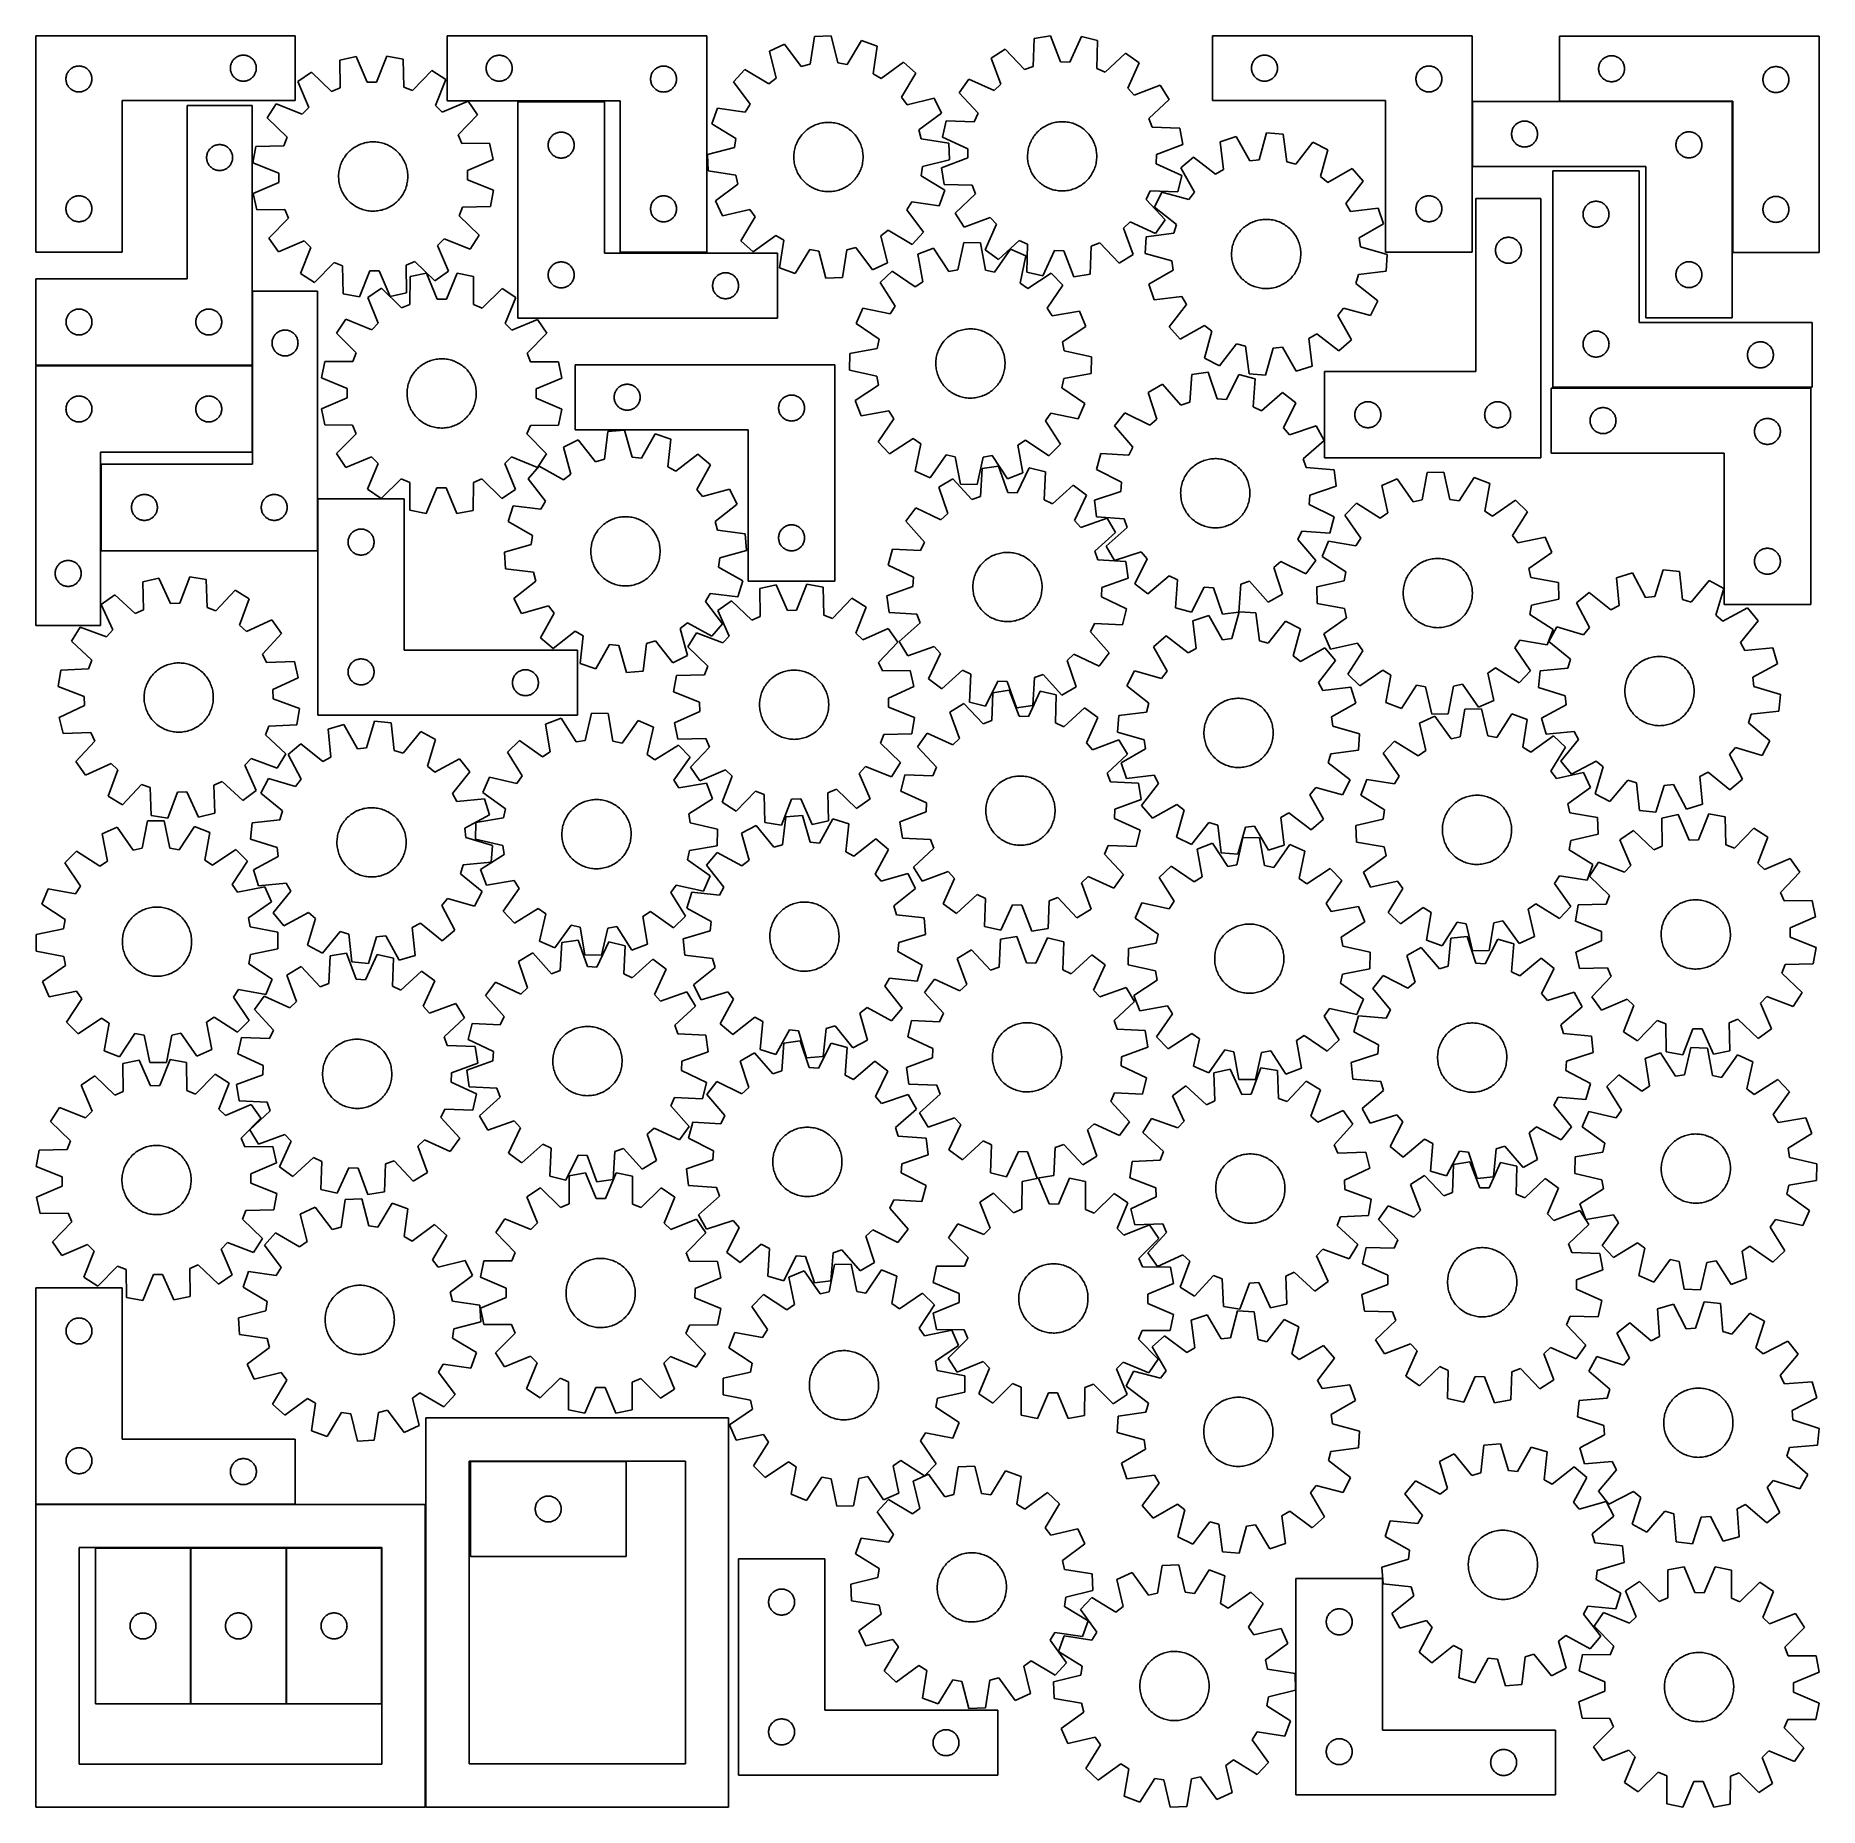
# Model space of a CAD drawing. Header units: millimetres. Extents: x 7 to 1243, y 7 to 1235.
import ezdxf

# ---------------------------------------------------------------- set-up
doc = ezdxf.new("R2010")
doc.units = ezdxf.units.MM
doc.layers.add('CUT', color=7, linetype='CONTINUOUS', true_color=0x000000)

msp = doc.modelspace()

# ---------------------------------------------------------------- linework, layer by layer
at = {"layer": 'CUT'}
for p, q in [((6.520931, 1234.739077), (186.520931, 1234.739077)), ((6.520931, 1084.739077), (6.520931, 1234.739077)), ((186.520931, 1234.739077), (186.520931, 1189.739077)), ((471.968073, 1234.681463), (291.968073, 1234.681463)), ((291.968073, 1234.681463), (291.968073, 1189.681463)), ((471.968073, 1084.681463), (471.968073, 1234.681463)), ((525.884749, 1228.920211), (515.444537, 1224.012315)), ((537.444347, 1213.369709), (525.884749, 1228.920211)), ((546.639269, 1234.067201), (543.685131, 1214.917384)), ((558.162937, 1234.60621), (546.639269, 1234.067201)), ((562.891694, 1215.815753), (558.162937, 1234.60621)), ((579.307281, 1231.418998), (569.249697, 1214.857373)), ((590.160032, 1227.50706), (579.307281, 1231.418998)), ((587.338038, 1208.337324), (590.160032, 1227.50706)), ((678.939096, 1225.288537), (669.15037, 1219.183924)), ((692.251542, 1211.209432), (678.939096, 1225.288537)), ((698.941997, 1232.846682), (698.266319, 1213.48213)), ((710.321735, 1234.740626), (698.941997, 1232.846682)), ((717.232992, 1216.638776), (710.321735, 1234.740626)), ((731.694383, 1234.068663), (723.659645, 1216.43672)), ((742.932671, 1231.463601), (731.694383, 1234.068663)), ((742.390562, 1212.09485), (742.932671, 1231.463601)), ((1002.71084, 1234.733221), (822.71084, 1234.733221)), ((822.71084, 1234.733221), (822.71084, 1189.733221)), ((1002.71084, 1084.733221), (1002.71084, 1234.733221)), ((1243.39461, 1234.332098), (1063.39461, 1234.332098)), ((1063.39461, 1234.332098), (1063.39461, 1189.332098)), ((1243.39461, 1084.332098), (1243.39461, 1234.332098)), ((32.020931, 1212.533306), (31.520799, 1212.222304)), ((32.540333, 1212.810932), (32.020931, 1212.533306)), ((33.07678, 1213.053993), (32.540333, 1212.810932)), ((33.627976, 1213.261448), (33.07678, 1213.053993)), ((34.19156, 1213.43241), (33.627976, 1213.261448)), ((34.765118, 1213.566145), (34.19156, 1213.43241)), ((35.346195, 1213.662081), (34.765118, 1213.566145)), ((35.932303, 1213.719807), (35.346195, 1213.662081)), ((36.520931, 1213.739077), (35.932303, 1213.719807)), ((37.109559, 1213.719807), (36.520931, 1213.739077)), ((37.695667, 1213.662081), (37.109559, 1213.719807)), ((38.276744, 1213.566145), (37.695667, 1213.662081)), ((38.850303, 1213.43241), (38.276744, 1213.566145)), ((39.413886, 1213.261448), (38.850303, 1213.43241)), ((39.965082, 1213.053993), (39.413886, 1213.261448)), ((40.501529, 1212.810932), (39.965082, 1213.053993)), ((41.020931, 1212.533306), (40.501529, 1212.810932)), ((41.521063, 1212.222304), (41.020931, 1212.533306)), ((141.540201, 1212.827705), (141.520931, 1212.239077)), ((141.520931, 1212.239077), (141.540201, 1211.650449)), ((141.597927, 1213.413813), (141.540201, 1212.827705)), ((141.693864, 1213.99489), (141.597927, 1213.413813)), ((141.827599, 1214.568449), (141.693864, 1213.99489)), ((141.99856, 1215.132032), (141.827599, 1214.568449)), ((142.206015, 1215.683228), (141.99856, 1215.132032)), ((142.449077, 1216.219675), (142.206015, 1215.683228)), ((142.726703, 1216.739077), (142.449077, 1216.219675)), ((143.037705, 1217.239209), (142.726703, 1216.739077)), ((143.380751, 1217.71793), (143.037705, 1217.239209)), ((143.754373, 1218.173189), (143.380751, 1217.71793)), ((144.15697, 1218.603038), (143.754373, 1218.173189)), ((144.586819, 1219.005635), (144.15697, 1218.603038)), ((145.042078, 1219.379257), (144.586819, 1219.005635)), ((145.520799, 1219.722304), (145.042078, 1219.379257)), ((146.020931, 1220.033306), (145.520799, 1219.722304)), ((146.540333, 1220.310932), (146.020931, 1220.033306)), ((147.07678, 1220.553993), (146.540333, 1220.310932)), ((147.627976, 1220.761448), (147.07678, 1220.553993)), ((148.19156, 1220.93241), (147.627976, 1220.761448)), ((148.765118, 1221.066145), (148.19156, 1220.93241)), ((149.346195, 1221.162081), (148.765118, 1221.066145)), ((149.932303, 1221.219807), (149.346195, 1221.162081)), ((150.520931, 1221.239077), (149.932303, 1221.219807)), ((151.109559, 1221.219807), (150.520931, 1221.239077)), ((151.695667, 1221.162081), (151.109559, 1221.219807)), ((152.276744, 1221.066145), (151.695667, 1221.162081)), ((152.850303, 1220.93241), (152.276744, 1221.066145)), ((153.413886, 1220.761448), (152.850303, 1220.93241)), ((153.965082, 1220.553993), (153.413886, 1220.761448)), ((154.501529, 1220.310932), (153.965082, 1220.553993)), ((155.020931, 1220.033306), (154.501529, 1220.310932)), ((155.521063, 1219.722304), (155.020931, 1220.033306)), ((155.999784, 1219.379257), (155.521063, 1219.722304)), ((156.455044, 1219.005635), (155.999784, 1219.379257)), ((156.884892, 1218.603038), (156.455044, 1219.005635)), ((157.287489, 1218.173189), (156.884892, 1218.603038)), ((157.661111, 1217.71793), (157.287489, 1218.173189)), ((158.004158, 1217.239209), (157.661111, 1217.71793)), ((158.31516, 1216.739077), (158.004158, 1217.239209)), ((158.592786, 1216.219675), (158.31516, 1216.739077)), ((158.835847, 1215.683228), (158.592786, 1216.219675)), ((159.043302, 1215.132032), (158.835847, 1215.683228)), ((159.214264, 1214.568449), (159.043302, 1215.132032)), ((159.347999, 1213.99489), (159.214264, 1214.568449)), ((159.443935, 1213.413813), (159.347999, 1213.99489)), ((159.501662, 1212.827705), (159.443935, 1213.413813)), ((159.520931, 1212.239077), (159.501662, 1212.827705)), ((159.501662, 1211.650449), (159.520931, 1212.239077)), ((228.734916, 1220.287362), (217.453195, 1217.877331)), ((217.453195, 1217.877331), (217.659769, 1198.502095)), ((236.463076, 1202.518908), (228.734916, 1220.287362)), ((250.115996, 1220.589064), (242.892264, 1202.609628)), ((261.461226, 1218.498315), (250.115996, 1220.589064)), ((261.801421, 1199.124965), (261.461226, 1218.498315)), ((318.968073, 1212.181463), (318.987343, 1212.770092)), ((318.987343, 1212.770092), (319.045069, 1213.356199)), ((319.045069, 1213.356199), (319.141005, 1213.937276)), ((319.141005, 1213.937276), (319.274741, 1214.510835)), ((319.274741, 1214.510835), (319.445702, 1215.074419)), ((319.445702, 1215.074419), (319.653157, 1215.625614)), ((319.653157, 1215.625614), (319.896218, 1216.162062)), ((319.896218, 1216.162062), (320.173844, 1216.681463)), ((320.173844, 1216.681463), (320.484847, 1217.181596)), ((320.484847, 1217.181596), (320.827893, 1217.660316)), ((320.827893, 1217.660316), (321.201515, 1218.115576)), ((321.201515, 1218.115576), (321.604112, 1218.545425)), ((321.604112, 1218.545425), (322.033961, 1218.948022)), ((322.033961, 1218.948022), (322.48922, 1219.321644)), ((322.48922, 1219.321644), (322.967941, 1219.66469)), ((322.967941, 1219.66469), (323.468073, 1219.975692)), ((323.468073, 1219.975692), (323.987475, 1220.253318)), ((323.987475, 1220.253318), (324.523922, 1220.496379)), ((324.523922, 1220.496379), (325.075118, 1220.703835)), ((325.075118, 1220.703835), (325.638702, 1220.874796)), ((325.638702, 1220.874796), (326.21226, 1221.008531)), ((326.21226, 1221.008531), (326.793337, 1221.104467)), ((326.793337, 1221.104467), (327.379445, 1221.162194)), ((327.379445, 1221.162194), (327.968073, 1221.181463)), ((327.968073, 1221.181463), (328.556701, 1221.162194)), ((328.556701, 1221.162194), (329.142809, 1221.104467)), ((329.142809, 1221.104467), (329.723886, 1221.008531)), ((329.723886, 1221.008531), (330.297444, 1220.874796)), ((330.297444, 1220.874796), (330.861028, 1220.703835)), ((330.861028, 1220.703835), (331.412224, 1220.496379)), ((331.412224, 1220.496379), (331.948671, 1220.253318)), ((331.948671, 1220.253318), (332.468073, 1219.975692)), ((332.468073, 1219.975692), (332.968205, 1219.66469)), ((332.968205, 1219.66469), (333.446926, 1219.321644)), ((333.446926, 1219.321644), (333.902185, 1218.948022)), ((333.902185, 1218.948022), (334.332034, 1218.545425)), ((334.332034, 1218.545425), (334.734631, 1218.115576)), ((334.734631, 1218.115576), (335.108253, 1217.660316)), ((335.108253, 1217.660316), (335.4513, 1217.181596)), ((335.4513, 1217.181596), (335.762302, 1216.681463)), ((335.762302, 1216.681463), (336.039928, 1216.162062)), ((336.039928, 1216.162062), (336.282989, 1215.625614)), ((336.282989, 1215.625614), (336.490444, 1215.074419)), ((336.490444, 1215.074419), (336.661405, 1214.510835)), ((336.661405, 1214.510835), (336.795141, 1213.937276)), ((336.795141, 1213.937276), (336.891077, 1213.356199)), ((336.891077, 1213.356199), (336.948803, 1212.770092)), ((336.948803, 1212.770092), (336.968073, 1212.181463)), ((436.967941, 1212.16469), (437.468073, 1212.475692)), ((437.468073, 1212.475692), (437.987475, 1212.753318)), ((437.987475, 1212.753318), (438.523922, 1212.996379)), ((438.523922, 1212.996379), (439.075118, 1213.203835)), ((439.075118, 1213.203835), (439.638702, 1213.374796)), ((439.638702, 1213.374796), (440.21226, 1213.508531)), ((440.21226, 1213.508531), (440.793337, 1213.604467)), ((440.793337, 1213.604467), (441.379445, 1213.662194)), ((441.379445, 1213.662194), (441.968073, 1213.681463)), ((441.968073, 1213.681463), (442.556701, 1213.662194)), ((442.556701, 1213.662194), (443.142809, 1213.604467)), ((443.142809, 1213.604467), (443.723886, 1213.508531)), ((443.723886, 1213.508531), (444.297444, 1213.374796)), ((444.297444, 1213.374796), (444.861028, 1213.203835)), ((444.861028, 1213.203835), (445.412224, 1212.996379)), ((445.412224, 1212.996379), (445.948671, 1212.753318)), ((445.948671, 1212.753318), (446.468073, 1212.475692)), ((446.468073, 1212.475692), (446.968205, 1212.16469)), ((515.444537, 1224.012315), (520.043587, 1205.189691)), ((543.685131, 1214.917384), (537.444347, 1213.369709)), ((569.249697, 1214.857373), (562.891694, 1215.815753)), ((608.475166, 1216.47087), (592.84531, 1205.018795)), ((617.004767, 1208.703542), (608.475166, 1216.47087)), ((669.15037, 1219.183924), (675.936617, 1201.03484)), ((698.266319, 1213.48213), (692.251542, 1211.209432)), ((723.659645, 1216.43672), (717.232992, 1216.638776)), ((762.421274, 1222.66383), (748.250691, 1209.448801)), ((771.807185, 1215.95636), (762.421274, 1222.66383)), ((763.894241, 1198.269423), (771.807185, 1215.95636)), ((849.71084, 1212.233221), (849.73011, 1212.821849)), ((849.73011, 1211.644593), (849.71084, 1212.233221)), ((849.73011, 1212.821849), (849.787837, 1213.407957)), ((849.787837, 1213.407957), (849.883773, 1213.989034)), ((849.883773, 1213.989034), (850.017508, 1214.562593)), ((850.017508, 1214.562593), (850.188469, 1215.126176)), ((850.188469, 1215.126176), (850.395925, 1215.677372)), ((850.395925, 1215.677372), (850.638986, 1216.21382)), ((850.638986, 1216.21382), (850.916612, 1216.733221)), ((850.916612, 1216.733221), (851.227614, 1217.233353)), ((851.227614, 1217.233353), (851.57066, 1217.712074)), ((851.57066, 1217.712074), (851.944282, 1218.167334)), ((851.944282, 1218.167334), (852.346879, 1218.597182)), ((852.346879, 1218.597182), (852.776728, 1218.99978)), ((852.776728, 1218.99978), (853.231987, 1219.373401)), ((853.231987, 1219.373401), (853.710708, 1219.716448)), ((853.710708, 1219.716448), (854.21084, 1220.02745)), ((854.21084, 1220.02745), (854.730242, 1220.305076)), ((854.730242, 1220.305076), (855.266689, 1220.548137)), ((855.266689, 1220.548137), (855.817885, 1220.755592)), ((855.817885, 1220.755592), (856.381469, 1220.926554)), ((856.381469, 1220.926554), (856.955027, 1221.060289)), ((856.955027, 1221.060289), (857.536105, 1221.156225)), ((857.536105, 1221.156225), (858.122212, 1221.213952)), ((858.122212, 1221.213952), (858.71084, 1221.233221)), ((858.71084, 1221.233221), (859.299469, 1221.213952)), ((859.299469, 1221.213952), (859.885576, 1221.156225)), ((859.885576, 1221.156225), (860.466653, 1221.060289)), ((860.466653, 1221.060289), (861.040212, 1220.926554)), ((861.040212, 1220.926554), (861.603796, 1220.755592)), ((861.603796, 1220.755592), (862.154991, 1220.548137)), ((862.154991, 1220.548137), (862.691439, 1220.305076)), ((862.691439, 1220.305076), (863.21084, 1220.02745)), ((863.21084, 1220.02745), (863.710972, 1219.716448)), ((863.710972, 1219.716448), (864.189693, 1219.373401)), ((864.189693, 1219.373401), (864.644953, 1218.99978)), ((864.644953, 1218.99978), (865.074801, 1218.597182)), ((865.074801, 1218.597182), (865.477399, 1218.167334)), ((865.477399, 1218.167334), (865.85102, 1217.712074)), ((865.85102, 1217.712074), (866.194067, 1217.233353)), ((866.194067, 1217.233353), (866.505069, 1216.733221)), ((866.505069, 1216.733221), (866.782695, 1216.21382)), ((866.782695, 1216.21382), (867.025756, 1215.677372)), ((867.025756, 1215.677372), (867.233212, 1215.126176)), ((867.233212, 1215.126176), (867.404173, 1214.562593)), ((867.404173, 1214.562593), (867.537908, 1213.989034)), ((867.537908, 1213.989034), (867.633844, 1213.407957)), ((867.633844, 1213.407957), (867.691571, 1212.821849)), ((867.691571, 1212.821849), (867.71084, 1212.233221)), ((867.71084, 1212.233221), (867.691571, 1211.644593)), ((967.710708, 1212.216448), (968.21084, 1212.52745)), ((968.21084, 1212.52745), (968.730242, 1212.805076)), ((968.730242, 1212.805076), (969.266689, 1213.048137)), ((969.266689, 1213.048137), (969.817885, 1213.255592)), ((969.817885, 1213.255592), (970.381469, 1213.426554)), ((970.381469, 1213.426554), (970.955027, 1213.560289)), ((970.955027, 1213.560289), (971.536105, 1213.656225)), ((971.536105, 1213.656225), (972.122212, 1213.713952)), ((972.122212, 1213.713952), (972.71084, 1213.733221)), ((972.71084, 1213.733221), (973.299469, 1213.713952)), ((973.299469, 1213.713952), (973.885576, 1213.656225)), ((973.885576, 1213.656225), (974.466653, 1213.560289)), ((974.466653, 1213.560289), (975.040212, 1213.426554)), ((975.040212, 1213.426554), (975.603796, 1213.255592)), ((975.603796, 1213.255592), (976.154991, 1213.048137)), ((976.154991, 1213.048137), (976.691439, 1212.805076)), ((976.691439, 1212.805076), (977.21084, 1212.52745)), ((977.21084, 1212.52745), (977.710972, 1212.216448)), ((1090.39461, 1211.832098), (1090.413879, 1212.420726)), ((1090.413879, 1212.420726), (1090.471606, 1213.006834)), ((1090.471606, 1213.006834), (1090.567542, 1213.587911)), ((1090.567542, 1213.587911), (1090.701277, 1214.16147)), ((1090.701277, 1214.16147), (1090.872238, 1214.725053)), ((1090.872238, 1214.725053), (1091.079694, 1215.276249)), ((1091.079694, 1215.276249), (1091.322755, 1215.812696)), ((1091.322755, 1215.812696), (1091.600381, 1216.332098)), ((1091.600381, 1216.332098), (1091.911383, 1216.83223)), ((1091.911383, 1216.83223), (1092.25443, 1217.310951)), ((1092.25443, 1217.310951), (1092.628051, 1217.766211)), ((1092.628051, 1217.766211), (1093.030649, 1218.196059)), ((1093.030649, 1218.196059), (1093.460497, 1218.598657)), ((1093.460497, 1218.598657), (1093.915757, 1218.972278)), ((1093.915757, 1218.972278), (1094.394477, 1219.315325)), ((1094.394477, 1219.315325), (1094.89461, 1219.626327)), ((1094.89461, 1219.626327), (1095.414011, 1219.903953)), ((1095.414011, 1219.903953), (1095.950459, 1220.147014)), ((1095.950459, 1220.147014), (1096.501654, 1220.354469)), ((1096.501654, 1220.354469), (1097.065238, 1220.525431)), ((1097.065238, 1220.525431), (1097.638797, 1220.659166)), ((1097.638797, 1220.659166), (1098.219874, 1220.755102)), ((1098.219874, 1220.755102), (1098.805981, 1220.812829)), ((1098.805981, 1220.812829), (1099.39461, 1220.832098)), ((1099.39461, 1220.832098), (1099.983238, 1220.812829)), ((1099.983238, 1220.812829), (1100.569345, 1220.755102)), ((1100.569345, 1220.755102), (1101.150422, 1220.659166)), ((1101.150422, 1220.659166), (1101.723981, 1220.525431)), ((1101.723981, 1220.525431), (1102.287565, 1220.354469)), ((1102.287565, 1220.354469), (1102.83876, 1220.147014)), ((1102.83876, 1220.147014), (1103.375208, 1219.903953)), ((1103.375208, 1219.903953), (1103.89461, 1219.626327)), ((1103.89461, 1219.626327), (1104.394742, 1219.315325)), ((1104.394742, 1219.315325), (1104.873462, 1218.972278)), ((1104.873462, 1218.972278), (1105.328722, 1218.598657)), ((1105.328722, 1218.598657), (1105.758571, 1218.196059)), ((1105.758571, 1218.196059), (1106.161168, 1217.766211)), ((1106.161168, 1217.766211), (1106.53479, 1217.310951)), ((1106.53479, 1217.310951), (1106.877836, 1216.83223)), ((1106.877836, 1216.83223), (1107.188838, 1216.332098)), ((1107.188838, 1216.332098), (1107.466464, 1215.812696)), ((1107.466464, 1215.812696), (1107.709525, 1215.276249)), ((1107.709525, 1215.276249), (1107.916981, 1214.725053)), ((1107.916981, 1214.725053), (1108.087942, 1214.16147)), ((1108.087942, 1214.16147), (1108.221677, 1213.587911)), ((1108.221677, 1213.587911), (1108.317613, 1213.006834)), ((1108.317613, 1213.006834), (1108.37534, 1212.420726)), ((1108.37534, 1212.420726), (1108.39461, 1211.832098)), ((1208.89461, 1212.126327), (1209.414011, 1212.403953)), ((1209.414011, 1212.403953), (1209.950459, 1212.647014)), ((1209.950459, 1212.647014), (1210.501654, 1212.854469)), ((1210.501654, 1212.854469), (1211.065238, 1213.025431)), ((1211.065238, 1213.025431), (1211.638797, 1213.159166)), ((1211.638797, 1213.159166), (1212.219874, 1213.255102)), ((1212.219874, 1213.255102), (1212.805981, 1213.312829)), ((1212.805981, 1213.312829), (1213.39461, 1213.332098)), ((1213.39461, 1213.332098), (1213.983238, 1213.312829)), ((1213.983238, 1213.312829), (1214.569345, 1213.255102)), ((1214.569345, 1213.255102), (1215.150422, 1213.159166)), ((1215.150422, 1213.159166), (1215.723981, 1213.025431)), ((1215.723981, 1213.025431), (1216.287565, 1212.854469)), ((1216.287565, 1212.854469), (1216.83876, 1212.647014)), ((1216.83876, 1212.647014), (1217.375208, 1212.403953)), ((1217.375208, 1212.403953), (1217.89461, 1212.126327)), ((27.540201, 1205.327705), (27.520931, 1204.739077)), ((27.520931, 1204.739077), (27.540201, 1204.150449)), ((27.597927, 1205.913813), (27.540201, 1205.327705)), ((27.540201, 1204.150449), (27.597927, 1203.564341)), ((27.693864, 1206.49489), (27.597927, 1205.913813)), ((27.597927, 1203.564341), (27.693864, 1202.983264)), ((27.827599, 1207.068449), (27.693864, 1206.49489)), ((27.693864, 1202.983264), (27.827599, 1202.409706)), ((27.99856, 1207.632032), (27.827599, 1207.068449)), ((27.827599, 1202.409706), (27.99856, 1201.846122)), ((28.206015, 1208.183228), (27.99856, 1207.632032)), ((27.99856, 1201.846122), (28.206015, 1201.294926)), ((28.449077, 1208.719675), (28.206015, 1208.183228)), ((28.206015, 1201.294926), (28.449077, 1200.758479)), ((28.726703, 1209.239077), (28.449077, 1208.719675)), ((28.449077, 1200.758479), (28.726703, 1200.239077)), ((29.037705, 1209.739209), (28.726703, 1209.239077)), ((28.726703, 1200.239077), (29.037705, 1199.738945)), ((29.380751, 1210.21793), (29.037705, 1209.739209)), ((29.754373, 1210.673189), (29.380751, 1210.21793)), ((30.15697, 1211.103038), (29.754373, 1210.673189)), ((30.586819, 1211.505635), (30.15697, 1211.103038)), ((31.042078, 1211.879257), (30.586819, 1211.505635)), ((31.520799, 1212.222304), (31.042078, 1211.879257)), ((41.999784, 1211.879257), (41.521063, 1212.222304)), ((42.455044, 1211.505635), (41.999784, 1211.879257)), ((42.884892, 1211.103038), (42.455044, 1211.505635)), ((43.287489, 1210.673189), (42.884892, 1211.103038)), ((43.661111, 1210.21793), (43.287489, 1210.673189)), ((44.004158, 1209.739209), (43.661111, 1210.21793)), ((44.31516, 1209.239077), (44.004158, 1209.739209)), ((44.004158, 1199.738945), (44.31516, 1200.239077)), ((44.592786, 1208.719675), (44.31516, 1209.239077)), ((44.31516, 1200.239077), (44.592786, 1200.758479)), ((44.835847, 1208.183228), (44.592786, 1208.719675)), ((44.592786, 1200.758479), (44.835847, 1201.294926)), ((45.043302, 1207.632032), (44.835847, 1208.183228)), ((44.835847, 1201.294926), (45.043302, 1201.846122)), ((45.214264, 1207.068449), (45.043302, 1207.632032)), ((45.043302, 1201.846122), (45.214264, 1202.409706)), ((45.347999, 1206.49489), (45.214264, 1207.068449)), ((45.214264, 1202.409706), (45.347999, 1202.983264)), ((45.443935, 1205.913813), (45.347999, 1206.49489)), ((45.347999, 1202.983264), (45.443935, 1203.564341)), ((45.501662, 1205.327705), (45.443935, 1205.913813)), ((45.443935, 1203.564341), (45.501662, 1204.150449)), ((45.520931, 1204.739077), (45.501662, 1205.327705)), ((45.501662, 1204.150449), (45.520931, 1204.739077)), ((141.540201, 1211.650449), (141.597927, 1211.064341)), ((141.597927, 1211.064341), (141.693864, 1210.483264)), ((141.693864, 1210.483264), (141.827599, 1209.909706)), ((141.827599, 1209.909706), (141.99856, 1209.346122)), ((141.99856, 1209.346122), (142.206015, 1208.794926)), ((142.206015, 1208.794926), (142.449077, 1208.258479)), ((142.449077, 1208.258479), (142.726703, 1207.739077)), ((142.726703, 1207.739077), (143.037705, 1207.238945)), ((143.037705, 1207.238945), (143.380751, 1206.760224)), ((143.380751, 1206.760224), (143.754373, 1206.304965)), ((143.754373, 1206.304965), (144.15697, 1205.875116)), ((144.15697, 1205.875116), (144.586819, 1205.472519)), ((144.586819, 1205.472519), (145.042078, 1205.098897)), ((145.042078, 1205.098897), (145.520799, 1204.755851)), ((145.520799, 1204.755851), (146.020931, 1204.444848)), ((146.020931, 1204.444848), (146.540333, 1204.167222)), ((146.540333, 1204.167222), (147.07678, 1203.924161)), ((147.07678, 1203.924161), (147.627976, 1203.716706)), ((147.627976, 1203.716706), (148.19156, 1203.545745)), ((148.19156, 1203.545745), (148.765118, 1203.41201)), ((148.765118, 1203.41201), (149.346195, 1203.316073)), ((149.346195, 1203.316073), (149.932303, 1203.258347)), ((149.932303, 1203.258347), (150.520931, 1203.239077)), ((150.520931, 1203.239077), (151.109559, 1203.258347)), ((151.109559, 1203.258347), (151.695667, 1203.316073)), ((151.695667, 1203.316073), (152.276744, 1203.41201)), ((152.276744, 1203.41201), (152.850303, 1203.545745)), ((152.850303, 1203.545745), (153.413886, 1203.716706)), ((153.413886, 1203.716706), (153.965082, 1203.924161)), ((153.965082, 1203.924161), (154.501529, 1204.167222)), ((154.501529, 1204.167222), (155.020931, 1204.444848)), ((155.020931, 1204.444848), (155.521063, 1204.755851)), ((155.521063, 1204.755851), (155.999784, 1205.098897)), ((155.999784, 1205.098897), (156.455044, 1205.472519)), ((156.455044, 1205.472519), (156.884892, 1205.875116)), ((156.884892, 1205.875116), (157.287489, 1206.304965)), ((157.287489, 1206.304965), (157.661111, 1206.760224)), ((157.661111, 1206.760224), (158.004158, 1207.238945)), ((158.004158, 1207.238945), (158.31516, 1207.739077)), ((158.31516, 1207.739077), (158.592786, 1208.258479)), ((158.592786, 1208.258479), (158.835847, 1208.794926)), ((158.835847, 1208.794926), (159.043302, 1209.346122)), ((159.043302, 1209.346122), (159.214264, 1209.909706)), ((159.214264, 1209.909706), (159.347999, 1210.483264)), ((159.347999, 1210.483264), (159.443935, 1211.064341)), ((159.443935, 1211.064341), (159.501662, 1211.650449)), ((197.81511, 1209.416409), (188.314438, 1202.872503)), ((188.314438, 1202.872503), (195.919869, 1185.051172)), ((211.754691, 1195.957937), (197.81511, 1209.416409)), ((242.892264, 1202.609628), (236.463076, 1202.518908)), ((281.330224, 1210.594866), (267.775934, 1196.748436)), ((291.011755, 1204.321634), (281.330224, 1210.594866)), ((283.912194, 1186.292805), (291.011755, 1204.321634)), ((318.987343, 1211.592835), (318.968073, 1212.181463)), ((319.045069, 1211.006728), (318.987343, 1211.592835)), ((319.141005, 1210.425651), (319.045069, 1211.006728)), ((319.274741, 1209.852092), (319.141005, 1210.425651)), ((319.445702, 1209.288508), (319.274741, 1209.852092)), ((319.653157, 1208.737313), (319.445702, 1209.288508)), ((319.896218, 1208.200865), (319.653157, 1208.737313)), ((320.173844, 1207.681463), (319.896218, 1208.200865)), ((320.484847, 1207.181331), (320.173844, 1207.681463)), ((320.827893, 1206.702611), (320.484847, 1207.181331)), ((321.201515, 1206.247351), (320.827893, 1206.702611)), ((321.604112, 1205.817502), (321.201515, 1206.247351)), ((322.033961, 1205.414905), (321.604112, 1205.817502)), ((322.48922, 1205.041283), (322.033961, 1205.414905)), ((322.967941, 1204.698237), (322.48922, 1205.041283)), ((323.468073, 1204.387235), (322.967941, 1204.698237)), ((323.987475, 1204.109609), (323.468073, 1204.387235)), ((324.523922, 1203.866548), (323.987475, 1204.109609)), ((325.075118, 1203.659092), (324.523922, 1203.866548)), ((325.638702, 1203.488131), (325.075118, 1203.659092)), ((326.21226, 1203.354396), (325.638702, 1203.488131)), ((326.793337, 1203.25846), (326.21226, 1203.354396)), ((327.379445, 1203.200733), (326.793337, 1203.25846)), ((327.968073, 1203.181463), (327.379445, 1203.200733)), ((328.556701, 1203.200733), (327.968073, 1203.181463)), ((329.142809, 1203.25846), (328.556701, 1203.200733)), ((329.723886, 1203.354396), (329.142809, 1203.25846)), ((330.297444, 1203.488131), (329.723886, 1203.354396)), ((330.861028, 1203.659092), (330.297444, 1203.488131)), ((331.412224, 1203.866548), (330.861028, 1203.659092)), ((331.948671, 1204.109609), (331.412224, 1203.866548)), ((332.468073, 1204.387235), (331.948671, 1204.109609)), ((332.968205, 1204.698237), (332.468073, 1204.387235)), ((333.446926, 1205.041283), (332.968205, 1204.698237)), ((333.902185, 1205.414905), (333.446926, 1205.041283)), ((334.332034, 1205.817502), (333.902185, 1205.414905)), ((334.734631, 1206.247351), (334.332034, 1205.817502)), ((335.108253, 1206.702611), (334.734631, 1206.247351)), ((335.4513, 1207.181331), (335.108253, 1206.702611)), ((335.762302, 1207.681463), (335.4513, 1207.181331)), ((336.039928, 1208.200865), (335.762302, 1207.681463)), ((336.282989, 1208.737313), (336.039928, 1208.200865)), ((336.490444, 1209.288508), (336.282989, 1208.737313)), ((336.661405, 1209.852092), (336.490444, 1209.288508)), ((336.795141, 1210.425651), (336.661405, 1209.852092)), ((336.891077, 1211.006728), (336.795141, 1210.425651)), ((336.948803, 1211.592835), (336.891077, 1211.006728)), ((336.968073, 1212.181463), (336.948803, 1211.592835)), ((432.968073, 1204.681463), (432.987343, 1205.270092)), ((432.987343, 1204.092835), (432.968073, 1204.681463)), ((432.987343, 1205.270092), (433.045069, 1205.856199)), ((433.045069, 1203.506728), (432.987343, 1204.092835)), ((433.045069, 1205.856199), (433.141005, 1206.437276)), ((433.141005, 1202.925651), (433.045069, 1203.506728)), ((433.141005, 1206.437276), (433.274741, 1207.010835)), ((433.274741, 1202.352092), (433.141005, 1202.925651)), ((433.274741, 1207.010835), (433.445702, 1207.574419)), ((433.445702, 1201.788508), (433.274741, 1202.352092)), ((433.445702, 1207.574419), (433.653157, 1208.125614)), ((433.653157, 1201.237313), (433.445702, 1201.788508)), ((433.653157, 1208.125614), (433.896218, 1208.662062)), ((433.896218, 1200.700865), (433.653157, 1201.237313)), ((433.896218, 1208.662062), (434.173844, 1209.181463)), ((434.173844, 1200.181463), (433.896218, 1200.700865)), ((434.173844, 1209.181463), (434.484847, 1209.681596)), ((434.484847, 1199.681331), (434.173844, 1200.181463)), ((434.484847, 1209.681596), (434.827893, 1210.160316)), ((434.827893, 1210.160316), (435.201515, 1210.615576)), ((435.201515, 1210.615576), (435.604112, 1211.045425)), ((435.604112, 1211.045425), (436.033961, 1211.448022)), ((436.033961, 1211.448022), (436.48922, 1211.821644)), ((436.48922, 1211.821644), (436.967941, 1212.16469)), ((446.968205, 1212.16469), (447.446926, 1211.821644)), ((447.446926, 1211.821644), (447.902185, 1211.448022)), ((447.902185, 1211.448022), (448.332034, 1211.045425)), ((448.332034, 1211.045425), (448.734631, 1210.615576)), ((448.734631, 1210.615576), (449.108253, 1210.160316)), ((449.108253, 1210.160316), (449.4513, 1209.681596)), ((449.4513, 1209.681596), (449.762302, 1209.181463)), ((449.762302, 1200.181463), (449.4513, 1199.681331)), ((449.762302, 1209.181463), (450.039928, 1208.662062)), ((450.039928, 1200.700865), (449.762302, 1200.181463)), ((450.039928, 1208.662062), (450.282989, 1208.125614)), ((450.282989, 1201.237313), (450.039928, 1200.700865)), ((450.282989, 1208.125614), (450.490444, 1207.574419)), ((450.490444, 1201.788508), (450.282989, 1201.237313)), ((450.490444, 1207.574419), (450.661405, 1207.010835)), ((450.661405, 1202.352092), (450.490444, 1201.788508)), ((450.661405, 1207.010835), (450.795141, 1206.437276)), ((450.795141, 1202.925651), (450.661405, 1202.352092)), ((450.795141, 1206.437276), (450.891077, 1205.856199)), ((450.891077, 1203.506728), (450.795141, 1202.925651)), ((450.891077, 1205.856199), (450.948803, 1205.270092)), ((450.948803, 1204.092835), (450.891077, 1203.506728)), ((450.948803, 1205.270092), (450.968073, 1204.681463)), ((450.968073, 1204.681463), (450.948803, 1204.092835)), ((498.239529, 1211.314705), (490.472201, 1202.785104)), ((490.472201, 1202.785104), (501.924276, 1187.155248)), ((514.870124, 1201.371581), (498.239529, 1211.314705)), ((520.043587, 1205.189691), (514.870124, 1201.371581)), ((592.84531, 1205.018795), (587.338038, 1208.337324)), ((607.061643, 1192.072946), (617.004767, 1208.703542)), ((653.562476, 1204.546329), (646.855006, 1195.160419)), ((671.249413, 1196.633385), (653.562476, 1204.546329)), ((675.936617, 1201.03484), (671.249413, 1196.633385)), ((748.250691, 1209.448801), (742.390562, 1212.09485)), ((786.444779, 1200.368466), (768.295695, 1193.582219)), ((792.549392, 1190.57974), (786.444779, 1200.368466)), ((849.787837, 1211.058486), (849.73011, 1211.644593)), ((849.883773, 1210.477408), (849.787837, 1211.058486)), ((850.017508, 1209.90385), (849.883773, 1210.477408)), ((850.188469, 1209.340266), (850.017508, 1209.90385)), ((850.395925, 1208.78907), (850.188469, 1209.340266)), ((850.638986, 1208.252623), (850.395925, 1208.78907)), ((850.916612, 1207.733221), (850.638986, 1208.252623)), ((851.227614, 1207.233089), (850.916612, 1207.733221)), ((851.57066, 1206.754368), (851.227614, 1207.233089)), ((851.944282, 1206.299109), (851.57066, 1206.754368)), ((852.346879, 1205.86926), (851.944282, 1206.299109)), ((852.776728, 1205.466663), (852.346879, 1205.86926)), ((853.231987, 1205.093041), (852.776728, 1205.466663)), ((853.710708, 1204.749995), (853.231987, 1205.093041)), ((854.21084, 1204.438993), (853.710708, 1204.749995)), ((854.730242, 1204.161367), (854.21084, 1204.438993)), ((855.266689, 1203.918306), (854.730242, 1204.161367)), ((855.817885, 1203.71085), (855.266689, 1203.918306)), ((856.381469, 1203.539889), (855.817885, 1203.71085)), ((856.955027, 1203.406154), (856.381469, 1203.539889)), ((857.536105, 1203.310218), (856.955027, 1203.406154)), ((858.122212, 1203.252491), (857.536105, 1203.310218)), ((858.71084, 1203.233221), (858.122212, 1203.252491)), ((859.299469, 1203.252491), (858.71084, 1203.233221)), ((859.885576, 1203.310218), (859.299469, 1203.252491)), ((860.466653, 1203.406154), (859.885576, 1203.310218)), ((861.040212, 1203.539889), (860.466653, 1203.406154)), ((861.603796, 1203.71085), (861.040212, 1203.539889)), ((862.154991, 1203.918306), (861.603796, 1203.71085)), ((862.691439, 1204.161367), (862.154991, 1203.918306)), ((863.21084, 1204.438993), (862.691439, 1204.161367)), ((863.710972, 1204.749995), (863.21084, 1204.438993)), ((864.189693, 1205.093041), (863.710972, 1204.749995)), ((864.644953, 1205.466663), (864.189693, 1205.093041)), ((865.074801, 1205.86926), (864.644953, 1205.466663)), ((865.477399, 1206.299109), (865.074801, 1205.86926)), ((865.85102, 1206.754368), (865.477399, 1206.299109)), ((866.194067, 1207.233089), (865.85102, 1206.754368)), ((866.505069, 1207.733221), (866.194067, 1207.233089)), ((866.782695, 1208.252623), (866.505069, 1207.733221)), ((867.025756, 1208.78907), (866.782695, 1208.252623)), ((867.233212, 1209.340266), (867.025756, 1208.78907)), ((867.404173, 1209.90385), (867.233212, 1209.340266)), ((867.537908, 1210.477408), (867.404173, 1209.90385)), ((867.633844, 1211.058486), (867.537908, 1210.477408)), ((867.691571, 1211.644593), (867.633844, 1211.058486)), ((963.71084, 1204.733221), (963.73011, 1205.321849)), ((963.73011, 1204.144593), (963.71084, 1204.733221)), ((963.73011, 1205.321849), (963.787837, 1205.907957)), ((963.787837, 1203.558486), (963.73011, 1204.144593)), ((963.787837, 1205.907957), (963.883773, 1206.489034)), ((963.883773, 1202.977408), (963.787837, 1203.558486)), ((963.883773, 1206.489034), (964.017508, 1207.062593)), ((964.017508, 1202.40385), (963.883773, 1202.977408)), ((964.017508, 1207.062593), (964.188469, 1207.626176)), ((964.188469, 1201.840266), (964.017508, 1202.40385)), ((964.188469, 1207.626176), (964.395925, 1208.177372)), ((964.395925, 1201.28907), (964.188469, 1201.840266)), ((964.395925, 1208.177372), (964.638986, 1208.71382)), ((964.638986, 1200.752623), (964.395925, 1201.28907)), ((964.638986, 1208.71382), (964.916612, 1209.233221)), ((964.916612, 1200.233221), (964.638986, 1200.752623)), ((964.916612, 1209.233221), (965.227614, 1209.733353)), ((965.227614, 1199.733089), (964.916612, 1200.233221)), ((965.227614, 1209.733353), (965.57066, 1210.212074)), ((965.57066, 1210.212074), (965.944282, 1210.667334)), ((965.944282, 1210.667334), (966.346879, 1211.097182)), ((966.346879, 1211.097182), (966.776728, 1211.49978)), ((966.776728, 1211.49978), (967.231987, 1211.873401)), ((967.231987, 1211.873401), (967.710708, 1212.216448)), ((977.710972, 1212.216448), (978.189693, 1211.873401)), ((978.189693, 1211.873401), (978.644953, 1211.49978)), ((978.644953, 1211.49978), (979.074801, 1211.097182)), ((979.074801, 1211.097182), (979.477399, 1210.667334)), ((979.477399, 1210.667334), (979.85102, 1210.212074)), ((979.85102, 1210.212074), (980.194067, 1209.733353)), ((980.194067, 1209.733353), (980.505069, 1209.233221)), ((980.505069, 1200.233221), (980.194067, 1199.733089)), ((980.505069, 1209.233221), (980.782695, 1208.71382)), ((980.782695, 1200.752623), (980.505069, 1200.233221)), ((980.782695, 1208.71382), (981.025756, 1208.177372)), ((981.025756, 1201.28907), (980.782695, 1200.752623)), ((981.025756, 1208.177372), (981.233212, 1207.626176)), ((981.233212, 1201.840266), (981.025756, 1201.28907)), ((981.233212, 1207.626176), (981.404173, 1207.062593)), ((981.404173, 1202.40385), (981.233212, 1201.840266)), ((981.404173, 1207.062593), (981.537908, 1206.489034)), ((981.537908, 1202.977408), (981.404173, 1202.40385)), ((981.537908, 1206.489034), (981.633844, 1205.907957)), ((981.633844, 1203.558486), (981.537908, 1202.977408)), ((981.633844, 1205.907957), (981.691571, 1205.321849)), ((981.691571, 1204.144593), (981.633844, 1203.558486)), ((981.691571, 1205.321849), (981.71084, 1204.733221)), ((981.71084, 1204.733221), (981.691571, 1204.144593)), ((1090.413879, 1211.24347), (1090.39461, 1211.832098)), ((1090.471606, 1210.657363), (1090.413879, 1211.24347)), ((1090.567542, 1210.076285), (1090.471606, 1210.657363)), ((1090.701277, 1209.502727), (1090.567542, 1210.076285)), ((1090.872238, 1208.939143), (1090.701277, 1209.502727)), ((1091.079694, 1208.387947), (1090.872238, 1208.939143)), ((1091.322755, 1207.8515), (1091.079694, 1208.387947)), ((1091.600381, 1207.332098), (1091.322755, 1207.8515)), ((1091.911383, 1206.831966), (1091.600381, 1207.332098)), ((1092.25443, 1206.353245), (1091.911383, 1206.831966)), ((1092.628051, 1205.897986), (1092.25443, 1206.353245)), ((1093.030649, 1205.468137), (1092.628051, 1205.897986)), ((1093.460497, 1205.06554), (1093.030649, 1205.468137)), ((1093.915757, 1204.691918), (1093.460497, 1205.06554)), ((1094.394477, 1204.348872), (1093.915757, 1204.691918)), ((1094.89461, 1204.03787), (1094.394477, 1204.348872)), ((1095.414011, 1203.760244), (1094.89461, 1204.03787)), ((1095.950459, 1203.517182), (1095.414011, 1203.760244)), ((1096.501654, 1203.309727), (1095.950459, 1203.517182)), ((1097.065238, 1203.138766), (1096.501654, 1203.309727)), ((1097.638797, 1203.005031), (1097.065238, 1203.138766)), ((1098.219874, 1202.909095), (1097.638797, 1203.005031)), ((1098.805981, 1202.851368), (1098.219874, 1202.909095)), ((1099.39461, 1202.832098), (1098.805981, 1202.851368)), ((1099.983238, 1202.851368), (1099.39461, 1202.832098)), ((1100.569345, 1202.909095), (1099.983238, 1202.851368)), ((1101.150422, 1203.005031), (1100.569345, 1202.909095)), ((1101.723981, 1203.138766), (1101.150422, 1203.005031)), ((1102.287565, 1203.309727), (1101.723981, 1203.138766)), ((1102.83876, 1203.517182), (1102.287565, 1203.309727)), ((1103.375208, 1203.760244), (1102.83876, 1203.517182)), ((1103.89461, 1204.03787), (1103.375208, 1203.760244)), ((1104.394742, 1204.348872), (1103.89461, 1204.03787)), ((1104.873462, 1204.691918), (1104.394742, 1204.348872)), ((1105.328722, 1205.06554), (1104.873462, 1204.691918)), ((1105.758571, 1205.468137), (1105.328722, 1205.06554)), ((1106.161168, 1205.897986), (1105.758571, 1205.468137)), ((1106.53479, 1206.353245), (1106.161168, 1205.897986)), ((1106.877836, 1206.831966), (1106.53479, 1206.353245)), ((1107.188838, 1207.332098), (1106.877836, 1206.831966)), ((1107.466464, 1207.8515), (1107.188838, 1207.332098)), ((1107.709525, 1208.387947), (1107.466464, 1207.8515)), ((1107.916981, 1208.939143), (1107.709525, 1208.387947)), ((1108.087942, 1209.502727), (1107.916981, 1208.939143)), ((1108.221677, 1210.076285), (1108.087942, 1209.502727)), ((1108.317613, 1210.657363), (1108.221677, 1210.076285)), ((1108.37534, 1211.24347), (1108.317613, 1210.657363)), ((1108.39461, 1211.832098), (1108.37534, 1211.24347)), ((1204.39461, 1204.332098), (1204.413879, 1204.920726)), ((1204.413879, 1203.74347), (1204.39461, 1204.332098)), ((1204.413879, 1204.920726), (1204.471606, 1205.506834)), ((1204.471606, 1203.157363), (1204.413879, 1203.74347)), ((1204.471606, 1205.506834), (1204.567542, 1206.087911)), ((1204.567542, 1202.576285), (1204.471606, 1203.157363)), ((1204.567542, 1206.087911), (1204.701277, 1206.66147)), ((1204.701277, 1202.002727), (1204.567542, 1202.576285)), ((1204.701277, 1206.66147), (1204.872238, 1207.225053)), ((1204.872238, 1201.439143), (1204.701277, 1202.002727)), ((1204.872238, 1207.225053), (1205.079694, 1207.776249)), ((1205.079694, 1200.887947), (1204.872238, 1201.439143)), ((1205.079694, 1207.776249), (1205.322755, 1208.312696)), ((1205.322755, 1200.3515), (1205.079694, 1200.887947)), ((1205.322755, 1208.312696), (1205.600381, 1208.832098)), ((1205.600381, 1199.832098), (1205.322755, 1200.3515)), ((1205.600381, 1208.832098), (1205.911383, 1209.33223)), ((1205.911383, 1209.33223), (1206.25443, 1209.810951)), ((1206.25443, 1209.810951), (1206.628051, 1210.266211)), ((1206.628051, 1210.266211), (1207.030649, 1210.696059)), ((1207.030649, 1210.696059), (1207.460497, 1211.098657)), ((1207.460497, 1211.098657), (1207.915757, 1211.472278)), ((1207.915757, 1211.472278), (1208.394477, 1211.815325)), ((1208.394477, 1211.815325), (1208.89461, 1212.126327)), ((1217.89461, 1212.126327), (1218.394742, 1211.815325)), ((1218.394742, 1211.815325), (1218.873462, 1211.472278)), ((1218.873462, 1211.472278), (1219.328722, 1211.098657)), ((1219.328722, 1211.098657), (1219.758571, 1210.696059)), ((1219.758571, 1210.696059), (1220.161168, 1210.266211)), ((1220.161168, 1210.266211), (1220.53479, 1209.810951)), ((1220.53479, 1209.810951), (1220.877836, 1209.33223)), ((1220.877836, 1209.33223), (1221.188838, 1208.832098)), ((1221.188838, 1208.832098), (1221.466464, 1208.312696)), ((1221.466464, 1200.3515), (1221.188838, 1199.832098)), ((1221.466464, 1208.312696), (1221.709525, 1207.776249)), ((1221.709525, 1200.887947), (1221.466464, 1200.3515)), ((1221.709525, 1207.776249), (1221.916981, 1207.225053)), ((1221.916981, 1201.439143), (1221.709525, 1200.887947)), ((1221.916981, 1207.225053), (1222.087942, 1206.66147)), ((1222.087942, 1202.002727), (1221.916981, 1201.439143)), ((1222.087942, 1206.66147), (1222.221677, 1206.087911)), ((1222.221677, 1202.576285), (1222.087942, 1202.002727)), ((1222.221677, 1206.087911), (1222.317613, 1205.506834)), ((1222.317613, 1203.157363), (1222.221677, 1202.576285)), ((1222.317613, 1205.506834), (1222.37534, 1204.920726)), ((1222.37534, 1203.74347), (1222.317613, 1203.157363)), ((1222.37534, 1204.920726), (1222.39461, 1204.332098)), ((1222.39461, 1204.332098), (1222.37534, 1203.74347)), ((29.037705, 1199.738945), (29.380751, 1199.260224)), ((29.380751, 1199.260224), (29.754373, 1198.804965)), ((29.754373, 1198.804965), (30.15697, 1198.375116)), ((30.15697, 1198.375116), (30.586819, 1197.972519)), ((30.586819, 1197.972519), (31.042078, 1197.598897)), ((31.042078, 1197.598897), (31.520799, 1197.255851)), ((31.520799, 1197.255851), (32.020931, 1196.944848)), ((32.020931, 1196.944848), (32.540333, 1196.667222)), ((32.540333, 1196.667222), (33.07678, 1196.424161)), ((33.07678, 1196.424161), (33.627976, 1196.216706)), ((33.627976, 1196.216706), (34.19156, 1196.045745)), ((34.19156, 1196.045745), (34.765118, 1195.91201)), ((34.765118, 1195.91201), (35.346195, 1195.816073)), ((35.346195, 1195.816073), (35.932303, 1195.758347)), ((35.932303, 1195.758347), (36.520931, 1195.739077)), ((36.520931, 1195.739077), (37.109559, 1195.758347)), ((37.109559, 1195.758347), (37.695667, 1195.816073)), ((37.695667, 1195.816073), (38.276744, 1195.91201)), ((38.276744, 1195.91201), (38.850303, 1196.045745)), ((38.850303, 1196.045745), (39.413886, 1196.216706)), ((39.413886, 1196.216706), (39.965082, 1196.424161)), ((39.965082, 1196.424161), (40.501529, 1196.667222)), ((40.501529, 1196.667222), (41.020931, 1196.944848)), ((41.020931, 1196.944848), (41.521063, 1197.255851)), ((41.521063, 1197.255851), (41.999784, 1197.598897)), ((41.999784, 1197.598897), (42.455044, 1197.972519)), ((42.455044, 1197.972519), (42.884892, 1198.375116)), ((42.884892, 1198.375116), (43.287489, 1198.804965)), ((43.287489, 1198.804965), (43.661111, 1199.260224)), ((43.661111, 1199.260224), (44.004158, 1199.738945)), ((186.520931, 1189.739077), (66.520931, 1189.739077)), ((66.520931, 1189.739077), (66.520931, 1084.739077)), ((173.409067, 1187.540461), (167.135835, 1177.858931)), ((191.437895, 1180.440901), (173.409067, 1187.540461)), ((217.659769, 1198.502095), (211.754691, 1195.957937)), ((267.775934, 1196.748436), (261.801421, 1199.124965)), ((306.343797, 1189.416263), (288.522466, 1181.810832)), ((291.968073, 1189.681463), (411.968073, 1189.681463)), ((312.887703, 1179.915591), (306.343797, 1189.416263)), ((400.959348, 1188.901187), (340.959348, 1188.901187)), ((340.959348, 1188.901187), (340.959348, 1038.901187)), ((400.959348, 1083.901187), (400.959348, 1188.901187)), ((411.968073, 1189.681463), (411.968073, 1084.681463)), ((434.827893, 1199.202611), (434.484847, 1199.681331)), ((435.201515, 1198.747351), (434.827893, 1199.202611)), ((435.604112, 1198.317502), (435.201515, 1198.747351)), ((436.033961, 1197.914905), (435.604112, 1198.317502)), ((436.48922, 1197.541283), (436.033961, 1197.914905)), ((436.967941, 1197.198237), (436.48922, 1197.541283)), ((437.468073, 1196.887235), (436.967941, 1197.198237)), ((437.987475, 1196.609609), (437.468073, 1196.887235)), ((438.523922, 1196.366548), (437.987475, 1196.609609)), ((439.075118, 1196.159092), (438.523922, 1196.366548)), ((439.638702, 1195.988131), (439.075118, 1196.159092)), ((440.21226, 1195.854396), (439.638702, 1195.988131)), ((440.793337, 1195.75846), (440.21226, 1195.854396)), ((441.379445, 1195.700733), (440.793337, 1195.75846)), ((441.968073, 1195.681463), (441.379445, 1195.700733)), ((442.556701, 1195.700733), (441.968073, 1195.681463)), ((443.142809, 1195.75846), (442.556701, 1195.700733)), ((443.723886, 1195.854396), (443.142809, 1195.75846)), ((444.297444, 1195.988131), (443.723886, 1195.854396)), ((444.861028, 1196.159092), (444.297444, 1195.988131)), ((445.412224, 1196.366548), (444.861028, 1196.159092)), ((445.948671, 1196.609609), (445.412224, 1196.366548)), ((446.468073, 1196.887235), (445.948671, 1196.609609)), ((446.968205, 1197.198237), (446.468073, 1196.887235)), ((447.446926, 1197.541283), (446.968205, 1197.198237)), ((447.902185, 1197.914905), (447.446926, 1197.541283)), ((448.332034, 1198.317502), (447.902185, 1197.914905)), ((448.734631, 1198.747351), (448.332034, 1198.317502)), ((449.108253, 1199.202611), (448.734631, 1198.747351)), ((449.4513, 1199.681331), (449.108253, 1199.202611)), ((610.879754, 1186.899483), (607.061643, 1192.072946)), ((629.702377, 1191.498534), (610.879754, 1186.899483)), ((634.610273, 1181.058322), (629.702377, 1191.498534)), ((646.855006, 1195.160419), (660.070035, 1180.989836)), ((768.295695, 1193.582219), (763.894241, 1198.269423)), ((778.470288, 1177.267293), (792.549392, 1190.57974)), ((822.71084, 1189.733221), (942.71084, 1189.733221)), ((942.71084, 1189.733221), (942.71084, 1084.733221)), ((965.57066, 1199.254368), (965.227614, 1199.733089)), ((965.944282, 1198.799109), (965.57066, 1199.254368)), ((966.346879, 1198.36926), (965.944282, 1198.799109)), ((966.776728, 1197.966663), (966.346879, 1198.36926)), ((967.231987, 1197.593041), (966.776728, 1197.966663)), ((967.710708, 1197.249995), (967.231987, 1197.593041)), ((968.21084, 1196.938993), (967.710708, 1197.249995)), ((968.730242, 1196.661367), (968.21084, 1196.938993)), ((969.266689, 1196.418306), (968.730242, 1196.661367)), ((969.817885, 1196.21085), (969.266689, 1196.418306)), ((970.381469, 1196.039889), (969.817885, 1196.21085)), ((970.955027, 1195.906154), (970.381469, 1196.039889)), ((971.536105, 1195.810218), (970.955027, 1195.906154)), ((972.122212, 1195.752491), (971.536105, 1195.810218)), ((972.71084, 1195.733221), (972.122212, 1195.752491)), ((973.299469, 1195.752491), (972.71084, 1195.733221)), ((973.885576, 1195.810218), (973.299469, 1195.752491)), ((974.466653, 1195.906154), (973.885576, 1195.810218)), ((975.040212, 1196.039889), (974.466653, 1195.906154)), ((975.603796, 1196.21085), (975.040212, 1196.039889)), ((976.154991, 1196.418306), (975.603796, 1196.21085)), ((976.691439, 1196.661367), (976.154991, 1196.418306)), ((977.21084, 1196.938993), (976.691439, 1196.661367)), ((977.710972, 1197.249995), (977.21084, 1196.938993)), ((978.189693, 1197.593041), (977.710972, 1197.249995)), ((978.644953, 1197.966663), (978.189693, 1197.593041)), ((979.074801, 1198.36926), (978.644953, 1197.966663)), ((979.477399, 1198.799109), (979.074801, 1198.36926)), ((979.85102, 1199.254368), (979.477399, 1198.799109)), ((980.194067, 1199.733089), (979.85102, 1199.254368)), ((1183.062914, 1189.056463), (1003.062914, 1189.056463)), ((1003.062914, 1189.056463), (1003.062914, 1144.056463)), ((1063.39461, 1189.332098), (1183.39461, 1189.332098)), ((1183.062914, 1039.056463), (1183.062914, 1189.056463)), ((1183.39461, 1189.332098), (1183.39461, 1084.332098)), ((1205.911383, 1199.331966), (1205.600381, 1199.832098)), ((1206.25443, 1198.853245), (1205.911383, 1199.331966)), ((1206.628051, 1198.397986), (1206.25443, 1198.853245)), ((1207.030649, 1197.968137), (1206.628051, 1198.397986)), ((1207.460497, 1197.56554), (1207.030649, 1197.968137)), ((1207.915757, 1197.191918), (1207.460497, 1197.56554)), ((1208.394477, 1196.848872), (1207.915757, 1197.191918)), ((1208.89461, 1196.53787), (1208.394477, 1196.848872)), ((1209.414011, 1196.260244), (1208.89461, 1196.53787)), ((1209.950459, 1196.017182), (1209.414011, 1196.260244)), ((1210.501654, 1195.809727), (1209.950459, 1196.017182)), ((1211.065238, 1195.638766), (1210.501654, 1195.809727)), ((1211.638797, 1195.505031), (1211.065238, 1195.638766)), ((1212.219874, 1195.409095), (1211.638797, 1195.505031)), ((1212.805981, 1195.351368), (1212.219874, 1195.409095)), ((1213.39461, 1195.332098), (1212.805981, 1195.351368)), ((1213.983238, 1195.351368), (1213.39461, 1195.332098)), ((1214.569345, 1195.409095), (1213.983238, 1195.351368)), ((1215.150422, 1195.505031), (1214.569345, 1195.409095)), ((1215.723981, 1195.638766), (1215.150422, 1195.505031)), ((1216.287565, 1195.809727), (1215.723981, 1195.638766)), ((1216.83876, 1196.017182), (1216.287565, 1195.809727)), ((1217.375208, 1196.260244), (1216.83876, 1196.017182)), ((1217.89461, 1196.53787), (1217.375208, 1196.260244)), ((1218.394742, 1196.848872), (1217.89461, 1196.53787)), ((1218.873462, 1197.191918), (1218.394742, 1196.848872)), ((1219.328722, 1197.56554), (1218.873462, 1197.191918)), ((1219.758571, 1197.968137), (1219.328722, 1197.56554)), ((1220.161168, 1198.397986), (1219.758571, 1197.968137)), ((1220.53479, 1198.853245), (1220.161168, 1198.397986)), ((1220.877836, 1199.331966), (1220.53479, 1198.853245)), ((1221.188838, 1199.832098), (1220.877836, 1199.331966)), ((156.582211, 1186.242496), (111.582211, 1186.242496)), ((111.582211, 1186.242496), (111.582211, 1066.242496)), ((156.582211, 1006.242496), (156.582211, 1186.242496)), ((167.135835, 1177.858931), (180.982265, 1164.30464)), ((195.919869, 1185.051172), (191.437895, 1180.440901)), ((288.522466, 1181.810832), (283.912194, 1186.292805)), ((299.42923, 1165.976009), (312.887703, 1179.915591)), ((479.436011, 1184.46997), (475.524073, 1173.617219)), ((498.605746, 1181.647975), (479.436011, 1184.46997)), ((501.924276, 1187.155248), (498.605746, 1181.647975)), ((619.059771, 1169.498724), (634.610273, 1181.058322)), ((638.055235, 1175.671816), (635.450173, 1164.433528)), ((657.423986, 1175.129707), (638.055235, 1175.671816)), ((660.070035, 1180.989836), (657.423986, 1175.129707)), ((716.987669, 1175.087995), (717.96609, 1175.125249)), ((717.96609, 1175.125249), (718.945216, 1175.122564)), ((718.945216, 1175.122564), (719.923418, 1175.079943)), ((780.742986, 1171.252517), (778.470288, 1177.267293)), ((1036.169959, 1175.078835), (1036.733543, 1175.249796)), ((1036.733543, 1175.249796), (1037.307101, 1175.383531)), ((1037.307101, 1175.383531), (1037.888178, 1175.479467)), ((1037.888178, 1175.479467), (1038.474286, 1175.537194)), ((1038.474286, 1175.537194), (1039.062914, 1175.556463)), ((1039.062914, 1175.556463), (1039.651542, 1175.537194)), ((1039.651542, 1175.537194), (1040.23765, 1175.479467)), ((1040.23765, 1175.479467), (1040.818727, 1175.383531)), ((1040.818727, 1175.383531), (1041.392285, 1175.249796)), ((1041.392285, 1175.249796), (1041.955869, 1175.078835)), ((180.982265, 1164.30464), (178.605736, 1158.330128)), ((301.973389, 1160.070931), (299.42923, 1165.976009)), ((362.644432, 1162.345337), (362.887493, 1162.881785)), ((362.887493, 1162.881785), (363.165119, 1163.401187)), ((363.165119, 1163.401187), (363.476122, 1163.901319)), ((363.476122, 1163.901319), (363.819168, 1164.380039)), ((363.819168, 1164.380039), (364.19279, 1164.835299)), ((364.19279, 1164.835299), (364.595387, 1165.265148)), ((364.595387, 1165.265148), (365.025236, 1165.667745)), ((365.025236, 1165.667745), (365.480495, 1166.041367)), ((365.480495, 1166.041367), (365.959216, 1166.384413)), ((365.959216, 1166.384413), (366.459348, 1166.695415)), ((366.459348, 1166.695415), (366.97875, 1166.973041)), ((366.97875, 1166.973041), (367.515197, 1167.216102)), ((367.515197, 1167.216102), (368.066393, 1167.423558)), ((368.066393, 1167.423558), (368.629977, 1167.594519)), ((368.629977, 1167.594519), (369.203535, 1167.728254)), ((369.203535, 1167.728254), (369.784612, 1167.82419)), ((369.784612, 1167.82419), (370.37072, 1167.881917)), ((370.37072, 1167.881917), (370.959348, 1167.901187)), ((370.959348, 1167.901187), (371.547976, 1167.881917)), ((371.547976, 1167.881917), (372.134084, 1167.82419)), ((372.134084, 1167.82419), (372.715161, 1167.728254)), ((372.715161, 1167.728254), (373.288719, 1167.594519)), ((373.288719, 1167.594519), (373.852303, 1167.423558)), ((373.852303, 1167.423558), (374.403499, 1167.216102)), ((374.403499, 1167.216102), (374.939946, 1166.973041)), ((374.939946, 1166.973041), (375.459348, 1166.695415)), ((375.459348, 1166.695415), (375.95948, 1166.384413)), ((375.95948, 1166.384413), (376.438201, 1166.041367)), ((376.438201, 1166.041367), (376.89346, 1165.667745)), ((376.89346, 1165.667745), (377.323309, 1165.265148)), ((377.323309, 1165.265148), (377.725906, 1164.835299)), ((377.725906, 1164.835299), (378.099528, 1164.380039)), ((378.099528, 1164.380039), (378.442575, 1163.901319)), ((378.442575, 1163.901319), (378.753577, 1163.401187)), ((378.753577, 1163.401187), (379.031203, 1162.881785)), ((379.031203, 1162.881785), (379.274264, 1162.345337)), ((475.524073, 1173.617219), (492.085697, 1163.559635)), ((492.085697, 1163.559635), (491.127318, 1157.201632)), ((535.59612, 1162.736958), (536.107332, 1163.572037)), ((536.107332, 1163.572037), (536.65218, 1164.38557)), ((536.65218, 1164.38557), (537.229757, 1165.176203)), ((537.229757, 1165.176203), (537.839103, 1165.942618)), ((537.839103, 1165.942618), (538.479203, 1166.683542)), ((538.479203, 1166.683542), (539.148991, 1167.39774)), ((539.148991, 1167.39774), (539.847352, 1168.084024)), ((539.847352, 1168.084024), (540.573126, 1168.741252)), ((540.573126, 1168.741252), (541.325102, 1169.368329)), ((541.325102, 1169.368329), (542.102031, 1169.964213)), ((542.102031, 1169.964213), (542.902618, 1170.527911)), ((542.902618, 1170.527911), (543.725531, 1171.058485)), ((543.725531, 1171.058485), (544.569401, 1171.555052)), ((544.569401, 1171.555052), (545.432823, 1172.016785)), ((545.432823, 1172.016785), (546.31436, 1172.442917)), ((546.31436, 1172.442917), (547.212544, 1172.832737)), ((547.212544, 1172.832737), (548.125882, 1173.185597)), ((548.125882, 1173.185597), (549.052851, 1173.50091)), ((549.052851, 1173.50091), (549.991911, 1173.778151)), ((549.991911, 1173.778151), (550.941497, 1174.016858)), ((550.941497, 1174.016858), (551.90003, 1174.216634)), ((551.90003, 1174.216634), (552.865913, 1174.377146)), ((552.865913, 1174.377146), (553.83754, 1174.498128)), ((553.83754, 1174.498128), (554.813293, 1174.579378)), ((554.813293, 1174.579378), (555.791548, 1174.620761)), ((555.791548, 1174.620761), (556.770676, 1174.622208)), ((556.770676, 1174.622208), (557.749049, 1174.583716)), ((557.749049, 1174.583716), (558.725038, 1174.50535)), ((558.725038, 1174.50535), (559.697018, 1174.38724)), ((559.697018, 1174.38724), (560.663372, 1174.229582)), ((560.663372, 1174.229582), (561.62249, 1174.03264)), ((561.62249, 1174.03264), (562.572778, 1173.79674)), ((562.572778, 1173.79674), (563.512653, 1173.522275)), ((563.512653, 1173.522275), (564.44055, 1173.209703)), ((564.44055, 1173.209703), (565.354926, 1172.859544)), ((565.354926, 1172.859544), (566.254259, 1172.47238)), ((566.254259, 1172.47238), (567.137051, 1172.048855)), ((567.137051, 1172.048855), (568.001833, 1171.589675)), ((568.001833, 1171.589675), (568.847167, 1171.095604)), ((568.847167, 1171.095604), (569.671645, 1170.567464)), ((569.671645, 1170.567464), (570.473894, 1170.006134)), ((570.473894, 1170.006134), (571.25258, 1169.412549)), ((571.25258, 1169.412549), (572.006407, 1168.787697)), ((572.006407, 1168.787697), (572.734119, 1168.132616)), ((572.734119, 1168.132616), (573.434506, 1167.448399)), ((573.434506, 1167.448399), (574.106402, 1166.736183)), ((574.106402, 1166.736183), (574.748688, 1165.997155)), ((574.748688, 1165.997155), (575.360296, 1165.232543)), ((575.360296, 1165.232543), (575.940207, 1164.443621)), ((575.940207, 1164.443621), (576.487457, 1163.631702)), ((576.487457, 1163.631702), (577.001134, 1162.798137)), ((577.001134, 1162.798137), (577.480384, 1161.944313)), ((620.607446, 1163.257939), (619.059771, 1169.498724)), ((639.757263, 1160.303802), (620.607446, 1163.257939)), ((635.450173, 1164.433528), (653.082115, 1156.398789)), ((697.240361, 1162.473562), (697.720691, 1163.326779)), ((697.720691, 1163.326779), (698.235422, 1164.159693)), ((698.235422, 1164.159693), (698.783699, 1164.970919)), ((698.783699, 1164.970919), (699.364608, 1165.759107)), ((699.364608, 1165.759107), (699.977182, 1166.522945)), ((699.977182, 1166.522945), (700.620403, 1167.26116)), ((700.620403, 1167.26116), (701.293199, 1167.972525)), ((701.293199, 1167.972525), (701.994451, 1168.655856)), ((701.994451, 1168.655856), (702.722991, 1169.310015)), ((702.722991, 1169.310015), (703.477607, 1169.933914)), ((703.477607, 1169.933914), (704.257044, 1170.526514)), ((704.257044, 1170.526514), (705.060003, 1171.086828)), ((705.060003, 1171.086828), (705.885148, 1171.613924)), ((705.885148, 1171.613924), (706.731106, 1172.106926)), ((706.731106, 1172.106926), (707.596468, 1172.565012)), ((707.596468, 1172.565012), (708.479796, 1172.987419)), ((708.479796, 1172.987419), (709.379617, 1173.373445)), ((709.379617, 1173.373445), (710.294435, 1173.722448)), ((710.294435, 1173.722448), (711.222727, 1174.033846)), ((711.222727, 1174.033846), (712.162949, 1174.307121)), ((712.162949, 1174.307121), (713.113534, 1174.541819)), ((713.113534, 1174.541819), (714.072901, 1174.737548)), ((714.072901, 1174.737548), (715.039453, 1174.893983)), ((715.039453, 1174.893983), (716.011582, 1175.010863)), ((716.011582, 1175.010863), (716.987669, 1175.087995)), ((719.923418, 1175.079943), (720.899067, 1174.997459)), ((720.899067, 1174.997459), (721.87054, 1174.875248)), ((721.87054, 1174.875248), (722.836219, 1174.713514)), ((722.836219, 1174.713514), (723.794499, 1174.512526)), ((723.794499, 1174.512526), (724.743782, 1174.272618)), ((724.743782, 1174.272618), (725.68249, 1173.994189)), ((725.68249, 1173.994189), (726.60906, 1173.677704)), ((726.60906, 1173.677704), (727.521951, 1173.323689)), ((727.521951, 1173.323689), (728.419641, 1172.932733)), ((728.419641, 1172.932733), (729.300638, 1172.505487)), ((729.300638, 1172.505487), (730.163475, 1172.042661)), ((730.163475, 1172.042661), (731.006716, 1171.545027)), ((731.006716, 1171.545027), (731.828958, 1171.013413)), ((731.828958, 1171.013413), (732.628831, 1170.448703)), ((732.628831, 1170.448703), (733.405005, 1169.851837)), ((733.405005, 1169.851837), (734.156188, 1169.223808)), ((734.156188, 1169.223808), (734.881129, 1168.565663)), ((734.881129, 1168.565663), (735.578623, 1167.878496)), ((735.578623, 1167.878496), (736.247507, 1167.163451)), ((736.247507, 1167.163451), (736.886669, 1166.421719)), ((736.886669, 1166.421719), (737.495044, 1165.654533)), ((737.495044, 1165.654533), (738.071621, 1164.86317)), ((738.071621, 1164.86317), (738.61544, 1164.048949)), ((738.61544, 1164.048949), (739.125595, 1163.213224)), ((739.125595, 1163.213224), (739.601237, 1162.357385)), ((800.107538, 1170.576839), (780.742986, 1171.252517)), ((802.001481, 1159.1971), (800.107538, 1170.576839)), ((838.989041, 1164.779268), (828.037959, 1161.151697)), ((848.611282, 1147.960977), (838.989041, 1164.779268)), ((860.209315, 1167.413957), (854.992117, 1148.753216)), ((871.715007, 1166.574597), (860.209315, 1167.413957)), ((874.168717, 1147.354251), (871.715007, 1166.574597)), ((1030.062914, 1166.556463), (1030.082184, 1167.145092)), ((1030.082184, 1165.967835), (1030.062914, 1166.556463)), ((1030.082184, 1167.145092), (1030.13991, 1167.731199)), ((1030.13991, 1165.381728), (1030.082184, 1165.967835)), ((1030.13991, 1167.731199), (1030.235846, 1168.312276)), ((1030.235846, 1164.800651), (1030.13991, 1165.381728)), ((1030.235846, 1168.312276), (1030.369582, 1168.885835)), ((1030.369582, 1164.227092), (1030.235846, 1164.800651)), ((1030.369582, 1168.885835), (1030.540543, 1169.449419)), ((1030.540543, 1163.663508), (1030.369582, 1164.227092)), ((1030.540543, 1169.449419), (1030.747998, 1170.000614)), ((1030.747998, 1163.112313), (1030.540543, 1163.663508)), ((1030.747998, 1170.000614), (1030.991059, 1170.537062)), ((1030.991059, 1162.575865), (1030.747998, 1163.112313)), ((1030.991059, 1170.537062), (1031.268685, 1171.056463)), ((1031.268685, 1171.056463), (1031.579688, 1171.556596)), ((1031.579688, 1171.556596), (1031.922734, 1172.035316)), ((1031.922734, 1172.035316), (1032.296356, 1172.490576)), ((1032.296356, 1172.490576), (1032.698953, 1172.920425)), ((1032.698953, 1172.920425), (1033.128802, 1173.323022)), ((1033.128802, 1173.323022), (1033.584061, 1173.696644)), ((1033.584061, 1173.696644), (1034.062782, 1174.03969)), ((1034.062782, 1174.03969), (1034.562914, 1174.350692)), ((1034.562914, 1174.350692), (1035.082316, 1174.628318)), ((1035.082316, 1174.628318), (1035.618763, 1174.871379)), ((1035.618763, 1174.871379), (1036.169959, 1175.078835)), ((1041.955869, 1175.078835), (1042.507065, 1174.871379)), ((1042.507065, 1174.871379), (1043.043512, 1174.628318)), ((1043.043512, 1174.628318), (1043.562914, 1174.350692)), ((1043.562914, 1174.350692), (1044.063046, 1174.03969)), ((1044.063046, 1174.03969), (1044.541767, 1173.696644)), ((1044.541767, 1173.696644), (1044.997026, 1173.323022)), ((1044.997026, 1173.323022), (1045.426875, 1172.920425)), ((1045.426875, 1172.920425), (1045.829472, 1172.490576)), ((1045.829472, 1172.490576), (1046.203094, 1172.035316)), ((1046.203094, 1172.035316), (1046.546141, 1171.556596)), ((1046.546141, 1171.556596), (1046.857143, 1171.056463)), ((1046.857143, 1171.056463), (1047.134769, 1170.537062)), ((1047.134769, 1170.537062), (1047.37783, 1170.000614)), ((1047.37783, 1163.112313), (1047.134769, 1162.575865)), ((1047.37783, 1170.000614), (1047.585285, 1169.449419)), ((1047.585285, 1163.663508), (1047.37783, 1163.112313)), ((1047.585285, 1169.449419), (1047.756246, 1168.885835)), ((1047.756246, 1164.227092), (1047.585285, 1163.663508)), ((1047.756246, 1168.885835), (1047.889982, 1168.312276)), ((1047.889982, 1164.800651), (1047.756246, 1164.227092)), ((1047.889982, 1168.312276), (1047.985918, 1167.731199)), ((1047.985918, 1165.381728), (1047.889982, 1164.800651)), ((1047.985918, 1167.731199), (1048.043644, 1167.145092)), ((1048.043644, 1165.967835), (1047.985918, 1165.381728)), ((1048.043644, 1167.145092), (1048.062914, 1166.556463)), ((1048.062914, 1166.556463), (1048.043644, 1165.967835)), ((1144.747998, 1162.500614), (1144.991059, 1163.037062)), ((1144.991059, 1163.037062), (1145.268685, 1163.556463)), ((1145.268685, 1163.556463), (1145.579688, 1164.056596)), ((1145.579688, 1164.056596), (1145.922734, 1164.535316)), ((1145.922734, 1164.535316), (1146.296356, 1164.990576)), ((1146.296356, 1164.990576), (1146.698953, 1165.420425)), ((1146.698953, 1165.420425), (1147.128802, 1165.823022)), ((1147.128802, 1165.823022), (1147.584061, 1166.196644)), ((1147.584061, 1166.196644), (1148.062782, 1166.53969)), ((1148.062782, 1166.53969), (1148.562914, 1166.850692)), ((1148.562914, 1166.850692), (1149.082316, 1167.128318)), ((1149.082316, 1167.128318), (1149.618763, 1167.371379)), ((1149.618763, 1167.371379), (1150.169959, 1167.578835)), ((1150.169959, 1167.578835), (1150.733543, 1167.749796)), ((1150.733543, 1167.749796), (1151.307101, 1167.883531)), ((1151.307101, 1167.883531), (1151.888178, 1167.979467)), ((1151.888178, 1167.979467), (1152.474286, 1168.037194)), ((1152.474286, 1168.037194), (1153.062914, 1168.056463)), ((1153.062914, 1168.056463), (1153.651542, 1168.037194)), ((1153.651542, 1168.037194), (1154.23765, 1167.979467)), ((1154.23765, 1167.979467), (1154.818727, 1167.883531)), ((1154.818727, 1167.883531), (1155.392285, 1167.749796)), ((1155.392285, 1167.749796), (1155.955869, 1167.578835)), ((1155.955869, 1167.578835), (1156.507065, 1167.371379)), ((1156.507065, 1167.371379), (1157.043512, 1167.128318)), ((1157.043512, 1167.128318), (1157.562914, 1166.850692)), ((1157.562914, 1166.850692), (1158.063046, 1166.53969)), ((1158.063046, 1166.53969), (1158.541767, 1166.196644)), ((1158.541767, 1166.196644), (1158.997026, 1165.823022)), ((1158.997026, 1165.823022), (1159.426875, 1165.420425)), ((1159.426875, 1165.420425), (1159.829472, 1164.990576)), ((1159.829472, 1164.990576), (1160.203094, 1164.535316)), ((1160.203094, 1164.535316), (1160.546141, 1164.056596)), ((1160.546141, 1164.056596), (1160.857143, 1163.556463)), ((1160.857143, 1163.556463), (1161.134769, 1163.037062)), ((1161.134769, 1163.037062), (1161.37783, 1162.500614)), ((125.082211, 1150.242496), (125.101481, 1150.831124)), ((125.101481, 1150.831124), (125.159207, 1151.417232)), ((125.159207, 1151.417232), (125.255144, 1151.998309)), ((125.255144, 1151.998309), (125.388879, 1152.571867)), ((125.388879, 1152.571867), (125.55984, 1153.135451)), ((125.55984, 1153.135451), (125.767295, 1153.686647)), ((125.767295, 1153.686647), (126.010357, 1154.223094)), ((126.010357, 1154.223094), (126.287983, 1154.742496)), ((126.287983, 1154.742496), (126.598985, 1155.242628)), ((126.598985, 1155.242628), (126.942031, 1155.721349)), ((126.942031, 1155.721349), (127.315653, 1156.176608)), ((127.315653, 1156.176608), (127.71825, 1156.606457)), ((127.71825, 1156.606457), (128.148099, 1157.009054)), ((128.148099, 1157.009054), (128.603358, 1157.382676)), ((128.603358, 1157.382676), (129.082079, 1157.725722)), ((129.082079, 1157.725722), (129.582211, 1158.036724)), ((129.582211, 1158.036724), (130.101613, 1158.314351)), ((130.101613, 1158.314351), (130.63806, 1158.557412)), ((130.63806, 1158.557412), (131.189256, 1158.764867)), ((131.189256, 1158.764867), (131.75284, 1158.935828)), ((131.75284, 1158.935828), (132.326398, 1159.069563)), ((132.326398, 1159.069563), (132.907475, 1159.1655)), ((132.907475, 1159.1655), (133.493583, 1159.223226)), ((133.493583, 1159.223226), (134.082211, 1159.242496)), ((134.082211, 1159.242496), (134.670839, 1159.223226)), ((134.670839, 1159.223226), (135.256947, 1159.1655)), ((135.256947, 1159.1655), (135.838024, 1159.069563)), ((135.838024, 1159.069563), (136.411583, 1158.935828)), ((136.411583, 1158.935828), (136.975166, 1158.764867)), ((136.975166, 1158.764867), (137.526362, 1158.557412)), ((137.526362, 1158.557412), (138.062809, 1158.314351)), ((138.062809, 1158.314351), (138.582211, 1158.036724)), ((138.582211, 1158.036724), (139.082343, 1157.725722)), ((139.082343, 1157.725722), (139.561064, 1157.382676)), ((139.561064, 1157.382676), (140.016324, 1157.009054)), ((140.016324, 1157.009054), (140.446172, 1156.606457)), ((140.446172, 1156.606457), (140.848769, 1156.176608)), ((140.848769, 1156.176608), (141.222391, 1155.721349)), ((141.222391, 1155.721349), (141.565438, 1155.242628)), ((141.565438, 1155.242628), (141.87644, 1154.742496)), ((141.87644, 1154.742496), (142.154066, 1154.223094)), ((142.154066, 1154.223094), (142.397127, 1153.686647)), ((142.397127, 1153.686647), (142.604582, 1153.135451)), ((142.604582, 1153.135451), (142.775544, 1152.571867)), ((142.775544, 1152.571867), (142.909279, 1151.998309)), ((142.909279, 1151.998309), (143.005215, 1151.417232)), ((143.005215, 1151.417232), (143.062941, 1150.831124)), ((143.062941, 1150.831124), (143.082211, 1150.242496)), ((159.232386, 1157.989932), (157.141637, 1146.644703)), ((178.605736, 1158.330128), (159.232386, 1157.989932)), ((220.585301, 1150.372509), (221.142113, 1151.177901)), ((221.142113, 1151.177901), (221.731313, 1151.95991)), ((221.731313, 1151.95991), (222.35192, 1152.717236)), ((222.35192, 1152.717236), (223.0029, 1153.448618)), ((223.0029, 1153.448618), (223.68317, 1154.152839)), ((223.68317, 1154.152839), (224.391599, 1154.828727)), ((224.391599, 1154.828727), (225.127007, 1155.475156)), ((225.127007, 1155.475156), (225.888169, 1156.091051)), ((225.888169, 1156.091051), (226.67382, 1156.675387)), ((226.67382, 1156.675387), (227.482651, 1157.227191)), ((227.482651, 1157.227191), (228.313316, 1157.745544)), ((228.313316, 1157.745544), (229.164433, 1158.229585)), ((229.164433, 1158.229585), (230.034585, 1158.678507)), ((230.034585, 1158.678507), (230.922323, 1159.091563)), ((230.922323, 1159.091563), (231.826171, 1159.468066)), ((231.826171, 1159.468066), (232.744624, 1159.807389)), ((232.744624, 1159.807389), (233.676152, 1160.108967)), ((233.676152, 1160.108967), (234.619207, 1160.372298)), ((234.619207, 1160.372298), (235.572218, 1160.596944)), ((235.572218, 1160.596944), (236.533598, 1160.782531)), ((236.533598, 1160.782531), (237.501748, 1160.928751)), ((237.501748, 1160.928751), (238.475057, 1161.035359)), ((238.475057, 1161.035359), (239.451904, 1161.102179)), ((239.451904, 1161.102179), (240.430664, 1161.129099)), ((240.430664, 1161.129099), (241.409707, 1161.116074)), ((241.409707, 1161.116074), (242.387404, 1161.063127)), ((242.387404, 1161.063127), (243.362128, 1160.970344)), ((243.362128, 1160.970344), (244.332256, 1160.837882)), ((244.332256, 1160.837882), (245.296174, 1160.665959)), ((245.296174, 1160.665959), (246.252277, 1160.454862)), ((246.252277, 1160.454862), (247.198975, 1160.204943)), ((247.198975, 1160.204943), (248.13469, 1159.916618)), ((248.13469, 1159.916618), (249.057867, 1159.590366)), ((249.057867, 1159.590366), (249.966968, 1159.22673)), ((249.966968, 1159.22673), (250.86048, 1158.826317)), ((250.86048, 1158.826317), (251.736916, 1158.389791)), ((251.736916, 1158.389791), (252.594817, 1157.91788)), ((252.594817, 1157.91788), (253.432756, 1157.411369)), ((253.432756, 1157.411369), (254.249338, 1156.871101)), ((254.249338, 1156.871101), (255.043204, 1156.297976)), ((255.043204, 1156.297976), (255.813032, 1155.692947)), ((255.813032, 1155.692947), (256.557541, 1155.057021)), ((256.557541, 1155.057021), (257.275492, 1154.391257)), ((257.275492, 1154.391257), (257.965689, 1153.696763)), ((257.965689, 1153.696763), (258.626985, 1152.974695)), ((258.626985, 1152.974695), (259.258279, 1152.226254)), ((259.258279, 1152.226254), (259.858519, 1151.452686)), ((259.858519, 1151.452686), (260.426707, 1150.65528)), ((260.426707, 1150.65528), (260.961898, 1149.835361)), ((321.348624, 1160.277505), (301.973389, 1160.070931)), ((323.758655, 1148.995785), (321.348624, 1160.277505)), ((361.959348, 1158.901187), (361.978618, 1159.489815)), ((361.978618, 1158.312558), (361.959348, 1158.901187)), ((361.978618, 1159.489815), (362.036344, 1160.075922)), ((362.036344, 1157.726451), (361.978618, 1158.312558)), ((362.036344, 1160.075922), (362.132281, 1160.656999)), ((362.132281, 1157.145374), (362.036344, 1157.726451)), ((362.132281, 1160.656999), (362.266016, 1161.230558)), ((362.266016, 1156.571815), (362.132281, 1157.145374)), ((362.266016, 1161.230558), (362.436977, 1161.794142)), ((362.436977, 1156.008231), (362.266016, 1156.571815)), ((362.436977, 1161.794142), (362.644432, 1162.345337)), ((362.644432, 1155.457036), (362.436977, 1156.008231)), ((362.887493, 1154.920588), (362.644432, 1155.457036)), ((363.165119, 1154.401187), (362.887493, 1154.920588)), ((363.476122, 1153.901054), (363.165119, 1154.401187)), ((363.819168, 1153.422334), (363.476122, 1153.901054)), ((364.19279, 1152.967074), (363.819168, 1153.422334)), ((364.595387, 1152.537225), (364.19279, 1152.967074)), ((365.025236, 1152.134628), (364.595387, 1152.537225)), ((365.480495, 1151.761006), (365.025236, 1152.134628)), ((365.959216, 1151.41796), (365.480495, 1151.761006)), ((366.459348, 1151.106958), (365.959216, 1151.41796)), ((366.97875, 1150.829332), (366.459348, 1151.106958)), ((367.515197, 1150.586271), (366.97875, 1150.829332)), ((368.066393, 1150.378815), (367.515197, 1150.586271)), ((374.403499, 1150.586271), (373.852303, 1150.378815)), ((374.939946, 1150.829332), (374.403499, 1150.586271)), ((375.459348, 1151.106958), (374.939946, 1150.829332)), ((375.95948, 1151.41796), (375.459348, 1151.106958)), ((376.438201, 1151.761006), (375.95948, 1151.41796)), ((376.89346, 1152.134628), (376.438201, 1151.761006)), ((377.323309, 1152.537225), (376.89346, 1152.134628)), ((377.725906, 1152.967074), (377.323309, 1152.537225)), ((378.099528, 1153.422334), (377.725906, 1152.967074)), ((378.442575, 1153.901054), (378.099528, 1153.422334)), ((378.753577, 1154.401187), (378.442575, 1153.901054)), ((379.031203, 1154.920588), (378.753577, 1154.401187)), ((379.274264, 1155.457036), (379.031203, 1154.920588)), ((379.274264, 1162.345337), (379.481719, 1161.794142)), ((379.481719, 1156.008231), (379.274264, 1155.457036)), ((379.481719, 1161.794142), (379.652681, 1161.230558)), ((379.652681, 1156.571815), (379.481719, 1156.008231)), ((379.652681, 1161.230558), (379.786416, 1160.656999)), ((379.786416, 1157.145374), (379.652681, 1156.571815)), ((379.786416, 1160.656999), (379.882352, 1160.075922)), ((379.882352, 1157.726451), (379.786416, 1157.145374)), ((379.882352, 1160.075922), (379.940078, 1159.489815)), ((379.940078, 1158.312558), (379.882352, 1157.726451)), ((379.940078, 1159.489815), (379.959348, 1158.901187)), ((379.959348, 1158.901187), (379.940078, 1158.312558)), ((491.127318, 1157.201632), (472.336861, 1152.472875)), ((472.336861, 1152.472875), (472.875869, 1140.949207)), ((532.316593, 1150.591043), (532.335119, 1151.569997)), ((532.338012, 1149.612147), (532.316593, 1150.591043)), ((532.335119, 1151.569997), (532.39356, 1152.547381)), ((532.39356, 1152.547381), (532.491819, 1153.521568)), ((532.491819, 1153.521568), (532.629731, 1154.490937)), ((532.629731, 1154.490937), (532.807068, 1155.453873)), ((532.807068, 1155.453873), (533.023534, 1156.408775)), ((533.023534, 1156.408775), (533.278769, 1157.354053)), ((533.278769, 1157.354053), (533.572349, 1158.288134)), ((533.572349, 1158.288134), (533.903783, 1159.209462)), ((533.903783, 1159.209462), (534.272522, 1160.116505)), ((534.272522, 1160.116505), (534.677951, 1161.007753)), ((534.677951, 1161.007753), (535.119395, 1161.881722)), ((535.119395, 1161.881722), (535.59612, 1162.736958)), ((577.480384, 1161.944313), (577.924409, 1161.071652)), ((577.924409, 1161.071652), (578.33247, 1160.181607)), ((578.33247, 1160.181607), (578.703888, 1159.275657)), ((578.703888, 1159.275657), (579.038044, 1158.355312)), ((579.038044, 1158.355312), (579.334382, 1157.422103)), ((579.334382, 1157.422103), (579.592409, 1156.477584)), ((579.592409, 1156.477584), (579.811696, 1155.523326)), ((579.811696, 1155.523326), (579.991878, 1154.560918)), ((579.991878, 1154.560918), (580.132655, 1153.591961)), ((580.132655, 1153.591961), (580.233792, 1152.618069)), ((580.233792, 1152.618069), (580.295121, 1151.640861)), ((580.295121, 1151.640861), (580.31654, 1150.661966)), ((580.31654, 1150.661966), (580.298014, 1149.683011)), ((640.296272, 1148.780133), (639.757263, 1160.303802)), ((653.082115, 1156.398789), (652.880059, 1149.972137)), ((694.389936, 1151.194811), (694.412593, 1152.173679)), ((694.407224, 1150.215834), (694.389936, 1151.194811)), ((694.412593, 1152.173679), (694.475159, 1153.150808)), ((694.475159, 1153.150808), (694.577527, 1154.124571)), ((694.577527, 1154.124571), (694.71953, 1155.093349)), ((694.71953, 1155.093349), (694.900929, 1156.055529)), ((694.900929, 1156.055529), (695.121423, 1157.009509)), ((695.121423, 1157.009509), (695.380645, 1157.953701)), ((695.380645, 1157.953701), (695.678163, 1158.886534)), ((695.678163, 1158.886534), (696.013483, 1159.806456)), ((696.013483, 1159.806456), (696.386046, 1160.711934)), ((696.386046, 1160.711934), (696.795233, 1161.601463)), ((696.795233, 1161.601463), (697.240361, 1162.473562)), ((739.601237, 1162.357385), (740.041576, 1161.482858)), ((740.041576, 1161.482858), (740.445877, 1160.591098)), ((740.445877, 1160.591098), (740.813468, 1159.68359)), ((740.813468, 1159.68359), (741.143737, 1158.761843)), ((741.143737, 1158.761843), (741.436134, 1157.827392)), ((741.436134, 1157.827392), (741.690173, 1156.881792)), ((741.690173, 1156.881792), (741.905431, 1155.926617)), ((741.905431, 1155.926617), (742.08155, 1154.963457)), ((742.08155, 1154.963457), (742.218236, 1153.993914)), ((742.218236, 1153.993914), (742.315263, 1153.019604)), ((742.315263, 1153.019604), (742.372467, 1152.042147)), ((742.389755, 1151.063169), (742.367098, 1150.084302)), ((742.372467, 1152.042147), (742.389755, 1151.063169)), ((783.697576, 1145.859191), (783.899632, 1152.285844)), ((783.899632, 1152.285844), (802.001481, 1159.1971)), ((809.441234, 1150.596915), (800.711965, 1143.054679)), ((824.767107, 1138.741113), (809.441234, 1150.596915)), ((828.037959, 1161.151697), (830.359053, 1141.914885)), ((892.328236, 1160.888085), (880.367016, 1145.644344)), ((902.6369, 1155.709581), (892.328236, 1160.888085)), ((897.548524, 1137.013301), (902.6369, 1155.709581)), ((1031.268685, 1162.056463), (1030.991059, 1162.575865)), ((1031.579688, 1161.556331), (1031.268685, 1162.056463)), ((1031.922734, 1161.077611), (1031.579688, 1161.556331)), ((1032.296356, 1160.622351), (1031.922734, 1161.077611)), ((1032.698953, 1160.192502), (1032.296356, 1160.622351)), ((1033.128802, 1159.789905), (1032.698953, 1160.192502)), ((1033.584061, 1159.416283), (1033.128802, 1159.789905)), ((1034.062782, 1159.073237), (1033.584061, 1159.416283)), ((1034.562914, 1158.762235), (1034.062782, 1159.073237)), ((1035.082316, 1158.484609), (1034.562914, 1158.762235)), ((1035.618763, 1158.241548), (1035.082316, 1158.484609)), ((1036.169959, 1158.034092), (1035.618763, 1158.241548)), ((1036.733543, 1157.863131), (1036.169959, 1158.034092)), ((1037.307101, 1157.729396), (1036.733543, 1157.863131)), ((1037.888178, 1157.63346), (1037.307101, 1157.729396)), ((1038.474286, 1157.575733), (1037.888178, 1157.63346)), ((1039.062914, 1157.556463), (1038.474286, 1157.575733)), ((1039.651542, 1157.575733), (1039.062914, 1157.556463)), ((1040.23765, 1157.63346), (1039.651542, 1157.575733)), ((1040.818727, 1157.729396), (1040.23765, 1157.63346)), ((1041.392285, 1157.863131), (1040.818727, 1157.729396)), ((1041.955869, 1158.034092), (1041.392285, 1157.863131)), ((1042.507065, 1158.241548), (1041.955869, 1158.034092)), ((1043.043512, 1158.484609), (1042.507065, 1158.241548)), ((1043.562914, 1158.762235), (1043.043512, 1158.484609)), ((1044.063046, 1159.073237), (1043.562914, 1158.762235)), ((1044.541767, 1159.416283), (1044.063046, 1159.073237)), ((1044.997026, 1159.789905), (1044.541767, 1159.416283)), ((1045.426875, 1160.192502), (1044.997026, 1159.789905)), ((1045.829472, 1160.622351), (1045.426875, 1160.192502)), ((1046.203094, 1161.077611), (1045.829472, 1160.622351)), ((1046.546141, 1161.556331), (1046.203094, 1161.077611)), ((1046.857143, 1162.056463), (1046.546141, 1161.556331)), ((1047.134769, 1162.575865), (1046.857143, 1162.056463)), ((1144.062914, 1159.056463), (1144.082184, 1159.645092)), ((1144.082184, 1158.467835), (1144.062914, 1159.056463)), ((1144.082184, 1159.645092), (1144.13991, 1160.231199)), ((1144.13991, 1157.881728), (1144.082184, 1158.467835)), ((1144.13991, 1160.231199), (1144.235846, 1160.812276)), ((1144.235846, 1157.300651), (1144.13991, 1157.881728)), ((1144.235846, 1160.812276), (1144.369582, 1161.385835)), ((1144.369582, 1156.727092), (1144.235846, 1157.300651)), ((1144.369582, 1161.385835), (1144.540543, 1161.949419)), ((1144.540543, 1156.163508), (1144.369582, 1156.727092)), ((1144.540543, 1161.949419), (1144.747998, 1162.500614)), ((1144.747998, 1155.612313), (1144.540543, 1156.163508)), ((1144.991059, 1155.075865), (1144.747998, 1155.612313)), ((1145.268685, 1154.556463), (1144.991059, 1155.075865)), ((1145.579688, 1154.056331), (1145.268685, 1154.556463)), ((1145.922734, 1153.577611), (1145.579688, 1154.056331)), ((1146.296356, 1153.122351), (1145.922734, 1153.577611)), ((1146.698953, 1152.692502), (1146.296356, 1153.122351)), ((1147.128802, 1152.289905), (1146.698953, 1152.692502)), ((1147.584061, 1151.916283), (1147.128802, 1152.289905)), ((1148.062782, 1151.573237), (1147.584061, 1151.916283)), ((1148.562914, 1151.262235), (1148.062782, 1151.573237)), ((1149.082316, 1150.984609), (1148.562914, 1151.262235)), ((1149.618763, 1150.741548), (1149.082316, 1150.984609)), ((1150.169959, 1150.534092), (1149.618763, 1150.741548)), ((1150.733543, 1150.363131), (1150.169959, 1150.534092)), ((1155.955869, 1150.534092), (1155.392285, 1150.363131)), ((1156.507065, 1150.741548), (1155.955869, 1150.534092)), ((1157.043512, 1150.984609), (1156.507065, 1150.741548)), ((1157.562914, 1151.262235), (1157.043512, 1150.984609)), ((1158.063046, 1151.573237), (1157.562914, 1151.262235)), ((1158.541767, 1151.916283), (1158.063046, 1151.573237)), ((1158.997026, 1152.289905), (1158.541767, 1151.916283)), ((1159.426875, 1152.692502), (1158.997026, 1152.289905)), ((1159.829472, 1153.122351), (1159.426875, 1152.692502)), ((1160.203094, 1153.577611), (1159.829472, 1153.122351)), ((1160.546141, 1154.056331), (1160.203094, 1153.577611)), ((1160.857143, 1154.556463), (1160.546141, 1154.056331)), ((1161.134769, 1155.075865), (1160.857143, 1154.556463)), ((1161.37783, 1155.612313), (1161.134769, 1155.075865)), ((1161.37783, 1162.500614), (1161.585285, 1161.949419)), ((1161.585285, 1156.163508), (1161.37783, 1155.612313)), ((1161.585285, 1161.949419), (1161.756246, 1161.385835)), ((1161.756246, 1156.727092), (1161.585285, 1156.163508)), ((1161.756246, 1161.385835), (1161.889982, 1160.812276)), ((1161.889982, 1157.300651), (1161.756246, 1156.727092)), ((1161.889982, 1160.812276), (1161.985918, 1160.231199)), ((1161.985918, 1157.881728), (1161.889982, 1157.300651)), ((1161.985918, 1160.231199), (1162.043644, 1159.645092)), ((1162.043644, 1158.467835), (1161.985918, 1157.881728)), ((1162.043644, 1159.645092), (1162.062914, 1159.056463)), ((1162.062914, 1159.056463), (1162.043644, 1158.467835)), ((125.101481, 1149.653868), (125.082211, 1150.242496)), ((125.159207, 1149.06776), (125.101481, 1149.653868)), ((125.255144, 1148.486683), (125.159207, 1149.06776)), ((125.388879, 1147.913124), (125.255144, 1148.486683)), ((125.55984, 1147.349541), (125.388879, 1147.913124)), ((125.767295, 1146.798345), (125.55984, 1147.349541)), ((126.010357, 1146.261898), (125.767295, 1146.798345)), ((126.287983, 1145.742496), (126.010357, 1146.261898)), ((126.598985, 1145.242364), (126.287983, 1145.742496)), ((126.942031, 1144.763643), (126.598985, 1145.242364)), ((127.315653, 1144.308384), (126.942031, 1144.763643)), ((127.71825, 1143.878535), (127.315653, 1144.308384)), ((128.148099, 1143.475938), (127.71825, 1143.878535)), ((128.603358, 1143.102316), (128.148099, 1143.475938)), ((129.082079, 1142.759269), (128.603358, 1143.102316)), ((129.582211, 1142.448267), (129.082079, 1142.759269)), ((130.101613, 1142.170641), (129.582211, 1142.448267)), ((130.63806, 1141.92758), (130.101613, 1142.170641)), ((131.189256, 1141.720125), (130.63806, 1141.92758)), ((131.75284, 1141.549163), (131.189256, 1141.720125)), ((132.326398, 1141.415428), (131.75284, 1141.549163)), ((132.907475, 1141.319492), (132.326398, 1141.415428)), ((133.493583, 1141.261766), (132.907475, 1141.319492)), ((134.082211, 1141.242496), (133.493583, 1141.261766)), ((134.670839, 1141.261766), (134.082211, 1141.242496)), ((135.256947, 1141.319492), (134.670839, 1141.261766)), ((135.838024, 1141.415428), (135.256947, 1141.319492)), ((136.411583, 1141.549163), (135.838024, 1141.415428)), ((136.975166, 1141.720125), (136.411583, 1141.549163)), ((137.526362, 1141.92758), (136.975166, 1141.720125)), ((138.062809, 1142.170641), (137.526362, 1141.92758)), ((138.582211, 1142.448267), (138.062809, 1142.170641)), ((139.082343, 1142.759269), (138.582211, 1142.448267)), ((139.561064, 1143.102316), (139.082343, 1142.759269)), ((140.016324, 1143.475938), (139.561064, 1143.102316)), ((140.446172, 1143.878535), (140.016324, 1143.475938)), ((140.848769, 1144.308384), (140.446172, 1143.878535)), ((141.222391, 1144.763643), (140.848769, 1144.308384)), ((141.565438, 1145.242364), (141.222391, 1144.763643)), ((141.87644, 1145.742496), (141.565438, 1145.242364)), ((142.154066, 1146.261898), (141.87644, 1145.742496)), ((142.397127, 1146.798345), (142.154066, 1146.261898)), ((142.604582, 1147.349541), (142.397127, 1146.798345)), ((142.775544, 1147.913124), (142.604582, 1147.349541)), ((142.909279, 1148.486683), (142.775544, 1147.913124)), ((143.005215, 1149.06776), (142.909279, 1148.486683)), ((143.062941, 1149.653868), (143.005215, 1149.06776)), ((143.082211, 1150.242496), (143.062941, 1149.653868)), ((157.141637, 1146.644703), (175.121073, 1139.42097)), ((175.121073, 1139.42097), (175.211793, 1132.991782)), ((216.603121, 1137.448958), (216.636114, 1138.427532)), ((216.636114, 1138.427532), (216.708994, 1139.403946)), ((216.708994, 1139.403946), (216.82164, 1140.376574)), ((216.82164, 1140.376574), (216.973864, 1141.343799)), ((216.973864, 1141.343799), (217.165414, 1142.304009)), ((217.165414, 1142.304009), (217.395969, 1143.255607)), ((217.395969, 1143.255607), (217.665148, 1144.197009)), ((217.665148, 1144.197009), (217.9725, 1145.126649)), ((217.9725, 1145.126649), (218.317516, 1146.042978)), ((218.317516, 1146.042978), (218.69962, 1146.944472)), ((218.69962, 1146.944472), (219.118177, 1147.829631)), ((219.118177, 1147.829631), (219.57249, 1148.69698)), ((219.57249, 1148.69698), (220.061803, 1149.545077)), ((220.061803, 1149.545077), (220.585301, 1150.372509)), ((260.961898, 1149.835361), (261.463199, 1148.994295)), ((261.463199, 1148.994295), (261.929777, 1148.133481)), ((261.929777, 1148.133481), (262.360856, 1147.254353)), ((262.360856, 1147.254353), (262.755718, 1146.358374)), ((262.755718, 1146.358374), (263.113705, 1145.447034)), ((263.113705, 1145.447034), (263.434222, 1144.521851)), ((263.434222, 1144.521851), (263.716735, 1143.584364)), ((263.716735, 1143.584364), (263.960775, 1142.636134)), ((263.960775, 1142.636134), (264.165934, 1141.678739)), ((264.165934, 1141.678739), (264.331872, 1140.713773)), ((264.331872, 1140.713773), (264.458313, 1139.742842)), ((264.458313, 1139.742842), (264.545045, 1138.767561)), ((264.545045, 1138.767561), (264.591924, 1137.789554)), ((305.990201, 1141.267625), (323.758655, 1148.995785)), ((306.080921, 1134.838437), (305.990201, 1141.267625)), ((368.629977, 1150.207854), (368.066393, 1150.378815)), ((369.203535, 1150.074119), (368.629977, 1150.207854)), ((369.784612, 1149.978183), (369.203535, 1150.074119)), ((370.37072, 1149.920456), (369.784612, 1149.978183)), ((370.959348, 1149.901187), (370.37072, 1149.920456)), ((371.547976, 1149.920456), (370.959348, 1149.901187)), ((372.134084, 1149.978183), (371.547976, 1149.920456)), ((372.715161, 1150.074119), (372.134084, 1149.978183)), ((373.288719, 1150.207854), (372.715161, 1150.074119)), ((373.852303, 1150.378815), (373.288719, 1150.207854)), ((472.875869, 1140.949207), (492.025686, 1137.995069)), ((532.399341, 1148.63494), (532.338012, 1149.612147)), ((532.500478, 1147.661047), (532.399341, 1148.63494)), ((532.641254, 1146.692091), (532.500478, 1147.661047)), ((532.821436, 1145.729682), (532.641254, 1146.692091)), ((533.040723, 1144.775424), (532.821436, 1145.729682)), ((533.298751, 1143.830905), (533.040723, 1144.775424)), ((533.595089, 1142.897696), (533.298751, 1143.830905)), ((533.929245, 1141.977351), (533.595089, 1142.897696)), ((534.300663, 1141.071402), (533.929245, 1141.977351)), ((534.708723, 1140.181356), (534.300663, 1141.071402)), ((535.152748, 1139.308695), (534.708723, 1140.181356)), ((535.631998, 1138.454872), (535.152748, 1139.308695)), ((536.145676, 1137.621307), (535.631998, 1138.454872)), ((577.037013, 1138.51605), (576.525801, 1137.680971)), ((577.513738, 1139.371286), (577.037013, 1138.51605)), ((577.955182, 1140.245256), (577.513738, 1139.371286)), ((578.360611, 1141.136504), (577.955182, 1140.245256)), ((578.729349, 1142.043546), (578.360611, 1141.136504)), ((579.060784, 1142.964875), (578.729349, 1142.043546)), ((579.354363, 1143.898955), (579.060784, 1142.964875)), ((579.609598, 1144.844233), (579.354363, 1143.898955)), ((579.826065, 1145.799135), (579.609598, 1144.844233)), ((580.003401, 1146.762072), (579.826065, 1145.799135)), ((580.141314, 1147.73144), (580.003401, 1146.762072)), ((580.239573, 1148.705627), (580.141314, 1147.73144)), ((580.298014, 1149.683011), (580.239573, 1148.705627)), ((620.547435, 1137.693374), (621.505815, 1144.051377)), ((621.505815, 1144.051377), (640.296272, 1148.780133)), ((652.880059, 1149.972137), (634.77821, 1143.06088)), ((634.77821, 1143.06088), (636.672154, 1131.681142)), ((694.464429, 1149.238377), (694.407224, 1150.215834)), ((694.561455, 1148.264066), (694.464429, 1149.238377)), ((694.698141, 1147.294524), (694.561455, 1148.264066)), ((694.87426, 1146.331364), (694.698141, 1147.294524)), ((695.089518, 1145.376189), (694.87426, 1146.331364)), ((695.343557, 1144.430589), (695.089518, 1145.376189)), ((695.635954, 1143.496138), (695.343557, 1144.430589)), ((695.966223, 1142.574391), (695.635954, 1143.496138)), ((696.333814, 1141.666882), (695.966223, 1142.574391)), ((696.738115, 1140.775122), (696.333814, 1141.666882)), ((697.178454, 1139.900595), (696.738115, 1140.775122)), ((697.654096, 1139.044757), (697.178454, 1139.900595)), ((698.164251, 1138.209031), (697.654096, 1139.044757)), ((698.70807, 1137.39481), (698.164251, 1138.209031)), ((738.544269, 1138.098287), (737.995993, 1137.287061)), ((739.059, 1138.931202), (738.544269, 1138.098287)), ((739.53933, 1139.784419), (739.059, 1138.931202)), ((739.984458, 1140.656517), (739.53933, 1139.784419)), ((740.393645, 1141.546046), (739.984458, 1140.656517)), ((740.766208, 1142.451525), (740.393645, 1141.546046)), ((741.101528, 1143.371446), (740.766208, 1142.451525)), ((741.399046, 1144.30428), (741.101528, 1143.371446)), ((741.658268, 1145.248472), (741.399046, 1144.30428)), ((741.878763, 1146.202452), (741.658268, 1145.248472)), ((742.060162, 1147.164631), (741.878763, 1146.202452)), ((742.202164, 1148.133409), (742.060162, 1147.164631)), ((742.304533, 1149.107173), (742.202164, 1148.133409)), ((742.367098, 1150.084302), (742.304533, 1149.107173)), ((801.329518, 1137.824453), (783.697576, 1145.859191)), ((800.711965, 1143.054679), (810.217985, 1126.170426)), ((830.359053, 1141.914885), (824.767107, 1138.741113)), ((854.992117, 1148.753216), (848.611282, 1147.960977)), ((880.367016, 1145.644344), (874.168717, 1147.354251)), ((919.504906, 1142.567587), (902.620653, 1133.061567)), ((927.047142, 1133.838318), (919.504906, 1142.567587)), ((1003.062914, 1144.056463), (1123.062914, 1144.056463)), ((1118.625882, 1140.957583), (1058.625882, 1140.957583)), ((1058.625882, 1140.957583), (1058.625882, 990.957583)), ((1118.625882, 1035.957583), (1118.625882, 1140.957583)), ((1123.062914, 1144.056463), (1123.062914, 1039.056463)), ((1151.307101, 1150.229396), (1150.733543, 1150.363131)), ((1151.888178, 1150.13346), (1151.307101, 1150.229396)), ((1152.474286, 1150.075733), (1151.888178, 1150.13346)), ((1153.062914, 1150.056463), (1152.474286, 1150.075733)), ((1153.651542, 1150.075733), (1153.062914, 1150.056463)), ((1154.23765, 1150.13346), (1153.651542, 1150.075733)), ((1154.818727, 1150.229396), (1154.23765, 1150.13346)), ((1155.392285, 1150.363131), (1154.818727, 1150.229396)), ((175.211793, 1132.991782), (157.443339, 1125.263622)), ((216.61007, 1136.469853), (216.603121, 1137.448958)), ((216.656949, 1135.491846), (216.61007, 1136.469853)), ((216.743681, 1134.516566), (216.656949, 1135.491846)), ((216.870122, 1133.545634), (216.743681, 1134.516566)), ((217.03606, 1132.580668), (216.870122, 1133.545634)), ((217.241219, 1131.623273), (217.03606, 1132.580668)), ((217.485259, 1130.675043), (217.241219, 1131.623273)), ((217.767772, 1129.737556), (217.485259, 1130.675043)), ((218.088289, 1128.812373), (217.767772, 1129.737556)), ((218.446276, 1127.901033), (218.088289, 1128.812373)), ((218.841138, 1127.005054), (218.446276, 1127.901033)), ((219.272217, 1126.125926), (218.841138, 1127.005054)), ((219.738795, 1125.265112), (219.272217, 1126.125926)), ((262.083817, 1126.429777), (261.629504, 1125.562427)), ((262.502374, 1127.314935), (262.083817, 1126.429777)), ((262.884478, 1128.216429), (262.502374, 1127.314935)), ((263.229494, 1129.132758), (262.884478, 1128.216429)), ((263.536846, 1130.062398), (263.229494, 1129.132758)), ((263.806025, 1131.0038), (263.536846, 1130.062398)), ((264.03658, 1131.955398), (263.806025, 1131.0038)), ((264.22813, 1132.915609), (264.03658, 1131.955398)), ((264.380354, 1133.882833), (264.22813, 1132.915609)), ((264.493, 1134.855461), (264.380354, 1133.882833)), ((264.565881, 1135.831875), (264.493, 1134.855461)), ((264.598874, 1136.810449), (264.565881, 1135.831875)), ((264.591924, 1137.789554), (264.598874, 1136.810449)), ((324.060357, 1127.614705), (306.080921, 1134.838437)), ((321.969608, 1116.269475), (324.060357, 1127.614705)), ((493.573362, 1131.754285), (478.02286, 1120.194687)), ((492.025686, 1137.995069), (493.573362, 1131.754285)), ((536.692925, 1136.809387), (536.145676, 1137.621307)), ((537.272837, 1136.020465), (536.692925, 1136.809387)), ((537.884445, 1135.255854), (537.272837, 1136.020465)), ((538.526731, 1134.516825), (537.884445, 1135.255854)), ((539.198627, 1133.804609), (538.526731, 1134.516825)), ((539.899014, 1133.120392), (539.198627, 1133.804609)), ((540.626726, 1132.465312), (539.899014, 1133.120392)), ((541.380552, 1131.840459), (540.626726, 1132.465312)), ((542.159238, 1131.246874), (541.380552, 1131.840459)), ((542.961488, 1130.685544), (542.159238, 1131.246874)), ((543.785966, 1130.157404), (542.961488, 1130.685544)), ((544.631299, 1129.663333), (543.785966, 1130.157404)), ((545.496082, 1129.204153), (544.631299, 1129.663333)), ((546.378874, 1128.780629), (545.496082, 1129.204153)), ((547.278206, 1128.393465), (546.378874, 1128.780629)), ((548.192582, 1128.043305), (547.278206, 1128.393465)), ((549.12048, 1127.730733), (548.192582, 1128.043305)), ((550.060355, 1127.456269), (549.12048, 1127.730733)), ((551.010642, 1127.220369), (550.060355, 1127.456269)), ((551.969761, 1127.023426), (551.010642, 1127.220369)), ((552.936115, 1126.865769), (551.969761, 1127.023426)), ((553.908095, 1126.747659), (552.936115, 1126.865769)), ((554.884083, 1126.669293), (553.908095, 1126.747659)), ((555.862456, 1126.630801), (554.884083, 1126.669293)), ((556.841585, 1126.632248), (555.862456, 1126.630801)), ((557.81984, 1126.67363), (556.841585, 1126.632248)), ((558.795593, 1126.75488), (557.81984, 1126.67363)), ((559.767219, 1126.875862), (558.795593, 1126.75488)), ((560.733103, 1127.036375), (559.767219, 1126.875862)), ((561.691635, 1127.236151), (560.733103, 1127.036375)), ((562.641222, 1127.474858), (561.691635, 1127.236151)), ((563.580281, 1127.752098), (562.641222, 1127.474858)), ((564.507251, 1128.067411), (563.580281, 1127.752098)), ((565.420588, 1128.420271), (564.507251, 1128.067411)), ((566.318773, 1128.810091), (565.420588, 1128.420271)), ((567.20031, 1129.236223), (566.318773, 1128.810091)), ((568.063731, 1129.697956), (567.20031, 1129.236223)), ((568.907601, 1130.194523), (568.063731, 1129.697956)), ((569.730515, 1130.725097), (568.907601, 1130.194523)), ((570.531102, 1131.288795), (569.730515, 1130.725097)), ((571.30803, 1131.884679), (570.531102, 1131.288795)), ((572.060007, 1132.511757), (571.30803, 1131.884679)), ((572.78578, 1133.168984), (572.060007, 1132.511757)), ((573.484142, 1133.855269), (572.78578, 1133.168984)), ((574.15393, 1134.569467), (573.484142, 1133.855269)), ((574.79403, 1135.31039), (574.15393, 1134.569467)), ((575.403375, 1136.076806), (574.79403, 1135.31039)), ((575.980953, 1136.867438), (575.403375, 1136.076806)), ((576.525801, 1137.680971), (575.980953, 1136.867438)), ((637.10906, 1127.635789), (620.547435, 1137.693374)), ((633.197122, 1116.783038), (637.10906, 1127.635789)), ((636.672154, 1131.681142), (656.036706, 1131.005463)), ((656.036706, 1131.005463), (658.309404, 1124.990687)), ((699.284647, 1136.603448), (698.70807, 1137.39481)), ((699.893023, 1135.836262), (699.284647, 1136.603448)), ((700.532184, 1135.094529), (699.893023, 1135.836262)), ((701.201069, 1134.379485), (700.532184, 1135.094529)), ((701.898562, 1133.692318), (701.201069, 1134.379485)), ((702.623503, 1133.034172), (701.898562, 1133.692318)), ((703.374686, 1132.406144), (702.623503, 1133.034172)), ((704.15086, 1131.809278), (703.374686, 1132.406144)), ((704.950733, 1131.244568), (704.15086, 1131.809278)), ((705.772975, 1130.712953), (704.950733, 1131.244568)), ((706.616216, 1130.215319), (705.772975, 1130.712953)), ((707.479053, 1129.752494), (706.616216, 1130.215319)), ((708.36005, 1129.325247), (707.479053, 1129.752494)), ((709.257741, 1128.934291), (708.36005, 1129.325247)), ((710.170631, 1128.580276), (709.257741, 1128.934291)), ((711.097201, 1128.263791), (710.170631, 1128.580276)), ((712.035909, 1127.985363), (711.097201, 1128.263791)), ((712.985193, 1127.745455), (712.035909, 1127.985363)), ((713.943472, 1127.544467), (712.985193, 1127.745455)), ((714.909151, 1127.382732), (713.943472, 1127.544467)), ((715.880624, 1127.260521), (714.909151, 1127.382732)), ((716.856274, 1127.178037), (715.880624, 1127.260521)), ((717.834475, 1127.135417), (716.856274, 1127.178037)), ((718.813601, 1127.132732), (717.834475, 1127.135417)), ((719.792022, 1127.169986), (718.813601, 1127.132732)), ((720.768109, 1127.247117), (719.792022, 1127.169986)), ((721.740238, 1127.363998), (720.768109, 1127.247117)), ((722.70679, 1127.520433), (721.740238, 1127.363998)), ((723.666157, 1127.716162), (722.70679, 1127.520433)), ((724.616743, 1127.950859), (723.666157, 1127.716162)), ((725.556964, 1128.224134), (724.616743, 1127.950859)), ((726.485256, 1128.535533), (725.556964, 1128.224134)), ((727.400074, 1128.884535), (726.485256, 1128.535533)), ((728.299896, 1129.270561), (727.400074, 1128.884535)), ((729.183223, 1129.692969), (728.299896, 1129.270561)), ((730.048586, 1130.151055), (729.183223, 1129.692969)), ((730.894544, 1130.644056), (730.048586, 1130.151055)), ((731.719689, 1131.171153), (730.894544, 1130.644056)), ((732.522647, 1131.731467), (731.719689, 1131.171153)), ((733.302084, 1132.324067), (732.522647, 1131.731467)), ((734.0567, 1132.947965), (733.302084, 1132.324067)), ((734.78524, 1133.602124), (734.0567, 1132.947965)), ((735.486492, 1134.285455), (734.78524, 1133.602124)), ((736.159288, 1134.99682), (735.486492, 1134.285455)), ((736.802509, 1135.735036), (736.159288, 1134.99682)), ((737.415084, 1136.498873), (736.802509, 1135.735036)), ((737.995993, 1137.287061), (737.415084, 1136.498873)), ((776.709656, 1121.268145), (779.355705, 1127.128274)), ((779.355705, 1127.128274), (798.724456, 1126.586164)), ((787.569972, 1126.186673), (782.391467, 1115.878009)), ((806.266251, 1121.098297), (787.569972, 1126.186673)), ((798.724456, 1126.586164), (801.329518, 1137.824453)), ((810.217985, 1126.170426), (806.266251, 1121.098297)), ((902.620653, 1133.061567), (897.548524, 1137.013301)), ((915.191339, 1118.512445), (927.047142, 1133.838318)), ((27.540201, 1115.327705), (27.520931, 1114.739077)), ((27.520931, 1114.739077), (27.540201, 1114.150449)), ((27.597927, 1115.913813), (27.540201, 1115.327705)), ((27.540201, 1114.150449), (27.597927, 1113.564341)), ((27.693864, 1116.49489), (27.597927, 1115.913813)), ((27.597927, 1113.564341), (27.693864, 1112.983264)), ((27.827599, 1117.068449), (27.693864, 1116.49489)), ((27.99856, 1117.632032), (27.827599, 1117.068449)), ((28.206015, 1118.183228), (27.99856, 1117.632032)), ((28.449077, 1118.719675), (28.206015, 1118.183228)), ((28.726703, 1119.239077), (28.449077, 1118.719675)), ((29.037705, 1119.739209), (28.726703, 1119.239077)), ((29.380751, 1120.21793), (29.037705, 1119.739209)), ((29.754373, 1120.673189), (29.380751, 1120.21793)), ((30.15697, 1121.103038), (29.754373, 1120.673189)), ((30.586819, 1121.505635), (30.15697, 1121.103038)), ((31.042078, 1121.879257), (30.586819, 1121.505635)), ((31.520799, 1122.222304), (31.042078, 1121.879257)), ((32.020931, 1122.533306), (31.520799, 1122.222304)), ((32.540333, 1122.810932), (32.020931, 1122.533306)), ((33.07678, 1123.053993), (32.540333, 1122.810932)), ((33.627976, 1123.261448), (33.07678, 1123.053993)), ((34.19156, 1123.43241), (33.627976, 1123.261448)), ((34.765118, 1123.566145), (34.19156, 1123.43241)), ((35.346195, 1123.662081), (34.765118, 1123.566145)), ((35.932303, 1123.719807), (35.346195, 1123.662081)), ((36.520931, 1123.739077), (35.932303, 1123.719807)), ((37.109559, 1123.719807), (36.520931, 1123.739077)), ((37.695667, 1123.662081), (37.109559, 1123.719807)), ((38.276744, 1123.566145), (37.695667, 1123.662081)), ((38.850303, 1123.43241), (38.276744, 1123.566145)), ((39.413886, 1123.261448), (38.850303, 1123.43241)), ((39.965082, 1123.053993), (39.413886, 1123.261448)), ((40.501529, 1122.810932), (39.965082, 1123.053993)), ((41.020931, 1122.533306), (40.501529, 1122.810932)), ((41.521063, 1122.222304), (41.020931, 1122.533306)), ((41.999784, 1121.879257), (41.521063, 1122.222304)), ((42.455044, 1121.505635), (41.999784, 1121.879257)), ((42.884892, 1121.103038), (42.455044, 1121.505635)), ((43.287489, 1120.673189), (42.884892, 1121.103038)), ((43.661111, 1120.21793), (43.287489, 1120.673189)), ((44.004158, 1119.739209), (43.661111, 1120.21793)), ((44.31516, 1119.239077), (44.004158, 1119.739209)), ((44.592786, 1118.719675), (44.31516, 1119.239077)), ((44.835847, 1118.183228), (44.592786, 1118.719675)), ((45.043302, 1117.632032), (44.835847, 1118.183228)), ((45.214264, 1117.068449), (45.043302, 1117.632032)), ((45.347999, 1116.49489), (45.214264, 1117.068449)), ((45.443935, 1115.913813), (45.347999, 1116.49489)), ((45.347999, 1112.983264), (45.443935, 1113.564341)), ((45.501662, 1115.327705), (45.443935, 1115.913813)), ((45.443935, 1113.564341), (45.501662, 1114.150449)), ((45.520931, 1114.739077), (45.501662, 1115.327705)), ((45.501662, 1114.150449), (45.520931, 1114.739077)), ((157.443339, 1125.263622), (159.85337, 1113.981902)), ((159.85337, 1113.981902), (179.228605, 1114.188476)), ((179.228605, 1114.188476), (181.772764, 1108.283398)), ((220.240096, 1124.424046), (219.738795, 1125.265112)), ((220.775287, 1123.604128), (220.240096, 1124.424046)), ((221.343475, 1122.806721), (220.775287, 1123.604128)), ((221.943715, 1122.033153), (221.343475, 1122.806721)), ((222.575009, 1121.284713), (221.943715, 1122.033153)), ((223.236305, 1120.562644), (222.575009, 1121.284713)), ((223.926502, 1119.86815), (223.236305, 1120.562644)), ((224.644453, 1119.202386), (223.926502, 1119.86815)), ((225.388962, 1118.56646), (224.644453, 1119.202386)), ((226.15879, 1117.961431), (225.388962, 1118.56646)), ((226.952656, 1117.388306), (226.15879, 1117.961431)), ((227.769238, 1116.848038), (226.952656, 1117.388306)), ((228.607177, 1116.341527), (227.769238, 1116.848038)), ((229.465078, 1115.869616), (228.607177, 1116.341527)), ((230.341514, 1115.433091), (229.465078, 1115.869616)), ((231.235027, 1115.032677), (230.341514, 1115.433091)), ((232.144127, 1114.669041), (231.235027, 1115.032677)), ((233.067304, 1114.342789), (232.144127, 1114.669041)), ((234.003019, 1114.054464), (233.067304, 1114.342789)), ((234.949717, 1113.804545), (234.003019, 1114.054464)), ((235.90582, 1113.593448), (234.949717, 1113.804545)), ((236.869738, 1113.421526), (235.90582, 1113.593448)), ((237.839866, 1113.289063), (236.869738, 1113.421526)), ((238.81459, 1113.19628), (237.839866, 1113.289063)), ((243.700246, 1113.330656), (242.726937, 1113.224048)), ((244.668396, 1113.476876), (243.700246, 1113.330656)), ((245.629777, 1113.662463), (244.668396, 1113.476876)), ((246.582787, 1113.887109), (245.629777, 1113.662463)), ((247.525842, 1114.150441), (246.582787, 1113.887109)), ((248.45737, 1114.452019), (247.525842, 1114.150441)), ((249.375823, 1114.791341), (248.45737, 1114.452019)), ((250.279671, 1115.167844), (249.375823, 1114.791341)), ((251.167409, 1115.5809), (250.279671, 1115.167844)), ((252.037561, 1116.029822), (251.167409, 1115.5809)), ((252.888678, 1116.513863), (252.037561, 1116.029822)), ((253.719343, 1117.032216), (252.888678, 1116.513863)), ((254.528174, 1117.58402), (253.719343, 1117.032216)), ((255.313825, 1118.168356), (254.528174, 1117.58402)), ((256.074987, 1118.784251), (255.313825, 1118.168356)), ((256.810395, 1119.43068), (256.074987, 1118.784251)), ((257.518824, 1120.106568), (256.810395, 1119.43068)), ((258.199094, 1120.810789), (257.518824, 1120.106568)), ((258.850075, 1121.542171), (258.199094, 1120.810789)), ((259.470681, 1122.299497), (258.850075, 1121.542171)), ((260.059881, 1123.081506), (259.470681, 1122.299497)), ((260.616693, 1123.886898), (260.059881, 1123.081506)), ((261.140191, 1124.71433), (260.616693, 1123.886898)), ((261.629504, 1125.562427), (261.140191, 1124.71433)), ((300.219729, 1109.954767), (302.596258, 1115.929279)), ((302.596258, 1115.929279), (321.969608, 1116.269475)), ((432.968073, 1114.681463), (432.987343, 1115.270092)), ((432.987343, 1114.092835), (432.968073, 1114.681463)), ((432.987343, 1115.270092), (433.045069, 1115.856199)), ((433.045069, 1113.506728), (432.987343, 1114.092835)), ((433.045069, 1115.856199), (433.141005, 1116.437276)), ((433.141005, 1112.925651), (433.045069, 1113.506728)), ((433.141005, 1116.437276), (433.274741, 1117.010835)), ((433.274741, 1117.010835), (433.445702, 1117.574419)), ((433.445702, 1117.574419), (433.653157, 1118.125614)), ((433.653157, 1118.125614), (433.896218, 1118.662062)), ((433.896218, 1118.662062), (434.173844, 1119.181463)), ((434.173844, 1119.181463), (434.484847, 1119.681596)), ((434.484847, 1119.681596), (434.827893, 1120.160316)), ((434.827893, 1120.160316), (435.201515, 1120.615576)), ((435.201515, 1120.615576), (435.604112, 1121.045425)), ((435.604112, 1121.045425), (436.033961, 1121.448022)), ((436.033961, 1121.448022), (436.48922, 1121.821644)), ((436.48922, 1121.821644), (436.967941, 1122.16469)), ((436.967941, 1122.16469), (437.468073, 1122.475692)), ((437.468073, 1122.475692), (437.987475, 1122.753318)), ((437.987475, 1122.753318), (438.523922, 1122.996379)), ((438.523922, 1122.996379), (439.075118, 1123.203835)), ((439.075118, 1123.203835), (439.638702, 1123.374796)), ((439.638702, 1123.374796), (440.21226, 1123.508531)), ((440.21226, 1123.508531), (440.793337, 1123.604467)), ((440.793337, 1123.604467), (441.379445, 1123.662194)), ((441.379445, 1123.662194), (441.968073, 1123.681463)), ((441.968073, 1123.681463), (442.556701, 1123.662194)), ((442.556701, 1123.662194), (443.142809, 1123.604467)), ((443.142809, 1123.604467), (443.723886, 1123.508531)), ((443.723886, 1123.508531), (444.297444, 1123.374796)), ((444.297444, 1123.374796), (444.861028, 1123.203835)), ((444.861028, 1123.203835), (445.412224, 1122.996379)), ((445.412224, 1122.996379), (445.948671, 1122.753318)), ((445.948671, 1122.753318), (446.468073, 1122.475692)), ((446.468073, 1122.475692), (446.968205, 1122.16469)), ((446.968205, 1122.16469), (447.446926, 1121.821644)), ((447.446926, 1121.821644), (447.902185, 1121.448022)), ((447.902185, 1121.448022), (448.332034, 1121.045425)), ((448.332034, 1121.045425), (448.734631, 1120.615576)), ((448.734631, 1120.615576), (449.108253, 1120.160316)), ((449.108253, 1120.160316), (449.4513, 1119.681596)), ((449.4513, 1119.681596), (449.762302, 1119.181463)), ((449.762302, 1119.181463), (450.039928, 1118.662062)), ((450.039928, 1118.662062), (450.282989, 1118.125614)), ((450.282989, 1118.125614), (450.490444, 1117.574419)), ((450.490444, 1117.574419), (450.661405, 1117.010835)), ((450.661405, 1117.010835), (450.795141, 1116.437276)), ((450.795141, 1116.437276), (450.891077, 1115.856199)), ((450.891077, 1113.506728), (450.795141, 1112.925651)), ((450.891077, 1115.856199), (450.948803, 1115.270092)), ((450.948803, 1114.092835), (450.891077, 1113.506728)), ((450.948803, 1115.270092), (450.968073, 1114.681463)), ((450.968073, 1114.681463), (450.948803, 1114.092835)), ((478.02286, 1120.194687), (482.930756, 1109.754475)), ((482.930756, 1109.754475), (501.753379, 1114.353525)), ((501.753379, 1114.353525), (505.571489, 1109.180062)), ((610.708857, 1114.09776), (614.027386, 1119.605033)), ((622.160932, 1098.467904), (610.708857, 1114.09776)), ((614.027386, 1119.605033), (633.197122, 1116.783038)), ((658.309404, 1124.990687), (644.230299, 1111.678241)), ((789.924685, 1107.097562), (776.709656, 1121.268145)), ((782.391467, 1115.878009), (797.635209, 1103.916789)), ((918.365112, 1112.920499), (915.191339, 1118.512445)), ((937.601924, 1115.241593), (918.365112, 1112.920499)), ((941.229495, 1104.290511), (937.601924, 1115.241593)), ((963.71084, 1114.733221), (963.73011, 1115.321849)), ((963.73011, 1114.144593), (963.71084, 1114.733221)), ((963.73011, 1115.321849), (963.787837, 1115.907957)), ((963.787837, 1113.558486), (963.73011, 1114.144593)), ((963.787837, 1115.907957), (963.883773, 1116.489034)), ((963.883773, 1112.977408), (963.787837, 1113.558486)), ((963.883773, 1116.489034), (964.017508, 1117.062593)), ((964.017508, 1117.062593), (964.188469, 1117.626176)), ((964.188469, 1117.626176), (964.395925, 1118.177372)), ((964.395925, 1118.177372), (964.638986, 1118.71382)), ((964.638986, 1118.71382), (964.916612, 1119.233221)), ((964.916612, 1119.233221), (965.227614, 1119.733353)), ((965.227614, 1119.733353), (965.57066, 1120.212074)), ((965.57066, 1120.212074), (965.944282, 1120.667334)), ((965.944282, 1120.667334), (966.346879, 1121.097182)), ((966.346879, 1121.097182), (966.776728, 1121.49978)), ((966.776728, 1121.49978), (967.231987, 1121.873401)), ((967.231987, 1121.873401), (967.710708, 1122.216448)), ((967.710708, 1122.216448), (968.21084, 1122.52745)), ((968.21084, 1122.52745), (968.730242, 1122.805076)), ((968.730242, 1122.805076), (969.266689, 1123.048137)), ((969.266689, 1123.048137), (969.817885, 1123.255592)), ((969.817885, 1123.255592), (970.381469, 1123.426554)), ((970.381469, 1123.426554), (970.955027, 1123.560289)), ((970.955027, 1123.560289), (971.536105, 1123.656225)), ((971.536105, 1123.656225), (972.122212, 1123.713952)), ((972.122212, 1123.713952), (972.71084, 1123.733221)), ((972.71084, 1123.733221), (973.299469, 1123.713952)), ((973.299469, 1123.713952), (973.885576, 1123.656225)), ((973.885576, 1123.656225), (974.466653, 1123.560289)), ((974.466653, 1123.560289), (975.040212, 1123.426554)), ((975.040212, 1123.426554), (975.603796, 1123.255592)), ((975.603796, 1123.255592), (976.154991, 1123.048137)), ((976.154991, 1123.048137), (976.691439, 1122.805076)), ((976.691439, 1122.805076), (977.21084, 1122.52745)), ((977.21084, 1122.52745), (977.710972, 1122.216448)), ((977.710972, 1122.216448), (978.189693, 1121.873401)), ((978.189693, 1121.873401), (978.644953, 1121.49978)), ((978.644953, 1121.49978), (979.074801, 1121.097182)), ((979.074801, 1121.097182), (979.477399, 1120.667334)), ((979.477399, 1120.667334), (979.85102, 1120.212074)), ((979.85102, 1120.212074), (980.194067, 1119.733353)), ((980.194067, 1119.733353), (980.505069, 1119.233221)), ((980.505069, 1119.233221), (980.782695, 1118.71382)), ((980.782695, 1118.71382), (981.025756, 1118.177372)), ((981.025756, 1118.177372), (981.233212, 1117.626176)), ((981.233212, 1117.626176), (981.404173, 1117.062593)), ((981.404173, 1117.062593), (981.537908, 1116.489034)), ((981.537908, 1116.489034), (981.633844, 1115.907957)), ((981.633844, 1113.558486), (981.537908, 1112.977408)), ((981.633844, 1115.907957), (981.691571, 1115.321849)), ((981.691571, 1114.144593), (981.633844, 1113.558486)), ((981.691571, 1115.321849), (981.71084, 1114.733221)), ((981.71084, 1114.733221), (981.691571, 1114.144593)), ((1050.388089, 1121.961734), (1005.388089, 1121.961734)), ((1005.388089, 1121.961734), (1005.388089, 1001.961734)), ((1050.388089, 941.961734), (1050.388089, 1121.961734)), ((1079.798815, 1112.713396), (1079.93255, 1113.286954)), ((1079.93255, 1113.286954), (1080.103511, 1113.850538)), ((1080.103511, 1113.850538), (1080.310967, 1114.401734)), ((1080.310967, 1114.401734), (1080.554028, 1114.938181)), ((1080.554028, 1114.938181), (1080.831654, 1115.457583)), ((1080.831654, 1115.457583), (1081.142656, 1115.957715)), ((1081.142656, 1115.957715), (1081.485702, 1116.436436)), ((1081.485702, 1116.436436), (1081.859324, 1116.891695)), ((1081.859324, 1116.891695), (1082.261921, 1117.321544)), ((1082.261921, 1117.321544), (1082.69177, 1117.724141)), ((1082.69177, 1117.724141), (1083.14703, 1118.097763)), ((1083.14703, 1118.097763), (1083.62575, 1118.440809)), ((1083.62575, 1118.440809), (1084.125882, 1118.751812)), ((1084.125882, 1118.751812), (1084.645284, 1119.029438)), ((1084.645284, 1119.029438), (1085.181732, 1119.272499)), ((1085.181732, 1119.272499), (1085.732927, 1119.479954)), ((1085.732927, 1119.479954), (1086.296511, 1119.650915)), ((1086.296511, 1119.650915), (1086.87007, 1119.784651)), ((1086.87007, 1119.784651), (1087.451147, 1119.880587)), ((1087.451147, 1119.880587), (1088.037254, 1119.938313)), ((1088.037254, 1119.938313), (1088.625882, 1119.957583)), ((1088.625882, 1119.957583), (1089.214511, 1119.938313)), ((1089.214511, 1119.938313), (1089.800618, 1119.880587)), ((1089.800618, 1119.880587), (1090.381695, 1119.784651)), ((1090.381695, 1119.784651), (1090.955254, 1119.650915)), ((1090.955254, 1119.650915), (1091.518838, 1119.479954)), ((1091.518838, 1119.479954), (1092.070033, 1119.272499)), ((1092.070033, 1119.272499), (1092.606481, 1119.029438)), ((1092.606481, 1119.029438), (1093.125882, 1118.751812)), ((1093.125882, 1118.751812), (1093.626015, 1118.440809)), ((1093.626015, 1118.440809), (1094.104735, 1118.097763)), ((1094.104735, 1118.097763), (1094.559995, 1117.724141)), ((1094.559995, 1117.724141), (1094.989844, 1117.321544)), ((1094.989844, 1117.321544), (1095.392441, 1116.891695)), ((1095.392441, 1116.891695), (1095.766063, 1116.436436)), ((1095.766063, 1116.436436), (1096.109109, 1115.957715)), ((1096.109109, 1115.957715), (1096.420111, 1115.457583)), ((1096.420111, 1115.457583), (1096.697737, 1114.938181)), ((1096.697737, 1114.938181), (1096.940798, 1114.401734)), ((1096.940798, 1114.401734), (1097.148254, 1113.850538)), ((1097.148254, 1113.850538), (1097.319215, 1113.286954)), ((1097.319215, 1113.286954), (1097.45295, 1112.713396)), ((1204.39461, 1114.332098), (1204.413879, 1114.920726)), ((1204.413879, 1113.74347), (1204.39461, 1114.332098)), ((1204.413879, 1114.920726), (1204.471606, 1115.506834)), ((1204.471606, 1113.157363), (1204.413879, 1113.74347)), ((1204.471606, 1115.506834), (1204.567542, 1116.087911)), ((1204.567542, 1116.087911), (1204.701277, 1116.66147)), ((1204.701277, 1116.66147), (1204.872238, 1117.225053)), ((1204.872238, 1117.225053), (1205.079694, 1117.776249)), ((1205.079694, 1117.776249), (1205.322755, 1118.312696)), ((1205.322755, 1118.312696), (1205.600381, 1118.832098)), ((1205.600381, 1118.832098), (1205.911383, 1119.33223)), ((1205.911383, 1119.33223), (1206.25443, 1119.810951)), ((1206.25443, 1119.810951), (1206.628051, 1120.266211)), ((1206.628051, 1120.266211), (1207.030649, 1120.696059)), ((1207.030649, 1120.696059), (1207.460497, 1121.098657)), ((1207.460497, 1121.098657), (1207.915757, 1121.472278)), ((1207.915757, 1121.472278), (1208.394477, 1121.815325)), ((1208.394477, 1121.815325), (1208.89461, 1122.126327)), ((1208.89461, 1122.126327), (1209.414011, 1122.403953)), ((1209.414011, 1122.403953), (1209.950459, 1122.647014)), ((1209.950459, 1122.647014), (1210.501654, 1122.854469)), ((1210.501654, 1122.854469), (1211.065238, 1123.025431)), ((1211.065238, 1123.025431), (1211.638797, 1123.159166)), ((1211.638797, 1123.159166), (1212.219874, 1123.255102)), ((1212.219874, 1123.255102), (1212.805981, 1123.312829)), ((1212.805981, 1123.312829), (1213.39461, 1123.332098)), ((1213.39461, 1123.332098), (1213.983238, 1123.312829)), ((1213.983238, 1123.312829), (1214.569345, 1123.255102)), ((1214.569345, 1123.255102), (1215.150422, 1123.159166)), ((1215.150422, 1123.159166), (1215.723981, 1123.025431)), ((1215.723981, 1123.025431), (1216.287565, 1122.854469)), ((1216.287565, 1122.854469), (1216.83876, 1122.647014)), ((1216.83876, 1122.647014), (1217.375208, 1122.403953)), ((1217.375208, 1122.403953), (1217.89461, 1122.126327)), ((1217.89461, 1122.126327), (1218.394742, 1121.815325)), ((1218.394742, 1121.815325), (1218.873462, 1121.472278)), ((1218.873462, 1121.472278), (1219.328722, 1121.098657)), ((1219.328722, 1121.098657), (1219.758571, 1120.696059)), ((1219.758571, 1120.696059), (1220.161168, 1120.266211)), ((1220.161168, 1120.266211), (1220.53479, 1119.810951)), ((1220.53479, 1119.810951), (1220.877836, 1119.33223)), ((1220.877836, 1119.33223), (1221.188838, 1118.832098)), ((1221.188838, 1118.832098), (1221.466464, 1118.312696)), ((1221.466464, 1118.312696), (1221.709525, 1117.776249)), ((1221.709525, 1117.776249), (1221.916981, 1117.225053)), ((1221.916981, 1117.225053), (1222.087942, 1116.66147)), ((1222.087942, 1116.66147), (1222.221677, 1116.087911)), ((1222.221677, 1116.087911), (1222.317613, 1115.506834)), ((1222.317613, 1115.506834), (1222.37534, 1114.920726)), ((1222.37534, 1113.74347), (1222.317613, 1113.157363)), ((1222.37534, 1114.920726), (1222.39461, 1114.332098)), ((1222.39461, 1114.332098), (1222.37534, 1113.74347)), ((27.693864, 1112.983264), (27.827599, 1112.409706)), ((27.827599, 1112.409706), (27.99856, 1111.846122)), ((27.99856, 1111.846122), (28.206015, 1111.294926)), ((28.206015, 1111.294926), (28.449077, 1110.758479)), ((28.449077, 1110.758479), (28.726703, 1110.239077)), ((28.726703, 1110.239077), (29.037705, 1109.738945)), ((29.037705, 1109.738945), (29.380751, 1109.260224)), ((29.380751, 1109.260224), (29.754373, 1108.804965)), ((29.754373, 1108.804965), (30.15697, 1108.375116)), ((30.15697, 1108.375116), (30.586819, 1107.972519)), ((30.586819, 1107.972519), (31.042078, 1107.598897)), ((31.042078, 1107.598897), (31.520799, 1107.255851)), ((31.520799, 1107.255851), (32.020931, 1106.944848)), ((32.020931, 1106.944848), (32.540333, 1106.667222)), ((32.540333, 1106.667222), (33.07678, 1106.424161)), ((33.07678, 1106.424161), (33.627976, 1106.216706)), ((33.627976, 1106.216706), (34.19156, 1106.045745)), ((34.19156, 1106.045745), (34.765118, 1105.91201)), ((34.765118, 1105.91201), (35.346195, 1105.816073)), ((35.346195, 1105.816073), (35.932303, 1105.758347)), ((35.932303, 1105.758347), (36.520931, 1105.739077)), ((36.520931, 1105.739077), (37.109559, 1105.758347)), ((37.109559, 1105.758347), (37.695667, 1105.816073)), ((37.695667, 1105.816073), (38.276744, 1105.91201)), ((38.276744, 1105.91201), (38.850303, 1106.045745)), ((38.850303, 1106.045745), (39.413886, 1106.216706)), ((39.413886, 1106.216706), (39.965082, 1106.424161)), ((39.965082, 1106.424161), (40.501529, 1106.667222)), ((40.501529, 1106.667222), (41.020931, 1106.944848)), ((41.020931, 1106.944848), (41.521063, 1107.255851)), ((41.521063, 1107.255851), (41.999784, 1107.598897)), ((41.999784, 1107.598897), (42.455044, 1107.972519)), ((42.455044, 1107.972519), (42.884892, 1108.375116)), ((42.884892, 1108.375116), (43.287489, 1108.804965)), ((43.287489, 1108.804965), (43.661111, 1109.260224)), ((43.661111, 1109.260224), (44.004158, 1109.738945)), ((44.004158, 1109.738945), (44.31516, 1110.239077)), ((44.31516, 1110.239077), (44.592786, 1110.758479)), ((44.592786, 1110.758479), (44.835847, 1111.294926)), ((44.835847, 1111.294926), (45.043302, 1111.846122)), ((45.043302, 1111.846122), (45.214264, 1112.409706)), ((45.214264, 1112.409706), (45.347999, 1112.983264)), ((181.772764, 1108.283398), (168.314291, 1094.343816)), ((239.792287, 1113.143333), (238.81459, 1113.19628)), ((240.77133, 1113.130308), (239.792287, 1113.143333)), ((241.75009, 1113.157228), (240.77133, 1113.130308)), ((242.726937, 1113.224048), (241.75009, 1113.157228)), ((314.066159, 1096.400476), (300.219729, 1109.954767)), ((433.274741, 1112.352092), (433.141005, 1112.925651)), ((433.445702, 1111.788508), (433.274741, 1112.352092)), ((433.653157, 1111.237313), (433.445702, 1111.788508)), ((433.896218, 1110.700865), (433.653157, 1111.237313)), ((434.173844, 1110.181463), (433.896218, 1110.700865)), ((434.484847, 1109.681331), (434.173844, 1110.181463)), ((434.827893, 1109.202611), (434.484847, 1109.681331)), ((435.201515, 1108.747351), (434.827893, 1109.202611)), ((435.604112, 1108.317502), (435.201515, 1108.747351)), ((436.033961, 1107.914905), (435.604112, 1108.317502)), ((436.48922, 1107.541283), (436.033961, 1107.914905)), ((436.967941, 1107.198237), (436.48922, 1107.541283)), ((437.468073, 1106.887235), (436.967941, 1107.198237)), ((437.987475, 1106.609609), (437.468073, 1106.887235)), ((438.523922, 1106.366548), (437.987475, 1106.609609)), ((439.075118, 1106.159092), (438.523922, 1106.366548)), ((439.638702, 1105.988131), (439.075118, 1106.159092)), ((440.21226, 1105.854396), (439.638702, 1105.988131)), ((440.793337, 1105.75846), (440.21226, 1105.854396)), ((441.379445, 1105.700733), (440.793337, 1105.75846)), ((441.968073, 1105.681463), (441.379445, 1105.700733)), ((442.556701, 1105.700733), (441.968073, 1105.681463)), ((443.142809, 1105.75846), (442.556701, 1105.700733)), ((443.723886, 1105.854396), (443.142809, 1105.75846)), ((444.297444, 1105.988131), (443.723886, 1105.854396)), ((444.861028, 1106.159092), (444.297444, 1105.988131)), ((445.412224, 1106.366548), (444.861028, 1106.159092)), ((445.948671, 1106.609609), (445.412224, 1106.366548)), ((446.468073, 1106.887235), (445.948671, 1106.609609)), ((446.968205, 1107.198237), (446.468073, 1106.887235)), ((447.446926, 1107.541283), (446.968205, 1107.198237)), ((447.902185, 1107.914905), (447.446926, 1107.541283)), ((448.332034, 1108.317502), (447.902185, 1107.914905)), ((448.734631, 1108.747351), (448.332034, 1108.317502)), ((449.108253, 1109.202611), (448.734631, 1108.747351)), ((449.4513, 1109.681331), (449.108253, 1109.202611)), ((449.762302, 1110.181463), (449.4513, 1109.681331)), ((450.039928, 1110.700865), (449.762302, 1110.181463)), ((450.282989, 1111.237313), (450.039928, 1110.700865)), ((450.490444, 1111.788508), (450.282989, 1111.237313)), ((450.661405, 1112.352092), (450.490444, 1111.788508)), ((450.795141, 1112.925651), (450.661405, 1112.352092)), ((505.571489, 1109.180062), (495.628366, 1092.549466)), ((644.230299, 1111.678241), (650.334912, 1101.889514)), ((650.334912, 1101.889514), (668.483996, 1108.675762)), ((672.88545, 1103.988557), (664.972507, 1086.30162)), ((668.483996, 1108.675762), (672.88545, 1103.988557)), ((760.843074, 1101.223141), (765.530279, 1105.624595)), ((767.629322, 1083.074057), (760.843074, 1101.223141)), ((765.530279, 1105.624595), (783.217215, 1097.711651)), ((783.217215, 1097.711651), (789.924685, 1107.097562)), ((797.635209, 1103.916789), (795.925302, 1097.718491)), ((842.821263, 1100.311845), (843.524659, 1100.992969)), ((843.524659, 1100.992969), (844.255251, 1101.644835)), ((844.255251, 1101.644835), (845.011825, 1102.266359)), ((845.011825, 1102.266359), (845.793119, 1102.856506)), ((845.793119, 1102.856506), (846.597835, 1103.414294)), ((846.597835, 1103.414294), (847.424633, 1103.938795)), ((847.424633, 1103.938795), (848.272136, 1104.429135)), ((848.272136, 1104.429135), (849.138934, 1104.884499)), ((849.138934, 1104.884499), (850.023584, 1105.304129)), ((850.023584, 1105.304129), (850.924615, 1105.687325)), ((850.924615, 1105.687325), (851.840525, 1106.033451)), ((851.840525, 1106.033451), (852.769792, 1106.34193)), ((852.769792, 1106.34193), (853.710867, 1106.612249)), ((853.710867, 1106.612249), (854.662185, 1106.843958)), ((854.662185, 1106.843958), (855.622163, 1107.036671)), ((855.622163, 1107.036671), (856.589202, 1107.190067)), ((856.589202, 1107.190067), (857.561693, 1107.303892)), ((857.561693, 1107.303892), (858.538017, 1107.377956)), ((858.538017, 1107.377956), (859.51655, 1107.412135)), ((859.51655, 1107.412135), (860.495663, 1107.406372)), ((860.495663, 1107.406372), (861.473726, 1107.360678)), ((861.473726, 1107.360678), (862.449112, 1107.275128)), ((862.449112, 1107.275128), (863.420196, 1107.149864)), ((863.420196, 1107.149864), (864.385362, 1106.985096)), ((864.385362, 1106.985096), (865.343005, 1106.781097)), ((865.343005, 1106.781097), (866.29153, 1106.538207)), ((866.29153, 1106.538207), (867.229358, 1106.25683)), ((867.229358, 1106.25683), (868.154929, 1105.937434)), ((868.154929, 1105.937434), (869.066702, 1105.580552)), ((869.066702, 1105.580552), (869.96316, 1105.186777)), ((869.96316, 1105.186777), (870.84281, 1104.756764)), ((870.84281, 1104.756764), (871.704188, 1104.291229)), ((871.704188, 1104.291229), (872.545861, 1103.790947)), ((872.545861, 1103.790947), (873.366428, 1103.256751)), ((873.366428, 1103.256751), (874.164522, 1102.68953)), ((874.164522, 1102.68953), (874.938817, 1102.090227)), ((874.938817, 1102.090227), (875.688022, 1101.459841)), ((875.688022, 1101.459841), (876.410891, 1100.799421)), ((924.411204, 1094.66827), (941.229495, 1104.290511)), ((964.017508, 1112.40385), (963.883773, 1112.977408)), ((964.188469, 1111.840266), (964.017508, 1112.40385)), ((964.395925, 1111.28907), (964.188469, 1111.840266)), ((964.638986, 1110.752623), (964.395925, 1111.28907)), ((964.916612, 1110.233221), (964.638986, 1110.752623)), ((965.227614, 1109.733089), (964.916612, 1110.233221)), ((965.57066, 1109.254368), (965.227614, 1109.733089)), ((965.944282, 1108.799109), (965.57066, 1109.254368)), ((966.346879, 1108.36926), (965.944282, 1108.799109)), ((966.776728, 1107.966663), (966.346879, 1108.36926)), ((967.231987, 1107.593041), (966.776728, 1107.966663)), ((967.710708, 1107.249995), (967.231987, 1107.593041)), ((968.21084, 1106.938993), (967.710708, 1107.249995)), ((968.730242, 1106.661367), (968.21084, 1106.938993)), ((969.266689, 1106.418306), (968.730242, 1106.661367)), ((969.817885, 1106.21085), (969.266689, 1106.418306)), ((970.381469, 1106.039889), (969.817885, 1106.21085)), ((970.955027, 1105.906154), (970.381469, 1106.039889)), ((971.536105, 1105.810218), (970.955027, 1105.906154)), ((972.122212, 1105.752491), (971.536105, 1105.810218)), ((972.71084, 1105.733221), (972.122212, 1105.752491)), ((973.299469, 1105.752491), (972.71084, 1105.733221)), ((973.885576, 1105.810218), (973.299469, 1105.752491)), ((974.466653, 1105.906154), (973.885576, 1105.810218)), ((975.040212, 1106.039889), (974.466653, 1105.906154)), ((975.603796, 1106.21085), (975.040212, 1106.039889)), ((976.154991, 1106.418306), (975.603796, 1106.21085)), ((976.691439, 1106.661367), (976.154991, 1106.418306)), ((977.21084, 1106.938993), (976.691439, 1106.661367)), ((977.710972, 1107.249995), (977.21084, 1106.938993)), ((978.189693, 1107.593041), (977.710972, 1107.249995)), ((978.644953, 1107.966663), (978.189693, 1107.593041)), ((979.074801, 1108.36926), (978.644953, 1107.966663)), ((979.477399, 1108.799109), (979.074801, 1108.36926)), ((979.85102, 1109.254368), (979.477399, 1108.799109)), ((980.194067, 1109.733089), (979.85102, 1109.254368)), ((980.505069, 1110.233221), (980.194067, 1109.733089)), ((980.782695, 1110.752623), (980.505069, 1110.233221)), ((981.025756, 1111.28907), (980.782695, 1110.752623)), ((981.233212, 1111.840266), (981.025756, 1111.28907)), ((981.404173, 1112.40385), (981.233212, 1111.840266)), ((981.537908, 1112.977408), (981.404173, 1112.40385)), ((1079.625882, 1110.957583), (1079.645152, 1111.546211)), ((1079.645152, 1110.368955), (1079.625882, 1110.957583)), ((1079.645152, 1111.546211), (1079.702879, 1112.132319)), ((1079.702879, 1109.782847), (1079.645152, 1110.368955)), ((1079.702879, 1112.132319), (1079.798815, 1112.713396)), ((1079.798815, 1109.20177), (1079.702879, 1109.782847)), ((1079.93255, 1108.628212), (1079.798815, 1109.20177)), ((1080.103511, 1108.064628), (1079.93255, 1108.628212)), ((1080.310967, 1107.513432), (1080.103511, 1108.064628)), ((1080.554028, 1106.976985), (1080.310967, 1107.513432)), ((1080.831654, 1106.457583), (1080.554028, 1106.976985)), ((1081.142656, 1105.957451), (1080.831654, 1106.457583)), ((1081.485702, 1105.47873), (1081.142656, 1105.957451)), ((1081.859324, 1105.023471), (1081.485702, 1105.47873)), ((1082.261921, 1104.593622), (1081.859324, 1105.023471)), ((1082.69177, 1104.191025), (1082.261921, 1104.593622)), ((1083.14703, 1103.817403), (1082.69177, 1104.191025)), ((1083.62575, 1103.474356), (1083.14703, 1103.817403)), ((1084.125882, 1103.163354), (1083.62575, 1103.474356)), ((1084.645284, 1102.885728), (1084.125882, 1103.163354)), ((1085.181732, 1102.642667), (1084.645284, 1102.885728)), ((1085.732927, 1102.435212), (1085.181732, 1102.642667)), ((1086.296511, 1102.264251), (1085.732927, 1102.435212)), ((1086.87007, 1102.130515), (1086.296511, 1102.264251)), ((1087.451147, 1102.034579), (1086.87007, 1102.130515)), ((1088.037254, 1101.976853), (1087.451147, 1102.034579)), ((1088.625882, 1101.957583), (1088.037254, 1101.976853)), ((1089.214511, 1101.976853), (1088.625882, 1101.957583)), ((1089.800618, 1102.034579), (1089.214511, 1101.976853)), ((1090.381695, 1102.130515), (1089.800618, 1102.034579)), ((1090.955254, 1102.264251), (1090.381695, 1102.130515)), ((1091.518838, 1102.435212), (1090.955254, 1102.264251)), ((1092.070033, 1102.642667), (1091.518838, 1102.435212)), ((1092.606481, 1102.885728), (1092.070033, 1102.642667)), ((1093.125882, 1103.163354), (1092.606481, 1102.885728)), ((1093.626015, 1103.474356), (1093.125882, 1103.163354)), ((1094.104735, 1103.817403), (1093.626015, 1103.474356)), ((1094.559995, 1104.191025), (1094.104735, 1103.817403)), ((1094.989844, 1104.593622), (1094.559995, 1104.191025)), ((1095.392441, 1105.023471), (1094.989844, 1104.593622)), ((1095.766063, 1105.47873), (1095.392441, 1105.023471)), ((1096.109109, 1105.957451), (1095.766063, 1105.47873)), ((1096.420111, 1106.457583), (1096.109109, 1105.957451)), ((1096.697737, 1106.976985), (1096.420111, 1106.457583)), ((1096.940798, 1107.513432), (1096.697737, 1106.976985)), ((1097.148254, 1108.064628), (1096.940798, 1107.513432)), ((1097.319215, 1108.628212), (1097.148254, 1108.064628)), ((1097.45295, 1109.20177), (1097.319215, 1108.628212)), ((1097.45295, 1112.713396), (1097.548886, 1112.132319)), ((1097.548886, 1109.782847), (1097.45295, 1109.20177)), ((1097.548886, 1112.132319), (1097.606613, 1111.546211)), ((1097.606613, 1110.368955), (1097.548886, 1109.782847)), ((1097.606613, 1111.546211), (1097.625882, 1110.957583)), ((1097.625882, 1110.957583), (1097.606613, 1110.368955)), ((1204.567542, 1112.576285), (1204.471606, 1113.157363)), ((1204.701277, 1112.002727), (1204.567542, 1112.576285)), ((1204.872238, 1111.439143), (1204.701277, 1112.002727)), ((1205.079694, 1110.887947), (1204.872238, 1111.439143)), ((1205.322755, 1110.3515), (1205.079694, 1110.887947)), ((1205.600381, 1109.832098), (1205.322755, 1110.3515)), ((1205.911383, 1109.331966), (1205.600381, 1109.832098)), ((1206.25443, 1108.853245), (1205.911383, 1109.331966)), ((1206.628051, 1108.397986), (1206.25443, 1108.853245)), ((1207.030649, 1107.968137), (1206.628051, 1108.397986)), ((1207.460497, 1107.56554), (1207.030649, 1107.968137)), ((1207.915757, 1107.191918), (1207.460497, 1107.56554)), ((1208.394477, 1106.848872), (1207.915757, 1107.191918)), ((1208.89461, 1106.53787), (1208.394477, 1106.848872)), ((1209.414011, 1106.260244), (1208.89461, 1106.53787)), ((1209.950459, 1106.017182), (1209.414011, 1106.260244)), ((1210.501654, 1105.809727), (1209.950459, 1106.017182)), ((1211.065238, 1105.638766), (1210.501654, 1105.809727)), ((1211.638797, 1105.505031), (1211.065238, 1105.638766)), ((1212.219874, 1105.409095), (1211.638797, 1105.505031)), ((1212.805981, 1105.351368), (1212.219874, 1105.409095)), ((1213.39461, 1105.332098), (1212.805981, 1105.351368)), ((1213.983238, 1105.351368), (1213.39461, 1105.332098)), ((1214.569345, 1105.409095), (1213.983238, 1105.351368)), ((1215.150422, 1105.505031), (1214.569345, 1105.409095)), ((1215.723981, 1105.638766), (1215.150422, 1105.505031)), ((1216.287565, 1105.809727), (1215.723981, 1105.638766)), ((1216.83876, 1106.017182), (1216.287565, 1105.809727)), ((1217.375208, 1106.260244), (1216.83876, 1106.017182)), ((1217.89461, 1106.53787), (1217.375208, 1106.260244)), ((1218.394742, 1106.848872), (1217.89461, 1106.53787)), ((1218.873462, 1107.191918), (1218.394742, 1106.848872)), ((1219.328722, 1107.56554), (1218.873462, 1107.191918)), ((1219.758571, 1107.968137), (1219.328722, 1107.56554)), ((1220.161168, 1108.397986), (1219.758571, 1107.968137)), ((1220.53479, 1108.853245), (1220.161168, 1108.397986)), ((1220.877836, 1109.331966), (1220.53479, 1108.853245)), ((1221.188838, 1109.832098), (1220.877836, 1109.331966)), ((1221.466464, 1110.3515), (1221.188838, 1109.832098)), ((1221.709525, 1110.887947), (1221.466464, 1110.3515)), ((1221.916981, 1111.439143), (1221.709525, 1110.887947)), ((1222.087942, 1112.002727), (1221.916981, 1111.439143)), ((1222.221677, 1112.576285), (1222.087942, 1112.002727)), ((1222.317613, 1113.157363), (1222.221677, 1112.576285)), ((168.314291, 1094.343816), (174.858197, 1084.843144)), ((174.858197, 1084.843144), (192.679528, 1092.448575)), ((192.679528, 1092.448575), (197.2898, 1087.966602)), ((285.282125, 1089.208235), (289.764099, 1093.818506)), ((292.887556, 1071.386904), (285.282125, 1089.208235)), ((289.764099, 1093.818506), (307.792927, 1086.718946)), ((307.792927, 1086.718946), (314.066159, 1096.400476)), ((495.628366, 1092.549466), (504.157967, 1084.782139)), ((504.157967, 1084.782139), (519.787822, 1096.234214)), ((519.787822, 1096.234214), (525.295095, 1092.915684)), ((525.295095, 1092.915684), (522.4731, 1073.745949)), ((592.589545, 1096.063317), (597.763008, 1099.881427)), ((597.188596, 1077.240694), (592.589545, 1096.063317)), ((597.763008, 1099.881427), (614.393604, 1089.938304)), ((614.393604, 1089.938304), (622.160932, 1098.467904)), ((650.140387, 1091.359193), (646.037291, 1072.422271)), ((661.675592, 1091.202586), (650.140387, 1091.359193)), ((665.26308, 1072.161254), (661.675592, 1091.202586)), ((674.358417, 1079.594151), (688.529, 1092.80918)), ((688.529, 1092.80918), (694.389129, 1090.163131)), ((694.389129, 1090.163131), (693.84702, 1070.794379)), ((737.837694, 1069.411298), (738.513373, 1088.77585)), ((738.513373, 1088.77585), (744.528149, 1091.048548)), ((744.528149, 1091.048548), (757.840595, 1076.969444)), ((776.704955, 1095.26478), (775.865596, 1083.759088)), ((795.925302, 1097.718491), (776.704955, 1095.26478)), ((836.391572, 1088.414997), (836.615063, 1089.368279)), ((836.615063, 1089.368279), (836.877251, 1090.311652)), ((836.877251, 1090.311652), (837.1777, 1091.243546)), ((837.1777, 1091.243546), (837.515909, 1092.162409)), ((837.515909, 1092.162409), (837.891316, 1093.066712)), ((837.891316, 1093.066712), (838.303296, 1093.954951)), ((838.303296, 1093.954951), (838.751163, 1094.825646)), ((838.751163, 1094.825646), (839.234172, 1095.677349)), ((839.234172, 1095.677349), (839.751518, 1096.508642)), ((839.751518, 1096.508642), (840.302341, 1097.318141)), ((840.302341, 1097.318141), (840.885725, 1098.104499)), ((840.885725, 1098.104499), (841.500697, 1098.866408)), ((841.500697, 1098.866408), (842.146234, 1099.602598)), ((842.146234, 1099.602598), (842.821263, 1100.311845)), ((876.410891, 1100.799421), (877.106222, 1100.110065)), ((877.106222, 1100.110065), (877.772855, 1099.392922)), ((877.772855, 1099.392922), (878.409683, 1098.649184)), ((878.409683, 1098.649184), (879.015644, 1097.88009)), ((879.015644, 1097.88009), (879.589731, 1097.08692)), ((879.589731, 1097.08692), (880.130988, 1096.270993)), ((880.130988, 1096.270993), (880.638515, 1095.433669)), ((880.638515, 1095.433669), (881.111465, 1094.57634)), ((881.111465, 1094.57634), (881.549053, 1093.700433)), ((881.549053, 1093.700433), (881.950549, 1092.807407)), ((881.950549, 1092.807407), (882.315286, 1091.898748)), ((882.315286, 1091.898748), (882.642657, 1090.975967)), ((882.642657, 1090.975967), (882.932116, 1090.040602)), ((882.932116, 1090.040602), (883.183182, 1089.094208)), ((883.183182, 1089.094208), (883.395437, 1088.138361)), ((925.203442, 1088.287436), (924.411204, 1094.66827)), ((1019.194756, 1088.291106), (1019.365718, 1088.854689)), ((1019.365718, 1088.854689), (1019.573173, 1089.405885)), ((1019.573173, 1089.405885), (1019.816234, 1089.942332)), ((1019.816234, 1089.942332), (1020.09386, 1090.461734)), ((1020.09386, 1090.461734), (1020.404862, 1090.961866)), ((1020.404862, 1090.961866), (1020.747909, 1091.440587)), ((1020.747909, 1091.440587), (1021.121531, 1091.895846)), ((1021.121531, 1091.895846), (1021.524128, 1092.325695)), ((1021.524128, 1092.325695), (1021.953977, 1092.728292)), ((1021.953977, 1092.728292), (1022.409236, 1093.101914)), ((1022.409236, 1093.101914), (1022.887957, 1093.444961)), ((1022.887957, 1093.444961), (1023.388089, 1093.755963)), ((1023.388089, 1093.755963), (1023.907491, 1094.033589)), ((1023.907491, 1094.033589), (1024.443938, 1094.27665)), ((1024.443938, 1094.27665), (1024.995134, 1094.484105)), ((1024.995134, 1094.484105), (1025.558717, 1094.655067)), ((1025.558717, 1094.655067), (1026.132276, 1094.788802)), ((1026.132276, 1094.788802), (1026.713353, 1094.884738)), ((1026.713353, 1094.884738), (1027.299461, 1094.942464)), ((1027.299461, 1094.942464), (1027.888089, 1094.961734)), ((1027.888089, 1094.961734), (1028.476717, 1094.942464)), ((1028.476717, 1094.942464), (1029.062825, 1094.884738)), ((1029.062825, 1094.884738), (1029.643902, 1094.788802)), ((1029.643902, 1094.788802), (1030.21746, 1094.655067)), ((1030.21746, 1094.655067), (1030.781044, 1094.484105)), ((1030.781044, 1094.484105), (1031.33224, 1094.27665)), ((1031.33224, 1094.27665), (1031.868687, 1094.033589)), ((1031.868687, 1094.033589), (1032.388089, 1093.755963)), ((1032.388089, 1093.755963), (1032.888221, 1093.444961)), ((1032.888221, 1093.444961), (1033.366942, 1093.101914)), ((1033.366942, 1093.101914), (1033.822201, 1092.728292)), ((1033.822201, 1092.728292), (1034.25205, 1092.325695)), ((1034.25205, 1092.325695), (1034.654647, 1091.895846)), ((1034.654647, 1091.895846), (1035.028269, 1091.440587)), ((1035.028269, 1091.440587), (1035.371315, 1090.961866)), ((1035.371315, 1090.961866), (1035.682317, 1090.461734)), ((1035.682317, 1090.461734), (1035.959944, 1089.942332)), ((1035.959944, 1089.942332), (1036.203005, 1089.405885)), ((1036.203005, 1089.405885), (1036.41046, 1088.854689)), ((1036.41046, 1088.854689), (1036.581421, 1088.291106)), ((66.520931, 1084.739077), (6.520931, 1084.739077)), ((197.2898, 1087.966602), (190.190239, 1069.937773)), ((199.87177, 1063.664541), (213.42606, 1077.510971)), ((213.42606, 1077.510971), (219.400573, 1075.134442)), ((263.542225, 1075.757312), (269.447303, 1078.30147)), ((269.447303, 1078.30147), (283.386885, 1064.842998)), ((365.480495, 1076.041367), (365.959216, 1076.384413)), ((365.959216, 1076.384413), (366.459348, 1076.695415)), ((366.459348, 1076.695415), (366.97875, 1076.973041)), ((366.97875, 1076.973041), (367.515197, 1077.216102)), ((367.515197, 1077.216102), (368.066393, 1077.423558)), ((368.066393, 1077.423558), (368.629977, 1077.594519)), ((368.629977, 1077.594519), (369.203535, 1077.728254)), ((369.203535, 1077.728254), (369.784612, 1077.82419)), ((369.784612, 1077.82419), (370.37072, 1077.881917)), ((370.37072, 1077.881917), (370.959348, 1077.901187)), ((370.959348, 1077.901187), (371.547976, 1077.881917)), ((371.547976, 1077.881917), (372.134084, 1077.82419)), ((372.134084, 1077.82419), (372.715161, 1077.728254)), ((372.715161, 1077.728254), (373.288719, 1077.594519)), ((373.288719, 1077.594519), (373.852303, 1077.423558)), ((373.852303, 1077.423558), (374.403499, 1077.216102)), ((374.403499, 1077.216102), (374.939946, 1076.973041)), ((374.939946, 1076.973041), (375.459348, 1076.695415)), ((375.459348, 1076.695415), (375.95948, 1076.384413)), ((375.95948, 1076.384413), (376.438201, 1076.041367)), ((520.959348, 1083.901187), (400.959348, 1083.901187)), ((411.968073, 1084.681463), (471.968073, 1084.681463)), ((520.959348, 1038.901187), (520.959348, 1083.901187)), ((533.325851, 1069.834011), (543.383436, 1086.395635)), ((543.383436, 1086.395635), (549.741439, 1085.437256)), ((549.741439, 1085.437256), (554.470195, 1066.646799)), ((565.993864, 1067.185807), (568.948001, 1086.335624)), ((568.948001, 1086.335624), (575.188786, 1087.8833)), ((575.188786, 1087.8833), (586.748384, 1072.332798)), ((586.748384, 1072.332798), (597.188596, 1077.240694)), ((629.113353, 1087.472623), (618.396283, 1083.202977)), ((618.396283, 1083.202977), (621.852362, 1064.137355)), ((639.714563, 1071.253598), (629.113353, 1087.472623)), ((664.972507, 1086.30162), (674.358417, 1079.594151)), ((682.589365, 1086.746611), (671.551751, 1070.821363)), ((693.186573, 1082.187594), (682.589365, 1086.746611)), ((689.214178, 1063.222824), (693.186573, 1082.187594)), ((705.085308, 1068.189318), (713.120047, 1085.82126)), ((713.120047, 1085.82126), (719.546699, 1085.619204)), ((719.546699, 1085.619204), (726.457956, 1067.517355)), ((757.840595, 1076.969444), (767.629322, 1083.074057)), ((775.865596, 1083.759088), (794.526337, 1078.54189)), ((794.526337, 1078.54189), (795.318575, 1072.161055)), ((835.865305, 1083.555909), (835.891039, 1084.534701)), ((835.879516, 1082.576883), (835.865305, 1083.555909)), ((835.933649, 1081.599251), (835.879516, 1082.576883)), ((835.891039, 1084.534701), (835.956675, 1085.511628)), ((836.027613, 1080.62464), (835.933649, 1081.599251)), ((835.956675, 1085.511628), (836.062103, 1086.485066)), ((836.161251, 1079.654673), (836.027613, 1080.62464)), ((836.062103, 1086.485066), (836.20715, 1087.453392)), ((836.334342, 1078.690964), (836.161251, 1079.654673)), ((836.20715, 1087.453392), (836.391572, 1088.414997)), ((836.546597, 1077.735117), (836.334342, 1078.690964)), ((836.797663, 1076.788724), (836.546597, 1077.735117)), ((837.087122, 1075.853358), (836.797663, 1076.788724)), ((882.852528, 1076.517673), (882.55208, 1075.58578)), ((883.114716, 1077.461046), (882.852528, 1076.517673)), ((883.338208, 1078.414328), (883.114716, 1077.461046)), ((883.52263, 1079.375933), (883.338208, 1078.414328)), ((883.395437, 1088.138361), (883.568528, 1087.174653)), ((883.667676, 1080.34426), (883.52263, 1079.375933)), ((883.568528, 1087.174653), (883.702167, 1086.204686)), ((883.773104, 1081.317697), (883.667676, 1080.34426)), ((883.702167, 1086.204686), (883.79613, 1085.230075)), ((883.83874, 1082.294624), (883.773104, 1081.317697)), ((883.79613, 1085.230075), (883.850263, 1084.252443)), ((883.864474, 1083.273416), (883.83874, 1082.294624)), ((883.850263, 1084.252443), (883.864474, 1083.273416)), ((943.864183, 1083.070237), (925.203442, 1088.287436)), ((942.71084, 1084.733221), (1002.71084, 1084.733221)), ((943.024824, 1071.564545), (943.864183, 1083.070237)), ((1018.888089, 1085.961734), (1018.907359, 1086.550362)), ((1018.907359, 1085.373106), (1018.888089, 1085.961734)), ((1018.907359, 1086.550362), (1018.965085, 1087.13647)), ((1018.965085, 1084.786998), (1018.907359, 1085.373106)), ((1018.965085, 1087.13647), (1019.061021, 1087.717547)), ((1019.061021, 1084.205921), (1018.965085, 1084.786998)), ((1019.061021, 1087.717547), (1019.194756, 1088.291106)), ((1019.194756, 1083.632363), (1019.061021, 1084.205921)), ((1019.365718, 1083.068779), (1019.194756, 1083.632363)), ((1019.573173, 1082.517583), (1019.365718, 1083.068779)), ((1019.816234, 1081.981136), (1019.573173, 1082.517583)), ((1020.09386, 1081.461734), (1019.816234, 1081.981136)), ((1020.404862, 1080.961602), (1020.09386, 1081.461734)), ((1020.747909, 1080.482881), (1020.404862, 1080.961602)), ((1021.121531, 1080.027622), (1020.747909, 1080.482881)), ((1021.524128, 1079.597773), (1021.121531, 1080.027622)), ((1021.953977, 1079.195176), (1021.524128, 1079.597773)), ((1022.409236, 1078.821554), (1021.953977, 1079.195176)), ((1022.887957, 1078.478508), (1022.409236, 1078.821554)), ((1023.388089, 1078.167506), (1022.887957, 1078.478508)), ((1023.907491, 1077.889879), (1023.388089, 1078.167506)), ((1024.443938, 1077.646818), (1023.907491, 1077.889879)), ((1024.995134, 1077.439363), (1024.443938, 1077.646818)), ((1025.558717, 1077.268402), (1024.995134, 1077.439363)), ((1026.132276, 1077.134667), (1025.558717, 1077.268402)), ((1026.713353, 1077.03873), (1026.132276, 1077.134667)), ((1027.299461, 1076.981004), (1026.713353, 1077.03873)), ((1027.888089, 1076.961734), (1027.299461, 1076.981004)), ((1028.476717, 1076.981004), (1027.888089, 1076.961734)), ((1029.062825, 1077.03873), (1028.476717, 1076.981004)), ((1029.643902, 1077.134667), (1029.062825, 1077.03873)), ((1030.21746, 1077.268402), (1029.643902, 1077.134667)), ((1030.781044, 1077.439363), (1030.21746, 1077.268402)), ((1031.33224, 1077.646818), (1030.781044, 1077.439363)), ((1031.868687, 1077.889879), (1031.33224, 1077.646818)), ((1032.388089, 1078.167506), (1031.868687, 1077.889879)), ((1032.888221, 1078.478508), (1032.388089, 1078.167506)), ((1033.366942, 1078.821554), (1032.888221, 1078.478508)), ((1033.822201, 1079.195176), (1033.366942, 1078.821554)), ((1034.25205, 1079.597773), (1033.822201, 1079.195176)), ((1034.654647, 1080.027622), (1034.25205, 1079.597773)), ((1035.028269, 1080.482881), (1034.654647, 1080.027622)), ((1035.371315, 1080.961602), (1035.028269, 1080.482881)), ((1035.682317, 1081.461734), (1035.371315, 1080.961602)), ((1035.959944, 1081.981136), (1035.682317, 1081.461734)), ((1036.203005, 1082.517583), (1035.959944, 1081.981136)), ((1036.41046, 1083.068779), (1036.203005, 1082.517583)), ((1036.581421, 1083.632363), (1036.41046, 1083.068779)), ((1036.581421, 1088.291106), (1036.715156, 1087.717547)), ((1036.715156, 1084.205921), (1036.581421, 1083.632363)), ((1036.715156, 1087.717547), (1036.811093, 1087.13647)), ((1036.811093, 1084.786998), (1036.715156, 1084.205921)), ((1036.811093, 1087.13647), (1036.868819, 1086.550362)), ((1036.868819, 1085.373106), (1036.811093, 1084.786998)), ((1036.868819, 1086.550362), (1036.888089, 1085.961734)), ((1036.888089, 1085.961734), (1036.868819, 1085.373106)), ((1147.128802, 1075.823022), (1147.584061, 1076.196644)), ((1147.584061, 1076.196644), (1148.062782, 1076.53969)), ((1148.062782, 1076.53969), (1148.562914, 1076.850692)), ((1148.562914, 1076.850692), (1149.082316, 1077.128318)), ((1149.082316, 1077.128318), (1149.618763, 1077.371379)), ((1149.618763, 1077.371379), (1150.169959, 1077.578835)), ((1150.169959, 1077.578835), (1150.733543, 1077.749796)), ((1150.733543, 1077.749796), (1151.307101, 1077.883531)), ((1151.307101, 1077.883531), (1151.888178, 1077.979467)), ((1151.888178, 1077.979467), (1152.474286, 1078.037194)), ((1152.474286, 1078.037194), (1153.062914, 1078.056463)), ((1153.062914, 1078.056463), (1153.651542, 1078.037194)), ((1153.651542, 1078.037194), (1154.23765, 1077.979467)), ((1154.23765, 1077.979467), (1154.818727, 1077.883531)), ((1154.818727, 1077.883531), (1155.392285, 1077.749796)), ((1155.392285, 1077.749796), (1155.955869, 1077.578835)), ((1155.955869, 1077.578835), (1156.507065, 1077.371379)), ((1156.507065, 1077.371379), (1157.043512, 1077.128318)), ((1157.043512, 1077.128318), (1157.562914, 1076.850692)), ((1157.562914, 1076.850692), (1158.063046, 1076.53969)), ((1158.063046, 1076.53969), (1158.541767, 1076.196644)), ((1158.541767, 1076.196644), (1158.997026, 1075.823022)), ((1183.39461, 1084.332098), (1243.39461, 1084.332098)), ((111.582211, 1066.242496), (6.582211, 1066.242496)), ((6.582211, 1066.242496), (6.582211, 1006.242496)), ((190.190239, 1069.937773), (199.87177, 1063.664541)), ((219.400573, 1075.134442), (219.740768, 1055.761093)), ((231.085998, 1053.670343), (238.30973, 1071.649779)), ((238.30973, 1071.649779), (244.738918, 1071.740499)), ((244.738918, 1071.740499), (252.467078, 1053.972045)), ((263.748799, 1056.382076), (263.542225, 1075.757312)), ((266.169612, 1067.830054), (266.07574, 1048.453945)), ((277.487345, 1070.064868), (266.169612, 1067.830054)), ((284.939068, 1052.178722), (277.487345, 1070.064868)), ((283.386885, 1064.842998), (292.887556, 1071.386904)), ((298.870532, 1070.035011), (291.36889, 1052.169744)), ((310.18198, 1067.768601), (298.870532, 1070.035011)), ((310.221743, 1048.392306), (310.18198, 1067.768601)), ((361.959348, 1068.901187), (361.978618, 1069.489815)), ((361.978618, 1068.312558), (361.959348, 1068.901187)), ((361.978618, 1069.489815), (362.036344, 1070.075922)), ((362.036344, 1067.726451), (361.978618, 1068.312558)), ((362.036344, 1070.075922), (362.132281, 1070.656999)), ((362.132281, 1067.145374), (362.036344, 1067.726451)), ((362.132281, 1070.656999), (362.266016, 1071.230558)), ((362.266016, 1066.571815), (362.132281, 1067.145374)), ((362.266016, 1071.230558), (362.436977, 1071.794142)), ((362.436977, 1066.008231), (362.266016, 1066.571815)), ((362.436977, 1071.794142), (362.644432, 1072.345337)), ((362.644432, 1065.457036), (362.436977, 1066.008231)), ((362.644432, 1072.345337), (362.887493, 1072.881785)), ((362.887493, 1064.920588), (362.644432, 1065.457036)), ((362.887493, 1072.881785), (363.165119, 1073.401187)), ((363.165119, 1064.401187), (362.887493, 1064.920588)), ((363.165119, 1073.401187), (363.476122, 1073.901319)), ((363.476122, 1063.901054), (363.165119, 1064.401187)), ((363.476122, 1073.901319), (363.819168, 1074.380039)), ((363.819168, 1063.422334), (363.476122, 1063.901054)), ((363.819168, 1074.380039), (364.19279, 1074.835299)), ((364.19279, 1074.835299), (364.595387, 1075.265148)), ((364.595387, 1075.265148), (365.025236, 1075.667745)), ((365.025236, 1075.667745), (365.480495, 1076.041367)), ((376.438201, 1076.041367), (376.89346, 1075.667745)), ((376.89346, 1075.667745), (377.323309, 1075.265148)), ((377.323309, 1075.265148), (377.725906, 1074.835299)), ((377.725906, 1074.835299), (378.099528, 1074.380039)), ((378.099528, 1074.380039), (378.442575, 1073.901319)), ((378.442575, 1063.901054), (378.099528, 1063.422334)), ((378.442575, 1073.901319), (378.753577, 1073.401187)), ((378.753577, 1064.401187), (378.442575, 1063.901054)), ((378.753577, 1073.401187), (379.031203, 1072.881785)), ((379.031203, 1064.920588), (378.753577, 1064.401187)), ((379.031203, 1072.881785), (379.274264, 1072.345337)), ((379.274264, 1065.457036), (379.031203, 1064.920588)), ((379.274264, 1072.345337), (379.481719, 1071.794142)), ((379.481719, 1066.008231), (379.274264, 1065.457036)), ((379.481719, 1071.794142), (379.652681, 1071.230558)), ((379.652681, 1066.571815), (379.481719, 1066.008231)), ((379.652681, 1071.230558), (379.786416, 1070.656999)), ((379.786416, 1067.145374), (379.652681, 1066.571815)), ((379.786416, 1070.656999), (379.882352, 1070.075922)), ((379.882352, 1067.726451), (379.786416, 1067.145374)), ((379.882352, 1070.075922), (379.940078, 1069.489815)), ((379.940078, 1068.312558), (379.882352, 1067.726451)), ((379.940078, 1069.489815), (379.959348, 1068.901187)), ((379.959348, 1068.901187), (379.940078, 1068.312558)), ((476.266016, 1063.730558), (476.436977, 1064.294142)), ((476.436977, 1064.294142), (476.644432, 1064.845337)), ((476.644432, 1064.845337), (476.887493, 1065.381785)), ((476.887493, 1065.381785), (477.165119, 1065.901187)), ((477.165119, 1065.901187), (477.476122, 1066.401319)), ((477.476122, 1066.401319), (477.819168, 1066.880039)), ((477.819168, 1066.880039), (478.19279, 1067.335299)), ((478.19279, 1067.335299), (478.595387, 1067.765148)), ((478.595387, 1067.765148), (479.025236, 1068.167745)), ((479.025236, 1068.167745), (479.480495, 1068.541367)), ((479.480495, 1068.541367), (479.959216, 1068.884413)), ((479.959216, 1068.884413), (480.459348, 1069.195415)), ((480.459348, 1069.195415), (480.97875, 1069.473041)), ((480.97875, 1069.473041), (481.515197, 1069.716102)), ((481.515197, 1069.716102), (482.066393, 1069.923558)), ((482.066393, 1069.923558), (482.629977, 1070.094519)), ((482.629977, 1070.094519), (483.203535, 1070.228254)), ((483.203535, 1070.228254), (483.784612, 1070.32419)), ((483.784612, 1070.32419), (484.37072, 1070.381917)), ((484.37072, 1070.381917), (484.959348, 1070.401187)), ((484.959348, 1070.401187), (485.547976, 1070.381917)), ((485.547976, 1070.381917), (486.134084, 1070.32419)), ((486.134084, 1070.32419), (486.715161, 1070.228254)), ((486.715161, 1070.228254), (487.288719, 1070.094519)), ((487.288719, 1070.094519), (487.852303, 1069.923558)), ((487.852303, 1069.923558), (488.403499, 1069.716102)), ((488.403499, 1069.716102), (488.939946, 1069.473041)), ((488.939946, 1069.473041), (489.459348, 1069.195415)), ((489.459348, 1069.195415), (489.95948, 1068.884413)), ((489.95948, 1068.884413), (490.438201, 1068.541367)), ((490.438201, 1068.541367), (490.89346, 1068.167745)), ((490.89346, 1068.167745), (491.323309, 1067.765148)), ((491.323309, 1067.765148), (491.725906, 1067.335299)), ((491.725906, 1067.335299), (492.099528, 1066.880039)), ((492.099528, 1066.880039), (492.442575, 1066.401319)), ((492.442575, 1066.401319), (492.753577, 1065.901187)), ((492.753577, 1065.901187), (493.031203, 1065.381785)), ((493.031203, 1065.381785), (493.274264, 1064.845337)), ((493.274264, 1064.845337), (493.481719, 1064.294142)), ((493.481719, 1064.294142), (493.652681, 1063.730558)), ((522.4731, 1073.745949), (533.325851, 1069.834011)), ((554.470195, 1066.646799), (565.993864, 1067.185807)), ((600.457162, 1071.565556), (592.189803, 1063.519672)), ((616.458155, 1060.638038), (600.457162, 1071.565556)), ((621.852362, 1064.137355), (616.458155, 1060.638038)), ((646.037291, 1072.422271), (639.714563, 1071.253598)), ((671.551751, 1070.821363), (665.26308, 1072.161254)), ((693.84702, 1070.794379), (705.085308, 1068.189318)), ((710.803152, 1070.067455), (694.511399, 1059.578357)), ((718.849036, 1061.800096), (710.803152, 1070.067455)), ((726.457956, 1067.517355), (737.837694, 1069.411298)), ((795.318575, 1072.161055), (778.500284, 1062.538815)), ((837.414493, 1074.930578), (837.087122, 1075.853358)), ((837.77923, 1074.021918), (837.414493, 1074.930578)), ((838.180727, 1073.128892), (837.77923, 1074.021918)), ((838.618314, 1072.252986), (838.180727, 1073.128892)), ((839.091265, 1071.395657), (838.618314, 1072.252986)), ((839.598791, 1070.558332), (839.091265, 1071.395657)), ((840.140048, 1069.742406), (839.598791, 1070.558332)), ((840.714135, 1068.949235), (840.140048, 1069.742406)), ((841.320096, 1068.180141), (840.714135, 1068.949235)), ((841.956924, 1067.436403), (841.320096, 1068.180141)), ((842.623558, 1066.71926), (841.956924, 1067.436403)), ((843.318888, 1066.029904), (842.623558, 1066.71926)), ((844.041757, 1065.369484), (843.318888, 1066.029904)), ((844.790962, 1064.739098), (844.041757, 1065.369484)), ((845.565257, 1064.139796), (844.790962, 1064.739098)), ((846.363352, 1063.572574), (845.565257, 1064.139796)), ((873.93666, 1063.972819), (873.131944, 1063.415031)), ((874.717955, 1064.562966), (873.93666, 1063.972819)), ((875.474528, 1065.18449), (874.717955, 1064.562966)), ((876.20512, 1065.836356), (875.474528, 1065.18449)), ((876.908516, 1066.51748), (876.20512, 1065.836356)), ((877.583545, 1067.226727), (876.908516, 1066.51748)), ((878.229082, 1067.962918), (877.583545, 1067.226727)), ((878.844055, 1068.724826), (878.229082, 1067.962918)), ((879.427438, 1069.511184), (878.844055, 1068.724826)), ((879.978261, 1070.320684), (879.427438, 1069.511184)), ((880.495608, 1071.151976), (879.978261, 1070.320684)), ((880.978616, 1072.003679), (880.495608, 1071.151976)), ((881.426483, 1072.874374), (880.978616, 1072.003679)), ((881.838463, 1073.762613), (881.426483, 1072.874374)), ((882.21387, 1074.666916), (881.838463, 1073.762613)), ((882.55208, 1075.58578), (882.21387, 1074.666916)), ((922.094571, 1062.912536), (923.804478, 1069.110835)), ((923.804478, 1069.110835), (943.024824, 1071.564545)), ((1144.062914, 1069.056463), (1144.082184, 1069.645092)), ((1144.082184, 1068.467835), (1144.062914, 1069.056463)), ((1144.082184, 1069.645092), (1144.13991, 1070.231199)), ((1144.13991, 1067.881728), (1144.082184, 1068.467835)), ((1144.13991, 1070.231199), (1144.235846, 1070.812276)), ((1144.235846, 1067.300651), (1144.13991, 1067.881728)), ((1144.235846, 1070.812276), (1144.369582, 1071.385835)), ((1144.369582, 1066.727092), (1144.235846, 1067.300651)), ((1144.369582, 1071.385835), (1144.540543, 1071.949419)), ((1144.540543, 1066.163508), (1144.369582, 1066.727092)), ((1144.540543, 1071.949419), (1144.747998, 1072.500614)), ((1144.747998, 1065.612313), (1144.540543, 1066.163508)), ((1144.747998, 1072.500614), (1144.991059, 1073.037062)), ((1144.991059, 1065.075865), (1144.747998, 1065.612313)), ((1144.991059, 1073.037062), (1145.268685, 1073.556463)), ((1145.268685, 1064.556463), (1144.991059, 1065.075865)), ((1145.268685, 1073.556463), (1145.579688, 1074.056596)), ((1145.579688, 1064.056331), (1145.268685, 1064.556463)), ((1145.579688, 1074.056596), (1145.922734, 1074.535316)), ((1145.922734, 1063.577611), (1145.579688, 1064.056331)), ((1145.922734, 1074.535316), (1146.296356, 1074.990576)), ((1146.296356, 1074.990576), (1146.698953, 1075.420425)), ((1146.698953, 1075.420425), (1147.128802, 1075.823022)), ((1158.997026, 1075.823022), (1159.426875, 1075.420425)), ((1159.426875, 1075.420425), (1159.829472, 1074.990576)), ((1159.829472, 1074.990576), (1160.203094, 1074.535316)), ((1160.203094, 1074.535316), (1160.546141, 1074.056596)), ((1160.546141, 1064.056331), (1160.203094, 1063.577611)), ((1160.546141, 1074.056596), (1160.857143, 1073.556463)), ((1160.857143, 1064.556463), (1160.546141, 1064.056331)), ((1160.857143, 1073.556463), (1161.134769, 1073.037062)), ((1161.134769, 1065.075865), (1160.857143, 1064.556463)), ((1161.134769, 1073.037062), (1161.37783, 1072.500614)), ((1161.37783, 1065.612313), (1161.134769, 1065.075865)), ((1161.37783, 1072.500614), (1161.585285, 1071.949419)), ((1161.585285, 1066.163508), (1161.37783, 1065.612313)), ((1161.585285, 1071.949419), (1161.756246, 1071.385835)), ((1161.756246, 1066.727092), (1161.585285, 1066.163508)), ((1161.756246, 1071.385835), (1161.889982, 1070.812276)), ((1161.889982, 1067.300651), (1161.756246, 1066.727092)), ((1161.889982, 1070.812276), (1161.985918, 1070.231199)), ((1161.985918, 1067.881728), (1161.889982, 1067.300651)), ((1161.985918, 1070.231199), (1162.043644, 1069.645092)), ((1162.043644, 1068.467835), (1161.985918, 1067.881728)), ((1162.043644, 1069.645092), (1162.062914, 1069.056463)), ((1162.062914, 1069.056463), (1162.043644, 1068.467835)), ((201.959653, 1057.701969), (156.959653, 1057.701969)), ((156.959653, 1057.701969), (156.959653, 937.701969)), ((201.959653, 877.701969), (201.959653, 1057.701969)), ((219.740768, 1055.761093), (231.085998, 1053.670343)), ((246.402697, 1059.674647), (236.801701, 1053.278839)), ((236.801701, 1053.278839), (244.129891, 1035.341725)), ((260.131924, 1046.001653), (246.402697, 1059.674647)), ((252.467078, 1053.972045), (263.748799, 1056.382076)), ((291.36889, 1052.169744), (284.939068, 1052.178722)), ((329.926044, 1059.558026), (316.158688, 1045.923425)), ((339.509142, 1053.135432), (329.926044, 1059.558026)), ((332.130891, 1035.218852), (339.509142, 1053.135432)), ((364.19279, 1062.967074), (363.819168, 1063.422334)), ((364.595387, 1062.537225), (364.19279, 1062.967074)), ((365.025236, 1062.134628), (364.595387, 1062.537225)), ((365.480495, 1061.761006), (365.025236, 1062.134628)), ((365.959216, 1061.41796), (365.480495, 1061.761006)), ((366.459348, 1061.106958), (365.959216, 1061.41796)), ((366.97875, 1060.829332), (366.459348, 1061.106958)), ((367.515197, 1060.586271), (366.97875, 1060.829332)), ((368.066393, 1060.378815), (367.515197, 1060.586271)), ((368.629977, 1060.207854), (368.066393, 1060.378815)), ((369.203535, 1060.074119), (368.629977, 1060.207854)), ((369.784612, 1059.978183), (369.203535, 1060.074119)), ((370.37072, 1059.920456), (369.784612, 1059.978183)), ((370.959348, 1059.901187), (370.37072, 1059.920456)), ((371.547976, 1059.920456), (370.959348, 1059.901187)), ((372.134084, 1059.978183), (371.547976, 1059.920456)), ((372.715161, 1060.074119), (372.134084, 1059.978183)), ((373.288719, 1060.207854), (372.715161, 1060.074119)), ((373.852303, 1060.378815), (373.288719, 1060.207854)), ((374.403499, 1060.586271), (373.852303, 1060.378815)), ((374.939946, 1060.829332), (374.403499, 1060.586271)), ((375.459348, 1061.106958), (374.939946, 1060.829332)), ((375.95948, 1061.41796), (375.459348, 1061.106958)), ((376.438201, 1061.761006), (375.95948, 1061.41796)), ((376.89346, 1062.134628), (376.438201, 1061.761006)), ((377.323309, 1062.537225), (376.89346, 1062.134628)), ((377.725906, 1062.967074), (377.323309, 1062.537225)), ((378.099528, 1063.422334), (377.725906, 1062.967074)), ((475.959348, 1061.401187), (475.978618, 1061.989815)), ((475.978618, 1060.812558), (475.959348, 1061.401187)), ((475.978618, 1061.989815), (476.036344, 1062.575922)), ((476.036344, 1060.226451), (475.978618, 1060.812558)), ((476.036344, 1062.575922), (476.132281, 1063.156999)), ((476.132281, 1059.645374), (476.036344, 1060.226451)), ((476.132281, 1063.156999), (476.266016, 1063.730558)), ((476.266016, 1059.071815), (476.132281, 1059.645374)), ((476.436977, 1058.508231), (476.266016, 1059.071815)), ((476.644432, 1057.957036), (476.436977, 1058.508231)), ((476.887493, 1057.420588), (476.644432, 1057.957036)), ((477.165119, 1056.901187), (476.887493, 1057.420588)), ((477.476122, 1056.401054), (477.165119, 1056.901187)), ((477.819168, 1055.922334), (477.476122, 1056.401054)), ((478.19279, 1055.467074), (477.819168, 1055.922334)), ((478.595387, 1055.037225), (478.19279, 1055.467074)), ((479.025236, 1054.634628), (478.595387, 1055.037225)), ((479.480495, 1054.261006), (479.025236, 1054.634628)), ((479.959216, 1053.91796), (479.480495, 1054.261006)), ((480.459348, 1053.606958), (479.959216, 1053.91796)), ((480.97875, 1053.329332), (480.459348, 1053.606958)), ((481.515197, 1053.086271), (480.97875, 1053.329332)), ((482.066393, 1052.878815), (481.515197, 1053.086271)), ((482.629977, 1052.707854), (482.066393, 1052.878815)), ((483.203535, 1052.574119), (482.629977, 1052.707854)), ((483.784612, 1052.478183), (483.203535, 1052.574119)), ((484.37072, 1052.420456), (483.784612, 1052.478183)), ((484.959348, 1052.401187), (484.37072, 1052.420456)), ((485.547976, 1052.420456), (484.959348, 1052.401187)), ((486.134084, 1052.478183), (485.547976, 1052.420456)), ((486.715161, 1052.574119), (486.134084, 1052.478183)), ((487.288719, 1052.707854), (486.715161, 1052.574119)), ((487.852303, 1052.878815), (487.288719, 1052.707854)), ((488.403499, 1053.086271), (487.852303, 1052.878815)), ((488.939946, 1053.329332), (488.403499, 1053.086271)), ((489.459348, 1053.606958), (488.939946, 1053.329332)), ((489.95948, 1053.91796), (489.459348, 1053.606958)), ((490.438201, 1054.261006), (489.95948, 1053.91796)), ((490.89346, 1054.634628), (490.438201, 1054.261006)), ((491.323309, 1055.037225), (490.89346, 1054.634628)), ((491.725906, 1055.467074), (491.323309, 1055.037225)), ((492.099528, 1055.922334), (491.725906, 1055.467074)), ((492.442575, 1056.401054), (492.099528, 1055.922334)), ((492.753577, 1056.901187), (492.442575, 1056.401054)), ((493.031203, 1057.420588), (492.753577, 1056.901187)), ((493.274264, 1057.957036), (493.031203, 1057.420588)), ((493.481719, 1058.508231), (493.274264, 1057.957036)), ((493.652681, 1059.071815), (493.481719, 1058.508231)), ((493.652681, 1063.730558), (493.786416, 1063.156999)), ((493.786416, 1059.645374), (493.652681, 1059.071815)), ((493.786416, 1063.156999), (493.882352, 1062.575922)), ((493.882352, 1060.226451), (493.786416, 1059.645374)), ((493.882352, 1062.575922), (493.940078, 1061.989815)), ((493.940078, 1060.812558), (493.882352, 1060.226451)), ((493.940078, 1061.989815), (493.959348, 1061.401187)), ((493.959348, 1061.401187), (493.940078, 1060.812558)), ((592.189803, 1063.519672), (602.678902, 1047.227919)), ((694.511399, 1059.578357), (689.214178, 1063.222824)), ((707.921518, 1045.799103), (718.849036, 1061.800096)), ((778.500284, 1062.538815), (782.127855, 1051.587732)), ((782.127855, 1051.587732), (801.364667, 1053.908826)), ((801.364667, 1053.908826), (804.53844, 1048.31688)), ((847.183918, 1063.038378), (846.363352, 1063.572574)), ((848.025591, 1062.538097), (847.183918, 1063.038378)), ((848.886969, 1062.072562), (848.025591, 1062.538097)), ((849.766619, 1061.642549), (848.886969, 1062.072562)), ((850.663077, 1061.248774), (849.766619, 1061.642549)), ((851.57485, 1060.891891), (850.663077, 1061.248774)), ((852.500421, 1060.572496), (851.57485, 1060.891891)), ((853.438249, 1060.291119), (852.500421, 1060.572496)), ((854.386774, 1060.048228), (853.438249, 1060.291119)), ((855.344417, 1059.844229), (854.386774, 1060.048228)), ((856.309584, 1059.679461), (855.344417, 1059.844229)), ((857.280668, 1059.554198), (856.309584, 1059.679461)), ((858.256053, 1059.468648), (857.280668, 1059.554198)), ((859.234116, 1059.422953), (858.256053, 1059.468648)), ((860.213229, 1059.417191), (859.234116, 1059.422953)), ((861.191762, 1059.45137), (860.213229, 1059.417191)), ((862.168086, 1059.525433), (861.191762, 1059.45137)), ((863.140578, 1059.639258), (862.168086, 1059.525433)), ((864.107617, 1059.792655), (863.140578, 1059.639258)), ((865.067594, 1059.985368), (864.107617, 1059.792655)), ((866.018912, 1060.217077), (865.067594, 1059.985368)), ((866.959988, 1060.487395), (866.018912, 1060.217077)), ((867.889254, 1060.795875), (866.959988, 1060.487395)), ((868.805164, 1061.142), (867.889254, 1060.795875)), ((869.706195, 1061.525197), (868.805164, 1061.142)), ((870.590845, 1061.944826), (869.706195, 1061.525197)), ((871.457643, 1062.40019), (870.590845, 1061.944826)), ((872.305146, 1062.89053), (871.457643, 1062.40019)), ((873.131944, 1063.415031), (872.305146, 1062.89053)), ((937.338312, 1050.951317), (922.094571, 1062.912536)), ((1146.296356, 1063.122351), (1145.922734, 1063.577611)), ((1146.698953, 1062.692502), (1146.296356, 1063.122351)), ((1147.128802, 1062.289905), (1146.698953, 1062.692502)), ((1147.584061, 1061.916283), (1147.128802, 1062.289905)), ((1148.062782, 1061.573237), (1147.584061, 1061.916283)), ((1148.562914, 1061.262235), (1148.062782, 1061.573237)), ((1149.082316, 1060.984609), (1148.562914, 1061.262235)), ((1149.618763, 1060.741548), (1149.082316, 1060.984609)), ((1150.169959, 1060.534092), (1149.618763, 1060.741548)), ((1150.733543, 1060.363131), (1150.169959, 1060.534092)), ((1151.307101, 1060.229396), (1150.733543, 1060.363131)), ((1151.888178, 1060.13346), (1151.307101, 1060.229396)), ((1152.474286, 1060.075733), (1151.888178, 1060.13346)), ((1153.062914, 1060.056463), (1152.474286, 1060.075733)), ((1153.651542, 1060.075733), (1153.062914, 1060.056463)), ((1154.23765, 1060.13346), (1153.651542, 1060.075733)), ((1154.818727, 1060.229396), (1154.23765, 1060.13346)), ((1155.392285, 1060.363131), (1154.818727, 1060.229396)), ((1155.955869, 1060.534092), (1155.392285, 1060.363131)), ((1156.507065, 1060.741548), (1155.955869, 1060.534092)), ((1157.043512, 1060.984609), (1156.507065, 1060.741548)), ((1157.562914, 1061.262235), (1157.043512, 1060.984609)), ((1158.063046, 1061.573237), (1157.562914, 1061.262235)), ((1158.541767, 1061.916283), (1158.063046, 1061.573237)), ((1158.997026, 1062.289905), (1158.541767, 1061.916283)), ((1159.426875, 1062.692502), (1158.997026, 1062.289905)), ((1159.829472, 1063.122351), (1159.426875, 1062.692502)), ((1160.203094, 1063.577611), (1159.829472, 1063.122351)), ((27.888879, 1038.571867), (28.05984, 1039.135451)), ((28.05984, 1039.135451), (28.267295, 1039.686647)), ((28.267295, 1039.686647), (28.510357, 1040.223094)), ((28.510357, 1040.223094), (28.787983, 1040.742496)), ((28.787983, 1040.742496), (29.098985, 1041.242628)), ((29.098985, 1041.242628), (29.442031, 1041.721349)), ((29.442031, 1041.721349), (29.815653, 1042.176608)), ((29.815653, 1042.176608), (30.21825, 1042.606457)), ((30.21825, 1042.606457), (30.648099, 1043.009054)), ((30.648099, 1043.009054), (31.103358, 1043.382676)), ((31.103358, 1043.382676), (31.582079, 1043.725722)), ((31.582079, 1043.725722), (32.082211, 1044.036724)), ((32.082211, 1044.036724), (32.601613, 1044.314351)), ((32.601613, 1044.314351), (33.13806, 1044.557412)), ((33.13806, 1044.557412), (33.689256, 1044.764867)), ((33.689256, 1044.764867), (34.25284, 1044.935828)), ((34.25284, 1044.935828), (34.826398, 1045.069563)), ((34.826398, 1045.069563), (35.407475, 1045.1655)), ((35.407475, 1045.1655), (35.993583, 1045.223226)), ((35.993583, 1045.223226), (36.582211, 1045.242496)), ((36.582211, 1045.242496), (37.170839, 1045.223226)), ((37.170839, 1045.223226), (37.756947, 1045.1655)), ((37.756947, 1045.1655), (38.338024, 1045.069563)), ((38.338024, 1045.069563), (38.911583, 1044.935828)), ((38.911583, 1044.935828), (39.475166, 1044.764867)), ((39.475166, 1044.764867), (40.026362, 1044.557412)), ((40.026362, 1044.557412), (40.562809, 1044.314351)), ((40.562809, 1044.314351), (41.082211, 1044.036724)), ((41.082211, 1044.036724), (41.582343, 1043.725722)), ((41.582343, 1043.725722), (42.061064, 1043.382676)), ((42.061064, 1043.382676), (42.516324, 1043.009054)), ((42.516324, 1043.009054), (42.946172, 1042.606457)), ((42.946172, 1042.606457), (43.348769, 1042.176608)), ((43.348769, 1042.176608), (43.722391, 1041.721349)), ((43.722391, 1041.721349), (44.065438, 1041.242628)), ((44.065438, 1041.242628), (44.37644, 1040.742496)), ((44.37644, 1040.742496), (44.654066, 1040.223094)), ((44.654066, 1040.223094), (44.897127, 1039.686647)), ((44.897127, 1039.686647), (45.104582, 1039.135451)), ((45.104582, 1039.135451), (45.275544, 1038.571867)), ((117.888879, 1038.571867), (118.05984, 1039.135451)), ((118.05984, 1039.135451), (118.267295, 1039.686647)), ((118.267295, 1039.686647), (118.510357, 1040.223094)), ((118.510357, 1040.223094), (118.787983, 1040.742496)), ((118.787983, 1040.742496), (119.098985, 1041.242628)), ((119.098985, 1041.242628), (119.442031, 1041.721349)), ((119.442031, 1041.721349), (119.815653, 1042.176608)), ((119.815653, 1042.176608), (120.21825, 1042.606457)), ((120.21825, 1042.606457), (120.648099, 1043.009054)), ((120.648099, 1043.009054), (121.103358, 1043.382676)), ((121.103358, 1043.382676), (121.582079, 1043.725722)), ((121.582079, 1043.725722), (122.082211, 1044.036724)), ((122.082211, 1044.036724), (122.601613, 1044.314351)), ((122.601613, 1044.314351), (123.13806, 1044.557412)), ((123.13806, 1044.557412), (123.689256, 1044.764867)), ((123.689256, 1044.764867), (124.25284, 1044.935828)), ((124.25284, 1044.935828), (124.826398, 1045.069563)), ((124.826398, 1045.069563), (125.407475, 1045.1655)), ((125.407475, 1045.1655), (125.993583, 1045.223226)), ((125.993583, 1045.223226), (126.582211, 1045.242496)), ((126.582211, 1045.242496), (127.170839, 1045.223226)), ((127.170839, 1045.223226), (127.756947, 1045.1655)), ((127.756947, 1045.1655), (128.338024, 1045.069563)), ((128.338024, 1045.069563), (128.911583, 1044.935828)), ((128.911583, 1044.935828), (129.475166, 1044.764867)), ((129.475166, 1044.764867), (130.026362, 1044.557412)), ((130.026362, 1044.557412), (130.562809, 1044.314351)), ((130.562809, 1044.314351), (131.082211, 1044.036724)), ((131.082211, 1044.036724), (131.582343, 1043.725722)), ((131.582343, 1043.725722), (132.061064, 1043.382676)), ((132.061064, 1043.382676), (132.516324, 1043.009054)), ((132.516324, 1043.009054), (132.946172, 1042.606457)), ((132.946172, 1042.606457), (133.348769, 1042.176608)), ((133.348769, 1042.176608), (133.722391, 1041.721349)), ((133.722391, 1041.721349), (134.065438, 1041.242628)), ((134.065438, 1041.242628), (134.37644, 1040.742496)), ((134.37644, 1040.742496), (134.654066, 1040.223094)), ((134.654066, 1040.223094), (134.897127, 1039.686647)), ((134.897127, 1039.686647), (135.104582, 1039.135451)), ((135.104582, 1039.135451), (135.275544, 1038.571867)), ((266.07574, 1048.453945), (260.131924, 1046.001653)), ((316.158688, 1045.923425), (310.221743, 1048.392306)), ((580.069664, 1045.903094), (575.510647, 1035.305885)), ((599.034434, 1041.930699), (580.069664, 1045.903094)), ((602.678902, 1047.227919), (599.034434, 1041.930699)), ((711.420834, 1040.404896), (707.921518, 1045.799103)), ((730.486456, 1043.860975), (711.420834, 1040.404896)), ((734.756102, 1033.143905), (730.486456, 1043.860975)), ((804.53844, 1048.31688), (792.682638, 1032.991007)), ((909.511794, 1040.6589), (913.463528, 1045.731028)), ((919.017814, 1023.774647), (909.511794, 1040.6589)), ((913.463528, 1045.731028), (932.159807, 1040.642653)), ((932.159807, 1040.642653), (937.338312, 1050.951317)), ((1123.062914, 1039.056463), (1183.062914, 1039.056463)), ((27.582211, 1036.242496), (27.601481, 1036.831124)), ((27.601481, 1035.653868), (27.582211, 1036.242496)), ((27.601481, 1036.831124), (27.659207, 1037.417232)), ((27.659207, 1035.06776), (27.601481, 1035.653868)), ((27.659207, 1037.417232), (27.755144, 1037.998309)), ((27.755144, 1034.486683), (27.659207, 1035.06776)), ((27.755144, 1037.998309), (27.888879, 1038.571867)), ((27.888879, 1033.913124), (27.755144, 1034.486683)), ((28.05984, 1033.349541), (27.888879, 1033.913124)), ((28.267295, 1032.798345), (28.05984, 1033.349541)), ((28.510357, 1032.261898), (28.267295, 1032.798345)), ((28.787983, 1031.742496), (28.510357, 1032.261898)), ((29.098985, 1031.242364), (28.787983, 1031.742496)), ((29.442031, 1030.763643), (29.098985, 1031.242364)), ((29.815653, 1030.308384), (29.442031, 1030.763643)), ((30.21825, 1029.878535), (29.815653, 1030.308384)), ((30.648099, 1029.475938), (30.21825, 1029.878535)), ((31.103358, 1029.102316), (30.648099, 1029.475938)), ((31.582079, 1028.759269), (31.103358, 1029.102316)), ((32.082211, 1028.448267), (31.582079, 1028.759269)), ((32.601613, 1028.170641), (32.082211, 1028.448267)), ((33.13806, 1027.92758), (32.601613, 1028.170641)), ((33.689256, 1027.720125), (33.13806, 1027.92758)), ((34.25284, 1027.549163), (33.689256, 1027.720125)), ((34.826398, 1027.415428), (34.25284, 1027.549163)), ((35.407475, 1027.319492), (34.826398, 1027.415428)), ((35.993583, 1027.261766), (35.407475, 1027.319492)), ((36.582211, 1027.242496), (35.993583, 1027.261766)), ((37.170839, 1027.261766), (36.582211, 1027.242496)), ((37.756947, 1027.319492), (37.170839, 1027.261766)), ((38.338024, 1027.415428), (37.756947, 1027.319492)), ((38.911583, 1027.549163), (38.338024, 1027.415428)), ((39.475166, 1027.720125), (38.911583, 1027.549163)), ((40.026362, 1027.92758), (39.475166, 1027.720125)), ((40.562809, 1028.170641), (40.026362, 1027.92758)), ((41.082211, 1028.448267), (40.562809, 1028.170641)), ((41.582343, 1028.759269), (41.082211, 1028.448267)), ((42.061064, 1029.102316), (41.582343, 1028.759269)), ((42.516324, 1029.475938), (42.061064, 1029.102316)), ((42.946172, 1029.878535), (42.516324, 1029.475938)), ((43.348769, 1030.308384), (42.946172, 1029.878535)), ((43.722391, 1030.763643), (43.348769, 1030.308384)), ((44.065438, 1031.242364), (43.722391, 1030.763643)), ((44.37644, 1031.742496), (44.065438, 1031.242364)), ((44.654066, 1032.261898), (44.37644, 1031.742496)), ((44.897127, 1032.798345), (44.654066, 1032.261898)), ((45.104582, 1033.349541), (44.897127, 1032.798345)), ((45.275544, 1033.913124), (45.104582, 1033.349541)), ((45.275544, 1038.571867), (45.409279, 1037.998309)), ((45.409279, 1034.486683), (45.275544, 1033.913124)), ((45.409279, 1037.998309), (45.505215, 1037.417232)), ((45.505215, 1035.06776), (45.409279, 1034.486683)), ((45.505215, 1037.417232), (45.562941, 1036.831124)), ((45.562941, 1035.653868), (45.505215, 1035.06776)), ((45.562941, 1036.831124), (45.582211, 1036.242496)), ((45.582211, 1036.242496), (45.562941, 1035.653868)), ((117.582211, 1036.242496), (117.601481, 1036.831124)), ((117.601481, 1035.653868), (117.582211, 1036.242496)), ((117.601481, 1036.831124), (117.659207, 1037.417232)), ((117.659207, 1035.06776), (117.601481, 1035.653868)), ((117.659207, 1037.417232), (117.755144, 1037.998309)), ((117.755144, 1034.486683), (117.659207, 1035.06776)), ((117.755144, 1037.998309), (117.888879, 1038.571867)), ((117.888879, 1033.913124), (117.755144, 1034.486683)), ((118.05984, 1033.349541), (117.888879, 1033.913124)), ((118.267295, 1032.798345), (118.05984, 1033.349541)), ((118.510357, 1032.261898), (118.267295, 1032.798345)), ((118.787983, 1031.742496), (118.510357, 1032.261898)), ((119.098985, 1031.242364), (118.787983, 1031.742496)), ((119.442031, 1030.763643), (119.098985, 1031.242364)), ((119.815653, 1030.308384), (119.442031, 1030.763643)), ((120.21825, 1029.878535), (119.815653, 1030.308384)), ((120.648099, 1029.475938), (120.21825, 1029.878535)), ((121.103358, 1029.102316), (120.648099, 1029.475938)), ((121.582079, 1028.759269), (121.103358, 1029.102316)), ((122.082211, 1028.448267), (121.582079, 1028.759269)), ((122.601613, 1028.170641), (122.082211, 1028.448267)), ((123.13806, 1027.92758), (122.601613, 1028.170641)), ((123.689256, 1027.720125), (123.13806, 1027.92758)), ((124.25284, 1027.549163), (123.689256, 1027.720125)), ((124.826398, 1027.415428), (124.25284, 1027.549163)), ((125.407475, 1027.319492), (124.826398, 1027.415428)), ((125.993583, 1027.261766), (125.407475, 1027.319492)), ((126.582211, 1027.242496), (125.993583, 1027.261766)), ((127.170839, 1027.261766), (126.582211, 1027.242496)), ((127.756947, 1027.319492), (127.170839, 1027.261766)), ((128.338024, 1027.415428), (127.756947, 1027.319492)), ((128.911583, 1027.549163), (128.338024, 1027.415428)), ((129.475166, 1027.720125), (128.911583, 1027.549163)), ((130.026362, 1027.92758), (129.475166, 1027.720125)), ((130.562809, 1028.170641), (130.026362, 1027.92758)), ((131.082211, 1028.448267), (130.562809, 1028.170641)), ((131.582343, 1028.759269), (131.082211, 1028.448267)), ((132.061064, 1029.102316), (131.582343, 1028.759269)), ((132.516324, 1029.475938), (132.061064, 1029.102316)), ((132.946172, 1029.878535), (132.516324, 1029.475938)), ((133.348769, 1030.308384), (132.946172, 1029.878535)), ((133.722391, 1030.763643), (133.348769, 1030.308384)), ((134.065438, 1031.242364), (133.722391, 1030.763643)), ((134.37644, 1031.742496), (134.065438, 1031.242364)), ((134.654066, 1032.261898), (134.37644, 1031.742496)), ((134.897127, 1032.798345), (134.654066, 1032.261898)), ((135.104582, 1033.349541), (134.897127, 1032.798345)), ((135.275544, 1033.913124), (135.104582, 1033.349541)), ((135.275544, 1038.571867), (135.409279, 1037.998309)), ((135.409279, 1034.486683), (135.275544, 1033.913124)), ((135.409279, 1037.998309), (135.505215, 1037.417232)), ((135.505215, 1035.06776), (135.409279, 1034.486683)), ((135.505215, 1037.417232), (135.562941, 1036.831124)), ((135.562941, 1035.653868), (135.505215, 1035.06776)), ((135.562941, 1036.831124), (135.582211, 1036.242496)), ((135.582211, 1036.242496), (135.562941, 1035.653868)), ((171.665424, 1026.201969), (171.976426, 1026.702101)), ((171.976426, 1026.702101), (172.319473, 1027.180821)), ((172.319473, 1027.180821), (172.693094, 1027.636081)), ((172.693094, 1027.636081), (173.095692, 1028.06593)), ((173.095692, 1028.06593), (173.52554, 1028.468527)), ((173.52554, 1028.468527), (173.9808, 1028.842149)), ((173.9808, 1028.842149), (174.45952, 1029.185195)), ((174.45952, 1029.185195), (174.959653, 1029.496197)), ((174.959653, 1029.496197), (175.479054, 1029.773823)), ((175.479054, 1029.773823), (176.015502, 1030.016884)), ((176.015502, 1030.016884), (176.566697, 1030.22434)), ((176.566697, 1030.22434), (177.130281, 1030.395301)), ((177.130281, 1030.395301), (177.70384, 1030.529036)), ((177.70384, 1030.529036), (178.284917, 1030.624972)), ((178.284917, 1030.624972), (178.871024, 1030.682699)), ((178.871024, 1030.682699), (179.459653, 1030.701969)), ((179.459653, 1030.701969), (180.048281, 1030.682699)), ((180.048281, 1030.682699), (180.634388, 1030.624972)), ((180.634388, 1030.624972), (181.215465, 1030.529036)), ((181.215465, 1030.529036), (181.789024, 1030.395301)), ((181.789024, 1030.395301), (182.352608, 1030.22434)), ((182.352608, 1030.22434), (182.903803, 1030.016884)), ((182.903803, 1030.016884), (183.440251, 1029.773823)), ((183.440251, 1029.773823), (183.959653, 1029.496197)), ((183.959653, 1029.496197), (184.459785, 1029.185195)), ((184.459785, 1029.185195), (184.938505, 1028.842149)), ((184.938505, 1028.842149), (185.393765, 1028.468527)), ((185.393765, 1028.468527), (185.823614, 1028.06593)), ((185.823614, 1028.06593), (186.226211, 1027.636081)), ((186.226211, 1027.636081), (186.599833, 1027.180821)), ((186.599833, 1027.180821), (186.942879, 1026.702101)), ((186.942879, 1026.702101), (187.253881, 1026.201969)), ((221.660392, 1038.179754), (215.237799, 1028.596657)), ((215.237799, 1028.596657), (228.872399, 1014.829301)), ((239.576972, 1030.801503), (221.660392, 1038.179754)), ((244.129891, 1035.341725), (239.576972, 1030.801503)), ((336.671113, 1030.665933), (332.130891, 1035.218852)), ((354.608227, 1037.994123), (336.671113, 1030.665933)), ((340.959348, 1038.901187), (520.959348, 1038.901187)), ((347.331041, 1014.663901), (361.004034, 1028.393128)), ((361.004034, 1028.393128), (354.608227, 1037.994123)), ((575.510647, 1035.305885), (591.435895, 1024.268272)), ((639.954145, 1026.367554), (640.736591, 1026.956175)), ((640.736591, 1026.956175), (641.542394, 1027.51239)), ((641.542394, 1027.51239), (642.370214, 1028.035275)), ((642.370214, 1028.035275), (643.218674, 1028.52396)), ((643.218674, 1028.52396), (644.086359, 1028.97763)), ((644.086359, 1028.97763), (644.971827, 1029.395531)), ((644.971827, 1029.395531), (645.873604, 1029.776967)), ((645.873604, 1029.776967), (646.790189, 1030.121304)), ((646.790189, 1030.121304), (647.720056, 1030.427968)), ((647.720056, 1030.427968), (648.661657, 1030.696449)), ((648.661657, 1030.696449), (649.613426, 1030.926299)), ((649.613426, 1030.926299), (650.573778, 1031.117137)), ((650.573778, 1031.117137), (651.541115, 1031.268645)), ((651.541115, 1031.268645), (652.513826, 1031.380571)), ((652.513826, 1031.380571), (653.490294, 1031.452728)), ((653.490294, 1031.452728), (654.468892, 1031.484996)), ((654.468892, 1031.484996), (655.447991, 1031.477321)), ((655.447991, 1031.477321), (656.425963, 1031.429717)), ((656.425963, 1031.429717), (657.40118, 1031.342263)), ((657.40118, 1031.342263), (658.372017, 1031.215103)), ((658.372017, 1031.215103), (659.33686, 1031.04845)), ((659.33686, 1031.04845), (660.294103, 1030.842582)), ((660.294103, 1030.842582), (661.242152, 1030.59784)), ((661.242152, 1030.59784), (662.179429, 1030.314632)), ((662.179429, 1030.314632), (663.104374, 1029.99343)), ((663.104374, 1029.99343), (664.015449, 1029.634767)), ((664.015449, 1029.634767), (664.911136, 1029.239242)), ((664.911136, 1029.239242), (665.789944, 1028.807512)), ((665.789944, 1028.807512), (666.650412, 1028.340296)), ((666.650412, 1028.340296), (667.491106, 1027.838372)), ((667.491106, 1027.838372), (668.310628, 1027.302575)), ((668.310628, 1027.302575), (669.107614, 1026.733796)), ((669.107614, 1026.733796), (669.880736, 1026.132983)), ((718.537077, 1022.542696), (734.756102, 1033.143905)), ((792.682638, 1032.991007), (800.224874, 1024.261738)), ((800.224874, 1024.261738), (817.109127, 1033.767758)), ((822.181255, 1029.816024), (817.092879, 1011.119745)), ((817.109127, 1033.767758), (822.181255, 1029.816024)), ((889.370726, 1024.914441), (894.962672, 1028.088213)), ((894.962672, 1028.088213), (910.288545, 1016.232411)), ((1081.485702, 1026.436436), (1081.859324, 1026.891695)), ((1081.859324, 1026.891695), (1082.261921, 1027.321544)), ((1082.261921, 1027.321544), (1082.69177, 1027.724141)), ((1082.69177, 1027.724141), (1083.14703, 1028.097763)), ((1083.14703, 1028.097763), (1083.62575, 1028.440809)), ((1083.62575, 1028.440809), (1084.125882, 1028.751812)), ((1084.125882, 1028.751812), (1084.645284, 1029.029438)), ((1084.645284, 1029.029438), (1085.181732, 1029.272499)), ((1085.181732, 1029.272499), (1085.732927, 1029.479954)), ((1085.732927, 1029.479954), (1086.296511, 1029.650915)), ((1086.296511, 1029.650915), (1086.87007, 1029.784651)), ((1086.87007, 1029.784651), (1087.451147, 1029.880587)), ((1087.451147, 1029.880587), (1088.037254, 1029.938313)), ((1088.037254, 1029.938313), (1088.625882, 1029.957583)), ((1088.625882, 1029.957583), (1089.214511, 1029.938313)), ((1089.214511, 1029.938313), (1089.800618, 1029.880587)), ((1089.800618, 1029.880587), (1090.381695, 1029.784651)), ((1090.381695, 1029.784651), (1090.955254, 1029.650915)), ((1090.955254, 1029.650915), (1091.518838, 1029.479954)), ((1091.518838, 1029.479954), (1092.070033, 1029.272499)), ((1092.070033, 1029.272499), (1092.606481, 1029.029438)), ((1092.606481, 1029.029438), (1093.125882, 1028.751812)), ((1093.125882, 1028.751812), (1093.626015, 1028.440809)), ((1093.626015, 1028.440809), (1094.104735, 1028.097763)), ((1094.104735, 1028.097763), (1094.559995, 1027.724141)), ((1094.559995, 1027.724141), (1094.989844, 1027.321544)), ((1094.989844, 1027.321544), (1095.392441, 1026.891695)), ((1095.392441, 1026.891695), (1095.766063, 1026.436436)), ((1238.625882, 1035.957583), (1118.625882, 1035.957583)), ((1238.625882, 990.957583), (1238.625882, 1035.957583)), ((170.459653, 1021.701969), (170.478922, 1022.290597)), ((170.478922, 1021.11334), (170.459653, 1021.701969)), ((170.478922, 1022.290597), (170.536649, 1022.876704)), ((170.536649, 1020.527233), (170.478922, 1021.11334)), ((170.536649, 1022.876704), (170.632585, 1023.457781)), ((170.632585, 1019.946156), (170.536649, 1020.527233)), ((170.632585, 1023.457781), (170.76632, 1024.03134)), ((170.76632, 1019.372597), (170.632585, 1019.946156)), ((170.76632, 1024.03134), (170.937281, 1024.594924)), ((170.937281, 1018.809013), (170.76632, 1019.372597)), ((170.937281, 1024.594924), (171.144737, 1025.146119)), ((171.144737, 1018.257818), (170.937281, 1018.809013)), ((171.144737, 1025.146119), (171.387798, 1025.682567)), ((171.387798, 1017.72137), (171.144737, 1018.257818)), ((171.387798, 1025.682567), (171.665424, 1026.201969)), ((171.665424, 1017.201969), (171.387798, 1017.72137)), ((171.976426, 1016.701836), (171.665424, 1017.201969)), ((172.319473, 1016.223116), (171.976426, 1016.701836)), ((172.693094, 1015.767856), (172.319473, 1016.223116)), ((173.095692, 1015.338007), (172.693094, 1015.767856)), ((173.52554, 1014.93541), (173.095692, 1015.338007)), ((173.9808, 1014.561788), (173.52554, 1014.93541)), ((174.45952, 1014.218742), (173.9808, 1014.561788)), ((184.938505, 1014.561788), (184.459785, 1014.218742)), ((185.393765, 1014.93541), (184.938505, 1014.561788)), ((185.823614, 1015.338007), (185.393765, 1014.93541)), ((186.226211, 1015.767856), (185.823614, 1015.338007)), ((186.599833, 1016.223116), (186.226211, 1015.767856)), ((186.942879, 1016.701836), (186.599833, 1016.223116)), ((187.253881, 1017.201969), (186.942879, 1016.701836)), ((187.253881, 1026.201969), (187.531507, 1025.682567)), ((187.531507, 1017.72137), (187.253881, 1017.201969)), ((187.531507, 1025.682567), (187.774568, 1025.146119)), ((187.774568, 1018.257818), (187.531507, 1017.72137)), ((187.774568, 1025.146119), (187.982024, 1024.594924)), ((187.982024, 1018.809013), (187.774568, 1018.257818)), ((187.982024, 1024.594924), (188.152985, 1024.03134)), ((188.152985, 1019.372597), (187.982024, 1018.809013)), ((188.152985, 1024.03134), (188.28672, 1023.457781)), ((188.28672, 1019.946156), (188.152985, 1019.372597)), ((188.28672, 1023.457781), (188.382656, 1022.876704)), ((188.382656, 1020.527233), (188.28672, 1019.946156)), ((188.382656, 1022.876704), (188.440383, 1022.290597)), ((188.440383, 1021.11334), (188.382656, 1020.527233)), ((188.440383, 1022.290597), (188.459653, 1021.701969)), ((188.459653, 1021.701969), (188.440383, 1021.11334)), ((228.872399, 1014.829301), (226.403519, 1008.892356)), ((349.783333, 1008.720084), (347.331041, 1014.663901)), ((571.054672, 1014.392112), (570.898065, 1002.856908)), ((590.096004, 1017.979601), (571.054672, 1014.392112)), ((591.435895, 1024.268272), (590.096004, 1017.979601)), ((631.532212, 1013.485896), (631.796242, 1014.428755)), ((631.796242, 1014.428755), (632.09851, 1015.36006)), ((632.09851, 1015.36006), (632.438513, 1016.278261)), ((632.438513, 1016.278261), (632.815685, 1017.18183)), ((632.815685, 1017.18183), (633.229399, 1018.069262)), ((633.229399, 1018.069262), (633.678965, 1018.939081)), ((633.678965, 1018.939081), (634.163636, 1019.789839)), ((634.163636, 1019.789839), (634.682605, 1020.62012)), ((634.682605, 1020.62012), (635.235008, 1021.428542)), ((635.235008, 1021.428542), (635.819926, 1022.21376)), ((635.819926, 1022.21376), (636.436385, 1022.974466)), ((636.436385, 1022.974466), (637.083359, 1023.709394)), ((637.083359, 1023.709394), (637.759771, 1024.417322)), ((637.759771, 1024.417322), (638.464495, 1025.097071)), ((638.464495, 1025.097071), (639.196359, 1025.747509)), ((639.196359, 1025.747509), (639.954145, 1026.367554)), ((669.880736, 1026.132983), (670.628709, 1025.501135)), ((670.628709, 1025.501135), (671.350287, 1024.839304)), ((671.350287, 1024.839304), (672.04427, 1024.148592)), ((672.04427, 1024.148592), (672.709502, 1023.430148)), ((672.709502, 1023.430148), (673.344876, 1022.685168)), ((673.344876, 1022.685168), (673.949335, 1021.914892)), ((673.949335, 1021.914892), (674.521872, 1021.120602)), ((674.521872, 1021.120602), (675.061534, 1020.303621)), ((675.061534, 1020.303621), (675.567424, 1019.465307)), ((675.567424, 1019.465307), (676.0387, 1018.607056)), ((676.0387, 1018.607056), (676.474576, 1017.730296)), ((676.474576, 1017.730296), (676.874328, 1016.836488)), ((676.874328, 1016.836488), (677.23729, 1015.927118)), ((677.23729, 1015.927118), (677.562858, 1015.0037)), ((677.562858, 1015.0037), (677.85049, 1014.067771)), ((719.70575, 1016.219967), (718.537077, 1022.542696)), ((738.642672, 1012.116871), (719.70575, 1016.219967)), ((827.401544, 1005.94124), (839.362763, 1021.184982)), ((839.362763, 1021.184982), (845.561062, 1019.475075)), ((845.561062, 1019.475075), (848.014772, 1000.254728)), ((859.520464, 999.415369), (864.737662, 1018.07611)), ((864.737662, 1018.07611), (871.118497, 1018.868348)), ((871.118497, 1018.868348), (880.740738, 1002.050058)), ((891.69182, 1005.677628), (889.370726, 1024.914441)), ((910.288545, 1016.232411), (919.017814, 1023.774647)), ((1079.625882, 1020.957583), (1079.645152, 1021.546211)), ((1079.645152, 1020.368955), (1079.625882, 1020.957583)), ((1079.645152, 1021.546211), (1079.702879, 1022.132319)), ((1079.702879, 1019.782847), (1079.645152, 1020.368955)), ((1079.702879, 1022.132319), (1079.798815, 1022.713396)), ((1079.798815, 1019.20177), (1079.702879, 1019.782847)), ((1079.798815, 1022.713396), (1079.93255, 1023.286954)), ((1079.93255, 1018.628212), (1079.798815, 1019.20177)), ((1079.93255, 1023.286954), (1080.103511, 1023.850538)), ((1080.103511, 1018.064628), (1079.93255, 1018.628212)), ((1080.103511, 1023.850538), (1080.310967, 1024.401734)), ((1080.310967, 1017.513432), (1080.103511, 1018.064628)), ((1080.310967, 1024.401734), (1080.554028, 1024.938181)), ((1080.554028, 1016.976985), (1080.310967, 1017.513432)), ((1080.554028, 1024.938181), (1080.831654, 1025.457583)), ((1080.831654, 1016.457583), (1080.554028, 1016.976985)), ((1080.831654, 1025.457583), (1081.142656, 1025.957715)), ((1081.142656, 1015.957451), (1080.831654, 1016.457583)), ((1081.142656, 1025.957715), (1081.485702, 1026.436436)), ((1081.485702, 1015.47873), (1081.142656, 1015.957451)), ((1081.859324, 1015.023471), (1081.485702, 1015.47873)), ((1082.261921, 1014.593622), (1081.859324, 1015.023471)), ((1082.69177, 1014.191025), (1082.261921, 1014.593622)), ((1094.989844, 1014.593622), (1094.559995, 1014.191025)), ((1095.392441, 1015.023471), (1094.989844, 1014.593622)), ((1095.766063, 1015.47873), (1095.392441, 1015.023471)), ((1095.766063, 1026.436436), (1096.109109, 1025.957715)), ((1096.109109, 1015.957451), (1095.766063, 1015.47873)), ((1096.109109, 1025.957715), (1096.420111, 1025.457583)), ((1096.420111, 1016.457583), (1096.109109, 1015.957451)), ((1096.420111, 1025.457583), (1096.697737, 1024.938181)), ((1096.697737, 1016.976985), (1096.420111, 1016.457583)), ((1096.697737, 1024.938181), (1096.940798, 1024.401734)), ((1096.940798, 1017.513432), (1096.697737, 1016.976985)), ((1096.940798, 1024.401734), (1097.148254, 1023.850538)), ((1097.148254, 1018.064628), (1096.940798, 1017.513432)), ((1097.148254, 1023.850538), (1097.319215, 1023.286954)), ((1097.319215, 1018.628212), (1097.148254, 1018.064628)), ((1097.319215, 1023.286954), (1097.45295, 1022.713396)), ((1097.45295, 1019.20177), (1097.319215, 1018.628212)), ((1097.45295, 1022.713396), (1097.548886, 1022.132319)), ((1097.548886, 1019.782847), (1097.45295, 1019.20177)), ((1097.548886, 1022.132319), (1097.606613, 1021.546211)), ((1097.606613, 1020.368955), (1097.548886, 1019.782847)), ((1097.606613, 1021.546211), (1097.625882, 1020.957583)), ((1097.625882, 1020.957583), (1097.606613, 1020.368955)), ((1193.645152, 1014.046211), (1193.702879, 1014.632319)), ((1193.702879, 1014.632319), (1193.798815, 1015.213396)), ((1193.798815, 1015.213396), (1193.93255, 1015.786954)), ((1193.93255, 1015.786954), (1194.103511, 1016.350538)), ((1194.103511, 1016.350538), (1194.310967, 1016.901734)), ((1194.310967, 1016.901734), (1194.554028, 1017.438181)), ((1194.554028, 1017.438181), (1194.831654, 1017.957583)), ((1194.831654, 1017.957583), (1195.142656, 1018.457715)), ((1195.142656, 1018.457715), (1195.485702, 1018.936436)), ((1195.485702, 1018.936436), (1195.859324, 1019.391695)), ((1195.859324, 1019.391695), (1196.261921, 1019.821544)), ((1196.261921, 1019.821544), (1196.69177, 1020.224141)), ((1196.69177, 1020.224141), (1197.14703, 1020.597763)), ((1197.14703, 1020.597763), (1197.62575, 1020.940809)), ((1197.62575, 1020.940809), (1198.125882, 1021.251812)), ((1198.125882, 1021.251812), (1198.645284, 1021.529438)), ((1198.645284, 1021.529438), (1199.181732, 1021.772499)), ((1199.181732, 1021.772499), (1199.732927, 1021.979954)), ((1199.732927, 1021.979954), (1200.296511, 1022.150915)), ((1200.296511, 1022.150915), (1200.87007, 1022.284651)), ((1200.87007, 1022.284651), (1201.451147, 1022.380587)), ((1201.451147, 1022.380587), (1202.037254, 1022.438313)), ((1202.037254, 1022.438313), (1202.625882, 1022.457583)), ((1202.625882, 1022.457583), (1203.214511, 1022.438313)), ((1203.214511, 1022.438313), (1203.800618, 1022.380587)), ((1203.800618, 1022.380587), (1204.381695, 1022.284651)), ((1204.381695, 1022.284651), (1204.955254, 1022.150915)), ((1204.955254, 1022.150915), (1205.518838, 1021.979954)), ((1205.518838, 1021.979954), (1206.070033, 1021.772499)), ((1206.070033, 1021.772499), (1206.606481, 1021.529438)), ((1206.606481, 1021.529438), (1207.125882, 1021.251812)), ((1207.125882, 1021.251812), (1207.626015, 1020.940809)), ((1207.626015, 1020.940809), (1208.104735, 1020.597763)), ((1208.104735, 1020.597763), (1208.559995, 1020.224141)), ((1208.559995, 1020.224141), (1208.989844, 1019.821544)), ((1208.989844, 1019.821544), (1209.392441, 1019.391695)), ((1209.392441, 1019.391695), (1209.766063, 1018.936436)), ((1209.766063, 1018.936436), (1210.109109, 1018.457715)), ((1210.109109, 1018.457715), (1210.420111, 1017.957583)), ((1210.420111, 1017.957583), (1210.697737, 1017.438181)), ((1210.697737, 1017.438181), (1210.940798, 1016.901734)), ((1210.940798, 1016.901734), (1211.148254, 1016.350538)), ((1211.148254, 1016.350538), (1211.319215, 1015.786954)), ((1211.319215, 1015.786954), (1211.45295, 1015.213396)), ((1211.45295, 1015.213396), (1211.548886, 1014.632319)), ((1211.548886, 1014.632319), (1211.606613, 1014.046211)), ((6.545829, 1005.944884), (6.545829, 825.944884)), ((156.545829, 1005.944884), (6.545829, 1005.944884)), ((6.582211, 1006.242496), (156.582211, 1006.242496)), ((156.545829, 945.944884), (156.545829, 1005.944884)), ((174.959653, 1013.90774), (174.45952, 1014.218742)), ((175.479054, 1013.630114), (174.959653, 1013.90774)), ((176.015502, 1013.387053), (175.479054, 1013.630114)), ((176.566697, 1013.179597), (176.015502, 1013.387053)), ((177.130281, 1013.008636), (176.566697, 1013.179597)), ((177.70384, 1012.874901), (177.130281, 1013.008636)), ((178.284917, 1012.778965), (177.70384, 1012.874901)), ((178.871024, 1012.721238), (178.284917, 1012.778965)), ((179.459653, 1012.701969), (178.871024, 1012.721238)), ((180.048281, 1012.721238), (179.459653, 1012.701969)), ((180.634388, 1012.778965), (180.048281, 1012.721238)), ((181.215465, 1012.874901), (180.634388, 1012.778965)), ((181.789024, 1013.008636), (181.215465, 1012.874901)), ((182.352608, 1013.179597), (181.789024, 1013.008636)), ((182.903803, 1013.387053), (182.352608, 1013.179597)), ((183.440251, 1013.630114), (182.903803, 1013.387053)), ((183.959653, 1013.90774), (183.440251, 1013.630114)), ((184.459785, 1014.218742), (183.959653, 1013.90774)), ((207.027223, 1008.852593), (204.760813, 997.541145)), ((226.403519, 1008.892356), (207.027223, 1008.852593)), ((269.425139, 1001.854224), (270.057413, 1002.601836)), ((270.057413, 1002.601836), (270.719656, 1003.323037)), ((270.719656, 1003.323037), (271.410764, 1004.016625)), ((271.410764, 1004.016625), (272.129587, 1004.681447)), ((272.129587, 1004.681447), (272.87493, 1005.316396)), ((272.87493, 1005.316396), (273.64555, 1005.920415)), ((273.64555, 1005.920415), (274.440167, 1006.492499)), ((274.440167, 1006.492499), (275.257456, 1007.031695)), ((275.257456, 1007.031695), (276.096059, 1007.537106)), ((276.096059, 1007.537106), (276.954579, 1008.007892)), ((276.954579, 1008.007892), (277.831587, 1008.443268)), ((277.831587, 1008.443268), (278.725623, 1008.84251)), ((278.725623, 1008.84251), (279.6352, 1009.204953)), ((279.6352, 1009.204953), (280.558804, 1009.529993)), ((280.558804, 1009.529993), (281.494897, 1009.817091)), ((281.494897, 1009.817091), (282.441921, 1010.065769)), ((282.441921, 1010.065769), (283.3983, 1010.275611)), ((283.3983, 1010.275611), (284.362443, 1010.44627)), ((284.362443, 1010.44627), (285.332744, 1010.57746)), ((285.332744, 1010.57746), (286.307588, 1010.668964)), ((286.307588, 1010.668964), (287.285354, 1010.720629)), ((287.285354, 1010.720629), (288.264414, 1010.73237)), ((288.264414, 1010.73237), (289.243137, 1010.704166)), ((289.243137, 1010.704166), (290.219896, 1010.636066)), ((290.219896, 1010.636066), (291.193064, 1010.528181)), ((291.193064, 1010.528181), (292.161022, 1010.380692)), ((292.161022, 1010.380692), (293.122158, 1010.193844)), ((293.122158, 1010.193844), (294.074873, 1009.967948)), ((294.074873, 1009.967948), (295.017581, 1009.70338)), ((295.017581, 1009.70338), (295.948714, 1009.40058)), ((295.948714, 1009.40058), (296.866721, 1009.060054)), ((296.866721, 1009.060054), (297.770074, 1008.682366)), ((297.770074, 1008.682366), (298.65727, 1008.268146)), ((298.65727, 1008.268146), (299.526832, 1007.818083)), ((299.526832, 1007.818083), (300.377314, 1007.332927)), ((300.377314, 1007.332927), (301.207298, 1006.813484)), ((301.207298, 1006.813484), (302.015405, 1006.26062)), ((302.015405, 1006.26062), (302.800288, 1005.675254)), ((302.800288, 1005.675254), (303.560643, 1005.058361)), ((303.560643, 1005.058361), (304.295202, 1004.410968)), ((304.295202, 1004.410968), (305.002743, 1003.734152)), ((305.002743, 1003.734152), (305.68209, 1003.02904)), ((305.68209, 1003.02904), (306.33211, 1002.296804)), ((306.33211, 1002.296804), (306.951723, 1001.538665)), ((369.159442, 1008.626212), (349.783333, 1008.720084)), ((371.394256, 997.30848), (369.159442, 1008.626212)), ((560.727472, 1006.600409), (380.727472, 1006.600409)), ((380.727472, 1006.600409), (380.727472, 961.600409)), ((560.727472, 856.600409), (560.727472, 1006.600409)), ((570.898065, 1002.856908), (589.834987, 998.753811)), ((630.771106, 1007.675001), (630.798751, 1008.653741)), ((630.783405, 1006.695949), (630.771106, 1007.675001)), ((630.835629, 1005.718213), (630.783405, 1006.695949)), ((630.798751, 1008.653741), (630.866294, 1009.630538)), ((630.927689, 1004.74342), (630.835629, 1005.718213)), ((630.866294, 1009.630538), (630.973624, 1010.603768)), ((631.059433, 1003.773194), (630.927689, 1004.74342)), ((630.973624, 1010.603768), (631.120561, 1011.571809)), ((631.230642, 1002.809149), (631.059433, 1003.773194)), ((631.120561, 1011.571809), (631.30686, 1012.533052)), ((631.44103, 1001.85289), (631.230642, 1002.809149)), ((631.30686, 1012.533052), (631.532212, 1013.485896)), ((677.85049, 1014.067771), (678.099708, 1013.120889)), ((678.233878, 1002.440727), (678.008525, 1001.487883)), ((678.099708, 1013.120889), (678.310096, 1012.164629)), ((678.420177, 1003.401969), (678.233878, 1002.440727)), ((678.310096, 1012.164629), (678.481304, 1011.200584)), ((678.567114, 1004.370011), (678.420177, 1003.401969)), ((678.481304, 1011.200584), (678.613049, 1010.230358)), ((678.674443, 1005.343241), (678.567114, 1004.370011)), ((678.613049, 1010.230358), (678.705109, 1009.255566)), ((678.741987, 1006.320038), (678.674443, 1005.343241)), ((678.705109, 1009.255566), (678.757332, 1008.27783)), ((678.769632, 1007.298777), (678.741987, 1006.320038)), ((678.757332, 1008.27783), (678.769632, 1007.298777)), ((738.486066, 1000.581666), (738.642672, 1012.116871)), ((817.092879, 1011.119745), (827.401544, 1005.94124)), ((880.740738, 1002.050058), (891.69182, 1005.677628)), ((1005.388089, 1001.961734), (900.388089, 1001.961734)), ((900.388089, 1001.961734), (900.388089, 941.961734)), ((1083.14703, 1013.817403), (1082.69177, 1014.191025)), ((1083.62575, 1013.474356), (1083.14703, 1013.817403)), ((1084.125882, 1013.163354), (1083.62575, 1013.474356)), ((1084.645284, 1012.885728), (1084.125882, 1013.163354)), ((1085.181732, 1012.642667), (1084.645284, 1012.885728)), ((1085.732927, 1012.435212), (1085.181732, 1012.642667)), ((1086.296511, 1012.264251), (1085.732927, 1012.435212)), ((1086.87007, 1012.130515), (1086.296511, 1012.264251)), ((1087.451147, 1012.034579), (1086.87007, 1012.130515)), ((1088.037254, 1011.976853), (1087.451147, 1012.034579)), ((1088.625882, 1011.957583), (1088.037254, 1011.976853)), ((1089.214511, 1011.976853), (1088.625882, 1011.957583)), ((1089.800618, 1012.034579), (1089.214511, 1011.976853)), ((1090.381695, 1012.130515), (1089.800618, 1012.034579)), ((1090.955254, 1012.264251), (1090.381695, 1012.130515)), ((1091.518838, 1012.435212), (1090.955254, 1012.264251)), ((1092.070033, 1012.642667), (1091.518838, 1012.435212)), ((1092.606481, 1012.885728), (1092.070033, 1012.642667)), ((1093.125882, 1013.163354), (1092.606481, 1012.885728)), ((1093.626015, 1013.474356), (1093.125882, 1013.163354)), ((1094.104735, 1013.817403), (1093.626015, 1013.474356)), ((1094.559995, 1014.191025), (1094.104735, 1013.817403)), ((1193.625882, 1013.457583), (1193.645152, 1014.046211)), ((1193.645152, 1012.868955), (1193.625882, 1013.457583)), ((1193.702879, 1012.282847), (1193.645152, 1012.868955)), ((1193.798815, 1011.70177), (1193.702879, 1012.282847)), ((1193.93255, 1011.128212), (1193.798815, 1011.70177)), ((1194.103511, 1010.564628), (1193.93255, 1011.128212)), ((1194.310967, 1010.013432), (1194.103511, 1010.564628)), ((1194.554028, 1009.476985), (1194.310967, 1010.013432)), ((1194.831654, 1008.957583), (1194.554028, 1009.476985)), ((1195.142656, 1008.457451), (1194.831654, 1008.957583)), ((1195.485702, 1007.97873), (1195.142656, 1008.457451)), ((1195.859324, 1007.523471), (1195.485702, 1007.97873)), ((1196.261921, 1007.093622), (1195.859324, 1007.523471)), ((1196.69177, 1006.691025), (1196.261921, 1007.093622)), ((1197.14703, 1006.317403), (1196.69177, 1006.691025)), ((1197.62575, 1005.974356), (1197.14703, 1006.317403)), ((1198.125882, 1005.663354), (1197.62575, 1005.974356)), ((1198.645284, 1005.385728), (1198.125882, 1005.663354)), ((1199.181732, 1005.142667), (1198.645284, 1005.385728)), ((1199.732927, 1004.935212), (1199.181732, 1005.142667)), ((1200.296511, 1004.764251), (1199.732927, 1004.935212)), ((1200.87007, 1004.630515), (1200.296511, 1004.764251)), ((1201.451147, 1004.534579), (1200.87007, 1004.630515)), ((1202.037254, 1004.476853), (1201.451147, 1004.534579)), ((1202.625882, 1004.457583), (1202.037254, 1004.476853)), ((1203.214511, 1004.476853), (1202.625882, 1004.457583)), ((1203.800618, 1004.534579), (1203.214511, 1004.476853)), ((1204.381695, 1004.630515), (1203.800618, 1004.534579)), ((1204.955254, 1004.764251), (1204.381695, 1004.630515)), ((1205.518838, 1004.935212), (1204.955254, 1004.764251)), ((1206.070033, 1005.142667), (1205.518838, 1004.935212)), ((1206.606481, 1005.385728), (1206.070033, 1005.142667)), ((1207.125882, 1005.663354), (1206.606481, 1005.385728)), ((1207.626015, 1005.974356), (1207.125882, 1005.663354)), ((1208.104735, 1006.317403), (1207.626015, 1005.974356)), ((1208.559995, 1006.691025), (1208.104735, 1006.317403)), ((1208.989844, 1007.093622), (1208.559995, 1006.691025)), ((1209.392441, 1007.523471), (1208.989844, 1007.093622)), ((1209.766063, 1007.97873), (1209.392441, 1007.523471)), ((1210.109109, 1008.457451), (1209.766063, 1007.97873)), ((1210.420111, 1008.957583), (1210.109109, 1008.457451)), ((1210.697737, 1009.476985), (1210.420111, 1008.957583)), ((1210.940798, 1010.013432), (1210.697737, 1009.476985)), ((1211.148254, 1010.564628), (1210.940798, 1010.013432)), ((1211.319215, 1011.128212), (1211.148254, 1010.564628)), ((1211.45295, 1011.70177), (1211.319215, 1011.128212)), ((1211.548886, 1012.282847), (1211.45295, 1011.70177)), ((1211.606613, 1012.868955), (1211.548886, 1012.282847)), ((1211.606613, 1014.046211), (1211.625882, 1013.457583)), ((1211.625882, 1013.457583), (1211.606613, 1012.868955)), ((204.760813, 997.541145), (222.62608, 990.039503)), ((222.62608, 990.039503), (222.617103, 983.609681)), ((264.208738, 989.377643), (264.336451, 990.348407)), ((264.336451, 990.348407), (264.503655, 991.313155)), ((264.503655, 991.313155), (264.71007, 992.27028)), ((264.71007, 992.27028), (264.955353, 993.218189)), ((264.955353, 993.218189), (265.239095, 994.155304)), ((265.239095, 994.155304), (265.560825, 995.080066)), ((265.560825, 995.080066), (265.920008, 995.990936)), ((265.920008, 995.990936), (266.316044, 996.886397)), ((266.316044, 996.886397), (266.748275, 997.764959)), ((266.748275, 997.764959), (267.215982, 998.62516)), ((267.215982, 998.62516), (267.718386, 999.465568)), ((267.718386, 999.465568), (268.254651, 1000.284784)), ((268.254651, 1000.284784), (268.823884, 1001.081445)), ((268.823884, 1001.081445), (269.425139, 1001.854224)), ((306.951723, 1001.538665), (307.539897, 1000.755884)), ((307.539897, 1000.755884), (308.095653, 999.949763)), ((308.095653, 999.949763), (308.618065, 999.121644)), ((308.618065, 999.121644), (309.106265, 998.272906)), ((309.106265, 998.272906), (309.55944, 997.404962)), ((309.55944, 997.404962), (309.976836, 996.519256)), ((309.976836, 996.519256), (310.357758, 995.617261)), ((310.357758, 995.617261), (310.701571, 994.70048)), ((310.701571, 994.70048), (311.007704, 993.770438)), ((311.007704, 993.770438), (311.275648, 992.828684)), ((311.275648, 992.828684), (311.504955, 991.876784)), ((311.504955, 991.876784), (311.695245, 990.916323)), ((311.695245, 990.916323), (311.846201, 989.9489)), ((311.846201, 989.9489), (311.957571, 988.976125)), ((353.499132, 983.426934), (353.508109, 989.856756)), ((353.508109, 989.856756), (371.394256, 997.30848)), ((409.244246, 989.100541), (409.587292, 989.579262)), ((409.587292, 989.579262), (409.960914, 990.034521)), ((409.960914, 990.034521), (410.363511, 990.46437)), ((410.363511, 990.46437), (410.79336, 990.866967)), ((410.79336, 990.866967), (411.24862, 991.240589)), ((411.24862, 991.240589), (411.72734, 991.583635)), ((411.72734, 991.583635), (412.227472, 991.894637)), ((412.227472, 991.894637), (412.746874, 992.172263)), ((412.746874, 992.172263), (413.283322, 992.415325)), ((413.283322, 992.415325), (413.834517, 992.62278)), ((413.834517, 992.62278), (414.398101, 992.793741)), ((414.398101, 992.793741), (414.97166, 992.927476)), ((414.97166, 992.927476), (415.552737, 993.023413)), ((415.552737, 993.023413), (416.138844, 993.081139)), ((416.138844, 993.081139), (416.727472, 993.100409)), ((416.727472, 993.100409), (417.316101, 993.081139)), ((417.316101, 993.081139), (417.902208, 993.023413)), ((417.902208, 993.023413), (418.483285, 992.927476)), ((418.483285, 992.927476), (419.056844, 992.793741)), ((419.056844, 992.793741), (419.620428, 992.62278)), ((419.620428, 992.62278), (420.171623, 992.415325)), ((420.171623, 992.415325), (420.708071, 992.172263)), ((420.708071, 992.172263), (421.227472, 991.894637)), ((421.227472, 991.894637), (421.727605, 991.583635)), ((421.727605, 991.583635), (422.206325, 991.240589)), ((422.206325, 991.240589), (422.661585, 990.866967)), ((422.661585, 990.866967), (423.091433, 990.46437)), ((423.091433, 990.46437), (423.494031, 990.034521)), ((423.494031, 990.034521), (423.867652, 989.579262)), ((423.867652, 989.579262), (424.210699, 989.100541)), ((591.00366, 992.431083), (574.784636, 981.829873)), ((589.834987, 998.753811), (591.00366, 992.431083)), ((631.690248, 1000.906008), (631.44103, 1001.85289)), ((631.97788, 999.970079), (631.690248, 1000.906008)), ((632.303448, 999.046661), (631.97788, 999.970079)), ((632.66641, 998.137291), (632.303448, 999.046661)), ((633.066161, 997.243482), (632.66641, 998.137291)), ((633.502038, 996.366723), (633.066161, 997.243482)), ((633.973313, 995.508472), (633.502038, 996.366723)), ((634.479203, 994.670158), (633.973313, 995.508472)), ((635.018866, 993.853176), (634.479203, 994.670158)), ((635.591403, 993.058886), (635.018866, 993.853176)), ((636.195862, 992.28861), (635.591403, 993.058886)), ((636.831236, 991.543631), (636.195862, 992.28861)), ((637.496468, 990.825187), (636.831236, 991.543631)), ((638.19045, 990.134475), (637.496468, 990.825187)), ((638.912028, 989.472644), (638.19045, 990.134475)), ((671.076242, 989.876708), (670.344378, 989.22627)), ((671.780967, 990.556457), (671.076242, 989.876708)), ((672.457379, 991.264384), (671.780967, 990.556457)), ((673.104353, 991.999313), (672.457379, 991.264384)), ((673.720812, 992.760019), (673.104353, 991.999313)), ((674.305729, 993.545236), (673.720812, 992.760019)), ((674.858132, 994.353658), (674.305729, 993.545236)), ((675.377101, 995.183939), (674.858132, 994.353658)), ((675.861772, 996.034697), (675.377101, 995.183939)), ((676.311339, 996.904516), (675.861772, 996.034697)), ((676.725052, 997.791949), (676.311339, 996.904516)), ((677.102225, 998.695517), (676.725052, 997.791949)), ((677.442228, 999.613718), (677.102225, 998.695517)), ((677.744496, 1000.545024), (677.442228, 999.613718)), ((678.008525, 1001.487883), (677.744496, 1000.545024)), ((718.104843, 990.705507), (719.444733, 996.994178)), ((734.03009, 979.667894), (718.104843, 990.705507)), ((719.444733, 996.994178), (738.486066, 1000.581666)), ((787.952952, 993.118189), (777.940416, 987.388041)), ((800.723565, 978.545823), (787.952952, 993.118189)), ((808.227315, 999.914644), (806.819969, 980.589484)), ((819.670525, 1001.376979), (808.227315, 999.914644)), ((825.89243, 983.026766), (819.670525, 1001.376979)), ((841.002485, 999.897421), (832.306848, 982.58187)), ((852.134243, 996.869316), (841.002485, 999.897421)), ((848.014772, 1000.254728), (859.520464, 999.415369)), ((850.860212, 977.53491), (852.134243, 996.869316)), ((1237.48633, 990.381415), (1057.48633, 990.381415)), ((1057.48633, 990.381415), (1057.48633, 945.381415)), ((1058.625882, 990.957583), (1238.625882, 990.957583)), ((1237.48633, 840.381415), (1237.48633, 990.381415)), ((27.622825, 977.119619), (27.718761, 977.700696)), ((27.718761, 977.700696), (27.852496, 978.274255)), ((27.852496, 978.274255), (28.023457, 978.837839)), ((28.023457, 978.837839), (28.230913, 979.389034)), ((28.230913, 979.389034), (28.473974, 979.925482)), ((28.473974, 979.925482), (28.7516, 980.444884)), ((28.7516, 980.444884), (29.062602, 980.945016)), ((29.062602, 980.945016), (29.405649, 981.423736)), ((29.405649, 981.423736), (29.77927, 981.878996)), ((29.77927, 981.878996), (30.181868, 982.308845)), ((30.181868, 982.308845), (30.611716, 982.711442)), ((30.611716, 982.711442), (31.066976, 983.085064)), ((31.066976, 983.085064), (31.545697, 983.42811)), ((31.545697, 983.42811), (32.045829, 983.739112)), ((32.045829, 983.739112), (32.56523, 984.016738)), ((32.56523, 984.016738), (33.101678, 984.259799)), ((33.101678, 984.259799), (33.652873, 984.467255)), ((33.652873, 984.467255), (34.216457, 984.638216)), ((34.216457, 984.638216), (34.790016, 984.771951)), ((34.790016, 984.771951), (35.371093, 984.867887)), ((35.371093, 984.867887), (35.9572, 984.925614)), ((35.9572, 984.925614), (36.545829, 984.944884)), ((36.545829, 984.944884), (37.134457, 984.925614)), ((37.134457, 984.925614), (37.720564, 984.867887)), ((37.720564, 984.867887), (38.301642, 984.771951)), ((38.301642, 984.771951), (38.8752, 984.638216)), ((38.8752, 984.638216), (39.438784, 984.467255)), ((39.438784, 984.467255), (39.98998, 984.259799)), ((39.98998, 984.259799), (40.526427, 984.016738)), ((40.526427, 984.016738), (41.045829, 983.739112)), ((41.045829, 983.739112), (41.545961, 983.42811)), ((41.545961, 983.42811), (42.024682, 983.085064)), ((42.024682, 983.085064), (42.479941, 982.711442)), ((42.479941, 982.711442), (42.90979, 982.308845)), ((42.90979, 982.308845), (43.312387, 981.878996)), ((43.312387, 981.878996), (43.686009, 981.423736)), ((43.686009, 981.423736), (44.029055, 980.945016)), ((44.029055, 980.945016), (44.340057, 980.444884)), ((44.340057, 980.444884), (44.617683, 979.925482)), ((44.617683, 979.925482), (44.860744, 979.389034)), ((44.860744, 979.389034), (45.0682, 978.837839)), ((45.0682, 978.837839), (45.239161, 978.274255)), ((45.239161, 978.274255), (45.372896, 977.700696)), ((45.372896, 977.700696), (45.468832, 977.119619)), ((117.622825, 977.119619), (117.718761, 977.700696)), ((117.718761, 977.700696), (117.852496, 978.274255)), ((117.852496, 978.274255), (118.023457, 978.837839)), ((118.023457, 978.837839), (118.230913, 979.389034)), ((118.230913, 979.389034), (118.473974, 979.925482)), ((118.473974, 979.925482), (118.7516, 980.444884)), ((118.7516, 980.444884), (119.062602, 980.945016)), ((119.062602, 980.945016), (119.405649, 981.423736)), ((119.405649, 981.423736), (119.77927, 981.878996)), ((119.77927, 981.878996), (120.181868, 982.308845)), ((120.181868, 982.308845), (120.611716, 982.711442)), ((120.611716, 982.711442), (121.066976, 983.085064)), ((121.066976, 983.085064), (121.545697, 983.42811)), ((121.545697, 983.42811), (122.045829, 983.739112)), ((122.045829, 983.739112), (122.56523, 984.016738)), ((122.56523, 984.016738), (123.101678, 984.259799)), ((123.101678, 984.259799), (123.652873, 984.467255)), ((123.652873, 984.467255), (124.216457, 984.638216)), ((124.216457, 984.638216), (124.790016, 984.771951)), ((124.790016, 984.771951), (125.371093, 984.867887)), ((125.371093, 984.867887), (125.9572, 984.925614)), ((125.9572, 984.925614), (126.545829, 984.944884)), ((126.545829, 984.944884), (127.134457, 984.925614)), ((127.134457, 984.925614), (127.720564, 984.867887)), ((127.720564, 984.867887), (128.301642, 984.771951)), ((128.301642, 984.771951), (128.8752, 984.638216)), ((128.8752, 984.638216), (129.438784, 984.467255)), ((129.438784, 984.467255), (129.98998, 984.259799)), ((129.98998, 984.259799), (130.526427, 984.016738)), ((130.526427, 984.016738), (131.045829, 983.739112)), ((131.045829, 983.739112), (131.545961, 983.42811)), ((131.545961, 983.42811), (132.024682, 983.085064)), ((132.024682, 983.085064), (132.479941, 982.711442)), ((132.479941, 982.711442), (132.90979, 982.308845)), ((132.90979, 982.308845), (133.312387, 981.878996)), ((133.312387, 981.878996), (133.686009, 981.423736)), ((133.686009, 981.423736), (134.029055, 980.945016)), ((134.029055, 980.945016), (134.340057, 980.444884)), ((134.340057, 980.444884), (134.617683, 979.925482)), ((134.617683, 979.925482), (134.860744, 979.389034)), ((134.860744, 979.389034), (135.0682, 978.837839)), ((135.0682, 978.837839), (135.239161, 978.274255)), ((135.239161, 978.274255), (135.372896, 977.700696)), ((135.372896, 977.700696), (135.468832, 977.119619)), ((222.617103, 983.609681), (204.730956, 976.157957)), ((264.064331, 986.445437), (264.072565, 987.424532)), ((264.096041, 985.46682), (264.064331, 986.445437)), ((264.072565, 987.424532), (264.120727, 988.402476)), ((264.167641, 984.490312), (264.096041, 985.46682)), ((264.120727, 988.402476), (264.208738, 989.377643)), ((264.279011, 983.517537), (264.167641, 984.490312)), ((264.429967, 982.550114), (264.279011, 983.517537)), ((264.620257, 981.589653), (264.429967, 982.550114)), ((264.849564, 980.637753), (264.620257, 981.589653)), ((265.117508, 979.695998), (264.849564, 980.637753)), ((265.423641, 978.765957), (265.117508, 979.695998)), ((265.767454, 977.849176), (265.423641, 978.765957)), ((266.148376, 976.947181), (265.767454, 977.849176)), ((310.205204, 977.475501), (309.809168, 976.58004)), ((310.564386, 978.38637), (310.205204, 977.475501)), ((310.886117, 979.311132), (310.564386, 978.38637)), ((311.169859, 980.248248), (310.886117, 979.311132)), ((311.415142, 981.196157), (311.169859, 980.248248)), ((311.621557, 982.153282), (311.415142, 981.196157)), ((311.78876, 983.118029), (311.621557, 982.153282)), ((311.916474, 984.088794), (311.78876, 983.118029)), ((312.004485, 985.063961), (311.916474, 984.088794)), ((311.957571, 988.976125), (312.029171, 987.999617)), ((312.052647, 986.041905), (312.004485, 985.063961)), ((312.029171, 987.999617), (312.06088, 987.021)), ((312.06088, 987.021), (312.052647, 986.041905)), ((371.364399, 975.925292), (353.499132, 983.426934)), ((407.727472, 984.100409), (407.746742, 984.689037)), ((407.746742, 983.511781), (407.727472, 984.100409)), ((407.746742, 984.689037), (407.804469, 985.275145)), ((407.804469, 982.925673), (407.746742, 983.511781)), ((407.804469, 985.275145), (407.900405, 985.856222)), ((407.900405, 982.344596), (407.804469, 982.925673)), ((407.900405, 985.856222), (408.03414, 986.42978)), ((408.03414, 981.771037), (407.900405, 982.344596)), ((408.03414, 986.42978), (408.205101, 986.993364)), ((408.205101, 981.207454), (408.03414, 981.771037)), ((408.205101, 986.993364), (408.412557, 987.54456)), ((408.412557, 980.656258), (408.205101, 981.207454)), ((408.412557, 987.54456), (408.655618, 988.081007)), ((408.655618, 980.119811), (408.412557, 980.656258)), ((408.655618, 988.081007), (408.933244, 988.600409)), ((408.933244, 979.600409), (408.655618, 980.119811)), ((408.933244, 988.600409), (409.244246, 989.100541)), ((409.244246, 979.100277), (408.933244, 979.600409)), ((409.587292, 978.621556), (409.244246, 979.100277)), ((409.960914, 978.166296), (409.587292, 978.621556)), ((410.363511, 977.736448), (409.960914, 978.166296)), ((410.79336, 977.333851), (410.363511, 977.736448)), ((411.24862, 976.960229), (410.79336, 977.333851)), ((422.661585, 977.333851), (422.206325, 976.960229)), ((423.091433, 977.736448), (422.661585, 977.333851)), ((423.494031, 978.166296), (423.091433, 977.736448)), ((423.867652, 978.621556), (423.494031, 978.166296)), ((424.210699, 979.100277), (423.867652, 978.621556)), ((424.210699, 989.100541), (424.521701, 988.600409)), ((424.521701, 979.600409), (424.210699, 979.100277)), ((424.521701, 988.600409), (424.799327, 988.081007)), ((424.799327, 980.119811), (424.521701, 979.600409)), ((424.799327, 988.081007), (425.042388, 987.54456)), ((425.042388, 980.656258), (424.799327, 980.119811)), ((425.042388, 987.54456), (425.249844, 986.993364)), ((425.249844, 981.207454), (425.042388, 980.656258)), ((425.249844, 986.993364), (425.420805, 986.42978)), ((425.420805, 981.771037), (425.249844, 981.207454)), ((425.420805, 986.42978), (425.55454, 985.856222)), ((425.55454, 982.344596), (425.420805, 981.771037)), ((425.55454, 985.856222), (425.650476, 985.275145)), ((425.650476, 982.925673), (425.55454, 982.344596)), ((425.650476, 985.275145), (425.708203, 984.689037)), ((425.708203, 983.511781), (425.650476, 982.925673)), ((425.708203, 984.689037), (425.727472, 984.100409)), ((425.727472, 984.100409), (425.708203, 983.511781)), ((521.746742, 977.189037), (521.804469, 977.775145)), ((521.804469, 977.775145), (521.900405, 978.356222)), ((521.900405, 978.356222), (522.03414, 978.92978)), ((522.03414, 978.92978), (522.205101, 979.493364)), ((522.205101, 979.493364), (522.412557, 980.04456)), ((522.412557, 980.04456), (522.655618, 980.581007)), ((522.655618, 980.581007), (522.933244, 981.100409)), ((522.933244, 981.100409), (523.244246, 981.600541)), ((523.244246, 981.600541), (523.587292, 982.079262)), ((523.587292, 982.079262), (523.960914, 982.534521)), ((523.960914, 982.534521), (524.363511, 982.96437)), ((524.363511, 982.96437), (524.79336, 983.366967)), ((524.79336, 983.366967), (525.24862, 983.740589)), ((525.24862, 983.740589), (525.72734, 984.083635)), ((525.72734, 984.083635), (526.227472, 984.394637)), ((526.227472, 984.394637), (526.746874, 984.672263)), ((526.746874, 984.672263), (527.283322, 984.915325)), ((527.283322, 984.915325), (527.834517, 985.12278)), ((527.834517, 985.12278), (528.398101, 985.293741)), ((528.398101, 985.293741), (528.97166, 985.427476)), ((528.97166, 985.427476), (529.552737, 985.523413)), ((529.552737, 985.523413), (530.138844, 985.581139)), ((530.138844, 985.581139), (530.727472, 985.600409)), ((530.727472, 985.600409), (531.316101, 985.581139)), ((531.316101, 985.581139), (531.902208, 985.523413)), ((531.902208, 985.523413), (532.483285, 985.427476)), ((532.483285, 985.427476), (533.056844, 985.293741)), ((533.056844, 985.293741), (533.620428, 985.12278)), ((533.620428, 985.12278), (534.171623, 984.915325)), ((534.171623, 984.915325), (534.708071, 984.672263)), ((534.708071, 984.672263), (535.227472, 984.394637)), ((535.227472, 984.394637), (535.727605, 984.083635)), ((535.727605, 984.083635), (536.206325, 983.740589)), ((536.206325, 983.740589), (536.661585, 983.366967)), ((536.661585, 983.366967), (537.091433, 982.96437)), ((537.091433, 982.96437), (537.494031, 982.534521)), ((537.494031, 982.534521), (537.867652, 982.079262)), ((537.867652, 982.079262), (538.210699, 981.600541)), ((538.210699, 981.600541), (538.521701, 981.100409)), ((538.521701, 981.100409), (538.799327, 980.581007)), ((538.799327, 980.581007), (539.042388, 980.04456)), ((539.042388, 980.04456), (539.249844, 979.493364)), ((539.249844, 979.493364), (539.420805, 978.92978)), ((539.420805, 978.92978), (539.55454, 978.356222)), ((539.55454, 978.356222), (539.650476, 977.775145)), ((539.650476, 977.775145), (539.708203, 977.189037)), ((574.784636, 981.829873), (579.054282, 971.112803)), ((639.660001, 988.840796), (638.912028, 989.472644)), ((640.433124, 988.239983), (639.660001, 988.840796)), ((641.23011, 987.671204), (640.433124, 988.239983)), ((642.049632, 987.135407), (641.23011, 987.671204)), ((642.890326, 986.633482), (642.049632, 987.135407)), ((643.750794, 986.166266), (642.890326, 986.633482)), ((644.629602, 985.734537), (643.750794, 986.166266)), ((645.525289, 985.339011), (644.629602, 985.734537)), ((646.436363, 984.980349), (645.525289, 985.339011)), ((647.361309, 984.659147), (646.436363, 984.980349)), ((648.298586, 984.375939), (647.361309, 984.659147)), ((649.246635, 984.131197), (648.298586, 984.375939)), ((650.203877, 983.925328), (649.246635, 984.131197)), ((651.16872, 983.758676), (650.203877, 983.925328)), ((652.139558, 983.631516), (651.16872, 983.758676)), ((653.114774, 983.544061), (652.139558, 983.631516)), ((654.092746, 983.496457), (653.114774, 983.544061)), ((655.071846, 983.488783), (654.092746, 983.496457)), ((656.050444, 983.521051), (655.071846, 983.488783)), ((657.026911, 983.593208), (656.050444, 983.521051)), ((657.999623, 983.705133), (657.026911, 983.593208)), ((658.96696, 983.856641), (657.999623, 983.705133)), ((659.927312, 984.047479), (658.96696, 983.856641)), ((660.87908, 984.27733), (659.927312, 984.047479)), ((661.820682, 984.545811), (660.87908, 984.27733)), ((662.750549, 984.852475), (661.820682, 984.545811)), ((663.667133, 985.196811), (662.750549, 984.852475)), ((664.56891, 985.578248), (663.667133, 985.196811)), ((665.454378, 985.996149), (664.56891, 985.578248)), ((666.322064, 986.449819), (665.454378, 985.996149)), ((667.170523, 986.938503), (666.322064, 986.449819)), ((667.998343, 987.461388), (667.170523, 986.938503)), ((668.804147, 988.017604), (667.998343, 987.461388)), ((669.586593, 988.606224), (668.804147, 988.017604)), ((670.344378, 989.22627), (669.586593, 988.606224)), ((729.471073, 969.070685), (734.03009, 979.667894)), ((777.940416, 987.388041), (784.035616, 968.995353)), ((806.819969, 980.589484), (800.723565, 978.545823)), ((832.306848, 982.58187), (825.89243, 983.026766)), ((856.616107, 974.669188), (850.860212, 977.53491)), ((871.276203, 987.338995), (856.616107, 974.669188)), ((880.4018, 980.281451), (871.276203, 987.338995)), ((871.825792, 962.90634), (880.4018, 980.281451)), ((922.904862, 976.961866), (923.247909, 977.440587)), ((923.247909, 977.440587), (923.621531, 977.895846)), ((923.621531, 977.895846), (924.024128, 978.325695)), ((924.024128, 978.325695), (924.453977, 978.728292)), ((924.453977, 978.728292), (924.909236, 979.101914)), ((924.909236, 979.101914), (925.387957, 979.444961)), ((925.387957, 979.444961), (925.888089, 979.755963)), ((925.888089, 979.755963), (926.407491, 980.033589)), ((926.407491, 980.033589), (926.943938, 980.27665)), ((926.943938, 980.27665), (927.495134, 980.484105)), ((927.495134, 980.484105), (928.058717, 980.655067)), ((928.058717, 980.655067), (928.632276, 980.788802)), ((928.632276, 980.788802), (929.213353, 980.884738)), ((929.213353, 980.884738), (929.799461, 980.942464)), ((929.799461, 980.942464), (930.388089, 980.961734)), ((930.388089, 980.961734), (930.976717, 980.942464)), ((930.976717, 980.942464), (931.562825, 980.884738)), ((931.562825, 980.884738), (932.143902, 980.788802)), ((932.143902, 980.788802), (932.71746, 980.655067)), ((932.71746, 980.655067), (933.281044, 980.484105)), ((933.281044, 980.484105), (933.83224, 980.27665)), ((933.83224, 980.27665), (934.368687, 980.033589)), ((934.368687, 980.033589), (934.888089, 979.755963)), ((934.888089, 979.755963), (935.388221, 979.444961)), ((935.388221, 979.444961), (935.866942, 979.101914)), ((935.866942, 979.101914), (936.322201, 978.728292)), ((936.322201, 978.728292), (936.75205, 978.325695)), ((936.75205, 978.325695), (937.154647, 977.895846)), ((937.154647, 977.895846), (937.528269, 977.440587)), ((937.528269, 977.440587), (937.871315, 976.961866)), ((1012.904862, 976.961866), (1013.247909, 977.440587)), ((1013.247909, 977.440587), (1013.621531, 977.895846)), ((1013.621531, 977.895846), (1014.024128, 978.325695)), ((1014.024128, 978.325695), (1014.453977, 978.728292)), ((1014.453977, 978.728292), (1014.909236, 979.101914)), ((1014.909236, 979.101914), (1015.387957, 979.444961)), ((1015.387957, 979.444961), (1015.888089, 979.755963)), ((1015.888089, 979.755963), (1016.407491, 980.033589)), ((1016.407491, 980.033589), (1016.943938, 980.27665)), ((1016.943938, 980.27665), (1017.495134, 980.484105)), ((1017.495134, 980.484105), (1018.058717, 980.655067)), ((1018.058717, 980.655067), (1018.632276, 980.788802)), ((1018.632276, 980.788802), (1019.213353, 980.884738)), ((1019.213353, 980.884738), (1019.799461, 980.942464)), ((1019.799461, 980.942464), (1020.388089, 980.961734)), ((1020.388089, 980.961734), (1020.976717, 980.942464)), ((1020.976717, 980.942464), (1021.562825, 980.884738)), ((1021.562825, 980.884738), (1022.143902, 980.788802)), ((1022.143902, 980.788802), (1022.71746, 980.655067)), ((1022.71746, 980.655067), (1023.281044, 980.484105)), ((1023.281044, 980.484105), (1023.83224, 980.27665)), ((1023.83224, 980.27665), (1024.368687, 980.033589)), ((1024.368687, 980.033589), (1024.888089, 979.755963)), ((1024.888089, 979.755963), (1025.388221, 979.444961)), ((1025.388221, 979.444961), (1025.866942, 979.101914)), ((1025.866942, 979.101914), (1026.322201, 978.728292)), ((1026.322201, 978.728292), (1026.75205, 978.325695)), ((1026.75205, 978.325695), (1027.154647, 977.895846)), ((1027.154647, 977.895846), (1027.528269, 977.440587)), ((1027.528269, 977.440587), (1027.871315, 976.961866)), ((27.545829, 975.944884), (27.565098, 976.533512)), ((27.565098, 975.356255), (27.545829, 975.944884)), ((27.565098, 976.533512), (27.622825, 977.119619)), ((27.622825, 974.770148), (27.565098, 975.356255)), ((27.718761, 974.189071), (27.622825, 974.770148)), ((27.852496, 973.615512), (27.718761, 974.189071)), ((28.023457, 973.051928), (27.852496, 973.615512)), ((28.230913, 972.500733), (28.023457, 973.051928)), ((28.473974, 971.964285), (28.230913, 972.500733)), ((28.7516, 971.444884), (28.473974, 971.964285)), ((29.062602, 970.944752), (28.7516, 971.444884)), ((29.405649, 970.466031), (29.062602, 970.944752)), ((29.77927, 970.010771), (29.405649, 970.466031)), ((30.181868, 969.580923), (29.77927, 970.010771)), ((30.611716, 969.178325), (30.181868, 969.580923)), ((31.066976, 968.804704), (30.611716, 969.178325)), ((31.545697, 968.461657), (31.066976, 968.804704)), ((32.045829, 968.150655), (31.545697, 968.461657)), ((32.56523, 967.873029), (32.045829, 968.150655)), ((33.101678, 967.629968), (32.56523, 967.873029)), ((33.652873, 967.422512), (33.101678, 967.629968)), ((34.216457, 967.251551), (33.652873, 967.422512)), ((34.790016, 967.117816), (34.216457, 967.251551)), ((35.371093, 967.02188), (34.790016, 967.117816)), ((35.9572, 966.964153), (35.371093, 967.02188)), ((36.545829, 966.944884), (35.9572, 966.964153)), ((37.134457, 966.964153), (36.545829, 966.944884)), ((37.720564, 967.02188), (37.134457, 966.964153)), ((38.301642, 967.117816), (37.720564, 967.02188)), ((38.8752, 967.251551), (38.301642, 967.117816)), ((39.438784, 967.422512), (38.8752, 967.251551)), ((39.98998, 967.629968), (39.438784, 967.422512)), ((40.526427, 967.873029), (39.98998, 967.629968)), ((41.045829, 968.150655), (40.526427, 967.873029)), ((41.545961, 968.461657), (41.045829, 968.150655)), ((42.024682, 968.804704), (41.545961, 968.461657)), ((42.479941, 969.178325), (42.024682, 968.804704)), ((42.90979, 969.580923), (42.479941, 969.178325)), ((43.312387, 970.010771), (42.90979, 969.580923)), ((43.686009, 970.466031), (43.312387, 970.010771)), ((44.029055, 970.944752), (43.686009, 970.466031)), ((44.340057, 971.444884), (44.029055, 970.944752)), ((44.617683, 971.964285), (44.340057, 971.444884)), ((44.860744, 972.500733), (44.617683, 971.964285)), ((45.0682, 973.051928), (44.860744, 972.500733)), ((45.239161, 973.615512), (45.0682, 973.051928)), ((45.372896, 974.189071), (45.239161, 973.615512)), ((45.468832, 974.770148), (45.372896, 974.189071)), ((45.468832, 977.119619), (45.526559, 976.533512)), ((45.526559, 975.356255), (45.468832, 974.770148)), ((45.526559, 976.533512), (45.545829, 975.944884)), ((45.545829, 975.944884), (45.526559, 975.356255)), ((117.545829, 975.944884), (117.565098, 976.533512)), ((117.565098, 975.356255), (117.545829, 975.944884)), ((117.565098, 976.533512), (117.622825, 977.119619)), ((117.622825, 974.770148), (117.565098, 975.356255)), ((117.718761, 974.189071), (117.622825, 974.770148)), ((117.852496, 973.615512), (117.718761, 974.189071)), ((118.023457, 973.051928), (117.852496, 973.615512)), ((118.230913, 972.500733), (118.023457, 973.051928)), ((118.473974, 971.964285), (118.230913, 972.500733)), ((118.7516, 971.444884), (118.473974, 971.964285)), ((119.062602, 970.944752), (118.7516, 971.444884)), ((119.405649, 970.466031), (119.062602, 970.944752)), ((119.77927, 970.010771), (119.405649, 970.466031)), ((120.181868, 969.580923), (119.77927, 970.010771)), ((120.611716, 969.178325), (120.181868, 969.580923)), ((121.066976, 968.804704), (120.611716, 969.178325)), ((121.545697, 968.461657), (121.066976, 968.804704)), ((122.045829, 968.150655), (121.545697, 968.461657)), ((122.56523, 967.873029), (122.045829, 968.150655)), ((123.101678, 967.629968), (122.56523, 967.873029)), ((123.652873, 967.422512), (123.101678, 967.629968)), ((124.216457, 967.251551), (123.652873, 967.422512)), ((124.790016, 967.117816), (124.216457, 967.251551)), ((125.371093, 967.02188), (124.790016, 967.117816)), ((125.9572, 966.964153), (125.371093, 967.02188)), ((126.545829, 966.944884), (125.9572, 966.964153)), ((127.134457, 966.964153), (126.545829, 966.944884)), ((127.720564, 967.02188), (127.134457, 966.964153)), ((128.301642, 967.117816), (127.720564, 967.02188)), ((128.8752, 967.251551), (128.301642, 967.117816)), ((129.438784, 967.422512), (128.8752, 967.251551)), ((129.98998, 967.629968), (129.438784, 967.422512)), ((130.526427, 967.873029), (129.98998, 967.629968)), ((131.045829, 968.150655), (130.526427, 967.873029)), ((131.545961, 968.461657), (131.045829, 968.150655)), ((132.024682, 968.804704), (131.545961, 968.461657)), ((132.479941, 969.178325), (132.024682, 968.804704)), ((132.90979, 969.580923), (132.479941, 969.178325)), ((133.312387, 970.010771), (132.90979, 969.580923)), ((133.686009, 970.466031), (133.312387, 970.010771)), ((134.029055, 970.944752), (133.686009, 970.466031)), ((134.340057, 971.444884), (134.029055, 970.944752)), ((134.617683, 971.964285), (134.340057, 971.444884)), ((134.860744, 972.500733), (134.617683, 971.964285)), ((135.0682, 973.051928), (134.860744, 972.500733)), ((135.239161, 973.615512), (135.0682, 973.051928)), ((135.372896, 974.189071), (135.239161, 973.615512)), ((135.468832, 974.770148), (135.372896, 974.189071)), ((135.468832, 977.119619), (135.526559, 976.533512)), ((135.526559, 975.356255), (135.468832, 974.770148)), ((135.526559, 976.533512), (135.545829, 975.944884)), ((135.545829, 975.944884), (135.526559, 975.356255)), ((204.730956, 976.157957), (206.96577, 964.840224)), ((206.96577, 964.840224), (226.341879, 964.746353)), ((266.565772, 976.061475), (266.148376, 976.947181)), ((267.018947, 975.19353), (266.565772, 976.061475)), ((267.507147, 974.344793), (267.018947, 975.19353)), ((268.029559, 973.516674), (267.507147, 974.344793)), ((268.585315, 972.710553), (268.029559, 973.516674)), ((269.173489, 971.927772), (268.585315, 972.710553)), ((269.793101, 971.169633), (269.173489, 971.927772)), ((270.443122, 970.437397), (269.793101, 971.169633)), ((271.122468, 969.732285), (270.443122, 970.437397)), ((271.83001, 969.055469), (271.122468, 969.732285)), ((272.564569, 968.408076), (271.83001, 969.055469)), ((273.324923, 967.791183), (272.564569, 968.408076)), ((274.109807, 967.205817), (273.324923, 967.791183)), ((274.917914, 966.652953), (274.109807, 967.205817)), ((275.747898, 966.13351), (274.917914, 966.652953)), ((276.59838, 965.648354), (275.747898, 966.13351)), ((277.467942, 965.198291), (276.59838, 965.648354)), ((278.355138, 964.784071), (277.467942, 965.198291)), ((298.293625, 965.023169), (297.399589, 964.623927)), ((299.170633, 965.458545), (298.293625, 965.023169)), ((300.029153, 965.92933), (299.170633, 965.458545)), ((300.867755, 966.434742), (300.029153, 965.92933)), ((301.685045, 966.973938), (300.867755, 966.434742)), ((302.479662, 967.546022), (301.685045, 966.973938)), ((303.250282, 968.150041), (302.479662, 967.546022)), ((303.995625, 968.78499), (303.250282, 968.150041)), ((304.714448, 969.449812), (303.995625, 968.78499)), ((305.405556, 970.1434), (304.714448, 969.449812)), ((306.067799, 970.8646), (305.405556, 970.1434)), ((306.700073, 971.612213), (306.067799, 970.8646)), ((307.301327, 972.384992), (306.700073, 971.612213)), ((307.870561, 973.181653), (307.301327, 972.384992)), ((308.406826, 974.000869), (307.870561, 973.181653)), ((308.90923, 974.841277), (308.406826, 974.000869)), ((309.376937, 975.701478), (308.90923, 974.841277)), ((309.809168, 976.58004), (309.376937, 975.701478)), ((369.097989, 964.613844), (371.364399, 975.925292)), ((411.72734, 976.617182), (411.24862, 976.960229)), ((412.227472, 976.30618), (411.72734, 976.617182)), ((412.746874, 976.028554), (412.227472, 976.30618)), ((413.283322, 975.785493), (412.746874, 976.028554)), ((413.834517, 975.578038), (413.283322, 975.785493)), ((414.398101, 975.407076), (413.834517, 975.578038)), ((414.97166, 975.273341), (414.398101, 975.407076)), ((415.552737, 975.177405), (414.97166, 975.273341)), ((416.138844, 975.119678), (415.552737, 975.177405)), ((416.727472, 975.100409), (416.138844, 975.119678)), ((417.316101, 975.119678), (416.727472, 975.100409)), ((417.902208, 975.177405), (417.316101, 975.119678)), ((418.483285, 975.273341), (417.902208, 975.177405)), ((419.056844, 975.407076), (418.483285, 975.273341)), ((419.620428, 975.578038), (419.056844, 975.407076)), ((420.171623, 975.785493), (419.620428, 975.578038)), ((420.708071, 976.028554), (420.171623, 975.785493)), ((421.227472, 976.30618), (420.708071, 976.028554)), ((421.727605, 976.617182), (421.227472, 976.30618)), ((422.206325, 976.960229), (421.727605, 976.617182)), ((521.727472, 976.600409), (521.746742, 977.189037)), ((521.746742, 976.011781), (521.727472, 976.600409)), ((521.804469, 975.425673), (521.746742, 976.011781)), ((521.900405, 974.844596), (521.804469, 975.425673)), ((522.03414, 974.271037), (521.900405, 974.844596)), ((522.205101, 973.707454), (522.03414, 974.271037)), ((522.412557, 973.156258), (522.205101, 973.707454)), ((522.655618, 972.619811), (522.412557, 973.156258)), ((522.933244, 972.100409), (522.655618, 972.619811)), ((523.244246, 971.600277), (522.933244, 972.100409)), ((523.587292, 971.121556), (523.244246, 971.600277)), ((523.960914, 970.666296), (523.587292, 971.121556)), ((524.363511, 970.236448), (523.960914, 970.666296)), ((524.79336, 969.833851), (524.363511, 970.236448)), ((525.24862, 969.460229), (524.79336, 969.833851)), ((525.72734, 969.117182), (525.24862, 969.460229)), ((526.227472, 968.80618), (525.72734, 969.117182)), ((526.746874, 968.528554), (526.227472, 968.80618)), ((527.283322, 968.285493), (526.746874, 968.528554)), ((527.834517, 968.078038), (527.283322, 968.285493)), ((528.398101, 967.907076), (527.834517, 968.078038)), ((528.97166, 967.773341), (528.398101, 967.907076)), ((529.552737, 967.677405), (528.97166, 967.773341)), ((530.138844, 967.619678), (529.552737, 967.677405)), ((530.727472, 967.600409), (530.138844, 967.619678)), ((531.316101, 967.619678), (530.727472, 967.600409)), ((531.902208, 967.677405), (531.316101, 967.619678)), ((532.483285, 967.773341), (531.902208, 967.677405)), ((533.056844, 967.907076), (532.483285, 967.773341)), ((533.620428, 968.078038), (533.056844, 967.907076)), ((534.171623, 968.285493), (533.620428, 968.078038)), ((534.708071, 968.528554), (534.171623, 968.285493)), ((535.227472, 968.80618), (534.708071, 968.528554)), ((535.727605, 969.117182), (535.227472, 968.80618)), ((536.206325, 969.460229), (535.727605, 969.117182)), ((536.661585, 969.833851), (536.206325, 969.460229)), ((537.091433, 970.236448), (536.661585, 969.833851)), ((537.494031, 970.666296), (537.091433, 970.236448)), ((537.867652, 971.121556), (537.494031, 970.666296)), ((538.210699, 971.600277), (537.867652, 971.121556)), ((538.521701, 972.100409), (538.210699, 971.600277)), ((538.799327, 972.619811), (538.521701, 972.100409)), ((539.042388, 973.156258), (538.799327, 972.619811)), ((539.249844, 973.707454), (539.042388, 973.156258)), ((539.420805, 974.271037), (539.249844, 973.707454)), ((539.55454, 974.844596), (539.420805, 974.271037)), ((539.650476, 975.425673), (539.55454, 974.844596)), ((539.708203, 976.011781), (539.650476, 975.425673)), ((539.708203, 977.189037), (539.727472, 976.600409)), ((539.727472, 976.600409), (539.708203, 976.011781)), ((579.054282, 971.112803), (598.119903, 974.568883)), ((601.61922, 969.174675), (590.691702, 953.173682)), ((598.119903, 974.568883), (601.61922, 969.174675)), ((706.861836, 967.74586), (710.506303, 973.04308)), ((717.350935, 951.454106), (706.861836, 967.74586)), ((710.506303, 973.04308), (729.471073, 969.070685)), ((761.810238, 973.350272), (754.752693, 964.224674)), ((779.185349, 964.774264), (761.810238, 973.350272)), ((784.035616, 968.995353), (779.185349, 964.774264)), ((921.388089, 971.961734), (921.407359, 972.550362)), ((921.407359, 971.373106), (921.388089, 971.961734)), ((921.407359, 972.550362), (921.465085, 973.13647)), ((921.465085, 970.786998), (921.407359, 971.373106)), ((921.465085, 973.13647), (921.561021, 973.717547)), ((921.561021, 970.205921), (921.465085, 970.786998)), ((921.561021, 973.717547), (921.694756, 974.291106)), ((921.694756, 969.632363), (921.561021, 970.205921)), ((921.694756, 974.291106), (921.865718, 974.854689)), ((921.865718, 969.068779), (921.694756, 969.632363)), ((921.865718, 974.854689), (922.073173, 975.405885)), ((922.073173, 968.517583), (921.865718, 969.068779)), ((922.073173, 975.405885), (922.316234, 975.942332)), ((922.316234, 967.981136), (922.073173, 968.517583)), ((922.316234, 975.942332), (922.59386, 976.461734)), ((922.59386, 967.461734), (922.316234, 967.981136)), ((922.59386, 976.461734), (922.904862, 976.961866)), ((922.904862, 966.961602), (922.59386, 967.461734)), ((923.247909, 966.482881), (922.904862, 966.961602)), ((923.621531, 966.027622), (923.247909, 966.482881)), ((924.024128, 965.597773), (923.621531, 966.027622)), ((924.453977, 965.195176), (924.024128, 965.597773)), ((924.909236, 964.821554), (924.453977, 965.195176)), ((936.322201, 965.195176), (935.866942, 964.821554)), ((936.75205, 965.597773), (936.322201, 965.195176)), ((937.154647, 966.027622), (936.75205, 965.597773)), ((937.528269, 966.482881), (937.154647, 966.027622)), ((937.871315, 966.961602), (937.528269, 966.482881)), ((937.871315, 976.961866), (938.182317, 976.461734)), ((938.182317, 967.461734), (937.871315, 966.961602)), ((938.182317, 976.461734), (938.459944, 975.942332)), ((938.459944, 967.981136), (938.182317, 967.461734)), ((938.459944, 975.942332), (938.703005, 975.405885)), ((938.703005, 968.517583), (938.459944, 967.981136)), ((938.703005, 975.405885), (938.91046, 974.854689)), ((938.91046, 969.068779), (938.703005, 968.517583)), ((938.91046, 974.854689), (939.081421, 974.291106)), ((939.081421, 969.632363), (938.91046, 969.068779)), ((939.081421, 974.291106), (939.215156, 973.717547)), ((939.215156, 970.205921), (939.081421, 969.632363)), ((939.215156, 973.717547), (939.311093, 973.13647)), ((939.311093, 970.786998), (939.215156, 970.205921)), ((939.311093, 973.13647), (939.368819, 972.550362)), ((939.368819, 971.373106), (939.311093, 970.786998)), ((939.368819, 972.550362), (939.388089, 971.961734)), ((939.388089, 971.961734), (939.368819, 971.373106)), ((1011.388089, 971.961734), (1011.407359, 972.550362)), ((1011.407359, 971.373106), (1011.388089, 971.961734)), ((1011.407359, 972.550362), (1011.465085, 973.13647)), ((1011.465085, 970.786998), (1011.407359, 971.373106)), ((1011.465085, 973.13647), (1011.561021, 973.717547)), ((1011.561021, 970.205921), (1011.465085, 970.786998)), ((1011.561021, 973.717547), (1011.694756, 974.291106)), ((1011.694756, 969.632363), (1011.561021, 970.205921)), ((1011.694756, 974.291106), (1011.865718, 974.854689)), ((1011.865718, 969.068779), (1011.694756, 969.632363)), ((1011.865718, 974.854689), (1012.073173, 975.405885)), ((1012.073173, 968.517583), (1011.865718, 969.068779)), ((1012.073173, 975.405885), (1012.316234, 975.942332)), ((1012.316234, 967.981136), (1012.073173, 968.517583)), ((1012.316234, 975.942332), (1012.59386, 976.461734)), ((1012.59386, 967.461734), (1012.316234, 967.981136)), ((1012.59386, 976.461734), (1012.904862, 976.961866)), ((1012.904862, 966.961602), (1012.59386, 967.461734)), ((1013.247909, 966.482881), (1012.904862, 966.961602)), ((1013.621531, 966.027622), (1013.247909, 966.482881)), ((1014.024128, 965.597773), (1013.621531, 966.027622)), ((1014.453977, 965.195176), (1014.024128, 965.597773)), ((1014.909236, 964.821554), (1014.453977, 965.195176)), ((1026.322201, 965.195176), (1025.866942, 964.821554)), ((1026.75205, 965.597773), (1026.322201, 965.195176)), ((1027.154647, 966.027622), (1026.75205, 965.597773)), ((1027.528269, 966.482881), (1027.154647, 966.027622)), ((1027.871315, 966.961602), (1027.528269, 966.482881)), ((1027.871315, 976.961866), (1028.182317, 976.461734)), ((1028.182317, 967.461734), (1027.871315, 966.961602)), ((1028.182317, 976.461734), (1028.459944, 975.942332)), ((1028.459944, 967.981136), (1028.182317, 967.461734)), ((1028.459944, 975.942332), (1028.703005, 975.405885)), ((1028.703005, 968.517583), (1028.459944, 967.981136)), ((1028.703005, 975.405885), (1028.91046, 974.854689)), ((1028.91046, 969.068779), (1028.703005, 968.517583)), ((1028.91046, 974.854689), (1029.081421, 974.291106)), ((1029.081421, 969.632363), (1028.91046, 969.068779)), ((1029.081421, 974.291106), (1029.215156, 973.717547)), ((1029.215156, 970.205921), (1029.081421, 969.632363)), ((1029.215156, 973.717547), (1029.311093, 973.13647)), ((1029.311093, 970.786998), (1029.215156, 970.205921)), ((1029.311093, 973.13647), (1029.368819, 972.550362)), ((1029.368819, 971.373106), (1029.311093, 970.786998)), ((1029.368819, 972.550362), (1029.388089, 971.961734)), ((1029.388089, 971.961734), (1029.368819, 971.373106)), ((1084.48633, 967.881415), (1084.5056, 968.470043)), ((1084.5056, 967.292786), (1084.48633, 967.881415)), ((1084.5056, 968.470043), (1084.563326, 969.05615)), ((1084.563326, 966.706679), (1084.5056, 967.292786)), ((1084.563326, 969.05615), (1084.659263, 969.637228)), ((1084.659263, 966.125602), (1084.563326, 966.706679)), ((1084.659263, 969.637228), (1084.792998, 970.210786)), ((1084.792998, 965.552043), (1084.659263, 966.125602)), ((1084.792998, 970.210786), (1084.963959, 970.77437)), ((1084.963959, 964.988459), (1084.792998, 965.552043)), ((1084.963959, 970.77437), (1085.171414, 971.325566)), ((1085.171414, 964.437264), (1084.963959, 964.988459)), ((1085.171414, 971.325566), (1085.414475, 971.862013)), ((1085.414475, 971.862013), (1085.692102, 972.381415)), ((1085.692102, 972.381415), (1086.003104, 972.881547)), ((1086.003104, 972.881547), (1086.34615, 973.360268)), ((1086.34615, 973.360268), (1086.719772, 973.815527)), ((1086.719772, 973.815527), (1087.122369, 974.245376)), ((1087.122369, 974.245376), (1087.552218, 974.647973)), ((1087.552218, 974.647973), (1088.007477, 975.021595)), ((1088.007477, 975.021595), (1088.486198, 975.364641)), ((1088.486198, 975.364641), (1088.98633, 975.675643)), ((1088.98633, 975.675643), (1089.505732, 975.953269)), ((1089.505732, 975.953269), (1090.042179, 976.19633)), ((1090.042179, 976.19633), (1090.593375, 976.403786)), ((1090.593375, 976.403786), (1091.156959, 976.574747)), ((1091.156959, 976.574747), (1091.730517, 976.708482)), ((1091.730517, 976.708482), (1092.311594, 976.804418)), ((1092.311594, 976.804418), (1092.897702, 976.862145)), ((1092.897702, 976.862145), (1093.48633, 976.881415)), ((1093.48633, 976.881415), (1094.074958, 976.862145)), ((1094.074958, 976.862145), (1094.661066, 976.804418)), ((1094.661066, 976.804418), (1095.242143, 976.708482)), ((1095.242143, 976.708482), (1095.815702, 976.574747)), ((1095.815702, 976.574747), (1096.379285, 976.403786)), ((1096.379285, 976.403786), (1096.930481, 976.19633)), ((1096.930481, 976.19633), (1097.466928, 975.953269)), ((1097.466928, 975.953269), (1097.98633, 975.675643)), ((1097.98633, 975.675643), (1098.486462, 975.364641)), ((1098.486462, 975.364641), (1098.965183, 975.021595)), ((1098.965183, 975.021595), (1099.420442, 974.647973)), ((1099.420442, 974.647973), (1099.850291, 974.245376)), ((1099.850291, 974.245376), (1100.252888, 973.815527)), ((1100.252888, 973.815527), (1100.62651, 973.360268)), ((1100.62651, 973.360268), (1100.969557, 972.881547)), ((1100.969557, 972.881547), (1101.280559, 972.381415)), ((1101.280559, 972.381415), (1101.558185, 971.862013)), ((1101.558185, 971.862013), (1101.801246, 971.325566)), ((1101.801246, 971.325566), (1102.008701, 970.77437)), ((1102.008701, 964.988459), (1101.801246, 964.437264)), ((1102.008701, 970.77437), (1102.179663, 970.210786)), ((1102.179663, 965.552043), (1102.008701, 964.988459)), ((1102.179663, 970.210786), (1102.313398, 969.637228)), ((1102.313398, 966.125602), (1102.179663, 965.552043)), ((1102.313398, 969.637228), (1102.409334, 969.05615)), ((1102.409334, 966.706679), (1102.313398, 966.125602)), ((1102.409334, 969.05615), (1102.46706, 968.470043)), ((1102.46706, 967.292786), (1102.409334, 966.706679)), ((1102.46706, 968.470043), (1102.48633, 967.881415)), ((1102.48633, 967.881415), (1102.46706, 967.292786)), ((1199.414475, 964.362013), (1199.692102, 964.881415)), ((1199.692102, 964.881415), (1200.003104, 965.381547)), ((1200.003104, 965.381547), (1200.34615, 965.860268)), ((1200.34615, 965.860268), (1200.719772, 966.315527)), ((1200.719772, 966.315527), (1201.122369, 966.745376)), ((1201.122369, 966.745376), (1201.552218, 967.147973)), ((1201.552218, 967.147973), (1202.007477, 967.521595)), ((1202.007477, 967.521595), (1202.486198, 967.864641)), ((1202.486198, 967.864641), (1202.98633, 968.175643)), ((1202.98633, 968.175643), (1203.505732, 968.453269)), ((1203.505732, 968.453269), (1204.042179, 968.69633)), ((1204.042179, 968.69633), (1204.593375, 968.903786)), ((1204.593375, 968.903786), (1205.156959, 969.074747)), ((1205.156959, 969.074747), (1205.730517, 969.208482)), ((1205.730517, 969.208482), (1206.311594, 969.304418)), ((1206.311594, 969.304418), (1206.897702, 969.362145)), ((1206.897702, 969.362145), (1207.48633, 969.381415)), ((1207.48633, 969.381415), (1208.074958, 969.362145)), ((1208.074958, 969.362145), (1208.661066, 969.304418)), ((1208.661066, 969.304418), (1209.242143, 969.208482)), ((1209.242143, 969.208482), (1209.815702, 969.074747)), ((1209.815702, 969.074747), (1210.379285, 968.903786)), ((1210.379285, 968.903786), (1210.930481, 968.69633)), ((1210.930481, 968.69633), (1211.466928, 968.453269)), ((1211.466928, 968.453269), (1211.98633, 968.175643)), ((1211.98633, 968.175643), (1212.486462, 967.864641)), ((1212.486462, 967.864641), (1212.965183, 967.521595)), ((1212.965183, 967.521595), (1213.420442, 967.147973)), ((1213.420442, 967.147973), (1213.850291, 966.745376)), ((1213.850291, 966.745376), (1214.252888, 966.315527)), ((1214.252888, 966.315527), (1214.62651, 965.860268)), ((1214.62651, 965.860268), (1214.969557, 965.381547)), ((1214.969557, 965.381547), (1215.280559, 964.881415)), ((1215.280559, 964.881415), (1215.558185, 964.362013)), ((228.794171, 958.802536), (215.121178, 945.073309)), ((226.341879, 964.746353), (228.794171, 958.802536)), ((279.258491, 964.406383), (278.355138, 964.784071)), ((280.176498, 964.065856), (279.258491, 964.406383)), ((281.107631, 963.763057), (280.176498, 964.065856)), ((282.050339, 963.498489), (281.107631, 963.763057)), ((283.003054, 963.272593), (282.050339, 963.498489)), ((283.96419, 963.085745), (283.003054, 963.272593)), ((284.932148, 962.938256), (283.96419, 963.085745)), ((285.905316, 962.830371), (284.932148, 962.938256)), ((286.882075, 962.76227), (285.905316, 962.830371)), ((287.860798, 962.734067), (286.882075, 962.76227)), ((288.839858, 962.745808), (287.860798, 962.734067)), ((289.817623, 962.797473), (288.839858, 962.745808)), ((290.792468, 962.888977), (289.817623, 962.797473)), ((291.762769, 963.020167), (290.792468, 962.888977)), ((292.726912, 963.190826), (291.762769, 963.020167)), ((293.683291, 963.400668), (292.726912, 963.190826)), ((294.630315, 963.649345), (293.683291, 963.400668)), ((295.566408, 963.936443), (294.630315, 963.649345)), ((296.490012, 964.261484), (295.566408, 963.936443)), ((297.399589, 964.623927), (296.490012, 964.261484)), ((347.252812, 958.637136), (349.721693, 964.574081)), ((360.887413, 944.86978), (347.252812, 958.637136)), ((349.721693, 964.574081), (369.097989, 964.613844)), ((382.794504, 954.61103), (372.505907, 949.392768)), ((380.727472, 961.600409), (500.727472, 961.600409)), ((394.814481, 939.413577), (382.794504, 954.61103)), ((403.385627, 960.377074), (401.006132, 941.147398)), ((414.887992, 961.260843), (403.385627, 960.377074)), ((420.177189, 942.620382), (414.887992, 961.260843)), ((436.118279, 958.708092), (426.561035, 941.852782)), ((447.083283, 955.122824), (436.118279, 958.708092)), ((444.836468, 935.877195), (447.083283, 955.122824)), ((500.727472, 961.600409), (500.727472, 856.600409)), ((590.691702, 953.173682), (598.737586, 944.906324)), ((598.737586, 944.906324), (615.029339, 955.395422)), ((615.029339, 955.395422), (620.32656, 951.750955)), ((687.688375, 950.836424), (693.082583, 954.33574)), ((693.082583, 954.33574), (709.083576, 943.408222)), ((754.752693, 964.224674), (767.422501, 949.564579)), ((876.046882, 958.056073), (871.825792, 962.90634)), ((894.439569, 964.151273), (876.046882, 958.056073)), ((885.597351, 941.368123), (900.169717, 954.138737)), ((900.169717, 954.138737), (894.439569, 964.151273)), ((925.387957, 964.478508), (924.909236, 964.821554)), ((925.888089, 964.167506), (925.387957, 964.478508)), ((926.407491, 963.889879), (925.888089, 964.167506)), ((926.943938, 963.646818), (926.407491, 963.889879)), ((927.495134, 963.439363), (926.943938, 963.646818)), ((928.058717, 963.268402), (927.495134, 963.439363)), ((928.632276, 963.134667), (928.058717, 963.268402)), ((929.213353, 963.03873), (928.632276, 963.134667)), ((929.799461, 962.981004), (929.213353, 963.03873)), ((930.388089, 962.961734), (929.799461, 962.981004)), ((930.976717, 962.981004), (930.388089, 962.961734)), ((931.562825, 963.03873), (930.976717, 962.981004)), ((932.143902, 963.134667), (931.562825, 963.03873)), ((932.71746, 963.268402), (932.143902, 963.134667)), ((933.281044, 963.439363), (932.71746, 963.268402)), ((933.83224, 963.646818), (933.281044, 963.439363)), ((934.368687, 963.889879), (933.83224, 963.646818)), ((934.888089, 964.167506), (934.368687, 963.889879)), ((935.388221, 964.478508), (934.888089, 964.167506)), ((935.866942, 964.821554), (935.388221, 964.478508)), ((1015.387957, 964.478508), (1014.909236, 964.821554)), ((1015.888089, 964.167506), (1015.387957, 964.478508)), ((1016.407491, 963.889879), (1015.888089, 964.167506)), ((1016.943938, 963.646818), (1016.407491, 963.889879)), ((1017.495134, 963.439363), (1016.943938, 963.646818)), ((1018.058717, 963.268402), (1017.495134, 963.439363)), ((1018.632276, 963.134667), (1018.058717, 963.268402)), ((1019.213353, 963.03873), (1018.632276, 963.134667)), ((1019.799461, 962.981004), (1019.213353, 963.03873)), ((1020.388089, 962.961734), (1019.799461, 962.981004)), ((1020.976717, 962.981004), (1020.388089, 962.961734)), ((1021.562825, 963.03873), (1020.976717, 962.981004)), ((1022.143902, 963.134667), (1021.562825, 963.03873)), ((1022.71746, 963.268402), (1022.143902, 963.134667)), ((1023.281044, 963.439363), (1022.71746, 963.268402)), ((1023.83224, 963.646818), (1023.281044, 963.439363)), ((1024.368687, 963.889879), (1023.83224, 963.646818)), ((1024.888089, 964.167506), (1024.368687, 963.889879)), ((1025.388221, 964.478508), (1024.888089, 964.167506)), ((1025.866942, 964.821554), (1025.388221, 964.478508)), ((1085.414475, 963.900816), (1085.171414, 964.437264)), ((1085.692102, 963.381415), (1085.414475, 963.900816)), ((1086.003104, 962.881283), (1085.692102, 963.381415)), ((1086.34615, 962.402562), (1086.003104, 962.881283)), ((1086.719772, 961.947302), (1086.34615, 962.402562)), ((1087.122369, 961.517454), (1086.719772, 961.947302)), ((1087.552218, 961.114856), (1087.122369, 961.517454)), ((1088.007477, 960.741235), (1087.552218, 961.114856)), ((1088.486198, 960.398188), (1088.007477, 960.741235)), ((1088.98633, 960.087186), (1088.486198, 960.398188)), ((1089.505732, 959.80956), (1088.98633, 960.087186)), ((1090.042179, 959.566499), (1089.505732, 959.80956)), ((1090.593375, 959.359043), (1090.042179, 959.566499)), ((1091.156959, 959.188082), (1090.593375, 959.359043)), ((1091.730517, 959.054347), (1091.156959, 959.188082)), ((1092.311594, 958.958411), (1091.730517, 959.054347)), ((1092.897702, 958.900684), (1092.311594, 958.958411)), ((1093.48633, 958.881415), (1092.897702, 958.900684)), ((1094.074958, 958.900684), (1093.48633, 958.881415)), ((1094.661066, 958.958411), (1094.074958, 958.900684)), ((1095.242143, 959.054347), (1094.661066, 958.958411)), ((1095.815702, 959.188082), (1095.242143, 959.054347)), ((1096.379285, 959.359043), (1095.815702, 959.188082)), ((1096.930481, 959.566499), (1096.379285, 959.359043)), ((1097.466928, 959.80956), (1096.930481, 959.566499)), ((1097.98633, 960.087186), (1097.466928, 959.80956)), ((1098.486462, 960.398188), (1097.98633, 960.087186)), ((1098.965183, 960.741235), (1098.486462, 960.398188)), ((1099.420442, 961.114856), (1098.965183, 960.741235)), ((1099.850291, 961.517454), (1099.420442, 961.114856)), ((1100.252888, 961.947302), (1099.850291, 961.517454)), ((1100.62651, 962.402562), (1100.252888, 961.947302)), ((1100.969557, 962.881283), (1100.62651, 962.402562)), ((1101.280559, 963.381415), (1100.969557, 962.881283)), ((1101.558185, 963.900816), (1101.280559, 963.381415)), ((1101.801246, 964.437264), (1101.558185, 963.900816)), ((1198.48633, 960.381415), (1198.5056, 960.970043)), ((1198.5056, 959.792786), (1198.48633, 960.381415)), ((1198.5056, 960.970043), (1198.563326, 961.55615)), ((1198.563326, 959.206679), (1198.5056, 959.792786)), ((1198.563326, 961.55615), (1198.659263, 962.137228)), ((1198.659263, 958.625602), (1198.563326, 959.206679)), ((1198.659263, 962.137228), (1198.792998, 962.710786)), ((1198.792998, 958.052043), (1198.659263, 958.625602)), ((1198.792998, 962.710786), (1198.963959, 963.27437)), ((1198.963959, 957.488459), (1198.792998, 958.052043)), ((1198.963959, 963.27437), (1199.171414, 963.825566)), ((1199.171414, 956.937264), (1198.963959, 957.488459)), ((1199.171414, 963.825566), (1199.414475, 964.362013)), ((1199.414475, 956.400816), (1199.171414, 956.937264)), ((1199.692102, 955.881415), (1199.414475, 956.400816)), ((1200.003104, 955.381283), (1199.692102, 955.881415)), ((1200.34615, 954.902562), (1200.003104, 955.381283)), ((1200.719772, 954.447302), (1200.34615, 954.902562)), ((1201.122369, 954.017454), (1200.719772, 954.447302)), ((1201.552218, 953.614856), (1201.122369, 954.017454)), ((1202.007477, 953.241235), (1201.552218, 953.614856)), ((1202.486198, 952.898188), (1202.007477, 953.241235)), ((1202.98633, 952.587186), (1202.486198, 952.898188)), ((1203.505732, 952.30956), (1202.98633, 952.587186)), ((1211.98633, 952.587186), (1211.466928, 952.30956)), ((1212.486462, 952.898188), (1211.98633, 952.587186)), ((1212.965183, 953.241235), (1212.486462, 952.898188)), ((1213.420442, 953.614856), (1212.965183, 953.241235)), ((1213.850291, 954.017454), (1213.420442, 953.614856)), ((1214.252888, 954.447302), (1213.850291, 954.017454)), ((1214.62651, 954.902562), (1214.252888, 954.447302)), ((1214.969557, 955.381283), (1214.62651, 954.902562)), ((1215.280559, 955.881415), (1214.969557, 955.381283)), ((1215.558185, 956.400816), (1215.280559, 955.881415)), ((1215.558185, 964.362013), (1215.801246, 963.825566)), ((1215.801246, 956.937264), (1215.558185, 956.400816)), ((1215.801246, 963.825566), (1216.008701, 963.27437)), ((1216.008701, 957.488459), (1215.801246, 956.937264)), ((1216.008701, 963.27437), (1216.179663, 962.710786)), ((1216.179663, 958.052043), (1216.008701, 957.488459)), ((1216.179663, 962.710786), (1216.313398, 962.137228)), ((1216.313398, 958.625602), (1216.179663, 958.052043)), ((1216.313398, 962.137228), (1216.409334, 961.55615)), ((1216.409334, 959.206679), (1216.313398, 958.625602)), ((1216.409334, 961.55615), (1216.46706, 960.970043)), ((1216.46706, 959.792786), (1216.409334, 959.206679)), ((1216.46706, 960.970043), (1216.48633, 960.381415)), ((1216.48633, 960.381415), (1216.46706, 959.792786)), ((51.545829, 825.944884), (51.545829, 945.944884)), ((51.545829, 945.944884), (156.545829, 945.944884)), ((215.121178, 945.073309), (221.516985, 935.472314)), ((221.516985, 935.472314), (239.454099, 942.800503)), ((239.454099, 942.800503), (243.994321, 938.247585)), ((331.995321, 938.124711), (336.54824, 942.664934)), ((336.54824, 942.664934), (354.464819, 935.286683)), ((354.464819, 935.286683), (360.887413, 944.86978)), ((372.505907, 949.392768), (377.666419, 930.716272)), ((401.006132, 941.147398), (394.814481, 939.413577)), ((426.561035, 941.852782), (420.177189, 942.620382)), ((465.720615, 944.63991), (450.440624, 932.725033)), ((474.478935, 937.131429), (465.720615, 944.63991)), ((620.32656, 951.750955), (616.354164, 932.786185)), ((626.951373, 928.227168), (637.988986, 944.152415)), ((637.988986, 944.152415), (644.277657, 942.812525)), ((644.277657, 942.812525), (647.865146, 923.771193)), ((659.40035, 923.614586), (663.503447, 942.551508)), ((663.503447, 942.551508), (669.826175, 943.720181)), ((669.826175, 943.720181), (680.427385, 927.501156)), ((691.144455, 931.770802), (687.688375, 950.836424)), ((709.083576, 943.408222), (717.350935, 951.454106)), ((745.222373, 945.082715), (742.194268, 933.950957)), ((764.556779, 943.808684), (745.222373, 945.082715)), ((767.422501, 949.564579), (764.556779, 943.808684)), ((815.836062, 939.873832), (816.755109, 940.21154)), ((816.755109, 940.21154), (817.687167, 940.51148)), ((817.687167, 940.51148), (818.630683, 940.773153)), ((818.630683, 940.773153), (819.584087, 940.996124)), ((819.584087, 940.996124), (820.545792, 941.180021)), ((820.545792, 941.180021), (821.514198, 941.324539)), ((821.514198, 941.324539), (822.487692, 941.429436)), ((822.487692, 941.429436), (823.464655, 941.494539)), ((823.464655, 941.494539), (824.443461, 941.519738)), ((824.443461, 941.519738), (825.42248, 941.504993)), ((825.42248, 941.504993), (826.400082, 941.450327)), ((826.400082, 941.450327), (827.374641, 941.355831)), ((827.374641, 941.355831), (828.344535, 941.221663)), ((828.344535, 941.221663), (829.308149, 941.048046)), ((829.308149, 941.048046), (830.26388, 940.83527)), ((830.26388, 940.83527), (831.210137, 940.583687)), ((831.210137, 940.583687), (832.145344, 940.293717)), ((832.145344, 940.293717), (833.067946, 939.965843)), ((887.641012, 935.27172), (885.597351, 941.368123)), ((900.388089, 941.961734), (1050.388089, 941.961734)), ((1057.48633, 945.381415), (1177.48633, 945.381415)), ((1177.48633, 945.381415), (1177.48633, 840.381415)), ((1204.042179, 952.066499), (1203.505732, 952.30956)), ((1204.593375, 951.859043), (1204.042179, 952.066499)), ((1205.156959, 951.688082), (1204.593375, 951.859043)), ((1205.730517, 951.554347), (1205.156959, 951.688082)), ((1206.311594, 951.458411), (1205.730517, 951.554347)), ((1206.897702, 951.400684), (1206.311594, 951.458411)), ((1207.48633, 951.381415), (1206.897702, 951.400684)), ((1208.074958, 951.400684), (1207.48633, 951.381415)), ((1208.661066, 951.458411), (1208.074958, 951.400684)), ((1209.242143, 951.554347), (1208.661066, 951.458411)), ((1209.815702, 951.688082), (1209.242143, 951.554347)), ((1210.379285, 951.859043), (1209.815702, 951.688082)), ((1210.930481, 952.066499), (1210.379285, 951.859043)), ((1211.466928, 952.30956), (1210.930481, 952.066499)), ((156.959653, 937.701969), (51.959653, 937.701969)), ((51.959653, 937.701969), (51.959653, 877.701969)), ((243.994321, 938.247585), (236.61607, 920.331005)), ((339.323511, 920.187598), (331.995321, 938.124711)), ((355.68876, 936.185756), (348.180278, 927.427436)), ((372.609584, 926.744987), (355.68876, 936.185756)), ((377.666419, 930.716272), (372.609584, 926.744987)), ((450.440624, 932.725033), (444.836468, 935.877195)), ((465.038165, 920.210605), (474.478935, 937.131429)), ((616.354164, 932.786185), (626.951373, 928.227168)), ((662.839107, 934.657483), (661.731203, 915.312846)), ((674.258298, 936.296854), (662.839107, 934.657483)), ((680.763633, 918.045195), (674.258298, 936.296854)), ((680.427385, 927.501156), (691.144455, 931.770802)), ((695.610613, 935.147825), (687.184171, 917.699688)), ((706.78793, 932.292472), (695.610613, 935.147825)), ((705.813468, 912.940654), (706.78793, 932.292472)), ((742.194268, 933.950957), (759.509819, 925.25532)), ((802.687517, 927.373331), (803.107629, 928.257753)), ((803.107629, 928.257753), (803.563466, 929.124302)), ((803.563466, 929.124302), (804.054269, 929.971537)), ((804.054269, 929.971537), (804.579221, 930.798049)), ((804.579221, 930.798049), (805.137448, 931.60246)), ((805.137448, 931.60246), (805.728022, 932.383432)), ((805.728022, 932.383432), (806.349958, 933.139666)), ((806.349958, 933.139666), (807.002223, 933.869903)), ((807.002223, 933.869903), (807.683731, 934.572927)), ((807.683731, 934.572927), (808.393346, 935.247568)), ((808.393346, 935.247568), (809.129889, 935.892704)), ((809.129889, 935.892704), (809.892133, 936.50726)), ((809.892133, 936.50726), (810.678809, 937.090214)), ((810.678809, 937.090214), (811.488609, 937.640596)), ((811.488609, 937.640596), (812.320184, 938.157488)), ((812.320184, 938.157488), (813.172151, 938.640032)), ((813.172151, 938.640032), (814.04309, 939.087424)), ((814.04309, 939.087424), (814.931553, 939.498919)), ((814.931553, 939.498919), (815.836062, 939.873832)), ((833.067946, 939.965843), (833.976406, 939.60061)), ((833.976406, 939.60061), (834.869213, 939.198626)), ((834.869213, 939.198626), (835.74488, 938.760561)), ((835.74488, 938.760561), (836.601951, 938.287142)), ((836.601951, 938.287142), (837.438998, 937.779159)), ((837.438998, 937.779159), (838.254629, 937.237457)), ((838.254629, 937.237457), (839.047486, 936.662937)), ((839.047486, 936.662937), (839.81625, 936.056556)), ((839.81625, 936.056556), (840.55964, 935.419322)), ((840.55964, 935.419322), (841.276419, 934.752297)), ((841.276419, 934.752297), (841.965395, 934.056591)), ((841.965395, 934.056591), (842.625421, 933.333362)), ((842.625421, 933.333362), (843.255398, 932.583812)), ((843.255398, 932.583812), (843.854277, 931.809191)), ((843.854277, 931.809191), (844.421063, 931.010787)), ((844.421063, 931.010787), (844.954811, 930.189928)), ((844.954811, 930.189928), (845.454633, 929.347983)), ((845.454633, 929.347983), (845.919698, 928.48635)), ((845.919698, 928.48635), (846.349231, 927.606466)), ((906.966172, 933.864374), (887.641012, 935.27172)), ((908.428507, 922.421164), (906.966172, 933.864374)), ((971.568339, 932.000708), (968.074168, 912.942031)), ((983.102638, 932.213818), (971.568339, 932.000708)), ((987.298448, 913.297223), (983.102638, 932.213818)), ((1004.148458, 928.430297), (993.626825, 912.159536)), ((1014.886315, 924.2132), (1004.148458, 928.430297)), ((76.95952, 915.185195), (77.459653, 915.496197)), ((77.459653, 915.496197), (77.979054, 915.773823)), ((77.979054, 915.773823), (78.515502, 916.016884)), ((78.515502, 916.016884), (79.066697, 916.22434)), ((79.066697, 916.22434), (79.630281, 916.395301)), ((79.630281, 916.395301), (80.20384, 916.529036)), ((80.20384, 916.529036), (80.784917, 916.624972)), ((80.784917, 916.624972), (81.371024, 916.682699)), ((81.371024, 916.682699), (81.959653, 916.701969)), ((81.959653, 916.701969), (82.548281, 916.682699)), ((82.548281, 916.682699), (83.134388, 916.624972)), ((83.134388, 916.624972), (83.715465, 916.529036)), ((83.715465, 916.529036), (84.289024, 916.395301)), ((84.289024, 916.395301), (84.852608, 916.22434)), ((84.852608, 916.22434), (85.403803, 916.016884)), ((85.403803, 916.016884), (85.940251, 915.773823)), ((85.940251, 915.773823), (86.459653, 915.496197)), ((86.459653, 915.496197), (86.959785, 915.185195)), ((166.95952, 915.185195), (167.459653, 915.496197)), ((167.459653, 915.496197), (167.979054, 915.773823)), ((167.979054, 915.773823), (168.515502, 916.016884)), ((168.515502, 916.016884), (169.066697, 916.22434)), ((169.066697, 916.22434), (169.630281, 916.395301)), ((169.630281, 916.395301), (170.20384, 916.529036)), ((170.20384, 916.529036), (170.784917, 916.624972)), ((170.784917, 916.624972), (171.371024, 916.682699)), ((171.371024, 916.682699), (171.959653, 916.701969)), ((171.959653, 916.701969), (172.548281, 916.682699)), ((172.548281, 916.682699), (173.134388, 916.624972)), ((173.134388, 916.624972), (173.715465, 916.529036)), ((173.715465, 916.529036), (174.289024, 916.395301)), ((174.289024, 916.395301), (174.852608, 916.22434)), ((174.852608, 916.22434), (175.403803, 916.016884)), ((175.403803, 916.016884), (175.940251, 915.773823)), ((175.940251, 915.773823), (176.459653, 915.496197)), ((176.459653, 915.496197), (176.959785, 915.185195)), ((236.61607, 920.331005), (246.199168, 913.908411)), ((246.199168, 913.908411), (259.966523, 927.543012)), ((259.966523, 927.543012), (265.903468, 925.074131)), ((265.903468, 925.074131), (265.943232, 905.697836)), ((277.254679, 903.431425), (284.756322, 921.296693)), ((284.756322, 921.296693), (291.186143, 921.287715)), ((291.186143, 921.287715), (298.637867, 903.401569)), ((309.9556, 905.636382), (310.049472, 925.012492)), ((310.049472, 925.012492), (315.993288, 927.464783)), ((315.993288, 927.464783), (329.722515, 913.79179)), ((329.722515, 913.79179), (339.323511, 920.187598)), ((348.180278, 927.427436), (360.095156, 912.147446)), ((469.00945, 915.153769), (465.038165, 920.210605)), ((487.685947, 920.314281), (469.00945, 915.153769)), ((492.904208, 910.025685), (487.685947, 920.314281)), ((642.672426, 927.54787), (632.749829, 921.663353)), ((632.749829, 921.663353), (639.129131, 903.367262)), ((655.667179, 913.17502), (642.672426, 927.54787)), ((647.865146, 923.771193), (659.40035, 923.614586)), ((687.184171, 917.699688), (680.763633, 918.045195)), ((726.075182, 923.059731), (711.613052, 910.164413)), ((735.308981, 916.144354), (726.075182, 923.059731)), ((727.003075, 898.638516), (735.308981, 916.144354)), ((759.064923, 918.840902), (740.71471, 912.618997)), ((759.509819, 925.25532), (759.064923, 918.840902)), ((800.57433, 917.881517), (800.609043, 918.860032)), ((800.579558, 916.902401), (800.57433, 917.881517)), ((800.624719, 915.924314), (800.579558, 916.902401)), ((800.609043, 918.860032), (800.68364, 919.836316)), ((800.709736, 914.948882), (800.624719, 915.924314)), ((800.68364, 919.836316), (800.797995, 920.808744)), ((800.797995, 920.808744), (800.95192, 921.7757)), ((800.95192, 921.7757), (801.145157, 922.735572)), ((801.145157, 922.735572), (801.377385, 923.686763)), ((801.377385, 923.686763), (801.648217, 924.627691)), ((801.648217, 924.627691), (801.957203, 925.556789)), ((801.957203, 925.556789), (802.303829, 926.47251)), ((802.303829, 926.47251), (802.687517, 927.373331)), ((846.349231, 927.606466), (846.742517, 926.709794)), ((846.742517, 926.709794), (847.098902, 925.797826)), ((847.098902, 925.797826), (847.417792, 924.872081)), ((847.417792, 924.872081), (847.698657, 923.934099)), ((847.698657, 923.934099), (847.941029, 922.985441)), ((847.941029, 922.985441), (848.144506, 922.027688)), ((848.144506, 922.027688), (848.308747, 921.062431)), ((848.308747, 921.062431), (848.433481, 920.091279)), ((848.433481, 920.091279), (848.518498, 919.115847)), ((848.534174, 916.180129), (848.459577, 915.203845)), ((848.518498, 919.115847), (848.563659, 918.137759)), ((848.568887, 917.158644), (848.534174, 916.180129)), ((848.563659, 918.137759), (848.568887, 917.158644)), ((889.633398, 909.784841), (890.078294, 916.199259)), ((890.078294, 916.199259), (908.428507, 922.421164)), ((950.676645, 927.442339), (940.101896, 922.831466)), ((940.101896, 922.831466), (944.167143, 903.886383)), ((961.792136, 911.571351), (950.676645, 927.442339)), ((1011.523671, 905.130877), (1014.886315, 924.2132)), ((72.959653, 907.701969), (72.978922, 908.290597)), ((72.978922, 907.11334), (72.959653, 907.701969)), ((72.978922, 908.290597), (73.036649, 908.876704)), ((73.036649, 906.527233), (72.978922, 907.11334)), ((73.036649, 908.876704), (73.132585, 909.457781)), ((73.132585, 905.946156), (73.036649, 906.527233)), ((73.132585, 909.457781), (73.26632, 910.03134)), ((73.26632, 905.372597), (73.132585, 905.946156)), ((73.26632, 910.03134), (73.437281, 910.594924)), ((73.437281, 904.809013), (73.26632, 905.372597)), ((73.437281, 910.594924), (73.644737, 911.146119)), ((73.644737, 904.257818), (73.437281, 904.809013)), ((73.644737, 911.146119), (73.887798, 911.682567)), ((73.887798, 903.72137), (73.644737, 904.257818)), ((73.887798, 911.682567), (74.165424, 912.201969)), ((74.165424, 903.201969), (73.887798, 903.72137)), ((74.165424, 912.201969), (74.476426, 912.702101)), ((74.476426, 902.701836), (74.165424, 903.201969)), ((74.476426, 912.702101), (74.819473, 913.180821)), ((74.819473, 913.180821), (75.193094, 913.636081)), ((75.193094, 913.636081), (75.595692, 914.06593)), ((75.595692, 914.06593), (76.02554, 914.468527)), ((76.02554, 914.468527), (76.4808, 914.842149)), ((76.4808, 914.842149), (76.95952, 915.185195)), ((86.959785, 915.185195), (87.438505, 914.842149)), ((87.438505, 914.842149), (87.893765, 914.468527)), ((87.893765, 914.468527), (88.323614, 914.06593)), ((88.323614, 914.06593), (88.726211, 913.636081)), ((88.726211, 913.636081), (89.099833, 913.180821)), ((89.099833, 913.180821), (89.442879, 912.702101)), ((89.442879, 912.702101), (89.753881, 912.201969)), ((89.753881, 903.201969), (89.442879, 902.701836)), ((89.753881, 912.201969), (90.031507, 911.682567)), ((90.031507, 903.72137), (89.753881, 903.201969)), ((90.031507, 911.682567), (90.274568, 911.146119)), ((90.274568, 904.257818), (90.031507, 903.72137)), ((90.274568, 911.146119), (90.482024, 910.594924)), ((90.482024, 904.809013), (90.274568, 904.257818)), ((90.482024, 910.594924), (90.652985, 910.03134)), ((90.652985, 905.372597), (90.482024, 904.809013)), ((90.652985, 910.03134), (90.78672, 909.457781)), ((90.78672, 905.946156), (90.652985, 905.372597)), ((90.78672, 909.457781), (90.882656, 908.876704)), ((90.882656, 906.527233), (90.78672, 905.946156)), ((90.882656, 908.876704), (90.940383, 908.290597)), ((90.940383, 907.11334), (90.882656, 906.527233)), ((90.940383, 908.290597), (90.959653, 907.701969)), ((90.959653, 907.701969), (90.940383, 907.11334)), ((162.959653, 907.701969), (162.978922, 908.290597)), ((162.978922, 907.11334), (162.959653, 907.701969)), ((162.978922, 908.290597), (163.036649, 908.876704)), ((163.036649, 906.527233), (162.978922, 907.11334)), ((163.036649, 908.876704), (163.132585, 909.457781)), ((163.132585, 905.946156), (163.036649, 906.527233)), ((163.132585, 909.457781), (163.26632, 910.03134)), ((163.26632, 905.372597), (163.132585, 905.946156)), ((163.26632, 910.03134), (163.437281, 910.594924)), ((163.437281, 904.809013), (163.26632, 905.372597)), ((163.437281, 910.594924), (163.644737, 911.146119)), ((163.644737, 904.257818), (163.437281, 904.809013)), ((163.644737, 911.146119), (163.887798, 911.682567)), ((163.887798, 903.72137), (163.644737, 904.257818)), ((163.887798, 911.682567), (164.165424, 912.201969)), ((164.165424, 903.201969), (163.887798, 903.72137)), ((164.165424, 912.201969), (164.476426, 912.702101)), ((164.476426, 902.701836), (164.165424, 903.201969)), ((164.476426, 912.702101), (164.819473, 913.180821)), ((164.819473, 913.180821), (165.193094, 913.636081)), ((165.193094, 913.636081), (165.595692, 914.06593)), ((165.595692, 914.06593), (166.02554, 914.468527)), ((166.02554, 914.468527), (166.4808, 914.842149)), ((166.4808, 914.842149), (166.95952, 915.185195)), ((176.959785, 915.185195), (177.438505, 914.842149)), ((177.438505, 914.842149), (177.893765, 914.468527)), ((177.893765, 914.468527), (178.323614, 914.06593)), ((178.323614, 914.06593), (178.726211, 913.636081)), ((178.726211, 913.636081), (179.099833, 913.180821)), ((179.099833, 913.180821), (179.442879, 912.702101)), ((179.442879, 912.702101), (179.753881, 912.201969)), ((179.753881, 903.201969), (179.442879, 902.701836)), ((179.753881, 912.201969), (180.031507, 911.682567)), ((180.031507, 903.72137), (179.753881, 903.201969)), ((180.031507, 911.682567), (180.274568, 911.146119)), ((180.274568, 904.257818), (180.031507, 903.72137)), ((180.274568, 911.146119), (180.482024, 910.594924)), ((180.482024, 904.809013), (180.274568, 904.257818)), ((180.482024, 910.594924), (180.652985, 910.03134)), ((180.652985, 905.372597), (180.482024, 904.809013)), ((180.652985, 910.03134), (180.78672, 909.457781)), ((180.78672, 905.946156), (180.652985, 905.372597)), ((180.78672, 909.457781), (180.882656, 908.876704)), ((180.882656, 906.527233), (180.78672, 905.946156)), ((180.882656, 908.876704), (180.940383, 908.290597)), ((180.940383, 907.11334), (180.882656, 906.527233)), ((180.940383, 908.290597), (180.959653, 907.701969)), ((180.959653, 907.701969), (180.940383, 907.11334)), ((262.170774, 913.680483), (202.170774, 913.680483)), ((202.170774, 913.680483), (202.170774, 763.680483)), ((262.170774, 808.680483), (262.170774, 913.680483)), ((265.943232, 905.697836), (277.254679, 903.431425)), ((298.637867, 903.401569), (309.9556, 905.636382)), ((337.697365, 908.790104), (334.112096, 897.8251)), ((356.942994, 906.543289), (337.697365, 908.790104)), ((360.095156, 912.147446), (356.942994, 906.543289)), ((477.706755, 898.005708), (492.904208, 910.025685)), ((616.838977, 907.377472), (609.9236, 898.143674)), ((634.344814, 899.071567), (616.838977, 907.377472)), ((639.129131, 903.367262), (634.344814, 899.071567)), ((661.731203, 915.312846), (655.667179, 913.17502)), ((711.613052, 910.164413), (705.813468, 912.940654)), ((740.71471, 912.618997), (742.177045, 901.175787)), ((800.83447, 913.97773), (800.709736, 914.948882)), ((800.998711, 913.012473), (800.83447, 913.97773)), ((801.202188, 912.054719), (800.998711, 913.012473)), ((801.44456, 911.106062), (801.202188, 912.054719)), ((801.725425, 910.16808), (801.44456, 911.106062)), ((802.044315, 909.242335), (801.725425, 910.16808)), ((802.4007, 908.330367), (802.044315, 909.242335)), ((802.793986, 907.433695), (802.4007, 908.330367)), ((803.223519, 906.55381), (802.793986, 907.433695)), ((803.688584, 905.692178), (803.223519, 906.55381)), ((804.188406, 904.850232), (803.688584, 905.692178)), ((804.722154, 904.029374), (804.188406, 904.850232)), ((805.28894, 903.23097), (804.722154, 904.029374)), ((805.887819, 902.456349), (805.28894, 903.23097)), ((844.005769, 903.437701), (843.415195, 902.656728)), ((844.563996, 904.242112), (844.005769, 903.437701)), ((845.088948, 905.068623), (844.563996, 904.242112)), ((845.579751, 905.915859), (845.088948, 905.068623)), ((846.035588, 906.782408), (845.579751, 905.915859)), ((846.4557, 907.666829), (846.035588, 906.782408)), ((846.839388, 908.56765), (846.4557, 907.666829)), ((847.186014, 909.483372), (846.839388, 908.56765)), ((847.495, 910.41247), (847.186014, 909.483372)), ((847.765832, 911.353397), (847.495, 910.41247)), ((847.99806, 912.304589), (847.765832, 911.353397)), ((848.191297, 913.264461), (847.99806, 912.304589)), ((848.345222, 914.231416), (848.191297, 913.264461)), ((848.459577, 915.203845), (848.345222, 914.231416)), ((906.948949, 901.089204), (889.633398, 909.784841)), ((922.544899, 910.625177), (914.53961, 902.318504)), ((938.887839, 900.21601), (922.544899, 910.625177)), ((944.167143, 903.886383), (938.887839, 900.21601)), ((968.074168, 912.942031), (961.792136, 911.571351)), ((993.626825, 912.159536), (987.298448, 913.297223)), ((1016.934955, 901.658027), (1011.523671, 905.130877)), ((1032.882227, 912.663795), (1016.934955, 901.658027)), ((1030.779733, 888.315566), (1041.1889, 904.658506)), ((1041.1889, 904.658506), (1032.882227, 912.663795)), ((74.819473, 902.223116), (74.476426, 902.701836)), ((75.193094, 901.767856), (74.819473, 902.223116)), ((75.595692, 901.338007), (75.193094, 901.767856)), ((76.02554, 900.93541), (75.595692, 901.338007)), ((76.4808, 900.561788), (76.02554, 900.93541)), ((76.95952, 900.218742), (76.4808, 900.561788)), ((77.459653, 899.90774), (76.95952, 900.218742)), ((77.979054, 899.630114), (77.459653, 899.90774)), ((78.515502, 899.387053), (77.979054, 899.630114)), ((79.066697, 899.179597), (78.515502, 899.387053)), ((79.630281, 899.008636), (79.066697, 899.179597)), ((80.20384, 898.874901), (79.630281, 899.008636)), ((80.784917, 898.778965), (80.20384, 898.874901)), ((81.371024, 898.721238), (80.784917, 898.778965)), ((81.959653, 898.701969), (81.371024, 898.721238)), ((82.548281, 898.721238), (81.959653, 898.701969)), ((83.134388, 898.778965), (82.548281, 898.721238)), ((83.715465, 898.874901), (83.134388, 898.778965)), ((84.289024, 899.008636), (83.715465, 898.874901)), ((84.852608, 899.179597), (84.289024, 899.008636)), ((85.403803, 899.387053), (84.852608, 899.179597)), ((85.940251, 899.630114), (85.403803, 899.387053)), ((86.459653, 899.90774), (85.940251, 899.630114)), ((86.959785, 900.218742), (86.459653, 899.90774)), ((87.438505, 900.561788), (86.959785, 900.218742)), ((87.893765, 900.93541), (87.438505, 900.561788)), ((88.323614, 901.338007), (87.893765, 900.93541)), ((88.726211, 901.767856), (88.323614, 901.338007)), ((89.099833, 902.223116), (88.726211, 901.767856)), ((89.442879, 902.701836), (89.099833, 902.223116)), ((164.819473, 902.223116), (164.476426, 902.701836)), ((165.193094, 901.767856), (164.819473, 902.223116)), ((165.595692, 901.338007), (165.193094, 901.767856)), ((166.02554, 900.93541), (165.595692, 901.338007)), ((166.4808, 900.561788), (166.02554, 900.93541)), ((166.95952, 900.218742), (166.4808, 900.561788)), ((167.459653, 899.90774), (166.95952, 900.218742)), ((167.979054, 899.630114), (167.459653, 899.90774)), ((168.515502, 899.387053), (167.979054, 899.630114)), ((169.066697, 899.179597), (168.515502, 899.387053)), ((169.630281, 899.008636), (169.066697, 899.179597)), ((170.20384, 898.874901), (169.630281, 899.008636)), ((170.784917, 898.778965), (170.20384, 898.874901)), ((171.371024, 898.721238), (170.784917, 898.778965)), ((171.959653, 898.701969), (171.371024, 898.721238)), ((172.548281, 898.721238), (171.959653, 898.701969)), ((173.134388, 898.778965), (172.548281, 898.721238)), ((173.715465, 898.874901), (173.134388, 898.778965)), ((174.289024, 899.008636), (173.715465, 898.874901)), ((174.852608, 899.179597), (174.289024, 899.008636)), ((175.403803, 899.387053), (174.852608, 899.179597)), ((175.940251, 899.630114), (175.403803, 899.387053)), ((176.459653, 899.90774), (175.940251, 899.630114)), ((176.959785, 900.218742), (176.459653, 899.90774)), ((177.438505, 900.561788), (176.959785, 900.218742)), ((177.893765, 900.93541), (177.438505, 900.561788)), ((178.323614, 901.338007), (177.893765, 900.93541)), ((178.726211, 901.767856), (178.323614, 901.338007)), ((179.099833, 902.223116), (178.726211, 901.767856)), ((179.442879, 902.701836), (179.099833, 902.223116)), ((226.236662, 890.447042), (226.691921, 890.820663)), ((226.691921, 890.820663), (227.170642, 891.16371)), ((227.170642, 891.16371), (227.670774, 891.474712)), ((227.670774, 891.474712), (228.190176, 891.752338)), ((228.190176, 891.752338), (228.726623, 891.995399)), ((228.726623, 891.995399), (229.277819, 892.202855)), ((229.277819, 892.202855), (229.841402, 892.373816)), ((229.841402, 892.373816), (230.414961, 892.507551)), ((230.414961, 892.507551), (230.996038, 892.603487)), ((230.996038, 892.603487), (231.582146, 892.661214)), ((231.582146, 892.661214), (232.170774, 892.680483)), ((232.170774, 892.680483), (232.759402, 892.661214)), ((232.759402, 892.661214), (233.34551, 892.603487)), ((233.34551, 892.603487), (233.926587, 892.507551)), ((233.926587, 892.507551), (234.500145, 892.373816)), ((234.500145, 892.373816), (235.063729, 892.202855)), ((235.063729, 892.202855), (235.614925, 891.995399)), ((235.614925, 891.995399), (236.151372, 891.752338)), ((236.151372, 891.752338), (236.670774, 891.474712)), ((236.670774, 891.474712), (237.170906, 891.16371)), ((237.170906, 891.16371), (237.649627, 890.820663)), ((237.649627, 890.820663), (238.104886, 890.447042)), ((334.112096, 897.8251), (350.967407, 888.267856)), ((395.355957, 890.22231), (395.901339, 891.035485)), ((395.901339, 891.035485), (396.479436, 891.825737)), ((396.479436, 891.825737), (397.089285, 892.591753)), ((397.089285, 892.591753), (397.729871, 893.332256)), ((397.729871, 893.332256), (398.400128, 894.046014)), ((398.400128, 894.046014), (399.098941, 894.731839)), ((399.098941, 894.731839), (399.825145, 895.38859)), ((399.825145, 895.38859), (400.577534, 896.015173)), ((400.577534, 896.015173), (401.354853, 896.610546)), ((401.354853, 896.610546), (402.155811, 897.173718)), ((402.155811, 897.173718), (402.979072, 897.703752)), ((402.979072, 897.703752), (403.823268, 898.199764)), ((403.823268, 898.199764), (404.686993, 898.660931)), ((404.686993, 898.660931), (405.56881, 899.086483)), ((405.56881, 899.086483), (406.46725, 899.475713)), ((406.46725, 899.475713), (407.380819, 899.827973)), ((407.380819, 899.827973), (408.307996, 900.142677)), ((408.307996, 900.142677), (409.247237, 900.419301)), ((409.247237, 900.419301), (410.19698, 900.657384)), ((410.19698, 900.657384), (411.155644, 900.85653)), ((411.155644, 900.85653), (412.121632, 901.016408)), ((412.121632, 901.016408), (413.093338, 901.136752)), ((413.093338, 901.136752), (414.069144, 901.217361)), ((414.069144, 901.217361), (415.047426, 901.258101)), ((415.047426, 901.258101), (416.026556, 901.258905)), ((416.026556, 901.258905), (417.004903, 901.21977)), ((417.004903, 901.21977), (417.98084, 901.140763)), ((417.98084, 901.140763), (418.952742, 901.022015)), ((418.952742, 901.022015), (419.918992, 900.863722)), ((419.918992, 900.863722), (420.877981, 900.66615)), ((420.877981, 900.66615), (421.828114, 900.429626)), ((421.828114, 900.429626), (422.767808, 900.154544)), ((422.767808, 900.154544), (423.6955, 899.841363)), ((423.6955, 899.841363), (424.609646, 899.490603)), ((424.609646, 899.490603), (425.508724, 899.102848)), ((425.508724, 899.102848), (426.391237, 898.678744)), ((426.391237, 898.678744), (427.255718, 898.218996)), ((427.255718, 898.218996), (428.100727, 897.724369)), ((428.100727, 897.724369), (428.924858, 897.195688)), ((428.924858, 897.195688), (429.726738, 896.633832)), ((429.726738, 896.633832), (430.505034, 896.039735)), ((430.505034, 896.039735), (431.25845, 895.414387)), ((431.25845, 895.414387), (431.985732, 894.758829)), ((431.985732, 894.758829), (432.685669, 894.074152)), ((432.685669, 894.074152), (433.357097, 893.361495)), ((433.357097, 893.361495), (433.998898, 892.622045)), ((433.998898, 892.622045), (434.610003, 891.857032)), ((434.610003, 891.857032), (435.189396, 891.067729)), ((435.189396, 891.067729), (435.736113, 890.25545)), ((479.440577, 891.814056), (477.706755, 898.005708)), ((498.670253, 889.434562), (479.440577, 891.814056)), ((522.655618, 890.581007), (522.933244, 891.100409)), ((522.933244, 891.100409), (523.244246, 891.600541)), ((523.244246, 891.600541), (523.587292, 892.079262)), ((523.587292, 892.079262), (523.960914, 892.534521)), ((523.960914, 892.534521), (524.363511, 892.96437)), ((524.363511, 892.96437), (524.79336, 893.366967)), ((524.79336, 893.366967), (525.24862, 893.740589)), ((525.24862, 893.740589), (525.72734, 894.083635)), ((525.72734, 894.083635), (526.227472, 894.394637)), ((526.227472, 894.394637), (526.746874, 894.672263)), ((526.746874, 894.672263), (527.283322, 894.915325)), ((527.283322, 894.915325), (527.834517, 895.12278)), ((527.834517, 895.12278), (528.398101, 895.293741)), ((528.398101, 895.293741), (528.97166, 895.427476)), ((528.97166, 895.427476), (529.552737, 895.523413)), ((529.552737, 895.523413), (530.138844, 895.581139)), ((530.138844, 895.581139), (530.727472, 895.600409)), ((530.727472, 895.600409), (531.316101, 895.581139)), ((531.316101, 895.581139), (531.902208, 895.523413)), ((531.902208, 895.523413), (532.483285, 895.427476)), ((532.483285, 895.427476), (533.056844, 895.293741)), ((533.056844, 895.293741), (533.620428, 895.12278)), ((533.620428, 895.12278), (534.171623, 894.915325)), ((534.171623, 894.915325), (534.708071, 894.672263)), ((534.708071, 894.672263), (535.227472, 894.394637)), ((535.227472, 894.394637), (535.727605, 894.083635)), ((535.727605, 894.083635), (536.206325, 893.740589)), ((536.206325, 893.740589), (536.661585, 893.366967)), ((536.661585, 893.366967), (537.091433, 892.96437)), ((537.091433, 892.96437), (537.494031, 892.534521)), ((537.494031, 892.534521), (537.867652, 892.079262)), ((537.867652, 892.079262), (538.210699, 891.600541)), ((538.210699, 891.600541), (538.521701, 891.100409)), ((538.521701, 891.100409), (538.799327, 890.581007)), ((609.9236, 898.143674), (622.818917, 883.681544)), ((731.298771, 893.854199), (727.003075, 898.638516)), ((749.594861, 900.233501), (731.298771, 893.854199)), ((742.177045, 901.175787), (761.502205, 899.768441)), ((763.545866, 893.672037), (748.9735, 880.901424)), ((755.479378, 890.310905), (749.594861, 900.233501)), ((761.502205, 899.768441), (763.545866, 893.672037)), ((806.517796, 901.706799), (805.887819, 902.456349)), ((807.177822, 900.98357), (806.517796, 901.706799)), ((807.866798, 900.287863), (807.177822, 900.98357)), ((808.583577, 899.620838), (807.866798, 900.287863)), ((809.326968, 898.983605), (808.583577, 899.620838)), ((810.095731, 898.377224), (809.326968, 898.983605)), ((810.888588, 897.802704), (810.095731, 898.377224)), ((811.704219, 897.261002), (810.888588, 897.802704)), ((812.541266, 896.753019), (811.704219, 897.261002)), ((813.398337, 896.2796), (812.541266, 896.753019)), ((814.274004, 895.841535), (813.398337, 896.2796)), ((815.166811, 895.439551), (814.274004, 895.841535)), ((816.075271, 895.074318), (815.166811, 895.439551)), ((816.997873, 894.746444), (816.075271, 895.074318)), ((817.93308, 894.456474), (816.997873, 894.746444)), ((818.879337, 894.204891), (817.93308, 894.456474)), ((819.835068, 893.992114), (818.879337, 894.204891)), ((820.798682, 893.818498), (819.835068, 893.992114)), ((821.768576, 893.68433), (820.798682, 893.818498)), ((822.743135, 893.589834), (821.768576, 893.68433)), ((823.720737, 893.535168), (822.743135, 893.589834)), ((824.699756, 893.520423), (823.720737, 893.535168)), ((825.678562, 893.545622), (824.699756, 893.520423)), ((826.655525, 893.610725), (825.678562, 893.545622)), ((827.629019, 893.715622), (826.655525, 893.610725)), ((828.597425, 893.86014), (827.629019, 893.715622)), ((829.55913, 894.044037), (828.597425, 893.86014)), ((830.512534, 894.267007), (829.55913, 894.044037)), ((831.45605, 894.528681), (830.512534, 894.267007)), ((832.388108, 894.828621), (831.45605, 894.528681)), ((833.307155, 895.166329), (832.388108, 894.828621)), ((834.211664, 895.541242), (833.307155, 895.166329)), ((835.100127, 895.952737), (834.211664, 895.541242)), ((835.971066, 896.400129), (835.100127, 895.952737)), ((836.823033, 896.882673), (835.971066, 896.400129)), ((837.654608, 897.399565), (836.823033, 896.882673)), ((838.464408, 897.949947), (837.654608, 897.399565)), ((839.251084, 898.532901), (838.464408, 897.949947)), ((840.013328, 899.147457), (839.251084, 898.532901)), ((840.749871, 899.792592), (840.013328, 899.147457)), ((841.459486, 900.467234), (840.749871, 899.792592)), ((842.140994, 901.170258), (841.459486, 900.467234)), ((842.793259, 901.900494), (842.140994, 901.170258)), ((843.415195, 902.656728), (842.793259, 901.900494)), ((881.720716, 885.475582), (884.586438, 891.231477)), ((884.586438, 891.231477), (903.920844, 889.957446)), ((903.920844, 889.957446), (906.948949, 901.089204)), ((914.53961, 902.318504), (925.545378, 886.371232)), ((223.170774, 883.680483), (223.190044, 884.269112)), ((223.190044, 883.091855), (223.170774, 883.680483)), ((223.190044, 884.269112), (223.24777, 884.855219)), ((223.24777, 882.505748), (223.190044, 883.091855)), ((223.24777, 884.855219), (223.343706, 885.436296)), ((223.343706, 881.92467), (223.24777, 882.505748)), ((223.343706, 885.436296), (223.477441, 886.009855)), ((223.477441, 881.351112), (223.343706, 881.92467)), ((223.477441, 886.009855), (223.648403, 886.573439)), ((223.648403, 880.787528), (223.477441, 881.351112)), ((223.648403, 886.573439), (223.855858, 887.124634)), ((223.855858, 880.236332), (223.648403, 880.787528)), ((223.855858, 887.124634), (224.098919, 887.661082)), ((224.098919, 879.699885), (223.855858, 880.236332)), ((224.098919, 887.661082), (224.376545, 888.180483)), ((224.376545, 879.180483), (224.098919, 879.699885)), ((224.376545, 888.180483), (224.687547, 888.680615)), ((224.687547, 878.680351), (224.376545, 879.180483)), ((224.687547, 888.680615), (225.030594, 889.159336)), ((225.030594, 878.201631), (224.687547, 878.680351)), ((225.030594, 889.159336), (225.404216, 889.614596)), ((225.404216, 889.614596), (225.806813, 890.044444)), ((225.806813, 890.044444), (226.236662, 890.447042)), ((238.104886, 890.447042), (238.534735, 890.044444)), ((238.534735, 890.044444), (238.937332, 889.614596)), ((238.937332, 889.614596), (239.310954, 889.159336)), ((239.310954, 889.159336), (239.654, 888.680615)), ((239.654, 878.680351), (239.310954, 878.201631)), ((239.654, 888.680615), (239.965002, 888.180483)), ((239.965002, 879.180483), (239.654, 878.680351)), ((239.965002, 888.180483), (240.242629, 887.661082)), ((240.242629, 879.699885), (239.965002, 879.180483)), ((240.242629, 887.661082), (240.48569, 887.124634)), ((240.48569, 880.236332), (240.242629, 879.699885)), ((240.48569, 887.124634), (240.693145, 886.573439)), ((240.693145, 880.787528), (240.48569, 880.236332)), ((240.693145, 886.573439), (240.864106, 886.009855)), ((240.864106, 881.351112), (240.693145, 880.787528)), ((240.864106, 886.009855), (240.997841, 885.436296)), ((240.997841, 881.92467), (240.864106, 881.351112)), ((240.997841, 885.436296), (241.093778, 884.855219)), ((241.093778, 882.505748), (240.997841, 881.92467)), ((241.093778, 884.855219), (241.151504, 884.269112)), ((241.151504, 883.091855), (241.093778, 882.505748)), ((241.151504, 884.269112), (241.170774, 883.680483)), ((241.170774, 883.680483), (241.151504, 883.091855)), ((350.199807, 881.884011), (331.559345, 876.594814)), ((350.967407, 888.267856), (350.199807, 881.884011)), ((391.575861, 878.22275), (391.634944, 879.200096)), ((391.634944, 879.200096), (391.733843, 880.174218)), ((391.733843, 880.174218), (391.872392, 881.143496)), ((391.872392, 881.143496), (392.050361, 882.106315)), ((392.050361, 882.106315), (392.267455, 883.061075)), ((392.267455, 883.061075), (392.523311, 884.006185)), ((392.523311, 884.006185), (392.817504, 884.940072)), ((392.817504, 884.940072), (393.149543, 885.861183)), ((393.149543, 885.861183), (393.518878, 886.767983)), ((393.518878, 886.767983), (393.924892, 887.658965)), ((393.924892, 887.658965), (394.36691, 888.532644)), ((394.36691, 888.532644), (394.844196, 889.387566)), ((394.844196, 889.387566), (395.355957, 890.22231)), ((435.736113, 890.25545), (436.249242, 889.421548)), ((436.249242, 889.421548), (436.727931, 888.56741)), ((436.727931, 888.56741), (437.171383, 887.694458)), ((437.171383, 887.694458), (437.578859, 886.804144)), ((437.578859, 886.804144), (437.949681, 885.897951)), ((437.949681, 885.897951), (438.283233, 884.977386)), ((438.283233, 884.977386), (438.578958, 884.043983)), ((438.578958, 884.043983), (438.836365, 883.099294)), ((438.836365, 883.099294), (439.055025, 882.144893)), ((439.055025, 882.144893), (439.234575, 881.182366)), ((439.234575, 881.182366), (439.374715, 880.213317)), ((439.374715, 880.213317), (439.475212, 879.239359)), ((439.475212, 879.239359), (439.535899, 878.262111)), ((439.535899, 878.262111), (439.556676, 877.283202)), ((499.554022, 877.932196), (498.670253, 889.434562)), ((521.727472, 886.600409), (521.746742, 887.189037)), ((521.746742, 886.011781), (521.727472, 886.600409)), ((521.746742, 887.189037), (521.804469, 887.775145)), ((521.804469, 885.425673), (521.746742, 886.011781)), ((521.804469, 887.775145), (521.900405, 888.356222)), ((521.900405, 884.844596), (521.804469, 885.425673)), ((521.900405, 888.356222), (522.03414, 888.92978)), ((522.03414, 884.271037), (521.900405, 884.844596)), ((522.03414, 888.92978), (522.205101, 889.493364)), ((522.205101, 883.707454), (522.03414, 884.271037)), ((522.205101, 889.493364), (522.412557, 890.04456)), ((522.412557, 883.156258), (522.205101, 883.707454)), ((522.412557, 890.04456), (522.655618, 890.581007)), ((522.655618, 882.619811), (522.412557, 883.156258)), ((522.933244, 882.100409), (522.655618, 882.619811)), ((523.244246, 881.600277), (522.933244, 882.100409)), ((523.587292, 881.121556), (523.244246, 881.600277)), ((523.960914, 880.666296), (523.587292, 881.121556)), ((524.363511, 880.236448), (523.960914, 880.666296)), ((524.79336, 879.833851), (524.363511, 880.236448)), ((525.24862, 879.460229), (524.79336, 879.833851)), ((525.72734, 879.117182), (525.24862, 879.460229)), ((526.227472, 878.80618), (525.72734, 879.117182)), ((526.746874, 878.528554), (526.227472, 878.80618)), ((527.283322, 878.285493), (526.746874, 878.528554)), ((527.834517, 878.078038), (527.283322, 878.285493)), ((534.171623, 878.285493), (533.620428, 878.078038)), ((534.708071, 878.528554), (534.171623, 878.285493)), ((535.227472, 878.80618), (534.708071, 878.528554)), ((535.727605, 879.117182), (535.227472, 878.80618)), ((536.206325, 879.460229), (535.727605, 879.117182)), ((536.661585, 879.833851), (536.206325, 879.460229)), ((537.091433, 880.236448), (536.661585, 879.833851)), ((537.494031, 880.666296), (537.091433, 880.236448)), ((537.867652, 881.121556), (537.494031, 880.666296)), ((538.210699, 881.600277), (537.867652, 881.121556)), ((538.521701, 882.100409), (538.210699, 881.600277)), ((538.799327, 882.619811), (538.521701, 882.100409)), ((538.799327, 890.581007), (539.042388, 890.04456)), ((539.042388, 883.156258), (538.799327, 882.619811)), ((539.042388, 890.04456), (539.249844, 889.493364)), ((539.249844, 883.707454), (539.042388, 883.156258)), ((539.249844, 889.493364), (539.420805, 888.92978)), ((539.420805, 884.271037), (539.249844, 883.707454)), ((539.420805, 888.92978), (539.55454, 888.356222)), ((539.55454, 884.844596), (539.420805, 884.271037)), ((539.55454, 888.356222), (539.650476, 887.775145)), ((539.650476, 885.425673), (539.55454, 884.844596)), ((539.650476, 887.775145), (539.708203, 887.189037)), ((539.708203, 886.011781), (539.650476, 885.425673)), ((539.708203, 887.189037), (539.727472, 886.600409)), ((539.727472, 886.600409), (539.708203, 886.011781)), ((600.690859, 878.856422), (597.835505, 867.679104)), ((620.042676, 877.88196), (600.690859, 878.856422)), ((622.818917, 883.681544), (620.042676, 877.88196)), ((741.106528, 877.316152), (755.479378, 890.310905)), ((748.9735, 880.901424), (754.703648, 870.888888)), ((894.390524, 870.815486), (881.720716, 885.475582)), ((902.990205, 884.322592), (898.773108, 873.584736)), ((922.072528, 880.959948), (902.990205, 884.322592)), ((925.545378, 886.371232), (922.072528, 880.959948)), ((1034.450105, 883.036262), (1030.779733, 888.315566)), ((1053.395188, 887.101509), (1034.450105, 883.036262)), ((1058.006062, 876.52676), (1053.395188, 887.101509)), ((1202.98633, 878.175643), (1203.505732, 878.453269)), ((1203.505732, 878.453269), (1204.042179, 878.69633)), ((1204.042179, 878.69633), (1204.593375, 878.903786)), ((1204.593375, 878.903786), (1205.156959, 879.074747)), ((1205.156959, 879.074747), (1205.730517, 879.208482)), ((1205.730517, 879.208482), (1206.311594, 879.304418)), ((1206.311594, 879.304418), (1206.897702, 879.362145)), ((1206.897702, 879.362145), (1207.48633, 879.381415)), ((1207.48633, 879.381415), (1208.074958, 879.362145)), ((1208.074958, 879.362145), (1208.661066, 879.304418)), ((1208.661066, 879.304418), (1209.242143, 879.208482)), ((1209.242143, 879.208482), (1209.815702, 879.074747)), ((1209.815702, 879.074747), (1210.379285, 878.903786)), ((1210.379285, 878.903786), (1210.930481, 878.69633)), ((1210.930481, 878.69633), (1211.466928, 878.453269)), ((1211.466928, 878.453269), (1211.98633, 878.175643)), ((20.730913, 865.389034), (20.973974, 865.925482)), ((20.973974, 865.925482), (21.2516, 866.444884)), ((21.2516, 866.444884), (21.562602, 866.945016)), ((21.562602, 866.945016), (21.905649, 867.423736)), ((21.905649, 867.423736), (22.27927, 867.878996)), ((22.27927, 867.878996), (22.681868, 868.308845)), ((22.681868, 868.308845), (23.111716, 868.711442)), ((23.111716, 868.711442), (23.566976, 869.085064)), ((23.566976, 869.085064), (24.045697, 869.42811)), ((24.045697, 869.42811), (24.545829, 869.739112)), ((24.545829, 869.739112), (25.06523, 870.016738)), ((25.06523, 870.016738), (25.601678, 870.259799)), ((25.601678, 870.259799), (26.152873, 870.467255)), ((26.152873, 870.467255), (26.716457, 870.638216)), ((26.716457, 870.638216), (27.290016, 870.771951)), ((27.290016, 870.771951), (27.871093, 870.867887)), ((27.871093, 870.867887), (28.4572, 870.925614)), ((28.4572, 870.925614), (29.045829, 870.944884)), ((29.045829, 870.944884), (29.634457, 870.925614)), ((29.634457, 870.925614), (30.220564, 870.867887)), ((30.220564, 870.867887), (30.801642, 870.771951)), ((30.801642, 870.771951), (31.3752, 870.638216)), ((31.3752, 870.638216), (31.938784, 870.467255)), ((31.938784, 870.467255), (32.48998, 870.259799)), ((32.48998, 870.259799), (33.026427, 870.016738)), ((33.026427, 870.016738), (33.545829, 869.739112)), ((33.545829, 869.739112), (34.045961, 869.42811)), ((34.045961, 869.42811), (34.524682, 869.085064)), ((34.524682, 869.085064), (34.979941, 868.711442)), ((34.979941, 868.711442), (35.40979, 868.308845)), ((35.40979, 868.308845), (35.812387, 867.878996)), ((35.812387, 867.878996), (36.186009, 867.423736)), ((36.186009, 867.423736), (36.529055, 866.945016)), ((36.529055, 866.945016), (36.840057, 866.444884)), ((36.840057, 866.444884), (37.117683, 865.925482)), ((37.117683, 865.925482), (37.360744, 865.389034)), ((51.959653, 877.701969), (201.959653, 877.701969)), ((225.404216, 877.746371), (225.030594, 878.201631)), ((225.806813, 877.316522), (225.404216, 877.746371)), ((226.236662, 876.913925), (225.806813, 877.316522)), ((226.691921, 876.540303), (226.236662, 876.913925)), ((227.170642, 876.197257), (226.691921, 876.540303)), ((227.670774, 875.886255), (227.170642, 876.197257)), ((228.190176, 875.608629), (227.670774, 875.886255)), ((228.726623, 875.365568), (228.190176, 875.608629)), ((229.277819, 875.158112), (228.726623, 875.365568)), ((229.841402, 874.987151), (229.277819, 875.158112)), ((230.414961, 874.853416), (229.841402, 874.987151)), ((230.996038, 874.75748), (230.414961, 874.853416)), ((231.582146, 874.699753), (230.996038, 874.75748)), ((232.170774, 874.680483), (231.582146, 874.699753)), ((232.759402, 874.699753), (232.170774, 874.680483)), ((233.34551, 874.75748), (232.759402, 874.699753)), ((233.926587, 874.853416), (233.34551, 874.75748)), ((234.500145, 874.987151), (233.926587, 874.853416)), ((235.063729, 875.158112), (234.500145, 874.987151)), ((235.614925, 875.365568), (235.063729, 875.158112)), ((236.151372, 875.608629), (235.614925, 875.365568)), ((236.670774, 875.886255), (236.151372, 875.608629)), ((237.170906, 876.197257), (236.670774, 875.886255)), ((237.649627, 876.540303), (237.170906, 876.197257)), ((238.104886, 876.913925), (237.649627, 876.540303)), ((238.534735, 877.316522), (238.104886, 876.913925)), ((238.937332, 877.746371), (238.534735, 877.316522)), ((239.310954, 878.201631), (238.937332, 877.746371)), ((331.559345, 876.594814), (332.443115, 865.092448)), ((391.556692, 877.243808), (391.575861, 878.22275)), ((391.577468, 876.264898), (391.556692, 877.243808)), ((391.638155, 875.287651), (391.577468, 876.264898)), ((391.738653, 874.313693), (391.638155, 875.287651)), ((391.878793, 873.344644), (391.738653, 874.313693)), ((392.058342, 872.382117), (391.878793, 873.344644)), ((392.277002, 871.427715), (392.058342, 872.382117)), ((392.534409, 870.483027), (392.277002, 871.427715)), ((392.830135, 869.549623), (392.534409, 870.483027)), ((393.163686, 868.629059), (392.830135, 869.549623)), ((393.534508, 867.722866), (393.163686, 868.629059)), ((393.941984, 866.832552), (393.534508, 867.722866)), ((394.385436, 865.9596), (393.941984, 866.832552)), ((394.864125, 865.105462), (394.385436, 865.9596)), ((436.746457, 865.994366), (436.269171, 865.139443)), ((437.188476, 866.868045), (436.746457, 865.994366)), ((437.59449, 867.759026), (437.188476, 866.868045)), ((437.963824, 868.665827), (437.59449, 867.759026)), ((438.295864, 869.586938), (437.963824, 868.665827)), ((438.590057, 870.520825), (438.295864, 869.586938)), ((438.845913, 871.465935), (438.590057, 870.520825)), ((439.063006, 872.420694), (438.845913, 871.465935)), ((439.240975, 873.383514), (439.063006, 872.420694)), ((439.379525, 874.352792), (439.240975, 873.383514)), ((439.478423, 875.326914), (439.379525, 874.352792)), ((439.537506, 876.30426), (439.478423, 875.326914)), ((439.556676, 877.283202), (439.537506, 876.30426)), ((480.14596, 866.259154), (480.91356, 872.642999)), ((497.001271, 856.70191), (480.14596, 866.259154)), ((480.91356, 872.642999), (499.554022, 877.932196)), ((528.398101, 877.907076), (527.834517, 878.078038)), ((528.97166, 877.773341), (528.398101, 877.907076)), ((529.552737, 877.677405), (528.97166, 877.773341)), ((530.138844, 877.619678), (529.552737, 877.677405)), ((530.727472, 877.600409), (530.138844, 877.619678)), ((531.316101, 877.619678), (530.727472, 877.600409)), ((531.902208, 877.677405), (531.316101, 877.619678)), ((532.483285, 877.773341), (531.902208, 877.677405)), ((533.056844, 877.907076), (532.483285, 877.773341)), ((533.620428, 878.078038), (533.056844, 877.907076)), ((597.835505, 867.679104), (615.283642, 859.252662)), ((660.130596, 865.286015), (660.667979, 866.104498)), ((660.667979, 866.104498), (661.238299, 866.900381)), ((661.238299, 866.900381), (661.840607, 867.67234)), ((661.840607, 867.67234), (662.473902, 868.419088)), ((662.473902, 868.419088), (663.137128, 869.139384)), ((663.137128, 869.139384), (663.829182, 869.832029)), ((663.829182, 869.832029), (664.548912, 870.495869)), ((664.548912, 870.495869), (665.29512, 871.1298)), ((665.29512, 871.1298), (666.066565, 871.732766)), ((666.066565, 871.732766), (666.861961, 872.303765)), ((666.861961, 872.303765), (667.679986, 872.841845)), ((667.679986, 872.841845), (668.519278, 873.346112)), ((668.519278, 873.346112), (669.378439, 873.815725)), ((669.378439, 873.815725), (670.25604, 874.249904)), ((670.25604, 874.249904), (671.150621, 874.647925)), ((671.150621, 874.647925), (672.060692, 875.009126)), ((672.060692, 875.009126), (672.984738, 875.332906)), ((672.984738, 875.332906), (673.921222, 875.618726)), ((673.921222, 875.618726), (674.868585, 875.866111)), ((674.868585, 875.866111), (675.825249, 876.074648)), ((675.825249, 876.074648), (676.789624, 876.24399)), ((676.789624, 876.24399), (677.760103, 876.373856)), ((677.760103, 876.373856), (678.735072, 876.46403)), ((678.735072, 876.46403), (679.712907, 876.51436)), ((679.712907, 876.51436), (680.691982, 876.524765)), ((680.691982, 876.524765), (681.670666, 876.495225)), ((681.670666, 876.495225), (682.647331, 876.425792)), ((682.647331, 876.425792), (683.620351, 876.316579)), ((683.620351, 876.316579), (684.588106, 876.167769)), ((684.588106, 876.167769), (685.548986, 875.979609)), ((685.548986, 875.979609), (686.501392, 875.752413)), ((686.501392, 875.752413), (687.443739, 875.486559)), ((687.443739, 875.486559), (688.374457, 875.182489)), ((688.374457, 875.182489), (689.291998, 874.840709)), ((689.291998, 874.840709), (690.194835, 874.461789)), ((690.194835, 874.461789), (691.081465, 874.046358)), ((691.081465, 874.046358), (691.950413, 873.595109)), ((691.950413, 873.595109), (692.800231, 873.108792)), ((692.800231, 873.108792), (693.629506, 872.588218)), ((693.629506, 872.588218), (694.436857, 872.034251)), ((694.436857, 872.034251), (695.220941, 871.447815)), ((695.220941, 871.447815), (695.980452, 870.829885)), ((695.980452, 870.829885), (696.714127, 870.181489)), ((696.714127, 870.181489), (697.420745, 869.503708)), ((697.420745, 869.503708), (698.099128, 868.797669)), ((698.099128, 868.797669), (698.748149, 868.064548)), ((698.748149, 868.064548), (699.366726, 867.305563)), ((699.366726, 867.305563), (699.953831, 866.52198)), ((699.953831, 866.52198), (700.508486, 865.715101)), ((743.244355, 871.252128), (741.106528, 877.316152)), ((762.588991, 870.144224), (743.244355, 871.252128)), ((754.703648, 870.888888), (773.096335, 876.984088)), ((764.228363, 858.725033), (762.588991, 870.144224)), ((777.317425, 872.133821), (768.741417, 854.75871)), ((773.096335, 876.984088), (777.317425, 872.133821)), ((865.107601, 866.044807), (869.957868, 870.265897)), ((871.202801, 847.65212), (865.107601, 866.044807)), ((869.957868, 870.265897), (887.332979, 861.689888)), ((887.332979, 861.689888), (894.390524, 870.815486)), ((898.773108, 873.584736), (915.043869, 863.063103)), ((962.10908, 865.484243), (962.823151, 866.154166)), ((962.823151, 866.154166), (963.563953, 866.794406)), ((963.563953, 866.794406), (964.330254, 867.403896)), ((964.330254, 867.403896), (965.120777, 867.981624)), ((965.120777, 867.981624), (965.934206, 868.526626)), ((965.934206, 868.526626), (966.769189, 869.037996)), ((966.769189, 869.037996), (967.624335, 869.514882)), ((967.624335, 869.514882), (968.49822, 869.956492)), ((968.49822, 869.956492), (969.389392, 870.362089)), ((969.389392, 870.362089), (970.296365, 870.730999)), ((970.296365, 870.730999), (971.21763, 871.062608)), ((971.21763, 871.062608), (972.151655, 871.356364)), ((972.151655, 871.356364), (973.096885, 871.611779)), ((973.096885, 871.611779), (974.051746, 871.828425)), ((974.051746, 871.828425), (975.014649, 872.005945)), ((975.014649, 872.005945), (975.983991, 872.144041)), ((975.983991, 872.144041), (976.95816, 872.242483)), ((976.95816, 872.242483), (977.935533, 872.30111)), ((977.935533, 872.30111), (978.914484, 872.319821)), ((978.914484, 872.319821), (979.893383, 872.298587)), ((979.893383, 872.298587), (980.870602, 872.237443)), ((980.870602, 872.237443), (981.844513, 872.13649)), ((981.844513, 872.13649), (982.813497, 871.995897)), ((982.813497, 871.995897), (983.775939, 871.815897)), ((983.775939, 871.815897), (984.730239, 871.596791)), ((984.730239, 871.596791), (985.674807, 871.338942)), ((985.674807, 871.338942), (986.608072, 871.042781)), ((986.608072, 871.042781), (987.52848, 870.708799)), ((987.52848, 870.708799), (988.4345, 870.337553)), ((988.4345, 870.337553), (989.324623, 869.92966)), ((989.324623, 869.92966), (990.197368, 869.485801)), ((990.197368, 869.485801), (991.051282, 869.006712)), ((991.051282, 869.006712), (991.884944, 868.493193)), ((991.884944, 868.493193), (992.696967, 867.946096)), ((992.696967, 867.946096), (993.485998, 867.366334)), ((993.485998, 867.366334), (994.250726, 866.754871)), ((994.250726, 866.754871), (994.989876, 866.112725)), ((994.989876, 866.112725), (995.702219, 865.440964)), ((1042.135074, 865.411269), (1058.006062, 876.52676)), ((1198.48633, 870.381415), (1198.5056, 870.970043)), ((1198.5056, 869.792786), (1198.48633, 870.381415)), ((1198.5056, 870.970043), (1198.563326, 871.55615)), ((1198.563326, 869.206679), (1198.5056, 869.792786)), ((1198.563326, 871.55615), (1198.659263, 872.137228)), ((1198.659263, 868.625602), (1198.563326, 869.206679)), ((1198.659263, 872.137228), (1198.792998, 872.710786)), ((1198.792998, 868.052043), (1198.659263, 868.625602)), ((1198.792998, 872.710786), (1198.963959, 873.27437)), ((1198.963959, 867.488459), (1198.792998, 868.052043)), ((1198.963959, 873.27437), (1199.171414, 873.825566)), ((1199.171414, 866.937264), (1198.963959, 867.488459)), ((1199.171414, 873.825566), (1199.414475, 874.362013)), ((1199.414475, 866.400816), (1199.171414, 866.937264)), ((1199.414475, 874.362013), (1199.692102, 874.881415)), ((1199.692102, 865.881415), (1199.414475, 866.400816)), ((1199.692102, 874.881415), (1200.003104, 875.381547)), ((1200.003104, 865.381283), (1199.692102, 865.881415)), ((1200.003104, 875.381547), (1200.34615, 875.860268)), ((1200.34615, 875.860268), (1200.719772, 876.315527)), ((1200.719772, 876.315527), (1201.122369, 876.745376)), ((1201.122369, 876.745376), (1201.552218, 877.147973)), ((1201.552218, 877.147973), (1202.007477, 877.521595)), ((1202.007477, 877.521595), (1202.486198, 877.864641)), ((1202.486198, 877.864641), (1202.98633, 878.175643)), ((1211.98633, 878.175643), (1212.486462, 877.864641)), ((1212.486462, 877.864641), (1212.965183, 877.521595)), ((1212.965183, 877.521595), (1213.420442, 877.147973)), ((1213.420442, 877.147973), (1213.850291, 876.745376)), ((1213.850291, 876.745376), (1214.252888, 876.315527)), ((1214.252888, 876.315527), (1214.62651, 875.860268)), ((1214.62651, 875.860268), (1214.969557, 875.381547)), ((1214.969557, 875.381547), (1215.280559, 874.881415)), ((1215.280559, 865.881415), (1214.969557, 865.381283)), ((1215.280559, 874.881415), (1215.558185, 874.362013)), ((1215.558185, 866.400816), (1215.280559, 865.881415)), ((1215.558185, 874.362013), (1215.801246, 873.825566)), ((1215.801246, 866.937264), (1215.558185, 866.400816)), ((1215.801246, 873.825566), (1216.008701, 873.27437)), ((1216.008701, 867.488459), (1215.801246, 866.937264)), ((1216.008701, 873.27437), (1216.179663, 872.710786)), ((1216.179663, 868.052043), (1216.008701, 867.488459)), ((1216.179663, 872.710786), (1216.313398, 872.137228)), ((1216.313398, 868.625602), (1216.179663, 868.052043)), ((1216.313398, 872.137228), (1216.409334, 871.55615)), ((1216.409334, 869.206679), (1216.313398, 868.625602)), ((1216.409334, 871.55615), (1216.46706, 870.970043)), ((1216.46706, 869.792786), (1216.409334, 869.206679)), ((1216.46706, 870.970043), (1216.48633, 870.381415)), ((1216.48633, 870.381415), (1216.46706, 869.792786)), ((20.045829, 861.944884), (20.065098, 862.533512)), ((20.065098, 861.356255), (20.045829, 861.944884)), ((20.065098, 862.533512), (20.122825, 863.119619)), ((20.122825, 860.770148), (20.065098, 861.356255)), ((20.122825, 863.119619), (20.218761, 863.700696)), ((20.218761, 860.189071), (20.122825, 860.770148)), ((20.218761, 863.700696), (20.352496, 864.274255)), ((20.352496, 859.615512), (20.218761, 860.189071)), ((20.352496, 864.274255), (20.523457, 864.837839)), ((20.523457, 859.051928), (20.352496, 859.615512)), ((20.523457, 864.837839), (20.730913, 865.389034)), ((20.730913, 858.500733), (20.523457, 859.051928)), ((20.973974, 857.964285), (20.730913, 858.500733)), ((21.2516, 857.444884), (20.973974, 857.964285)), ((21.562602, 856.944752), (21.2516, 857.444884)), ((21.905649, 856.466031), (21.562602, 856.944752)), ((22.27927, 856.010771), (21.905649, 856.466031)), ((22.681868, 855.580923), (22.27927, 856.010771)), ((23.111716, 855.178325), (22.681868, 855.580923)), ((23.566976, 854.804704), (23.111716, 855.178325)), ((24.045697, 854.461657), (23.566976, 854.804704)), ((24.545829, 854.150655), (24.045697, 854.461657)), ((25.06523, 853.873029), (24.545829, 854.150655)), ((25.601678, 853.629968), (25.06523, 853.873029)), ((26.152873, 853.422512), (25.601678, 853.629968)), ((32.48998, 853.629968), (31.938784, 853.422512)), ((33.026427, 853.873029), (32.48998, 853.629968)), ((33.545829, 854.150655), (33.026427, 853.873029)), ((34.045961, 854.461657), (33.545829, 854.150655)), ((34.524682, 854.804704), (34.045961, 854.461657)), ((34.979941, 855.178325), (34.524682, 854.804704)), ((35.40979, 855.580923), (34.979941, 855.178325)), ((35.812387, 856.010771), (35.40979, 855.580923)), ((36.186009, 856.466031), (35.812387, 856.010771)), ((36.529055, 856.944752), (36.186009, 856.466031)), ((36.840057, 857.444884), (36.529055, 856.944752)), ((37.117683, 857.964285), (36.840057, 857.444884)), ((37.360744, 858.500733), (37.117683, 857.964285)), ((37.360744, 865.389034), (37.5682, 864.837839)), ((37.5682, 859.051928), (37.360744, 858.500733)), ((37.5682, 864.837839), (37.739161, 864.274255)), ((37.739161, 859.615512), (37.5682, 859.051928)), ((37.739161, 864.274255), (37.872896, 863.700696)), ((37.872896, 860.189071), (37.739161, 859.615512)), ((37.872896, 863.700696), (37.968832, 863.119619)), ((37.968832, 860.770148), (37.872896, 860.189071)), ((37.968832, 863.119619), (38.026559, 862.533512)), ((38.026559, 861.356255), (37.968832, 860.770148)), ((38.026559, 862.533512), (38.045829, 861.944884)), ((38.045829, 861.944884), (38.026559, 861.356255)), ((91.972015, 858.76074), (80.747823, 856.095599)), ((80.747823, 856.095599), (81.393533, 836.730024)), ((100.100957, 841.172029), (91.972015, 858.76074)), ((113.340763, 859.54702), (106.526436, 841.40846)), ((124.73047, 857.713977), (113.340763, 859.54702)), ((125.509724, 838.353316), (124.73047, 857.713977)), ((332.443115, 865.092448), (351.67279, 862.712953)), ((353.406612, 856.521302), (338.209159, 844.501325)), ((351.67279, 862.712953), (353.406612, 856.521302)), ((395.377255, 864.271559), (394.864125, 865.105462)), ((395.923971, 863.459281), (395.377255, 864.271559)), ((396.503364, 862.669978), (395.923971, 863.459281)), ((397.11447, 861.904965), (396.503364, 862.669978)), ((397.756271, 861.165515), (397.11447, 861.904965)), ((398.427698, 860.452858), (397.756271, 861.165515)), ((399.127636, 859.76818), (398.427698, 860.452858)), ((399.854917, 859.112622), (399.127636, 859.76818)), ((400.608333, 858.487275), (399.854917, 859.112622)), ((401.386629, 857.893178), (400.608333, 858.487275)), ((402.18851, 857.331322), (401.386629, 857.893178)), ((403.01264, 856.80264), (402.18851, 857.331322)), ((403.857649, 856.308014), (403.01264, 856.80264)), ((404.72213, 855.848266), (403.857649, 856.308014)), ((405.604644, 855.424162), (404.72213, 855.848266)), ((406.503722, 855.036407), (405.604644, 855.424162)), ((407.417868, 854.685647), (406.503722, 855.036407)), ((408.34556, 854.372465), (407.417868, 854.685647)), ((409.285254, 854.097384), (408.34556, 854.372465)), ((410.235386, 853.86086), (409.285254, 854.097384)), ((411.194376, 853.663287), (410.235386, 853.86086)), ((412.160625, 853.504995), (411.194376, 853.663287)), ((418.991735, 853.510601), (418.020029, 853.390258)), ((419.957724, 853.67048), (418.991735, 853.510601)), ((420.916388, 853.869626), (419.957724, 853.67048)), ((421.86613, 854.107709), (420.916388, 853.869626)), ((422.805372, 854.384333), (421.86613, 854.107709)), ((423.732549, 854.699037), (422.805372, 854.384333)), ((424.646117, 855.051297), (423.732549, 854.699037)), ((425.544558, 855.440527), (424.646117, 855.051297)), ((426.426374, 855.866079), (425.544558, 855.440527)), ((427.290099, 856.327245), (426.426374, 855.866079)), ((428.134295, 856.823258), (427.290099, 856.327245)), ((428.957557, 857.353291), (428.134295, 856.823258)), ((429.758514, 857.916463), (428.957557, 857.353291)), ((430.535834, 858.511837), (429.758514, 857.916463)), ((431.288222, 859.13842), (430.535834, 858.511837)), ((432.014427, 859.795171), (431.288222, 859.13842)), ((432.713239, 860.480996), (432.014427, 859.795171)), ((433.383497, 861.194754), (432.713239, 860.480996)), ((434.024083, 861.935257), (433.383497, 861.194754)), ((434.633932, 862.701272), (434.024083, 861.935257)), ((435.212028, 863.491525), (434.633932, 862.701272)), ((435.757411, 864.3047), (435.212028, 863.491525)), ((436.269171, 865.139443), (435.757411, 864.3047)), ((493.416003, 845.736905), (497.001271, 856.70191)), ((500.727472, 856.600409), (560.727472, 856.600409)), ((519.968135, 853.967519), (508.705971, 851.467692)), ((527.837597, 836.261193), (519.968135, 853.967519)), ((541.346133, 854.439538), (534.265858, 836.403127)), ((552.707658, 852.439233), (541.346133, 854.439538)), ((615.283642, 859.252662), (614.938135, 852.832124)), ((656.468344, 853.249966), (656.517841, 854.227844)), ((656.517841, 854.227844), (656.607183, 855.202889)), ((656.607183, 855.202889), (656.736221, 856.173479)), ((656.736221, 856.173479), (656.904741, 857.137997)), ((656.904741, 857.137997), (657.112462, 858.09484)), ((657.112462, 858.09484), (657.359039, 859.042413)), ((657.359039, 859.042413), (657.64406, 859.97914)), ((657.64406, 859.97914), (657.967052, 860.903462)), ((657.967052, 860.903462), (658.327477, 861.813841)), ((658.327477, 861.813841), (658.724735, 862.708761)), ((658.724735, 862.708761), (659.158165, 863.586732)), ((659.158165, 863.586732), (659.627046, 864.446293)), ((659.627046, 864.446293), (660.130596, 865.286015)), ((700.508486, 865.715101), (701.029768, 864.886271)), ((701.029768, 864.886271), (701.516809, 864.036867)), ((701.516809, 864.036867), (701.968799, 863.168305)), ((701.968799, 863.168305), (702.384985, 862.28203)), ((702.384985, 862.28203), (702.764676, 861.379516)), ((702.764676, 861.379516), (703.107238, 860.462267)), ((703.107238, 860.462267), (703.412101, 859.531808)), ((703.412101, 859.531808), (703.678759, 858.589689)), ((703.678759, 858.589689), (703.906767, 857.637477)), ((703.906767, 857.637477), (704.095746, 856.676757)), ((704.095746, 856.676757), (704.245381, 855.709129)), ((704.245381, 855.709129), (704.355424, 854.736203)), ((704.355424, 854.736203), (704.425691, 853.759598)), ((704.425691, 853.759598), (704.456065, 852.780939)), ((745.976704, 852.219698), (764.228363, 858.725033)), ((768.741417, 854.75871), (777.867014, 847.701165)), ((777.867014, 847.701165), (792.52711, 860.370973)), ((792.52711, 860.370973), (798.283005, 857.505251)), ((798.283005, 857.505251), (797.008974, 838.170845)), ((840.915902, 835.125517), (842.323248, 854.450677)), ((842.323248, 854.450677), (848.419652, 856.494338)), ((848.419652, 856.494338), (861.190265, 841.921972)), ((913.906182, 856.734726), (894.989587, 852.538915)), ((915.043869, 863.063103), (913.906182, 856.734726)), ((955.292599, 852.731913), (955.492194, 853.690484)), ((955.492194, 853.690484), (955.730721, 854.640115)), ((955.730721, 854.640115), (956.007784, 855.579227)), ((956.007784, 855.579227), (956.322921, 856.506257)), ((956.322921, 856.506257), (956.675608, 857.419661)), ((956.675608, 857.419661), (957.065259, 858.317919)), ((957.065259, 858.317919), (957.491223, 859.199536)), ((957.491223, 859.199536), (957.952793, 860.063045)), ((957.952793, 860.063045), (958.449201, 860.907009)), ((958.449201, 860.907009), (958.979619, 861.730023)), ((958.979619, 861.730023), (959.543165, 862.530717)), ((959.543165, 862.530717), (960.138902, 863.307758)), ((960.138902, 863.307758), (960.765837, 864.059853)), ((960.765837, 864.059853), (961.422928, 864.785751)), ((961.422928, 864.785751), (962.10908, 865.484243)), ((995.702219, 865.440964), (996.386569, 864.740706)), ((996.386569, 864.740706), (997.041787, 864.013118)), ((997.041787, 864.013118), (997.666782, 863.25941)), ((997.666782, 863.25941), (998.260514, 862.480836)), ((998.260514, 862.480836), (998.821996, 861.678693)), ((998.821996, 861.678693), (999.350292, 860.854315)), ((999.350292, 860.854315), (999.844523, 860.009075)), ((999.844523, 860.009075), (1000.303866, 859.14438)), ((1000.303866, 859.14438), (1000.727558, 858.261667)), ((1000.727558, 858.261667), (1001.114893, 857.362408)), ((1001.114893, 857.362408), (1001.465225, 856.448099)), ((1001.465225, 856.448099), (1001.777973, 855.52026)), ((1001.777973, 855.52026), (1002.052615, 854.580437)), ((1002.052615, 854.580437), (1002.288695, 853.630194)), ((1002.288695, 853.630194), (1002.485819, 852.671113)), ((1043.505753, 859.129237), (1042.135074, 865.411269)), ((1062.564431, 855.635066), (1043.505753, 859.129237)), ((1062.777541, 844.100767), (1062.564431, 855.635066)), ((1113.817192, 862.255088), (1102.778202, 858.90454)), ((1102.778202, 858.90454), (1104.613959, 839.615361)), ((1123.012705, 845.199738), (1113.817192, 862.255088)), ((1135.097103, 864.354375), (1129.411472, 845.830984)), ((1146.577999, 863.225439), (1135.097103, 864.354375)), ((1148.546745, 843.94938), (1146.577999, 863.225439)), ((1167.041435, 857.021458), (1154.700002, 842.083872)), ((1177.216375, 851.584908), (1167.041435, 857.021458)), ((1200.34615, 864.902562), (1200.003104, 865.381283)), ((1200.719772, 864.447302), (1200.34615, 864.902562)), ((1201.122369, 864.017454), (1200.719772, 864.447302)), ((1201.552218, 863.614856), (1201.122369, 864.017454)), ((1202.007477, 863.241235), (1201.552218, 863.614856)), ((1202.486198, 862.898188), (1202.007477, 863.241235)), ((1202.98633, 862.587186), (1202.486198, 862.898188)), ((1203.505732, 862.30956), (1202.98633, 862.587186)), ((1204.042179, 862.066499), (1203.505732, 862.30956)), ((1204.593375, 861.859043), (1204.042179, 862.066499)), ((1205.156959, 861.688082), (1204.593375, 861.859043)), ((1205.730517, 861.554347), (1205.156959, 861.688082)), ((1206.311594, 861.458411), (1205.730517, 861.554347)), ((1206.897702, 861.400684), (1206.311594, 861.458411)), ((1207.48633, 861.381415), (1206.897702, 861.400684)), ((1208.074958, 861.400684), (1207.48633, 861.381415)), ((1208.661066, 861.458411), (1208.074958, 861.400684)), ((1209.242143, 861.554347), (1208.661066, 861.458411)), ((1209.815702, 861.688082), (1209.242143, 861.554347)), ((1210.379285, 861.859043), (1209.815702, 861.688082)), ((1210.930481, 862.066499), (1210.379285, 861.859043)), ((1211.466928, 862.30956), (1210.930481, 862.066499)), ((1211.98633, 862.587186), (1211.466928, 862.30956)), ((1212.486462, 862.898188), (1211.98633, 862.587186)), ((1212.965183, 863.241235), (1212.486462, 862.898188)), ((1213.420442, 863.614856), (1212.965183, 863.241235)), ((1213.850291, 864.017454), (1213.420442, 863.614856)), ((1214.252888, 864.447302), (1213.850291, 864.017454)), ((1214.62651, 864.902562), (1214.252888, 864.447302)), ((1214.969557, 865.381283), (1214.62651, 864.902562)), ((26.716457, 853.251551), (26.152873, 853.422512)), ((27.290016, 853.117816), (26.716457, 853.251551)), ((27.871093, 853.02188), (27.290016, 853.117816)), ((28.4572, 852.964153), (27.871093, 853.02188)), ((29.045829, 852.944884), (28.4572, 852.964153)), ((29.634457, 852.964153), (29.045829, 852.944884)), ((30.220564, 853.02188), (29.634457, 852.964153)), ((30.801642, 853.117816), (30.220564, 853.02188)), ((31.3752, 853.251551), (30.801642, 853.117816)), ((31.938784, 853.422512), (31.3752, 853.251551)), ((61.306571, 847.191704), (51.956675, 840.434123)), ((75.547642, 834.052666), (61.306571, 847.191704)), ((106.526436, 841.40846), (100.100957, 841.172029)), ((144.773515, 850.26294), (131.536571, 836.112825)), ((154.594756, 844.210777), (144.773515, 850.26294)), ((147.905689, 826.025651), (154.594756, 844.210777)), ((338.209159, 844.501325), (343.42742, 834.212728)), ((413.132528, 853.386247), (412.160625, 853.504995)), ((414.108465, 853.307239), (413.132528, 853.386247)), ((415.086812, 853.268105), (414.108465, 853.307239)), ((416.065941, 853.268908), (415.086812, 853.268105)), ((417.044223, 853.309649), (416.065941, 853.268908)), ((418.020029, 853.390258), (417.044223, 853.309649)), ((471.018212, 842.379564), (474.170373, 847.98372)), ((482.933089, 827.099574), (471.018212, 842.379564)), ((474.170373, 847.98372), (493.416003, 845.736905)), ((489.13591, 842.850598), (479.68767, 836.231215)), ((503.182262, 829.503598), (489.13591, 842.850598)), ((508.705971, 851.467692), (509.066886, 832.094717)), ((553.202175, 833.069208), (552.707658, 852.439233)), ((572.638987, 844.694316), (559.19543, 830.740349)), ((582.370184, 838.498408), (572.638987, 844.694316)), ((614.938135, 852.832124), (596.686477, 846.326789)), ((596.686477, 846.326789), (598.325848, 834.907598)), ((656.458775, 852.270883), (656.468344, 853.249966)), ((656.489148, 851.292224), (656.458775, 852.270883)), ((656.559415, 850.315619), (656.489148, 851.292224)), ((656.669458, 849.342693), (656.559415, 850.315619)), ((656.819093, 848.375065), (656.669458, 849.342693)), ((657.008072, 847.414345), (656.819093, 848.375065)), ((657.23608, 846.462133), (657.008072, 847.414345)), ((657.502738, 845.520014), (657.23608, 846.462133)), ((657.807602, 844.589555), (657.502738, 845.520014)), ((658.150163, 843.672306), (657.807602, 844.589555)), ((658.529854, 842.769792), (658.150163, 843.672306)), ((658.94604, 841.883517), (658.529854, 842.769792)), ((659.39803, 841.014955), (658.94604, 841.883517)), ((701.756674, 841.46509), (701.287794, 840.605529)), ((702.190104, 842.343061), (701.756674, 841.46509)), ((702.587362, 843.237981), (702.190104, 842.343061)), ((702.947787, 844.14836), (702.587362, 843.237981)), ((703.270779, 845.072682), (702.947787, 844.14836)), ((703.5558, 846.009409), (703.270779, 845.072682)), ((703.802377, 846.956982), (703.5558, 846.009409)), ((704.010098, 847.913825), (703.802377, 846.956982)), ((704.178618, 848.878343), (704.010098, 847.913825)), ((704.307656, 849.848933), (704.178618, 848.878343)), ((704.396998, 850.823978), (704.307656, 849.848933)), ((704.446495, 851.801856), (704.396998, 850.823978)), ((704.456065, 852.780939), (704.446495, 851.801856)), ((745.631197, 845.79916), (745.976704, 852.219698)), ((763.079334, 837.372718), (745.631197, 845.79916)), ((808.140732, 835.142739), (816.836369, 852.458291)), ((816.836369, 852.458291), (823.250787, 852.013395)), ((823.250787, 852.013395), (829.472692, 833.663182)), ((861.190265, 841.921972), (871.202801, 847.65212)), ((894.989587, 852.538915), (895.202697, 841.004616)), ((954.887947, 847.86119), (954.889208, 848.840319)), ((954.926624, 846.882824), (954.887947, 847.86119)), ((954.889208, 848.840319), (954.930406, 849.818582)), ((955.005174, 845.906851), (954.926624, 846.882824)), ((954.930406, 849.818582), (955.011471, 850.79435)), ((955.123468, 844.934893), (955.005174, 845.906851)), ((955.011471, 850.79435), (955.132269, 851.766)), ((955.281309, 843.968569), (955.123468, 844.934893)), ((955.132269, 851.766), (955.292599, 852.731913)), ((955.478433, 843.009488), (955.281309, 843.968569)), ((955.714513, 842.059245), (955.478433, 843.009488)), ((955.989155, 841.119422), (955.714513, 842.059245)), ((1002.036407, 841.999567), (1001.759344, 841.060455)), ((1002.274934, 842.949199), (1002.036407, 841.999567)), ((1002.474529, 843.907769), (1002.274934, 842.949199)), ((1002.634858, 844.873683), (1002.474529, 843.907769)), ((1002.485819, 852.671113), (1002.643659, 851.704789)), ((1002.755656, 845.845332), (1002.634858, 844.873683)), ((1002.643659, 851.704789), (1002.761953, 850.732832)), ((1002.836722, 846.821101), (1002.755656, 845.845332)), ((1002.761953, 850.732832), (1002.840504, 849.756858)), ((1002.877919, 847.799363), (1002.836722, 846.821101)), ((1002.840504, 849.756858), (1002.879181, 848.778492)), ((1002.879181, 848.778492), (1002.877919, 847.799363)), ((1043.860945, 839.904957), (1062.777541, 844.100767)), ((1083.921491, 848.821582), (1075.004993, 841.501641)), ((1075.004993, 841.501641), (1084.08266, 824.383278)), ((1098.943837, 836.583464), (1083.921491, 848.821582)), ((1129.411472, 845.830984), (1123.012705, 845.199738)), ((1154.700002, 842.083872), (1148.546745, 843.94938)), ((1171.658631, 833.022745), (1177.216375, 851.584908)), ((51.956675, 840.434123), (59.964117, 822.789768)), ((81.393533, 836.730024), (75.547642, 834.052666)), ((131.536571, 836.112825), (125.509724, 838.353316)), ((170.260727, 829.656775), (152.616371, 821.649332)), ((177.018308, 820.306878), (170.260727, 829.656775)), ((343.42742, 834.212728), (362.103917, 839.37324)), ((366.075202, 834.316405), (356.634432, 817.395581)), ((362.103917, 839.37324), (366.075202, 834.316405)), ((479.68767, 836.231215), (487.434828, 818.471036)), ((509.066886, 832.094717), (503.182262, 829.503598)), ((534.265858, 836.403127), (527.837597, 836.261193)), ((559.19543, 830.740349), (553.202175, 833.069208)), ((575.41447, 820.413595), (582.370184, 838.498408)), ((598.325848, 834.907598), (617.670485, 833.799694)), ((617.670485, 833.799694), (619.808311, 827.73567)), ((659.885071, 840.165551), (659.39803, 841.014955)), ((660.406353, 839.336721), (659.885071, 840.165551)), ((660.961008, 838.529842), (660.406353, 839.336721)), ((661.548113, 837.746259), (660.961008, 838.529842)), ((662.16669, 836.987274), (661.548113, 837.746259)), ((662.815711, 836.254153), (662.16669, 836.987274)), ((663.494094, 835.548114), (662.815711, 836.254153)), ((664.200712, 834.870333), (663.494094, 835.548114)), ((664.934387, 834.221937), (664.200712, 834.870333)), ((665.693898, 833.604007), (664.934387, 834.221937)), ((666.477982, 833.017571), (665.693898, 833.604007)), ((667.285333, 832.463604), (666.477982, 833.017571)), ((668.114608, 831.94303), (667.285333, 832.463604)), ((668.964427, 831.456713), (668.114608, 831.94303)), ((669.833374, 831.005464), (668.964427, 831.456713)), ((670.720004, 830.590033), (669.833374, 831.005464)), ((671.622841, 830.211113), (670.720004, 830.590033)), ((672.540382, 829.869333), (671.622841, 830.211113)), ((673.4711, 829.565263), (672.540382, 829.869333)), ((674.413447, 829.299409), (673.4711, 829.565263)), ((675.365853, 829.072213), (674.413447, 829.299409)), ((676.326733, 828.884053), (675.365853, 829.072213)), ((677.294488, 828.735243), (676.326733, 828.884053)), ((684.125215, 828.807832), (683.154736, 828.677966)), ((685.08959, 828.977174), (684.125215, 828.807832)), ((686.046254, 829.185711), (685.08959, 828.977174)), ((686.993617, 829.433096), (686.046254, 829.185711)), ((687.930101, 829.718916), (686.993617, 829.433096)), ((688.854147, 830.042696), (687.930101, 829.718916)), ((689.764218, 830.403897), (688.854147, 830.042696)), ((690.658799, 830.801918), (689.764218, 830.403897)), ((691.5364, 831.236097), (690.658799, 830.801918)), ((692.395561, 831.70571), (691.5364, 831.236097)), ((693.234853, 832.209977), (692.395561, 831.70571)), ((694.052878, 832.748057), (693.234853, 832.209977)), ((694.848274, 833.319056), (694.052878, 832.748057)), ((695.619719, 833.922022), (694.848274, 833.319056)), ((696.365927, 834.555953), (695.619719, 833.922022)), ((697.085657, 835.219793), (696.365927, 834.555953)), ((697.777711, 835.912438), (697.085657, 835.219793)), ((698.440937, 836.632734), (697.777711, 835.912438)), ((699.074232, 837.379482), (698.440937, 836.632734)), ((699.67654, 838.151441), (699.074232, 837.379482)), ((700.24686, 838.947324), (699.67654, 838.151441)), ((700.784243, 839.765807), (700.24686, 838.947324)), ((701.287794, 840.605529), (700.784243, 839.765807)), ((760.22398, 826.195401), (763.079334, 837.372718)), ((797.008974, 838.170845), (808.140732, 835.142739)), ((820.021887, 832.788248), (809.062618, 829.185487)), ((809.062618, 829.185487), (811.340141, 809.943468)), ((829.606016, 815.94821), (820.021887, 832.788248)), ((829.472692, 833.663182), (840.915902, 835.125517)), ((841.248074, 835.374874), (835.988628, 816.725996)), ((852.751835, 834.50946), (841.248074, 835.374874)), ((855.162012, 815.283606), (852.751835, 834.50946)), ((873.352133, 828.776281), (861.356422, 813.559667)), ((883.649043, 823.574444), (873.352133, 828.776281)), ((895.202697, 841.004616), (914.261374, 837.510445)), ((915.632054, 831.228413), (899.761066, 820.112922)), ((914.261374, 837.510445), (915.632054, 831.228413)), ((956.301902, 840.191584), (955.989155, 841.119422)), ((956.652235, 839.277274), (956.301902, 840.191584)), ((957.039569, 838.378015), (956.652235, 839.277274)), ((957.463261, 837.495303), (957.039569, 838.378015)), ((957.922605, 836.630607), (957.463261, 837.495303)), ((958.416836, 835.785367), (957.922605, 836.630607)), ((958.945132, 834.960989), (958.416836, 835.785367)), ((959.506613, 834.158846), (958.945132, 834.960989)), ((960.100346, 833.380272), (959.506613, 834.158846)), ((960.725341, 832.626564), (960.100346, 833.380272)), ((961.380559, 831.898976), (960.725341, 832.626564)), ((962.064909, 831.198719), (961.380559, 831.898976)), ((962.777251, 830.526958), (962.064909, 831.198719)), ((963.516402, 829.884811), (962.777251, 830.526958)), ((964.281129, 829.273348), (963.516402, 829.884811)), ((965.070161, 828.693586), (964.281129, 829.273348)), ((993.436874, 829.235786), (992.646351, 828.658059)), ((994.203174, 829.845277), (993.436874, 829.235786)), ((994.943977, 830.485516), (994.203174, 829.845277)), ((995.658048, 831.15544), (994.943977, 830.485516)), ((996.3442, 831.853931), (995.658048, 831.15544)), ((997.00129, 832.579829), (996.3442, 831.853931)), ((997.628226, 833.331924), (997.00129, 832.579829)), ((998.223962, 834.108965), (997.628226, 833.331924)), ((998.787509, 834.909659), (998.223962, 834.108965)), ((999.317927, 835.732673), (998.787509, 834.909659)), ((999.814334, 836.576637), (999.317927, 835.732673)), ((1000.275904, 837.440146), (999.814334, 836.576637)), ((1000.701869, 838.321763), (1000.275904, 837.440146)), ((1001.091519, 839.220022), (1000.701869, 838.321763)), ((1001.444206, 840.133426), (1001.091519, 839.220022)), ((1001.759344, 841.060455), (1001.444206, 840.133426)), ((1042.723259, 833.576579), (1043.860945, 839.904957)), ((1058.994019, 823.054946), (1042.723259, 833.576579)), ((1104.613959, 839.615361), (1098.943837, 836.583464)), ((1176.629601, 828.944492), (1171.658631, 833.022745)), ((1193.747964, 838.022159), (1176.629601, 828.944492)), ((1177.48633, 840.381415), (1237.48633, 840.381415)), ((1188.829787, 814.083315), (1201.067905, 829.105662)), ((1201.067905, 829.105662), (1193.747964, 838.022159)), ((6.545829, 825.944884), (51.545829, 825.944884)), ((37.402673, 824.768152), (31.35051, 814.946911)), ((55.587799, 818.079085), (37.402673, 824.768152)), ((59.964117, 822.789768), (55.587799, 818.079085)), ((152.616371, 821.649332), (147.905689, 826.025651)), ((163.87927, 806.065808), (177.018308, 820.306878)), ((356.634432, 817.395581), (365.392752, 809.8871)), ((365.392752, 809.8871), (380.672743, 821.801977)), ((380.672743, 821.801977), (386.276899, 818.649815)), ((386.276899, 818.649815), (384.030084, 799.404186)), ((453.446948, 823.810738), (458.503784, 827.782023)), ((458.60746, 805.134241), (453.446948, 823.810738)), ((458.503784, 827.782023), (475.424607, 818.341253)), ((464.90491, 820.78092), (458.709002, 811.049723)), ((482.989723, 813.825207), (464.90491, 820.78092)), ((475.424607, 818.341253), (482.933089, 827.099574)), ((487.434828, 818.471036), (482.989723, 813.825207)), ((580.0603, 815.96849), (575.41447, 820.413595)), ((597.820479, 823.715648), (580.0603, 815.96849)), ((604.439861, 814.267408), (597.820479, 823.715648)), ((619.808311, 827.73567), (605.435461, 814.740918)), ((678.267508, 828.62603), (677.294488, 828.735243)), ((679.244173, 828.556597), (678.267508, 828.62603)), ((680.222857, 828.527057), (679.244173, 828.556597)), ((681.201932, 828.537462), (680.222857, 828.527057)), ((682.179767, 828.587792), (681.201932, 828.537462)), ((683.154736, 828.677966), (682.179767, 828.587792)), ((738.095922, 821.370278), (740.872163, 827.169862)), ((750.991239, 806.908148), (738.095922, 821.370278)), ((740.872163, 827.169862), (760.22398, 826.195401)), ((790.442038, 818.672847), (781.69571, 811.1504)), ((805.741022, 806.782368), (790.442038, 818.672847)), ((835.988628, 816.725996), (829.606016, 815.94821)), ((878.51834, 804.889736), (883.649043, 823.574444)), ((899.761066, 820.112922), (904.371939, 809.538173)), ((965.882183, 828.14649), (965.070161, 828.693586)), ((966.715846, 827.63297), (965.882183, 828.14649)), ((967.56976, 827.153882), (966.715846, 827.63297)), ((968.442505, 826.710022), (967.56976, 827.153882)), ((969.332628, 826.30213), (968.442505, 826.710022)), ((970.238647, 825.930884), (969.332628, 826.30213)), ((971.159056, 825.596902), (970.238647, 825.930884)), ((972.092321, 825.30074), (971.159056, 825.596902)), ((973.036889, 825.042891), (972.092321, 825.30074)), ((973.991188, 824.823785), (973.036889, 825.042891)), ((974.953631, 824.643785), (973.991188, 824.823785)), ((975.922614, 824.503192), (974.953631, 824.643785)), ((976.896526, 824.402239), (975.922614, 824.503192)), ((977.873744, 824.341095), (976.896526, 824.402239)), ((978.852644, 824.319861), (977.873744, 824.341095)), ((979.831595, 824.338573), (978.852644, 824.319861)), ((980.808968, 824.397199), (979.831595, 824.338573)), ((981.783136, 824.495642), (980.808968, 824.397199)), ((982.752479, 824.633738), (981.783136, 824.495642)), ((983.715382, 824.811257), (982.752479, 824.633738)), ((984.670243, 825.027904), (983.715382, 824.811257)), ((985.615472, 825.283318), (984.670243, 825.027904)), ((986.549497, 825.577074), (985.615472, 825.283318)), ((987.470763, 825.908683), (986.549497, 825.577074)), ((988.377736, 826.277593), (987.470763, 825.908683)), ((989.268907, 826.683191), (988.377736, 826.277593)), ((990.142793, 827.1248), (989.268907, 826.683191)), ((990.997939, 827.601687), (990.142793, 827.1248)), ((991.832921, 828.113057), (990.997939, 827.601687)), ((992.646351, 828.658059), (991.832921, 828.113057)), ((1054.776923, 812.31709), (1058.994019, 823.054946)), ((1061.442244, 824.970052), (1056.005694, 814.795112)), ((1080.004407, 819.412308), (1061.442244, 824.970052)), ((1084.08266, 824.383278), (1080.004407, 819.412308)), ((31.35051, 814.946911), (45.500624, 801.709967)), ((166.556628, 800.219917), (163.87927, 806.065808)), ((382.170774, 808.680483), (262.170774, 808.680483)), ((382.170774, 763.680483), (382.170774, 808.680483)), ((394.995088, 795.818918), (404.552333, 812.674228)), ((404.552333, 812.674228), (410.936178, 811.906628)), ((410.936178, 811.906628), (416.225375, 793.266167)), ((427.727741, 794.149936), (430.107235, 813.379611)), ((430.107235, 813.379611), (436.298887, 815.113433)), ((436.298887, 815.113433), (448.318864, 799.91598)), ((448.318864, 799.91598), (458.60746, 805.134241)), ((458.709002, 811.049723), (472.662969, 797.606166)), ((591.092862, 800.221056), (604.439861, 814.267408)), ((605.435461, 814.740918), (611.319978, 804.818321)), ((611.319978, 804.818321), (629.616068, 811.197623)), ((633.911764, 806.413306), (625.605859, 788.907468)), ((629.616068, 811.197623), (633.911764, 806.413306)), ((721.785708, 801.68456), (726.570025, 805.980255)), ((726.570025, 805.980255), (744.075862, 797.67435)), ((744.075862, 797.67435), (750.991239, 806.908148)), ((781.69571, 811.1504), (791.163469, 794.244662)), ((811.340141, 809.943468), (805.741022, 806.782368)), ((861.356422, 813.559667), (855.162012, 815.283606)), ((883.581506, 800.926525), (878.51834, 804.889736)), ((900.487243, 810.394284), (883.581506, 800.926525)), ((908.009691, 801.647956), (900.487243, 810.394284)), ((904.371939, 809.538173), (923.317022, 813.60342)), ((926.987395, 808.324116), (916.578228, 791.981177)), ((923.317022, 813.60342), (926.987395, 808.324116)), ((1032.221749, 810.26845), (1035.6946, 815.679734)), ((1043.227517, 794.321178), (1032.221749, 810.26845)), ((1035.6946, 815.679734), (1054.776923, 812.31709)), ((1056.005694, 814.795112), (1070.94328, 802.453679)), ((1127.785902, 803.895082), (1128.748661, 804.07338)), ((1128.748661, 804.07338), (1129.717892, 804.21226)), ((1129.717892, 804.21226), (1130.69198, 804.311491)), ((1130.69198, 804.311491), (1131.669306, 804.370908)), ((1131.669306, 804.370908), (1132.648241, 804.390412)), ((1132.648241, 804.390412), (1133.627158, 804.36997)), ((1133.627158, 804.36997), (1134.604425, 804.309616)), ((1134.604425, 804.309616), (1135.578418, 804.209451)), ((1135.578418, 804.209451), (1136.547515, 804.069642)), ((1136.547515, 804.069642), (1137.510103, 803.890421)), ((1191.861684, 808.413193), (1188.829787, 814.083315)), ((1211.150863, 810.24895), (1191.861684, 808.413193)), ((1214.501411, 799.20996), (1211.150863, 810.24895)), ((23.899473, 794.903866), (22.066429, 783.514159)), ((43.260133, 795.68312), (23.899473, 794.903866)), ((45.500624, 801.709967), (43.260133, 795.68312)), ((87.43562, 791.439498), (88.084939, 792.172356)), ((88.084939, 792.172356), (88.763609, 792.878119)), ((88.763609, 792.878119), (89.470502, 793.555613)), ((89.470502, 793.555613), (90.204441, 794.203709)), ((90.204441, 794.203709), (90.964204, 794.82133)), ((90.964204, 794.82133), (91.748526, 795.407448)), ((91.748526, 795.407448), (92.556103, 795.961086)), ((92.556103, 795.961086), (93.385589, 796.481323)), ((93.385589, 796.481323), (94.235605, 796.967294)), ((94.235605, 796.967294), (95.104736, 797.41819)), ((95.104736, 797.41819), (95.991535, 797.83326)), ((95.991535, 797.83326), (96.894526, 798.211813)), ((96.894526, 798.211813), (97.812206, 798.553219)), ((97.812206, 798.553219), (98.743048, 798.856911)), ((98.743048, 798.856911), (99.685503, 799.122381)), ((99.685503, 799.122381), (100.638001, 799.34919)), ((100.638001, 799.34919), (101.598958, 799.536959)), ((101.598958, 799.536959), (102.566774, 799.685375)), ((102.566774, 799.685375), (103.539838, 799.794192)), ((103.539838, 799.794192), (104.516531, 799.863229)), ((104.516531, 799.863229), (105.495227, 799.89237)), ((105.495227, 799.89237), (106.474297, 799.881567)), ((106.474297, 799.881567), (107.452112, 799.830839)), ((107.452112, 799.830839), (108.427044, 799.740269)), ((108.427044, 799.740269), (109.39747, 799.610008)), ((109.39747, 799.610008), (110.361776, 799.440273)), ((110.361776, 799.440273), (111.318356, 799.231347)), ((111.318356, 799.231347), (112.265618, 798.983577)), ((112.265618, 798.983577), (113.201985, 798.697376)), ((113.201985, 798.697376), (114.1259, 798.37322)), ((114.1259, 798.37322), (115.035823, 798.011649)), ((115.035823, 798.011649), (115.930242, 797.613264)), ((115.930242, 797.613264), (116.807667, 797.178729)), ((116.807667, 797.178729), (117.666637, 796.708766)), ((117.666637, 796.708766), (118.505723, 796.204158)), ((118.505723, 796.204158), (119.323529, 795.665745)), ((119.323529, 795.665745), (120.118694, 795.094423)), ((120.118694, 795.094423), (120.889893, 794.491142)), ((120.889893, 794.491142), (121.635843, 793.856908)), ((121.635843, 793.856908), (122.355303, 793.192775)), ((122.355303, 793.192775), (123.047075, 792.499849)), ((123.047075, 792.499849), (123.710008, 791.779283)), ((123.710008, 791.779283), (124.342999, 791.032277)), ((185.922203, 800.865627), (166.556628, 800.219917)), ((188.587344, 789.641434), (185.922203, 800.865627)), ((223.170774, 793.680483), (223.190044, 794.269112)), ((223.190044, 793.091855), (223.170774, 793.680483)), ((223.190044, 794.269112), (223.24777, 794.855219)), ((223.24777, 792.505748), (223.190044, 793.091855)), ((223.24777, 794.855219), (223.343706, 795.436296)), ((223.343706, 791.92467), (223.24777, 792.505748)), ((223.343706, 795.436296), (223.477441, 796.009855)), ((223.477441, 791.351112), (223.343706, 791.92467)), ((223.477441, 796.009855), (223.648403, 796.573439)), ((223.648403, 796.573439), (223.855858, 797.124634)), ((223.855858, 797.124634), (224.098919, 797.661082)), ((224.098919, 797.661082), (224.376545, 798.180483)), ((224.376545, 798.180483), (224.687547, 798.680615)), ((224.687547, 798.680615), (225.030594, 799.159336)), ((225.030594, 799.159336), (225.404216, 799.614596)), ((225.404216, 799.614596), (225.806813, 800.044444)), ((225.806813, 800.044444), (226.236662, 800.447042)), ((226.236662, 800.447042), (226.691921, 800.820663)), ((226.691921, 800.820663), (227.170642, 801.16371)), ((227.170642, 801.16371), (227.670774, 801.474712)), ((227.670774, 801.474712), (228.190176, 801.752338)), ((228.190176, 801.752338), (228.726623, 801.995399)), ((228.726623, 801.995399), (229.277819, 802.202855)), ((229.277819, 802.202855), (229.841402, 802.373816)), ((229.841402, 802.373816), (230.414961, 802.507551)), ((230.414961, 802.507551), (230.996038, 802.603487)), ((230.996038, 802.603487), (231.582146, 802.661214)), ((231.582146, 802.661214), (232.170774, 802.680483)), ((232.170774, 802.680483), (232.759402, 802.661214)), ((232.759402, 802.661214), (233.34551, 802.603487)), ((233.34551, 802.603487), (233.926587, 802.507551)), ((233.926587, 802.507551), (234.500145, 802.373816)), ((234.500145, 802.373816), (235.063729, 802.202855)), ((235.063729, 802.202855), (235.614925, 801.995399)), ((235.614925, 801.995399), (236.151372, 801.752338)), ((236.151372, 801.752338), (236.670774, 801.474712)), ((236.670774, 801.474712), (237.170906, 801.16371)), ((237.170906, 801.16371), (237.649627, 800.820663)), ((237.649627, 800.820663), (238.104886, 800.447042)), ((238.104886, 800.447042), (238.534735, 800.044444)), ((238.534735, 800.044444), (238.937332, 799.614596)), ((238.937332, 799.614596), (239.310954, 799.159336)), ((239.310954, 799.159336), (239.654, 798.680615)), ((239.654, 798.680615), (239.965002, 798.180483)), ((239.965002, 798.180483), (240.242629, 797.661082)), ((240.242629, 797.661082), (240.48569, 797.124634)), ((240.48569, 797.124634), (240.693145, 796.573439)), ((240.693145, 796.573439), (240.864106, 796.009855)), ((240.864106, 796.009855), (240.997841, 795.436296)), ((240.997841, 791.92467), (240.864106, 791.351112)), ((240.997841, 795.436296), (241.093778, 794.855219)), ((241.093778, 792.505748), (240.997841, 791.92467)), ((241.093778, 794.855219), (241.151504, 794.269112)), ((241.151504, 793.091855), (241.093778, 792.505748)), ((241.151504, 794.269112), (241.170774, 793.680483)), ((241.170774, 793.680483), (241.151504, 793.091855)), ((338.687547, 791.180615), (339.030594, 791.659336)), ((339.030594, 791.659336), (339.404216, 792.114596)), ((339.404216, 792.114596), (339.806813, 792.544444)), ((339.806813, 792.544444), (340.236662, 792.947042)), ((340.236662, 792.947042), (340.691921, 793.320663)), ((340.691921, 793.320663), (341.170642, 793.66371)), ((341.170642, 793.66371), (341.670774, 793.974712)), ((341.670774, 793.974712), (342.190176, 794.252338)), ((342.190176, 794.252338), (342.726623, 794.495399)), ((342.726623, 794.495399), (343.277819, 794.702855)), ((343.277819, 794.702855), (343.841402, 794.873816)), ((343.841402, 794.873816), (344.414961, 795.007551)), ((344.414961, 795.007551), (344.996038, 795.103487)), ((344.996038, 795.103487), (345.582146, 795.161214)), ((345.582146, 795.161214), (346.170774, 795.180483)), ((346.170774, 795.180483), (346.759402, 795.161214)), ((346.759402, 795.161214), (347.34551, 795.103487)), ((347.34551, 795.103487), (347.926587, 795.007551)), ((347.926587, 795.007551), (348.500145, 794.873816)), ((348.500145, 794.873816), (349.063729, 794.702855)), ((349.063729, 794.702855), (349.614925, 794.495399)), ((349.614925, 794.495399), (350.151372, 794.252338)), ((350.151372, 794.252338), (350.670774, 793.974712)), ((350.670774, 793.974712), (351.170906, 793.66371)), ((351.170906, 793.66371), (351.649627, 793.320663)), ((351.649627, 793.320663), (352.104886, 792.947042)), ((352.104886, 792.947042), (352.534735, 792.544444)), ((352.534735, 792.544444), (352.937332, 792.114596)), ((352.937332, 792.114596), (353.310954, 791.659336)), ((353.310954, 791.659336), (353.654, 791.180615)), ((384.030084, 799.404186), (394.995088, 795.818918)), ((416.225375, 793.266167), (427.727741, 794.149936)), ((472.662969, 797.606166), (470.33411, 791.612912)), ((520.360129, 791.612427), (521.214772, 792.090213)), ((521.214772, 792.090213), (522.088193, 792.532741)), ((522.088193, 792.532741), (522.978937, 792.939276)), ((522.978937, 792.939276), (523.885521, 793.30914)), ((523.885521, 793.30914), (524.806438, 793.641718)), ((524.806438, 793.641718), (525.740153, 793.936456)), ((525.740153, 793.936456), (526.685114, 794.192865)), ((526.685114, 794.192865), (527.639746, 794.410516)), ((527.639746, 794.410516), (528.602462, 794.589048)), ((528.602462, 794.589048), (529.571658, 794.728163)), ((529.571658, 794.728163), (530.545723, 794.827631)), ((530.545723, 794.827631), (531.523033, 794.887285)), ((531.523033, 794.887285), (532.501964, 794.907027)), ((532.501964, 794.907027), (533.480885, 794.886822)), ((533.480885, 794.886822), (534.458168, 794.826706)), ((534.458168, 794.826706), (535.432185, 794.726778)), ((535.432185, 794.726778), (536.401316, 794.587204)), ((536.401316, 794.587204), (537.363947, 794.408217)), ((537.363947, 794.408217), (538.318477, 794.190115)), ((538.318477, 794.190115), (539.263316, 793.93326)), ((539.263316, 793.93326), (540.196891, 793.63808)), ((540.196891, 793.63808), (541.117651, 793.305066)), ((541.117651, 793.305066), (542.02406, 792.934774)), ((542.02406, 792.934774), (542.914612, 792.527818)), ((542.914612, 792.527818), (543.787823, 792.084876)), ((543.787823, 792.084876), (544.642241, 791.606687)), ((593.68398, 794.336432), (591.092862, 800.221056)), ((613.056955, 794.697347), (593.68398, 794.336432)), ((615.556783, 783.435183), (613.056955, 794.697347)), ((634.839657, 781.992091), (649.301787, 794.887409)), ((649.301787, 794.887409), (655.101371, 792.111168)), ((655.101371, 792.111168), (654.126909, 772.75935)), ((699.183636, 789.738976), (705.24766, 791.876802)), ((705.24766, 791.876802), (718.242413, 777.503952)), ((728.16501, 783.388469), (721.785708, 801.68456)), ((768.515551, 794.312199), (763.313714, 784.015289)), ((787.200258, 789.181496), (768.515551, 794.312199)), ((791.163469, 794.244662), (787.200258, 789.181496)), ((896.119212, 786.348973), (908.009691, 801.647956)), ((916.578228, 791.981177), (924.884901, 783.975887)), ((924.884901, 783.975887), (940.832172, 794.981656)), ((940.832172, 794.981656), (946.243457, 791.508805)), ((1013.599985, 792.7533), (1018.879289, 796.423672)), ((1017.665232, 773.808216), (1013.599985, 792.7533)), ((1018.879289, 796.423672), (1035.222228, 786.014505)), ((1035.222228, 786.014505), (1043.227517, 794.321178)), ((1049.801713, 794.331676), (1048.672777, 782.85078)), ((1069.077772, 796.300423), (1049.801713, 794.331676)), ((1070.94328, 802.453679), (1069.077772, 796.300423)), ((1111.235602, 791.2528), (1111.696474, 792.116682)), ((1111.696474, 792.116682), (1112.192198, 792.961047)), ((1112.192198, 792.961047), (1112.72195, 793.78449)), ((1112.72195, 793.78449), (1113.284849, 794.585639)), ((1113.284849, 794.585639), (1113.879956, 795.363162)), ((1113.879956, 795.363162), (1114.506283, 796.115764)), ((1114.506283, 796.115764), (1115.162786, 796.842193)), ((1115.162786, 796.842193), (1115.848373, 797.54124)), ((1115.848373, 797.54124), (1116.561902, 798.211741)), ((1116.561902, 798.211741), (1117.302186, 798.852579)), ((1117.302186, 798.852579), (1118.067993, 799.46269)), ((1118.067993, 799.46269), (1118.858048, 800.041056)), ((1118.858048, 800.041056), (1119.671037, 800.586716)), ((1119.671037, 800.586716), (1120.505606, 801.098762)), ((1120.505606, 801.098762), (1121.360365, 801.57634)), ((1121.360365, 801.57634), (1122.233893, 802.018656)), ((1122.233893, 802.018656), (1123.124736, 802.424974)), ((1123.124736, 802.424974), (1124.03141, 802.794618)), ((1124.03141, 802.794618), (1124.952408, 803.126973)), ((1124.952408, 803.126973), (1125.886195, 803.421484)), ((1125.886195, 803.421484), (1126.831217, 803.677663)), ((1126.831217, 803.677663), (1127.785902, 803.895082)), ((1137.510103, 803.890421), (1138.464579, 803.672087)), ((1138.464579, 803.672087), (1139.409356, 803.415002)), ((1139.409356, 803.415002), (1140.34286, 803.119596)), ((1140.34286, 803.119596), (1141.263538, 802.786359)), ((1141.263538, 802.786359), (1142.169858, 802.415846)), ((1142.169858, 802.415846), (1143.06031, 802.008674)), ((1143.06031, 802.008674), (1143.933414, 801.56552)), ((1143.933414, 801.56552), (1144.787716, 801.087123)), ((1144.787716, 801.087123), (1145.621793, 800.574278)), ((1145.621793, 800.574278), (1146.434258, 800.027839)), ((1146.434258, 800.027839), (1147.223759, 799.448715)), ((1147.223759, 799.448715), (1147.98898, 798.837871)), ((1147.98898, 798.837871), (1148.72865, 798.196322)), ((1148.72865, 798.196322), (1149.441536, 797.525138)), ((1149.441536, 797.525138), (1150.126452, 796.825434)), ((1150.126452, 796.825434), (1150.782258, 796.098376)), ((1150.782258, 796.098376), (1151.407863, 795.345174)), ((1151.407863, 795.345174), (1152.002225, 794.567081)), ((1152.002225, 794.567081), (1152.564356, 793.765392)), ((1152.564356, 793.765392), (1153.093318, 792.941442)), ((1153.093318, 792.941442), (1153.588233, 792.096602)), ((1153.588233, 792.096602), (1154.048276, 791.232279)), ((1197.446061, 790.014447), (1214.501411, 799.20996)), ((22.066429, 783.514159), (40.20499, 776.699832)), ((81.933362, 779.086317), (82.083391, 780.053885)), ((82.083391, 780.053885), (82.272761, 781.014527)), ((82.272761, 781.014527), (82.501156, 781.966646)), ((82.501156, 781.966646), (82.768197, 782.908657)), ((82.768197, 782.908657), (83.073439, 783.838992)), ((83.073439, 783.838992), (83.416374, 784.756102)), ((83.416374, 784.756102), (83.796431, 785.658461)), ((83.796431, 785.658461), (84.212978, 786.544567)), ((84.212978, 786.544567), (84.665322, 787.412945)), ((84.665322, 787.412945), (85.152708, 788.26215)), ((85.152708, 788.26215), (85.674327, 789.090768)), ((85.674327, 789.090768), (86.22931, 789.897421)), ((86.22931, 789.897421), (86.816734, 790.680766)), ((86.816734, 790.680766), (87.43562, 791.439498)), ((124.342999, 791.032277), (124.944993, 790.260074)), ((124.944993, 790.260074), (125.51499, 789.463959)), ((125.51499, 789.463959), (126.052039, 788.645257)), ((126.052039, 788.645257), (126.555248, 787.805331)), ((126.555248, 787.805331), (127.023779, 786.945579)), ((127.023779, 786.945579), (127.456852, 786.067431)), ((127.456852, 786.067431), (127.853746, 785.17235)), ((127.853746, 785.17235), (128.2138, 784.261825)), ((128.2138, 784.261825), (128.536416, 783.337371)), ((128.536416, 783.337371), (128.821057, 782.400528)), ((128.821057, 782.400528), (129.067248, 781.452855)), ((129.067248, 781.452855), (129.274579, 780.495928)), ((129.274579, 780.495928), (129.442707, 779.531341)), ((129.442707, 779.531341), (129.57135, 778.560699)), ((170.998633, 781.512493), (188.587344, 789.641434)), ((171.235064, 775.087013), (170.998633, 781.512493)), ((223.648403, 790.787528), (223.477441, 791.351112)), ((223.855858, 790.236332), (223.648403, 790.787528)), ((224.098919, 789.699885), (223.855858, 790.236332)), ((224.376545, 789.180483), (224.098919, 789.699885)), ((224.687547, 788.680351), (224.376545, 789.180483)), ((225.030594, 788.201631), (224.687547, 788.680351)), ((225.404216, 787.746371), (225.030594, 788.201631)), ((225.806813, 787.316522), (225.404216, 787.746371)), ((226.236662, 786.913925), (225.806813, 787.316522)), ((226.691921, 786.540303), (226.236662, 786.913925)), ((227.170642, 786.197257), (226.691921, 786.540303)), ((227.670774, 785.886255), (227.170642, 786.197257)), ((228.190176, 785.608629), (227.670774, 785.886255)), ((228.726623, 785.365568), (228.190176, 785.608629)), ((229.277819, 785.158112), (228.726623, 785.365568)), ((229.841402, 784.987151), (229.277819, 785.158112)), ((230.414961, 784.853416), (229.841402, 784.987151)), ((230.996038, 784.75748), (230.414961, 784.853416)), ((231.582146, 784.699753), (230.996038, 784.75748)), ((232.170774, 784.680483), (231.582146, 784.699753)), ((232.759402, 784.699753), (232.170774, 784.680483)), ((233.34551, 784.75748), (232.759402, 784.699753)), ((233.926587, 784.853416), (233.34551, 784.75748)), ((234.500145, 784.987151), (233.926587, 784.853416)), ((235.063729, 785.158112), (234.500145, 784.987151)), ((235.614925, 785.365568), (235.063729, 785.158112)), ((236.151372, 785.608629), (235.614925, 785.365568)), ((236.670774, 785.886255), (236.151372, 785.608629)), ((237.170906, 786.197257), (236.670774, 785.886255)), ((237.649627, 786.540303), (237.170906, 786.197257)), ((238.104886, 786.913925), (237.649627, 786.540303)), ((238.534735, 787.316522), (238.104886, 786.913925)), ((238.937332, 787.746371), (238.534735, 787.316522)), ((239.310954, 788.201631), (238.937332, 787.746371)), ((239.654, 788.680351), (239.310954, 788.201631)), ((239.965002, 789.180483), (239.654, 788.680351)), ((240.242629, 789.699885), (239.965002, 789.180483)), ((240.48569, 790.236332), (240.242629, 789.699885)), ((240.693145, 790.787528), (240.48569, 790.236332)), ((240.864106, 791.351112), (240.693145, 790.787528)), ((337.170774, 786.180483), (337.190044, 786.769112)), ((337.190044, 785.591855), (337.170774, 786.180483)), ((337.190044, 786.769112), (337.24777, 787.355219)), ((337.24777, 785.005748), (337.190044, 785.591855)), ((337.24777, 787.355219), (337.343706, 787.936296)), ((337.343706, 784.42467), (337.24777, 785.005748)), ((337.343706, 787.936296), (337.477441, 788.509855)), ((337.477441, 783.851112), (337.343706, 784.42467)), ((337.477441, 788.509855), (337.648403, 789.073439)), ((337.648403, 783.287528), (337.477441, 783.851112)), ((337.648403, 789.073439), (337.855858, 789.624634)), ((337.855858, 782.736332), (337.648403, 783.287528)), ((337.855858, 789.624634), (338.098919, 790.161082)), ((338.098919, 782.199885), (337.855858, 782.736332)), ((338.098919, 790.161082), (338.376545, 790.680483)), ((338.376545, 781.680483), (338.098919, 782.199885)), ((338.376545, 790.680483), (338.687547, 791.180615)), ((338.687547, 781.180351), (338.376545, 781.680483)), ((339.030594, 780.701631), (338.687547, 781.180351)), ((339.404216, 780.246371), (339.030594, 780.701631)), ((339.806813, 779.816522), (339.404216, 780.246371)), ((340.236662, 779.413925), (339.806813, 779.816522)), ((340.691921, 779.040303), (340.236662, 779.413925)), ((352.104886, 779.413925), (351.649627, 779.040303)), ((352.534735, 779.816522), (352.104886, 779.413925)), ((352.937332, 780.246371), (352.534735, 779.816522)), ((353.310954, 780.701631), (352.937332, 780.246371)), ((353.654, 781.180351), (353.310954, 780.701631)), ((353.654, 791.180615), (353.965002, 790.680483)), ((353.965002, 781.680483), (353.654, 781.180351)), ((353.965002, 790.680483), (354.242629, 790.161082)), ((354.242629, 782.199885), (353.965002, 781.680483)), ((354.242629, 790.161082), (354.48569, 789.624634)), ((354.48569, 782.736332), (354.242629, 782.199885)), ((354.48569, 789.624634), (354.693145, 789.073439)), ((354.693145, 783.287528), (354.48569, 782.736332)), ((354.693145, 789.073439), (354.864106, 788.509855)), ((354.864106, 783.851112), (354.693145, 783.287528)), ((354.864106, 788.509855), (354.997841, 787.936296)), ((354.997841, 784.42467), (354.864106, 783.851112)), ((354.997841, 787.936296), (355.093778, 787.355219)), ((355.093778, 785.005748), (354.997841, 784.42467)), ((355.093778, 787.355219), (355.151504, 786.769112)), ((355.151504, 785.591855), (355.093778, 785.005748)), ((355.151504, 786.769112), (355.170774, 786.180483)), ((355.170774, 786.180483), (355.151504, 785.591855)), ((450.964085, 791.118395), (448.96378, 779.75687)), ((448.96378, 779.75687), (467.000191, 772.676595)), ((470.33411, 791.612912), (450.964085, 791.118395)), ((509.927049, 779.069706), (510.278775, 779.98348)), ((510.278775, 779.98348), (510.66748, 780.882148)), ((510.66748, 780.882148), (511.092517, 781.764213)), ((511.092517, 781.764213), (511.553179, 782.628207)), ((511.553179, 782.628207), (512.048698, 783.472693)), ((512.048698, 783.472693), (512.57825, 784.296264)), ((512.57825, 784.296264), (513.140954, 785.09755)), ((513.140954, 785.09755), (513.735873, 785.875218)), ((513.735873, 785.875218), (514.362017, 786.627972)), ((514.362017, 786.627972), (515.018343, 787.354561)), ((515.018343, 787.354561), (515.70376, 788.053774)), ((515.70376, 788.053774), (516.417126, 788.724448)), ((516.417126, 788.724448), (517.157255, 789.365466)), ((517.157255, 789.365466), (517.922914, 789.975763)), ((517.922914, 789.975763), (518.712828, 790.554321)), ((518.712828, 790.554321), (519.525684, 791.100179)), ((519.525684, 791.100179), (520.360129, 791.612427)), ((544.642241, 791.606687), (545.476443, 791.094044)), ((545.476443, 791.094044), (546.289041, 790.547802)), ((546.289041, 790.547802), (547.078682, 789.968871)), ((547.078682, 789.968871), (547.844052, 789.358212)), ((547.844052, 789.358212), (548.583877, 788.716844)), ((548.583877, 788.716844), (549.296926, 788.045832)), ((549.296926, 788.045832), (549.982012, 787.346295)), ((549.982012, 787.346295), (550.637995, 786.619397)), ((550.637995, 786.619397), (551.263783, 785.866346)), ((551.263783, 785.866346), (551.858334, 785.088398)), ((551.858334, 785.088398), (552.420659, 784.286846)), ((552.420659, 784.286846), (552.949822, 783.463024)), ((552.949822, 783.463024), (553.444942, 782.618304)), ((553.444942, 782.618304), (553.905195, 781.754092)), ((553.905195, 781.754092), (554.329815, 780.871827)), ((554.329815, 780.871827), (554.718095, 779.972975)), ((554.718095, 779.972975), (555.069389, 779.059035)), ((597.850456, 775.565721), (615.556783, 783.435183)), ((625.605859, 788.907468), (634.839657, 781.992091)), ((665.304226, 769.903997), (673.730668, 787.352134)), ((681.723294, 781.118671), (670.336702, 779.266377)), ((673.730668, 787.352134), (680.151207, 787.006627)), ((680.151207, 787.006627), (686.656541, 768.754968)), ((688.568272, 762.991655), (681.723294, 781.118671)), ((703.09334, 780.368512), (694.994142, 762.766086)), ((698.075732, 770.394339), (699.183636, 789.738976)), ((714.322021, 777.722349), (703.09334, 780.368512)), ((718.242413, 777.503952), (728.16501, 783.388469)), ((763.313714, 784.015289), (778.530328, 772.019578)), ((899.280312, 780.749854), (896.119212, 786.348973)), ((918.522331, 783.027376), (899.280312, 780.749854)), ((922.125092, 772.068107), (918.522331, 783.027376)), ((946.243457, 791.508805), (942.880813, 772.426482)), ((953.618669, 768.209386), (964.140302, 784.480146)), ((964.140302, 784.480146), (970.468679, 783.34246)), ((970.468679, 783.34246), (974.66449, 764.425864)), ((986.198789, 764.638974), (989.69296, 783.697652)), ((989.69296, 783.697652), (995.974992, 785.068331)), ((995.974992, 785.068331), (1007.090483, 769.197343)), ((1048.672777, 782.85078), (1067.196169, 777.165149)), ((1108.641499, 779.912351), (1108.641969, 780.891481)), ((1108.680968, 778.934017), (1108.641499, 779.912351)), ((1108.641969, 780.891481), (1108.682375, 781.869776)), ((1108.682375, 781.869776), (1108.762651, 782.84561)), ((1108.762651, 782.84561), (1108.882663, 783.817357)), ((1108.882663, 783.817357), (1109.042211, 784.7834)), ((1109.042211, 784.7834), (1109.24103, 785.742132)), ((1109.24103, 785.742132), (1109.478789, 786.691956)), ((1109.478789, 786.691956), (1109.755092, 787.631292)), ((1109.755092, 787.631292), (1110.069479, 788.558576)), ((1110.069479, 788.558576), (1110.421427, 789.472265)), ((1110.421427, 789.472265), (1110.810351, 790.370838)), ((1110.810351, 790.370838), (1111.235602, 791.2528)), ((1154.048276, 791.232279), (1154.472682, 790.34991)), ((1154.472682, 790.34991), (1154.860743, 789.450964)), ((1154.860743, 789.450964), (1155.211816, 788.536938)), ((1155.211816, 788.536938), (1155.525314, 787.609353)), ((1155.525314, 787.609353), (1155.800716, 786.669753)), ((1155.800716, 786.669753), (1156.037564, 785.719701)), ((1156.037564, 785.719701), (1156.235464, 784.760779)), ((1156.235464, 784.760779), (1156.394086, 783.794584)), ((1156.394086, 783.794584), (1156.513167, 782.822722)), ((1156.513167, 782.822722), (1156.592507, 781.846812)), ((1156.631506, 779.889348), (1156.5911, 778.911053)), ((1156.592507, 781.846812), (1156.631976, 780.868478)), ((1156.631976, 780.868478), (1156.631506, 779.889348)), ((1198.077306, 783.61568), (1197.446061, 790.014447)), ((1216.600698, 777.930049), (1198.077306, 783.61568)), ((40.44142, 770.274353), (22.85271, 762.145411)), ((40.20499, 776.699832), (40.44142, 770.274353)), ((81.721488, 776.158213), (81.75226, 777.136859)), ((81.730659, 775.179126), (81.721488, 776.158213)), ((81.779758, 774.201228), (81.730659, 775.179126)), ((81.75226, 777.136859), (81.822924, 778.113436)), ((81.868703, 773.226147), (81.779758, 774.201228)), ((81.822924, 778.113436), (81.933362, 779.086317)), ((81.997347, 772.255505), (81.868703, 773.226147)), ((82.165474, 771.290918), (81.997347, 772.255505)), ((82.372806, 770.333991), (82.165474, 771.290918)), ((82.618997, 769.386317), (82.372806, 770.333991)), ((82.903637, 768.449474), (82.618997, 769.386317)), ((83.226253, 767.525021), (82.903637, 768.449474)), ((83.586308, 766.614496), (83.226253, 767.525021)), ((128.02368, 767.030744), (127.643622, 766.128385)), ((128.366615, 767.947854), (128.02368, 767.030744)), ((128.671857, 768.878189), (128.366615, 767.947854)), ((128.938898, 769.820199), (128.671857, 768.878189)), ((129.167293, 770.772318), (128.938898, 769.820199)), ((129.356663, 771.732961), (129.167293, 770.772318)), ((129.506692, 772.700528), (129.356663, 771.732961)), ((129.61713, 773.67341), (129.506692, 772.700528)), ((129.57135, 778.560699), (129.660296, 777.585617)), ((129.687794, 774.649986), (129.61713, 773.67341)), ((129.660296, 777.585617), (129.709395, 776.607719)), ((129.718566, 775.628633), (129.687794, 774.649986)), ((129.709395, 776.607719), (129.718566, 775.628633)), ((189.373624, 768.272687), (171.235064, 775.087013)), ((187.540581, 756.88298), (189.373624, 768.272687)), ((341.170642, 778.697257), (340.691921, 779.040303)), ((341.670774, 778.386255), (341.170642, 778.697257)), ((342.190176, 778.108629), (341.670774, 778.386255)), ((342.726623, 777.865568), (342.190176, 778.108629)), ((343.277819, 777.658112), (342.726623, 777.865568)), ((343.841402, 777.487151), (343.277819, 777.658112)), ((344.414961, 777.353416), (343.841402, 777.487151)), ((344.996038, 777.25748), (344.414961, 777.353416)), ((345.582146, 777.199753), (344.996038, 777.25748)), ((346.170774, 777.180483), (345.582146, 777.199753)), ((346.759402, 777.199753), (346.170774, 777.180483)), ((347.34551, 777.25748), (346.759402, 777.199753)), ((347.926587, 777.353416), (347.34551, 777.25748)), ((348.500145, 777.487151), (347.926587, 777.353416)), ((349.063729, 777.658112), (348.500145, 777.487151)), ((349.614925, 777.865568), (349.063729, 777.658112)), ((350.151372, 778.108629), (349.614925, 777.865568)), ((350.670774, 778.386255), (350.151372, 778.108629)), ((351.170906, 778.697257), (350.670774, 778.386255)), ((351.649627, 779.040303), (351.170906, 778.697257)), ((467.000191, 772.676595), (467.142125, 766.248333)), ((508.501169, 770.423135), (508.501401, 771.402264)), ((508.540875, 769.44481), (508.501169, 770.423135)), ((508.501401, 771.402264), (508.541569, 772.38057)), ((508.620453, 768.46892), (508.540875, 769.44481)), ((508.541569, 772.38057), (508.621608, 773.356423)), ((508.739769, 767.497087), (508.620453, 768.46892)), ((508.621608, 773.356423), (508.741384, 774.328199)), ((508.898626, 766.53093), (508.739769, 767.497087)), ((508.741384, 774.328199), (508.900698, 775.294281)), ((508.900698, 775.294281), (509.099284, 776.253061)), ((509.099284, 776.253061), (509.336812, 777.202943)), ((509.336812, 777.202943), (509.612887, 778.142346)), ((509.612887, 778.142346), (509.927049, 779.069706)), ((555.069389, 779.059035), (555.383113, 778.131526)), ((555.383113, 778.131526), (555.658743, 777.191992)), ((555.658743, 777.191992), (555.895822, 776.241998)), ((555.895822, 776.241998), (556.093955, 775.283125)), ((556.251197, 767.485856), (556.091884, 766.519774)), ((556.093955, 775.283125), (556.252812, 774.316968)), ((556.370973, 768.457632), (556.251197, 767.485856)), ((556.252812, 774.316968), (556.372129, 773.345135)), ((556.451012, 769.433485), (556.370973, 768.457632)), ((556.372129, 773.345135), (556.451706, 772.369244)), ((556.491181, 770.41179), (556.451012, 769.433485)), ((556.451706, 772.369244), (556.491412, 771.39092)), ((556.491412, 771.39092), (556.491181, 770.41179)), ((597.99239, 769.13746), (597.850456, 775.565721)), ((616.028801, 762.057185), (597.99239, 769.13746)), ((650.30628, 771.78147), (640.495283, 765.712714)), ((663.567124, 757.653751), (650.30628, 771.78147)), ((654.126909, 772.75935), (665.304226, 769.903997)), ((670.336702, 779.266377), (669.590175, 759.904427)), ((686.656541, 768.754968), (698.075732, 770.394339)), ((713.709048, 758.35571), (714.322021, 777.722349)), ((733.778296, 768.85133), (719.559456, 755.688238)), ((743.139602, 762.109563), (733.778296, 768.85133)), ((778.530328, 772.019578), (776.806388, 765.825168)), ((822.149374, 766.587632), (822.785261, 767.332174)), ((822.785261, 767.332174), (823.450987, 768.05016)), ((823.450987, 768.05016), (824.145444, 768.740394)), ((824.145444, 768.740394), (824.867478, 769.401729)), ((824.867478, 769.401729), (825.615885, 770.033062)), ((825.615885, 770.033062), (826.389421, 770.633343)), ((826.389421, 770.633343), (827.186798, 771.201573)), ((827.186798, 771.201573), (828.006689, 771.736806)), ((828.006689, 771.736806), (828.847728, 772.238152)), ((828.847728, 772.238152), (829.708517, 772.704776)), ((829.708517, 772.704776), (830.587622, 773.135901)), ((830.587622, 773.135901), (831.483581, 773.53081)), ((831.483581, 773.53081), (832.394902, 773.888845)), ((832.394902, 773.888845), (833.320068, 774.209411)), ((833.320068, 774.209411), (834.25754, 774.491973)), ((834.25754, 774.491973), (835.205757, 774.736063)), ((835.205757, 774.736063), (836.163141, 774.941273)), ((836.163141, 774.941273), (837.128099, 775.107262)), ((837.128099, 775.107262), (838.099023, 775.233753)), ((838.099023, 775.233753), (839.0743, 775.320537)), ((839.0743, 775.320537), (840.052304, 775.367468)), ((840.052304, 775.367468), (841.031409, 775.374469)), ((841.031409, 775.374469), (842.009984, 775.341527)), ((842.009984, 775.341527), (842.986402, 775.268699)), ((842.986402, 775.268699), (843.959036, 775.156104)), ((843.959036, 775.156104), (844.926269, 775.00393)), ((844.926269, 775.00393), (845.886489, 774.812431)), ((845.886489, 774.812431), (846.838099, 774.581926)), ((846.838099, 774.581926), (847.779516, 774.312797)), ((847.779516, 774.312797), (848.709172, 774.005494)), ((848.709172, 774.005494), (849.625519, 773.660526)), ((849.625519, 773.660526), (850.527033, 773.27847)), ((850.527033, 773.27847), (851.412214, 772.85996)), ((851.412214, 772.85996), (852.279587, 772.405692)), ((852.279587, 772.405692), (853.12771, 771.916424)), ((853.12771, 771.916424), (853.95517, 771.39297)), ((853.95517, 771.39297), (854.76059, 770.8362)), ((854.76059, 770.8362), (855.542631, 770.247041)), ((855.542631, 770.247041), (856.29999, 769.626475)), ((856.29999, 769.626475), (857.031406, 768.975533)), ((857.031406, 768.975533), (857.735663, 768.295299)), ((857.735663, 768.295299), (858.411588, 767.586906)), ((858.411588, 767.586906), (859.058056, 766.851533)), ((905.285054, 762.483978), (922.125092, 772.068107)), ((942.880813, 772.426482), (953.618669, 768.209386)), ((997.559213, 767.728831), (994.336555, 748.622369)), ((1009.089312, 768.106025), (997.559213, 767.728831)), ((1007.090483, 769.197343), (1017.665232, 773.808216)), ((1013.553836, 749.25104), (1009.089312, 768.106025)), ((1067.827414, 770.766382), (1050.772064, 761.570869)), ((1067.196169, 777.165149), (1067.827414, 770.766382)), ((1108.760308, 777.958107), (1108.680968, 778.934017)), ((1108.879388, 776.986245), (1108.760308, 777.958107)), ((1109.038011, 776.02005), (1108.879388, 776.986245)), ((1109.23591, 775.061128), (1109.038011, 776.02005)), ((1109.472759, 774.111076), (1109.23591, 775.061128)), ((1109.748161, 773.171476), (1109.472759, 774.111076)), ((1110.061659, 772.243891), (1109.748161, 773.171476)), ((1110.412731, 771.329865), (1110.061659, 772.243891)), ((1110.800793, 770.43092), (1110.412731, 771.329865)), ((1111.225199, 769.548551), (1110.800793, 770.43092)), ((1111.685242, 768.684227), (1111.225199, 769.548551)), ((1112.180157, 767.839387), (1111.685242, 768.684227)), ((1112.709119, 767.015437), (1112.180157, 767.839387)), ((1113.271249, 766.213748), (1112.709119, 767.015437)), ((1152.551525, 766.996339), (1151.988626, 766.19519)), ((1153.081277, 767.819782), (1152.551525, 766.996339)), ((1153.577001, 768.664147), (1153.081277, 767.819782)), ((1154.037873, 769.52803), (1153.577001, 768.664147)), ((1154.463124, 770.409991), (1154.037873, 769.52803)), ((1154.852047, 771.308564), (1154.463124, 770.409991)), ((1155.203996, 772.222253), (1154.852047, 771.308564)), ((1155.518383, 773.149538), (1155.203996, 772.222253)), ((1155.794686, 774.088873), (1155.518383, 773.149538)), ((1156.032445, 775.038697), (1155.794686, 774.088873)), ((1156.231264, 775.997429), (1156.032445, 775.038697)), ((1156.390812, 776.963472), (1156.231264, 775.997429)), ((1156.510824, 777.935219), (1156.390812, 776.963472)), ((1156.5911, 778.911053), (1156.510824, 777.935219)), ((1215.471762, 766.449153), (1216.600698, 777.930049)), ((22.85271, 762.145411), (25.517851, 750.921219)), ((83.983202, 765.719415), (83.586308, 766.614496)), ((84.416275, 764.841267), (83.983202, 765.719415)), ((84.884805, 763.981515), (84.416275, 764.841267)), ((85.388014, 763.141589), (84.884805, 763.981515)), ((85.925064, 762.322887), (85.388014, 763.141589)), ((86.49506, 761.526772), (85.925064, 762.322887)), ((87.097055, 760.754568), (86.49506, 761.526772)), ((87.730045, 760.007562), (87.097055, 760.754568)), ((88.392978, 759.286997), (87.730045, 760.007562)), ((89.084751, 758.594071), (88.392978, 759.286997)), ((89.804211, 757.929938), (89.084751, 758.594071)), ((90.550161, 757.295703), (89.804211, 757.929938)), ((91.32136, 756.692423), (90.550161, 757.295703)), ((92.116524, 756.121101), (91.32136, 756.692423)), ((92.93433, 755.582688), (92.116524, 756.121101)), ((93.773417, 755.07808), (92.93433, 755.582688)), ((94.632387, 754.608117), (93.773417, 755.07808)), ((95.509812, 754.173582), (94.632387, 754.608117)), ((117.204448, 754.819551), (116.335318, 754.368656)), ((118.054464, 755.305522), (117.204448, 754.819551)), ((118.883951, 755.82576), (118.054464, 755.305522)), ((119.691528, 756.379398), (118.883951, 755.82576)), ((120.47585, 756.965515), (119.691528, 756.379398)), ((121.235613, 757.583136), (120.47585, 756.965515)), ((121.969551, 758.231233), (121.235613, 757.583136)), ((122.676444, 758.908727), (121.969551, 758.231233)), ((123.355115, 759.614489), (122.676444, 758.908727)), ((124.004434, 760.347347), (123.355115, 759.614489)), ((124.62332, 761.10608), (124.004434, 760.347347)), ((125.210743, 761.889424), (124.62332, 761.10608)), ((125.765726, 762.696077), (125.210743, 761.889424)), ((126.287345, 763.524696), (125.765726, 762.696077)), ((126.774732, 764.373901), (126.287345, 763.524696)), ((127.227075, 765.242279), (126.774732, 764.373901)), ((127.643622, 766.128385), (127.227075, 765.242279)), ((165.939429, 750.076878), (168.17992, 756.103726)), ((168.17992, 756.103726), (187.540581, 756.88298)), ((202.170774, 763.680483), (382.170774, 763.680483)), ((220.336348, 757.292558), (209.309883, 753.90102)), ((229.595163, 740.271489), (220.336348, 757.292558)), ((241.608313, 759.470891), (235.99154, 740.926504)), ((253.093324, 758.384617), (241.608313, 759.470891)), ((255.133672, 739.116005), (253.093324, 758.384617)), ((370.944216, 761.506605), (360.167433, 757.390003)), ((360.167433, 757.390003), (363.351669, 738.2771)), ((381.313393, 745.138264), (370.944216, 761.506605)), ((392.024463, 765.093358), (387.652122, 746.216784)), ((403.556268, 764.772506), (392.024463, 765.093358)), ((406.872245, 745.682019), (403.556268, 764.772506)), ((424.404467, 760.019172), (413.141199, 744.252714)), ((434.935681, 755.309713), (424.404467, 760.019172)), ((430.693632, 736.403433), (434.935681, 755.309713)), ((467.142125, 766.248333), (449.435799, 758.378871)), ((449.435799, 758.378871), (451.935626, 747.116708)), ((509.096759, 765.572056), (508.898626, 766.53093)), ((509.333838, 764.622062), (509.096759, 765.572056)), ((509.609469, 763.682529), (509.333838, 764.622062)), ((509.923192, 762.75502), (509.609469, 763.682529)), ((510.274486, 761.841079), (509.923192, 762.75502)), ((510.662767, 760.942228), (510.274486, 761.841079)), ((511.087387, 760.059962), (510.662767, 760.942228)), ((511.547639, 759.19575), (511.087387, 760.059962)), ((512.042759, 758.35103), (511.547639, 759.19575)), ((512.571922, 757.527209), (512.042759, 758.35103)), ((513.134247, 756.725657), (512.571922, 757.527209)), ((513.728798, 755.947708), (513.134247, 756.725657)), ((514.354586, 755.194658), (513.728798, 755.947708)), ((515.010569, 754.467759), (514.354586, 755.194658)), ((550.630565, 755.186082), (549.974238, 754.459494)), ((551.256708, 755.938837), (550.630565, 755.186082)), ((551.851627, 756.716504), (551.256708, 755.938837)), ((552.414331, 757.51779), (551.851627, 756.716504)), ((552.943883, 758.341362), (552.414331, 757.51779)), ((553.439403, 759.185847), (552.943883, 758.341362)), ((553.900064, 760.049841), (553.439403, 759.185847)), ((554.325101, 760.931906), (553.900064, 760.049841)), ((554.713806, 761.830574), (554.325101, 760.931906)), ((555.065533, 762.744349), (554.713806, 761.830574)), ((555.379694, 763.671709), (555.065533, 762.744349)), ((555.655769, 764.611112), (555.379694, 763.671709)), ((555.893297, 765.560994), (555.655769, 764.611112)), ((556.091884, 766.519774), (555.893297, 765.560994)), ((614.028497, 750.69566), (616.028801, 762.057185)), ((640.495283, 765.712714), (647.21508, 747.538921)), ((669.590175, 759.904427), (663.567124, 757.653751)), ((694.994142, 762.766086), (688.568272, 762.991655)), ((719.559456, 755.688238), (713.709048, 758.35571)), ((735.161997, 744.451697), (743.139602, 762.109563)), ((757.580534, 763.414991), (756.715121, 751.91123)), ((776.806388, 765.825168), (757.580534, 763.414991)), ((816.872633, 754.13645), (817.005044, 755.106585)), ((817.005044, 755.106585), (817.176916, 756.070512)), ((817.176916, 756.070512), (817.387963, 757.026626)), ((817.387963, 757.026626), (817.637832, 757.973337)), ((817.637832, 757.973337), (817.926108, 758.909067)), ((817.926108, 758.909067), (818.252311, 759.832261)), ((818.252311, 759.832261), (818.615899, 760.741381)), ((818.615899, 760.741381), (819.016265, 761.634914)), ((819.016265, 761.634914), (819.452745, 762.511373)), ((819.452745, 762.511373), (819.924611, 763.3693)), ((819.924611, 763.3693), (820.431077, 764.207266)), ((820.431077, 764.207266), (820.971302, 765.023876)), ((820.971302, 765.023876), (821.544386, 765.817772)), ((821.544386, 765.817772), (822.149374, 766.587632)), ((859.058056, 766.851533), (859.673991, 766.090403)), ((859.673991, 766.090403), (860.258368, 765.304783)), ((860.258368, 765.304783), (860.810215, 764.495981)), ((860.810215, 764.495981), (861.328612, 763.665343)), ((861.328612, 763.665343), (861.812698, 762.814252)), ((861.812698, 762.814252), (862.261666, 761.944124)), ((862.261666, 761.944124), (862.674768, 761.056407)), ((862.674768, 761.056407), (863.051319, 760.152579)), ((863.051319, 760.152579), (863.39069, 759.234144)), ((863.39069, 759.234144), (863.692317, 758.302631)), ((863.692317, 758.302631), (863.955698, 757.359591)), ((863.955698, 757.359591), (864.180395, 756.406592)), ((864.180395, 756.406592), (864.366033, 755.445221)), ((864.366033, 755.445221), (864.512303, 754.477079)), ((906.06284, 756.101366), (905.285054, 762.483978)), ((924.711718, 750.841921), (906.06284, 756.101366)), ((976.734488, 762.873685), (966.226411, 758.112825)), ((966.226411, 758.112825), (970.56079, 739.227498)), ((974.66449, 764.425864), (986.198789, 764.638974)), ((988.07466, 747.16245), (976.734488, 762.873685)), ((1030.186833, 764.622318), (1019.897759, 748.203506)), ((1040.983602, 760.558422), (1030.186833, 764.622318)), ((1037.892794, 741.430188), (1040.983602, 760.558422)), ((1050.772064, 761.570869), (1054.122612, 750.531879)), ((1113.865612, 765.435655), (1113.271249, 766.213748)), ((1114.491216, 764.682453), (1113.865612, 765.435655)), ((1115.147023, 763.955395), (1114.491216, 764.682453)), ((1115.831939, 763.255691), (1115.147023, 763.955395)), ((1116.544825, 762.584507), (1115.831939, 763.255691)), ((1117.284495, 761.942958), (1116.544825, 762.584507)), ((1118.049716, 761.332114), (1117.284495, 761.942958)), ((1118.839217, 760.752991), (1118.049716, 761.332114)), ((1119.651682, 760.206551), (1118.839217, 760.752991)), ((1120.485759, 759.693706), (1119.651682, 760.206551)), ((1121.340061, 759.215309), (1120.485759, 759.693706)), ((1122.213164, 758.772155), (1121.340061, 759.215309)), ((1123.103617, 758.364983), (1122.213164, 758.772155)), ((1124.009937, 757.99447), (1123.103617, 758.364983)), ((1124.930615, 757.661233), (1124.009937, 757.99447)), ((1125.864119, 757.365827), (1124.930615, 757.661233)), ((1126.808896, 757.108742), (1125.864119, 757.365827)), ((1127.763372, 756.890408), (1126.808896, 757.108742)), ((1128.72596, 756.711187), (1127.763372, 756.890408)), ((1129.695057, 756.571378), (1128.72596, 756.711187)), ((1130.669049, 756.471213), (1129.695057, 756.571378)), ((1131.646317, 756.410859), (1130.669049, 756.471213)), ((1132.625234, 756.390417), (1131.646317, 756.410859)), ((1133.604169, 756.409921), (1132.625234, 756.390417)), ((1134.581495, 756.469338), (1133.604169, 756.409921)), ((1135.555583, 756.568569), (1134.581495, 756.469338)), ((1136.524813, 756.707449), (1135.555583, 756.568569)), ((1137.487572, 756.885747), (1136.524813, 756.707449)), ((1138.442258, 757.103166), (1137.487572, 756.885747)), ((1139.38728, 757.359345), (1138.442258, 757.103166)), ((1140.321067, 757.653856), (1139.38728, 757.359345)), ((1141.242064, 757.986211), (1140.321067, 757.653856)), ((1142.148739, 758.355855), (1141.242064, 757.986211)), ((1143.039582, 758.762173), (1142.148739, 758.355855)), ((1143.91311, 759.204489), (1143.039582, 758.762173)), ((1144.767869, 759.682068), (1143.91311, 759.204489)), ((1145.602438, 760.194113), (1144.767869, 759.682068)), ((1146.415427, 760.739773), (1145.602438, 760.194113)), ((1147.205482, 761.318139), (1146.415427, 760.739773)), ((1147.971289, 761.92825), (1147.205482, 761.318139)), ((1148.711573, 762.569089), (1147.971289, 761.92825)), ((1149.425102, 763.239589), (1148.711573, 762.569089)), ((1150.110689, 763.938636), (1149.425102, 763.239589)), ((1150.767192, 764.665065), (1150.110689, 763.938636)), ((1151.393518, 765.417667), (1150.767192, 764.665065)), ((1151.988626, 766.19519), (1151.393518, 765.417667)), ((1194.330195, 758.32715), (1196.195703, 764.480407)), ((1209.267781, 745.985717), (1194.330195, 758.32715)), ((1196.195703, 764.480407), (1215.471762, 766.449153)), ((25.517851, 750.921219), (44.883425, 751.566929)), ((47.560784, 745.721038), (34.421745, 731.479967)), ((44.883425, 751.566929), (47.560784, 745.721038)), ((96.40423, 753.775197), (95.509812, 754.173582)), ((97.314154, 753.413625), (96.40423, 753.775197)), ((98.238069, 753.089469), (97.314154, 753.413625)), ((99.174436, 752.803268), (98.238069, 753.089469)), ((100.121698, 752.555498), (99.174436, 752.803268)), ((101.078278, 752.346572), (100.121698, 752.555498)), ((102.042584, 752.176838), (101.078278, 752.346572)), ((103.01301, 752.046577), (102.042584, 752.176838)), ((103.987942, 751.956007), (103.01301, 752.046577)), ((104.965757, 751.905278), (103.987942, 751.956007)), ((105.944827, 751.894476), (104.965757, 751.905278)), ((106.923523, 751.923617), (105.944827, 751.894476)), ((107.900216, 751.992653), (106.923523, 751.923617)), ((108.87328, 752.101471), (107.900216, 751.992653)), ((109.841096, 752.249887), (108.87328, 752.101471)), ((110.802053, 752.437656), (109.841096, 752.249887)), ((111.754551, 752.664464), (110.802053, 752.437656)), ((112.697006, 752.929935), (111.754551, 752.664464)), ((113.627847, 753.233626), (112.697006, 752.929935)), ((114.545528, 753.575033), (113.627847, 753.233626)), ((115.448519, 753.953586), (114.545528, 753.575033)), ((116.335318, 754.368656), (115.448519, 753.953586)), ((180.089544, 736.839935), (165.939429, 750.076878)), ((190.490762, 743.748075), (181.601521, 736.395057)), ((205.558472, 731.565853), (190.490762, 743.748075)), ((209.309883, 753.90102), (211.217291, 734.618795)), ((273.579668, 752.256705), (261.293818, 737.273372)), ((283.774736, 746.857996), (273.579668, 752.256705)), ((278.285994, 728.275312), (283.774736, 746.857996)), ((342.064415, 746.009214), (333.683322, 738.081873)), ((357.908178, 734.854951), (342.064415, 746.009214)), ((387.652122, 746.216784), (381.313393, 745.138264)), ((413.141199, 744.252714), (406.872245, 745.682019)), ((452.377884, 742.939945), (435.938418, 732.683903)), ((451.935626, 747.116708), (471.308601, 747.477622)), ((460.305225, 734.558851), (452.377884, 742.939945)), ((471.308601, 747.477622), (473.89972, 741.592999)), ((515.695655, 753.768222), (515.010569, 754.467759)), ((516.408704, 753.097211), (515.695655, 753.768222)), ((517.14853, 752.455842), (516.408704, 753.097211)), ((517.9139, 751.845184), (517.14853, 752.455842)), ((518.703541, 751.266252), (517.9139, 751.845184)), ((519.516139, 750.72001), (518.703541, 751.266252)), ((520.350341, 750.207368), (519.516139, 750.72001)), ((521.204758, 749.729178), (520.350341, 750.207368)), ((522.07797, 749.286237), (521.204758, 749.729178)), ((522.968521, 748.879281), (522.07797, 749.286237)), ((523.874931, 748.508988), (522.968521, 748.879281)), ((524.79569, 748.175975), (523.874931, 748.508988)), ((525.729266, 747.880795), (524.79569, 748.175975)), ((526.674105, 747.62394), (525.729266, 747.880795)), ((527.628634, 747.405837), (526.674105, 747.62394)), ((528.591265, 747.22685), (527.628634, 747.405837)), ((529.560396, 747.087277), (528.591265, 747.22685)), ((530.534413, 746.987348), (529.560396, 747.087277)), ((531.511696, 746.927232), (530.534413, 746.987348)), ((532.490617, 746.907028), (531.511696, 746.927232)), ((533.469548, 746.926769), (532.490617, 746.907028)), ((534.446859, 746.986424), (533.469548, 746.926769)), ((535.420923, 747.085891), (534.446859, 746.986424)), ((536.39012, 747.225007), (535.420923, 747.085891)), ((537.352835, 747.403539), (536.39012, 747.225007)), ((538.307468, 747.62119), (537.352835, 747.403539)), ((539.252428, 747.877598), (538.307468, 747.62119)), ((540.186144, 748.172337), (539.252428, 747.877598)), ((541.10706, 748.504915), (540.186144, 748.172337)), ((542.013645, 748.874779), (541.10706, 748.504915)), ((542.904389, 749.281313), (542.013645, 748.874779)), ((543.777809, 749.723842), (542.904389, 749.281313)), ((544.632453, 750.201628), (543.777809, 749.723842)), ((545.466897, 750.713876), (544.632453, 750.201628)), ((546.279753, 751.259733), (545.466897, 750.713876)), ((547.069668, 751.838292), (546.279753, 751.259733)), ((547.835327, 752.448588), (547.069668, 751.838292)), ((548.575455, 753.089607), (547.835327, 752.448588)), ((549.288821, 753.760281), (548.575455, 753.089607)), ((549.974238, 754.459494), (549.288821, 753.760281)), ((592.329612, 744.207888), (594.658472, 750.201143)), ((606.283579, 730.764331), (592.329612, 744.207888)), ((594.658472, 750.201143), (614.028497, 750.69566)), ((624.853937, 751.132251), (618.11217, 741.770946)), ((642.511803, 743.154646), (624.853937, 751.132251)), ((647.21508, 747.538921), (642.511803, 743.154646)), ((739.546272, 739.74842), (735.161997, 744.451697)), ((757.720065, 746.468217), (739.546272, 739.74842)), ((756.715121, 751.91123), (775.363999, 746.651784)), ((763.788821, 736.65722), (757.720065, 746.468217)), ((775.363999, 746.651784), (776.141785, 740.269172)), ((816.714033, 751.204977), (816.727006, 752.184021)), ((816.741004, 750.226219), (816.714033, 751.204977)), ((816.727006, 752.184021), (816.779902, 753.161721)), ((816.807875, 749.249375), (816.741004, 750.226219)), ((816.779902, 753.161721), (816.872633, 754.13645)), ((816.914535, 748.276072), (816.807875, 749.249375)), ((817.060806, 747.30793), (816.914535, 748.276072)), ((817.246444, 746.346559), (817.060806, 747.30793)), ((817.47114, 745.39356), (817.246444, 746.346559)), ((817.734521, 744.450519), (817.47114, 745.39356)), ((818.036148, 743.519007), (817.734521, 744.450519)), ((818.375519, 742.600572), (818.036148, 743.519007)), ((818.75207, 741.696744), (818.375519, 742.600572)), ((863.174527, 742.92089), (862.81094, 742.01177)), ((863.500731, 743.844083), (863.174527, 742.92089)), ((863.789007, 744.779814), (863.500731, 743.844083)), ((864.038876, 745.726525), (863.789007, 744.779814)), ((864.249922, 746.682639), (864.038876, 745.726525)), ((864.421794, 747.646566), (864.249922, 746.682639)), ((864.554206, 748.616701), (864.421794, 747.646566)), ((864.512303, 754.477079), (864.618963, 753.503776)), ((864.646937, 749.59143), (864.554206, 748.616701)), ((864.618963, 753.503776), (864.685834, 752.526932)), ((864.699833, 750.56913), (864.646937, 749.59143)), ((864.685834, 752.526932), (864.712806, 751.548174)), ((864.712806, 751.548174), (864.699833, 750.56913)), ((923.846304, 739.33816), (924.711718, 750.841921)), ((948.844858, 745.657978), (940.958563, 737.23825)), ((965.33424, 735.482385), (948.844858, 745.657978)), ((994.336555, 748.622369), (988.07466, 747.16245)), ((1019.897759, 748.203506), (1013.553836, 749.25104)), ((1059.142013, 749.266224), (1043.35294, 738.034678)), ((1054.122612, 750.531879), (1073.411791, 752.367636)), ((1067.561741, 741.379929), (1059.142013, 749.266224)), ((1076.443688, 746.697514), (1064.20557, 731.675168)), ((1073.411791, 752.367636), (1076.443688, 746.697514)), ((1203.831231, 735.810777), (1209.267781, 745.985717)), ((34.421745, 731.479967), (41.179327, 722.130071)), ((41.179327, 722.130071), (58.823682, 730.137513)), ((58.823682, 730.137513), (63.534364, 725.761195)), ((151.475936, 728.997078), (155.852255, 733.70776)), ((155.852255, 733.70776), (174.037381, 727.018693)), ((174.037381, 727.018693), (180.089544, 736.839935)), ((181.601521, 736.395057), (190.742725, 719.310538)), ((211.217291, 734.618795), (205.558472, 731.565853)), ((235.99154, 740.926504), (229.595163, 740.271489)), ((261.293818, 737.273372), (255.133672, 739.116005)), ((300.3566, 733.356759), (283.272081, 724.215556)), ((307.709618, 724.467519), (300.3566, 733.356759)), ((333.683322, 738.081873), (343.939363, 721.642408)), ((363.351669, 738.2771), (357.908178, 734.854951)), ((435.938418, 732.683903), (430.693632, 736.403433)), ((449.150962, 718.715088), (460.305225, 734.558851)), ((473.89972, 741.592999), (460.55272, 727.546646)), ((600.087672, 721.033134), (606.283579, 730.764331)), ((618.11217, 741.770946), (631.275262, 727.552105)), ((749.661102, 723.396376), (763.788821, 736.65722)), ((776.141785, 740.269172), (759.301746, 730.685044)), ((759.301746, 730.685044), (762.904507, 719.725775)), ((819.165173, 740.809027), (818.75207, 741.696744)), ((819.614141, 739.938899), (819.165173, 740.809027)), ((820.098226, 739.087808), (819.614141, 739.938899)), ((820.616624, 738.25717), (820.098226, 739.087808)), ((821.16847, 737.448368), (820.616624, 738.25717)), ((821.752847, 736.662748), (821.16847, 737.448368)), ((822.368783, 735.901618), (821.752847, 736.662748)), ((823.015251, 735.166244), (822.368783, 735.901618)), ((823.691175, 734.457851), (823.015251, 735.166244)), ((824.395432, 733.777618), (823.691175, 734.457851)), ((825.126849, 733.126676), (824.395432, 733.777618)), ((825.884207, 732.50611), (825.126849, 733.126676)), ((826.666248, 731.916951), (825.884207, 732.50611)), ((827.471668, 731.360181), (826.666248, 731.916951)), ((828.299129, 730.836726), (827.471668, 731.360181)), ((829.147251, 730.347458), (828.299129, 730.836726)), ((830.014625, 729.893191), (829.147251, 730.347458)), ((830.899805, 729.474681), (830.014625, 729.893191)), ((851.718321, 730.048375), (850.839216, 729.61725)), ((852.57911, 730.514999), (851.718321, 730.048375)), ((853.42015, 731.016345), (852.57911, 730.514999)), ((854.24004, 731.551578), (853.42015, 731.016345)), ((855.037417, 732.119808), (854.24004, 731.551578)), ((855.810953, 732.720089), (855.037417, 732.119808)), ((856.55936, 733.351422), (855.810953, 732.720089)), ((857.281394, 734.012756), (856.55936, 733.351422)), ((857.975852, 734.702991), (857.281394, 734.012756)), ((858.641578, 735.420977), (857.975852, 734.702991)), ((859.277464, 736.165519), (858.641578, 735.420977)), ((859.882453, 736.935379), (859.277464, 736.165519)), ((860.455536, 737.729275), (859.882453, 736.935379)), ((860.995761, 738.545885), (860.455536, 737.729275)), ((861.502228, 739.383851), (860.995761, 738.545885)), ((861.974093, 740.241777), (861.502228, 739.383851)), ((862.410573, 741.118237), (861.974093, 740.241777)), ((862.81094, 742.01177), (862.410573, 741.118237)), ((902.89651, 730.733572), (904.62045, 736.927983)), ((918.113124, 718.737862), (902.89651, 730.733572)), ((904.62045, 736.927983), (923.846304, 739.33816)), ((940.958563, 737.23825), (952.190108, 721.449178)), ((970.56079, 739.227498), (965.33424, 735.482385)), ((1043.35294, 738.034678), (1037.892794, 741.430188)), ((1057.386148, 724.890547), (1067.561741, 741.379929)), ((1064.20557, 731.675168), (1071.525511, 722.75867)), ((1071.525511, 722.75867), (1088.643874, 731.836338)), ((1088.643874, 731.836338), (1093.614844, 727.758084)), ((1181.190815, 736.397551), (1185.269068, 741.368521)), ((1190.268482, 719.279188), (1181.190815, 736.397551)), ((1185.269068, 741.368521), (1203.831231, 735.810777)), ((63.534364, 725.761195), (56.845297, 707.576069)), ((130.046521, 715.056821), (135.892412, 717.73418)), ((135.892412, 717.73418), (150.133482, 704.595141)), ((159.483379, 711.352723), (151.475936, 728.997078)), ((168.100285, 719.813193), (162.701575, 709.618126)), ((186.682968, 714.324451), (168.100285, 719.813193)), ((190.742725, 719.310538), (186.682968, 714.324451)), ((283.272081, 724.215556), (278.285994, 728.275312)), ((295.527396, 709.399809), (307.709618, 724.467519)), ((321.313553, 720.639671), (316.604094, 710.108457)), ((340.219833, 716.397621), (321.313553, 720.639671)), ((343.939363, 721.642408), (340.219833, 716.397621)), ((452.57311, 713.271597), (449.150962, 718.715088)), ((460.55272, 727.546646), (467.172103, 718.098406)), ((467.172103, 718.098406), (484.932282, 725.845564)), ((489.578111, 721.400459), (482.622398, 703.315646)), ((484.932282, 725.845564), (489.578111, 721.400459)), ((577.557754, 723.343018), (582.002859, 727.988848)), ((585.304912, 705.582839), (577.557754, 723.343018)), ((582.002859, 727.988848), (600.087672, 721.033134)), ((609.241151, 722.31467), (606.594988, 711.085989)), ((628.60779, 721.701697), (609.241151, 722.31467)), ((631.275262, 727.552105), (628.60779, 721.701697)), ((676.025322, 717.348294), (676.847002, 717.880777)), ((676.847002, 717.880777), (677.689717, 718.379301)), ((677.689717, 718.379301), (678.552065, 718.843037)), ((678.552065, 718.843037), (679.43261, 719.271214)), ((679.43261, 719.271214), (680.329888, 719.663118)), ((680.329888, 719.663118), (681.242403, 720.018097)), ((681.242403, 720.018097), (682.168639, 720.33556)), ((682.168639, 720.33556), (683.107052, 720.614979)), ((683.107052, 720.614979), (684.056082, 720.85589)), ((684.056082, 720.85589), (685.014148, 721.05789)), ((685.014148, 721.05789), (685.979657, 721.220644)), ((685.979657, 721.220644), (686.951, 721.343881)), ((686.951, 721.343881), (687.926562, 721.427395)), ((687.926562, 721.427395), (688.904718, 721.471048)), ((688.904718, 721.471048), (689.883841, 721.474768)), ((689.883841, 721.474768), (690.8623, 721.438547)), ((690.8623, 721.438547), (691.838468, 721.362446)), ((691.838468, 721.362446), (692.81072, 721.246592)), ((692.81072, 721.246592), (693.777437, 721.091178)), ((693.777437, 721.091178), (694.73701, 720.896462)), ((694.73701, 720.896462), (695.687842, 720.662768)), ((695.687842, 720.662768), (696.628352, 720.390486)), ((696.628352, 720.390486), (697.556972, 720.080069)), ((697.556972, 720.080069), (698.472158, 719.732032)), ((698.472158, 719.732032), (699.372387, 719.346956)), ((699.372387, 719.346956), (700.25616, 718.925482)), ((700.25616, 718.925482), (701.122006, 718.46831)), ((701.122006, 718.46831), (701.968484, 717.976203)), ((701.968484, 717.976203), (702.794185, 717.449978)), ((702.794185, 717.449978), (703.597735, 716.890512)), ((751.911777, 717.373325), (749.661102, 723.396376)), ((762.904507, 719.725775), (782.146526, 722.003297)), ((782.146526, 722.003297), (785.307627, 716.404178)), ((831.801319, 729.092624), (830.899805, 729.474681)), ((832.717667, 728.747657), (831.801319, 729.092624)), ((833.647322, 728.440353), (832.717667, 728.747657)), ((834.588739, 728.171225), (833.647322, 728.440353)), ((835.540349, 727.940719), (834.588739, 728.171225)), ((836.50057, 727.74922), (835.540349, 727.940719)), ((837.467802, 727.597047), (836.50057, 727.74922)), ((838.440436, 727.484452), (837.467802, 727.597047)), ((839.416854, 727.411624), (838.440436, 727.484452)), ((840.395429, 727.378682), (839.416854, 727.411624)), ((841.374534, 727.385683), (840.395429, 727.378682)), ((842.352539, 727.432614), (841.374534, 727.385683)), ((843.327815, 727.519398), (842.352539, 727.432614)), ((844.29874, 727.645889), (843.327815, 727.519398)), ((845.263697, 727.811878), (844.29874, 727.645889)), ((846.221081, 728.017088), (845.263697, 727.811878)), ((847.169298, 728.261177), (846.221081, 728.017088)), ((848.10677, 728.54374), (847.169298, 728.261177)), ((849.031936, 728.864306), (848.10677, 728.54374)), ((849.943257, 729.222341), (849.031936, 728.864306)), ((850.839216, 729.61725), (849.943257, 729.222341)), ((912.911288, 708.440952), (918.113124, 718.737862)), ((929.666365, 719.079839), (925.602469, 708.28307)), ((948.794599, 715.989031), (929.666365, 719.079839)), ((952.190108, 721.449178), (948.794599, 715.989031)), ((1061.131261, 719.663997), (1057.386148, 724.890547)), ((1080.016588, 723.998376), (1061.131261, 719.663997)), ((1084.777448, 713.490299), (1080.016588, 723.998376)), ((1093.614844, 727.758084), (1088.0571, 709.195921)), ((1098.23204, 703.759371), (1110.573473, 718.696957)), ((1110.573473, 718.696957), (1116.72673, 716.831449)), ((1160.659516, 721.165468), (1166.329638, 724.197365)), ((1162.495273, 701.876289), (1160.659516, 721.165468)), ((1166.329638, 724.197365), (1181.351984, 711.959247)), ((1181.351984, 711.959247), (1190.268482, 719.279188)), ((56.845297, 707.576069), (66.666539, 701.523906)), ((66.666539, 701.523906), (79.903482, 715.67402)), ((79.903482, 715.67402), (85.93033, 713.433529)), ((85.93033, 713.433529), (86.709584, 694.072869)), ((98.099291, 692.239825), (104.913617, 710.378386)), ((104.913617, 710.378386), (111.339097, 710.614816)), ((111.339097, 710.614816), (119.468038, 693.026106)), ((130.692231, 695.691247), (130.046521, 715.056821)), ((150.133482, 704.595141), (159.483379, 711.352723)), ((162.701575, 709.618126), (177.684909, 697.332275)), ((298.580338, 703.740989), (295.527396, 709.399809)), ((317.862563, 705.648398), (298.580338, 703.740989)), ((316.604094, 710.108457), (332.370552, 698.845188)), ((321.254101, 694.621932), (317.862563, 705.648398)), ((393.177781, 705.054905), (394.154171, 705.128096)), ((394.154171, 705.128096), (395.132735, 705.161401)), ((395.132735, 705.161401), (396.111842, 705.154764)), ((396.111842, 705.154764), (397.089864, 705.108196)), ((397.089864, 705.108196), (398.065172, 705.021775)), ((471.686013, 716.455833), (452.57311, 713.271597)), ((459.434275, 695.309873), (475.802616, 705.67905)), ((475.802616, 705.67905), (471.686013, 716.455833)), ((492.353595, 697.119739), (505.797152, 711.073706)), ((505.797152, 711.073706), (511.790406, 708.744846)), ((511.790406, 708.744846), (512.284923, 689.374821)), ((523.646448, 687.374517), (530.726723, 705.410928)), ((530.726723, 705.410928), (537.154985, 705.552862)), ((537.154985, 705.552862), (545.024447, 687.846535)), ((555.925696, 709.719338), (561.810319, 712.310456)), ((556.28661, 690.346363), (555.925696, 709.719338)), ((561.810319, 712.310456), (575.856672, 698.963457)), ((575.856672, 698.963457), (585.304912, 705.582839)), ((606.594988, 711.085989), (624.197414, 702.986791)), ((666.432076, 704.152135), (666.723486, 705.086894)), ((666.723486, 705.086894), (667.052782, 706.00899)), ((667.052782, 706.00899), (667.419414, 706.916886)), ((667.419414, 706.916886), (667.822774, 707.809072)), ((667.822774, 707.809072), (668.262188, 708.684064)), ((668.262188, 708.684064), (668.736926, 709.540404)), ((668.736926, 709.540404), (669.246199, 710.376668)), ((669.246199, 710.376668), (669.789157, 711.191463)), ((669.789157, 711.191463), (670.364898, 711.983434)), ((670.364898, 711.983434), (670.972463, 712.751262)), ((670.972463, 712.751262), (671.610842, 713.493669)), ((671.610842, 713.493669), (672.27897, 714.20942)), ((672.27897, 714.20942), (672.975737, 714.897323)), ((672.975737, 714.897323), (673.699983, 715.556233)), ((673.699983, 715.556233), (674.450502, 716.185054)), ((674.450502, 716.185054), (675.226046, 716.78274)), ((675.226046, 716.78274), (676.025322, 717.348294)), ((703.597735, 716.890512), (704.377797, 716.298735)), ((704.377797, 716.298735), (705.133072, 715.675634)), ((705.133072, 715.675634), (705.862302, 715.022245)), ((705.862302, 715.022245), (706.564275, 714.339655)), ((706.564275, 714.339655), (707.237822, 713.629)), ((707.237822, 713.629), (707.881822, 712.891464)), ((707.881822, 712.891464), (708.495203, 712.128274)), ((708.495203, 712.128274), (709.076944, 711.340701)), ((709.076944, 711.340701), (709.626077, 710.530054)), ((709.626077, 710.530054), (710.141688, 709.697683)), ((710.141688, 709.697683), (710.622918, 708.844974)), ((710.622918, 708.844974), (711.068967, 707.973346)), ((711.068967, 707.973346), (711.479093, 707.08425)), ((711.479093, 707.08425), (711.852612, 706.179165)), ((711.852612, 706.179165), (712.188903, 705.259598)), ((712.188903, 705.259598), (712.487406, 704.32708)), ((771.273728, 716.626798), (751.911777, 717.373325)), ((754.999006, 698.395228), (773.126021, 705.240206)), ((773.126021, 705.240206), (771.273728, 716.626798)), ((785.307627, 716.404178), (773.417147, 701.105194)), ((890.263369, 708.508489), (894.22658, 713.571655)), ((899.731128, 691.602751), (890.263369, 708.508489)), ((894.22658, 713.571655), (912.911288, 708.440952)), ((925.602469, 708.28307), (942.02128, 697.993996)), ((993.656357, 704.704211), (994.504631, 705.193216)), ((994.504631, 705.193216), (995.372145, 705.647214)), ((995.372145, 705.647214), (996.257455, 706.06545)), ((996.257455, 706.06545), (997.159088, 706.447227)), ((997.159088, 706.447227), (998.075542, 706.79191)), ((998.075542, 706.79191), (999.005293, 707.098925)), ((999.005293, 707.098925), (999.946793, 707.367761)), ((999.946793, 707.367761), (1000.898475, 707.597972)), ((1000.898475, 707.597972), (1001.858755, 707.789173)), ((1001.858755, 707.789173), (1002.826034, 707.941046)), ((1002.826034, 707.941046), (1003.798704, 708.053339)), ((1003.798704, 708.053339), (1004.775144, 708.125865)), ((1004.775144, 708.125865), (1005.753729, 708.158503)), ((1005.753729, 708.158503), (1006.732832, 708.151198)), ((1006.732832, 708.151198), (1007.710822, 708.103964)), ((1007.710822, 708.103964), (1008.686071, 708.016878)), ((1008.686071, 708.016878), (1009.656957, 707.890085)), ((1009.656957, 707.890085), (1010.621863, 707.723797)), ((1010.621863, 707.723797), (1011.579183, 707.51829)), ((1011.579183, 707.51829), (1012.527324, 707.273906)), ((1012.527324, 707.273906), (1013.464708, 706.991053)), ((1013.464708, 706.991053), (1014.389775, 706.6702)), ((1014.389775, 706.6702), (1015.300985, 706.311882)), ((1015.300985, 706.311882), (1016.196821, 705.916695)), ((1016.196821, 705.916695), (1017.075793, 705.485297)), ((1017.075793, 705.485297), (1017.936437, 705.018407)), ((1069.066212, 702.150127), (1084.777448, 713.490299)), ((1088.0571, 709.195921), (1098.23204, 703.759371)), ((1116.72673, 716.831449), (1118.695476, 697.55539)), ((1130.176372, 696.426454), (1135.862003, 714.949846)), ((1135.862003, 714.949846), (1142.26077, 715.581091)), ((1142.26077, 715.581091), (1151.456283, 698.525741)), ((86.709584, 694.072869), (98.099291, 692.239825)), ((119.468038, 693.026106), (130.692231, 695.691247)), ((177.684909, 697.332275), (175.842276, 691.17213)), ((222.177718, 692.15147), (222.871356, 692.842527)), ((222.871356, 692.842527), (223.592605, 693.504717)), ((223.592605, 693.504717), (224.340263, 694.136937)), ((224.340263, 694.136937), (225.113087, 694.738135)), ((225.113087, 694.738135), (225.909789, 695.307311)), ((225.909789, 695.307311), (226.729044, 695.843516)), ((226.729044, 695.843516), (227.569488, 696.345859)), ((227.569488, 696.345859), (228.429723, 696.813503)), ((228.429723, 696.813503), (229.308317, 697.245671)), ((229.308317, 697.245671), (230.203807, 697.641642)), ((230.203807, 697.641642), (231.114702, 698.000757)), ((231.114702, 698.000757), (232.039488, 698.32242)), ((232.039488, 698.32242), (232.976624, 698.606095)), ((232.976624, 698.606095), (233.924551, 698.851308)), ((233.924551, 698.851308), (234.881691, 699.057654)), ((234.881691, 699.057654), (235.846451, 699.224787)), ((235.846451, 699.224787), (236.817225, 699.35243)), ((236.817225, 699.35243), (237.792397, 699.44037)), ((237.792397, 699.44037), (238.770345, 699.488461)), ((238.770345, 699.488461), (239.749441, 699.496623)), ((239.749441, 699.496623), (240.728055, 699.464842)), ((240.728055, 699.464842), (241.704558, 699.393171)), ((241.704558, 699.393171), (242.677326, 699.28173)), ((242.677326, 699.28173), (243.644738, 699.130703)), ((243.644738, 699.130703), (244.605185, 698.940344)), ((244.605185, 698.940344), (245.557068, 698.710967)), ((245.557068, 698.710967), (246.498803, 698.442955)), ((246.498803, 698.442955), (247.428822, 698.136754)), ((247.428822, 698.136754), (248.345578, 697.792874)), ((248.345578, 697.792874), (249.247545, 697.411886)), ((249.247545, 697.411886), (250.133221, 696.994426)), ((250.133221, 696.994426), (251.001132, 696.541188)), ((251.001132, 696.541188), (251.849834, 696.052926)), ((251.849834, 696.052926), (252.677915, 695.530453)), ((252.677915, 695.530453), (253.483995, 694.974639)), ((253.483995, 694.974639), (254.266734, 694.386408)), ((254.266734, 694.386408), (255.024828, 693.76674)), ((255.024828, 693.76674), (255.757016, 693.116666)), ((255.757016, 693.116666), (256.462079, 692.437268)), ((304.233032, 685.363118), (321.254101, 694.621932)), ((332.370552, 698.845188), (330.941247, 692.576235)), ((374.356113, 692.593466), (374.839882, 693.444737)), ((374.839882, 693.444737), (375.357971, 694.275567)), ((375.357971, 694.275567), (375.909517, 695.084574)), ((375.909517, 695.084574), (376.493602, 695.870411)), ((376.493602, 695.870411), (377.109255, 696.63177)), ((377.109255, 696.63177), (377.75545, 697.367383)), ((377.75545, 697.367383), (378.431111, 698.076028)), ((378.431111, 698.076028), (379.135115, 698.756523)), ((379.135115, 698.756523), (379.86629, 699.407736)), ((379.86629, 699.407736), (380.623418, 700.028584)), ((380.623418, 700.028584), (381.40524, 700.618033)), ((381.40524, 700.618033), (382.210454, 701.175102)), ((382.210454, 701.175102), (383.037719, 701.698864)), ((383.037719, 701.698864), (383.88566, 702.188447)), ((383.88566, 702.188447), (384.752865, 702.643036)), ((384.752865, 702.643036), (385.637889, 703.061875)), ((385.637889, 703.061875), (386.539262, 703.444267)), ((386.539262, 703.444267), (387.455481, 703.789574)), ((387.455481, 703.789574), (388.385022, 704.097223)), ((388.385022, 704.097223), (389.326339, 704.366702)), ((389.326339, 704.366702), (390.277864, 704.597561)), ((390.277864, 704.597561), (391.238013, 704.789416)), ((391.238013, 704.789416), (392.205189, 704.941949)), ((392.205189, 704.941949), (393.177781, 705.054905)), ((398.065172, 705.021775), (399.036144, 704.895644)), ((399.036144, 704.895644), (400.001163, 704.730014)), ((400.001163, 704.730014), (400.958623, 704.52516)), ((400.958623, 704.52516), (401.906931, 704.281422)), ((401.906931, 704.281422), (402.844507, 703.999208)), ((402.844507, 703.999208), (403.769793, 703.678986)), ((403.769793, 703.678986), (404.681247, 703.321289)), ((404.681247, 703.321289), (405.577352, 702.926713)), ((405.577352, 702.926713), (406.456617, 702.495914)), ((406.456617, 702.495914), (407.31758, 702.02961)), ((407.31758, 702.02961), (408.158805, 701.528577)), ((408.158805, 701.528577), (408.978895, 700.993648)), ((408.978895, 700.993648), (409.776482, 700.425714)), ((409.776482, 700.425714), (410.550241, 699.825721)), ((410.550241, 699.825721), (411.298883, 699.194666)), ((411.298883, 699.194666), (412.021162, 698.5336)), ((412.021162, 698.5336), (412.715876, 697.843623)), ((412.715876, 697.843623), (413.381869, 697.125885)), ((413.381869, 697.125885), (414.018032, 696.381578)), ((414.018032, 696.381578), (414.623306, 695.611943)), ((414.623306, 695.611943), (415.196685, 694.818261)), ((415.196685, 694.818261), (415.737213, 694.001851)), ((415.737213, 694.001851), (416.243991, 693.164073)), ((416.243991, 693.164073), (416.716175, 692.306322)), ((460.512794, 688.971144), (459.434275, 695.309873)), ((482.622398, 703.315646), (492.353595, 697.119739)), ((526.720771, 693.139683), (524.518389, 673.888918)), ((538.214514, 694.129295), (526.720771, 693.139683)), ((543.675075, 675.538311), (538.214514, 694.129295)), ((623.971845, 696.560921), (605.844829, 689.715943)), ((624.197414, 702.986791), (623.971845, 696.560921)), ((665.485599, 697.38691), (665.501853, 698.365905)), ((665.50929, 696.408067), (665.485599, 697.38691)), ((665.501853, 698.365905), (665.558025, 699.343422)), ((665.572887, 695.431004), (665.50929, 696.408067)), ((665.558025, 699.343422), (665.654022, 700.317834)), ((665.676284, 694.457349), (665.572887, 695.431004)), ((665.654022, 700.317834), (665.789685, 701.28752)), ((665.819309, 693.488722), (665.676284, 694.457349)), ((665.789685, 701.28752), (665.964786, 702.250866)), ((666.001724, 692.526734), (665.819309, 693.488722)), ((665.964786, 702.250866), (666.179036, 703.206267)), ((666.179036, 703.206267), (666.432076, 704.152135)), ((712.487406, 704.32708), (712.747625, 703.383162)), ((712.747625, 703.383162), (712.969127, 702.429415)), ((713.006065, 692.705284), (712.791815, 691.749882)), ((712.969127, 702.429415), (713.151542, 701.467428)), ((713.181166, 693.668629), (713.006065, 692.705284)), ((713.151542, 701.467428), (713.294567, 700.4988)), ((713.316828, 694.638315), (713.181166, 693.668629)), ((713.294567, 700.4988), (713.397964, 699.525145)), ((713.412826, 695.612728), (713.316828, 694.638315)), ((713.397964, 699.525145), (713.461561, 698.548083)), ((713.468998, 696.590245), (713.412826, 695.612728)), ((713.461561, 698.548083), (713.485252, 697.56924)), ((713.485252, 697.56924), (713.468998, 696.590245)), ((754.773437, 691.969358), (754.999006, 698.395228)), ((773.417147, 701.105194), (780.939595, 692.358867)), ((780.939595, 692.358867), (797.845333, 701.826625)), ((802.908498, 697.863415), (797.777795, 679.178707)), ((797.845333, 701.826625), (802.908498, 697.863415)), ((870.086697, 692.809683), (875.685816, 695.970783)), ((872.36422, 673.567663), (870.086697, 692.809683)), ((875.685816, 695.970783), (890.9848, 684.080303)), ((942.02128, 697.993996), (940.973746, 691.650073)), ((983.389442, 692.025115), (983.729099, 692.943445)), ((983.729099, 692.943445), (984.105929, 693.847156)), ((984.105929, 693.847156), (984.519308, 694.734744)), ((984.519308, 694.734744), (984.968545, 695.604733)), ((984.968545, 695.604733), (985.452895, 696.455674)), ((985.452895, 696.455674), (985.97155, 697.286151)), ((985.97155, 697.286151), (986.523647, 698.094782)), ((986.523647, 698.094782), (987.108268, 698.880221)), ((987.108268, 698.880221), (987.724439, 699.641159)), ((987.724439, 699.641159), (988.371136, 700.376332)), ((988.371136, 700.376332), (989.04728, 701.084516)), ((989.04728, 701.084516), (989.751748, 701.764531)), ((989.751748, 701.764531), (990.483366, 702.415246)), ((990.483366, 702.415246), (991.240918, 703.035577)), ((991.240918, 703.035577), (992.023141, 703.624493)), ((992.023141, 703.624493), (992.828734, 704.181013)), ((992.828734, 704.181013), (993.656357, 704.704211)), ((1017.936437, 705.018407), (1018.777321, 704.5168)), ((1018.777321, 704.5168), (1019.597045, 703.981312)), ((1019.597045, 703.981312), (1020.394246, 703.412835)), ((1020.394246, 703.412835), (1021.167595, 702.812314)), ((1021.167595, 702.812314), (1021.915807, 702.180749)), ((1021.915807, 702.180749), (1022.637635, 701.519191)), ((1022.637635, 701.519191), (1023.331879, 700.828741)), ((1023.331879, 700.828741), (1023.997382, 700.110548)), ((1023.997382, 700.110548), (1024.633038, 699.365809)), ((1024.633038, 699.365809), (1025.237787, 698.595761)), ((1025.237787, 698.595761), (1025.810624, 697.801688)), ((1025.810624, 697.801688), (1026.350596, 696.98491)), ((1026.350596, 696.98491), (1026.856803, 696.146787)), ((1026.856803, 696.146787), (1027.328402, 695.288714)), ((1027.328402, 695.288714), (1027.76461, 694.41212)), ((1027.76461, 694.41212), (1028.164699, 693.518462)), ((1028.164699, 693.518462), (1028.528005, 692.609229)), ((1070.526132, 695.888232), (1069.066212, 702.150127)), ((1089.632594, 692.665574), (1070.526132, 695.888232)), ((1118.695476, 697.55539), (1130.176372, 696.426454)), ((1145.507902, 694.767442), (1134.23887, 692.298765)), ((1153.328376, 677.039424), (1145.507902, 694.767442)), ((1151.456283, 698.525741), (1162.495273, 701.876289)), ((1166.887124, 695.180348), (1159.757005, 677.163583)), ((1178.243075, 693.148636), (1166.887124, 695.180348)), ((1178.684031, 673.777318), (1178.243075, 693.148636)), ((63.14597, 686.001821), (52.531411, 681.483348)), ((52.531411, 681.483348), (56.43128, 662.503531)), ((74.122625, 670.034496), (63.14597, 686.001821)), ((84.076624, 690.377816), (80.416372, 671.350337)), ((95.612343, 690.490326), (84.076624, 690.377816)), ((99.643019, 671.537857), (95.612343, 690.490326)), ((116.624366, 686.523403), (105.961233, 670.345023)), ((127.325036, 682.21282), (116.624366, 686.523403)), ((123.7961, 663.160549), (127.325036, 682.21282)), ((156.573664, 689.131781), (155.48739, 677.64677)), ((175.842276, 691.17213), (156.573664, 689.131781)), ((215.917859, 680.164389), (216.127771, 681.120753)), ((216.127771, 681.120753), (216.376517, 682.067759)), ((216.376517, 682.067759), (216.663683, 683.003831)), ((216.663683, 683.003831), (216.988791, 683.927411)), ((216.988791, 683.927411), (217.351301, 684.836962)), ((217.351301, 684.836962), (217.750607, 685.730969)), ((217.750607, 685.730969), (218.186047, 686.607945)), ((218.186047, 686.607945), (218.656895, 687.466431)), ((218.656895, 687.466431), (219.162368, 688.304997)), ((219.162368, 688.304997), (219.701624, 689.122247)), ((219.701624, 689.122247), (220.273765, 689.916822)), ((220.273765, 689.916822), (220.87784, 690.687399)), ((220.87784, 690.687399), (221.512843, 691.432695)), ((221.512843, 691.432695), (222.177718, 692.15147)), ((256.462079, 692.437268), (257.138843, 691.729677)), ((257.138843, 691.729677), (257.786183, 690.995071)), ((257.786183, 690.995071), (258.403021, 690.234672)), ((258.403021, 690.234672), (258.988329, 689.449746)), ((258.988329, 689.449746), (259.541134, 688.641599)), ((259.541134, 688.641599), (260.060517, 687.811576)), ((260.060517, 687.811576), (260.545611, 686.96106)), ((260.545611, 686.96106), (260.99561, 686.091465)), ((260.99561, 686.091465), (261.409766, 685.204238)), ((261.409766, 685.204238), (261.787388, 684.300858)), ((261.787388, 684.300858), (262.127848, 683.382826)), ((262.127848, 683.382826), (262.43058, 682.451672)), ((262.43058, 682.451672), (262.695079, 681.508944)), ((262.695079, 681.508944), (262.920905, 680.556212)), ((262.920905, 680.556212), (263.107683, 679.595062)), ((304.888046, 678.96674), (304.233032, 685.363118)), ((311.85076, 689.260257), (311.529908, 677.728453)), ((330.941247, 692.576235), (311.85076, 689.260257)), ((371.46019, 681.326311), (371.486798, 682.30508)), ((371.473527, 680.347272), (371.46019, 681.326311)), ((371.526786, 679.369592), (371.473527, 680.347272)), ((371.486798, 682.30508), (371.553306, 683.281948)), ((371.553306, 683.281948), (371.659604, 684.255291)), ((371.659604, 684.255291), (371.805515, 685.223487)), ((371.805515, 685.223487), (371.990796, 686.184927)), ((371.990796, 686.184927), (372.215139, 687.138009)), ((372.215139, 687.138009), (372.478169, 688.081148)), ((372.478169, 688.081148), (372.77945, 689.012772)), ((372.77945, 689.012772), (373.11848, 689.931333)), ((373.11848, 689.931333), (373.494695, 690.835301)), ((373.494695, 690.835301), (373.907468, 691.723171)), ((373.907468, 691.723171), (374.356113, 692.593466)), ((416.716175, 692.306322), (417.15298, 691.430025)), ((417.15298, 691.430025), (417.553679, 690.536641)), ((417.553679, 690.536641), (417.917604, 689.627656)), ((417.917604, 689.627656), (418.24415, 688.704584)), ((418.24415, 688.704584), (418.532774, 687.76896)), ((418.532774, 687.76896), (418.782995, 686.822342)), ((418.782995, 686.822342), (418.994396, 685.866306)), ((418.994396, 685.866306), (419.166626, 684.902443)), ((419.166626, 684.902443), (419.299398, 683.932357)), ((419.299398, 683.932357), (419.392491, 682.957663)), ((419.392491, 682.957663), (419.44575, 681.979983)), ((419.459087, 681.000944), (419.432479, 680.022176)), ((419.44575, 681.979983), (419.459087, 681.000944)), ((479.389368, 684.598803), (460.512794, 688.971144)), ((479.068517, 673.066998), (479.389368, 684.598803)), ((506.183598, 687.184339), (495.943472, 681.871591)), ((495.943472, 681.871591), (501.275684, 663.243389)), ((518.342959, 672.098175), (506.183598, 687.184339)), ((512.284923, 689.374821), (523.646448, 687.374517)), ((545.024447, 687.846535), (556.28661, 690.346363)), ((559.4674, 691.77208), (550.065715, 674.829508)), ((570.464942, 688.287897), (559.4674, 691.77208)), ((568.395381, 669.022401), (570.464942, 688.287897)), ((605.844829, 689.715943), (607.697123, 678.329351)), ((666.223225, 691.572988), (666.001724, 692.526734)), ((666.483444, 690.62907), (666.223225, 691.572988)), ((666.781948, 689.696551), (666.483444, 690.62907)), ((667.118239, 688.776984), (666.781948, 689.696551)), ((667.491758, 687.8719), (667.118239, 688.776984)), ((667.901884, 686.982803), (667.491758, 687.8719)), ((668.347933, 686.111175), (667.901884, 686.982803)), ((668.829163, 685.258466), (668.347933, 686.111175)), ((669.344774, 684.426096), (668.829163, 685.258466)), ((669.893907, 683.615449), (669.344774, 684.426096)), ((670.475648, 682.827875), (669.893907, 683.615449)), ((671.089029, 682.064685), (670.475648, 682.827875)), ((671.733028, 681.327149), (671.089029, 682.064685)), ((672.406575, 680.616495), (671.733028, 681.327149)), ((673.108548, 679.933905), (672.406575, 680.616495)), ((706.691881, 680.74673), (705.995113, 680.058827)), ((707.360009, 681.462481), (706.691881, 680.74673)), ((707.998387, 682.204888), (707.360009, 681.462481)), ((708.605953, 682.972716), (707.998387, 682.204888)), ((709.181694, 683.764686), (708.605953, 682.972716)), ((709.724652, 684.579482), (709.181694, 683.764686)), ((710.233924, 685.415745), (709.724652, 684.579482)), ((710.708663, 686.272086), (710.233924, 685.415745)), ((711.148077, 687.147077), (710.708663, 686.272086)), ((711.551436, 688.039263), (711.148077, 687.147077)), ((711.918069, 688.94716), (711.551436, 688.039263)), ((712.247364, 689.869255), (711.918069, 688.94716)), ((712.538775, 690.804014), (712.247364, 689.869255)), ((712.791815, 691.749882), (712.538775, 690.804014)), ((772.375863, 683.87016), (754.773437, 691.969358)), ((769.729699, 672.641479), (772.375863, 683.87016)), ((808.074706, 673.97687), (820.070416, 689.193484)), ((820.070416, 689.193484), (826.264827, 687.469545)), ((826.264827, 687.469545), (828.675003, 668.243691)), ((840.178765, 667.378277), (845.43821, 686.027155)), ((845.43821, 686.027155), (851.820822, 686.804941)), ((851.820822, 686.804941), (861.404951, 669.964902)), ((890.9848, 684.080303), (899.731128, 691.602751)), ((940.973746, 691.650073), (922.118762, 687.185549)), ((922.118762, 687.185549), (922.495956, 675.65545)), ((982.064943, 684.339555), (982.092218, 685.318305)), ((982.077612, 683.360507), (982.064943, 684.339555)), ((982.130205, 682.382791), (982.077612, 683.360507)), ((982.092218, 685.318305), (982.159392, 686.295128)), ((982.222633, 681.408034), (982.130205, 682.382791)), ((982.159392, 686.295128), (982.266354, 687.268398)), ((982.354744, 680.437858), (982.222633, 681.408034)), ((982.266354, 687.268398), (982.412925, 688.236495)), ((982.526317, 679.473877), (982.354744, 680.437858)), ((982.412925, 688.236495), (982.598861, 689.197808)), ((982.598861, 689.197808), (982.823853, 690.150737)), ((982.823853, 690.150737), (983.087526, 691.093696)), ((983.087526, 691.093696), (983.389442, 692.025115)), ((1028.528005, 692.609229), (1028.853922, 691.685935)), ((1028.853922, 691.685935), (1029.141908, 690.750114)), ((1029.141908, 690.750114), (1029.391483, 689.803327)), ((1029.391483, 689.803327), (1029.602232, 688.847147)), ((1029.602232, 688.847147), (1029.773805, 687.883167)), ((1029.862196, 681.052626), (1029.715625, 680.084529)), ((1029.773805, 687.883167), (1029.905916, 686.91299)), ((1029.969157, 682.025896), (1029.862196, 681.052626)), ((1029.905916, 686.91299), (1029.998345, 685.938233)), ((1030.036332, 683.002719), (1029.969157, 682.025896)), ((1029.998345, 685.938233), (1030.050937, 684.960517)), ((1030.063607, 683.981469), (1030.036332, 683.002719)), ((1030.050937, 684.960517), (1030.063607, 683.981469)), ((1071.154803, 676.670951), (1090.009788, 681.135475)), ((1090.009788, 681.135475), (1089.632594, 692.665574)), ((1114.645057, 683.735816), (1105.17855, 677.142583)), ((1128.65445, 670.350028), (1114.645057, 683.735816)), ((1134.23887, 692.298765), (1134.546216, 672.924866)), ((1198.152912, 685.348637), (1184.670823, 671.431896)), ((1207.86694, 679.125846), (1198.152912, 685.348637)), ((34.868629, 669.430641), (26.7912, 661.1941)), ((51.120166, 658.87934), (34.868629, 669.430641)), ((80.416372, 671.350337), (74.122625, 670.034496)), ((105.961233, 670.345023), (99.643019, 671.537857)), ((145.219539, 670.506908), (129.176891, 659.640638)), ((153.456081, 662.42948), (145.219539, 670.506908)), ((155.48739, 677.64677), (174.031777, 672.029998)), ((174.031777, 672.029998), (174.686791, 665.63362)), ((215.460746, 675.298309), (215.472558, 676.277368)), ((215.488878, 674.319584), (215.460746, 675.298309)), ((215.472558, 676.277368), (215.524294, 677.25513)), ((215.556908, 673.34282), (215.488878, 674.319584)), ((215.524294, 677.25513), (215.615869, 678.229968)), ((215.664721, 672.369644), (215.556908, 673.34282)), ((215.615869, 678.229968), (215.74713, 679.200259)), ((215.81214, 671.401676), (215.664721, 672.369644)), ((215.74713, 679.200259), (215.917859, 680.164389)), ((215.998918, 670.440526), (215.81214, 671.401676)), ((216.224745, 669.487794), (215.998918, 670.440526)), ((216.489244, 668.545066), (216.224745, 669.487794)), ((216.791975, 667.613912), (216.489244, 668.545066)), ((262.25614, 667.992907), (261.931032, 667.069327)), ((262.543306, 668.928979), (262.25614, 667.992907)), ((262.792053, 669.875985), (262.543306, 668.928979)), ((263.001965, 670.832349), (262.792053, 669.875985)), ((263.172693, 671.796479), (263.001965, 670.832349)), ((263.107683, 679.595062), (263.255102, 678.627094)), ((263.303954, 672.76677), (263.172693, 671.796479)), ((263.255102, 678.627094), (263.362916, 677.653918)), ((263.395529, 673.741608), (263.303954, 672.76677)), ((263.362916, 677.653918), (263.430946, 676.677155)), ((263.447266, 674.71937), (263.395529, 673.741608)), ((263.430946, 676.677155), (263.459078, 675.698429)), ((263.459078, 675.698429), (263.447266, 674.71937)), ((323.432433, 673.349968), (304.888046, 678.96674)), ((311.529908, 677.728453), (330.406483, 673.356111)), ((322.346159, 661.864957), (323.432433, 673.349968)), ((330.406483, 673.356111), (331.485002, 667.017382)), ((371.619879, 678.394898), (371.526786, 679.369592)), ((371.752651, 677.424812), (371.619879, 678.394898)), ((371.924881, 676.460949), (371.752651, 677.424812)), ((372.136282, 675.504913), (371.924881, 676.460949)), ((372.386503, 674.558296), (372.136282, 675.504913)), ((372.675126, 673.622672), (372.386503, 674.558296)), ((373.001673, 672.699599), (372.675126, 673.622672)), ((373.365598, 671.790615), (373.001673, 672.699599)), ((373.766297, 670.89723), (373.365598, 671.790615)), ((374.203102, 670.020933), (373.766297, 670.89723)), ((374.675286, 669.163182), (374.203102, 670.020933)), ((375.182064, 668.325404), (374.675286, 669.163182)), ((375.722592, 667.508995), (375.182064, 668.325404)), ((415.561306, 668.051688), (415.00976, 667.242681)), ((416.079395, 668.882518), (415.561306, 668.051688)), ((416.563164, 669.733789), (416.079395, 668.882518)), ((417.011809, 670.604084), (416.563164, 669.733789)), ((417.424582, 671.491955), (417.011809, 670.604084)), ((417.800796, 672.395922), (417.424582, 671.491955)), ((418.139826, 673.314483), (417.800796, 672.395922)), ((418.441107, 674.246108), (418.139826, 673.314483)), ((418.704138, 675.189246), (418.441107, 674.246108)), ((418.928481, 676.142328), (418.704138, 675.189246)), ((419.113762, 677.103768), (418.928481, 676.142328)), ((419.259672, 678.071965), (419.113762, 677.103768)), ((419.365971, 679.045308), (419.259672, 678.071965)), ((419.432479, 680.022176), (419.365971, 679.045308)), ((458.548725, 663.482067), (459.97803, 669.751021)), ((459.97803, 669.751021), (479.068517, 673.066998)), ((479.248609, 668.510335), (471.821067, 659.68327)), ((496.255619, 659.225723), (479.248609, 668.510335)), ((524.518389, 673.888918), (518.342959, 672.098175)), ((550.065715, 674.829508), (543.675075, 675.538311)), ((574.028315, 665.92196), (568.395381, 669.022401)), ((589.197981, 677.976986), (574.028315, 665.92196)), ((588.740434, 653.542434), (598.025046, 670.549444)), ((598.025046, 670.549444), (589.197981, 677.976986)), ((607.697123, 678.329351), (627.059073, 677.582825)), ((629.309749, 671.559773), (615.18203, 658.29893)), ((627.059073, 677.582825), (629.309749, 671.559773)), ((673.837779, 679.280515), (673.108548, 679.933905)), ((674.593054, 678.657414), (673.837779, 679.280515)), ((675.373115, 678.065638), (674.593054, 678.657414)), ((676.176666, 677.506172), (675.373115, 678.065638)), ((677.002367, 676.979947), (676.176666, 677.506172)), ((677.848845, 676.487839), (677.002367, 676.979947)), ((678.714691, 676.030667), (677.848845, 676.487839)), ((679.598464, 675.609193), (678.714691, 676.030667)), ((680.498692, 675.224117), (679.598464, 675.609193)), ((681.413879, 674.876081), (680.498692, 675.224117)), ((682.342499, 674.565663), (681.413879, 674.876081)), ((683.283008, 674.293381), (682.342499, 674.565663)), ((684.233841, 674.059688), (683.283008, 674.293381)), ((685.193414, 673.864972), (684.233841, 674.059688)), ((686.160131, 673.709557), (685.193414, 673.864972)), ((687.132383, 673.593704), (686.160131, 673.709557)), ((688.108551, 673.517603), (687.132383, 673.593704)), ((689.08701, 673.481382), (688.108551, 673.517603)), ((690.066133, 673.485101), (689.08701, 673.481382)), ((691.044289, 673.528754), (690.066133, 673.485101)), ((692.019851, 673.612269), (691.044289, 673.528754)), ((692.991194, 673.735506), (692.019851, 673.612269)), ((693.956702, 673.89826), (692.991194, 673.735506)), ((694.914769, 674.10026), (693.956702, 673.89826)), ((695.863798, 674.34117), (694.914769, 674.10026)), ((696.802212, 674.620589), (695.863798, 674.34117)), ((697.728447, 674.938053), (696.802212, 674.620589)), ((698.640963, 675.293032), (697.728447, 674.938053)), ((699.53824, 675.684936), (698.640963, 675.293032)), ((700.418786, 676.113112), (699.53824, 675.684936)), ((701.281134, 676.576848), (700.418786, 676.113112)), ((702.123849, 677.075373), (701.281134, 676.576848)), ((702.945528, 677.607855), (702.123849, 677.075373)), ((703.744805, 678.17341), (702.945528, 677.607855)), ((704.520348, 678.771095), (703.744805, 678.17341)), ((705.270868, 679.399916), (704.520348, 678.771095)), ((705.995113, 680.058827), (705.270868, 679.399916)), ((747.695588, 667.404044), (750.363061, 673.254452)), ((750.363061, 673.254452), (769.729699, 672.641479)), ((797.777795, 679.178707), (808.074706, 673.97687)), ((822.72173, 674.924182), (811.992716, 670.684639)), ((811.992716, 670.684639), (815.395259, 651.60939)), ((833.277366, 658.675461), (822.72173, 674.924182)), ((828.675003, 668.243691), (840.178765, 667.378277)), ((843.759592, 678.751708), (839.60335, 659.826379)), ((855.294312, 678.562719), (843.759592, 678.751708)), ((858.828331, 659.511391), (855.294312, 678.562719)), ((861.404951, 669.964902), (872.36422, 673.567663)), ((876.195493, 674.04805), (865.113216, 658.153851)), ((886.779861, 669.459302), (876.195493, 674.04805)), ((882.754242, 650.505758), (886.779861, 669.459302)), ((922.495956, 675.65545), (941.602418, 672.432792)), ((941.602418, 672.432792), (943.062337, 666.170897)), ((982.737066, 678.517697), (982.526317, 679.473877)), ((982.986642, 677.57091), (982.737066, 678.517697)), ((983.274628, 676.635089), (982.986642, 677.57091)), ((983.600544, 675.711795), (983.274628, 676.635089)), ((983.96385, 674.802562), (983.600544, 675.711795)), ((984.36394, 673.908904), (983.96385, 674.802562)), ((984.800147, 673.03231), (984.36394, 673.908904)), ((985.271747, 672.174237), (984.800147, 673.03231)), ((985.777954, 671.336114), (985.271747, 672.174237)), ((986.317925, 670.519336), (985.777954, 671.336114)), ((986.890762, 669.725263), (986.317925, 670.519336)), ((987.495512, 668.955215), (986.890762, 669.725263)), ((988.131167, 668.210476), (987.495512, 668.955215)), ((988.796671, 667.492283), (988.131167, 668.210476)), ((1024.40411, 668.679865), (1023.757414, 667.944692)), ((1025.020281, 669.440804), (1024.40411, 668.679865)), ((1025.604902, 670.226242), (1025.020281, 669.440804)), ((1026.157, 671.034873), (1025.604902, 670.226242)), ((1026.675655, 671.86535), (1026.157, 671.034873)), ((1027.160004, 672.716291), (1026.675655, 671.86535)), ((1027.609242, 673.58628), (1027.160004, 672.716291)), ((1028.02262, 674.473868), (1027.609242, 673.58628)), ((1028.399451, 675.377579), (1028.02262, 674.473868)), ((1028.739107, 676.295909), (1028.399451, 675.377579)), ((1029.041023, 677.227328), (1028.739107, 676.295909)), ((1029.304696, 678.170287), (1029.041023, 677.227328)), ((1029.529689, 679.123216), (1029.304696, 678.170287)), ((1029.715625, 680.084529), (1029.529689, 679.123216)), ((1070.107269, 670.327028), (1071.154803, 676.670951)), ((1086.52608, 660.037954), (1070.107269, 670.327028)), ((1105.17855, 677.142583), (1112.876571, 659.361051)), ((1134.546216, 672.924866), (1128.65445, 670.350028)), ((1159.757005, 677.163583), (1153.328376, 677.039424)), ((1184.670823, 671.431896), (1178.684031, 673.777318)), ((1200.861248, 661.060335), (1207.86694, 679.125846)), ((26.7912, 661.1941), (37.65747, 645.151451)), ((56.43128, 662.503531), (51.120166, 658.87934)), ((129.176891, 659.640638), (123.7961, 663.160549)), ((142.90478, 646.177942), (153.456081, 662.42948)), ((174.686791, 665.63362), (157.665723, 656.374806)), ((157.665723, 656.374806), (161.05726, 645.34834)), ((217.132436, 666.69588), (216.791975, 667.613912)), ((217.510058, 665.7925), (217.132436, 666.69588)), ((217.924213, 664.905273), (217.510058, 665.7925)), ((218.374212, 664.035678), (217.924213, 664.905273)), ((218.859307, 663.185162), (218.374212, 664.035678)), ((219.378689, 662.355139), (218.859307, 663.185162)), ((219.931494, 661.546992), (219.378689, 662.355139)), ((220.516803, 660.762066), (219.931494, 661.546992)), ((221.13364, 660.001667), (220.516803, 660.762066)), ((221.78098, 659.267061), (221.13364, 660.001667)), ((222.457744, 658.55947), (221.78098, 659.267061)), ((223.162807, 657.880072), (222.457744, 658.55947)), ((223.894995, 657.229998), (223.162807, 657.880072)), ((224.65309, 656.61033), (223.894995, 657.229998)), ((225.435828, 656.022099), (224.65309, 656.61033)), ((226.241909, 655.466285), (225.435828, 656.022099)), ((253.010034, 655.689427), (252.190779, 655.153222)), ((253.806737, 656.258603), (253.010034, 655.689427)), ((254.57956, 656.859801), (253.806737, 656.258603)), ((255.327218, 657.492021), (254.57956, 656.859801)), ((256.048467, 658.154211), (255.327218, 657.492021)), ((256.742106, 658.845268), (256.048467, 658.154211)), ((257.40698, 659.564043), (256.742106, 658.845268)), ((258.041983, 660.309339), (257.40698, 659.564043)), ((258.646058, 661.079916), (258.041983, 660.309339)), ((259.2182, 661.874491), (258.646058, 661.079916)), ((259.757456, 662.691741), (259.2182, 661.874491)), ((260.262928, 663.530307), (259.757456, 662.691741)), ((260.733776, 664.388793), (260.262928, 663.530307)), ((261.169216, 665.265769), (260.733776, 664.388793)), ((261.568523, 666.159776), (261.169216, 665.265769)), ((261.931032, 667.069327), (261.568523, 666.159776)), ((301.234914, 653.664463), (303.077548, 659.824608)), ((303.077548, 659.824608), (322.346159, 661.864957)), ((331.485002, 667.017382), (315.116661, 656.648205)), ((315.116661, 656.648205), (319.233263, 645.871423)), ((376.29597, 666.715312), (375.722592, 667.508995)), ((376.901245, 665.945677), (376.29597, 666.715312)), ((377.537408, 665.201371), (376.901245, 665.945677)), ((378.203401, 664.483632), (377.537408, 665.201371)), ((378.898115, 663.793656), (378.203401, 664.483632)), ((379.620394, 663.13259), (378.898115, 663.793656)), ((380.369036, 662.501535), (379.620394, 663.13259)), ((381.142795, 661.901541), (380.369036, 662.501535)), ((381.940382, 661.333607), (381.142795, 661.901541)), ((382.760472, 660.798678), (381.940382, 661.333607)), ((383.601697, 660.297645), (382.760472, 660.798678)), ((384.462659, 659.831341), (383.601697, 660.297645)), ((385.341925, 659.400543), (384.462659, 659.831341)), ((386.23803, 659.005967), (385.341925, 659.400543)), ((387.149484, 658.64827), (386.23803, 659.005967)), ((388.07477, 658.328048), (387.149484, 658.64827)), ((389.012346, 658.045833), (388.07477, 658.328048)), ((389.960654, 657.802096), (389.012346, 658.045833)), ((390.918114, 657.597242), (389.960654, 657.802096)), ((391.883133, 657.431611), (390.918114, 657.597242)), ((392.854105, 657.30548), (391.883133, 657.431611)), ((393.829413, 657.219059), (392.854105, 657.30548)), ((394.807435, 657.172491), (393.829413, 657.219059)), ((395.786542, 657.165854), (394.807435, 657.172491)), ((396.765105, 657.199159), (395.786542, 657.165854)), ((397.741496, 657.272351), (396.765105, 657.199159)), ((398.714088, 657.385307), (397.741496, 657.272351)), ((399.681264, 657.537839), (398.714088, 657.385307)), ((400.641413, 657.729695), (399.681264, 657.537839)), ((401.592938, 657.960554), (400.641413, 657.729695)), ((402.534254, 658.230032), (401.592938, 657.960554)), ((403.463796, 658.537681), (402.534254, 658.230032)), ((404.380015, 658.882989), (403.463796, 658.537681)), ((405.281387, 659.26538), (404.380015, 658.882989)), ((406.166412, 659.684219), (405.281387, 659.26538)), ((407.033617, 660.138808), (406.166412, 659.684219)), ((407.881558, 660.628392), (407.033617, 660.138808)), ((408.708823, 661.152154), (407.881558, 660.628392)), ((409.514037, 661.709223), (408.708823, 661.152154)), ((410.295859, 662.298672), (409.514037, 661.709223)), ((411.052987, 662.91952), (410.295859, 662.298672)), ((411.784161, 663.570733), (411.052987, 662.91952)), ((412.488165, 664.251228), (411.784161, 663.570733)), ((413.163827, 664.959872), (412.488165, 664.251228)), ((413.810022, 665.695486), (413.163827, 664.959872)), ((414.425674, 666.456844), (413.810022, 665.695486)), ((415.00976, 667.242681), (414.425674, 666.456844)), ((474.315183, 652.218799), (458.548725, 663.482067)), ((471.821067, 659.68327), (483.876093, 644.513604)), ((501.275684, 663.243389), (496.255619, 659.225723)), ((615.18203, 658.29893), (621.250786, 648.487933)), ((760.858681, 653.185204), (747.695588, 667.404044)), ((794.020996, 659.097625), (785.731082, 651.074982)), ((809.991249, 648.125231), (794.020996, 659.097625)), ((839.60335, 659.826379), (833.277366, 658.675461)), ((865.113216, 658.153851), (858.828331, 659.511391)), ((904.362346, 657.289756), (888.04121, 646.846434)), ((912.384989, 648.999842), (904.362346, 657.289756)), ((943.062337, 666.170897), (927.351102, 654.830725)), ((989.490914, 666.801833), (988.796671, 667.492283)), ((990.212743, 666.140275), (989.490914, 666.801833)), ((990.960954, 665.50871), (990.212743, 666.140275)), ((991.734304, 664.908189), (990.960954, 665.50871)), ((992.531504, 664.339712), (991.734304, 664.908189)), ((993.351229, 663.804224), (992.531504, 664.339712)), ((994.192113, 663.302617), (993.351229, 663.804224)), ((995.052757, 662.835727), (994.192113, 663.302617)), ((995.931728, 662.404329), (995.052757, 662.835727)), ((996.827565, 662.009142), (995.931728, 662.404329)), ((997.738774, 661.650824), (996.827565, 662.009142)), ((998.663841, 661.329971), (997.738774, 661.650824)), ((999.601225, 661.047118), (998.663841, 661.329971)), ((1000.549367, 660.802734), (999.601225, 661.047118)), ((1001.506687, 660.597227), (1000.549367, 660.802734)), ((1002.471593, 660.430939), (1001.506687, 660.597227)), ((1003.442478, 660.304146), (1002.471593, 660.430939)), ((1004.417728, 660.21706), (1003.442478, 660.304146)), ((1005.395717, 660.169826), (1004.417728, 660.21706)), ((1006.37482, 660.162521), (1005.395717, 660.169826)), ((1007.353406, 660.195159), (1006.37482, 660.162521)), ((1008.329846, 660.267685), (1007.353406, 660.195159)), ((1009.302515, 660.379978), (1008.329846, 660.267685)), ((1010.269794, 660.531851), (1009.302515, 660.379978)), ((1011.230074, 660.723052), (1010.269794, 660.531851)), ((1012.181756, 660.953263), (1011.230074, 660.723052)), ((1013.123256, 661.222099), (1012.181756, 660.953263)), ((1014.053007, 661.529114), (1013.123256, 661.222099)), ((1014.969461, 661.873797), (1014.053007, 661.529114)), ((1015.871094, 662.255574), (1014.969461, 661.873797)), ((1016.756404, 662.67381), (1015.871094, 662.255574)), ((1017.623918, 663.127808), (1016.756404, 662.67381)), ((1018.472193, 663.616813), (1017.623918, 663.127808)), ((1019.299815, 664.140011), (1018.472193, 663.616813)), ((1020.105409, 664.696531), (1019.299815, 664.140011)), ((1020.887632, 665.285447), (1020.105409, 664.696531)), ((1021.645183, 665.905779), (1020.887632, 665.285447)), ((1022.376801, 666.556493), (1021.645183, 665.905779)), ((1023.081269, 667.236508), (1022.376801, 666.556493)), ((1023.757414, 667.944692), (1023.081269, 667.236508)), ((1082.462184, 649.241185), (1086.52608, 660.037954)), ((1090.353126, 661.733222), (1084.130335, 652.019194)), ((1108.418637, 654.72753), (1090.353126, 661.733222)), ((1112.876571, 659.361051), (1108.418637, 654.72753)), ((1205.494769, 656.602401), (1200.861248, 661.060335)), ((1223.276301, 664.300422), (1205.494769, 656.602401)), ((1229.869534, 654.833916), (1223.276301, 664.300422)), ((15.085288, 643.299597), (10.774705, 632.598927)), ((34.137559, 639.77066), (15.085288, 643.299597)), ((37.65747, 645.151451), (34.137559, 639.77066)), ((146.528971, 640.866828), (142.90478, 646.177942)), ((165.508787, 644.766697), (146.528971, 640.866828)), ((161.05726, 645.34834), (180.339485, 647.255749)), ((170.027261, 634.152138), (165.508787, 644.766697)), ((180.339485, 647.255749), (183.392427, 641.59693)), ((227.069989, 654.943812), (226.241909, 655.466285)), ((227.918691, 654.45555), (227.069989, 654.943812)), ((228.786603, 654.002312), (227.918691, 654.45555)), ((229.672279, 653.584852), (228.786603, 654.002312)), ((230.574245, 653.203864), (229.672279, 653.584852)), ((231.491001, 652.859984), (230.574245, 653.203864)), ((232.421021, 652.553783), (231.491001, 652.859984)), ((233.362756, 652.285771), (232.421021, 652.553783)), ((234.314639, 652.056395), (233.362756, 652.285771)), ((235.275086, 651.866035), (234.314639, 652.056395)), ((236.242498, 651.715008), (235.275086, 651.866035)), ((237.215265, 651.603567), (236.242498, 651.715008)), ((238.191768, 651.531896), (237.215265, 651.603567)), ((239.170382, 651.500115), (238.191768, 651.531896)), ((240.149478, 651.508277), (239.170382, 651.500115)), ((241.127426, 651.556368), (240.149478, 651.508277)), ((242.102599, 651.644308), (241.127426, 651.556368)), ((243.073373, 651.771951), (242.102599, 651.644308)), ((244.038133, 651.939084), (243.073373, 651.771951)), ((244.995273, 652.14543), (244.038133, 651.939084)), ((245.943199, 652.390643), (244.995273, 652.14543)), ((246.880335, 652.674318), (245.943199, 652.390643)), ((247.805121, 652.995981), (246.880335, 652.674318)), ((248.716017, 653.355096), (247.805121, 652.995981)), ((249.611507, 653.751068), (248.716017, 653.355096)), ((250.4901, 654.183235), (249.611507, 653.751068)), ((251.350335, 654.650879), (250.4901, 654.183235)), ((252.190779, 655.153222), (251.350335, 654.650879)), ((316.218248, 641.378612), (301.234914, 653.664463)), ((319.233263, 645.871423), (338.346166, 649.055658)), ((341.768315, 643.612168), (330.614052, 627.768404)), ((338.346166, 649.055658), (341.768315, 643.612168)), ((446.979914, 640.684848), (450.699444, 645.929634)), ((450.699444, 645.929634), (469.605724, 641.687585)), ((469.605724, 641.687585), (474.315183, 652.218799)), ((483.876093, 644.513604), (480.775652, 638.880669)), ((592.7581, 648.522369), (588.740434, 653.542434)), ((611.386302, 653.854582), (592.7581, 648.522369)), ((601.612886, 631.455094), (616.69905, 643.614456)), ((616.69905, 643.614456), (611.386302, 653.854582)), ((621.250786, 648.487933), (639.424579, 655.20773)), ((643.808854, 650.504452), (635.831249, 632.846586)), ((639.424579, 655.20773), (643.808854, 650.504452)), ((731.75577, 647.417228), (736.459048, 651.801503)), ((738.475567, 629.243436), (731.75577, 647.417228)), ((736.459048, 651.801503), (754.116914, 643.823898)), ((754.116914, 643.823898), (760.858681, 653.185204)), ((785.731082, 651.074982), (796.174404, 634.753847)), ((815.395259, 651.60939), (809.991249, 648.125231)), ((888.04121, 646.846434), (882.754242, 650.505758)), ((901.412594, 633.029589), (912.384989, 648.999842)), ((927.351102, 654.830725), (932.111962, 644.322648)), ((932.111962, 644.322648), (950.997289, 648.657027)), ((954.742401, 643.430477), (944.566809, 626.941095)), ((950.997289, 648.657027), (954.742401, 643.430477)), ((1059.938441, 646.871846), (1063.333951, 652.331993)), ((1071.169987, 631.082774), (1059.938441, 646.871846)), ((1063.333951, 652.331993), (1082.462184, 649.241185)), ((1084.130335, 652.019194), (1098.047076, 638.537105)), ((1216.483747, 640.824522), (1229.869534, 654.833916)), ((10.774705, 632.598927), (26.953086, 621.935794)), ((154.059936, 623.175484), (170.027261, 634.152138)), ((183.392427, 641.59693), (171.210206, 626.529219)), ((288.177098, 631.6862), (292.236855, 636.672287)), ((297.318302, 614.601681), (288.177098, 631.6862)), ((292.236855, 636.672287), (310.819539, 631.183545)), ((310.819539, 631.183545), (316.218248, 641.378612)), ((457.235955, 624.245382), (446.979914, 640.684848)), ((461.510156, 640.950231), (458.025974, 629.952689)), ((480.775652, 638.880669), (461.510156, 640.950231)), ((527.413493, 630.784144), (528.265659, 631.266335)), ((528.265659, 631.266335), (529.136784, 631.713367)), ((529.136784, 631.713367), (530.025417, 632.124494)), ((530.025417, 632.124494), (530.93008, 632.499034)), ((530.93008, 632.499034), (531.849268, 632.836361)), ((531.849268, 632.836361), (532.781449, 633.135916)), ((532.781449, 633.135916), (533.725073, 633.397199)), ((533.725073, 633.397199), (534.678569, 633.619775)), ((534.678569, 633.619775), (535.64035, 633.803275)), ((535.64035, 633.803275), (536.608816, 633.947392)), ((536.608816, 633.947392), (537.582354, 634.051887)), ((537.582354, 634.051887), (538.559344, 634.116585)), ((538.559344, 634.116585), (539.538159, 634.14138)), ((539.538159, 634.14138), (540.517172, 634.126229)), ((540.517172, 634.126229), (541.494752, 634.071159)), ((541.494752, 634.071159), (542.469272, 633.97626)), ((542.469272, 633.97626), (543.43911, 633.841692)), ((543.43911, 633.841692), (544.402653, 633.667676)), ((544.402653, 633.667676), (545.358295, 633.454504)), ((545.358295, 633.454504), (546.304448, 633.20253)), ((546.304448, 633.20253), (547.239535, 632.912174)), ((547.239535, 632.912174), (548.162001, 632.583918)), ((548.162001, 632.583918), (549.07031, 632.218309)), ((549.07031, 632.218309), (549.962951, 631.815956)), ((549.962951, 631.815956), (550.838437, 631.377529)), ((550.838437, 631.377529), (551.695312, 630.903756)), ((551.695312, 630.903756), (552.532149, 630.395427)), ((603.40363, 625.279665), (601.612886, 631.455094)), ((635.831249, 632.846586), (645.192555, 626.104819)), ((645.192555, 626.104819), (659.411395, 639.267912)), ((659.411395, 639.267912), (665.261803, 636.600439)), ((665.261803, 636.600439), (664.64883, 617.233801)), ((675.877511, 614.587637), (683.976709, 632.190063)), ((683.976709, 632.190063), (690.402579, 631.964494)), ((690.402579, 631.964494), (697.247557, 613.837479)), ((708.634149, 615.689773), (709.380675, 635.051723)), ((709.380675, 635.051723), (715.403727, 637.302398)), ((715.403727, 637.302398), (728.66457, 623.174679)), ((773.561537, 633.492498), (768.972788, 622.90813)), ((792.51508, 629.466878), (773.561537, 633.492498)), ((796.174404, 634.753847), (792.51508, 629.466878)), ((904.896754, 627.625579), (901.412594, 633.029589)), ((923.972003, 631.028122), (904.896754, 627.625579)), ((928.211546, 620.299108), (923.972003, 631.028122)), ((1041.56776, 629.093526), (1046.794309, 632.838639)), ((1046.794309, 632.838639), (1063.283692, 622.663046)), ((1063.283692, 622.663046), (1071.169987, 631.082774)), ((1076.330336, 632.109356), (1074.298624, 620.753406)), ((1095.701654, 632.550313), (1076.330336, 632.109356)), ((1098.047076, 638.537105), (1095.701654, 632.550313)), ((1143.091597, 630.632484), (1143.877189, 631.2169)), ((1143.877189, 631.2169), (1144.685964, 631.768786)), ((1144.685964, 631.768786), (1145.516577, 632.287223)), ((1145.516577, 632.287223), (1146.367644, 632.77135)), ((1146.367644, 632.77135), (1147.237751, 633.22036)), ((1147.237751, 633.22036), (1148.125447, 633.633506)), ((1148.125447, 633.633506), (1149.029257, 634.0101)), ((1149.029257, 634.0101), (1149.947675, 634.349516)), ((1149.947675, 634.349516), (1150.879174, 634.651188)), ((1150.879174, 634.651188), (1151.822201, 634.914615)), ((1151.822201, 634.914615), (1152.775189, 635.139358)), ((1152.775189, 635.139358), (1153.736551, 635.325043)), ((1153.736551, 635.325043), (1154.704687, 635.47136)), ((1154.704687, 635.47136), (1155.677984, 635.578067)), ((1155.677984, 635.578067), (1156.654825, 635.644986)), ((1156.654825, 635.644986), (1157.633582, 635.672005)), ((1157.633582, 635.672005), (1158.612626, 635.65908)), ((1158.612626, 635.65908), (1159.590329, 635.606231)), ((1159.590329, 635.606231), (1160.565062, 635.513547)), ((1160.565062, 635.513547), (1161.535204, 635.381183)), ((1161.535204, 635.381183), (1162.499139, 635.209357)), ((1162.499139, 635.209357), (1163.455263, 634.998358)), ((1163.455263, 634.998358), (1164.401986, 634.748535)), ((1164.401986, 634.748535), (1165.337731, 634.460304)), ((1165.337731, 634.460304), (1166.26094, 634.134146)), ((1166.26094, 634.134146), (1167.170078, 633.770602)), ((1167.170078, 633.770602), (1168.063631, 633.370279)), ((1168.063631, 633.370279), (1168.940111, 632.933842)), ((1168.940111, 632.933842), (1169.79806, 632.462018)), ((1169.79806, 632.462018), (1170.636051, 631.955592)), ((1170.636051, 631.955592), (1171.452687, 631.415407)), ((1171.452687, 631.415407), (1172.246611, 630.842362)), ((1219.058584, 634.932756), (1216.483747, 640.824522)), ((1238.432483, 635.240102), (1219.058584, 634.932756)), ((1240.90116, 623.97107), (1238.432483, 635.240102)), ((26.953086, 621.935794), (25.760251, 615.617579)), ((69.713662, 618.348576), (70.208821, 619.193273)), ((70.208821, 619.193273), (70.738022, 620.01707)), ((70.738022, 620.01707), (71.300383, 620.818596)), ((71.300383, 620.818596), (71.89497, 621.596518)), ((71.89497, 621.596518), (72.520793, 622.349539)), ((72.520793, 622.349539), (73.176809, 623.076408)), ((73.176809, 623.076408), (73.861928, 623.775913)), ((73.861928, 623.775913), (74.575008, 624.446892)), ((74.575008, 624.446892), (75.314862, 625.088226)), ((75.314862, 625.088226), (76.080261, 625.698849)), ((76.080261, 625.698849), (76.869928, 626.277745)), ((76.869928, 626.277745), (77.682551, 626.823949)), ((77.682551, 626.823949), (78.516777, 627.336553)), ((78.516777, 627.336553), (79.371217, 627.814704)), ((79.371217, 627.814704), (80.244448, 628.257605)), ((80.244448, 628.257605), (81.135019, 628.664519)), ((81.135019, 628.664519), (82.041446, 629.03477)), ((82.041446, 629.03477), (82.96222, 629.367741)), ((82.96222, 629.367741), (83.895809, 629.662878)), ((83.895809, 629.662878), (84.84066, 629.91969)), ((84.84066, 629.91969), (85.7952, 630.137748)), ((85.7952, 630.137748), (86.757839, 630.316691)), ((86.757839, 630.316691), (87.726976, 630.45622)), ((87.726976, 630.45622), (88.700998, 630.556104)), ((88.700998, 630.556104), (89.678283, 630.616175)), ((89.678283, 630.616175), (90.657206, 630.636334)), ((90.657206, 630.636334), (91.636135, 630.616547)), ((91.636135, 630.616547), (92.613444, 630.556848)), ((92.613444, 630.556848), (93.587503, 630.457336)), ((93.587503, 630.457336), (94.556694, 630.318176)), ((94.556694, 630.318176), (95.519401, 630.139599)), ((95.519401, 630.139599), (96.474023, 629.921904)), ((96.474023, 629.921904), (97.418972, 629.665452)), ((97.418972, 629.665452), (98.352674, 629.370671)), ((98.352674, 629.370671), (99.273575, 629.038051)), ((99.273575, 629.038051), (100.180142, 628.668145)), ((100.180142, 628.668145), (101.070868, 628.261569)), ((101.070868, 628.261569), (101.944268, 627.819)), ((101.944268, 627.819), (102.79889, 627.341175)), ((102.79889, 627.341175), (103.63331, 626.828889)), ((103.63331, 626.828889), (104.446141, 626.282994)), ((104.446141, 626.282994), (105.236029, 625.704399)), ((105.236029, 625.704399), (106.00166, 625.094067)), ((106.00166, 625.094067), (106.741759, 624.453014)), ((106.741759, 624.453014), (107.455094, 623.782308)), ((107.455094, 623.782308), (108.140479, 623.083063)), ((108.140479, 623.083063), (108.796772, 622.356444)), ((108.796772, 622.356444), (109.422881, 621.603661)), ((109.422881, 621.603661), (110.017764, 620.825966)), ((110.017764, 620.825966), (110.580431, 620.024654)), ((110.580431, 620.024654), (111.109945, 619.201058)), ((111.109945, 619.201058), (111.605426, 618.35655)), ((155.375777, 616.881737), (154.059936, 623.175484)), ((171.210206, 626.529219), (178.563223, 617.639979)), ((178.563223, 617.639979), (195.647743, 626.781183)), ((200.63383, 622.721426), (195.145087, 604.138742)), ((195.647743, 626.781183), (200.63383, 622.721426)), ((267.702532, 616.377943), (273.361351, 619.430885)), ((273.361351, 619.430885), (288.429061, 607.248663)), ((330.614052, 627.768404), (338.541393, 619.387311)), ((338.541393, 619.387311), (354.980859, 629.643352)), ((354.980859, 629.643352), (360.225645, 625.923822)), ((360.225645, 625.923822), (355.983595, 607.017542)), ((427.567608, 624.050156), (433.011099, 627.472304)), ((430.751844, 604.937253), (427.567608, 624.050156)), ((433.011099, 627.472304), (448.854862, 616.318041)), ((448.854862, 616.318041), (457.235955, 624.245382)), ((458.025974, 629.952689), (474.968546, 620.551004)), ((474.968546, 620.551004), (474.259742, 614.160364)), ((517.045303, 618.187731), (517.392307, 619.103309)), ((517.392307, 619.103309), (517.776368, 620.003971)), ((517.776368, 620.003971), (518.196845, 620.888219)), ((518.196845, 620.888219), (518.653041, 621.75458)), ((518.653041, 621.75458), (519.144194, 622.601612)), ((519.144194, 622.601612), (519.669487, 623.427906)), ((519.669487, 623.427906), (520.228047, 624.232086)), ((520.228047, 624.232086), (520.818944, 625.012815)), ((520.818944, 625.012815), (521.441193, 625.768791)), ((521.441193, 625.768791), (522.09376, 626.498758)), ((522.09376, 626.498758), (522.775558, 627.2015)), ((522.775558, 627.2015), (523.485452, 627.875848)), ((523.485452, 627.875848), (524.222262, 628.520679)), ((524.222262, 628.520679), (524.98476, 629.13492)), ((524.98476, 629.13492), (525.771677, 629.717548)), ((525.771677, 629.717548), (526.581705, 630.267595)), ((526.581705, 630.267595), (527.413493, 630.784144)), ((552.532149, 630.395427), (553.347556, 629.853387)), ((553.347556, 629.853387), (554.140175, 629.27854)), ((554.140175, 629.27854), (554.908688, 628.671841)), ((554.908688, 628.671841), (555.651814, 628.0343)), ((555.651814, 628.0343), (556.368318, 627.366978)), ((556.368318, 627.366978), (557.057006, 626.670987)), ((557.057006, 626.670987), (557.716732, 625.947485)), ((557.716732, 625.947485), (558.346399, 625.197675)), ((558.346399, 625.197675), (558.944959, 624.422806)), ((558.944959, 624.422806), (559.511414, 623.624168)), ((559.511414, 623.624168), (560.044823, 622.803089)), ((560.044823, 622.803089), (560.544297, 621.960936)), ((560.544297, 621.960936), (561.009005, 621.099112)), ((561.009005, 621.099112), (561.438174, 620.21905)), ((561.438174, 620.21905), (561.831089, 619.322215)), ((561.831089, 619.322215), (562.187096, 618.4101)), ((622.654394, 623.077282), (603.40363, 625.279665)), ((623.644006, 611.583539), (622.654394, 623.077282)), ((728.66457, 623.174679), (738.475567, 629.243436)), ((768.972788, 622.90813), (784.866987, 611.825853)), ((843.422404, 618.395678), (844.386054, 618.569096)), ((844.386054, 618.569096), (845.355975, 618.703065)), ((845.355975, 618.703065), (846.330554, 618.79736)), ((846.330554, 618.79736), (847.308168, 618.851824)), ((847.308168, 618.851824), (848.28719, 618.866368)), ((848.28719, 618.866368), (849.26599, 618.840967)), ((849.26599, 618.840967), (850.242939, 618.775664)), ((850.242939, 618.775664), (851.216412, 618.670566)), ((851.216412, 618.670566), (852.184788, 618.525849)), ((852.184788, 618.525849), (853.146456, 618.341754)), ((911.962824, 609.743472), (928.211546, 620.299108)), ((944.566809, 626.941095), (952.986537, 619.0548)), ((952.986537, 619.0548), (968.775609, 630.286346)), ((968.775609, 630.286346), (974.235756, 626.890836)), ((974.235756, 626.890836), (971.144947, 607.762602)), ((981.941716, 603.698706), (992.230791, 620.117518)), ((992.230791, 620.117518), (998.574714, 619.069984)), ((998.574714, 619.069984), (1003.039237, 600.214999)), ((1014.569337, 600.592193), (1017.791995, 619.698655)), ((1017.791995, 619.698655), (1024.053889, 621.158574)), ((1024.053889, 621.158574), (1035.394062, 605.447339)), ((1045.902138, 610.208199), (1041.56776, 629.093526)), ((1074.298624, 620.753406), (1092.315389, 613.623286)), ((1134.600697, 617.796181), (1134.86978, 618.73761)), ((1134.86978, 618.73761), (1135.177039, 619.667281)), ((1135.177039, 619.667281), (1135.521962, 620.583645)), ((1135.521962, 620.583645), (1135.903974, 621.485178)), ((1135.903974, 621.485178), (1136.322442, 622.370378)), ((1136.322442, 622.370378), (1136.776667, 623.237774)), ((1136.776667, 623.237774), (1137.265894, 624.08592)), ((1137.265894, 624.08592), (1137.789308, 624.913406)), ((1137.789308, 624.913406), (1138.346039, 625.718853)), ((1138.346039, 625.718853), (1138.93516, 626.500922)), ((1138.93516, 626.500922), (1139.555689, 627.258311)), ((1139.555689, 627.258311), (1140.206596, 627.989759)), ((1140.206596, 627.989759), (1140.886795, 628.694049)), ((1140.886795, 628.694049), (1141.595155, 629.370008)), ((1141.595155, 629.370008), (1142.330497, 630.016512)), ((1142.330497, 630.016512), (1143.091597, 630.632484)), ((1172.246611, 630.842362), (1173.0165, 630.23741)), ((1173.0165, 630.23741), (1173.761073, 629.60156)), ((1173.761073, 629.60156), (1174.479092, 628.935869)), ((1174.479092, 628.935869), (1175.16936, 628.241445)), ((1175.16936, 628.241445), (1175.830729, 627.519443)), ((1175.830729, 627.519443), (1176.462098, 626.771066)), ((1176.462098, 626.771066), (1177.062417, 625.99756)), ((1177.062417, 625.99756), (1177.630686, 625.200211)), ((1177.630686, 625.200211), (1178.165959, 624.380346)), ((1178.165959, 624.380346), (1178.667346, 623.539331)), ((1178.667346, 623.539331), (1179.134011, 622.678565)), ((1179.134011, 622.678565), (1179.565179, 621.79948)), ((1179.565179, 621.79948), (1179.960131, 620.90354)), ((1179.960131, 620.90354), (1180.318211, 619.992237)), ((1180.318211, 619.992237), (1180.638821, 619.067086)), ((1180.638821, 619.067086), (1180.92143, 618.129628)), ((1223.173143, 616.150597), (1240.90116, 623.97107)), ((25.760251, 615.617579), (6.807783, 611.586903)), ((6.807783, 611.586903), (6.920292, 600.051184)), ((66.666675, 607.121332), (66.706426, 608.099654)), ((66.666861, 606.142202), (66.666675, 607.121332)), ((66.706985, 605.163895), (66.666861, 606.142202)), ((66.706426, 608.099654), (66.786048, 609.075541)), ((66.786048, 609.075541), (66.90541, 610.047369)), ((66.90541, 610.047369), (67.064311, 611.013518)), ((67.064311, 611.013518), (67.262488, 611.972383)), ((67.262488, 611.972383), (67.499611, 612.922366)), ((67.499611, 612.922366), (67.775285, 613.861887)), ((67.775285, 613.861887), (68.089051, 614.789381)), ((68.089051, 614.789381), (68.440387, 615.703306)), ((68.440387, 615.703306), (68.828709, 616.602139)), ((68.828709, 616.602139), (69.253369, 617.484385)), ((69.253369, 617.484385), (69.713662, 618.348576)), ((111.605426, 618.35655), (112.066047, 617.492535)), ((112.066047, 617.492535), (112.491044, 616.61045)), ((112.491044, 616.61045), (112.879707, 615.711765)), ((112.879707, 615.711765), (113.231392, 614.797974)), ((113.231392, 614.797974), (113.545511, 613.870599)), ((113.545511, 613.870599), (113.821542, 612.931183)), ((113.821542, 612.931183), (114.059027, 611.981291)), ((114.059027, 611.981291), (114.257569, 611.022502)), ((114.257569, 611.022502), (114.416838, 610.056412)), ((114.416838, 610.056412), (114.536569, 609.084631)), ((114.536569, 609.084631), (114.616563, 608.108774)), ((114.616563, 608.108774), (114.656687, 607.130467)), ((114.656873, 606.151337), (114.617122, 605.173014)), ((114.656687, 607.130467), (114.656873, 606.151337)), ((174.403256, 613.221484), (155.375777, 616.881737)), ((174.515765, 601.685766), (174.403256, 613.221484)), ((205.340155, 598.740033), (217.626006, 613.723366)), ((217.626006, 613.723366), (223.786151, 611.880733)), ((223.786151, 611.880733), (225.8265, 592.612121)), ((237.311511, 591.525847), (242.928283, 610.070234)), ((242.928283, 610.070234), (249.32466, 610.725249)), ((249.32466, 610.725249), (258.583475, 593.70418)), ((269.609941, 597.095718), (267.702532, 616.377943)), ((288.429061, 607.248663), (297.318302, 614.601681)), ((355.983595, 607.017542), (366.514809, 602.308083)), ((366.514809, 602.308083), (377.778078, 618.074541)), ((382.755111, 607.627433), (371.34035, 605.957493)), ((377.778078, 618.074541), (384.047031, 616.645237)), ((389.309289, 589.393257), (382.755111, 607.627433)), ((384.047031, 616.645237), (387.363009, 597.554749)), ((404.110426, 606.535577), (395.73073, 589.064941)), ((398.894814, 597.233898), (403.267155, 616.110472)), ((403.267155, 616.110472), (409.605884, 617.188991)), ((415.295348, 603.71016), (404.110426, 606.535577)), ((409.605884, 617.188991), (419.975061, 600.82065)), ((474.259742, 614.160364), (455.668758, 608.699803)), ((455.668758, 608.699803), (456.65837, 597.20606)), ((515.659255, 610.513032), (515.694373, 611.491532)), ((515.664079, 609.533914), (515.659255, 610.513032)), ((515.708835, 608.555808), (515.664079, 609.533914)), ((515.694373, 611.491532), (515.769373, 612.467785)), ((515.793449, 607.580341), (515.708835, 608.555808)), ((515.769373, 612.467785), (515.884131, 613.440166)), ((515.917781, 606.609137), (515.793449, 607.580341)), ((515.884131, 613.440166), (516.038455, 614.407058)), ((516.081623, 605.643813), (515.917781, 606.609137)), ((516.038455, 614.407058), (516.232089, 615.36685)), ((516.232089, 615.36685), (516.46471, 616.317945)), ((516.46471, 616.317945), (516.735932, 617.258761)), ((516.735932, 617.258761), (517.045303, 618.187731)), ((562.187096, 618.4101), (562.505604, 617.484223)), ((562.505604, 617.484223), (562.786081, 616.546125)), ((562.786081, 616.546125), (563.028061, 615.597367)), ((563.028061, 615.597367), (563.231141, 614.639529)), ((563.231141, 614.639529), (563.394984, 613.674205)), ((563.428633, 606.843176), (563.274309, 605.876284)), ((563.394984, 613.674205), (563.519315, 612.703001)), ((563.543391, 607.815557), (563.428633, 606.843176)), ((563.519315, 612.703001), (563.60393, 611.727535)), ((563.618391, 608.79181), (563.543391, 607.815557)), ((563.60393, 611.727535), (563.648686, 610.749428)), ((563.653509, 609.77031), (563.618391, 608.79181)), ((563.648686, 610.749428), (563.653509, 609.77031)), ((604.344219, 599.732338), (605.053022, 606.122979)), ((605.053022, 606.122979), (623.644006, 611.583539)), ((664.64883, 617.233801), (675.877511, 614.587637)), ((675.539915, 608.40592), (674.643908, 589.050312)), ((686.94047, 610.170238), (675.539915, 608.40592)), ((693.645277, 591.990909), (686.94047, 610.170238)), ((697.247557, 613.837479), (708.634149, 615.689773)), ((708.304087, 609.255093), (700.069214, 591.715729)), ((719.512001, 606.522306), (708.304087, 609.255093)), ((718.749507, 587.160978), (719.512001, 606.522306)), ((784.866987, 611.825853), (783.509447, 605.540968)), ((826.808269, 605.837402), (827.273511, 606.698939)), ((827.273511, 606.698939), (827.773507, 607.540782)), ((827.773507, 607.540782), (828.307424, 608.36153)), ((828.307424, 608.36153), (828.874374, 609.159818)), ((828.874374, 609.159818), (829.473413, 609.934316)), ((829.473413, 609.934316), (830.103544, 610.683735)), ((830.103544, 610.683735), (830.763719, 611.406829)), ((830.763719, 611.406829), (831.452838, 612.102393)), ((831.452838, 612.102393), (832.169755, 612.769271)), ((832.169755, 612.769271), (832.913276, 613.406351)), ((832.913276, 613.406351), (833.682164, 614.012574)), ((833.682164, 614.012574), (834.47514, 614.586931)), ((834.47514, 614.586931), (835.290882, 615.128465)), ((835.290882, 615.128465), (836.128034, 615.636276)), ((836.128034, 615.636276), (836.985202, 616.109518)), ((836.985202, 616.109518), (837.86096, 616.547403)), ((837.86096, 616.547403), (838.75385, 616.949203)), ((838.75385, 616.949203), (839.662385, 617.314249)), ((839.662385, 617.314249), (840.585054, 617.641933)), ((840.585054, 617.641933), (841.520321, 617.93171)), ((841.520321, 617.93171), (842.466629, 618.183098)), ((842.466629, 618.183098), (843.422404, 618.395678)), ((853.146456, 618.341754), (854.099814, 618.118587)), ((854.099814, 618.118587), (855.043276, 617.856719)), ((855.043276, 617.856719), (855.975272, 617.556587)), ((855.975272, 617.556587), (856.89425, 617.21869)), ((856.89425, 617.21869), (857.798681, 616.843591)), ((857.798681, 616.843591), (858.687059, 616.431913)), ((858.687059, 616.431913), (859.557907, 615.984342)), ((859.557907, 615.984342), (860.409774, 615.501622)), ((860.409774, 615.501622), (861.241242, 614.984558)), ((861.241242, 614.984558), (862.050929, 614.43401)), ((862.050929, 614.43401), (862.837485, 613.850895)), ((862.837485, 613.850895), (863.599602, 613.236181)), ((863.599602, 613.236181), (864.336012, 612.590894)), ((864.336012, 612.590894), (865.045489, 611.916107)), ((865.045489, 611.916107), (865.726852, 611.212943)), ((865.726852, 611.212943), (866.378966, 610.482572)), ((866.378966, 610.482572), (867.000747, 609.72621)), ((867.000747, 609.72621), (867.59116, 608.945115)), ((867.59116, 608.945115), (868.149222, 608.140589)), ((868.149222, 608.140589), (868.674003, 607.31397)), ((868.674003, 607.31397), (869.164632, 606.466634)), ((869.164632, 606.466634), (869.62029, 605.59999)), ((913.113743, 603.417488), (911.962824, 609.743472)), ((971.144947, 607.762602), (981.941716, 603.698706)), ((987.865983, 608.961497), (986.113962, 589.664532)), ((999.333468, 610.21937), (987.865983, 608.961497)), ((1005.226883, 591.761036), (999.333468, 610.21937)), ((1020.635625, 608.359334), (1011.63234, 591.201733)), ((1031.711567, 605.13304), (1020.635625, 608.359334)), ((1035.394062, 605.447339), (1045.902138, 610.208199)), ((1092.439548, 607.194657), (1074.71153, 599.374184)), ((1092.315389, 613.623286), (1092.439548, 607.194657)), ((1133.808437, 611.989451), (1133.84133, 612.968029)), ((1133.815485, 611.010347), (1133.808437, 611.989451)), ((1133.862463, 610.032345), (1133.815485, 611.010347)), ((1133.84133, 612.968029), (1133.914112, 613.94445)), ((1133.949294, 609.057073), (1133.862463, 610.032345)), ((1133.914112, 613.94445), (1134.026659, 614.917089)), ((1134.075833, 608.086154), (1133.949294, 609.057073)), ((1134.026659, 614.917089), (1134.178786, 615.884329)), ((1134.241869, 607.121205), (1134.075833, 608.086154)), ((1134.178786, 615.884329), (1134.370238, 616.844559)), ((1134.447125, 606.163831), (1134.241869, 607.121205)), ((1134.370238, 616.844559), (1134.600697, 617.796181)), ((1134.691261, 605.215626), (1134.447125, 606.163831)), ((1180.92143, 618.129628), (1181.165565, 617.181423)), ((1181.242452, 606.500695), (1181.011993, 605.549073)), ((1181.165565, 617.181423), (1181.370822, 616.224049)), ((1181.433905, 607.460925), (1181.242452, 606.500695)), ((1181.370822, 616.224049), (1181.536858, 615.2591)), ((1181.586031, 608.428164), (1181.433905, 607.460925)), ((1181.536858, 615.2591), (1181.663396, 614.288181)), ((1181.698579, 609.400804), (1181.586031, 608.428164)), ((1181.663396, 614.288181), (1181.750227, 613.312909)), ((1181.77136, 610.377225), (1181.698579, 609.400804)), ((1181.750227, 613.312909), (1181.797206, 612.334907)), ((1181.804254, 611.355802), (1181.77136, 610.377225)), ((1181.797206, 612.334907), (1181.804254, 611.355802)), ((1223.297301, 609.721967), (1223.173143, 616.150597)), ((1241.314066, 602.591848), (1223.297301, 609.721967)), ((6.920292, 600.051184), (25.947771, 596.390932)), ((25.947771, 596.390932), (27.263612, 590.097185)), ((66.786979, 604.188038), (66.706985, 605.163895)), ((66.90671, 603.216257), (66.786979, 604.188038)), ((67.065979, 602.250167), (66.90671, 603.216257)), ((67.264521, 601.291378), (67.065979, 602.250167)), ((67.502005, 600.341486), (67.264521, 601.291378)), ((67.778037, 599.40207), (67.502005, 600.341486)), ((68.092156, 598.474695), (67.778037, 599.40207)), ((68.44384, 597.560904), (68.092156, 598.474695)), ((68.832504, 596.662219), (68.44384, 597.560904)), ((69.257501, 595.780134), (68.832504, 596.662219)), ((69.718122, 594.916119), (69.257501, 595.780134)), ((70.213603, 594.07161), (69.718122, 594.916119)), ((70.743117, 593.248015), (70.213603, 594.07161)), ((111.114727, 594.079396), (110.585526, 593.255599)), ((111.609886, 594.924093), (111.114727, 594.079396)), ((112.070179, 595.788283), (111.609886, 594.924093)), ((112.494839, 596.67053), (112.070179, 595.788283)), ((112.883161, 597.569363), (112.494839, 596.67053)), ((113.234497, 598.483288), (112.883161, 597.569363)), ((113.548263, 599.410782), (113.234497, 598.483288)), ((113.823937, 600.350303), (113.548263, 599.410782)), ((114.06106, 601.300286), (113.823937, 600.350303)), ((114.259237, 602.25915), (114.06106, 601.300286)), ((114.418138, 603.2253), (114.259237, 602.25915)), ((114.537499, 604.197127), (114.418138, 603.2253)), ((114.617122, 605.173014), (114.537499, 604.197127)), ((154.370462, 591.336875), (155.563297, 597.65509)), ((155.563297, 597.65509), (174.515765, 601.685766)), ((195.145087, 604.138742), (205.340155, 598.740033)), ((210.662403, 596.8865), (209.83993, 577.527627)), ((222.056174, 598.694112), (210.662403, 596.8865)), ((228.829991, 580.540385), (222.056174, 598.694112)), ((243.423113, 597.86013), (235.254927, 580.28961)), ((254.641327, 595.169939), (243.423113, 597.86013)), ((253.952388, 575.805854), (254.641327, 595.169939)), ((258.583475, 593.70418), (269.609941, 597.095718)), ((351.192777, 598.793911), (341.285971, 592.882849)), ((364.225965, 584.455905), (351.192777, 598.793911)), ((371.34035, 605.957493), (370.284244, 586.60996)), ((387.363009, 597.554749), (398.894814, 597.233898)), ((414.372702, 584.355803), (415.295348, 603.71016)), ((419.975061, 600.82065), (430.751844, 604.937253)), ((434.607251, 594.529092), (420.179699, 581.595099)), ((443.859531, 587.638462), (434.607251, 594.529092)), ((456.65837, 597.20606), (475.909135, 595.003678)), ((475.909135, 595.003678), (477.699878, 588.828248)), ((516.284703, 604.685975), (516.081623, 605.643813)), ((516.526683, 603.737217), (516.284703, 604.685975)), ((516.80716, 602.799119), (516.526683, 603.737217)), ((517.125668, 601.873242), (516.80716, 602.799119)), ((517.481675, 600.961127), (517.125668, 601.873242)), ((517.874591, 600.064293), (517.481675, 600.961127)), ((518.303759, 599.18423), (517.874591, 600.064293)), ((518.768468, 598.322406), (518.303759, 599.18423)), ((519.267942, 597.480254), (518.768468, 598.322406)), ((519.80135, 596.659175), (519.267942, 597.480254)), ((520.367806, 595.860536), (519.80135, 596.659175)), ((520.966365, 595.085667), (520.367806, 595.860536)), ((521.596032, 594.335857), (520.966365, 595.085667)), ((522.255758, 593.612355), (521.596032, 594.335857)), ((557.219004, 593.784584), (556.537206, 593.081842)), ((557.871571, 594.514551), (557.219004, 593.784584)), ((558.493821, 595.270528), (557.871571, 594.514551)), ((559.084717, 596.051256), (558.493821, 595.270528)), ((559.643277, 596.855436), (559.084717, 596.051256)), ((560.168571, 597.68173), (559.643277, 596.855436)), ((560.659724, 598.528763), (560.168571, 597.68173)), ((561.115919, 599.395123), (560.659724, 598.528763)), ((561.536397, 600.279371), (561.115919, 599.395123)), ((561.920457, 601.180033), (561.536397, 600.279371)), ((562.267462, 602.095611), (561.920457, 601.180033)), ((562.576832, 603.024581), (562.267462, 602.095611)), ((562.848054, 603.965397), (562.576832, 603.024581)), ((563.080675, 604.916492), (562.848054, 603.965397)), ((563.274309, 605.876284), (563.080675, 604.916492)), ((621.286791, 590.330654), (604.344219, 599.732338)), ((655.452297, 601.075901), (645.594732, 595.083081)), ((645.594732, 595.083081), (652.174, 576.857944)), ((668.603658, 586.84621), (655.452297, 601.075901)), ((738.899199, 597.501321), (724.579144, 584.448411)), ((748.208169, 590.687472), (738.899199, 597.501321)), ((764.458119, 602.006948), (764.26913, 590.472229)), ((783.509447, 605.540968), (764.458119, 602.006948)), ((824.156749, 594.510241), (824.162178, 595.489356)), ((824.19126, 593.53172), (824.156749, 594.510241)), ((824.162178, 595.489356), (824.20754, 596.467434)), ((824.20754, 596.467434), (824.292758, 597.442849)), ((824.292758, 597.442849), (824.417692, 598.413975)), ((824.417692, 598.413975), (824.582132, 599.379198)), ((824.582132, 599.379198), (824.785806, 600.33691)), ((824.785806, 600.33691), (825.028373, 601.285517)), ((825.028373, 601.285517), (825.309432, 602.223441)), ((825.309432, 602.223441), (825.628512, 603.149121)), ((825.628512, 603.149121), (825.985085, 604.061015)), ((825.985085, 604.061015), (826.378556, 604.957606)), ((826.378556, 604.957606), (826.808269, 605.837402)), ((869.62029, 605.59999), (870.04022, 604.715483)), ((870.04022, 604.715483), (870.423723, 603.814583)), ((870.423723, 603.814583), (870.77016, 602.89879)), ((870.77016, 602.89879), (871.078955, 601.969628)), ((871.078955, 601.969628), (871.349594, 601.028645)), ((871.349594, 601.028645), (871.581626, 600.077406)), ((871.581626, 600.077406), (871.774665, 599.117494)), ((871.774665, 599.117494), (871.928391, 598.150507)), ((871.928391, 598.150507), (872.042546, 597.178054)), ((872.042546, 597.178054), (872.116941, 596.201755)), ((872.146023, 594.244119), (872.100661, 593.26604)), ((872.116941, 596.201755), (872.151453, 595.223234)), ((872.151453, 595.223234), (872.146023, 594.244119)), ((932.039071, 599.261246), (913.113743, 603.417488)), ((931.850083, 587.726526), (932.039071, 599.261246)), ((967.473551, 602.527964), (957.360343, 596.977424)), ((957.360343, 596.977424), (963.126315, 578.478884)), ((979.982055, 587.73), (967.473551, 602.527964)), ((1003.039237, 600.214999), (1014.569337, 600.592193)), ((1030.092674, 585.824451), (1031.711567, 605.13304)), ((1050.680388, 595.262608), (1035.796508, 582.85646)), ((1059.678576, 588.043322), (1050.680388, 595.262608)), ((1074.71153, 599.374184), (1077.180207, 588.105151)), ((1134.973869, 604.278168), (1134.691261, 605.215626)), ((1135.29448, 603.353017), (1134.973869, 604.278168)), ((1135.652559, 602.441713), (1135.29448, 603.353017)), ((1136.047512, 601.545774), (1135.652559, 602.441713)), ((1136.478679, 600.666689), (1136.047512, 601.545774)), ((1136.945345, 599.805923), (1136.478679, 600.666689)), ((1137.446731, 598.964908), (1136.945345, 599.805923)), ((1137.982005, 598.145043), (1137.446731, 598.964908)), ((1138.550273, 597.347694), (1137.982005, 598.145043)), ((1139.150592, 596.574187), (1138.550273, 597.347694)), ((1139.781961, 595.82581), (1139.150592, 596.574187)), ((1140.443331, 595.103809), (1139.781961, 595.82581)), ((1141.133599, 594.409385), (1140.443331, 595.103809)), ((1141.851617, 593.743694), (1141.133599, 594.409385)), ((1174.017535, 593.975245), (1173.282193, 593.328742)), ((1174.725896, 594.651205), (1174.017535, 593.975245)), ((1175.406095, 595.355494), (1174.725896, 594.651205)), ((1176.057001, 596.086942), (1175.406095, 595.355494)), ((1176.677531, 596.844331), (1176.057001, 596.086942)), ((1177.266652, 597.6264), (1176.677531, 596.844331)), ((1177.823382, 598.431848), (1177.266652, 597.6264)), ((1178.346797, 599.259334), (1177.823382, 598.431848)), ((1178.836024, 600.10748), (1178.346797, 599.259334)), ((1179.290249, 600.974875), (1178.836024, 600.10748)), ((1179.708716, 601.860076), (1179.290249, 600.974875)), ((1180.090729, 602.761609), (1179.708716, 601.860076)), ((1180.435652, 603.677973), (1180.090729, 602.761609)), ((1180.74291, 604.607644), (1180.435652, 603.677973)), ((1181.011993, 605.549073), (1180.74291, 604.607644)), ((1239.282355, 591.235897), (1241.314066, 602.591848)), ((27.263612, 590.097185), (11.296287, 579.12053)), ((71.305784, 592.446703), (70.743117, 593.248015)), ((71.900667, 591.669008), (71.305784, 592.446703)), ((72.526776, 590.916225), (71.900667, 591.669008)), ((73.183069, 590.189606), (72.526776, 590.916225)), ((73.868454, 589.490361), (73.183069, 590.189606)), ((74.581789, 588.819654), (73.868454, 589.490361)), ((75.321888, 588.178602), (74.581789, 588.819654)), ((76.087519, 587.56827), (75.321888, 588.178602)), ((76.877407, 586.989675), (76.087519, 587.56827)), ((77.690238, 586.44378), (76.877407, 586.989675)), ((78.524658, 585.931494), (77.690238, 586.44378)), ((79.37928, 585.453669), (78.524658, 585.931494)), ((80.25268, 585.0111), (79.37928, 585.453669)), ((81.143405, 584.604524), (80.25268, 585.0111)), ((82.049973, 584.234618), (81.143405, 584.604524)), ((82.970874, 583.901998), (82.049973, 584.234618)), ((83.904576, 583.607216), (82.970874, 583.901998)), ((84.849524, 583.350765), (83.904576, 583.607216)), ((85.804147, 583.13307), (84.849524, 583.350765)), ((86.766854, 582.954493), (85.804147, 583.13307)), ((87.736045, 582.815333), (86.766854, 582.954493)), ((88.710104, 582.715821), (87.736045, 582.815333)), ((89.687412, 582.656121), (88.710104, 582.715821)), ((90.666342, 582.636335), (89.687412, 582.656121)), ((91.645265, 582.656494), (90.666342, 582.636335)), ((92.62255, 582.716565), (91.645265, 582.656494)), ((93.596572, 582.816449), (92.62255, 582.716565)), ((94.565709, 582.955978), (93.596572, 582.816449)), ((95.528348, 583.134921), (94.565709, 582.955978)), ((96.482888, 583.352979), (95.528348, 583.134921)), ((97.427738, 583.609791), (96.482888, 583.352979)), ((98.361328, 583.904927), (97.427738, 583.609791)), ((99.282102, 584.237898), (98.361328, 583.904927)), ((100.188529, 584.608149), (99.282102, 584.237898)), ((101.079099, 585.015064), (100.188529, 584.608149)), ((101.952331, 585.457965), (101.079099, 585.015064)), ((102.806771, 585.936116), (101.952331, 585.457965)), ((103.640996, 586.44872), (102.806771, 585.936116)), ((104.453619, 586.994924), (103.640996, 586.44872)), ((105.243287, 587.57382), (104.453619, 586.994924)), ((106.008685, 588.184443), (105.243287, 587.57382)), ((106.74854, 588.825777), (106.008685, 588.184443)), ((107.46162, 589.496756), (106.74854, 588.825777)), ((108.146739, 590.196261), (107.46162, 589.496756)), ((108.802755, 590.92313), (108.146739, 590.196261)), ((109.428577, 591.676151), (108.802755, 590.92313)), ((110.023164, 592.454072), (109.428577, 591.676151)), ((110.585526, 593.255599), (110.023164, 592.454072)), ((170.548843, 580.673742), (154.370462, 591.336875)), ((190.602774, 589.480226), (180.768046, 583.450002)), ((180.768046, 583.450002), (187.4165, 565.249989)), ((203.808096, 575.300596), (190.602774, 589.480226)), ((225.8265, 592.612121), (237.311511, 591.525847)), ((274.062654, 586.222665), (259.792287, 573.115452)), ((283.397441, 579.444228), (274.062654, 586.222665)), ((341.285971, 592.882849), (347.714236, 574.603904)), ((370.284244, 586.60996), (364.225965, 584.455905)), ((395.73073, 589.064941), (389.309289, 589.393257)), ((420.179699, 581.595099), (414.372702, 584.355803)), ((435.600526, 570.110449), (443.859531, 587.638462)), ((477.699878, 588.828248), (462.613714, 576.668886)), ((522.944447, 592.916364), (522.255758, 593.612355)), ((523.66095, 592.249042), (522.944447, 592.916364)), ((524.404077, 591.611502), (523.66095, 592.249042)), ((525.172589, 591.004802), (524.404077, 591.611502)), ((525.965208, 590.429955), (525.172589, 591.004802)), ((526.780615, 589.887915), (525.965208, 590.429955)), ((527.617453, 589.379586), (526.780615, 589.887915)), ((528.474327, 588.905813), (527.617453, 589.379586)), ((529.349814, 588.467386), (528.474327, 588.905813)), ((530.242454, 588.065033), (529.349814, 588.467386)), ((531.150763, 587.699424), (530.242454, 588.065033)), ((532.073229, 587.371168), (531.150763, 587.699424)), ((533.008317, 587.080812), (532.073229, 587.371168)), ((533.954469, 586.828838), (533.008317, 587.080812)), ((534.910112, 586.615666), (533.954469, 586.828838)), ((535.873654, 586.441651), (534.910112, 586.615666)), ((536.843492, 586.307082), (535.873654, 586.441651)), ((537.818012, 586.212183), (536.843492, 586.307082)), ((538.795592, 586.157113), (537.818012, 586.212183)), ((539.774605, 586.141962), (538.795592, 586.157113)), ((540.753421, 586.166757), (539.774605, 586.141962)), ((541.730411, 586.231456), (540.753421, 586.166757)), ((542.703948, 586.33595), (541.730411, 586.231456)), ((543.672414, 586.480067), (542.703948, 586.33595)), ((544.634195, 586.663567), (543.672414, 586.480067)), ((545.587691, 586.886143), (544.634195, 586.663567)), ((546.531315, 587.147426), (545.587691, 586.886143)), ((547.463497, 587.446981), (546.531315, 587.147426)), ((548.382684, 587.784309), (547.463497, 587.446981)), ((549.287347, 588.158848), (548.382684, 587.784309)), ((550.175981, 588.569976), (549.287347, 588.158848)), ((551.047105, 589.017007), (550.175981, 588.569976)), ((551.899271, 589.499198), (551.047105, 589.017007)), ((552.73106, 590.015747), (551.899271, 589.499198)), ((553.541087, 590.565794), (552.73106, 590.015747)), ((554.328004, 591.148422), (553.541087, 590.565794)), ((555.090502, 591.762663), (554.328004, 591.148422)), ((555.827312, 592.407494), (555.090502, 591.762663)), ((556.537206, 593.081842), (555.827312, 592.407494)), ((595.436671, 575.769738), (598.537112, 581.402673)), ((598.537112, 581.402673), (617.802608, 579.333111)), ((617.802608, 579.333111), (621.286791, 590.330654)), ((674.643908, 589.050312), (668.603658, 586.84621)), ((700.069214, 591.715729), (693.645277, 591.990909)), ((724.579144, 584.448411), (718.749507, 587.160978)), ((740.094457, 573.091731), (748.208169, 590.687472)), ((764.26913, 590.472229), (783.194459, 586.315987)), ((783.194459, 586.315987), (784.345377, 579.990003)), ((824.265655, 592.55542), (824.19126, 593.53172)), ((824.379811, 591.582968), (824.265655, 592.55542)), ((824.533536, 590.615981), (824.379811, 591.582968)), ((824.726576, 589.656069), (824.533536, 590.615981)), ((824.958608, 588.70483), (824.726576, 589.656069)), ((825.229247, 587.763846), (824.958608, 588.70483)), ((825.538041, 586.834685), (825.229247, 587.763846)), ((825.884479, 585.918892), (825.538041, 586.834685)), ((826.267981, 585.017992), (825.884479, 585.918892)), ((826.687911, 584.133484), (826.267981, 585.017992)), ((827.14357, 583.266841), (826.687911, 584.133484)), ((827.634198, 582.419505), (827.14357, 583.266841)), ((828.15898, 581.592886), (827.634198, 582.419505)), ((828.717041, 580.788359), (828.15898, 581.592886)), ((868.534694, 582.192693), (868.000777, 581.371945)), ((869.03469, 583.034536), (868.534694, 582.192693)), ((869.499932, 583.896072), (869.03469, 583.034536)), ((869.929646, 584.775869), (869.499932, 583.896072)), ((870.323116, 585.67246), (869.929646, 584.775869)), ((870.679689, 586.584354), (870.323116, 585.67246)), ((870.99877, 587.510034), (870.679689, 586.584354)), ((871.279828, 588.447958), (870.99877, 587.510034)), ((871.522396, 589.396565), (871.279828, 588.447958)), ((871.726069, 590.354277), (871.522396, 589.396565)), ((871.89051, 591.3195), (871.726069, 590.354277)), ((872.015443, 592.290626), (871.89051, 591.3195)), ((872.100661, 593.26604), (872.015443, 592.290626)), ((911.441215, 577.907622), (912.798754, 584.192507)), ((912.798754, 584.192507), (931.850083, 587.726526)), ((940.9822, 583.229769), (933.762914, 574.231581)), ((958.201486, 574.34503), (940.9822, 583.229769)), ((986.113962, 589.664532), (979.982055, 587.73)), ((1011.63234, 591.201733), (1005.226883, 591.761036)), ((1035.796508, 582.85646), (1030.092674, 585.824451)), ((1050.793837, 570.824036), (1059.678576, 588.043322)), ((1077.180207, 588.105151), (1096.554106, 588.412497)), ((1099.128944, 582.520732), (1085.743157, 568.511338)), ((1096.554106, 588.412497), (1099.128944, 582.520732)), ((1142.59619, 593.107843), (1141.851617, 593.743694)), ((1143.36608, 592.502892), (1142.59619, 593.107843)), ((1144.160003, 591.929847), (1143.36608, 592.502892)), ((1144.97664, 591.389662), (1144.160003, 591.929847)), ((1145.81463, 590.883236), (1144.97664, 591.389662)), ((1146.672579, 590.411412), (1145.81463, 590.883236)), ((1147.54906, 589.974975), (1146.672579, 590.411412)), ((1148.442613, 589.574652), (1147.54906, 589.974975)), ((1149.35175, 589.211108), (1148.442613, 589.574652)), ((1150.27496, 588.88495), (1149.35175, 589.211108)), ((1151.210704, 588.596719), (1150.27496, 588.88495)), ((1152.157427, 588.346896), (1151.210704, 588.596719)), ((1153.113552, 588.135896), (1152.157427, 588.346896)), ((1154.077487, 587.964071), (1153.113552, 588.135896)), ((1155.047629, 587.831707), (1154.077487, 587.964071)), ((1156.022362, 587.739023), (1155.047629, 587.831707)), ((1157.000064, 587.686174), (1156.022362, 587.739023)), ((1157.979109, 587.673249), (1157.000064, 587.686174)), ((1158.957866, 587.700268), (1157.979109, 587.673249)), ((1159.934706, 587.767186), (1158.957866, 587.700268)), ((1160.908004, 587.873893), (1159.934706, 587.767186)), ((1161.876139, 588.020211), (1160.908004, 587.873893)), ((1162.837501, 588.205896), (1161.876139, 588.020211)), ((1163.790489, 588.430638), (1162.837501, 588.205896)), ((1164.733517, 588.694065), (1163.790489, 588.430638)), ((1165.665015, 588.995738), (1164.733517, 588.694065)), ((1166.583433, 589.335153), (1165.665015, 588.995738)), ((1167.487243, 589.711748), (1166.583433, 589.335153)), ((1168.37494, 590.124894), (1167.487243, 589.711748)), ((1169.245046, 590.573904), (1168.37494, 590.124894)), ((1170.096114, 591.05803), (1169.245046, 590.573904)), ((1170.926727, 591.576468), (1170.096114, 591.05803)), ((1171.735502, 592.128354), (1170.926727, 591.576468)), ((1172.521093, 592.712769), (1171.735502, 592.128354)), ((1173.282193, 593.328742), (1172.521093, 592.712769)), ((1217.565614, 584.808149), (1219.911036, 590.794941)), ((1231.482356, 571.32606), (1217.565614, 584.808149)), ((1219.911036, 590.794941), (1239.282355, 591.235897)), ((11.296287, 579.12053), (15.814761, 568.505971)), ((15.814761, 568.505971), (34.794577, 572.40584)), ((34.794577, 572.40584), (38.418768, 567.094727)), ((143.666077, 568.121218), (147.185989, 573.502009)), ((147.185989, 573.502009), (166.23826, 569.973072)), ((166.23826, 569.973072), (170.548843, 580.673742)), ((209.83993, 577.527627), (203.808096, 575.300596)), ((235.254927, 580.28961), (228.829991, 580.540385)), ((259.792287, 573.115452), (253.952388, 575.805854)), ((275.350629, 561.817792), (283.397441, 579.444228)), ((325.413425, 578.554419), (318.522795, 569.302139)), ((318.522795, 569.302139), (331.456787, 554.874587)), ((342.941438, 570.295414), (325.413425, 578.554419)), ((347.714236, 574.603904), (342.941438, 570.295414)), ((439.909016, 565.33765), (435.600526, 570.110449)), ((458.187961, 571.765916), (439.909016, 565.33765)), ((464.099023, 561.85911), (458.187961, 571.765916)), ((462.613714, 576.668886), (467.926462, 566.428761)), ((467.926462, 566.428761), (486.554664, 571.760973)), ((486.554664, 571.760973), (490.57233, 566.740908)), ((607.491698, 560.600073), (595.436671, 575.769738)), ((629.841269, 580.623828), (623.02742, 571.314858)), ((623.02742, 571.314858), (636.080329, 556.994803)), ((647.43701, 572.510116), (629.841269, 580.623828)), ((652.174, 576.857944), (647.43701, 572.510116)), ((744.442285, 568.35474), (740.094457, 573.091731)), ((762.667423, 574.934009), (744.442285, 568.35474)), ((768.660243, 565.076444), (762.667423, 574.934009)), ((784.345377, 579.990003), (768.096656, 569.434367)), ((768.096656, 569.434367), (772.336199, 558.705353)), ((829.307454, 580.007265), (828.717041, 580.788359)), ((829.929235, 579.250903), (829.307454, 580.007265)), ((830.58135, 578.520532), (829.929235, 579.250903)), ((831.262712, 577.817368), (830.58135, 578.520532)), ((831.972189, 577.142581), (831.262712, 577.817368)), ((832.708599, 576.497293), (831.972189, 577.142581)), ((833.470716, 575.88258), (832.708599, 576.497293)), ((834.257273, 575.299464), (833.470716, 575.88258)), ((835.066959, 574.748916), (834.257273, 575.299464)), ((835.898428, 574.231852), (835.066959, 574.748916)), ((836.750295, 573.749133), (835.898428, 574.231852)), ((837.621142, 573.301562), (836.750295, 573.749133)), ((838.509521, 572.889884), (837.621142, 573.301562)), ((839.413952, 572.514785), (838.509521, 572.889884)), ((840.33293, 572.176888), (839.413952, 572.514785)), ((841.264926, 571.876756), (840.33293, 572.176888)), ((842.208388, 571.614888), (841.264926, 571.876756)), ((843.161746, 571.391721), (842.208388, 571.614888)), ((844.123413, 571.207626), (843.161746, 571.391721)), ((845.091789, 571.062909), (844.123413, 571.207626)), ((846.065262, 570.957811), (845.091789, 571.062909)), ((847.042212, 570.892507), (846.065262, 570.957811)), ((848.021012, 570.867106), (847.042212, 570.892507)), ((849.000034, 570.88165), (848.021012, 570.867106)), ((849.977647, 570.936115), (849.000034, 570.88165)), ((850.952226, 571.03041), (849.977647, 570.936115)), ((851.922148, 571.164378), (850.952226, 571.03041)), ((852.885798, 571.337797), (851.922148, 571.164378)), ((853.841572, 571.550377), (852.885798, 571.337797)), ((854.78788, 571.801765), (853.841572, 571.550377)), ((855.723147, 572.091542), (854.78788, 571.801765)), ((856.645816, 572.419226), (855.723147, 572.091542)), ((857.554352, 572.784272), (856.645816, 572.419226)), ((858.447241, 573.186072), (857.554352, 572.784272)), ((859.322999, 573.623957), (858.447241, 573.186072)), ((860.180167, 574.097199), (859.322999, 573.623957)), ((861.017319, 574.60501), (860.180167, 574.097199)), ((861.833062, 575.146544), (861.017319, 574.60501)), ((862.626037, 575.720901), (861.833062, 575.146544)), ((863.394925, 576.327124), (862.626037, 575.720901)), ((864.138446, 576.964204), (863.394925, 576.327124)), ((864.855363, 577.631081), (864.138446, 576.964204)), ((865.544482, 578.326646), (864.855363, 577.631081)), ((866.204657, 579.04974), (865.544482, 578.326646)), ((866.834788, 579.799159), (866.204657, 579.04974)), ((867.433827, 580.573657), (866.834788, 579.799159)), ((868.000777, 581.371945), (867.433827, 580.573657)), ((927.335414, 566.825345), (911.441215, 577.907622)), ((933.762914, 574.231581), (946.169062, 559.347701)), ((963.126315, 578.478884), (958.201486, 574.34503)), ((1054.927691, 565.899207), (1050.793837, 570.824036)), ((1073.426231, 571.665179), (1054.927691, 565.899207)), ((1078.976771, 561.551971), (1073.426231, 571.665179)), ((1225.259565, 561.612032), (1231.482356, 571.32606)), ((38.418768, 567.094727), (27.867467, 550.843189)), ((154.532348, 552.078569), (143.666077, 568.121218)), ((165.069624, 568.93101), (158.291187, 559.596222)), ((158.291187, 559.596222), (171.398401, 545.325856)), ((182.69606, 560.884198), (165.069624, 568.93101)), ((187.4165, 565.249989), (182.69606, 560.884198)), ((279.71642, 557.097352), (275.350629, 561.817792)), ((297.916434, 563.745806), (279.71642, 557.097352)), ((303.946657, 553.911078), (297.916434, 563.745806)), ((449.761017, 548.825922), (464.099023, 561.85911)), ((490.57233, 566.740908), (481.287718, 549.733898)), ((578.03708, 557.039953), (583.057145, 561.057619)), ((583.369293, 538.411751), (578.03708, 557.039953)), ((583.057145, 561.057619), (600.064155, 551.773007)), ((600.064155, 551.773007), (607.491698, 560.600073)), ((636.080329, 556.994803), (633.367762, 551.165166)), ((754.430551, 551.925083), (768.660243, 565.076444)), ((772.336199, 558.705353), (791.411448, 562.107895)), ((794.895607, 556.703886), (783.923213, 540.733633)), ((791.411448, 562.107895), (794.895607, 556.703886)), ((900.133798, 554.979628), (903.793121, 560.266596)), ((903.793121, 560.266596), (922.746665, 556.240977)), ((922.746665, 556.240977), (927.335414, 566.825345)), ((946.169062, 559.347701), (943.201071, 553.643867)), ((1064.178807, 549.043467), (1078.976771, 561.551971)), ((1085.743157, 568.511338), (1092.336389, 559.044831)), ((1092.336389, 559.044831), (1110.117922, 566.742852)), ((1114.751442, 562.284919), (1107.74575, 544.219407)), ((1110.117922, 566.742852), (1114.751442, 562.284919)), ((1202.73612, 563.984203), (1207.194054, 568.617724)), ((1210.434141, 546.202671), (1202.73612, 563.984203)), ((1207.194054, 568.617724), (1225.259565, 561.612032)), ((27.867467, 550.843189), (36.104008, 542.76576)), ((36.104008, 542.76576), (52.146657, 553.632031)), ((52.146657, 553.632031), (57.527448, 550.11212)), ((57.527448, 550.11212), (53.998511, 531.059849)), ((124.892268, 550.769138), (130.203382, 554.393329)), ((128.792137, 531.789321), (124.892268, 550.769138)), ((130.203382, 554.393329), (146.454919, 543.842028)), ((146.454919, 543.842028), (154.532348, 552.078569)), ((171.398401, 545.325856), (168.707999, 539.485956)), ((289.767027, 540.705756), (303.946657, 553.911078)), ((309.341727, 549.990236), (306.51631, 538.805314)), ((328.696084, 549.06759), (309.341727, 549.990236)), ((331.456787, 554.874587), (328.696084, 549.06759)), ((376.346718, 544.155039), (377.184656, 544.661551)), ((377.184656, 544.661551), (378.042557, 545.133463)), ((378.042557, 545.133463), (378.918993, 545.569989)), ((378.918993, 545.569989), (379.812505, 545.970404)), ((379.812505, 545.970404), (380.721605, 546.334041)), ((380.721605, 546.334041), (381.644781, 546.660294)), ((381.644781, 546.660294), (382.580496, 546.94862)), ((382.580496, 546.94862), (383.527193, 547.19854)), ((383.527193, 547.19854), (384.483296, 547.409638)), ((384.483296, 547.409638), (385.447214, 547.581561)), ((385.447214, 547.581561), (386.417342, 547.714025)), ((386.417342, 547.714025), (387.392066, 547.806809)), ((387.392066, 547.806809), (388.369763, 547.859757)), ((388.369763, 547.859757), (389.348806, 547.872783)), ((389.348806, 547.872783), (390.327566, 547.845864)), ((390.327566, 547.845864), (391.304413, 547.779046)), ((391.304413, 547.779046), (392.277722, 547.672438)), ((392.277722, 547.672438), (393.245872, 547.52622)), ((393.245872, 547.52622), (394.207253, 547.340633)), ((394.207253, 547.340633), (395.160264, 547.115988)), ((395.160264, 547.115988), (396.103319, 546.852658)), ((396.103319, 546.852658), (397.034848, 546.551081)), ((397.034848, 546.551081), (397.953301, 546.211759)), ((397.953301, 546.211759), (398.857149, 545.835258)), ((398.857149, 545.835258), (399.744888, 545.422202)), ((399.744888, 545.422202), (400.61504, 544.973281)), ((400.61504, 544.973281), (401.466158, 544.489242)), ((401.466158, 544.489242), (402.296823, 543.970889)), ((451.915072, 542.767643), (449.761017, 548.825922)), ((481.287718, 549.733898), (490.114784, 542.306356)), ((490.114784, 542.306356), (505.284449, 554.361382)), ((505.284449, 554.361382), (510.917384, 551.260941)), ((510.917384, 551.260941), (508.847822, 531.995445)), ((519.845365, 528.511263), (529.247049, 545.453835)), ((529.247049, 545.453835), (535.63769, 544.745031)), ((535.63769, 544.745031), (541.09825, 526.154047)), ((552.591993, 527.143659), (554.794376, 546.394424)), ((554.794376, 546.394424), (560.969805, 548.185167)), ((560.969805, 548.185167), (573.129167, 533.099003)), ((614.006435, 551.92766), (611.273648, 540.719746)), ((633.367762, 551.165166), (614.006435, 551.92766)), ((677.239792, 543.595195), (677.95221, 544.266876)), ((677.95221, 544.266876), (678.691432, 544.908941)), ((678.691432, 544.908941), (679.456227, 545.520319)), ((679.456227, 545.520319), (680.245323, 546.099993)), ((680.245323, 546.099993), (681.057407, 546.646999)), ((681.057407, 546.646999), (681.891126, 547.160426)), ((681.891126, 547.160426), (682.745094, 547.639419)), ((682.745094, 547.639419), (683.617888, 548.083181)), ((683.617888, 548.083181), (684.508057, 548.490975)), ((684.508057, 548.490975), (685.414118, 548.86212)), ((685.414118, 548.86212), (686.334563, 549.195999)), ((686.334563, 549.195999), (687.267861, 549.492057)), ((687.267861, 549.492057), (688.212458, 549.7498)), ((688.212458, 549.7498), (689.166782, 549.968801)), ((689.166782, 549.968801), (690.129244, 550.148693)), ((690.129244, 550.148693), (691.098243, 550.289178)), ((691.098243, 550.289178), (692.072166, 550.390023)), ((692.072166, 550.390023), (693.049392, 550.451058)), ((693.049392, 550.451058), (694.028293, 550.472183)), ((694.028293, 550.472183), (695.007242, 550.453362)), ((695.007242, 550.453362), (695.984609, 550.394628)), ((695.984609, 550.394628), (696.958766, 550.296076)), ((696.958766, 550.296076), (697.928093, 550.157872)), ((697.928093, 550.157872), (698.890977, 549.980246)), ((698.890977, 549.980246), (699.845813, 549.763493)), ((699.845813, 549.763493), (700.791014, 549.507973)), ((700.791014, 549.507973), (701.725007, 549.214113)), ((701.725007, 549.214113), (702.646235, 548.882402)), ((702.646235, 548.882402), (703.553167, 548.51339)), ((703.553167, 548.51339), (704.444293, 548.107694)), ((704.444293, 548.107694), (705.31813, 547.665987)), ((705.31813, 547.665987), (706.173223, 547.189005)), ((706.173223, 547.189005), (707.008148, 546.677542)), ((707.008148, 546.677542), (707.821517, 546.13245)), ((707.821517, 546.13245), (708.611976, 545.554634)), ((708.611976, 545.554634), (709.378208, 544.945058)), ((709.378208, 544.945058), (710.118939, 544.304736)), ((710.118939, 544.304736), (710.832936, 543.634733)), ((756.634653, 545.884832), (754.430551, 551.925083)), ((775.990262, 544.988825), (756.634653, 545.884832)), ((777.754579, 533.58827), (775.990262, 544.988825)), ((910.577119, 538.658492), (900.133798, 554.979628)), ((923.892482, 555.26276), (920.666188, 544.186818)), ((943.201071, 553.643867), (923.892482, 555.26276)), ((986.334166, 543.808107), (987.062422, 544.462582)), ((987.062422, 544.462582), (987.816768, 545.086808)), ((987.816768, 545.086808), (988.595947, 545.679746)), ((988.595947, 545.679746), (989.398662, 546.240409)), ((989.398662, 546.240409), (990.223579, 546.767864)), ((990.223579, 546.767864), (991.069323, 547.261232)), ((991.069323, 547.261232), (991.934486, 547.719693)), ((991.934486, 547.719693), (992.81763, 548.142484)), ((992.81763, 548.142484), (993.717284, 548.528901)), ((993.717284, 548.528901), (994.631951, 548.8783)), ((994.631951, 548.8783), (995.560108, 549.190101)), ((995.560108, 549.190101), (996.50021, 549.463784)), ((996.50021, 549.463784), (997.450694, 549.698894)), ((997.450694, 549.698894), (998.409976, 549.89504)), ((998.409976, 549.89504), (999.37646, 550.051894)), ((999.37646, 550.051894), (1000.348538, 550.169196)), ((1000.348538, 550.169196), (1001.324591, 550.246751)), ((1001.324591, 550.246751), (1002.302996, 550.28443)), ((1002.302996, 550.28443), (1003.282123, 550.28217)), ((1003.282123, 550.28217), (1004.260343, 550.239974)), ((1004.260343, 550.239974), (1005.236028, 550.157913)), ((1005.236028, 550.157913), (1006.207554, 550.036124)), ((1006.207554, 550.036124), (1007.173304, 549.874808)), ((1007.173304, 549.874808), (1008.13167, 549.674236)), ((1008.13167, 549.674236), (1009.081058, 549.43474)), ((1009.081058, 549.43474), (1010.019887, 549.156719)), ((1010.019887, 549.156719), (1010.946594, 548.840636)), ((1010.946594, 548.840636), (1011.859638, 548.487017)), ((1011.859638, 548.487017), (1012.757498, 548.09645)), ((1012.757498, 548.09645), (1013.63868, 547.669587)), ((1013.63868, 547.669587), (1014.501718, 547.207136)), ((1014.501718, 547.207136), (1015.345175, 546.709868)), ((1015.345175, 546.709868), (1016.167647, 546.17861)), ((1016.167647, 546.17861), (1016.967766, 545.614247)), ((1016.967766, 545.614247), (1017.744199, 545.017718)), ((1017.744199, 545.017718), (1018.495654, 544.390015)), ((1018.495654, 544.390015), (1019.220881, 543.732185)), ((1066.113339, 542.91156), (1064.178807, 549.043467)), ((1117.459778, 537.996616), (1130.941867, 551.913358)), ((1130.941867, 551.913358), (1136.928659, 549.567936)), ((1136.928659, 549.567936), (1137.369616, 530.196618)), ((1148.725566, 528.164906), (1155.855686, 546.181671)), ((1155.855686, 546.181671), (1162.284315, 546.30583)), ((1162.284315, 546.30583), (1170.104788, 528.577812)), ((1181.066475, 550.420388), (1186.95824, 552.995226)), ((1181.373821, 531.046489), (1181.066475, 550.420388)), ((1186.95824, 552.995226), (1200.967634, 539.609438)), ((1200.967634, 539.609438), (1210.434141, 546.202671)), ((64.699181, 526.749265), (75.362315, 542.927646)), ((75.362315, 542.927646), (81.680529, 541.734812)), ((81.680529, 541.734812), (85.711205, 522.782343)), ((97.246924, 522.894852), (100.907176, 541.922332)), ((100.907176, 541.922332), (107.200923, 543.238172)), ((107.200923, 543.238172), (118.177578, 527.270847)), ((149.343914, 540.174896), (146.653723, 528.956682)), ((168.707999, 539.485956), (149.343914, 540.174896)), ((212.264002, 531.734788), (212.959959, 532.423511)), ((212.959959, 532.423511), (213.683429, 533.083274)), ((213.683429, 533.083274), (214.433207, 533.712978)), ((214.433207, 533.712978), (215.208047, 534.311576)), ((215.208047, 534.311576), (216.006657, 534.878071)), ((216.006657, 534.878071), (216.827709, 535.411521)), ((216.827709, 535.411521), (217.669837, 535.911037)), ((217.669837, 535.911037), (218.531638, 536.375788)), ((218.531638, 536.375788), (219.411679, 536.805)), ((219.411679, 536.805), (220.308494, 537.19796)), ((220.308494, 537.19796), (221.220592, 537.554013)), ((221.220592, 537.554013), (222.146453, 537.872567)), ((222.146453, 537.872567), (223.084537, 538.153091)), ((223.084537, 538.153091), (224.033282, 538.395118)), ((224.033282, 538.395118), (224.99111, 538.598246)), ((224.99111, 538.598246), (225.956426, 538.762136)), ((225.956426, 538.762136), (226.927624, 538.886516)), ((226.927624, 538.886516), (227.903086, 538.971179)), ((227.903086, 538.971179), (228.88119, 539.015984)), ((228.88119, 539.015984), (229.860308, 539.020856)), ((229.860308, 539.020856), (230.83881, 538.985787)), ((230.83881, 538.985787), (231.815066, 538.910835)), ((231.815066, 538.910835), (232.787454, 538.796126)), ((232.787454, 538.796126), (233.754353, 538.64185)), ((233.754353, 538.64185), (234.714155, 538.448264)), ((234.714155, 538.448264), (235.665262, 538.21569)), ((235.665262, 538.21569), (236.606091, 537.944515)), ((236.606091, 537.944515), (237.535076, 537.635191)), ((237.535076, 537.635191), (238.450671, 537.288232)), ((238.450671, 537.288232), (239.351353, 536.904216)), ((239.351353, 536.904216), (240.235621, 536.483782)), ((240.235621, 536.483782), (241.102005, 536.02763)), ((241.102005, 536.02763), (241.949061, 535.536519)), ((241.949061, 535.536519), (242.775382, 535.011267)), ((242.775382, 535.011267), (243.57959, 534.452747)), ((243.57959, 534.452747), (244.360347, 533.861889)), ((244.360347, 533.861889), (245.116355, 533.239678)), ((245.116355, 533.239678), (245.846355, 532.587147)), ((245.846355, 532.587147), (246.549131, 531.905384)), ((246.549131, 531.905384), (247.223514, 531.195523)), ((291.994058, 534.673922), (289.767027, 540.705756)), ((311.352931, 533.851449), (291.994058, 534.673922)), ((306.51631, 538.805314), (323.986946, 530.425618)), ((313.160543, 522.457678), (311.352931, 533.851449)), ((366.345266, 531.265509), (366.665782, 532.190693)), ((366.665782, 532.190693), (367.023769, 533.102033)), ((367.023769, 533.102033), (367.418629, 533.998013)), ((367.418629, 533.998013), (367.849707, 534.877142)), ((367.849707, 534.877142), (368.316284, 535.737956)), ((368.316284, 535.737956), (368.817585, 536.579022)), ((368.817585, 536.579022), (369.352774, 537.398942)), ((369.352774, 537.398942), (369.920961, 538.196349)), ((369.920961, 538.196349), (370.521201, 538.969917)), ((370.521201, 538.969917), (371.152493, 539.718359)), ((371.152493, 539.718359), (371.813789, 540.440428)), ((371.813789, 540.440428), (372.503986, 541.134923)), ((372.503986, 541.134923), (373.221936, 541.800687)), ((373.221936, 541.800687), (373.966444, 542.436614)), ((373.966444, 542.436614), (374.736271, 543.041644)), ((374.736271, 543.041644), (375.530136, 543.61477)), ((375.530136, 543.61477), (376.346718, 544.155039)), ((402.296823, 543.970889), (403.105655, 543.419086)), ((403.105655, 543.419086), (403.891306, 542.834751)), ((403.891306, 542.834751), (404.652469, 542.218857)), ((404.652469, 542.218857), (405.387878, 541.572428)), ((405.387878, 541.572428), (406.096307, 540.896542)), ((406.096307, 540.896542), (406.776579, 540.192321)), ((406.776579, 540.192321), (407.42756, 539.46094)), ((407.42756, 539.46094), (408.048167, 538.703615)), ((408.048167, 538.703615), (408.637368, 537.921606)), ((408.637368, 537.921606), (409.194181, 537.116215)), ((409.194181, 537.116215), (409.71768, 536.288783)), ((409.71768, 536.288783), (410.206994, 535.440687)), ((410.206994, 535.440687), (410.661308, 534.573338)), ((410.661308, 534.573338), (411.079866, 533.68818)), ((411.079866, 533.68818), (411.461971, 532.786687)), ((411.461971, 532.786687), (411.806987, 531.870358)), ((471.262605, 541.711537), (451.915072, 542.767643)), ((472.932545, 530.296776), (471.262605, 541.711537)), ((508.847822, 531.995445), (519.845365, 528.511263)), ((525.338996, 536.385601), (523.936783, 517.060069)), ((536.781817, 537.850976), (525.338996, 536.385601)), ((543.008597, 519.502416), (536.781817, 537.850976)), ((558.114169, 536.377085), (549.423132, 519.059225)), ((569.246732, 533.351937), (558.114169, 536.377085)), ((567.977836, 514.017193), (569.246732, 533.351937)), ((573.129167, 533.099003), (583.369293, 538.411751)), ((611.273648, 540.719746), (628.813011, 532.484872)), ((628.813011, 532.484872), (628.537832, 526.060935)), ((670.652002, 531.785159), (670.888187, 532.735376)), ((670.888187, 532.735376), (671.162934, 533.675168)), ((671.162934, 533.675168), (671.475785, 534.602971)), ((671.475785, 534.602971), (671.826219, 535.517242)), ((671.826219, 535.517242), (672.213654, 536.416458)), ((672.213654, 536.416458), (672.637444, 537.299123)), ((672.637444, 537.299123), (673.096884, 538.163768)), ((673.096884, 538.163768), (673.591209, 539.008953)), ((673.591209, 539.008953), (674.119596, 539.833272)), ((674.119596, 539.833272), (674.681167, 540.635352)), ((674.681167, 540.635352), (675.274986, 541.41386)), ((675.274986, 541.41386), (675.900066, 542.167498)), ((675.900066, 542.167498), (676.555364, 542.895014)), ((676.555364, 542.895014), (677.239792, 543.595195)), ((710.832936, 543.634733), (711.51901, 542.936165)), ((711.51901, 542.936165), (712.17602, 542.210194)), ((712.17602, 542.210194), (712.802872, 541.458029)), ((712.802872, 541.458029), (713.398522, 540.680922)), ((713.398522, 540.680922), (713.961979, 539.880165)), ((713.961979, 539.880165), (714.492306, 539.057092)), ((714.492306, 539.057092), (714.988619, 538.213073)), ((714.988619, 538.213073), (715.450093, 537.349513)), ((715.450093, 537.349513), (715.875959, 536.467848)), ((715.875959, 536.467848), (716.26551, 535.569546)), ((716.26551, 535.569546), (716.618095, 534.656103)), ((716.618095, 534.656103), (716.933129, 533.729039)), ((716.933129, 533.729039), (717.210088, 532.789896)), ((717.210088, 532.789896), (717.448509, 531.840238)), ((759.57525, 526.883464), (777.754579, 533.58827)), ((783.923213, 540.733633), (791.945856, 532.443719)), ((791.945856, 532.443719), (808.266991, 542.887041)), ((808.266991, 542.887041), (813.55396, 539.227717)), ((813.55396, 539.227717), (809.52834, 520.274173)), ((880.912943, 538.124084), (886.316952, 541.608244)), ((884.315485, 519.048835), (880.912943, 538.124084)), ((886.316952, 541.608244), (902.287205, 530.635849)), ((902.287205, 530.635849), (910.577119, 538.658492)), ((920.666188, 544.186818), (937.82379, 535.183532)), ((937.82379, 535.183532), (937.264486, 528.778076)), ((979.246112, 531.204703), (979.466192, 532.158778)), ((979.466192, 532.158778), (979.725004, 533.103083)), ((979.725004, 533.103083), (980.022118, 534.036045)), ((980.022118, 534.036045), (980.357039, 534.956112)), ((980.357039, 534.956112), (980.729209, 535.861753)), ((980.729209, 535.861753), (981.138009, 536.751459)), ((981.138009, 536.751459), (981.582759, 537.623751)), ((981.582759, 537.623751), (982.062719, 538.477176)), ((982.062719, 538.477176), (982.577089, 539.310313)), ((982.577089, 539.310313), (983.125013, 540.121778)), ((983.125013, 540.121778), (983.70558, 540.910217)), ((983.70558, 540.910217), (984.317823, 541.67432)), ((984.317823, 541.67432), (984.960723, 542.412815)), ((984.960723, 542.412815), (985.633211, 543.124472)), ((985.633211, 543.124472), (986.334166, 543.808107)), ((1019.220881, 543.732185), (1019.918672, 543.04532)), ((1019.918672, 543.04532), (1020.587866, 542.330566)), ((1020.587866, 542.330566), (1021.22735, 541.589111)), ((1021.22735, 541.589111), (1021.836058, 540.822189)), ((1021.836058, 540.822189), (1022.412979, 540.031077)), ((1022.412979, 540.031077), (1022.957151, 539.217092)), ((1022.957151, 539.217092), (1023.467668, 538.381588)), ((1023.467668, 538.381588), (1023.943682, 537.525956)), ((1023.943682, 537.525956), (1024.3844, 536.65162)), ((1024.3844, 536.65162), (1024.789088, 535.760035)), ((1024.789088, 535.760035), (1025.157072, 534.852686)), ((1025.157072, 534.852686), (1025.487741, 533.931083)), ((1025.487741, 533.931083), (1025.780544, 532.996759)), ((1025.780544, 532.996759), (1026.034994, 532.051269)), ((1026.034994, 532.051269), (1026.250666, 531.096188)), ((1085.410304, 541.159539), (1066.113339, 542.91156)), ((1086.668177, 529.692054), (1085.410304, 541.159539)), ((1107.74575, 544.219407), (1117.459778, 537.996616)), ((1154.469623, 533.247365), (1150.080177, 514.374761)), ((1166.001132, 532.916063), (1154.469623, 533.247365)), ((1169.299808, 513.822579), (1166.001132, 532.916063)), ((53.998511, 531.059849), (64.699181, 526.749265)), ((78.353237, 524.519642), (67.074853, 522.094045)), ((67.074853, 522.094045), (67.308164, 502.719113)), ((86.105909, 506.76187), (78.353237, 524.519642)), ((85.711205, 522.782343), (97.246924, 522.894852)), ((99.73388, 524.850849), (92.534966, 506.861462)), ((111.081984, 522.775758), (99.73388, 524.850849)), ((111.448914, 503.402896), (111.081984, 522.775758)), ((118.177578, 527.270847), (128.792137, 531.789321)), ((146.653723, 528.956682), (164.224242, 520.788495)), ((164.224242, 520.788495), (163.973468, 514.36356)), ((205.789933, 518.805259), (205.9639, 519.76881)), ((205.9639, 519.76881), (206.177025, 520.724463)), ((206.177025, 520.724463), (206.428952, 521.670628)), ((206.428952, 521.670628), (206.719262, 522.60573)), ((206.719262, 522.60573), (207.047471, 523.528212)), ((207.047471, 523.528212), (207.413035, 524.436539)), ((207.413035, 524.436539), (207.815343, 525.3292)), ((207.815343, 525.3292), (208.253727, 526.204708)), ((208.253727, 526.204708), (208.727457, 527.061607)), ((208.727457, 527.061607), (209.235745, 527.898469)), ((209.235745, 527.898469), (209.777744, 528.713903)), ((209.777744, 528.713903), (210.352552, 529.506551)), ((210.352552, 529.506551), (210.959213, 530.275093)), ((210.959213, 530.275093), (211.596717, 531.018252)), ((211.596717, 531.018252), (212.264002, 531.734788)), ((247.223514, 531.195523), (247.868381, 530.458746)), ((247.868381, 530.458746), (248.48266, 529.696278)), ((248.48266, 529.696278), (249.065328, 528.90939)), ((249.065328, 528.90939), (249.615415, 528.09939)), ((249.615415, 528.09939), (250.132005, 527.267627)), ((250.132005, 527.267627), (250.614239, 526.415485)), ((250.614239, 526.415485), (251.061314, 525.544383)), ((251.061314, 525.544383), (251.472485, 524.65577)), ((251.472485, 524.65577), (251.84707, 523.751125)), ((251.84707, 523.751125), (252.184443, 522.831955)), ((252.184443, 522.831955), (252.484044, 521.899788)), ((252.484044, 521.899788), (252.745374, 520.956177)), ((252.745374, 520.956177), (252.967998, 520.002692)), ((252.967998, 520.002692), (253.151545, 519.04092)), ((295.006816, 515.683862), (313.160543, 522.457678)), ((323.65863, 524.004178), (305.424454, 517.449999)), ((323.986946, 530.425618), (323.65863, 524.004178)), ((365.180623, 523.554106), (365.187571, 524.533211)), ((365.213617, 522.575533), (365.180623, 523.554106)), ((365.187571, 524.533211), (365.23445, 525.511218)), ((365.286499, 521.599119), (365.213617, 522.575533)), ((365.23445, 525.511218), (365.321181, 526.486499)), ((365.399146, 520.626491), (365.286499, 521.599119)), ((365.321181, 526.486499), (365.44762, 527.457431)), ((365.551371, 519.659267), (365.399146, 520.626491)), ((365.44762, 527.457431), (365.613557, 528.422397)), ((365.742922, 518.699056), (365.551371, 519.659267)), ((365.613557, 528.422397), (365.818715, 529.379792)), ((365.818715, 529.379792), (366.062754, 530.328022)), ((366.062754, 530.328022), (366.345266, 531.265509)), ((411.806987, 531.870358), (412.114341, 530.940719)), ((412.114341, 530.940719), (412.38352, 529.999317)), ((412.38352, 529.999317), (412.614077, 529.047719)), ((412.614077, 529.047719), (412.805627, 528.087508)), ((412.909379, 520.289344), (412.743442, 519.324378)), ((412.805627, 528.087508), (412.957853, 527.120284)), ((413.035818, 521.260276), (412.909379, 520.289344)), ((412.957853, 527.120284), (413.0705, 526.147656)), ((413.122549, 522.235557), (413.035818, 521.260276)), ((413.0705, 526.147656), (413.143381, 525.171242)), ((413.169427, 523.213563), (413.122549, 522.235557)), ((413.143381, 525.171242), (413.176375, 524.192669)), ((413.176375, 524.192669), (413.169427, 523.213563)), ((454.370053, 517.321157), (454.698369, 523.742597)), ((454.698369, 523.742597), (472.932545, 530.296776)), ((505.066439, 529.583761), (495.055426, 523.850954)), ((495.055426, 523.850954), (501.155511, 505.459886)), ((517.840923, 515.014788), (505.066439, 529.583761)), ((541.09825, 526.154047), (552.591993, 527.143659)), ((588.391222, 523.826701), (573.734492, 511.153)), ((597.518694, 516.771581), (588.391222, 523.826701)), ((628.537832, 526.060935), (610.358503, 519.356129)), ((670.060975, 526.933523), (670.099761, 527.911884)), ((670.062128, 525.954393), (670.060975, 526.933523)), ((670.103216, 524.976126), (670.062128, 525.954393)), ((670.099761, 527.911884), (670.17842, 528.887849)), ((670.184173, 524.000349), (670.103216, 524.976126)), ((670.17842, 528.887849), (670.296823, 529.859793)), ((670.304863, 523.028686), (670.184173, 524.000349)), ((670.296823, 529.859793), (670.454771, 530.8261)), ((670.465085, 522.062754), (670.304863, 523.028686)), ((670.454771, 530.8261), (670.652002, 531.785159)), ((670.664573, 521.104162), (670.465085, 522.062754)), ((670.902994, 520.154504), (670.664573, 521.104162)), ((671.179953, 519.215361), (670.902994, 520.154504)), ((717.224895, 520.209024), (716.950148, 519.269231)), ((717.46108, 521.15924), (717.224895, 520.209024)), ((717.448509, 531.840238), (717.647997, 530.881645)), ((717.658311, 522.1183), (717.46108, 521.15924)), ((717.647997, 530.881645), (717.808219, 529.915713)), ((717.816259, 523.084606), (717.658311, 522.1183)), ((717.808219, 529.915713), (717.928909, 528.94405)), ((717.934661, 524.05655), (717.816259, 523.084606)), ((717.928909, 528.94405), (718.009866, 527.968273)), ((718.013321, 525.032515), (717.934661, 524.05655)), ((718.009866, 527.968273), (718.050954, 526.990006)), ((718.052107, 526.010877), (718.013321, 525.032515)), ((718.050954, 526.990006), (718.052107, 526.010877)), ((759.300071, 520.459527), (759.57525, 526.883464)), ((776.839434, 512.224654), (759.300071, 520.459527)), ((809.52834, 520.274173), (820.112709, 515.685424)), ((820.112709, 515.685424), (831.194985, 531.579623)), ((831.194985, 531.579623), (837.47987, 530.222084)), ((837.47987, 530.222084), (841.01389, 511.170755)), ((852.548609, 510.981767), (856.704851, 529.907096)), ((856.704851, 529.907096), (863.030835, 531.058014)), ((863.030835, 531.058014), (873.586471, 514.809292)), ((937.264486, 528.778076), (918.806152, 522.884661)), ((918.806152, 522.884661), (920.064025, 511.417176)), ((978.737229, 526.343764), (978.759461, 527.322641)), ((978.754941, 525.364794), (978.737229, 526.343764)), ((978.81257, 524.387362), (978.754941, 525.364794)), ((978.759461, 527.322641), (978.821602, 528.299797)), ((978.910019, 523.413094), (978.81257, 524.387362)), ((978.821602, 528.299797), (978.923549, 529.273605)), ((979.047126, 522.443611), (978.910019, 523.413094)), ((978.923549, 529.273605), (979.065131, 530.242445)), ((979.223663, 521.480527), (979.047126, 522.443611)), ((979.065131, 530.242445), (979.246112, 531.204703)), ((979.439335, 520.525446), (979.223663, 521.480527)), ((979.693785, 519.579956), (979.439335, 520.525446)), ((979.986588, 518.645632), (979.693785, 519.579956)), ((1026.008137, 520.417937), (1025.749325, 519.473632)), ((1026.228217, 521.372012), (1026.008137, 520.417937)), ((1026.409199, 522.33427), (1026.228217, 521.372012)), ((1026.250666, 531.096188), (1026.427203, 530.133104)), ((1026.55078, 523.30311), (1026.409199, 522.33427)), ((1026.427203, 530.133104), (1026.56431, 529.163621)), ((1026.652727, 524.276918), (1026.55078, 523.30311)), ((1026.56431, 529.163621), (1026.661759, 528.189353)), ((1026.714868, 525.254074), (1026.652727, 524.276918)), ((1026.661759, 528.189353), (1026.719388, 527.21192)), ((1026.737101, 526.232951), (1026.714868, 525.254074)), ((1026.719388, 527.21192), (1026.737101, 526.232951)), ((1067.65054, 517.393182), (1068.209844, 523.798639)), ((1068.209844, 523.798639), (1086.668177, 529.692054)), ((1133.386134, 529.679718), (1122.605625, 525.572883)), ((1122.605625, 525.572883), (1125.772538, 506.457102)), ((1143.740473, 513.301987), (1133.386134, 529.679718)), ((1137.369616, 530.196618), (1148.725566, 528.164906)), ((1170.104788, 528.577812), (1181.373821, 531.046489)), ((1186.845015, 528.143838), (1175.567463, 512.387594)), ((1197.371957, 523.424838), (1186.845015, 528.143838)), ((1193.112776, 504.522409), (1197.371957, 523.424838)), ((47.448462, 513.606032), (37.956829, 507.049022)), ((61.406602, 500.166809), (47.448462, 513.606032)), ((130.961871, 514.899735), (117.4267, 501.034614)), ((140.652049, 508.639869), (130.961871, 514.899735)), ((133.577374, 490.601261), (140.652049, 508.639869)), ((163.973468, 514.36356), (145.81974, 507.589743)), ((145.81974, 507.589743), (147.627352, 496.195972)), ((205.490439, 514.904293), (205.505541, 515.883306)), ((205.515282, 513.925479), (205.490439, 514.904293)), ((205.505541, 515.883306), (205.560562, 516.860889)), ((205.58003, 512.948492), (205.515282, 513.925479)), ((205.560562, 516.860889), (205.655412, 517.835414)), ((205.684573, 511.974959), (205.58003, 512.948492)), ((205.655412, 517.835414), (205.789933, 518.805259)), ((205.828738, 511.006501), (205.684573, 511.974959)), ((206.012285, 510.044729), (205.828738, 511.006501)), ((206.234909, 509.091244), (206.012285, 510.044729)), ((206.496239, 508.147633), (206.234909, 509.091244)), ((206.79584, 507.215466), (206.496239, 508.147633)), ((207.133214, 506.296296), (206.79584, 507.215466)), ((252.261022, 507.441691), (251.932812, 506.519209)), ((252.551332, 508.376793), (252.261022, 507.441691)), ((252.803259, 509.322958), (252.551332, 508.376793)), ((253.016383, 510.278611), (252.803259, 509.322958)), ((253.19035, 511.242162), (253.016383, 510.278611)), ((253.151545, 519.04092), (253.295711, 518.072462)), ((253.324871, 512.212007), (253.19035, 511.242162)), ((253.295711, 518.072462), (253.400254, 517.098929)), ((253.419721, 513.186532), (253.324871, 512.212007)), ((253.400254, 517.098929), (253.465001, 516.121943)), ((253.474743, 514.164115), (253.419721, 513.186532)), ((253.465001, 516.121943), (253.489845, 515.143128)), ((253.489845, 515.143128), (253.474743, 514.164115)), ((294.756041, 509.258926), (295.006816, 515.683862)), ((312.326561, 501.090739), (294.756041, 509.258926)), ((305.424454, 517.449999), (307.094393, 506.035238)), ((365.973478, 517.747458), (365.742922, 518.699056)), ((366.242658, 516.806056), (365.973478, 517.747458)), ((366.550011, 515.876417), (366.242658, 516.806056)), ((366.895028, 514.960088), (366.550011, 515.876417)), ((367.277133, 514.058595), (366.895028, 514.960088)), ((367.695691, 513.173437), (367.277133, 514.058595)), ((368.150005, 512.306088), (367.695691, 513.173437)), ((368.639319, 511.457992), (368.150005, 512.306088)), ((369.162818, 510.63056), (368.639319, 511.457992)), ((369.719631, 509.825169), (369.162818, 510.63056)), ((370.308832, 509.04316), (369.719631, 509.825169)), ((370.929439, 508.285835), (370.308832, 509.04316)), ((371.58042, 507.554453), (370.929439, 508.285835)), ((372.260691, 506.850233), (371.58042, 507.554453)), ((406.54321, 507.306347), (405.853013, 506.611852)), ((407.204505, 508.028416), (406.54321, 507.306347)), ((407.835798, 508.776858), (407.204505, 508.028416)), ((408.436037, 509.550426), (407.835798, 508.776858)), ((409.004225, 510.347833), (408.436037, 509.550426)), ((409.539414, 511.167753), (409.004225, 510.347833)), ((410.040714, 512.008819), (409.539414, 511.167753)), ((410.507292, 512.869633), (410.040714, 512.008819)), ((410.93837, 513.748762), (410.507292, 512.869633)), ((411.33323, 514.644742), (410.93837, 513.748762)), ((411.691216, 515.556082), (411.33323, 514.644742)), ((412.011732, 516.481265), (411.691216, 515.556082)), ((412.294245, 517.418753), (412.011732, 516.481265)), ((412.538283, 518.366983), (412.294245, 517.418753)), ((412.743442, 519.324378), (412.538283, 518.366983)), ((471.840689, 508.941461), (454.370053, 517.321157)), ((469.015272, 497.756539), (471.840689, 508.941461)), ((478.928977, 509.808901), (471.873857, 500.681429)), ((496.306365, 501.237508), (478.928977, 509.808901)), ((523.936783, 517.060069), (517.840923, 515.014788)), ((549.423132, 519.059225), (543.008597, 519.502416)), ((573.734492, 511.153), (567.977836, 514.017193)), ((588.947301, 499.394193), (597.518694, 516.771581)), ((610.358503, 519.356129), (612.12282, 507.955574)), ((612.12282, 507.955574), (631.478429, 507.059567)), ((671.494987, 518.288296), (671.179953, 519.215361)), ((671.847572, 517.374853), (671.494987, 518.288296)), ((672.237123, 516.476551), (671.847572, 517.374853)), ((672.662989, 515.594887), (672.237123, 516.476551)), ((673.124463, 514.731326), (672.662989, 515.594887)), ((673.620776, 513.887307), (673.124463, 514.731326)), ((674.151103, 513.064234), (673.620776, 513.887307)), ((674.71456, 512.263478), (674.151103, 513.064234)), ((675.31021, 511.48637), (674.71456, 512.263478)), ((675.937062, 510.734205), (675.31021, 511.48637)), ((676.594072, 510.008234), (675.937062, 510.734205)), ((677.280146, 509.309666), (676.594072, 510.008234)), ((677.994142, 508.639663), (677.280146, 509.309666)), ((678.734874, 507.999341), (677.994142, 508.639663)), ((679.501106, 507.389765), (678.734874, 507.999341)), ((680.291565, 506.81195), (679.501106, 507.389765)), ((708.656855, 507.424081), (707.867759, 506.844406)), ((709.42165, 508.035459), (708.656855, 507.424081)), ((710.160872, 508.677523), (709.42165, 508.035459)), ((710.87329, 509.349205), (710.160872, 508.677523)), ((711.557718, 510.049386), (710.87329, 509.349205)), ((712.213016, 510.776901), (711.557718, 510.049386)), ((712.838096, 511.53054), (712.213016, 510.776901)), ((713.431915, 512.309047), (712.838096, 511.53054)), ((713.993486, 513.111128), (713.431915, 512.309047)), ((714.521873, 513.935447), (713.993486, 513.111128)), ((715.016198, 514.780632), (714.521873, 513.935447)), ((715.475638, 515.645276), (715.016198, 514.780632)), ((715.899428, 516.527941), (715.475638, 515.645276)), ((716.286863, 517.427157), (715.899428, 516.527941)), ((716.637297, 518.341428), (716.286863, 517.427157)), ((716.950148, 519.269231), (716.637297, 518.341428)), ((774.106647, 501.016739), (776.839434, 512.224654)), ((834.855483, 518.314156), (823.640908, 515.608832)), ((823.640908, 515.608832), (824.355973, 496.245695)), ((843.047367, 500.754673), (834.855483, 518.314156)), ((841.01389, 511.170755), (852.548609, 510.981767)), ((856.221277, 519.176966), (849.471959, 501.014116)), ((867.617476, 517.384728), (856.221277, 519.176966)), ((868.466067, 498.026982), (867.617476, 517.384728)), ((873.586471, 514.809292), (884.315485, 519.048835)), ((887.687079, 510.005524), (874.5009, 495.808091)), ((897.529934, 503.988575), (887.687079, 510.005524)), ((920.064025, 511.417176), (939.36099, 509.665154)), ((939.36099, 509.665154), (941.295522, 503.533248)), ((980.317257, 517.724029), (979.986588, 518.645632)), ((980.685241, 516.816679), (980.317257, 517.724029)), ((981.089929, 515.925095), (980.685241, 516.816679)), ((981.530647, 515.050759), (981.089929, 515.925095)), ((982.006661, 514.195127), (981.530647, 515.050759)), ((982.517179, 513.359623), (982.006661, 514.195127)), ((983.06135, 512.545638), (982.517179, 513.359623)), ((983.638271, 511.754526), (983.06135, 512.545638)), ((984.246979, 510.987604), (983.638271, 511.754526)), ((984.886463, 510.246149), (984.246979, 510.987604)), ((985.555657, 509.531395), (984.886463, 510.246149)), ((986.253449, 508.84453), (985.555657, 509.531395)), ((986.978675, 508.1867), (986.253449, 508.84453)), ((987.730131, 507.558997), (986.978675, 508.1867)), ((988.506564, 506.962468), (987.730131, 507.558997)), ((1017.657561, 507.489906), (1016.878382, 506.896969)), ((1018.411907, 508.114132), (1017.657561, 507.489906)), ((1019.140163, 508.768608), (1018.411907, 508.114132)), ((1019.841118, 509.452243), (1019.140163, 508.768608)), ((1020.513606, 510.1639), (1019.841118, 509.452243)), ((1021.156506, 510.902395), (1020.513606, 510.1639)), ((1021.768749, 511.666498), (1021.156506, 510.902395)), ((1022.349316, 512.454937), (1021.768749, 511.666498)), ((1022.897241, 513.266401), (1022.349316, 512.454937)), ((1023.41161, 514.099539), (1022.897241, 513.266401)), ((1023.89157, 514.952964), (1023.41161, 514.099539)), ((1024.33632, 515.825256), (1023.89157, 514.952964)), ((1024.74512, 516.714962), (1024.33632, 515.825256)), ((1025.11729, 517.620603), (1024.74512, 516.714962)), ((1025.452211, 518.54067), (1025.11729, 517.620603)), ((1025.749325, 519.473632), (1025.452211, 518.54067)), ((1084.808141, 508.389897), (1067.65054, 517.393182)), ((1081.581847, 497.313955), (1084.808141, 508.389897)), ((1104.4923, 514.208505), (1096.104026, 506.288762)), ((1120.325949, 503.039888), (1104.4923, 514.208505)), ((1150.080177, 514.374761), (1143.740473, 513.301987)), ((1175.567463, 512.387594), (1169.299808, 513.822579)), ((1214.802943, 511.039267), (1198.354189, 500.798128)), ((1222.722685, 502.650993), (1214.802943, 511.039267)), ((37.956829, 507.049022), (45.586846, 489.238203)), ((67.308164, 502.719113), (61.406602, 500.166809)), ((92.534966, 506.861462), (86.105909, 506.76187)), ((117.4267, 501.034614), (111.448914, 503.402896)), ((147.627352, 496.195972), (166.986225, 495.373499)), ((166.986225, 495.373499), (169.213256, 489.341665)), ((207.507798, 505.391651), (207.133214, 506.296296)), ((207.91897, 504.503038), (207.507798, 505.391651)), ((208.366045, 503.631936), (207.91897, 504.503038)), ((208.848279, 502.779794), (208.366045, 503.631936)), ((209.364869, 501.948031), (208.848279, 502.779794)), ((209.914956, 501.138031), (209.364869, 501.948031)), ((210.497623, 500.351143), (209.914956, 501.138031)), ((211.111902, 499.588675), (210.497623, 500.351143)), ((211.75677, 498.851898), (211.111902, 499.588675)), ((212.431153, 498.142037), (211.75677, 498.851898)), ((213.133929, 497.460274), (212.431153, 498.142037)), ((213.863928, 496.807744), (213.133929, 497.460274)), ((214.619936, 496.185532), (213.863928, 496.807744)), ((215.400694, 495.594674), (214.619936, 496.185532)), ((216.204902, 495.036154), (215.400694, 495.594674)), ((217.031222, 494.510902), (216.204902, 495.036154)), ((242.973627, 495.16935), (242.152574, 494.6359)), ((243.772237, 495.735845), (242.973627, 495.16935)), ((244.547076, 496.334443), (243.772237, 495.735845)), ((245.296854, 496.964147), (244.547076, 496.334443)), ((246.020324, 497.62391), (245.296854, 496.964147)), ((246.716281, 498.312633), (246.020324, 497.62391)), ((247.383567, 499.029169), (246.716281, 498.312633)), ((248.02107, 499.772328), (247.383567, 499.029169)), ((248.627731, 500.54087), (248.02107, 499.772328)), ((249.20254, 501.333518), (248.627731, 500.54087)), ((249.744539, 502.148952), (249.20254, 501.333518)), ((250.252826, 502.985814), (249.744539, 502.148952)), ((250.726556, 503.842713), (250.252826, 502.985814)), ((251.16494, 504.718221), (250.726556, 503.842713)), ((251.567249, 505.610882), (251.16494, 504.718221)), ((251.932812, 506.519209), (251.567249, 505.610882)), ((307.094393, 506.035238), (326.441927, 504.979132)), ((309.63637, 489.872525), (312.326561, 501.090739)), ((328.595982, 498.920853), (314.257975, 485.887665)), ((326.441927, 504.979132), (328.595982, 498.920853)), ((372.969121, 506.174347), (372.260691, 506.850233)), ((373.704529, 505.527918), (372.969121, 506.174347)), ((374.465692, 504.912024), (373.704529, 505.527918)), ((375.251344, 504.327689), (374.465692, 504.912024)), ((376.060175, 503.775886), (375.251344, 504.327689)), ((376.890841, 503.257533), (376.060175, 503.775886)), ((377.741958, 502.773493), (376.890841, 503.257533)), ((378.612111, 502.324572), (377.741958, 502.773493)), ((379.49985, 501.911517), (378.612111, 502.324572)), ((380.403698, 501.535016), (379.49985, 501.911517)), ((381.322151, 501.195694), (380.403698, 501.535016)), ((382.25368, 500.894117), (381.322151, 501.195694)), ((383.196735, 500.630787), (382.25368, 500.894117)), ((384.149746, 500.406141), (383.196735, 500.630787)), ((385.111126, 500.220555), (384.149746, 500.406141)), ((386.079277, 500.074337), (385.111126, 500.220555)), ((387.052586, 499.967729), (386.079277, 500.074337)), ((388.029433, 499.900911), (387.052586, 499.967729)), ((389.008193, 499.873992), (388.029433, 499.900911)), ((389.987236, 499.887017), (389.008193, 499.873992)), ((390.964933, 499.939966), (389.987236, 499.887017)), ((391.939656, 500.03275), (390.964933, 499.939966)), ((392.909785, 500.165214), (391.939656, 500.03275)), ((393.873702, 500.337137), (392.909785, 500.165214)), ((394.829805, 500.548235), (393.873702, 500.337137)), ((395.776502, 500.798155), (394.829805, 500.548235)), ((396.712218, 501.086481), (395.776502, 500.798155)), ((397.635394, 501.412734), (396.712218, 501.086481)), ((398.544494, 501.776371), (397.635394, 501.412734)), ((399.438006, 502.176786), (398.544494, 501.776371)), ((400.314441, 502.613312), (399.438006, 502.176786)), ((401.172343, 503.085224), (400.314441, 502.613312)), ((402.010281, 503.591736), (401.172343, 503.085224)), ((402.826862, 504.132005), (402.010281, 503.591736)), ((403.620727, 504.705131), (402.826862, 504.132005)), ((404.390554, 505.310161), (403.620727, 504.705131)), ((405.135063, 505.946087), (404.390554, 505.310161)), ((405.853013, 506.611852), (405.135063, 505.946087)), ((446.900211, 492.872188), (449.660914, 498.679185)), ((449.660914, 498.679185), (469.015272, 497.756539)), ((471.873857, 500.681429), (484.547558, 486.024699)), ((501.155511, 505.459886), (496.306365, 501.237508)), ((593.169679, 494.545047), (588.947301, 499.394193)), ((611.560747, 500.645132), (593.169679, 494.545047)), ((617.293554, 490.634119), (611.560747, 500.645132)), ((633.682531, 501.019317), (619.452839, 487.867955)), ((631.478429, 507.059567), (633.682531, 501.019317)), ((681.104934, 506.266857), (680.291565, 506.81195)), ((681.939859, 505.755394), (681.104934, 506.266857)), ((682.794952, 505.278412), (681.939859, 505.755394)), ((683.668789, 504.836706), (682.794952, 505.278412)), ((684.559914, 504.431009), (683.668789, 504.836706)), ((685.466847, 504.061998), (684.559914, 504.431009)), ((686.388075, 503.730286), (685.466847, 504.061998)), ((687.322068, 503.436426), (686.388075, 503.730286)), ((688.267269, 503.180907), (687.322068, 503.436426)), ((689.222105, 502.964154), (688.267269, 503.180907)), ((690.184989, 502.786527), (689.222105, 502.964154)), ((691.154316, 502.648323), (690.184989, 502.786527)), ((692.128473, 502.549772), (691.154316, 502.648323)), ((693.10584, 502.491037), (692.128473, 502.549772)), ((694.084788, 502.472216), (693.10584, 502.491037)), ((695.06369, 502.493341), (694.084788, 502.472216)), ((696.040916, 502.554377), (695.06369, 502.493341)), ((697.014839, 502.655221), (696.040916, 502.554377)), ((697.983838, 502.795706), (697.014839, 502.655221)), ((698.9463, 502.975599), (697.983838, 502.795706)), ((699.900624, 503.194599), (698.9463, 502.975599)), ((700.845221, 503.452343), (699.900624, 503.194599)), ((701.778519, 503.7484), (700.845221, 503.452343)), ((702.698964, 504.08228), (701.778519, 503.7484)), ((703.605025, 504.453425), (702.698964, 504.08228)), ((704.495194, 504.861218), (703.605025, 504.453425)), ((705.367988, 505.304981), (704.495194, 504.861218)), ((706.221956, 505.783974), (705.367988, 505.304981)), ((707.055675, 506.297401), (706.221956, 505.783974)), ((707.867759, 506.844406), (707.055675, 506.297401)), ((752.032753, 495.949597), (754.745319, 501.779234)), ((765.085662, 481.629542), (752.032753, 495.949597)), ((754.745319, 501.779234), (774.106647, 501.016739)), ((804.231671, 506.635365), (794.906037, 499.844339)), ((794.906037, 499.844339), (802.976623, 482.228776)), ((818.519708, 493.547416), (804.231671, 506.635365)), ((824.355973, 496.245695), (818.519708, 493.547416)), ((849.471959, 501.014116), (843.047367, 500.754673)), ((874.5009, 495.808091), (868.466067, 498.026982)), ((890.906041, 485.779609), (897.529934, 503.988575)), ((941.295522, 503.533248), (926.497558, 491.024744)), ((989.306682, 506.398105), (988.506564, 506.962468)), ((990.129154, 505.866847), (989.306682, 506.398105)), ((990.972611, 505.369579), (990.129154, 505.866847)), ((991.835649, 504.907128), (990.972611, 505.369579)), ((992.716831, 504.480264), (991.835649, 504.907128)), ((993.614691, 504.089698), (992.716831, 504.480264)), ((994.527735, 503.736079), (993.614691, 504.089698)), ((995.454443, 503.419996), (994.527735, 503.736079)), ((996.393271, 503.141975), (995.454443, 503.419996)), ((997.342659, 502.902479), (996.393271, 503.141975)), ((998.301025, 502.701907), (997.342659, 502.902479)), ((999.266775, 502.540591), (998.301025, 502.701907)), ((1000.238301, 502.418802), (999.266775, 502.540591)), ((1001.213986, 502.336741), (1000.238301, 502.418802)), ((1002.192206, 502.294545), (1001.213986, 502.336741)), ((1003.171333, 502.292285), (1002.192206, 502.294545)), ((1004.149738, 502.329964), (1003.171333, 502.292285)), ((1005.125791, 502.407519), (1004.149738, 502.329964)), ((1006.097869, 502.524821), (1005.125791, 502.407519)), ((1007.064353, 502.681675), (1006.097869, 502.524821)), ((1008.023635, 502.877821), (1007.064353, 502.681675)), ((1008.974119, 503.112931), (1008.023635, 502.877821)), ((1009.914221, 503.386614), (1008.974119, 503.112931)), ((1010.842378, 503.698415), (1009.914221, 503.386614)), ((1011.757045, 504.047814), (1010.842378, 503.698415)), ((1012.656699, 504.434231), (1011.757045, 504.047814)), ((1013.539843, 504.857022), (1012.656699, 504.434231)), ((1014.405007, 505.315483), (1013.539843, 504.857022)), ((1015.25075, 505.808851), (1014.405007, 505.315483)), ((1016.075667, 506.336306), (1015.25075, 505.808851)), ((1016.878382, 506.896969), (1016.075667, 506.336306)), ((1059.305267, 493.229014), (1062.273258, 498.932848)), ((1062.273258, 498.932848), (1081.581847, 497.313955)), ((1096.104026, 506.288762), (1106.345166, 489.840009)), ((1125.772538, 506.457102), (1120.325949, 503.039888)), ((1198.354189, 500.798128), (1193.112776, 504.522409)), ((1211.554069, 486.817345), (1222.722685, 502.650993)), ((23.07263, 491.696425), (16.812764, 482.006247)), ((41.111238, 484.621751), (23.07263, 491.696425)), ((45.586846, 489.238203), (41.111238, 484.621751)), ((138.193826, 486.125654), (133.577374, 490.601261)), ((156.004645, 493.75567), (138.193826, 486.125654)), ((149.122432, 470.305897), (162.561655, 484.264038)), ((169.213256, 489.341665), (155.033627, 476.136343)), ((162.561655, 484.264038), (156.004645, 493.75567)), ((217.878279, 494.019791), (217.031222, 494.510902)), ((218.744662, 493.563639), (217.878279, 494.019791)), ((219.628931, 493.143205), (218.744662, 493.563639)), ((220.529612, 492.759189), (219.628931, 493.143205)), ((221.445207, 492.41223), (220.529612, 492.759189)), ((222.374193, 492.102906), (221.445207, 492.41223)), ((223.315022, 491.831731), (222.374193, 492.102906)), ((224.266129, 491.599157), (223.315022, 491.831731)), ((225.225931, 491.405571), (224.266129, 491.599157)), ((226.19283, 491.251295), (225.225931, 491.405571)), ((227.165217, 491.136586), (226.19283, 491.251295)), ((228.141474, 491.061634), (227.165217, 491.136586)), ((229.119976, 491.026565), (228.141474, 491.061634)), ((230.099093, 491.031437), (229.119976, 491.026565)), ((231.077197, 491.076242), (230.099093, 491.031437)), ((232.05266, 491.160905), (231.077197, 491.076242)), ((233.023858, 491.285285), (232.05266, 491.160905)), ((233.989174, 491.449175), (233.023858, 491.285285)), ((234.947001, 491.652303), (233.989174, 491.449175)), ((235.895747, 491.89433), (234.947001, 491.652303)), ((236.833831, 492.174854), (235.895747, 491.89433)), ((237.759692, 492.493408), (236.833831, 492.174854)), ((238.671789, 492.849461), (237.759692, 492.493408)), ((239.568605, 493.242421), (238.671789, 492.849461)), ((240.448645, 493.671633), (239.568605, 493.242421)), ((241.310447, 494.136384), (240.448645, 493.671633)), ((242.152574, 494.6359), (241.310447, 494.136384)), ((287.581883, 484.721565), (290.272285, 490.561465)), ((300.689097, 470.451199), (287.581883, 484.721565)), ((290.272285, 490.561465), (309.63637, 489.872525)), ((314.257975, 485.887665), (320.169038, 475.980859)), ((459.834203, 478.444636), (446.900211, 492.872188)), ((484.547558, 486.024699), (481.683365, 480.268043)), ((602.724581, 477.859635), (617.293554, 490.634119)), ((619.452839, 487.867955), (625.445659, 478.010391)), ((625.445659, 478.010391), (643.670797, 484.589659)), ((643.670797, 484.589659), (648.018625, 479.852668)), ((780.408238, 484.126342), (774.391289, 474.283488)), ((798.617204, 477.50245), (780.408238, 484.126342)), ((895.632367, 481.42019), (890.906041, 485.779609)), ((913.24793, 489.490776), (895.632367, 481.42019)), ((920.038956, 480.165143), (913.24793, 489.490776)), ((926.497558, 491.024744), (932.048098, 480.911536)), ((932.048098, 480.911536), (950.546638, 486.677508)), ((950.546638, 486.677508), (954.680492, 481.752679)), ((1071.711415, 478.345134), (1059.305267, 493.229014)), ((1083.718456, 488.857776), (1078.999456, 478.330835)), ((1102.620884, 484.598595), (1083.718456, 488.857776)), ((1106.345166, 489.840009), (1102.620884, 484.598595)), ((1214.971283, 481.370755), (1211.554069, 486.817345)), ((1234.087064, 484.537669), (1214.971283, 481.370755)), ((1238.193898, 473.75716), (1234.087064, 484.537669)), ((16.812764, 482.006247), (30.677886, 468.471077)), ((151.674737, 464.404336), (149.122432, 470.305897)), ((155.033627, 476.136343), (161.06385, 466.301615)), ((161.06385, 466.301615), (179.263863, 472.950069)), ((179.263863, 472.950069), (183.629654, 468.229629)), ((293.910659, 461.116411), (300.689097, 470.451199)), ((320.169038, 475.980859), (338.447983, 482.409124)), ((342.756473, 477.636326), (334.497467, 460.108313)), ((338.447983, 482.409124), (342.756473, 477.636326)), ((430.642762, 473.142871), (435.415561, 477.451361)), ((437.071028, 454.863926), (430.642762, 473.142871)), ((435.415561, 477.451361), (452.943574, 469.192355)), ((452.943574, 469.192355), (459.834203, 478.444636)), ((462.348621, 481.536939), (459.323473, 470.404376)), ((459.323473, 470.404376), (476.641334, 461.713339)), ((481.683365, 480.268043), (462.348621, 481.536939)), ((523.559249, 469.702876), (524.215036, 470.42995)), ((524.215036, 470.42995), (524.899934, 471.129672)), ((524.899934, 471.129672), (525.612803, 471.800875)), ((525.612803, 471.800875), (526.352456, 472.442442)), ((526.352456, 472.442442), (527.117662, 473.053306)), ((527.117662, 473.053306), (527.907147, 473.63245)), ((527.907147, 473.63245), (528.719598, 474.17891)), ((528.719598, 474.17891), (529.553663, 474.691777)), ((529.553663, 474.691777), (530.407952, 475.170196)), ((530.407952, 475.170196), (531.281044, 475.613372)), ((531.281044, 475.613372), (532.171486, 476.020567)), ((532.171486, 476.020567), (533.077796, 476.391104)), ((533.077796, 476.391104), (533.998466, 476.724365)), ((533.998466, 476.724365), (534.931962, 477.019795)), ((534.931962, 477.019795), (535.876732, 477.276904)), ((535.876732, 477.276904), (536.831203, 477.495263)), ((536.831203, 477.495263), (537.793786, 477.674509)), ((537.793786, 477.674509), (538.762879, 477.814343)), ((538.762879, 477.814343), (539.73687, 477.914533)), ((539.73687, 477.914533), (540.714136, 477.974912)), ((540.714136, 477.974912), (541.693052, 477.995379)), ((541.693052, 477.995379), (542.671988, 477.975901)), ((542.671988, 477.975901), (543.649315, 477.91651)), ((543.649315, 477.91651), (544.623406, 477.817304)), ((544.623406, 477.817304), (545.59264, 477.678449)), ((545.59264, 477.678449), (546.555403, 477.500175)), ((546.555403, 477.500175), (547.510094, 477.282781)), ((547.510094, 477.282781), (548.455123, 477.026627)), ((548.455123, 477.026627), (549.388918, 476.732139)), ((549.388918, 476.732139), (550.309924, 476.399809)), ((550.309924, 476.399809), (551.216608, 476.030188)), ((551.216608, 476.030188), (552.107461, 475.623893)), ((552.107461, 475.623893), (552.981, 475.181599)), ((552.981, 475.181599), (553.835772, 474.704043)), ((553.835772, 474.704043), (554.670354, 474.192019)), ((554.670354, 474.192019), (555.483357, 473.64638)), ((555.483357, 473.64638), (556.273427, 473.068034)), ((556.273427, 473.068034), (557.03925, 472.457944)), ((557.03925, 472.457944), (557.779551, 471.817124)), ((557.779551, 471.817124), (558.493097, 471.146642)), ((558.493097, 471.146642), (559.178702, 470.447613)), ((559.178702, 470.447613), (559.835224, 469.721201)), ((604.769862, 471.763775), (602.724581, 477.859635)), ((624.095395, 470.361562), (604.769862, 471.763775)), ((625.560769, 458.918741), (624.095395, 470.361562)), ((648.018625, 479.852668), (639.904913, 462.256928)), ((735.939082, 476.086456), (740.676072, 480.434284)), ((742.51835, 457.861318), (735.939082, 476.086456)), ((740.676072, 480.434284), (758.271813, 472.320571)), ((758.271813, 472.320571), (765.085662, 481.629542)), ((774.391289, 474.283488), (788.588722, 461.097309)), ((802.976623, 482.228776), (798.617204, 477.50245)), ((906.951007, 465.877105), (920.038956, 480.165143)), ((954.680492, 481.752679), (945.795753, 464.533393)), ((1042.348014, 474.097831), (1047.272843, 478.231685)), ((1048.113986, 455.599291), (1042.348014, 474.097831)), ((1047.272843, 478.231685), (1064.492129, 469.346946)), ((1064.492129, 469.346946), (1071.711415, 478.345134)), ((1078.999456, 478.330835), (1094.7557, 467.053283)), ((1145.53038, 469.924031), (1146.381246, 470.408512)), ((1146.381246, 470.408512), (1147.251166, 470.857884)), ((1147.251166, 470.857884), (1148.13869, 471.2714)), ((1148.13869, 471.2714), (1149.042343, 471.648371)), ((1149.042343, 471.648371), (1149.96062, 471.988169)), ((1149.96062, 471.988169), (1150.891992, 472.29023)), ((1150.891992, 472.29023), (1151.83491, 472.55405)), ((1151.83491, 472.55405), (1152.787804, 472.779189)), ((1152.787804, 472.779189), (1153.749088, 472.965275)), ((1153.749088, 472.965275), (1154.717163, 473.111996)), ((1154.717163, 473.111996), (1155.690416, 473.219108)), ((1155.690416, 473.219108), (1156.667229, 473.286434)), ((1156.667229, 473.286434), (1157.645974, 473.313861)), ((1157.645974, 473.313861), (1158.625024, 473.301343)), ((1158.625024, 473.301343), (1159.602748, 473.248902)), ((1159.602748, 473.248902), (1160.57752, 473.156624)), ((1160.57752, 473.156624), (1161.547717, 473.024664)), ((1161.547717, 473.024664), (1162.511724, 472.85324)), ((1162.511724, 472.85324), (1163.467936, 472.642639)), ((1163.467936, 472.642639), (1164.414763, 472.39321)), ((1164.414763, 472.39321), (1165.350627, 472.10537)), ((1165.350627, 472.10537), (1166.273973, 471.779596)), ((1166.273973, 471.779596), (1167.183262, 471.416431)), ((1167.183262, 471.416431), (1168.076981, 471.01648)), ((1168.076981, 471.01648), (1168.953643, 470.580409)), ((1168.953643, 470.580409), (1169.811789, 470.108942)), ((1169.811789, 470.108942), (1170.64999, 469.602865)), ((1221.816167, 463.402821), (1238.193898, 473.75716)), ((8.936741, 462.126361), (6.86165, 450.778257)), ((28.309603, 462.493291), (8.936741, 462.126361)), ((30.677886, 468.471077), (28.309603, 462.493291)), ((72.630589, 457.582976), (73.306282, 458.29159)), ((73.306282, 458.29159), (74.010316, 458.972054)), ((74.010316, 458.972054), (74.741519, 459.623235)), ((74.741519, 459.623235), (75.498675, 460.24405)), ((75.498675, 460.24405), (76.280522, 460.833464)), ((76.280522, 460.833464), (77.085761, 461.390498)), ((77.085761, 461.390498), (77.91305, 461.914223)), ((77.91305, 461.914223), (78.761012, 462.403769)), ((78.761012, 462.403769), (79.628237, 462.85832)), ((79.628237, 462.85832), (80.51328, 463.27712)), ((80.51328, 463.27712), (81.414669, 463.659471)), ((81.414669, 463.659471), (82.330904, 464.004738)), ((82.330904, 464.004738), (83.260459, 464.312346)), ((83.260459, 464.312346), (84.201787, 464.581783)), ((84.201787, 464.581783), (85.153322, 464.8126)), ((85.153322, 464.8126), (86.11348, 465.004413)), ((86.11348, 465.004413), (87.080662, 465.156903)), ((87.080662, 465.156903), (88.05326, 465.269816)), ((88.05326, 465.269816), (89.029653, 465.342964)), ((89.029653, 465.342964), (90.008218, 465.376226)), ((90.008218, 465.376226), (90.987325, 465.369546)), ((90.987325, 465.369546), (91.965345, 465.322935)), ((91.965345, 465.322935), (92.940649, 465.23647)), ((92.940649, 465.23647), (93.911615, 465.110297)), ((93.911615, 465.110297), (94.876627, 464.944623)), ((94.876627, 464.944623), (95.834078, 464.739727)), ((95.834078, 464.739727), (96.782375, 464.495948)), ((96.782375, 464.495948), (97.719939, 464.213692)), ((97.719939, 464.213692), (98.64521, 463.893429)), ((98.64521, 463.893429), (99.556648, 463.535692)), ((99.556648, 463.535692), (100.452736, 463.141076)), ((100.452736, 463.141076), (101.331983, 462.710239)), ((101.331983, 462.710239), (102.192924, 462.243897)), ((102.192924, 462.243897), (103.034128, 461.742826)), ((103.034128, 461.742826), (103.854194, 461.207861)), ((103.854194, 461.207861), (104.651756, 460.639892)), ((104.651756, 460.639892), (105.425489, 460.039864)), ((105.425489, 460.039864), (106.174103, 459.408776)), ((106.174103, 459.408776), (106.896353, 458.747678)), ((106.896353, 458.747678), (107.591036, 458.057671)), ((107.591036, 458.057671), (108.256997, 457.339903)), ((171.049668, 464.637646), (151.674737, 464.404336)), ((173.475266, 453.359262), (171.049668, 464.637646)), ((183.629654, 468.229629), (175.582842, 450.603193)), ((271.563784, 464.797432), (276.284224, 469.163223)), ((278.212237, 446.597419), (271.563784, 464.797432)), ((276.284224, 469.163223), (293.910659, 461.116411)), ((334.497467, 460.108313), (343.749748, 453.217683)), ((343.749748, 453.217683), (358.1773, 466.151675)), ((358.1773, 466.151675), (363.984296, 463.390972)), ((363.984296, 463.390972), (363.061651, 444.036615)), ((374.246573, 441.211198), (382.626269, 458.681834)), ((382.626269, 458.681834), (389.047709, 458.353518)), ((389.047709, 458.353518), (395.601887, 440.119342)), ((407.016648, 441.789282), (408.072755, 461.136815)), ((408.072755, 461.136815), (414.131033, 463.29087)), ((414.131033, 463.29087), (427.164222, 448.952864)), ((476.641334, 461.713339), (476.198142, 455.298803)), ((517.947739, 457.398938), (518.106336, 458.365138)), ((518.106336, 458.365138), (518.304211, 459.324064)), ((518.304211, 459.324064), (518.541035, 460.274122)), ((518.541035, 460.274122), (518.816413, 461.21373)), ((518.816413, 461.21373), (519.129887, 462.141323)), ((519.129887, 462.141323), (519.480935, 463.055358)), ((519.480935, 463.055358), (519.868974, 463.954313)), ((519.868974, 463.954313), (520.293357, 464.836693)), ((520.293357, 464.836693), (520.753378, 465.701029)), ((520.753378, 465.701029), (521.24827, 466.545882)), ((521.24827, 466.545882), (521.777212, 467.369845)), ((521.777212, 467.369845), (522.339321, 468.171549)), ((522.339321, 468.171549), (522.933663, 468.949657)), ((522.933663, 468.949657), (523.559249, 469.702876)), ((559.835224, 469.721201), (560.46157, 468.968615)), ((560.46157, 468.968615), (561.056698, 468.191107)), ((561.056698, 468.191107), (561.619617, 467.389972)), ((561.619617, 467.389972), (562.14939, 466.566543)), ((562.14939, 466.566543), (562.645137, 465.722191)), ((562.645137, 465.722191), (563.10603, 464.85832)), ((563.10603, 464.85832), (563.531304, 463.97637)), ((563.531304, 463.97637), (563.920251, 463.077807)), ((563.920251, 463.077807), (564.272223, 462.164127)), ((564.272223, 462.164127), (564.586634, 461.236851)), ((564.586634, 461.236851), (564.862961, 460.297522)), ((564.862961, 460.297522), (565.100745, 459.347704)), ((565.100745, 459.347704), (565.299589, 458.388978)), ((565.299589, 458.388978), (565.459162, 457.422939)), ((607.21221, 452.691962), (625.560769, 458.918741)), ((639.904913, 462.256928), (649.213883, 455.443079)), ((649.213883, 455.443079), (663.533938, 468.495988)), ((663.533938, 468.495988), (669.363575, 465.783421)), ((669.363575, 465.783421), (668.601081, 446.422093)), ((679.808995, 443.689306), (688.043868, 461.22867)), ((688.043868, 461.22867), (694.467805, 460.95349)), ((694.467805, 460.95349), (701.172612, 442.774162)), ((712.573167, 444.538479), (713.469174, 463.894088)), ((713.469174, 463.894088), (719.509424, 466.098189)), ((719.509424, 466.098189), (732.660785, 451.868498)), ((732.660785, 451.868498), (742.51835, 457.861318)), ((788.588722, 461.097309), (786.369831, 455.062476)), ((839.317129, 457.500354), (840.222605, 457.872922)), ((840.222605, 457.872922), (841.142525, 458.208248)), ((841.142525, 458.208248), (842.075356, 458.505772)), ((842.075356, 458.505772), (843.019547, 458.764999)), ((843.019547, 458.764999), (843.973526, 458.985499)), ((843.973526, 458.985499), (844.935704, 459.166904)), ((844.935704, 459.166904), (845.904481, 459.308911)), ((845.904481, 459.308911), (846.878244, 459.411286)), ((846.878244, 459.411286), (847.855373, 459.473857)), ((847.855373, 459.473857), (848.83424, 459.49652)), ((848.83424, 459.49652), (849.813218, 459.479238)), ((849.813218, 459.479238), (850.790675, 459.422039)), ((850.790675, 459.422039), (851.764986, 459.325019)), ((851.764986, 459.325019), (852.734529, 459.188338)), ((852.734529, 459.188338), (853.69769, 459.012225)), ((853.69769, 459.012225), (854.652867, 458.796973)), ((854.652867, 458.796973), (855.598468, 458.542939)), ((855.598468, 458.542939), (856.532921, 458.250547)), ((856.532921, 458.250547), (857.45467, 457.920283)), ((857.45467, 457.920283), (858.362181, 457.552698)), ((909.649286, 460.040841), (906.951007, 465.877105)), ((929.012424, 460.755905), (909.649286, 460.040841)), ((931.717748, 449.541331), (929.012424, 460.755905)), ((945.795753, 464.533393), (954.793941, 457.314107)), ((954.793941, 457.314107), (969.677821, 469.720255)), ((969.677821, 469.720255), (975.381655, 466.752264)), ((975.381655, 466.752264), (973.762762, 447.443675)), ((984.838704, 444.217381), (993.84199, 461.374982)), ((993.84199, 461.374982), (1000.247446, 460.815678)), ((1000.247446, 460.815678), (1006.140861, 442.357345)), ((1017.608346, 443.615218), (1019.360368, 462.912183)), ((1019.360368, 462.912183), (1025.492274, 464.846715)), ((1025.492274, 464.846715), (1038.000778, 450.048751)), ((1093.320715, 460.785627), (1074.22723, 457.486951)), ((1094.7557, 467.053283), (1093.320715, 460.785627)), ((1135.196102, 457.299781), (1135.540643, 458.216289)), ((1135.540643, 458.216289), (1135.92228, 459.117981)), ((1135.92228, 459.117981), (1136.340378, 460.003356)), ((1136.340378, 460.003356), (1136.794242, 460.87094)), ((1136.794242, 460.87094), (1137.283115, 461.71929)), ((1137.283115, 461.71929), (1137.806185, 462.546994)), ((1137.806185, 462.546994), (1138.36258, 463.352674)), ((1138.36258, 463.352674), (1138.951375, 464.134988)), ((1138.951375, 464.134988), (1139.571589, 464.892635)), ((1139.571589, 464.892635), (1140.22219, 465.624355)), ((1140.22219, 465.624355), (1140.902096, 466.328928)), ((1140.902096, 466.328928), (1141.610175, 467.005182)), ((1141.610175, 467.005182), (1142.345247, 467.651992)), ((1142.345247, 467.651992), (1143.106091, 468.268281)), ((1143.106091, 468.268281), (1143.891439, 468.853024)), ((1143.891439, 468.853024), (1144.699984, 469.405247)), ((1144.699984, 469.405247), (1145.53038, 469.924031)), ((1170.64999, 469.602865), (1171.466852, 469.06302)), ((1171.466852, 469.06302), (1172.261014, 468.490306)), ((1172.261014, 468.490306), (1173.031155, 467.885676)), ((1173.031155, 467.885676), (1173.775994, 467.250136)), ((1173.775994, 467.250136), (1174.494289, 466.584744)), ((1174.494289, 466.584744), (1175.184847, 465.890607)), ((1175.184847, 465.890607), (1175.846517, 465.168882)), ((1175.846517, 465.168882), (1176.478198, 464.420768)), ((1176.478198, 464.420768), (1177.078839, 463.647511)), ((1177.078839, 463.647511), (1177.64744, 462.850399)), ((1177.64744, 462.850399), (1178.183054, 462.030758)), ((1178.183054, 462.030758), (1178.684791, 461.189951)), ((1178.684791, 461.189951), (1179.151816, 460.32938)), ((1179.151816, 460.32938), (1179.58335, 459.450475)), ((1179.58335, 459.450475), (1179.978675, 458.5547)), ((1179.978675, 458.5547), (1180.337134, 457.643546)), ((1222.888942, 457.063117), (1221.816167, 463.402821)), ((6.86165, 450.778257), (24.851037, 443.579343)), ((66.534164, 444.471153), (66.680118, 445.439343)), ((66.680118, 445.439343), (66.865441, 446.400774)), ((66.865441, 446.400774), (67.089826, 447.353847)), ((67.089826, 447.353847), (67.352898, 448.296973)), ((67.352898, 448.296973), (67.65422, 449.228585)), ((67.65422, 449.228585), (67.993291, 450.147131)), ((67.993291, 450.147131), (68.369545, 451.051082)), ((68.369545, 451.051082), (68.782358, 451.938934)), ((68.782358, 451.938934), (69.231041, 452.809209)), ((69.231041, 452.809209), (69.714848, 453.660459)), ((69.714848, 453.660459), (70.232973, 454.491266)), ((70.232973, 454.491266), (70.784555, 455.300248)), ((70.784555, 455.300248), (71.368675, 456.086059)), ((71.368675, 456.086059), (71.984361, 456.847391)), ((71.984361, 456.847391), (72.630589, 457.582976)), ((108.256997, 457.339903), (108.893127, 456.595569)), ((108.893127, 456.595569), (109.498368, 455.825907)), ((109.498368, 455.825907), (110.071711, 455.032199)), ((110.071711, 455.032199), (110.612203, 454.215765)), ((110.612203, 454.215765), (111.118944, 453.377965)), ((111.118944, 453.377965), (111.59109, 452.520193)), ((111.59109, 452.520193), (112.027857, 451.643877)), ((112.027857, 451.643877), (112.428516, 450.750475)), ((112.428516, 450.750475), (112.792401, 449.841474)), ((112.792401, 449.841474), (113.118906, 448.918387)), ((113.118906, 448.918387), (113.407489, 447.982751)), ((113.407489, 447.982751), (113.657668, 447.036122)), ((113.657668, 447.036122), (113.869027, 446.080077)), ((113.869027, 446.080077), (114.041214, 445.116206)), ((155.717493, 445.60659), (173.475266, 453.359262)), ((155.817085, 439.177533), (155.717493, 445.60659)), ((175.582842, 450.603193), (184.91763, 443.824756)), ((184.91763, 443.824756), (199.187997, 456.931969)), ((199.187997, 456.931969), (205.027896, 454.241567)), ((205.027896, 454.241567), (204.338956, 434.877483)), ((215.557171, 432.187292), (223.725357, 449.757811)), ((223.725357, 449.757811), (230.150293, 449.507036)), ((230.150293, 449.507036), (236.92411, 431.353309)), ((248.31788, 433.160921), (249.140354, 452.519794)), ((249.140354, 452.519794), (255.172188, 454.746825)), ((255.172188, 454.746825), (268.377509, 440.567195)), ((268.377509, 440.567195), (278.212237, 446.597419)), ((387.814863, 446.430896), (376.495305, 444.205343)), ((395.25195, 428.538659), (387.814863, 446.430896)), ((409.198019, 446.383544), (401.681762, 428.52442)), ((420.507609, 444.10788), (409.198019, 446.383544)), ((427.164222, 448.952864), (437.071028, 454.863926)), ((476.198142, 455.298803), (457.849582, 449.072024)), ((457.849582, 449.072024), (459.314957, 437.629203)), ((517.709925, 454.472826), (517.749368, 455.451161)), ((517.71042, 453.493696), (517.709925, 454.472826)), ((517.750851, 452.515402), (517.71042, 453.493696)), ((517.749368, 455.451161), (517.828683, 456.427073)), ((517.831152, 451.53957), (517.750851, 452.515402)), ((517.828683, 456.427073), (517.947739, 457.398938)), ((517.951189, 450.567826), (517.831152, 451.53957)), ((518.110763, 449.601787), (517.951189, 450.567826)), ((518.309606, 448.643061), (518.110763, 449.601787)), ((518.54739, 447.693243), (518.309606, 448.643061)), ((518.823717, 446.753914), (518.54739, 447.693243)), ((519.138128, 445.826638), (518.823717, 446.753914)), ((519.4901, 444.912958), (519.138128, 445.826638)), ((564.280464, 445.849442), (563.929416, 444.935407)), ((564.593938, 446.777035), (564.280464, 445.849442)), ((564.869317, 447.716643), (564.593938, 446.777035)), ((565.10614, 448.666701), (564.869317, 447.716643)), ((565.304015, 449.625627), (565.10614, 448.666701)), ((565.462613, 450.591827), (565.304015, 449.625627)), ((565.459162, 457.422939), (565.579199, 456.451195)), ((565.581668, 451.563692), (565.462613, 450.591827)), ((565.579199, 456.451195), (565.6595, 455.475363)), ((565.660983, 452.539604), (565.581668, 451.563692)), ((565.6595, 455.475363), (565.699931, 454.497069)), ((565.700426, 453.517939), (565.660983, 452.539604)), ((565.699931, 454.497069), (565.700426, 453.517939)), ((606.769018, 446.277426), (607.21221, 452.691962)), ((624.086878, 437.586389), (606.769018, 446.277426)), ((668.601081, 446.422093), (679.808995, 443.689306)), ((767.012085, 454.213884), (765.219847, 442.817686)), ((786.369831, 455.062476), (767.012085, 454.213884)), ((826.655694, 444.506709), (827.041715, 445.406532)), ((827.041715, 445.406532), (827.464118, 446.289862)), ((827.464118, 446.289862), (827.922198, 447.155228)), ((827.922198, 447.155228), (828.415195, 448.001188)), ((828.415195, 448.001188), (828.942286, 448.826337)), ((828.942286, 448.826337), (829.502596, 449.629299)), ((829.502596, 449.629299), (830.095191, 450.408738)), ((830.095191, 450.408738), (830.719085, 451.163358)), ((830.719085, 451.163358), (831.37324, 451.891903)), ((831.37324, 451.891903), (832.056567, 452.593158)), ((832.056567, 452.593158), (832.767928, 453.265959)), ((832.767928, 453.265959), (833.50614, 453.909184)), ((833.50614, 453.909184), (834.269973, 454.521763)), ((834.269973, 454.521763), (835.058158, 455.102676)), ((835.058158, 455.102676), (835.869381, 455.650958)), ((835.869381, 455.650958), (836.702292, 456.165694)), ((836.702292, 456.165694), (837.555506, 456.646029)), ((837.555506, 456.646029), (838.427602, 457.091162)), ((838.427602, 457.091162), (839.317129, 457.500354)), ((858.362181, 457.552698), (859.253943, 457.148402)), ((859.253943, 457.148402), (860.128473, 456.708069)), ((860.128473, 456.708069), (860.984314, 456.232431)), ((860.984314, 456.232431), (861.820042, 455.722281)), ((861.820042, 455.722281), (862.634267, 455.178467)), ((862.634267, 455.178467), (863.425632, 454.601895)), ((863.425632, 454.601895), (864.192822, 453.993524)), ((864.192822, 453.993524), (864.934558, 453.354366)), ((864.934558, 453.354366), (865.649607, 452.685486)), ((865.649607, 452.685486), (866.336778, 451.987997)), ((866.336778, 451.987997), (866.994928, 451.26306)), ((866.994928, 451.26306), (867.62296, 450.511881)), ((867.62296, 450.511881), (868.219831, 449.73571)), ((868.219831, 449.73571), (868.784546, 448.93584)), ((868.784546, 448.93584), (869.316165, 448.113602)), ((869.316165, 448.113602), (869.813804, 447.270364)), ((869.813804, 447.270364), (870.276635, 446.407529)), ((870.276635, 446.407529), (870.703886, 445.526535)), ((870.703886, 445.526535), (871.094847, 444.628846)), ((914.158265, 441.349446), (931.717748, 449.541331)), ((973.762762, 447.443675), (984.838704, 444.217381)), ((989.703982, 452.118227), (989.153639, 432.749708)), ((1001.071225, 454.085777), (989.703982, 452.118227)), ((1008.099486, 436.029035), (1001.071225, 454.085777)), ((1022.447774, 453.552146), (1014.527312, 435.868574)), ((1033.702686, 451.01987), (1022.447774, 453.552146)), ((1033.285936, 431.648015), (1033.702686, 451.01987)), ((1038.000778, 450.048751), (1048.113986, 455.599291)), ((1074.22723, 457.486951), (1073.895929, 445.955442)), ((1073.895929, 445.955442), (1092.768533, 441.565996)), ((1133.830699, 449.621382), (1133.863185, 450.599973)), ((1133.838155, 448.642281), (1133.830699, 449.621382)), ((1133.885541, 447.664298), (1133.838155, 448.642281)), ((1133.863185, 450.599973), (1133.935559, 451.576424)), ((1133.972778, 446.689063), (1133.885541, 447.664298)), ((1133.935559, 451.576424), (1134.047701, 452.549111)), ((1134.099721, 445.718197), (1133.972778, 446.689063)), ((1134.047701, 452.549111), (1134.199425, 453.516414)), ((1134.266159, 444.753317), (1134.099721, 445.718197)), ((1134.199425, 453.516414), (1134.390477, 454.476723)), ((1134.390477, 454.476723), (1134.62054, 455.428441)), ((1134.62054, 455.428441), (1134.88923, 456.369982)), ((1134.88923, 456.369982), (1135.196102, 457.299781)), ((1180.337134, 457.643546), (1180.65813, 456.718528)), ((1180.65813, 456.718528), (1180.941129, 455.781188)), ((1180.941129, 455.781188), (1181.18566, 454.833085)), ((1181.18566, 454.833085), (1181.391315, 453.875796)), ((1181.391315, 453.875796), (1181.557753, 452.910916)), ((1181.609773, 446.080002), (1181.458049, 445.112699)), ((1181.557753, 452.910916), (1181.684696, 451.94005)), ((1181.721915, 447.052689), (1181.609773, 446.080002)), ((1181.684696, 451.94005), (1181.771933, 450.964815)), ((1181.79429, 448.02914), (1181.721915, 447.052689)), ((1181.771933, 450.964815), (1181.81932, 449.986832)), ((1181.826776, 449.007731), (1181.79429, 448.02914)), ((1181.81932, 449.986832), (1181.826776, 449.007731)), ((1241.761546, 452.673671), (1222.888942, 457.063117)), ((1241.430244, 441.142162), (1241.761546, 452.673671)), ((24.95063, 437.150286), (7.192857, 429.397614)), ((24.851037, 443.579343), (24.95063, 437.150286)), ((66.33462, 441.542182), (66.361271, 442.520949)), ((66.347913, 440.563143), (66.33462, 441.542182)), ((66.401129, 439.58546), (66.347913, 440.563143)), ((66.361271, 442.520949), (66.427823, 443.497815)), ((66.494179, 438.610762), (66.401129, 439.58546)), ((66.427823, 443.497815), (66.534164, 444.471153)), ((66.626909, 437.64067), (66.494179, 438.610762)), ((66.799096, 436.676799), (66.626909, 437.64067)), ((67.010455, 435.720754), (66.799096, 436.676799)), ((67.260634, 434.774125), (67.010455, 435.720754)), ((67.549216, 433.838489), (67.260634, 434.774125)), ((67.875722, 432.915402), (67.549216, 433.838489)), ((113.013902, 433.528291), (112.674832, 432.609745)), ((113.315225, 434.459903), (113.013902, 433.528291)), ((113.578297, 435.403029), (113.315225, 434.459903)), ((113.802682, 436.356102), (113.578297, 435.403029)), ((113.988005, 437.317533), (113.802682, 436.356102)), ((114.133959, 438.285724), (113.988005, 437.317533)), ((114.041214, 445.116206), (114.173943, 444.146114)), ((114.2403, 439.259061), (114.133959, 438.285724)), ((114.173943, 444.146114), (114.266993, 443.171416)), ((114.306851, 440.235927), (114.2403, 439.259061)), ((114.266993, 443.171416), (114.320209, 442.193733)), ((114.333503, 441.214694), (114.306851, 440.235927)), ((114.320209, 442.193733), (114.333503, 441.214694)), ((173.806472, 431.978619), (155.817085, 439.177533)), ((204.338956, 434.877483), (215.557171, 432.187292)), ((236.92411, 431.353309), (248.31788, 433.160921)), ((356.721724, 436.066111), (347.115499, 429.678161)), ((370.43976, 422.381889), (356.721724, 436.066111)), ((363.061651, 444.036615), (374.246573, 441.211198)), ((376.495305, 444.205343), (376.38558, 424.829317)), ((395.601887, 440.119342), (407.016648, 441.789282)), ((420.531519, 424.731558), (420.507609, 444.10788)), ((440.244948, 435.881153), (426.466442, 422.257821)), ((449.822788, 429.450721), (440.244948, 435.881153)), ((459.314957, 437.629203), (478.640489, 436.22699)), ((478.640489, 436.22699), (480.68577, 430.13113)), ((519.879047, 444.014395), (519.4901, 444.912958)), ((520.304321, 443.132445), (519.879047, 444.014395)), ((520.765215, 442.268574), (520.304321, 443.132445)), ((521.260961, 441.424222), (520.765215, 442.268574)), ((521.790734, 440.600793), (521.260961, 441.424222)), ((522.353654, 439.799658), (521.790734, 440.600793)), ((522.948781, 439.02215), (522.353654, 439.799658)), ((523.575128, 438.269564), (522.948781, 439.02215)), ((524.231649, 437.543152), (523.575128, 438.269564)), ((524.917254, 436.844123), (524.231649, 437.543152)), ((525.6308, 436.173641), (524.917254, 436.844123)), ((526.371101, 435.532821), (525.6308, 436.173641)), ((527.136924, 434.922731), (526.371101, 435.532821)), ((527.926994, 434.344385), (527.136924, 434.922731)), ((528.739997, 433.798746), (527.926994, 434.344385)), ((529.574579, 433.286722), (528.739997, 433.798746)), ((530.429351, 432.809166), (529.574579, 433.286722)), ((553.856689, 433.298988), (553.002399, 432.820569)), ((554.690753, 433.811855), (553.856689, 433.298988)), ((555.503204, 434.358315), (554.690753, 433.811855)), ((556.292689, 434.937459), (555.503204, 434.358315)), ((557.057895, 435.548323), (556.292689, 434.937459)), ((557.797548, 436.18989), (557.057895, 435.548323)), ((558.510417, 436.861093), (557.797548, 436.18989)), ((559.195315, 437.560815), (558.510417, 436.861093)), ((559.851102, 438.287889), (559.195315, 437.560815)), ((560.476688, 439.041108), (559.851102, 438.287889)), ((561.07103, 439.819216), (560.476688, 439.041108)), ((561.633139, 440.62092), (561.07103, 439.819216)), ((562.162081, 441.444883), (561.633139, 440.62092)), ((562.656974, 442.289736), (562.162081, 441.444883)), ((563.116994, 443.154072), (562.656974, 442.289736)), ((563.541377, 444.036452), (563.116994, 443.154072)), ((563.929416, 444.935407), (563.541377, 444.036452)), ((621.06173, 426.453826), (624.086878, 437.586389)), ((690.661421, 440.484772), (690.510074, 421.109026)), ((701.985734, 442.686004), (690.661421, 440.484772)), ((701.172612, 442.774162), (712.573167, 444.538479)), ((709.384369, 424.777832), (701.985734, 442.686004)), ((723.368739, 442.592718), (715.814135, 424.749781)), ((734.673414, 440.292764), (723.368739, 442.592718)), ((734.655701, 420.916436), (734.673414, 440.292764)), ((765.219847, 442.817686), (783.382697, 436.068367)), ((783.382697, 436.068367), (783.64214, 429.643776)), ((824.903941, 435.920226), (824.941189, 436.898647)), ((824.906632, 434.9411), (824.903941, 435.920226)), ((824.949258, 433.962898), (824.906632, 434.9411)), ((824.941189, 436.898647), (825.018315, 437.874734)), ((825.031748, 432.987249), (824.949258, 433.962898)), ((825.018315, 437.874734), (825.13519, 438.846864)), ((825.153965, 432.015777), (825.031748, 432.987249)), ((825.13519, 438.846864), (825.291619, 439.813417)), ((825.291619, 439.813417), (825.487343, 440.772785)), ((825.487343, 440.772785), (825.722035, 441.723372)), ((825.722035, 441.723372), (825.995304, 442.663594)), ((825.995304, 442.663594), (826.306697, 443.591888)), ((826.306697, 443.591888), (826.655694, 444.506709)), ((871.094847, 444.628846), (871.448868, 443.715958)), ((871.448868, 443.715958), (871.765359, 442.78939)), ((871.765359, 442.78939), (872.043792, 441.850684)), ((872.043792, 441.850684), (872.283706, 440.901401)), ((872.283706, 440.901401), (872.4847, 439.943123)), ((872.4847, 439.943123), (872.64644, 438.977445)), ((872.64644, 438.977445), (872.768656, 438.005973)), ((872.782089, 433.118488), (872.665214, 432.146358)), ((872.768656, 438.005973), (872.851146, 437.030324)), ((872.859215, 434.094575), (872.782089, 433.118488)), ((872.851146, 437.030324), (872.893772, 436.052122)), ((872.896463, 435.072996), (872.859215, 434.094575)), ((872.893772, 436.052122), (872.896463, 435.072996)), ((914.417707, 434.924854), (914.158265, 441.349446)), ((932.580558, 428.175536), (914.417707, 434.924854)), ((969.750414, 444.430788), (960.001399, 438.262953)), ((960.001399, 438.262953), (966.90496, 420.158167)), ((983.153697, 430.438132), (969.750414, 444.430788)), ((1006.140861, 442.357345), (1017.608346, 443.615218)), ((1014.527312, 435.868574), (1008.099486, 436.029035)), ((1053.24783, 442.346407), (1039.163067, 429.039947)), ((1062.676952, 435.69982), (1053.24783, 442.346407)), ((1054.878639, 417.962044), (1062.676952, 435.69982)), ((1093.841307, 435.226292), (1077.463576, 424.871953)), ((1092.768533, 441.565996), (1093.841307, 435.226292)), ((1134.471814, 443.796028), (1134.266159, 444.753317)), ((1134.716345, 442.847925), (1134.471814, 443.796028)), ((1134.999344, 441.910585), (1134.716345, 442.847925)), ((1135.32034, 440.985567), (1134.999344, 441.910585)), ((1135.678799, 440.074413), (1135.32034, 440.985567)), ((1136.074125, 439.178638), (1135.678799, 440.074413)), ((1136.505659, 438.299733), (1136.074125, 439.178638)), ((1136.972683, 437.439162), (1136.505659, 438.299733)), ((1137.47442, 436.598356), (1136.972683, 437.439162)), ((1138.010035, 435.778714), (1137.47442, 436.598356)), ((1138.578636, 434.981602), (1138.010035, 435.778714)), ((1139.179277, 434.208345), (1138.578636, 434.981602)), ((1139.810958, 433.460232), (1139.179277, 434.208345)), ((1140.472628, 432.738506), (1139.810958, 433.460232)), ((1175.435284, 433.004759), (1174.755378, 432.300185)), ((1176.085885, 433.736478), (1175.435284, 433.004759)), ((1176.7061, 434.494125), (1176.085885, 433.736478)), ((1177.294894, 435.27644), (1176.7061, 434.494125)), ((1177.851289, 436.082119), (1177.294894, 435.27644)), ((1178.374359, 436.909823), (1177.851289, 436.082119)), ((1178.863233, 437.758173), (1178.374359, 436.909823)), ((1179.317096, 438.625757), (1178.863233, 437.758173)), ((1179.735195, 439.511132), (1179.317096, 438.625757)), ((1180.116832, 440.412824), (1179.735195, 439.511132)), ((1180.461373, 441.329332), (1180.116832, 440.412824)), ((1180.768244, 442.259131), (1180.461373, 441.329332)), ((1181.036934, 443.200672), (1180.768244, 442.259131)), ((1181.266997, 444.15239), (1181.036934, 443.200672)), ((1181.458049, 445.112699), (1181.266997, 444.15239)), ((1220.901774, 431.57583), (1222.336759, 437.843486)), ((1222.336759, 437.843486), (1241.430244, 441.142162)), ((7.192857, 429.397614), (9.618454, 418.11923)), ((68.239607, 432.006401), (67.875722, 432.915402)), ((68.640266, 431.112999), (68.239607, 432.006401)), ((69.077032, 430.236683), (68.640266, 431.112999)), ((69.549179, 429.378911), (69.077032, 430.236683)), ((70.05592, 428.541111), (69.549179, 429.378911)), ((70.596412, 427.724677), (70.05592, 428.541111)), ((71.169755, 426.930969), (70.596412, 427.724677)), ((71.774995, 426.161307), (71.169755, 426.930969)), ((72.411125, 425.416973), (71.774995, 426.161307)), ((73.077086, 424.699205), (72.411125, 425.416973)), ((73.77177, 424.009198), (73.077086, 424.699205)), ((74.49402, 423.3481), (73.77177, 424.009198)), ((75.242634, 422.717012), (74.49402, 423.3481)), ((76.016366, 422.116984), (75.242634, 422.717012)), ((76.813929, 421.549015), (76.016366, 422.116984)), ((77.633995, 421.01405), (76.813929, 421.549015)), ((78.475198, 420.512979), (77.633995, 421.01405)), ((102.755073, 420.842653), (101.907111, 420.353107)), ((103.582362, 421.366378), (102.755073, 420.842653)), ((104.3876, 421.923412), (103.582362, 421.366378)), ((105.169448, 422.512826), (104.3876, 421.923412)), ((105.926604, 423.133641), (105.169448, 422.512826)), ((106.657807, 423.784822), (105.926604, 423.133641)), ((107.361841, 424.465286), (106.657807, 423.784822)), ((108.037534, 425.1739), (107.361841, 424.465286)), ((108.683761, 425.909485), (108.037534, 425.1739)), ((109.299447, 426.670817), (108.683761, 425.909485)), ((109.883568, 427.456628), (109.299447, 426.670817)), ((110.435149, 428.26561), (109.883568, 427.456628)), ((110.953275, 429.096418), (110.435149, 428.26561)), ((111.437082, 429.947667), (110.953275, 429.096418)), ((111.885765, 430.817942), (111.437082, 429.947667)), ((112.298577, 431.705794), (111.885765, 430.817942)), ((112.674832, 432.609745), (112.298577, 431.705794)), ((152.358519, 420.263585), (171.731381, 420.630515)), ((171.731381, 420.630515), (173.806472, 431.978619)), ((200.445137, 422.594857), (190.0289, 417.636282)), ((212.080171, 407.100717), (200.445137, 422.594857)), ((221.174398, 427.84265), (218.31336, 408.678703)), ((232.695311, 428.437655), (221.174398, 427.84265)), ((237.51533, 409.670401), (232.695311, 428.437655)), ((253.854895, 425.353239), (243.877916, 408.742932)), ((264.726529, 421.49409), (253.854895, 425.353239)), ((261.997729, 402.310866), (264.726529, 421.49409)), ((347.115499, 429.678161), (354.429011, 411.735057)), ((376.38558, 424.829317), (370.43976, 422.381889)), ((401.681762, 428.52442), (395.25195, 428.538659)), ((426.466442, 422.257821), (420.531519, 424.731558)), ((442.42988, 411.540184), (449.822788, 429.450721)), ((480.68577, 430.13113), (466.116797, 417.356646)), ((531.30289, 432.366872), (530.429351, 432.809166)), ((532.193743, 431.960577), (531.30289, 432.366872)), ((533.100427, 431.590956), (532.193743, 431.960577)), ((534.021433, 431.258626), (533.100427, 431.590956)), ((534.955228, 430.964138), (534.021433, 431.258626)), ((535.900257, 430.707984), (534.955228, 430.964138)), ((536.854948, 430.49059), (535.900257, 430.707984)), ((537.817711, 430.312316), (536.854948, 430.49059)), ((538.786945, 430.173461), (537.817711, 430.312316)), ((539.761036, 430.074255), (538.786945, 430.173461)), ((540.738363, 430.014864), (539.761036, 430.074255)), ((541.717299, 429.995386), (540.738363, 430.014864)), ((542.696215, 430.015853), (541.717299, 429.995386)), ((543.673482, 430.076232), (542.696215, 430.015853)), ((544.647472, 430.176422), (543.673482, 430.076232)), ((545.616565, 430.316256), (544.647472, 430.176422)), ((546.579148, 430.495502), (545.616565, 430.316256)), ((547.533619, 430.713861), (546.579148, 430.495502)), ((548.478389, 430.97097), (547.533619, 430.713861)), ((549.411885, 431.2664), (548.478389, 430.97097)), ((550.332555, 431.599661), (549.411885, 431.2664)), ((551.238865, 431.970198), (550.332555, 431.599661)), ((552.129307, 432.377393), (551.238865, 431.970198)), ((553.002399, 432.820569), (552.129307, 432.377393)), ((598.862793, 421.966066), (601.726986, 427.722722)), ((611.536494, 407.309336), (598.862793, 421.966066)), ((601.726986, 427.722722), (621.06173, 426.453826)), ((670.870402, 432.388035), (661.250477, 426.020735)), ((661.250477, 426.020735), (668.525427, 408.061962)), ((684.55901, 418.674376), (670.870402, 432.388035)), ((690.510074, 421.109026), (684.55901, 418.674376)), ((715.814135, 424.749781), (709.384369, 424.777832)), ((740.585296, 418.429955), (734.655701, 420.916436)), ((754.393036, 432.023658), (740.585296, 418.429955)), ((763.95704, 425.572666), (754.393036, 432.023658)), ((756.525675, 407.678051), (763.95704, 425.572666)), ((783.64214, 429.643776), (766.082657, 421.451891)), ((766.082657, 421.451891), (768.787981, 410.237316)), ((825.315705, 431.050098), (825.153965, 432.015777)), ((825.516699, 430.09182), (825.315705, 431.050098)), ((825.756612, 429.142538), (825.516699, 430.09182)), ((826.035046, 428.203832), (825.756612, 429.142538)), ((826.351536, 427.277264), (826.035046, 428.203832)), ((826.705557, 426.364375), (826.351536, 427.277264)), ((827.096518, 425.466687), (826.705557, 426.364375)), ((827.52377, 424.585693), (827.096518, 425.466687)), ((827.9866, 423.722858), (827.52377, 424.585693)), ((828.484239, 422.87962), (827.9866, 423.722858)), ((829.015859, 422.057382), (828.484239, 422.87962)), ((829.580574, 421.257512), (829.015859, 422.057382)), ((830.177444, 420.481341), (829.580574, 421.257512)), ((867.705214, 420.584483), (867.081319, 419.829863)), ((868.297809, 421.363923), (867.705214, 420.584483)), ((868.858118, 422.166885), (868.297809, 421.363923)), ((869.38521, 422.992033), (868.858118, 422.166885)), ((869.878206, 423.837994), (869.38521, 422.992033)), ((870.336287, 424.70336), (869.878206, 423.837994)), ((870.758689, 425.586689), (870.336287, 424.70336)), ((871.14471, 426.486513), (870.758689, 425.586689)), ((871.493708, 427.401333), (871.14471, 426.486513)), ((871.8051, 428.329627), (871.493708, 427.401333)), ((872.07837, 429.26985), (871.8051, 428.329627)), ((872.313062, 430.220437), (872.07837, 429.26985)), ((872.508785, 431.179805), (872.313062, 430.220437)), ((872.665214, 432.146358), (872.508785, 431.179805)), ((930.788319, 416.779337), (932.580558, 428.175536)), ((944.508562, 423.524785), (937.861975, 414.095662)), ((962.246339, 415.726471), (944.508562, 423.524785)), ((989.153639, 432.749708), (983.153697, 430.438132)), ((1039.163067, 429.039947), (1033.285936, 431.648015)), ((1077.463576, 424.871953), (1081.570411, 414.091444)), ((1141.163185, 432.044369), (1140.472628, 432.738506)), ((1141.881481, 431.378977), (1141.163185, 432.044369)), ((1142.626319, 430.743437), (1141.881481, 431.378977)), ((1143.39646, 430.138807), (1142.626319, 430.743437)), ((1144.190622, 429.566093), (1143.39646, 430.138807)), ((1145.007484, 429.026248), (1144.190622, 429.566093)), ((1145.845685, 428.520171), (1145.007484, 429.026248)), ((1146.703831, 428.048705), (1145.845685, 428.520171)), ((1147.580493, 427.612633), (1146.703831, 428.048705)), ((1148.474213, 427.212682), (1147.580493, 427.612633)), ((1149.383502, 426.849517), (1148.474213, 427.212682)), ((1150.306847, 426.523743), (1149.383502, 426.849517)), ((1151.242712, 426.235903), (1150.306847, 426.523743)), ((1152.189538, 425.986474), (1151.242712, 426.235903)), ((1153.145751, 425.775873), (1152.189538, 425.986474)), ((1154.109758, 425.604449), (1153.145751, 425.775873)), ((1155.079954, 425.472489), (1154.109758, 425.604449)), ((1156.054726, 425.380211), (1155.079954, 425.472489)), ((1157.03245, 425.32777), (1156.054726, 425.380211)), ((1158.0115, 425.315252), (1157.03245, 425.32777)), ((1158.990246, 425.342679), (1158.0115, 425.315252)), ((1159.967058, 425.410005), (1158.990246, 425.342679)), ((1160.940311, 425.517117), (1159.967058, 425.410005)), ((1161.908386, 425.663838), (1160.940311, 425.517117)), ((1162.86967, 425.849924), (1161.908386, 425.663838)), ((1163.822564, 426.075064), (1162.86967, 425.849924)), ((1164.765482, 426.338883), (1163.822564, 426.075064)), ((1165.696855, 426.640944), (1164.765482, 426.338883)), ((1166.615132, 426.980742), (1165.696855, 426.640944)), ((1167.518784, 427.357713), (1166.615132, 426.980742)), ((1168.406309, 427.771229), (1167.518784, 427.357713)), ((1169.276228, 428.220601), (1168.406309, 427.771229)), ((1170.127094, 428.705083), (1169.276228, 428.220601)), ((1170.957491, 429.223866), (1170.127094, 428.705083)), ((1171.766036, 429.776089), (1170.957491, 429.223866)), ((1172.551384, 430.360832), (1171.766036, 429.776089)), ((1173.312227, 430.977121), (1172.551384, 430.360832)), ((1174.0473, 431.623931), (1173.312227, 430.977121)), ((1174.755378, 432.300185), (1174.0473, 431.623931)), ((1236.658019, 420.298278), (1220.901774, 431.57583)), ((9.618454, 418.11923), (28.993386, 418.35254)), ((31.545691, 412.450979), (18.106467, 398.492838)), ((28.993386, 418.35254), (31.545691, 412.450979)), ((79.33614, 420.046637), (78.475198, 420.512979)), ((80.215386, 419.6158), (79.33614, 420.046637)), ((81.111474, 419.221184), (80.215386, 419.6158)), ((82.022912, 418.863447), (81.111474, 419.221184)), ((82.948183, 418.543184), (82.022912, 418.863447)), ((83.885748, 418.260928), (82.948183, 418.543184)), ((84.834044, 418.017149), (83.885748, 418.260928)), ((85.791496, 417.812253), (84.834044, 418.017149)), ((86.756507, 417.64658), (85.791496, 417.812253)), ((87.727473, 417.520406), (86.756507, 417.64658)), ((88.702778, 417.433941), (87.727473, 417.520406)), ((89.680798, 417.38733), (88.702778, 417.433941)), ((90.659905, 417.38065), (89.680798, 417.38733)), ((91.638469, 417.413912), (90.659905, 417.38065)), ((92.614863, 417.48706), (91.638469, 417.413912)), ((93.58746, 417.599973), (92.614863, 417.48706)), ((94.554643, 417.752463), (93.58746, 417.599973)), ((95.514801, 417.944276), (94.554643, 417.752463)), ((96.466336, 418.175093), (95.514801, 417.944276)), ((97.407664, 418.44453), (96.466336, 418.175093)), ((98.337219, 418.752138), (97.407664, 418.44453)), ((99.253454, 419.097405), (98.337219, 418.752138)), ((100.154843, 419.479757), (99.253454, 419.097405)), ((101.039886, 419.898556), (100.154843, 419.479757)), ((101.907111, 420.353107), (101.039886, 419.898556)), ((149.990237, 414.285799), (152.358519, 420.263585)), ((163.855358, 400.750629), (149.990237, 414.285799)), ((190.0289, 417.636282), (194.719371, 398.836231)), ((218.31336, 408.678703), (212.080171, 407.100717)), ((243.877916, 408.742932), (237.51533, 409.670401)), ((283.095081, 410.547038), (267.521064, 399.01914)), ((291.662328, 402.821255), (283.095081, 410.547038)), ((331.961842, 414.591469), (325.531409, 405.013629)), ((349.872379, 407.198561), (331.961842, 414.591469)), ((354.429011, 411.735057), (349.872379, 407.198561)), ((446.966376, 406.983552), (442.42988, 411.540184)), ((464.90948, 414.297063), (446.966376, 406.983552)), ((471.29743, 404.690838), (464.90948, 414.297063)), ((466.116797, 417.356646), (471.849604, 407.345633)), ((471.849604, 407.345633), (490.240672, 413.445718)), ((494.46305, 408.596572), (485.891657, 391.219184)), ((490.240672, 413.445718), (494.46305, 408.596572)), ((646.064446, 410.96663), (639.613454, 401.402626)), ((663.95906, 403.535265), (646.064446, 410.96663)), ((779.011144, 410.386635), (761.052372, 403.111684)), ((768.787981, 410.237316), (788.151118, 410.952381)), ((785.378444, 400.766709), (779.011144, 410.386635)), ((788.151118, 410.952381), (790.849397, 405.116117)), ((830.805477, 419.730162), (830.177444, 420.481341)), ((831.463626, 419.005225), (830.805477, 419.730162)), ((832.150798, 418.307735), (831.463626, 419.005225)), ((832.865846, 417.638855), (832.150798, 418.307735)), ((833.607583, 416.999698), (832.865846, 417.638855)), ((834.374772, 416.391327), (833.607583, 416.999698)), ((835.166138, 415.814754), (834.374772, 416.391327)), ((835.980362, 415.270941), (835.166138, 415.814754)), ((836.816091, 414.76079), (835.980362, 415.270941)), ((837.671932, 414.285153), (836.816091, 414.76079)), ((838.546462, 413.84482), (837.671932, 414.285153)), ((839.438224, 413.440524), (838.546462, 413.84482)), ((840.345735, 413.072938), (839.438224, 413.440524)), ((841.267484, 412.742675), (840.345735, 413.072938)), ((842.201936, 412.450283), (841.267484, 412.742675)), ((843.147538, 412.196249), (842.201936, 412.450283)), ((844.102714, 411.980997), (843.147538, 412.196249)), ((845.065875, 411.804884), (844.102714, 411.980997)), ((846.035418, 411.668203), (845.065875, 411.804884)), ((847.009729, 411.571183), (846.035418, 411.668203)), ((847.987187, 411.513984), (847.009729, 411.571183)), ((848.966164, 411.496702), (847.987187, 411.513984)), ((849.945032, 411.519365), (848.966164, 411.496702)), ((850.92216, 411.581936), (849.945032, 411.519365)), ((851.895923, 411.68431), (850.92216, 411.581936)), ((852.8647, 411.826318), (851.895923, 411.68431)), ((853.826879, 412.007723), (852.8647, 411.826318)), ((854.780857, 412.228223), (853.826879, 412.007723)), ((855.725048, 412.48745), (854.780857, 412.228223)), ((856.65788, 412.784974), (855.725048, 412.48745)), ((857.577799, 413.1203), (856.65788, 412.784974)), ((858.483276, 413.492868), (857.577799, 413.1203)), ((859.372802, 413.90206), (858.483276, 413.492868)), ((860.244898, 414.347193), (859.372802, 413.90206)), ((861.098112, 414.827528), (860.244898, 414.347193)), ((861.931024, 415.342264), (861.098112, 414.827528)), ((862.742247, 415.890545), (861.931024, 415.342264)), ((863.530431, 416.471459), (862.742247, 415.890545)), ((864.294265, 417.084038), (863.530431, 416.471459)), ((865.032477, 417.727263), (864.294265, 417.084038)), ((865.743838, 418.400063), (865.032477, 417.727263)), ((866.427165, 419.101319), (865.743838, 418.400063)), ((867.081319, 419.829863), (866.427165, 419.101319)), ((909.211683, 409.895913), (911.430574, 415.930746)), ((923.409116, 396.709734), (909.211683, 409.895913)), ((911.430574, 415.930746), (930.788319, 416.779337)), ((937.861975, 414.095662), (951.168436, 400.010899)), ((966.90496, 420.158167), (962.246339, 415.726471)), ((1059.310335, 413.303422), (1054.878639, 417.962044)), ((1077.415121, 420.206983), (1059.310335, 413.303422)), ((1069.5903, 397.054685), (1083.582955, 410.457969)), ((1083.582955, 410.457969), (1077.415121, 420.206983)), ((1081.570411, 414.091444), (1100.686191, 417.258358)), ((1104.103405, 411.811768), (1092.934789, 395.97812)), ((1100.686191, 417.258358), (1104.103405, 411.811768)), ((1209.312309, 408.789104), (1213.03659, 414.030518)), ((1219.553448, 392.340351), (1209.312309, 408.789104)), ((1213.03659, 414.030518), (1231.939018, 409.771337)), ((1231.939018, 409.771337), (1236.658019, 420.298278)), ((18.106467, 398.492838), (24.663478, 389.001206)), ((24.663478, 389.001206), (42.474296, 396.631222)), ((42.474296, 396.631222), (47.090748, 392.155615)), ((135.081277, 393.518673), (139.556884, 398.135125)), ((139.556884, 398.135125), (157.595493, 391.060451)), ((157.595493, 391.060451), (163.855358, 400.750629)), ((172.885803, 404.855208), (165.160019, 396.287961)), ((165.160019, 396.287961), (176.687917, 380.713944)), ((189.564524, 394.993024), (172.885803, 404.855208)), ((194.719371, 398.836231), (189.564524, 394.993024)), ((267.521064, 399.01914), (261.997729, 402.310866)), ((281.800144, 386.142534), (291.662328, 402.821255)), ((325.531409, 405.013629), (339.154741, 391.235123)), ((457.613208, 390.972803), (471.29743, 404.690838)), ((495.019129, 384.164064), (509.675859, 396.837765)), ((509.675859, 396.837765), (515.432515, 393.973572)), ((582.25484, 402.530879), (587.103986, 406.753257)), ((588.354925, 384.139811), (582.25484, 402.530879)), ((587.103986, 406.753257), (604.481375, 398.181864)), ((604.481375, 398.181864), (611.536494, 407.309336)), ((639.613454, 401.402626), (653.207156, 387.594887)), ((668.525427, 408.061962), (663.95906, 403.535265)), ((761.052372, 403.111684), (756.525675, 407.678051)), ((771.664786, 387.078101), (785.378444, 400.766709)), ((790.849397, 405.116117), (777.761449, 390.828079)), ((917.392167, 386.866879), (923.409116, 396.709734)), ((951.168436, 400.010899), (948.560367, 394.133769)), ((1071.901876, 391.054743), (1069.5903, 397.054685)), ((1092.934789, 395.97812), (1100.854532, 387.589846)), ((1100.854532, 387.589846), (1117.303285, 397.830985)), ((1117.303285, 397.830985), (1122.544698, 394.106704)), ((47.090748, 392.155615), (40.016074, 374.117007)), ((142.711293, 375.707854), (135.081277, 393.518673)), ((285.643351, 380.987687), (281.800144, 386.142534)), ((304.443402, 385.678158), (285.643351, 380.987687)), ((309.401977, 375.261921), (304.443402, 385.678158)), ((317.304682, 385.27629), (315.029018, 373.9667)), ((336.681004, 385.3002), (317.304682, 385.27629)), ((339.154741, 391.235123), (336.681004, 385.3002)), ((385.224186, 383.201535), (386.055382, 383.719037)), ((386.055382, 383.719037), (386.906994, 384.202206)), ((386.906994, 384.202206), (387.777605, 384.650237)), ((387.777605, 384.650237), (388.665766, 385.062383)), ((388.665766, 385.062383), (389.569999, 385.43796)), ((389.569999, 385.43796), (390.488799, 385.776342)), ((390.488799, 385.776342), (391.420636, 386.076966)), ((391.420636, 386.076966), (392.36396, 386.339331)), ((392.36396, 386.339331), (393.3172, 386.563001)), ((393.3172, 386.563001), (394.27877, 386.747603)), ((394.27877, 386.747603), (395.247069, 386.892831)), ((395.247069, 386.892831), (396.220487, 386.998443)), ((396.220487, 386.998443), (397.197402, 387.064262)), ((397.197402, 387.064262), (398.176189, 387.090179)), ((398.176189, 387.090179), (399.155218, 387.076152)), ((399.155218, 387.076152), (400.13286, 387.022203)), ((400.13286, 387.022203), (401.107489, 386.928422)), ((401.107489, 386.928422), (402.077481, 386.794966)), ((402.077481, 386.794966), (403.041222, 386.622056)), ((403.041222, 386.622056), (403.997108, 386.40998)), ((403.997108, 386.40998), (404.943549, 386.159092)), ((404.943549, 386.159092), (405.878969, 385.869808)), ((405.878969, 385.869808), (406.801811, 385.542611)), ((406.801811, 385.542611), (407.710539, 385.178044)), ((407.710539, 385.178044), (408.60364, 384.776715)), ((408.60364, 384.776715), (409.479629, 384.339292)), ((409.479629, 384.339292), (410.337047, 383.866503)), ((410.337047, 383.866503), (411.174467, 383.359134)), ((460.060636, 385.026982), (457.613208, 390.972803)), ((479.436662, 384.917257), (460.060636, 385.026982)), ((481.662215, 373.5977), (479.436662, 384.917257)), ((485.891657, 391.219184), (495.019129, 384.164064)), ((515.432515, 393.973572), (514.16362, 374.638828)), ((525.296182, 371.61368), (533.987219, 388.93154)), ((533.987219, 388.93154), (540.401755, 388.488349)), ((540.401755, 388.488349), (546.628534, 370.139789)), ((558.071355, 371.605164), (559.473568, 390.930696)), ((559.473568, 390.930696), (565.569428, 392.975977)), ((565.569428, 392.975977), (578.343912, 378.407004)), ((578.343912, 378.407004), (588.354925, 384.139811)), ((653.207156, 387.594887), (650.720675, 381.665291)), ((774.099436, 381.127037), (771.664786, 387.078101)), ((777.761449, 390.828079), (784.552474, 381.502446)), ((784.552474, 381.502446), (802.168037, 389.573032)), ((806.894363, 385.213613), (800.270471, 367.004646)), ((802.168037, 389.573032), (806.894363, 385.213613)), ((894.823782, 388.764446), (899.1832, 393.490772)), ((902.894367, 371.148883), (894.823782, 388.764446)), ((899.1832, 393.490772), (917.392167, 386.866879)), ((929.188513, 394.550518), (926.656237, 383.295606)), ((948.560367, 394.133769), (929.188513, 394.550518)), ((988.994407, 382.697531), (989.507996, 383.531151)), ((989.507996, 383.531151), (990.055159, 384.343129)), ((990.055159, 384.343129), (990.634986, 385.132112)), ((990.634986, 385.132112), (991.246512, 385.896789)), ((991.246512, 385.896789), (991.88872, 386.635887)), ((991.88872, 386.635887), (992.560539, 387.348174)), ((992.560539, 387.348174), (993.260853, 388.032466)), ((993.260853, 388.032466), (993.988496, 388.687624)), ((993.988496, 388.687624), (994.742255, 389.312557)), ((994.742255, 389.312557), (995.520878, 389.906226)), ((995.520878, 389.906226), (996.323067, 390.467641)), ((996.323067, 390.467641), (997.147489, 390.995869)), ((997.147489, 390.995869), (997.992769, 391.49003)), ((997.992769, 391.49003), (998.857503, 391.949302)), ((998.857503, 391.949302), (999.74025, 392.372921)), ((999.74025, 392.372921), (1000.639541, 392.760182)), ((1000.639541, 392.760182), (1001.55388, 393.110439)), ((1001.55388, 393.110439), (1002.481744, 393.42311)), ((1002.481744, 393.42311), (1003.421589, 393.697675)), ((1003.421589, 393.697675), (1004.371852, 393.933676)), ((1004.371852, 393.933676), (1005.330949, 394.130721)), ((1005.330949, 394.130721), (1006.297286, 394.288482)), ((1006.297286, 394.288482), (1007.269254, 394.406695)), ((1007.269254, 394.406695), (1008.245234, 394.485166)), ((1008.245234, 394.485166), (1009.223603, 394.523762)), ((1009.223603, 394.523762), (1010.202732, 394.52242)), ((1010.202732, 394.52242), (1011.180991, 394.481142)), ((1011.180991, 394.481142), (1012.156752, 394.399996)), ((1012.156752, 394.399996), (1013.128392, 394.279118)), ((1013.128392, 394.279118), (1014.094293, 394.118708)), ((1014.094293, 394.118708), (1015.052846, 393.919034)), ((1015.052846, 393.919034), (1016.002458, 393.680429)), ((1016.002458, 393.680429), (1016.941547, 393.403289)), ((1016.941547, 393.403289), (1017.868551, 393.088075)), ((1017.868551, 393.088075), (1018.781926, 392.735312)), ((1018.781926, 392.735312), (1019.680152, 392.345588)), ((1019.680152, 392.345588), (1020.561734, 391.919551)), ((1020.561734, 391.919551), (1021.425205, 391.457909)), ((1021.425205, 391.457909), (1022.269128, 390.961432)), ((1022.269128, 390.961432), (1023.092098, 390.430946)), ((1023.092098, 390.430946), (1023.892746, 389.867334)), ((1023.892746, 389.867334), (1024.669738, 389.271533)), ((1024.669738, 389.271533), (1025.421781, 388.644536)), ((1025.421781, 388.644536), (1026.147625, 387.987386)), ((1026.147625, 387.987386), (1026.84606, 387.301176)), ((1026.84606, 387.301176), (1027.515924, 386.587049)), ((1027.515924, 386.587049), (1028.156103, 385.846194)), ((1028.156103, 385.846194), (1028.76553, 385.079844)), ((1028.76553, 385.079844), (1029.343192, 384.289273)), ((1029.343192, 384.289273), (1029.888127, 383.475798)), ((1029.888127, 383.475798), (1030.399428, 382.640774)), ((1091.270395, 390.504401), (1071.901876, 391.054743)), ((1093.237945, 379.137158), (1091.270395, 390.504401)), ((1122.544698, 394.106704), (1118.285517, 375.204275)), ((1128.812459, 370.485275), (1140.090011, 386.24152)), ((1140.090011, 386.24152), (1146.357667, 384.806534)), ((1146.357667, 384.806534), (1149.656342, 365.71305)), ((1161.187852, 365.381748), (1165.577297, 384.254352)), ((1165.577297, 384.254352), (1171.917001, 385.327126)), ((1171.917001, 385.327126), (1182.27134, 368.949395)), ((1189.884936, 392.172011), (1195.331525, 395.589225)), ((1193.05185, 373.05623), (1189.884936, 392.172011)), ((1195.331525, 395.589225), (1211.165174, 384.420608)), ((1211.165174, 384.420608), (1219.553448, 392.340351)), ((40.016074, 374.117007), (49.706252, 367.857141)), ((49.706252, 367.857141), (63.241422, 381.722262)), ((63.241422, 381.722262), (69.219208, 379.35398)), ((69.219208, 379.35398), (69.586138, 359.981118)), ((80.934242, 357.906027), (88.133157, 375.895414)), ((88.133157, 375.895414), (94.562213, 375.995006)), ((94.562213, 375.995006), (102.314886, 358.237234)), ((113.359959, 380.037763), (119.26152, 382.590068)), ((113.59327, 360.662831), (113.359959, 380.037763)), ((119.26152, 382.590068), (133.219661, 369.150844)), ((133.219661, 369.150844), (142.711293, 375.707854)), ((154.212968, 377.919409), (150.353818, 367.047775)), ((173.396191, 375.190609), (154.212968, 377.919409)), ((176.687917, 380.713944), (173.396191, 375.190609)), ((293.907837, 363.626886), (309.401977, 375.261921)), ((315.029018, 373.9667), (332.888142, 366.450443)), ((375.393342, 370.181416), (375.701646, 371.11074)), ((375.701646, 371.11074), (376.0476, 372.026715)), ((376.0476, 372.026715), (376.430628, 372.927818)), ((376.430628, 372.927818), (376.850091, 373.812547)), ((376.850091, 373.812547), (377.305292, 374.67943)), ((377.305292, 374.67943), (377.795473, 375.527026)), ((377.795473, 375.527026), (378.319819, 376.353922)), ((378.319819, 376.353922), (378.877456, 377.158742)), ((378.877456, 377.158742), (379.467456, 377.940148)), ((379.467456, 377.940148), (380.088838, 378.696838)), ((380.088838, 378.696838), (380.740567, 379.427553)), ((380.740567, 379.427553), (381.421559, 380.131076)), ((381.421559, 380.131076), (382.130679, 380.806238)), ((382.130679, 380.806238), (382.866749, 381.451914)), ((382.866749, 381.451914), (383.628541, 382.067029)), ((383.628541, 382.067029), (384.41479, 382.65056)), ((384.41479, 382.65056), (385.224186, 383.201535)), ((411.174467, 383.359134), (411.990495, 382.81803)), ((411.990495, 382.81803), (412.783773, 382.244092)), ((412.783773, 382.244092), (413.552981, 381.638275)), ((413.552981, 381.638275), (414.296838, 381.001587)), ((414.296838, 381.001587), (415.014106, 380.335088)), ((415.014106, 380.335088), (415.703593, 379.639887)), ((415.703593, 379.639887), (416.364149, 378.917142)), ((416.364149, 378.917142), (416.994675, 378.168055)), ((416.994675, 378.168055), (417.594123, 377.393873)), ((417.594123, 377.393873), (418.161494, 376.595885)), ((418.161494, 376.595885), (418.695844, 375.775418)), ((418.695844, 375.775418), (419.196284, 374.933839)), ((419.196284, 374.933839), (419.66198, 374.072548)), ((419.66198, 374.072548), (420.092158, 373.192979)), ((420.092158, 373.192979), (420.486102, 372.296595)), ((420.486102, 372.296595), (420.843156, 371.384889)), ((420.843156, 371.384889), (421.162725, 370.459378)), ((463.769978, 366.160613), (481.662215, 373.5977)), ((514.16362, 374.638828), (525.296182, 371.61368)), ((539.52542, 378.512616), (528.91204, 373.991372)), ((528.91204, 373.991372), (532.816863, 355.012574)), ((550.506242, 362.548157), (539.52542, 378.512616)), ((546.628534, 370.139789), (558.071355, 371.605164)), ((560.454931, 382.894074), (556.799645, 363.86564)), ((571.99062, 383.009595), (560.454931, 382.894074)), ((576.026242, 364.058179), (571.99062, 383.009595)), ((593.003678, 379.048157), (582.344768, 362.866993)), ((603.705473, 374.740367), (593.003678, 379.048157)), ((600.181509, 355.687175), (603.705473, 374.740367)), ((631.344347, 381.683004), (629.044394, 370.378329)), ((650.720675, 381.665291), (631.344347, 381.683004)), ((690.97594, 370.309589), (691.44181, 371.170786)), ((691.44181, 371.170786), (691.94242, 372.012263)), ((691.94242, 372.012263), (692.476936, 372.832622)), ((692.476936, 372.832622), (693.044468, 373.630495)), ((693.044468, 373.630495), (693.644072, 374.404556)), ((693.644072, 374.404556), (694.27475, 375.153516)), ((694.27475, 375.153516), (694.935453, 375.876128)), ((694.935453, 375.876128), (695.625079, 376.571189)), ((695.625079, 376.571189), (696.342482, 377.237543)), ((696.342482, 377.237543), (697.086468, 377.874081)), ((697.086468, 377.874081), (697.855798, 378.479742)), ((697.855798, 378.479742), (698.649192, 379.05352)), ((698.649192, 379.05352), (699.46533, 379.594459)), ((699.46533, 379.594459), (700.302852, 380.101659)), ((700.302852, 380.101659), (701.160365, 380.574275)), ((701.160365, 380.574275), (702.036442, 381.011521)), ((702.036442, 381.011521), (702.929625, 381.41267)), ((702.929625, 381.41267), (703.838427, 381.777053)), ((703.838427, 381.777053), (704.761335, 382.104063)), ((704.761335, 382.104063), (705.696813, 382.393158)), ((705.696813, 382.393158), (706.643304, 382.643855)), ((706.643304, 382.643855), (707.599234, 382.855738)), ((707.599234, 382.855738), (708.56301, 383.028453)), ((708.56301, 383.028453), (709.533029, 383.161714)), ((709.533029, 383.161714), (710.507676, 383.255297)), ((710.507676, 383.255297), (711.485329, 383.309049)), ((711.485329, 383.309049), (712.464361, 383.322878)), ((712.464361, 383.322878), (713.443143, 383.296763)), ((713.443143, 383.296763), (714.420045, 383.230747)), ((714.420045, 383.230747), (715.393441, 383.124938)), ((715.393441, 383.124938), (716.361711, 382.979515)), ((716.361711, 382.979515), (717.323244, 382.794718)), ((717.323244, 382.794718), (718.276439, 382.570855)), ((718.276439, 382.570855), (719.219709, 382.3083)), ((719.219709, 382.3083), (720.151486, 382.007488)), ((720.151486, 382.007488), (721.070217, 381.66892)), ((721.070217, 381.66892), (721.974374, 381.293161)), ((721.974374, 381.293161), (722.862452, 380.880835)), ((722.862452, 380.880835), (723.732973, 380.432628)), ((723.732973, 380.432628), (724.584487, 379.949288)), ((724.584487, 379.949288), (725.415578, 379.431617)), ((725.415578, 379.431617), (726.224863, 378.880478)), ((726.224863, 378.880478), (727.010993, 378.296789)), ((727.010993, 378.296789), (727.772662, 377.68152)), ((727.772662, 377.68152), (728.508601, 377.035695)), ((728.508601, 377.035695), (729.217585, 376.36039)), ((729.217585, 376.36039), (729.898434, 375.656729)), ((729.898434, 375.656729), (730.550016, 374.925882)), ((730.550016, 374.925882), (731.171245, 374.169067)), ((731.171245, 374.169067), (731.761087, 373.387542)), ((731.761087, 373.387542), (732.318562, 372.582609)), ((732.318562, 372.582609), (732.84274, 371.755607)), ((732.84274, 371.755607), (733.33275, 370.907913)), ((793.475181, 380.97569), (774.099436, 381.127037)), ((795.676413, 369.651378), (793.475181, 380.97569)), ((810.113326, 360.987697), (823.299504, 375.185131)), ((823.299504, 375.185131), (829.334337, 372.96624)), ((829.334337, 372.96624), (830.182929, 353.608494)), ((873.444432, 374.747527), (879.280696, 377.445806)), ((874.159497, 355.384389), (873.444432, 374.747527)), ((879.280696, 377.445806), (893.568734, 364.357857)), ((893.568734, 364.357857), (902.894367, 371.148883)), ((926.656237, 383.295606), (944.339808, 375.375144)), ((944.339808, 375.375144), (944.179348, 368.947318)), ((985.680298, 370.561006), (985.701612, 371.539904)), ((985.701612, 371.539904), (985.762837, 372.517118)), ((985.762837, 372.517118), (985.86387, 373.491021)), ((985.86387, 373.491021), (986.004543, 374.459993)), ((986.004543, 374.459993), (986.184622, 375.42242)), ((986.184622, 375.42242), (986.403807, 376.376701)), ((986.403807, 376.376701), (986.661734, 377.321248)), ((986.661734, 377.321248), (986.957973, 378.254489)), ((986.957973, 378.254489), (987.29203, 379.17487)), ((987.29203, 379.17487), (987.663351, 380.080859)), ((987.663351, 380.080859), (988.071317, 380.970948)), ((988.071317, 380.970948), (988.515249, 381.843656)), ((988.515249, 381.843656), (988.994407, 382.697531)), ((1030.399428, 382.640774), (1030.876244, 381.785588)), ((1030.876244, 381.785588), (1031.317782, 380.911666)), ((1031.317782, 380.911666), (1031.723306, 380.020462)), ((1031.723306, 380.020462), (1032.092141, 379.113458)), ((1032.092141, 379.113458), (1032.423674, 378.192165)), ((1032.423674, 378.192165), (1032.717353, 377.258116)), ((1032.717353, 377.258116), (1032.97269, 376.312865)), ((1032.97269, 376.312865), (1033.189258, 375.357987)), ((1033.189258, 375.357987), (1033.366697, 374.395069)), ((1033.366697, 374.395069), (1033.504714, 373.425715)), ((1033.504714, 373.425715), (1033.603076, 372.451539)), ((1033.603076, 372.451539), (1033.661622, 371.474161)), ((1033.661622, 371.474161), (1033.680253, 370.495208)), ((1075.020742, 365.681071), (1075.181203, 372.108896)), ((1075.181203, 372.108896), (1093.237945, 379.137158)), ((1118.285517, 375.204275), (1128.812459, 370.485275)), ((1182.27134, 368.949395), (1193.05185, 373.05623)), ((66.57269, 366.746401), (6.57269, 366.746401)), ((6.57269, 366.746401), (6.57269, 216.746401)), ((66.57269, 261.746401), (66.57269, 366.746401)), ((69.586138, 359.981118), (80.934242, 357.906027)), ((102.314886, 358.237234), (113.59327, 360.662831)), ((150.353818, 367.047775), (166.964125, 357.070796)), ((211.666457, 358.313849), (212.248249, 359.101385)), ((212.248249, 359.101385), (212.861678, 359.864536)), ((212.861678, 359.864536), (213.505726, 360.602031)), ((213.505726, 360.602031), (214.179318, 361.312642)), ((214.179318, 361.312642), (214.881335, 361.995187)), ((214.881335, 361.995187), (215.610607, 362.64853)), ((215.610607, 362.64853), (216.365922, 363.271583)), ((216.365922, 363.271583), (217.146021, 363.863309)), ((217.146021, 363.863309), (217.949607, 364.422724)), ((217.949607, 364.422724), (218.775342, 364.948896)), ((218.775342, 364.948896), (219.621852, 365.440949)), ((219.621852, 365.440949), (220.487727, 365.898065)), ((220.487727, 365.898065), (221.371527, 366.319483)), ((221.371527, 366.319483), (222.27178, 366.704502)), ((222.27178, 366.704502), (223.186989, 367.052479)), ((223.186989, 367.052479), (224.115629, 367.362838)), ((224.115629, 367.362838), (225.056156, 367.635059)), ((225.056156, 367.635059), (226.007003, 367.868692)), ((226.007003, 367.868692), (226.966589, 368.063347)), ((226.966589, 368.063347), (227.933316, 368.218699)), ((227.933316, 368.218699), (228.905575, 368.334491)), ((228.905575, 368.334491), (229.881748, 368.410529)), ((229.881748, 368.410529), (230.860209, 368.446687)), ((230.860209, 368.446687), (231.839332, 368.442905)), ((231.839332, 368.442905), (232.817485, 368.399189)), ((232.817485, 368.399189), (233.793042, 368.315612)), ((233.793042, 368.315612), (234.764377, 368.192313)), ((234.764377, 368.192313), (235.729875, 368.029498)), ((235.729875, 368.029498), (236.687928, 367.827436)), ((236.687928, 367.827436), (237.636943, 367.586465)), ((237.636943, 367.586465), (238.575338, 367.306986)), ((238.575338, 367.306986), (239.501553, 366.989463)), ((239.501553, 366.989463), (240.414046, 366.634426)), ((240.414046, 366.634426), (241.311299, 366.242464)), ((241.311299, 366.242464), (242.191817, 365.814232)), ((242.191817, 365.814232), (243.054135, 365.35044)), ((243.054135, 365.35044), (243.896818, 364.851862)), ((243.896818, 364.851862), (244.718464, 364.319327)), ((244.718464, 364.319327), (245.517704, 363.753721)), ((245.517704, 363.753721), (246.293209, 363.155986)), ((246.293209, 363.155986), (247.043688, 362.527117)), ((247.043688, 362.527117), (247.767892, 361.86816)), ((247.767892, 361.86816), (248.464615, 361.180212)), ((248.464615, 361.180212), (249.132698, 360.464419)), ((249.132698, 360.464419), (249.771028, 359.721971)), ((249.771028, 359.721971), (250.378544, 358.954104)), ((250.378544, 358.954104), (250.954235, 358.162096)), ((295.485823, 357.393697), (293.907837, 363.626886)), ((332.873904, 360.020631), (314.981666, 352.583544)), ((332.888142, 366.450443), (332.873904, 360.020631)), ((374.324404, 363.434456), (374.358399, 364.412996)), ((374.33035, 362.455344), (374.324404, 363.434456)), ((374.376228, 361.47729), (374.33035, 362.455344)), ((374.358399, 364.412996), (374.432279, 365.389334)), ((374.461961, 360.501921), (374.376228, 361.47729)), ((374.432279, 365.389334), (374.545921, 366.361847)), ((374.587407, 359.53086), (374.461961, 360.501921)), ((374.545921, 366.361847), (374.699136, 367.328914)), ((374.752356, 358.565725), (374.587407, 359.53086)), ((374.699136, 367.328914), (374.891669, 368.288928)), ((374.891669, 368.288928), (375.1232, 369.24029)), ((375.1232, 369.24029), (375.393342, 370.181416)), ((421.162725, 370.459378), (421.444278, 369.521603)), ((421.444278, 369.521603), (421.687346, 368.573123)), ((421.687346, 368.573123), (421.891525, 367.615519)), ((421.944745, 358.852329), (421.752212, 357.892316)), ((421.891525, 367.615519), (422.056474, 366.650383)), ((422.09796, 359.819397), (421.944745, 358.852329)), ((422.056474, 366.650383), (422.18192, 365.679323)), ((422.211602, 360.79191), (422.09796, 359.819397)), ((422.18192, 365.679323), (422.267653, 364.703954)), ((422.285482, 361.768248), (422.211602, 360.79191)), ((422.267653, 364.703954), (422.313531, 363.725899)), ((422.319478, 362.746788), (422.285482, 361.768248)), ((422.313531, 363.725899), (422.319478, 362.746788)), ((463.755739, 359.7308), (463.769978, 366.160613)), ((481.614863, 352.214544), (463.755739, 359.7308)), ((511.252405, 361.934055), (503.177126, 353.695406)), ((527.506696, 351.386997), (511.252405, 361.934055)), ((556.799645, 363.86564), (550.506242, 362.548157)), ((582.344768, 362.866993), (576.026242, 364.058179)), ((621.603031, 363.039126), (605.563219, 352.168669)), ((629.84168, 354.963848), (621.603031, 363.039126)), ((629.044394, 370.378329), (646.88733, 362.823726)), ((646.88733, 362.823726), (646.85928, 356.393959)), ((688.316154, 358.984365), (688.322299, 359.963476)), ((688.349952, 358.005819), (688.316154, 358.984365)), ((688.322299, 359.963476), (688.368374, 360.941521)), ((688.368374, 360.941521), (688.454304, 361.916873)), ((688.454304, 361.916873), (688.579946, 362.887908)), ((688.579946, 362.887908), (688.745091, 363.85301)), ((688.745091, 363.85301), (688.949463, 364.810573)), ((688.949463, 364.810573), (689.192723, 365.759004)), ((689.192723, 365.759004), (689.474465, 366.696722)), ((689.474465, 366.696722), (689.794222, 367.622169)), ((689.794222, 367.622169), (690.151459, 368.533802)), ((690.151459, 368.533802), (690.545584, 369.430106)), ((690.545584, 369.430106), (690.97594, 370.309589)), ((733.33275, 370.907913), (733.787776, 370.040937)), ((733.787776, 370.040937), (734.20706, 369.156123)), ((734.20706, 369.156123), (734.589906, 368.254944)), ((734.589906, 368.254944), (734.935674, 367.338898)), ((734.935674, 367.338898), (735.243791, 366.409512)), ((735.243791, 366.409512), (735.513743, 365.468331)), ((735.513743, 365.468331), (735.745081, 364.516923)), ((735.745081, 364.516923), (735.93742, 363.55687)), ((735.93742, 363.55687), (736.09044, 362.589772)), ((736.09044, 362.589772), (736.203886, 361.617236)), ((736.203886, 361.617236), (736.277569, 360.640883)), ((736.277569, 360.640883), (736.311366, 359.662336)), ((736.311366, 359.662336), (736.305222, 358.683226)), ((777.740191, 355.822976), (777.768241, 362.252743)), ((777.768241, 362.252743), (795.676413, 369.651378)), ((800.270471, 367.004646), (810.113326, 360.987697)), ((841.579128, 351.816256), (848.328446, 369.979106)), ((848.328446, 369.979106), (854.753037, 370.238548)), ((854.753037, 370.238548), (862.944922, 352.679065)), ((944.179348, 368.947318), (926.122605, 361.919057)), ((926.122605, 361.919057), (928.090155, 350.551814)), ((985.698929, 369.582054), (985.680298, 370.561006)), ((985.757474, 368.604676), (985.698929, 369.582054)), ((985.855837, 367.630499), (985.757474, 368.604676)), ((985.993853, 366.661145), (985.855837, 367.630499)), ((986.171292, 365.698228), (985.993853, 366.661145)), ((986.387861, 364.743349), (986.171292, 365.698228)), ((986.643197, 363.798098), (986.387861, 364.743349)), ((986.936876, 362.864049), (986.643197, 363.798098)), ((987.268409, 361.942756), (986.936876, 362.864049)), ((987.637244, 361.035753), (987.268409, 361.942756)), ((988.042768, 360.144548), (987.637244, 361.035753)), ((988.484306, 359.270626), (988.042768, 360.144548)), ((988.961122, 358.415441), (988.484306, 359.270626)), ((1030.845302, 359.212558), (1030.366143, 358.358683)), ((1031.289233, 360.085266), (1030.845302, 359.212558)), ((1031.697199, 360.975356), (1031.289233, 360.085266)), ((1032.06852, 361.881345), (1031.697199, 360.975356)), ((1032.402577, 362.801726), (1032.06852, 361.881345)), ((1032.698816, 363.734966), (1032.402577, 362.801726)), ((1032.956743, 364.679513), (1032.698816, 363.734966)), ((1033.175928, 365.633794), (1032.956743, 364.679513)), ((1033.356007, 366.596222), (1033.175928, 365.633794)), ((1033.49668, 367.565194), (1033.356007, 366.596222)), ((1033.597713, 368.539097), (1033.49668, 367.565194)), ((1033.658938, 369.516311), (1033.597713, 368.539097)), ((1033.680253, 370.495208), (1033.658938, 369.516311)), ((1092.704314, 357.760609), (1075.020742, 365.681071)), ((1149.656342, 365.71305), (1161.187852, 365.381748)), ((166.036656, 350.708211), (147.269402, 345.888191)), ((166.964125, 357.070796), (166.036656, 350.708211)), ((207.281022, 345.521512), (207.344681, 346.49857)), ((207.344681, 346.49857), (207.448141, 347.472218)), ((207.448141, 347.472218), (207.591228, 348.440836)), ((207.591228, 348.440836), (207.773704, 349.402812)), ((207.773704, 349.402812), (207.995267, 350.356545)), ((207.995267, 350.356545), (208.255546, 351.300446)), ((208.255546, 351.300446), (208.554109, 352.232945)), ((208.554109, 352.232945), (208.890459, 353.152491)), ((208.890459, 353.152491), (209.264036, 354.057552)), ((209.264036, 354.057552), (209.674219, 354.946622)), ((209.674219, 354.946622), (210.120324, 355.818221)), ((210.120324, 355.818221), (210.601609, 356.670899)), ((210.601609, 356.670899), (211.117273, 357.503237)), ((211.117273, 357.503237), (211.666457, 358.313849)), ((250.954235, 358.162096), (251.497141, 357.347266)), ((251.497141, 357.347266), (252.00636, 356.51097)), ((252.00636, 356.51097), (252.481043, 355.654599)), ((252.481043, 355.654599), (252.920402, 354.77958)), ((252.920402, 354.77958), (253.323704, 353.887368)), ((253.323704, 353.887368), (253.690278, 352.979448)), ((253.690278, 352.979448), (254.019515, 352.057331)), ((254.019515, 352.057331), (254.310865, 351.122553)), ((254.310865, 351.122553), (254.563845, 350.17667)), ((254.563845, 350.17667), (254.778033, 349.221254)), ((254.778033, 349.221254), (254.953073, 348.257897)), ((254.953073, 348.257897), (255.088673, 347.288203)), ((255.088673, 347.288203), (255.184608, 346.313784)), ((314.64977, 354.532659), (295.485823, 357.393697)), ((315.244775, 343.011746), (314.64977, 354.532659)), ((314.981666, 352.583544), (317.207219, 341.263987)), ((374.956535, 357.60812), (374.752356, 358.565725)), ((375.199603, 356.659641), (374.956535, 357.60812)), ((375.481156, 355.721865), (375.199603, 356.659641)), ((375.800726, 354.796354), (375.481156, 355.721865)), ((376.157779, 353.884648), (375.800726, 354.796354)), ((376.551723, 352.988265), (376.157779, 353.884648)), ((376.981901, 352.108696), (376.551723, 352.988265)), ((377.447597, 351.247405), (376.981901, 352.108696)), ((377.948037, 350.405826), (377.447597, 351.247405)), ((378.482387, 349.585359), (377.948037, 350.405826)), ((379.049758, 348.787371), (378.482387, 349.585359)), ((379.649206, 348.013189), (379.049758, 348.787371)), ((380.279733, 347.264102), (379.649206, 348.013189)), ((380.940289, 346.541357), (380.279733, 347.264102)), ((381.629775, 345.846156), (380.940289, 346.541357)), ((415.903314, 346.753691), (415.222323, 346.050167)), ((416.555043, 347.484406), (415.903314, 346.753691)), ((417.176425, 348.241096), (416.555043, 347.484406)), ((417.766425, 349.022502), (417.176425, 348.241096)), ((418.324063, 349.827322), (417.766425, 349.022502)), ((418.848408, 350.654218), (418.324063, 349.827322)), ((419.338589, 351.501813), (418.848408, 350.654218)), ((419.79379, 352.368697), (419.338589, 351.501813)), ((420.213253, 353.253426), (419.79379, 352.368697)), ((420.596281, 354.154528), (420.213253, 353.253426)), ((420.942235, 355.070504), (420.596281, 354.154528)), ((421.250539, 355.999828), (420.942235, 355.070504)), ((421.520682, 356.940954), (421.250539, 355.999828)), ((421.752212, 357.892316), (421.520682, 356.940954)), ((479.339199, 340.904954), (481.614863, 352.214544)), ((503.177126, 353.695406), (514.047584, 337.655594)), ((532.816863, 355.012574), (527.506696, 351.386997)), ((605.563219, 352.168669), (600.181509, 355.687175)), ((619.294622, 338.709557), (629.84168, 354.963848)), ((646.85928, 356.393959), (628.951108, 348.995324)), ((628.951108, 348.995324), (631.15234, 337.671012)), ((688.423635, 357.029466), (688.349952, 358.005819)), ((688.537081, 356.05693), (688.423635, 357.029466)), ((688.6901, 355.089831), (688.537081, 356.05693)), ((688.882439, 354.129779), (688.6901, 355.089831)), ((689.113777, 353.17837), (688.882439, 354.129779)), ((689.383729, 352.23719), (689.113777, 353.17837)), ((689.691846, 351.307803), (689.383729, 352.23719)), ((690.037615, 350.391758), (689.691846, 351.307803)), ((690.42046, 349.490578), (690.037615, 350.391758)), ((690.839745, 348.605765), (690.42046, 349.490578)), ((691.294771, 347.738789), (690.839745, 348.605765)), ((691.784781, 346.891095), (691.294771, 347.738789)), ((692.308959, 346.064093), (691.784781, 346.891095)), ((732.685101, 346.634438), (732.150585, 345.81408)), ((733.18571, 347.475916), (732.685101, 346.634438)), ((733.651581, 348.337113), (733.18571, 347.475916)), ((734.081937, 349.216595), (733.651581, 348.337113)), ((734.476061, 350.112899), (734.081937, 349.216595)), ((734.833299, 351.024533), (734.476061, 350.112899)), ((735.153055, 351.94998), (734.833299, 351.024533)), ((735.434798, 352.887698), (735.153055, 351.94998)), ((735.678058, 353.836128), (735.434798, 352.887698)), ((735.88243, 354.793692), (735.678058, 353.836128)), ((736.047574, 355.758794), (735.88243, 354.793692)), ((736.173216, 356.729829), (736.047574, 355.758794)), ((736.259147, 357.705181), (736.173216, 356.729829)), ((736.305222, 358.683226), (736.259147, 357.705181)), ((795.583127, 348.268373), (777.740191, 355.822976)), ((793.283174, 336.963697), (795.583127, 348.268373)), ((818.867981, 347.943555), (807.955627, 344.201094)), ((828.666441, 331.227317), (818.867981, 347.943555)), ((830.182929, 353.608494), (841.579128, 351.816256)), ((840.059394, 350.801111), (835.038597, 332.086571)), ((851.573271, 350.082717), (840.059394, 350.801111)), ((854.228841, 330.889219), (851.573271, 350.082717)), ((862.944922, 352.679065), (874.159497, 355.384389)), ((928.090155, 350.551814), (947.458674, 350.001471)), ((947.458674, 350.001471), (949.77025, 344.001529)), ((989.472423, 357.580416), (988.961122, 358.415441)), ((990.017358, 356.766941), (989.472423, 357.580416)), ((990.59502, 355.976371), (990.017358, 356.766941)), ((991.204447, 355.21002), (990.59502, 355.976371)), ((991.844626, 354.469165), (991.204447, 355.21002)), ((992.51449, 353.755038), (991.844626, 354.469165)), ((993.212926, 353.068829), (992.51449, 353.755038)), ((993.938769, 352.411679), (993.212926, 353.068829)), ((994.690813, 351.784681), (993.938769, 352.411679)), ((995.467805, 351.188881), (994.690813, 351.784681)), ((996.268452, 350.625268), (995.467805, 351.188881)), ((997.091422, 350.094782), (996.268452, 350.625268)), ((997.935345, 349.598305), (997.091422, 350.094782)), ((998.798816, 349.136664), (997.935345, 349.598305)), ((999.680398, 348.710627), (998.798816, 349.136664)), ((1000.578624, 348.320902), (999.680398, 348.710627)), ((1001.491999, 347.96814), (1000.578624, 348.320902)), ((1002.419003, 347.652926), (1001.491999, 347.96814)), ((1003.358092, 347.375786), (1002.419003, 347.652926)), ((1004.307704, 347.13718), (1003.358092, 347.375786)), ((1005.266258, 346.937506), (1004.307704, 347.13718)), ((1006.232158, 346.777097), (1005.266258, 346.937506)), ((1007.203798, 346.656219), (1006.232158, 346.777097)), ((1008.179559, 346.575073), (1007.203798, 346.656219)), ((1009.157819, 346.533795), (1008.179559, 346.575073)), ((1010.136948, 346.532452), (1009.157819, 346.533795)), ((1011.115316, 346.571049), (1010.136948, 346.532452)), ((1012.091297, 346.649519), (1011.115316, 346.571049)), ((1013.063264, 346.767733), (1012.091297, 346.649519)), ((1014.029601, 346.925494), (1013.063264, 346.767733)), ((1014.988698, 347.122539), (1014.029601, 346.925494)), ((1015.938961, 347.35854), (1014.988698, 347.122539)), ((1016.878806, 347.633105), (1015.938961, 347.35854)), ((1017.80667, 347.945776), (1016.878806, 347.633105)), ((1018.721009, 348.296033), (1017.80667, 347.945776)), ((1019.6203, 348.683293), (1018.721009, 348.296033)), ((1020.503047, 349.106912), (1019.6203, 348.683293)), ((1021.367781, 349.566184), (1020.503047, 349.106912)), ((1022.213062, 350.060346), (1021.367781, 349.566184)), ((1023.037483, 350.588574), (1022.213062, 350.060346)), ((1023.839672, 351.149989), (1023.037483, 350.588574)), ((1024.618295, 351.743657), (1023.839672, 351.149989)), ((1025.372055, 352.36859), (1024.618295, 351.743657)), ((1026.099697, 353.023748), (1025.372055, 352.36859)), ((1026.800011, 353.70804), (1026.099697, 353.023748)), ((1027.47183, 354.420328), (1026.800011, 353.70804)), ((1028.114038, 355.159425), (1027.47183, 354.420328)), ((1028.725564, 355.924102), (1028.114038, 355.159425)), ((1029.305391, 356.713086), (1028.725564, 355.924102)), ((1029.852554, 357.525064), (1029.305391, 356.713086)), ((1030.366143, 358.358683), (1029.852554, 357.525064)), ((1068.192115, 341.045315), (1070.800183, 346.922446)), ((1070.800183, 346.922446), (1090.172037, 346.505697)), ((1090.172037, 346.505697), (1092.704314, 357.760609)), ((1142.270089, 355.337429), (1131.171435, 352.190155)), ((1131.171435, 352.190155), (1132.652675, 332.870519)), ((1151.150865, 338.116098), (1142.270089, 355.337429)), ((1163.584961, 357.045599), (1157.560144, 338.629736)), ((1175.043191, 355.70603), (1163.584961, 357.045599)), ((1176.657639, 336.397069), (1175.043191, 355.70603)), ((1195.389253, 349.127325), (1182.775602, 334.418884)), ((1205.462646, 343.50485), (1195.389253, 349.127325)), ((27.57269, 336.746401), (27.59196, 337.33503)), ((27.59196, 336.157773), (27.57269, 336.746401)), ((27.59196, 337.33503), (27.649687, 337.921137)), ((27.649687, 335.571666), (27.59196, 336.157773)), ((27.649687, 337.921137), (27.745623, 338.502214)), ((27.745623, 334.990588), (27.649687, 335.571666)), ((27.745623, 338.502214), (27.879358, 339.075773)), ((27.879358, 334.41703), (27.745623, 334.990588)), ((27.879358, 339.075773), (28.050319, 339.639357)), ((28.050319, 333.853446), (27.879358, 334.41703)), ((28.050319, 339.639357), (28.257775, 340.190552)), ((28.257775, 340.190552), (28.500836, 340.727)), ((28.500836, 340.727), (28.778462, 341.246401)), ((28.778462, 341.246401), (29.089464, 341.746533)), ((29.089464, 341.746533), (29.43251, 342.225254)), ((29.43251, 342.225254), (29.806132, 342.680514)), ((29.806132, 342.680514), (30.208729, 343.110362)), ((30.208729, 343.110362), (30.638578, 343.51296)), ((30.638578, 343.51296), (31.093837, 343.886581)), ((31.093837, 343.886581), (31.572558, 344.229628)), ((31.572558, 344.229628), (32.07269, 344.54063)), ((32.07269, 344.54063), (32.592092, 344.818256)), ((32.592092, 344.818256), (33.128539, 345.061317)), ((33.128539, 345.061317), (33.679735, 345.268773)), ((33.679735, 345.268773), (34.243319, 345.439734)), ((34.243319, 345.439734), (34.816877, 345.573469)), ((34.816877, 345.573469), (35.397955, 345.669405)), ((35.397955, 345.669405), (35.984062, 345.727132)), ((35.984062, 345.727132), (36.57269, 345.746401)), ((36.57269, 345.746401), (37.161319, 345.727132)), ((37.161319, 345.727132), (37.747426, 345.669405)), ((37.747426, 345.669405), (38.328503, 345.573469)), ((38.328503, 345.573469), (38.902062, 345.439734)), ((38.902062, 345.439734), (39.465646, 345.268773)), ((39.465646, 345.268773), (40.016841, 345.061317)), ((40.016841, 345.061317), (40.553289, 344.818256)), ((40.553289, 344.818256), (41.07269, 344.54063)), ((41.07269, 344.54063), (41.572822, 344.229628)), ((41.572822, 344.229628), (42.051543, 343.886581)), ((42.051543, 343.886581), (42.506803, 343.51296)), ((42.506803, 343.51296), (42.936651, 343.110362)), ((42.936651, 343.110362), (43.339249, 342.680514)), ((43.339249, 342.680514), (43.71287, 342.225254)), ((43.71287, 342.225254), (44.055917, 341.746533)), ((44.055917, 341.746533), (44.366919, 341.246401)), ((44.366919, 341.246401), (44.644545, 340.727)), ((44.644545, 340.727), (44.887606, 340.190552)), ((44.887606, 340.190552), (45.095062, 339.639357)), ((45.095062, 339.639357), (45.266023, 339.075773)), ((45.266023, 334.41703), (45.095062, 333.853446)), ((45.266023, 339.075773), (45.399758, 338.502214)), ((45.399758, 334.990588), (45.266023, 334.41703)), ((45.399758, 338.502214), (45.495694, 337.921137)), ((45.495694, 335.571666), (45.399758, 334.990588)), ((45.495694, 337.921137), (45.553421, 337.33503)), ((45.553421, 336.157773), (45.495694, 335.571666)), ((45.553421, 337.33503), (45.57269, 336.746401)), ((45.57269, 336.746401), (45.553421, 336.157773)), ((147.269402, 345.888191), (147.864407, 334.367278)), ((147.864407, 334.367278), (167.028354, 331.506241)), ((207.257268, 344.54267), (207.281022, 345.521512)), ((207.273459, 343.563674), (207.257268, 344.54267)), ((207.329569, 342.586153), (207.273459, 343.563674)), ((207.425504, 341.611735), (207.329569, 342.586153)), ((207.561104, 340.64204), (207.425504, 341.611735)), ((207.736144, 339.678683), (207.561104, 340.64204)), ((207.950332, 338.723268), (207.736144, 339.678683)), ((208.203312, 337.777384), (207.950332, 338.723268)), ((208.494663, 336.842606), (208.203312, 337.777384)), ((208.823899, 335.92049), (208.494663, 336.842606)), ((209.190474, 335.01257), (208.823899, 335.92049)), ((209.593776, 334.120358), (209.190474, 335.01257)), ((210.033134, 333.245338), (209.593776, 334.120358)), ((253.250141, 334.842386), (252.839959, 333.953316)), ((253.623718, 335.747447), (253.250141, 334.842386)), ((253.960068, 336.666992), (253.623718, 335.747447)), ((254.258631, 337.599492), (253.960068, 336.666992)), ((254.518911, 338.543393), (254.258631, 337.599492)), ((254.740473, 339.497125), (254.518911, 338.543393)), ((254.92295, 340.459101), (254.740473, 339.497125)), ((255.066037, 341.427719), (254.92295, 340.459101)), ((255.169496, 342.401368), (255.066037, 341.427719)), ((255.233156, 343.378426), (255.169496, 342.401368)), ((255.184608, 346.313784), (255.240718, 345.336263)), ((255.25691, 344.357267), (255.233156, 343.378426)), ((255.240718, 345.336263), (255.25691, 344.357267)), ((295.550052, 331.829142), (296.477521, 338.191727)), ((296.477521, 338.191727), (315.244775, 343.011746)), ((317.207219, 341.263987), (336.583245, 341.154262)), ((339.030673, 335.208441), (325.346452, 321.490405)), ((336.583245, 341.154262), (339.030673, 335.208441)), ((382.347043, 345.179657), (381.629775, 345.846156)), ((383.090901, 344.542969), (382.347043, 345.179657)), ((383.860108, 343.937152), (383.090901, 344.542969)), ((384.653387, 343.363214), (383.860108, 343.937152)), ((385.469415, 342.82211), (384.653387, 343.363214)), ((386.306834, 342.314741), (385.469415, 342.82211)), ((387.164252, 341.841952), (386.306834, 342.314741)), ((388.040241, 341.404528), (387.164252, 341.841952)), ((388.933342, 341.0032), (388.040241, 341.404528)), ((389.84207, 340.638633), (388.933342, 341.0032)), ((390.764912, 340.311436), (389.84207, 340.638633)), ((391.700332, 340.022152), (390.764912, 340.311436)), ((392.646773, 339.771264), (391.700332, 340.022152)), ((393.602659, 339.559188), (392.646773, 339.771264)), ((394.566401, 339.386278), (393.602659, 339.559188)), ((395.536393, 339.252822), (394.566401, 339.386278)), ((396.511021, 339.159041), (395.536393, 339.252822)), ((397.488663, 339.105092), (396.511021, 339.159041)), ((398.467693, 339.091064), (397.488663, 339.105092)), ((399.446479, 339.116982), (398.467693, 339.091064)), ((400.423394, 339.182801), (399.446479, 339.116982)), ((401.396812, 339.288413), (400.423394, 339.182801)), ((402.365111, 339.43364), (401.396812, 339.288413)), ((403.326681, 339.618243), (402.365111, 339.43364)), ((404.279922, 339.841913), (403.326681, 339.618243)), ((405.223245, 340.104278), (404.279922, 339.841913)), ((406.155082, 340.404902), (405.223245, 340.104278)), ((407.073882, 340.743284), (406.155082, 340.404902)), ((407.978115, 341.118861), (407.073882, 340.743284)), ((408.866276, 341.531007), (407.978115, 341.118861)), ((409.736888, 341.979038), (408.866276, 341.531007)), ((410.5885, 342.462206), (409.736888, 341.979038)), ((411.419695, 342.979709), (410.5885, 342.462206)), ((412.229091, 343.530684), (411.419695, 342.979709)), ((413.01534, 344.114215), (412.229091, 343.530684)), ((413.777133, 344.72933), (413.01534, 344.114215)), ((414.513202, 345.375006), (413.777133, 344.72933)), ((415.222323, 346.050167), (414.513202, 345.375006)), ((457.48914, 334.946121), (459.962877, 340.881044)), ((471.112472, 321.167614), (457.48914, 334.946121)), ((459.962877, 340.881044), (479.339199, 340.904954)), ((491.475886, 335.797848), (487.168096, 325.096053)), ((510.529077, 332.273884), (491.475886, 335.797848)), ((514.047584, 337.655594), (510.529077, 332.273884)), ((622.920199, 333.399389), (619.294622, 338.709557)), ((641.898997, 337.304212), (622.920199, 333.399389)), ((631.15234, 337.671012), (650.528085, 337.519665)), ((646.420241, 326.690833), (641.898997, 337.304212)), ((650.528085, 337.519665), (652.962735, 331.5686)), ((692.866433, 345.25916), (692.308959, 346.064093)), ((693.456276, 344.477635), (692.866433, 345.25916)), ((694.077505, 343.720819), (693.456276, 344.477635)), ((694.729086, 342.989973), (694.077505, 343.720819)), ((695.409936, 342.286311), (694.729086, 342.989973)), ((696.11892, 341.611007), (695.409936, 342.286311)), ((696.854859, 340.965182), (696.11892, 341.611007)), ((697.616527, 340.349913), (696.854859, 340.965182)), ((698.402658, 339.766223), (697.616527, 340.349913)), ((699.211943, 339.215085), (698.402658, 339.766223)), ((700.043034, 338.697414), (699.211943, 339.215085)), ((700.894548, 338.214074), (700.043034, 338.697414)), ((701.765069, 337.765867), (700.894548, 338.214074)), ((702.653147, 337.353541), (701.765069, 337.765867)), ((703.557304, 336.977782), (702.653147, 337.353541)), ((704.476035, 336.639214), (703.557304, 336.977782)), ((705.407811, 336.338402), (704.476035, 336.639214)), ((706.351082, 336.075846), (705.407811, 336.338402)), ((707.304277, 335.851984), (706.351082, 336.075846)), ((708.26581, 335.667187), (707.304277, 335.851984)), ((709.23408, 335.521763), (708.26581, 335.667187)), ((710.207476, 335.415955), (709.23408, 335.521763)), ((711.184378, 335.349939), (710.207476, 335.415955)), ((712.163159, 335.323823), (711.184378, 335.349939)), ((713.142191, 335.337653), (712.163159, 335.323823)), ((714.119845, 335.391404), (713.142191, 335.337653)), ((715.094492, 335.484988), (714.119845, 335.391404)), ((716.064511, 335.618249), (715.094492, 335.484988)), ((717.028287, 335.790964), (716.064511, 335.618249)), ((717.984217, 336.002846), (717.028287, 335.790964)), ((718.930708, 336.253544), (717.984217, 336.002846)), ((719.866186, 336.542638), (718.930708, 336.253544)), ((720.789094, 336.869649), (719.866186, 336.542638)), ((721.697896, 337.234032), (720.789094, 336.869649)), ((722.591078, 337.63518), (721.697896, 337.234032)), ((723.467155, 338.072427), (722.591078, 337.63518)), ((724.324669, 338.545043), (723.467155, 338.072427)), ((725.162191, 339.052243), (724.324669, 338.545043)), ((725.978328, 339.593182), (725.162191, 339.052243)), ((726.771722, 340.166959), (725.978328, 339.593182)), ((727.541052, 340.772621), (726.771722, 340.166959)), ((728.285038, 341.409159), (727.541052, 340.772621)), ((729.002442, 342.075513), (728.285038, 341.409159)), ((729.692068, 342.770574), (729.002442, 342.075513)), ((730.35277, 343.493186), (729.692068, 342.770574)), ((730.983448, 344.242146), (730.35277, 343.493186)), ((731.583052, 345.016206), (730.983448, 344.242146)), ((732.150585, 345.81408), (731.583052, 345.016206)), ((771.420365, 331.051815), (773.906845, 336.981411)), ((773.906845, 336.981411), (793.283174, 336.963697)), ((807.955627, 344.201094), (810.478761, 324.989738)), ((872.245124, 344.613153), (860.444768, 329.244547)), ((882.607642, 339.543273), (872.245124, 344.613153)), ((877.716035, 320.79455), (882.607642, 339.543273)), ((949.77025, 344.001529), (935.777595, 330.598246)), ((1081.498575, 326.960553), (1068.192115, 341.045315)), ((1112.132749, 342.455163), (1103.083339, 335.30019)), ((1103.083339, 335.30019), (1111.845132, 318.01802)), ((1126.927834, 329.943253), (1112.132749, 342.455163)), ((1157.560144, 338.629736), (1151.150865, 338.116098)), ((1182.775602, 334.418884), (1176.657639, 336.397069)), ((1199.564982, 325.047873), (1205.462646, 343.50485)), ((28.257775, 333.30225), (28.050319, 333.853446)), ((28.500836, 332.765803), (28.257775, 333.30225)), ((28.778462, 332.246401), (28.500836, 332.765803)), ((29.089464, 331.746269), (28.778462, 332.246401)), ((29.43251, 331.267548), (29.089464, 331.746269)), ((29.806132, 330.812289), (29.43251, 331.267548)), ((30.208729, 330.38244), (29.806132, 330.812289)), ((30.638578, 329.979843), (30.208729, 330.38244)), ((31.093837, 329.606221), (30.638578, 329.979843)), ((31.572558, 329.263175), (31.093837, 329.606221)), ((32.07269, 328.952173), (31.572558, 329.263175)), ((32.592092, 328.674547), (32.07269, 328.952173)), ((33.128539, 328.431486), (32.592092, 328.674547)), ((33.679735, 328.22403), (33.128539, 328.431486)), ((34.243319, 328.053069), (33.679735, 328.22403)), ((34.816877, 327.919334), (34.243319, 328.053069)), ((35.397955, 327.823398), (34.816877, 327.919334)), ((35.984062, 327.765671), (35.397955, 327.823398)), ((36.57269, 327.746401), (35.984062, 327.765671)), ((37.161319, 327.765671), (36.57269, 327.746401)), ((37.747426, 327.823398), (37.161319, 327.765671)), ((38.328503, 327.919334), (37.747426, 327.823398)), ((38.902062, 328.053069), (38.328503, 327.919334)), ((39.465646, 328.22403), (38.902062, 328.053069)), ((40.016841, 328.431486), (39.465646, 328.22403)), ((40.553289, 328.674547), (40.016841, 328.431486)), ((41.07269, 328.952173), (40.553289, 328.674547)), ((41.572822, 329.263175), (41.07269, 328.952173)), ((42.051543, 329.606221), (41.572822, 329.263175)), ((42.506803, 329.979843), (42.051543, 329.606221)), ((42.936651, 330.38244), (42.506803, 329.979843)), ((43.339249, 330.812289), (42.936651, 330.38244)), ((43.71287, 331.267548), (43.339249, 330.812289)), ((44.055917, 331.746269), (43.71287, 331.267548)), ((44.366919, 332.246401), (44.055917, 331.746269)), ((44.644545, 332.765803), (44.366919, 332.246401)), ((44.887606, 333.30225), (44.644545, 332.765803)), ((45.095062, 333.853446), (44.887606, 333.30225)), ((168.606341, 325.273051), (153.1122, 313.638017)), ((167.028354, 331.506241), (168.606341, 325.273051)), ((210.507818, 332.388968), (210.033134, 333.245338)), ((211.017036, 331.552671), (210.507818, 332.388968)), ((211.559943, 330.737841), (211.017036, 331.552671)), ((212.135633, 329.945834), (211.559943, 330.737841)), ((212.743149, 329.177967), (212.135633, 329.945834)), ((213.38148, 328.435519), (212.743149, 329.177967)), ((214.049563, 327.719725), (213.38148, 328.435519)), ((214.746286, 327.031778), (214.049563, 327.719725)), ((215.470489, 326.372821), (214.746286, 327.031778)), ((216.220968, 325.743951), (215.470489, 326.372821)), ((216.996473, 325.146217), (216.220968, 325.743951)), ((217.795714, 324.580611), (216.996473, 325.146217)), ((218.617359, 324.048076), (217.795714, 324.580611)), ((219.460043, 323.549497), (218.617359, 324.048076)), ((220.322361, 323.085706), (219.460043, 323.549497)), ((221.202879, 322.657473), (220.322361, 323.085706)), ((222.100131, 322.265512), (221.202879, 322.657473)), ((223.012624, 321.910475), (222.100131, 322.265512)), ((223.938839, 321.592952), (223.012624, 321.910475)), ((239.327189, 321.847458), (238.398548, 321.5371)), ((240.242397, 322.195436), (239.327189, 321.847458)), ((241.142651, 322.580454), (240.242397, 322.195436)), ((242.02645, 323.001872), (241.142651, 322.580454)), ((242.892326, 323.458988), (242.02645, 323.001872)), ((243.738835, 323.951042), (242.892326, 323.458988)), ((244.56457, 324.477214), (243.738835, 323.951042)), ((245.368156, 325.036629), (244.56457, 324.477214)), ((246.148256, 325.628355), (245.368156, 325.036629)), ((246.90357, 326.251408), (246.148256, 325.628355)), ((247.632843, 326.904751), (246.90357, 326.251408)), ((248.334859, 327.587296), (247.632843, 326.904751)), ((249.008452, 328.297907), (248.334859, 327.587296)), ((249.652499, 329.035402), (249.008452, 328.297907)), ((250.265929, 329.798552), (249.652499, 329.035402)), ((250.84772, 330.586089), (250.265929, 329.798552)), ((251.396905, 331.396701), (250.84772, 330.586089)), ((251.912569, 332.229038), (251.396905, 331.396701)), ((252.393854, 333.081716), (251.912569, 332.229038)), ((252.839959, 333.953316), (252.393854, 333.081716)), ((312.160359, 321.852163), (295.550052, 331.829142)), ((308.301209, 310.980528), (312.160359, 321.852163)), ((487.168096, 325.096053), (503.349259, 314.437143)), ((557.754588, 321.276095), (558.664649, 321.637319)), ((558.664649, 321.637319), (559.588688, 321.961122)), ((559.588688, 321.961122), (560.525164, 322.246966)), ((560.525164, 322.246966), (561.472521, 322.494374)), ((561.472521, 322.494374), (562.42918, 322.702935)), ((562.42918, 322.702935), (563.393551, 322.872301)), ((563.393551, 322.872301), (564.364027, 323.002192)), ((564.364027, 323.002192), (565.338993, 323.092389)), ((565.338993, 323.092389), (566.316827, 323.142745)), ((566.316827, 323.142745), (567.295902, 323.153173)), ((567.295902, 323.153173), (568.274586, 323.123659)), ((568.274586, 323.123659), (569.251253, 323.054249)), ((569.251253, 323.054249), (570.224276, 322.94506)), ((570.224276, 322.94506), (571.192035, 322.796275)), ((571.192035, 322.796275), (572.15292, 322.608139)), ((572.15292, 322.608139), (573.105331, 322.380967)), ((573.105331, 322.380967), (574.047684, 322.115136)), ((574.047684, 322.115136), (574.97841, 321.811089)), ((574.97841, 321.811089), (575.89596, 321.469333)), ((630.455781, 315.710011), (646.420241, 326.690833)), ((652.962735, 331.5686), (639.249076, 317.879992)), ((785.014067, 317.244076), (771.420365, 331.051815)), ((789.470854, 333.451454), (780.821332, 325.817894)), ((780.821332, 325.817894), (790.504271, 309.034477)), ((804.920479, 321.757373), (789.470854, 333.451454)), ((810.478761, 324.989738), (804.920479, 321.757373)), ((835.038597, 332.086571), (828.666441, 331.227317)), ((860.444768, 329.244547), (854.228841, 330.889219)), ((899.612831, 326.579279), (882.829414, 316.896339)), ((907.246391, 317.929756), (899.612831, 326.579279)), ((935.777595, 330.598246), (941.94543, 320.849231)), ((941.94543, 320.849231), (960.050215, 327.752792)), ((964.481912, 323.094171), (956.683598, 305.356394)), ((960.050215, 327.752792), (964.481912, 323.094171)), ((1052.45559, 320.898047), (1057.114212, 325.329744)), ((1057.114212, 325.329744), (1074.851988, 317.53143)), ((1074.851988, 317.53143), (1081.498575, 326.960553)), ((1132.652675, 332.870519), (1126.927834, 329.943253)), ((1204.460225, 320.879026), (1199.564982, 325.047873)), ((1221.742395, 329.640818), (1204.460225, 320.879026)), ((1228.897368, 320.591408), (1221.742395, 329.640818)), ((153.1122, 313.638017), (158.070776, 303.22178)), ((224.877235, 321.313472), (223.938839, 321.592952)), ((225.826249, 321.072501), (224.877235, 321.313472)), ((226.784302, 320.87044), (225.826249, 321.072501)), ((227.7498, 320.707624), (226.784302, 320.87044)), ((228.721136, 320.584325), (227.7498, 320.707624)), ((229.696692, 320.500748), (228.721136, 320.584325)), ((230.674845, 320.457032), (229.696692, 320.500748)), ((231.653968, 320.453251), (230.674845, 320.457032)), ((232.63243, 320.489409), (231.653968, 320.453251)), ((233.608603, 320.565447), (232.63243, 320.489409)), ((234.580862, 320.681239), (233.608603, 320.565447)), ((235.547588, 320.836591), (234.580862, 320.681239)), ((236.507174, 321.031245), (235.547588, 320.836591)), ((237.458022, 321.264878), (236.507174, 321.031245)), ((238.398548, 321.5371), (237.458022, 321.264878)), ((285.82626, 308.185993), (289.117986, 313.709328)), ((289.117986, 313.709328), (308.301209, 310.980528)), ((325.346452, 321.490405), (331.734402, 311.88418)), ((331.734402, 311.88418), (349.677505, 319.197692)), ((354.214001, 314.64106), (346.821094, 296.730523)), ((349.677505, 319.197692), (354.214001, 314.64106)), ((442.214871, 314.446187), (446.771503, 318.982682)), ((449.528382, 296.503083), (442.214871, 314.446187)), ((446.771503, 318.982682), (464.68204, 311.589775)), ((464.68204, 311.589775), (471.112472, 321.167614)), ((503.349259, 314.437143), (502.158074, 308.118618)), ((544.931764, 308.441691), (545.329, 309.336621)), ((545.329, 309.336621), (545.762408, 310.214603)), ((545.762408, 310.214603), (546.231267, 311.074176)), ((546.231267, 311.074176), (546.734796, 311.91391)), ((546.734796, 311.91391), (547.272159, 312.732407)), ((547.272159, 312.732407), (547.842459, 313.528304)), ((547.842459, 313.528304), (548.444748, 314.300278)), ((548.444748, 314.300278), (549.078024, 315.047042)), ((549.078024, 315.047042), (549.741232, 315.767355)), ((549.741232, 315.767355), (550.433269, 316.460016)), ((550.433269, 316.460016), (551.152982, 317.123874)), ((551.152982, 317.123874), (551.899175, 317.757824)), ((551.899175, 317.757824), (552.670604, 318.36081)), ((552.670604, 318.36081), (553.465986, 318.931828)), ((553.465986, 318.931828), (554.283998, 319.469929)), ((554.283998, 319.469929), (555.123277, 319.974217)), ((555.123277, 319.974217), (555.982426, 320.443851)), ((555.982426, 320.443851), (556.860017, 320.878052)), ((556.860017, 320.878052), (557.754588, 321.276095)), ((575.89596, 321.469333), (576.798807, 321.090435)), ((576.798807, 321.090435), (577.685447, 320.675026)), ((577.685447, 320.675026), (578.554405, 320.223799)), ((578.554405, 320.223799), (579.404236, 319.737504)), ((579.404236, 319.737504), (580.233524, 319.216949)), ((580.233524, 319.216949), (581.040889, 318.663003)), ((581.040889, 318.663003), (581.824987, 318.076586)), ((581.824987, 318.076586), (582.584514, 317.458675)), ((582.584514, 317.458675), (583.318206, 316.810298)), ((583.318206, 316.810298), (584.02484, 316.132535)), ((584.02484, 316.132535), (584.703241, 315.426513)), ((584.703241, 315.426513), (585.35228, 314.693407)), ((585.35228, 314.693407), (585.970876, 313.934438)), ((585.970876, 313.934438), (586.558, 313.15087)), ((586.558, 313.15087), (587.112675, 312.344005)), ((587.112675, 312.344005), (587.633978, 311.515187)), ((587.633978, 311.515187), (588.121041, 310.665796)), ((588.121041, 310.665796), (588.573052, 309.797245)), ((588.573052, 309.797245), (588.989261, 308.91098)), ((631.773265, 309.416607), (630.455781, 315.710011)), ((650.801699, 305.761322), (631.773265, 309.416607)), ((639.249076, 317.879992), (645.616376, 308.260067)), ((645.616376, 308.260067), (663.575149, 315.535017)), ((668.101846, 310.968651), (660.670481, 293.074036)), ((663.575149, 315.535017), (668.101846, 310.968651)), ((756.102094, 310.584739), (760.66846, 315.111436)), ((763.377044, 292.625967), (756.102094, 310.584739)), ((760.66846, 315.111436), (778.563075, 307.680072)), ((778.563075, 307.680072), (785.014067, 317.244076)), ((882.829414, 316.896339), (877.716035, 320.79455)), ((895.55231, 302.480132), (907.246391, 317.929756)), ((966.11272, 298.709807), (980.197483, 312.016268)), ((980.197483, 312.016268), (986.074614, 309.408199)), ((986.074614, 309.408199), (985.657865, 290.036345)), ((1030.206911, 308.306506), (1036.206853, 310.618083)), ((1036.206853, 310.618083), (1049.610137, 296.625427)), ((1059.359151, 302.793262), (1052.45559, 320.898047)), ((1089.219307, 319.020441), (1083.596832, 308.947048)), ((1107.676284, 313.122777), (1089.219307, 319.020441)), ((1111.845132, 318.01802), (1107.676284, 313.122777)), ((1216.385458, 305.796323), (1228.897368, 320.591408)), ((158.070776, 303.22178), (176.870826, 307.912251)), ((180.714033, 302.757404), (170.851849, 286.078683)), ((176.870826, 307.912251), (180.714033, 302.757404)), ((297.354158, 292.611977), (285.82626, 308.185993)), ((356.398933, 290.300091), (370.17744, 303.923423)), ((370.17744, 303.923423), (376.112363, 301.449685)), ((376.112363, 301.449685), (376.136273, 282.073364)), ((387.445862, 279.797699), (394.962119, 297.656823)), ((394.962119, 297.656823), (401.391931, 297.642585)), ((401.391931, 297.642585), (408.829018, 279.750348)), ((420.148576, 281.975901), (420.258301, 301.351927)), ((420.258301, 301.351927), (426.204122, 303.799355)), ((426.204122, 303.799355), (439.922157, 290.115133)), ((502.158074, 308.118618), (483.206658, 304.082995)), ((483.206658, 304.082995), (483.322178, 292.547306)), ((543.0633, 298.898686), (543.072845, 299.87777)), ((543.093698, 297.920029), (543.0633, 298.898686)), ((543.072845, 299.87777), (543.122317, 300.855649)), ((543.163989, 296.943425), (543.093698, 297.920029)), ((543.122317, 300.855649), (543.211635, 301.830696)), ((543.274056, 295.970502), (543.163989, 296.943425)), ((543.211635, 301.830696), (543.340649, 302.801289)), ((543.340649, 302.801289), (543.509145, 303.765812)), ((543.509145, 303.765812), (543.716842, 304.722659)), ((543.716842, 304.722659), (543.963395, 305.670239)), ((543.963395, 305.670239), (544.248393, 306.606973)), ((544.248393, 306.606973), (544.571362, 307.531304)), ((544.571362, 307.531304), (544.931764, 308.441691)), ((588.989261, 308.91098), (589.368974, 308.008476)), ((589.368974, 308.008476), (589.711558, 307.091235)), ((589.711558, 307.091235), (590.016445, 306.160784)), ((590.016445, 306.160784), (590.283126, 305.218672)), ((590.283126, 305.218672), (590.511158, 304.266465)), ((590.511158, 304.266465), (590.700161, 303.305751)), ((590.700161, 303.305751), (590.849821, 302.338126)), ((590.849821, 302.338126), (590.959888, 301.365202)), ((591.00156, 297.452979), (590.912242, 296.477931)), ((590.959888, 301.365202), (591.030179, 300.388599)), ((591.051032, 298.430858), (591.00156, 297.452979)), ((591.030179, 300.388599), (591.060577, 299.409941)), ((591.060577, 299.409941), (591.051032, 298.430858)), ((650.917219, 294.225633), (650.801699, 305.761322)), ((670.234485, 286.623044), (684.042225, 300.216747)), ((684.042225, 300.216747), (689.97182, 297.730266)), ((689.97182, 297.730266), (689.954107, 278.353938)), ((733.966099, 278.16193), (734.117446, 297.537676)), ((734.117446, 297.537676), (740.068511, 299.972325)), ((740.068511, 299.972325), (753.757119, 286.258667)), ((767.857338, 308.812705), (762.787458, 298.450187)), ((762.787458, 298.450187), (778.156063, 286.649831)), ((786.606061, 303.921098), (767.857338, 308.812705)), ((790.504271, 309.034477), (786.606061, 303.921098)), ((898.784675, 296.92185), (895.55231, 302.480132)), ((917.996031, 299.444983), (898.784675, 296.92185)), ((921.738492, 288.53263), (917.996031, 299.444983)), ((956.683598, 305.356394), (966.11272, 298.709807)), ((996.912777, 287.504069), (1004.833238, 305.18764)), ((1004.833238, 305.18764), (1011.261064, 305.02718)), ((1011.261064, 305.02718), (1018.289326, 286.970437)), ((1029.656569, 288.937987), (1030.206911, 308.306506)), ((1049.610137, 296.625427), (1059.359151, 302.793262)), ((1083.596832, 308.947048), (1098.305273, 296.333397)), ((1155.767689, 296.835744), (1156.737341, 296.971654)), ((1156.737341, 296.971654), (1157.711729, 297.0679)), ((1157.711729, 297.0679), (1158.689231, 297.124322)), ((1158.689231, 297.124322), (1159.668222, 297.140826)), ((1159.668222, 297.140826), (1160.647071, 297.117384)), ((1160.647071, 297.117384), (1161.62415, 297.054036)), ((1161.62415, 297.054036), (1162.597831, 296.950888)), ((1162.597831, 296.950888), (1163.566495, 296.80811)), ((1219.312724, 300.071482), (1216.385458, 305.796323)), ((1238.63236, 301.552723), (1219.312724, 300.071482)), ((1241.779634, 290.454068), (1238.63236, 301.552723)), ((170.851849, 286.078683), (179.419097, 278.352899)), ((179.419097, 278.352899), (194.993113, 289.880797)), ((194.993113, 289.880797), (200.516448, 286.589072)), ((200.516448, 286.589072), (197.787648, 267.405848)), ((267.794807, 290.063706), (272.949654, 293.906914)), ((272.485278, 271.263656), (267.794807, 290.063706)), ((272.949654, 293.906914), (289.628375, 284.044729)), ((289.628375, 284.044729), (297.354158, 292.611977)), ((346.821094, 296.730523), (356.398933, 290.300091)), ((439.922157, 290.115133), (449.528382, 296.503083)), ((483.322178, 292.547306), (502.350612, 288.89202)), ((502.350612, 288.89202), (503.668096, 282.598617)), ((543.423716, 295.002877), (543.274056, 295.970502)), ((543.612719, 294.042162), (543.423716, 295.002877)), ((543.840751, 293.089956), (543.612719, 294.042162)), ((544.107432, 292.147843), (543.840751, 293.089956)), ((544.412319, 291.217392), (544.107432, 292.147843)), ((544.754904, 290.300151), (544.412319, 291.217392)), ((545.134616, 289.397647), (544.754904, 290.300151)), ((545.550825, 288.511382), (545.134616, 289.397647)), ((546.002837, 287.642832), (545.550825, 288.511382)), ((546.489899, 286.793441), (546.002837, 287.642832)), ((547.011202, 285.964623), (546.489899, 286.793441)), ((547.565877, 285.157758), (547.011202, 285.964623)), ((548.153001, 284.374189), (547.565877, 285.157758)), ((586.281418, 284.780323), (585.679129, 284.00835)), ((586.851719, 285.576221), (586.281418, 284.780323)), ((587.389081, 286.394718), (586.851719, 285.576221)), ((587.89261, 287.234452), (587.389081, 286.394718)), ((588.361469, 288.094025), (587.89261, 287.234452)), ((588.794877, 288.972007), (588.361469, 288.094025)), ((589.192113, 289.866937), (588.794877, 288.972007)), ((589.552515, 290.777324), (589.192113, 289.866937)), ((589.875484, 291.701654), (589.552515, 290.777324)), ((590.160482, 292.638389), (589.875484, 291.701654)), ((590.407035, 293.585968), (590.160482, 292.638389)), ((590.614732, 294.542816), (590.407035, 293.585968)), ((590.783228, 295.507338), (590.614732, 294.542816)), ((590.912242, 296.477931), (590.783228, 295.507338)), ((630.774618, 283.871484), (631.965803, 290.19001)), ((631.965803, 290.19001), (650.917219, 294.225633)), ((660.670481, 293.074036), (670.234485, 286.623044)), ((701.258782, 276.053984), (708.813385, 293.896921)), ((708.813385, 293.896921), (715.243152, 293.86887)), ((715.243152, 293.86887), (722.641787, 275.960698)), ((753.757119, 286.258667), (763.377044, 292.625967)), ((778.156063, 286.649831), (776.511392, 280.433905)), ((824.2521, 284.376082), (824.982491, 285.028175)), ((824.982491, 285.028175), (825.738872, 285.649933)), ((825.738872, 285.649933), (826.519984, 286.240322)), ((826.519984, 286.240322), (827.324527, 286.798359)), ((827.324527, 286.798359), (828.151162, 287.323116)), ((828.151162, 287.323116), (828.998513, 287.813719)), ((828.998513, 287.813719), (829.86517, 288.269351)), ((829.86517, 288.269351), (830.749691, 288.689254)), ((830.749691, 288.689254), (831.650602, 289.07273)), ((831.650602, 289.07273), (832.566405, 289.419139)), ((832.566405, 289.419139), (833.495576, 289.727906)), ((833.495576, 289.727906), (834.436568, 289.998516)), ((834.436568, 289.998516), (835.387814, 290.23052)), ((835.387814, 290.23052), (836.347732, 290.42353)), ((836.347732, 290.42353), (837.314723, 290.577226)), ((837.314723, 290.577226), (838.287179, 290.691352)), ((838.287179, 290.691352), (839.263481, 290.765718)), ((839.263481, 290.765718), (840.242003, 290.8002)), ((840.242003, 290.8002), (841.221118, 290.79474)), ((841.221118, 290.79474), (842.199195, 290.749349)), ((842.199195, 290.749349), (843.174607, 290.664101)), ((843.174607, 290.664101), (844.145729, 290.539138)), ((844.145729, 290.539138), (845.110947, 290.374669)), ((845.110947, 290.374669), (846.068653, 290.170966)), ((846.068653, 290.170966), (847.017253, 289.92837)), ((847.017253, 289.92837), (847.955168, 289.647283)), ((847.955168, 289.647283), (848.880838, 289.328175)), ((848.880838, 289.328175), (849.792722, 288.971575)), ((849.792722, 288.971575), (850.689301, 288.578077)), ((850.689301, 288.578077), (851.569084, 288.148336)), ((851.569084, 288.148336), (852.430607, 287.683068)), ((852.430607, 287.683068), (853.272435, 287.183047)), ((853.272435, 287.183047), (854.093167, 286.649105)), ((854.093167, 286.649105), (854.891437, 286.082131)), ((854.891437, 286.082131), (855.665917, 285.483069)), ((855.665917, 285.483069), (856.415318, 284.852915)), ((856.415318, 284.852915), (857.138391, 284.192718)), ((905.022254, 278.734169), (921.738492, 288.53263)), ((985.657865, 290.036345), (996.912777, 287.504069)), ((1018.289326, 286.970437), (1029.656569, 288.937987)), ((1077.018127, 288.600986), (1075.678558, 277.142756)), ((1096.327088, 290.215434), (1077.018127, 288.600986)), ((1098.305273, 296.333397), (1096.327088, 290.215434)), ((1138.215429, 284.068884), (1138.678945, 284.931351)), ((1138.678945, 284.931351), (1139.177255, 285.774193)), ((1139.177255, 285.774193), (1139.709528, 286.596008)), ((1139.709528, 286.596008), (1140.274878, 287.395429)), ((1140.274878, 287.395429), (1140.872366, 288.171125)), ((1140.872366, 288.171125), (1141.500995, 288.921805)), ((1141.500995, 288.921805), (1142.159721, 289.646219)), ((1142.159721, 289.646219), (1142.847446, 290.343161)), ((1142.847446, 290.343161), (1143.563027, 291.011473)), ((1143.563027, 291.011473), (1144.305271, 291.65004)), ((1144.305271, 291.65004), (1145.072944, 292.257801)), ((1145.072944, 292.257801), (1145.864767, 292.833744)), ((1145.864767, 292.833744), (1146.679424, 293.376911)), ((1146.679424, 293.376911), (1147.515558, 293.886396)), ((1147.515558, 293.886396), (1148.371777, 294.361353)), ((1148.371777, 294.361353), (1149.246656, 294.800991)), ((1149.246656, 294.800991), (1150.138739, 295.204578)), ((1150.138739, 295.204578), (1151.046542, 295.571442)), ((1151.046542, 295.571442), (1151.968553, 295.900973)), ((1151.968553, 295.900973), (1152.903238, 296.192622)), ((1152.903238, 296.192622), (1153.849042, 296.445904)), ((1153.849042, 296.445904), (1154.804388, 296.660397)), ((1154.804388, 296.660397), (1155.767689, 296.835744)), ((1163.566495, 296.80811), (1164.528529, 296.62594)), ((1164.528529, 296.62594), (1165.482332, 296.404682)), ((1165.482332, 296.404682), (1166.426316, 296.144704)), ((1166.426316, 296.144704), (1167.358911, 295.846439)), ((1167.358911, 295.846439), (1168.278564, 295.510382)), ((1168.278564, 295.510382), (1169.183744, 295.137094)), ((1169.183744, 295.137094), (1170.072945, 294.727195)), ((1170.072945, 294.727195), (1170.944687, 294.281369)), ((1170.944687, 294.281369), (1171.797518, 293.800356)), ((1171.797518, 293.800356), (1172.63002, 293.284958)), ((1172.63002, 293.284958), (1173.440807, 292.736032)), ((1173.440807, 292.736032), (1174.22853, 292.154492)), ((1174.22853, 292.154492), (1174.991876, 291.541306)), ((1174.991876, 291.541306), (1175.729576, 290.897494)), ((1175.729576, 290.897494), (1176.440403, 290.224128)), ((1176.440403, 290.224128), (1177.123172, 289.522329)), ((1177.123172, 289.522329), (1177.776747, 288.793265)), ((1177.776747, 288.793265), (1178.400041, 288.03815)), ((1178.400041, 288.03815), (1178.992016, 287.258239)), ((1178.992016, 287.258239), (1179.551687, 286.454832)), ((1179.551687, 286.454832), (1180.078123, 285.629265)), ((1180.078123, 285.629265), (1180.570447, 284.782912)), ((1180.570447, 284.782912), (1181.027839, 283.917183)), ((1224.558303, 281.573293), (1241.779634, 290.454068)), ((208.659282, 263.546698), (218.636262, 280.157005)), ((218.636262, 280.157005), (224.998847, 279.229536)), ((224.998847, 279.229536), (229.818866, 260.462282)), ((241.339779, 261.057287), (244.200817, 280.221235)), ((244.200817, 280.221235), (250.434006, 281.799221)), ((250.434006, 281.799221), (262.069041, 266.30508)), ((277.089463, 276.544489), (277.089463, 6.544489)), ((487.089463, 276.544489), (277.089463, 276.544489)), ((376.136273, 282.073364), (387.445862, 279.797699)), ((408.829018, 279.750348), (420.148576, 281.975901)), ((487.089463, 6.544489), (487.089463, 276.544489)), ((503.668096, 282.598617), (487.703636, 271.617795)), ((548.771598, 283.61522), (548.153001, 284.374189)), ((549.420636, 282.882115), (548.771598, 283.61522)), ((550.099037, 282.176093), (549.420636, 282.882115)), ((550.805672, 281.498329), (550.099037, 282.176093)), ((551.539363, 280.849953), (550.805672, 281.498329)), ((552.29889, 280.232042), (551.539363, 280.849953)), ((553.082988, 279.645625), (552.29889, 280.232042)), ((553.890353, 279.091678), (553.082988, 279.645625)), ((554.719641, 278.571124), (553.890353, 279.091678)), ((555.569472, 278.084829), (554.719641, 278.571124)), ((556.43843, 277.633601), (555.569472, 278.084829)), ((557.325071, 277.218193), (556.43843, 277.633601)), ((558.227917, 276.839295), (557.325071, 277.218193)), ((559.145467, 276.497538), (558.227917, 276.839295)), ((560.076193, 276.193492), (559.145467, 276.497538)), ((561.018546, 275.927661), (560.076193, 276.193492)), ((561.970957, 275.700489), (561.018546, 275.927661)), ((562.931842, 275.512353), (561.970957, 275.700489)), ((563.899602, 275.363567), (562.931842, 275.512353)), ((564.872624, 275.254379), (563.899602, 275.363567)), ((565.849291, 275.184969), (564.872624, 275.254379)), ((566.827976, 275.155454), (565.849291, 275.184969)), ((567.80705, 275.165883), (566.827976, 275.155454)), ((568.784884, 275.216238), (567.80705, 275.165883)), ((569.75985, 275.306436), (568.784884, 275.216238)), ((570.730326, 275.436326), (569.75985, 275.306436)), ((571.694697, 275.605693), (570.730326, 275.436326)), ((572.651356, 275.814254), (571.694697, 275.605693)), ((573.598713, 276.061662), (572.651356, 275.814254)), ((574.53519, 276.347505), (573.598713, 276.061662)), ((575.459228, 276.671308), (574.53519, 276.347505)), ((576.36929, 277.032532), (575.459228, 276.671308)), ((577.26386, 277.430576), (576.36929, 277.032532)), ((578.141451, 277.864776), (577.26386, 277.430576)), ((579.0006, 278.334411), (578.141451, 277.864776)), ((579.839879, 278.838699), (579.0006, 278.334411)), ((580.657891, 279.376799), (579.839879, 278.838699)), ((581.453273, 279.947818), (580.657891, 279.376799)), ((582.224703, 280.550804), (581.453273, 279.947818)), ((582.970895, 281.184753), (582.224703, 280.550804)), ((583.690608, 281.848611), (582.970895, 281.184753)), ((584.382645, 282.541273), (583.690608, 281.848611)), ((585.045853, 283.261586), (584.382645, 282.541273)), ((585.679129, 284.00835), (585.045853, 283.261586)), ((646.955782, 273.212574), (630.774618, 283.871484)), ((642.647991, 262.510779), (646.955782, 273.212574)), ((689.954107, 278.353938), (701.258782, 276.053984)), ((722.641787, 275.960698), (733.966099, 278.16193)), ((757.317894, 277.778334), (756.599499, 266.264457)), ((776.511392, 280.433905), (757.317894, 277.778334)), ((817.122908, 271.795902), (817.346104, 272.749253)), ((817.346104, 272.749253), (817.608, 273.692707)), ((817.608, 273.692707), (817.90816, 274.624694)), ((817.90816, 274.624694), (818.246085, 275.543662)), ((818.246085, 275.543662), (818.621212, 276.448081)), ((818.621212, 276.448081), (819.032917, 277.336448)), ((819.032917, 277.336448), (819.480514, 278.207282)), ((819.480514, 278.207282), (819.963259, 279.059134)), ((819.963259, 279.059134), (820.480349, 279.890587)), ((820.480349, 279.890587), (821.030921, 280.700257)), ((821.030921, 280.700257), (821.614061, 281.486795)), ((821.614061, 281.486795), (822.228797, 282.248894)), ((822.228797, 282.248894), (822.874106, 282.985285)), ((822.874106, 282.985285), (823.548915, 283.694741)), ((823.548915, 283.694741), (824.2521, 284.376082)), ((857.138391, 284.192718), (857.833935, 283.503578)), ((857.833935, 283.503578), (858.500791, 282.786641)), ((858.500791, 282.786641), (859.137848, 282.0431)), ((859.137848, 282.0431), (859.744048, 281.274194)), ((859.744048, 281.274194), (860.318381, 280.481201)), ((860.318381, 280.481201), (860.85989, 279.665443)), ((860.85989, 279.665443), (861.367676, 278.828275)), ((861.367676, 278.828275), (861.840892, 277.971093)), ((861.840892, 277.971093), (862.278751, 277.095322)), ((862.278751, 277.095322), (862.680524, 276.20242)), ((862.680524, 276.20242), (863.045542, 275.293874)), ((863.045542, 275.293874), (863.373198, 274.371195)), ((863.373198, 274.371195), (863.662947, 273.435919)), ((863.662947, 273.435919), (863.914306, 272.489603)), ((863.914306, 272.489603), (864.126857, 271.533822)), ((905.881508, 272.362013), (905.022254, 278.734169)), ((924.596048, 267.341217), (905.881508, 272.362013)), ((1075.678558, 277.142756), (1094.094421, 271.117939)), ((1135.586591, 272.736438), (1135.59006, 273.715561)), ((1135.623061, 271.757987), (1135.586591, 272.736438)), ((1135.59006, 273.715561), (1135.633464, 274.693729)), ((1135.633464, 274.693729), (1135.716729, 275.669311)), ((1135.716729, 275.669311), (1135.839718, 276.640686)), ((1135.839718, 276.640686), (1136.002226, 277.606236)), ((1136.002226, 277.606236), (1136.203982, 278.564354)), ((1136.203982, 278.564354), (1136.44465, 279.513445)), ((1136.44465, 279.513445), (1136.72383, 280.45193)), ((1136.72383, 280.45193), (1137.041057, 281.378246)), ((1137.041057, 281.378246), (1137.395803, 282.290853)), ((1137.395803, 282.290853), (1137.787478, 283.18823)), ((1137.787478, 283.18823), (1138.215429, 284.068884)), ((1181.027839, 283.917183), (1181.449539, 283.033518)), ((1181.449539, 283.033518), (1181.834845, 282.133387)), ((1181.834845, 282.133387), (1182.183115, 281.21829)), ((1182.183115, 281.21829), (1182.493769, 280.289749)), ((1182.493769, 280.289749), (1182.766291, 279.349309)), ((1182.766291, 279.349309), (1183.000228, 278.398536)), ((1183.000228, 278.398536), (1183.195188, 277.439013)), ((1183.195188, 277.439013), (1183.350849, 276.472335)), ((1183.350849, 276.472335), (1183.466951, 275.500114)), ((1183.466951, 275.500114), (1183.543301, 274.523965)), ((1183.576302, 272.566391), (1183.532898, 271.588224)), ((1183.543301, 274.523965), (1183.579771, 273.545515)), ((1183.579771, 273.545515), (1183.576302, 272.566391)), ((1225.071941, 275.164013), (1224.558303, 281.573293)), ((1243.487804, 269.139196), (1225.071941, 275.164013)), ((186.57269, 261.746401), (66.57269, 261.746401)), ((186.57269, 216.746401), (186.57269, 261.746401)), ((197.787648, 267.405848), (208.659282, 263.546698)), ((229.818866, 260.462282), (241.339779, 261.057287)), ((262.069041, 266.30508), (272.485278, 271.263656)), ((487.703636, 271.617795), (492.22488, 261.004416)), ((492.22488, 261.004416), (511.203679, 264.909239)), ((511.203679, 264.909239), (514.829256, 259.599071)), ((620.076293, 260.653034), (623.5948, 266.034743)), ((630.946751, 244.613222), (620.076293, 260.653034)), ((623.5948, 266.034743), (642.647991, 262.510779)), ((756.599499, 266.264457), (775.31404, 261.243661)), ((775.31404, 261.243661), (776.173293, 254.871505)), ((816.598147, 266.936652), (816.623577, 267.915451)), ((816.612661, 265.957629), (816.598147, 266.936652)), ((816.667096, 264.980014), (816.612661, 265.957629)), ((816.623577, 267.915451), (816.688911, 268.892399)), ((816.761362, 264.005432), (816.667096, 264.980014)), ((816.688911, 268.892399), (816.794038, 269.865868)), ((816.895301, 263.035507), (816.761362, 264.005432)), ((816.794038, 269.865868), (816.938784, 270.83424)), ((817.06869, 262.071852), (816.895301, 263.035507)), ((816.938784, 270.83424), (817.122908, 271.795902)), ((817.281241, 261.116071), (817.06869, 262.071852)), ((817.5326, 260.169755), (817.281241, 261.116071)), ((817.822349, 259.234479), (817.5326, 260.169755)), ((863.587547, 259.912966), (863.287387, 258.98098)), ((863.849443, 260.85642), (863.587547, 259.912966)), ((864.072639, 261.809772), (863.849443, 260.85642)), ((864.256763, 262.771434), (864.072639, 261.809772)), ((864.126857, 271.533822), (864.300247, 270.570167)), ((864.40151, 263.739805), (864.256763, 262.771434)), ((864.300247, 270.570167), (864.434186, 269.600241)), ((864.506637, 264.713275), (864.40151, 263.739805)), ((864.434186, 269.600241), (864.528451, 268.62566)), ((864.57197, 265.690223), (864.506637, 264.713275)), ((864.528451, 268.62566), (864.582886, 267.648044)), ((864.597401, 266.669022), (864.57197, 265.690223)), ((864.582886, 267.648044), (864.597401, 266.669022)), ((923.877654, 255.827339), (924.596048, 267.341217)), ((1094.608059, 264.70866), (1077.386728, 255.827884)), ((1094.094421, 271.117939), (1094.608059, 264.70866)), ((1135.699411, 270.781839), (1135.623061, 271.757987)), ((1135.815513, 269.809617), (1135.699411, 270.781839)), ((1135.971174, 268.84294), (1135.815513, 269.809617)), ((1136.166135, 267.883416), (1135.971174, 268.84294)), ((1136.400071, 266.932643), (1136.166135, 267.883416)), ((1136.672593, 265.992204), (1136.400071, 266.932643)), ((1136.983247, 265.063662), (1136.672593, 265.992204)), ((1137.331517, 264.148565), (1136.983247, 265.063662)), ((1137.716823, 263.248434), (1137.331517, 264.148565)), ((1138.138523, 262.364769), (1137.716823, 263.248434)), ((1138.595915, 261.49904), (1138.138523, 262.364769)), ((1139.088239, 260.652687), (1138.595915, 261.49904)), ((1139.614675, 259.82712), (1139.088239, 260.652687)), ((1140.174346, 259.023713), (1139.614675, 259.82712)), ((1179.989108, 260.507759), (1179.456835, 259.685944)), ((1180.487417, 261.350602), (1179.989108, 260.507759)), ((1180.950933, 262.213068), (1180.487417, 261.350602)), ((1181.378885, 263.093722), (1180.950933, 262.213068)), ((1181.77056, 263.9911), (1181.378885, 263.093722)), ((1182.125306, 264.903706), (1181.77056, 263.9911)), ((1182.442533, 265.830023), (1182.125306, 264.903706)), ((1182.721713, 266.768507), (1182.442533, 265.830023)), ((1182.962381, 267.717598), (1182.721713, 266.768507)), ((1183.164136, 268.675716), (1182.962381, 267.717598)), ((1183.326644, 269.641266), (1183.164136, 268.675716)), ((1183.449633, 270.612641), (1183.326644, 269.641266)), ((1183.532898, 271.588224), (1183.449633, 270.612641)), ((1242.148235, 257.680967), (1243.487804, 269.139196)), ((27.59196, 247.33503), (27.649687, 247.921137)), ((27.649687, 247.921137), (27.745623, 248.502214)), ((27.745623, 248.502214), (27.879358, 249.075773)), ((27.879358, 249.075773), (28.050319, 249.639357)), ((28.050319, 249.639357), (28.257775, 250.190552)), ((28.257775, 250.190552), (28.500836, 250.727)), ((28.500836, 250.727), (28.778462, 251.246401)), ((28.778462, 251.246401), (29.089464, 251.746533)), ((29.089464, 251.746533), (29.43251, 252.225254)), ((29.43251, 252.225254), (29.806132, 252.680514)), ((29.806132, 252.680514), (30.208729, 253.110362)), ((30.208729, 253.110362), (30.638578, 253.51296)), ((30.638578, 253.51296), (31.093837, 253.886581)), ((31.093837, 253.886581), (31.572558, 254.229628)), ((31.572558, 254.229628), (32.07269, 254.54063)), ((32.07269, 254.54063), (32.592092, 254.818256)), ((32.592092, 254.818256), (33.128539, 255.061317)), ((33.128539, 255.061317), (33.679735, 255.268773)), ((33.679735, 255.268773), (34.243319, 255.439734)), ((34.243319, 255.439734), (34.816877, 255.573469)), ((34.816877, 255.573469), (35.397955, 255.669405)), ((35.397955, 255.669405), (35.984062, 255.727132)), ((35.984062, 255.727132), (36.57269, 255.746401)), ((36.57269, 255.746401), (37.161319, 255.727132)), ((37.161319, 255.727132), (37.747426, 255.669405)), ((37.747426, 255.669405), (38.328503, 255.573469)), ((38.328503, 255.573469), (38.902062, 255.439734)), ((38.902062, 255.439734), (39.465646, 255.268773)), ((39.465646, 255.268773), (40.016841, 255.061317)), ((40.016841, 255.061317), (40.553289, 254.818256)), ((40.553289, 254.818256), (41.07269, 254.54063)), ((41.07269, 254.54063), (41.572822, 254.229628)), ((41.572822, 254.229628), (42.051543, 253.886581)), ((42.051543, 253.886581), (42.506803, 253.51296)), ((42.506803, 253.51296), (42.936651, 253.110362)), ((42.936651, 253.110362), (43.339249, 252.680514)), ((43.339249, 252.680514), (43.71287, 252.225254)), ((43.71287, 252.225254), (44.055917, 251.746533)), ((44.055917, 251.746533), (44.366919, 251.246401)), ((44.366919, 251.246401), (44.644545, 250.727)), ((44.644545, 250.727), (44.887606, 250.190552)), ((44.887606, 250.190552), (45.095062, 249.639357)), ((45.095062, 249.639357), (45.266023, 249.075773)), ((45.266023, 249.075773), (45.399758, 248.502214)), ((45.399758, 248.502214), (45.495694, 247.921137)), ((45.495694, 247.921137), (45.553421, 247.33503)), ((146.592092, 247.318256), (147.128539, 247.561317)), ((147.128539, 247.561317), (147.679735, 247.768773)), ((147.679735, 247.768773), (148.243319, 247.939734)), ((148.243319, 247.939734), (148.816877, 248.073469)), ((148.816877, 248.073469), (149.397955, 248.169405)), ((149.397955, 248.169405), (149.984062, 248.227132)), ((149.984062, 248.227132), (150.57269, 248.246401)), ((150.57269, 248.246401), (151.161319, 248.227132)), ((151.161319, 248.227132), (151.747426, 248.169405)), ((151.747426, 248.169405), (152.328503, 248.073469)), ((152.328503, 248.073469), (152.902062, 247.939734)), ((152.902062, 247.939734), (153.465646, 247.768773)), ((153.465646, 247.768773), (154.016841, 247.561317)), ((154.016841, 247.561317), (154.553289, 247.318256)), ((514.829256, 259.599071), (504.282197, 243.34478)), ((776.173293, 254.871505), (759.457056, 245.073044)), ((818.150006, 258.3118), (817.822349, 259.234479)), ((818.515024, 257.403254), (818.150006, 258.3118)), ((818.916797, 256.510352), (818.515024, 257.403254)), ((819.354656, 255.634581), (818.916797, 256.510352)), ((819.827872, 254.777398), (819.354656, 255.634581)), ((820.335657, 253.940231), (819.827872, 254.777398)), ((820.877167, 253.124472), (820.335657, 253.940231)), ((821.451499, 252.33148), (820.877167, 253.124472)), ((822.057699, 251.562573), (821.451499, 252.33148)), ((822.694757, 250.819033), (822.057699, 251.562573)), ((823.361613, 250.102096), (822.694757, 250.819033)), ((824.057156, 249.412955), (823.361613, 250.102096)), ((824.78023, 248.752759), (824.057156, 249.412955)), ((825.529631, 248.122605), (824.78023, 248.752759)), ((826.304111, 247.523542), (825.529631, 248.122605)), ((827.102381, 246.956568), (826.304111, 247.523542)), ((855.456676, 247.955741), (854.675564, 247.365352)), ((856.213057, 248.577499), (855.456676, 247.955741)), ((856.943447, 249.229591), (856.213057, 248.577499)), ((857.646632, 249.910933), (856.943447, 249.229591)), ((858.321441, 250.620389), (857.646632, 249.910933)), ((858.966751, 251.356779), (858.321441, 250.620389)), ((859.581487, 252.118878), (858.966751, 251.356779)), ((860.164627, 252.905417), (859.581487, 252.118878)), ((860.715199, 253.715087), (860.164627, 252.905417)), ((861.232288, 254.54654), (860.715199, 253.715087)), ((861.715033, 255.398392), (861.232288, 254.54654)), ((862.16263, 256.269226), (861.715033, 255.398392)), ((862.574335, 257.157592), (862.16263, 256.269226)), ((862.949462, 258.062012), (862.574335, 257.157592)), ((863.287387, 258.98098), (862.949462, 258.062012)), ((903.039484, 246.955843), (904.684156, 253.171769)), ((904.684156, 253.171769), (923.877654, 255.827339)), ((990.363264, 251.555487), (980.138512, 246.213211)), ((1002.566109, 236.504474), (990.363264, 251.555487)), ((1010.883167, 257.570069), (1008.736345, 238.31303)), ((1022.374006, 258.592845), (1010.883167, 257.570069)), ((1027.888192, 240.017695), (1022.374006, 258.592845)), ((1043.633606, 256.296968), (1034.280851, 239.327336)), ((1054.641156, 252.844535), (1043.633606, 256.296968)), ((1052.627197, 233.573148), (1054.641156, 252.844535)), ((1077.386728, 255.827884), (1080.534002, 244.72923)), ((1140.766321, 258.243803), (1140.174346, 259.023713)), ((1141.389615, 257.488687), (1140.766321, 258.243803)), ((1142.043191, 256.759623), (1141.389615, 257.488687)), ((1142.72596, 256.057824), (1142.043191, 256.759623)), ((1143.436786, 255.384458), (1142.72596, 256.057824)), ((1144.174486, 254.740647), (1143.436786, 255.384458)), ((1144.937833, 254.127461), (1144.174486, 254.740647)), ((1145.725555, 253.545921), (1144.937833, 254.127461)), ((1146.536342, 252.996995), (1145.725555, 253.545921)), ((1147.368844, 252.481596), (1146.536342, 252.996995)), ((1148.221676, 252.000584), (1147.368844, 252.481596)), ((1149.093417, 251.554757), (1148.221676, 252.000584)), ((1149.982618, 251.144858), (1149.093417, 251.554757)), ((1150.887799, 250.77157), (1149.982618, 251.144858)), ((1151.807451, 250.435514), (1150.887799, 250.77157)), ((1152.740046, 250.137248), (1151.807451, 250.435514)), ((1153.68403, 249.87727), (1152.740046, 250.137248)), ((1154.637833, 249.656012), (1153.68403, 249.87727)), ((1155.599867, 249.473843), (1154.637833, 249.656012)), ((1156.568531, 249.331065), (1155.599867, 249.473843)), ((1157.542213, 249.227916), (1156.568531, 249.331065)), ((1158.519291, 249.164568), (1157.542213, 249.227916)), ((1159.49814, 249.141127), (1158.519291, 249.164568)), ((1160.477131, 249.157631), (1159.49814, 249.141127)), ((1161.454634, 249.214053), (1160.477131, 249.157631)), ((1162.429022, 249.310299), (1161.454634, 249.214053)), ((1163.398673, 249.446208), (1162.429022, 249.310299)), ((1164.361974, 249.621556), (1163.398673, 249.446208)), ((1165.317321, 249.836049), (1164.361974, 249.621556)), ((1166.263124, 250.089331), (1165.317321, 249.836049)), ((1167.197809, 250.38098), (1166.263124, 250.089331)), ((1168.11982, 250.71051), (1167.197809, 250.38098)), ((1169.027623, 251.077374), (1168.11982, 250.71051)), ((1169.919706, 251.480961), (1169.027623, 251.077374)), ((1170.794586, 251.920599), (1169.919706, 251.480961)), ((1171.650805, 252.395556), (1170.794586, 251.920599)), ((1172.486938, 252.905042), (1171.650805, 252.395556)), ((1173.301595, 253.448208), (1172.486938, 252.905042)), ((1174.093419, 254.024151), (1173.301595, 253.448208)), ((1174.861091, 254.631912), (1174.093419, 254.024151)), ((1175.603336, 255.27048), (1174.861091, 254.631912)), ((1176.318916, 255.938791), (1175.603336, 255.27048)), ((1177.006641, 256.635734), (1176.318916, 255.938791)), ((1177.665367, 257.360148), (1177.006641, 256.635734)), ((1178.293997, 258.110827), (1177.665367, 257.360148)), ((1178.891484, 258.886523), (1178.293997, 258.110827)), ((1179.456835, 259.685944), (1178.891484, 258.886523)), ((1220.861089, 249.948555), (1222.839274, 256.066518)), ((1235.56953, 237.334904), (1220.861089, 249.948555)), ((1222.839274, 256.066518), (1242.148235, 257.680967)), ((27.57269, 246.746401), (27.59196, 247.33503)), ((27.59196, 246.157773), (27.57269, 246.746401)), ((27.649687, 245.571666), (27.59196, 246.157773)), ((27.745623, 244.990588), (27.649687, 245.571666)), ((27.879358, 244.41703), (27.745623, 244.990588)), ((28.050319, 243.853446), (27.879358, 244.41703)), ((28.257775, 243.30225), (28.050319, 243.853446)), ((28.500836, 242.765803), (28.257775, 243.30225)), ((28.778462, 242.246401), (28.500836, 242.765803)), ((29.089464, 241.746269), (28.778462, 242.246401)), ((29.43251, 241.267548), (29.089464, 241.746269)), ((29.806132, 240.812289), (29.43251, 241.267548)), ((30.208729, 240.38244), (29.806132, 240.812289)), ((30.638578, 239.979843), (30.208729, 240.38244)), ((31.093837, 239.606221), (30.638578, 239.979843)), ((31.572558, 239.263175), (31.093837, 239.606221)), ((32.07269, 238.952173), (31.572558, 239.263175)), ((32.592092, 238.674547), (32.07269, 238.952173)), ((33.128539, 238.431486), (32.592092, 238.674547)), ((33.679735, 238.22403), (33.128539, 238.431486)), ((34.243319, 238.053069), (33.679735, 238.22403)), ((34.816877, 237.919334), (34.243319, 238.053069)), ((35.397955, 237.823398), (34.816877, 237.919334)), ((35.984062, 237.765671), (35.397955, 237.823398)), ((36.57269, 237.746401), (35.984062, 237.765671)), ((37.161319, 237.765671), (36.57269, 237.746401)), ((37.747426, 237.823398), (37.161319, 237.765671)), ((38.328503, 237.919334), (37.747426, 237.823398)), ((38.902062, 238.053069), (38.328503, 237.919334)), ((39.465646, 238.22403), (38.902062, 238.053069)), ((40.016841, 238.431486), (39.465646, 238.22403)), ((40.553289, 238.674547), (40.016841, 238.431486)), ((41.07269, 238.952173), (40.553289, 238.674547)), ((41.572822, 239.263175), (41.07269, 238.952173)), ((42.051543, 239.606221), (41.572822, 239.263175)), ((42.506803, 239.979843), (42.051543, 239.606221)), ((42.936651, 240.38244), (42.506803, 239.979843)), ((43.339249, 240.812289), (42.936651, 240.38244)), ((43.71287, 241.267548), (43.339249, 240.812289)), ((44.055917, 241.746269), (43.71287, 241.267548)), ((44.366919, 242.246401), (44.055917, 241.746269)), ((44.644545, 242.765803), (44.366919, 242.246401)), ((44.887606, 243.30225), (44.644545, 242.765803)), ((45.095062, 243.853446), (44.887606, 243.30225)), ((45.266023, 244.41703), (45.095062, 243.853446)), ((45.399758, 244.990588), (45.266023, 244.41703)), ((45.495694, 245.571666), (45.399758, 244.990588)), ((45.553421, 246.157773), (45.495694, 245.571666)), ((45.553421, 247.33503), (45.57269, 246.746401)), ((45.57269, 246.746401), (45.553421, 246.157773)), ((141.57269, 239.246401), (141.59196, 239.83503)), ((141.59196, 238.657773), (141.57269, 239.246401)), ((141.59196, 239.83503), (141.649687, 240.421137)), ((141.649687, 238.071666), (141.59196, 238.657773)), ((141.649687, 240.421137), (141.745623, 241.002214)), ((141.745623, 237.490588), (141.649687, 238.071666)), ((141.745623, 241.002214), (141.879358, 241.575773)), ((141.879358, 236.91703), (141.745623, 237.490588)), ((141.879358, 241.575773), (142.050319, 242.139357)), ((142.050319, 236.353446), (141.879358, 236.91703)), ((142.050319, 242.139357), (142.257775, 242.690552)), ((142.257775, 235.80225), (142.050319, 236.353446)), ((142.257775, 242.690552), (142.500836, 243.227)), ((142.500836, 235.265803), (142.257775, 235.80225)), ((142.500836, 243.227), (142.778462, 243.746401)), ((142.778462, 234.746401), (142.500836, 235.265803)), ((142.778462, 243.746401), (143.089464, 244.246533)), ((143.089464, 244.246533), (143.43251, 244.725254)), ((143.43251, 244.725254), (143.806132, 245.180514)), ((143.806132, 245.180514), (144.208729, 245.610362)), ((144.208729, 245.610362), (144.638578, 246.01296)), ((144.638578, 246.01296), (145.093837, 246.386581)), ((145.093837, 246.386581), (145.572558, 246.729628)), ((145.572558, 246.729628), (146.07269, 247.04063)), ((146.07269, 247.04063), (146.592092, 247.318256)), ((154.553289, 247.318256), (155.07269, 247.04063)), ((155.07269, 247.04063), (155.572822, 246.729628)), ((155.572822, 246.729628), (156.051543, 246.386581)), ((156.051543, 246.386581), (156.506803, 246.01296)), ((156.506803, 246.01296), (156.936651, 245.610362)), ((156.936651, 245.610362), (157.339249, 245.180514)), ((157.339249, 245.180514), (157.71287, 244.725254)), ((157.71287, 244.725254), (158.055917, 244.246533)), ((158.055917, 244.246533), (158.366919, 243.746401)), ((158.366919, 243.746401), (158.644545, 243.227)), ((158.644545, 235.265803), (158.366919, 234.746401)), ((158.644545, 243.227), (158.887606, 242.690552)), ((158.887606, 235.80225), (158.644545, 235.265803)), ((158.887606, 242.690552), (159.095062, 242.139357)), ((159.095062, 236.353446), (158.887606, 235.80225)), ((159.095062, 242.139357), (159.266023, 241.575773)), ((159.266023, 236.91703), (159.095062, 236.353446)), ((159.266023, 241.575773), (159.399758, 241.002214)), ((159.399758, 237.490588), (159.266023, 236.91703)), ((159.399758, 241.002214), (159.495694, 240.421137)), ((159.495694, 238.071666), (159.399758, 237.490588)), ((159.495694, 240.421137), (159.553421, 239.83503)), ((159.553421, 238.657773), (159.495694, 238.071666)), ((159.553421, 239.83503), (159.57269, 239.246401)), ((159.57269, 239.246401), (159.553421, 238.657773)), ((307.089463, 246.544489), (307.089463, 36.544489)), ((457.089463, 246.544489), (307.089463, 246.544489)), ((415.984619, 246.326998), (307.984619, 246.326998)), ((307.984619, 246.326998), (307.984619, 180.326998)), ((415.984619, 180.326998), (415.984619, 246.326998)), ((457.089463, 36.544489), (457.089463, 246.544489)), ((504.282197, 243.34478), (512.520846, 235.269501)), ((512.520846, 235.269501), (528.560658, 246.139959)), ((528.560658, 246.139959), (533.942368, 242.621452)), ((533.942368, 242.621452), (530.418404, 223.568261)), ((541.120199, 219.260471), (551.779109, 235.441634)), ((551.779109, 235.441634), (558.097635, 234.250449)), ((577.324232, 234.442988), (583.617635, 235.760471)), ((583.617635, 235.760471), (594.598457, 219.796012)), ((601.307014, 243.296054), (606.617181, 246.921631)), ((605.211837, 224.317256), (601.307014, 243.296054)), ((606.617181, 246.921631), (622.871472, 236.374572)), ((625.605965, 237.414938), (615.14757, 232.545908)), ((622.871472, 236.374572), (630.946751, 244.613222)), ((637.107643, 221.821547), (625.605965, 237.414938)), ((646.379486, 242.484695), (643.354141, 223.345999)), ((657.90508, 242.980838), (646.379486, 242.484695)), ((662.563912, 224.172922), (657.90508, 242.980838)), ((679.037423, 239.715001), (668.918306, 223.1909)), ((689.875548, 235.762723), (679.037423, 239.715001)), ((686.98227, 216.603616), (689.875548, 235.762723)), ((759.457056, 245.073044), (763.199516, 234.16069)), ((763.199516, 234.16069), (782.410873, 236.683824)), ((782.410873, 236.683824), (785.643238, 231.125542)), ((827.923113, 246.422626), (827.102381, 246.956568)), ((828.764941, 245.922605), (827.923113, 246.422626)), ((829.626463, 245.457337), (828.764941, 245.922605)), ((830.506246, 245.027597), (829.626463, 245.457337)), ((831.402826, 244.634099), (830.506246, 245.027597)), ((832.314709, 244.277499), (831.402826, 244.634099)), ((833.240379, 243.95839), (832.314709, 244.277499)), ((834.178295, 243.677304), (833.240379, 243.95839)), ((835.126895, 243.434707), (834.178295, 243.677304)), ((836.084601, 243.231005), (835.126895, 243.434707)), ((837.049818, 243.066535), (836.084601, 243.231005)), ((838.020941, 242.941573), (837.049818, 243.066535)), ((838.996353, 242.856325), (838.020941, 242.941573)), ((839.97443, 242.810933), (838.996353, 242.856325)), ((840.953544, 242.805474), (839.97443, 242.810933)), ((841.932067, 242.839956), (840.953544, 242.805474)), ((842.908368, 242.914322), (841.932067, 242.839956)), ((843.880824, 243.028448), (842.908368, 242.914322)), ((844.847816, 243.182144), (843.880824, 243.028448)), ((845.807734, 243.375154), (844.847816, 243.182144)), ((846.75898, 243.607157), (845.807734, 243.375154)), ((847.699971, 243.877768), (846.75898, 243.607157)), ((848.629142, 244.186535), (847.699971, 243.877768)), ((849.544945, 244.532944), (848.629142, 244.186535)), ((850.445857, 244.91642), (849.544945, 244.532944)), ((851.330377, 245.336323), (850.445857, 244.91642)), ((852.197034, 245.791955), (851.330377, 245.336323)), ((853.044386, 246.282558), (852.197034, 245.791955)), ((853.871021, 246.807314), (853.044386, 246.282558)), ((854.675564, 247.365352), (853.871021, 246.807314)), ((918.40809, 235.155487), (903.039484, 246.955843)), ((913.33821, 224.792969), (918.40809, 235.155487)), ((980.138512, 246.213211), (985.524457, 227.600474)), ((1008.736345, 238.31303), (1002.566109, 236.504474)), ((1034.280851, 239.327336), (1027.888192, 240.017695)), ((1073.403871, 242.587725), (1058.269056, 230.488974)), ((1073.016837, 218.151954), (1082.252333, 235.185686)), ((1082.252333, 235.185686), (1073.403871, 242.587725)), ((1080.534002, 244.72923), (1099.853639, 246.21047)), ((1102.780904, 240.485629), (1090.268994, 225.690544)), ((1099.853639, 246.21047), (1102.780904, 240.485629)), ((1229.947055, 227.261512), (1235.56953, 237.334904)), ((143.089464, 234.246269), (142.778462, 234.746401)), ((143.43251, 233.767548), (143.089464, 234.246269)), ((143.806132, 233.312289), (143.43251, 233.767548)), ((144.208729, 232.88244), (143.806132, 233.312289)), ((144.638578, 232.479843), (144.208729, 232.88244)), ((145.093837, 232.106221), (144.638578, 232.479843)), ((145.572558, 231.763175), (145.093837, 232.106221)), ((146.07269, 231.452173), (145.572558, 231.763175)), ((146.592092, 231.174547), (146.07269, 231.452173)), ((147.128539, 230.931486), (146.592092, 231.174547)), ((147.679735, 230.72403), (147.128539, 230.931486)), ((148.243319, 230.553069), (147.679735, 230.72403)), ((148.816877, 230.419334), (148.243319, 230.553069)), ((149.397955, 230.323398), (148.816877, 230.419334)), ((149.984062, 230.265671), (149.397955, 230.323398)), ((150.57269, 230.246401), (149.984062, 230.265671)), ((151.161319, 230.265671), (150.57269, 230.246401)), ((151.747426, 230.323398), (151.161319, 230.265671)), ((152.328503, 230.419334), (151.747426, 230.323398)), ((152.902062, 230.553069), (152.328503, 230.419334)), ((153.465646, 230.72403), (152.902062, 230.553069)), ((154.016841, 230.931486), (153.465646, 230.72403)), ((154.553289, 231.174547), (154.016841, 230.931486)), ((155.07269, 231.452173), (154.553289, 231.174547)), ((155.572822, 231.763175), (155.07269, 231.452173)), ((156.051543, 232.106221), (155.572822, 231.763175)), ((156.506803, 232.479843), (156.051543, 232.106221)), ((156.936651, 232.88244), (156.506803, 232.479843)), ((157.339249, 233.312289), (156.936651, 232.88244)), ((157.71287, 233.767548), (157.339249, 233.312289)), ((158.055917, 234.246269), (157.71287, 233.767548)), ((158.366919, 234.746401), (158.055917, 234.246269)), ((530.418404, 223.568261), (541.120199, 219.260471)), ((558.097635, 234.250449), (562.133257, 215.299033)), ((573.668946, 215.414554), (577.324232, 234.442988)), ((594.598457, 219.796012), (605.211837, 224.317256)), ((615.14757, 232.545908), (619.676578, 213.706309)), ((643.354141, 223.345999), (637.107643, 221.821547)), ((668.918306, 223.1909), (662.563912, 224.172922)), ((708.149506, 224.658486), (692.477162, 213.264625)), ((716.650157, 216.859486), (708.149506, 224.658486)), ((785.643238, 231.125542), (773.949157, 215.675917)), ((890.691276, 224.571197), (894.589487, 229.684576)), ((900.374216, 207.787779), (890.691276, 224.571197)), ((894.589487, 229.684576), (913.33821, 224.792969)), ((963.482275, 232.803835), (956.080236, 223.955373)), ((956.080236, 223.955373), (968.178987, 208.820557)), ((980.516007, 223.568338), (963.482275, 232.803835)), ((985.524457, 227.600474), (980.516007, 223.568338)), ((1058.269056, 230.488974), (1052.627197, 233.573148)), ((1090.268994, 225.690544), (1097.423967, 216.641134)), ((1097.423967, 216.641134), (1114.706138, 225.402927)), ((1114.706138, 225.402927), (1119.60138, 221.234079)), ((1207.321231, 228.263933), (1211.490078, 233.159175)), ((1216.083023, 210.981762), (1207.321231, 228.263933)), ((1211.490078, 233.159175), (1229.947055, 227.261512)), ((6.57269, 216.746401), (186.57269, 216.746401)), ((276.652519, 216.522287), (6.652519, 216.522287)), ((6.652519, 216.522287), (6.652519, 6.522287)), ((276.652519, 6.522287), (276.652519, 216.522287)), ((352.984619, 213.326998), (353.003889, 213.915626)), ((353.003889, 212.73837), (352.984619, 213.326998)), ((353.003889, 213.915626), (353.061615, 214.501734)), ((353.061615, 212.152262), (353.003889, 212.73837)), ((353.061615, 214.501734), (353.157551, 215.082811)), ((353.157551, 211.571185), (353.061615, 212.152262)), ((353.157551, 215.082811), (353.291287, 215.65637)), ((353.291287, 210.997627), (353.157551, 211.571185)), ((353.291287, 215.65637), (353.462248, 216.219953)), ((353.462248, 210.434043), (353.291287, 210.997627)), ((353.462248, 216.219953), (353.669703, 216.771149)), ((353.669703, 209.882847), (353.462248, 210.434043)), ((353.669703, 216.771149), (353.912764, 217.307596)), ((353.912764, 217.307596), (354.19039, 217.826998)), ((354.19039, 217.826998), (354.501393, 218.32713)), ((354.501393, 218.32713), (354.844439, 218.805851)), ((354.844439, 218.805851), (355.218061, 219.26111)), ((355.218061, 219.26111), (355.620658, 219.690959)), ((355.620658, 219.690959), (356.050507, 220.093556)), ((356.050507, 220.093556), (356.505766, 220.467178)), ((356.505766, 220.467178), (356.984487, 220.810225)), ((356.984487, 220.810225), (357.484619, 221.121227)), ((357.484619, 221.121227), (358.004021, 221.398853)), ((358.004021, 221.398853), (358.540468, 221.641914)), ((358.540468, 221.641914), (359.091664, 221.849369)), ((359.091664, 221.849369), (359.655248, 222.020331)), ((359.655248, 222.020331), (360.228806, 222.154066)), ((360.228806, 222.154066), (360.809883, 222.250002)), ((360.809883, 222.250002), (361.395991, 222.307728)), ((361.395991, 222.307728), (361.984619, 222.326998)), ((361.984619, 222.326998), (362.573247, 222.307728)), ((362.573247, 222.307728), (363.159355, 222.250002)), ((363.159355, 222.250002), (363.740432, 222.154066)), ((363.740432, 222.154066), (364.31399, 222.020331)), ((364.31399, 222.020331), (364.877574, 221.849369)), ((364.877574, 221.849369), (365.42877, 221.641914)), ((365.42877, 221.641914), (365.965217, 221.398853)), ((365.965217, 221.398853), (366.484619, 221.121227)), ((366.484619, 221.121227), (366.984751, 220.810225)), ((366.984751, 220.810225), (367.463472, 220.467178)), ((367.463472, 220.467178), (367.918731, 220.093556)), ((367.918731, 220.093556), (368.34858, 219.690959)), ((368.34858, 219.690959), (368.751177, 219.26111)), ((368.751177, 219.26111), (369.124799, 218.805851)), ((369.124799, 218.805851), (369.467846, 218.32713)), ((369.467846, 218.32713), (369.778848, 217.826998)), ((369.778848, 217.826998), (370.056474, 217.307596)), ((370.056474, 217.307596), (370.299535, 216.771149)), ((370.299535, 216.771149), (370.50699, 216.219953)), ((370.50699, 210.434043), (370.299535, 209.882847)), ((370.50699, 216.219953), (370.677951, 215.65637)), ((370.677951, 210.997627), (370.50699, 210.434043)), ((370.677951, 215.65637), (370.811687, 215.082811)), ((370.811687, 211.571185), (370.677951, 210.997627)), ((370.811687, 215.082811), (370.907623, 214.501734)), ((370.907623, 212.152262), (370.811687, 211.571185)), ((370.907623, 214.501734), (370.965349, 213.915626)), ((370.965349, 212.73837), (370.907623, 212.152262)), ((370.965349, 213.915626), (370.984619, 213.326998)), ((370.984619, 213.326998), (370.965349, 212.73837)), ((562.133257, 215.299033), (573.668946, 215.414554)), ((597.895452, 219.91238), (590.096452, 211.41173)), ((590.096452, 211.41173), (601.490312, 195.739385)), ((614.488949, 209.907468), (597.895452, 219.91238)), ((619.676578, 213.706309), (614.488949, 209.907468)), ((692.477162, 213.264625), (686.98227, 216.603616)), ((706.645244, 200.265989), (716.650157, 216.859486)), ((773.949157, 215.675917), (781.582716, 207.026395)), ((781.582716, 207.026395), (798.366134, 216.709334)), ((798.366134, 216.709334), (803.479513, 212.811124)), ((803.479513, 212.811124), (798.587906, 194.062401)), ((870.716786, 208.615936), (876.275069, 211.848301)), ((876.275069, 211.848301), (891.724693, 200.15422)), ((1077.048972, 213.143504), (1073.016837, 218.151954)), ((1095.66171, 218.529449), (1077.048972, 213.143504)), ((1101.003985, 208.304697), (1095.66171, 218.529449)), ((1119.60138, 221.234079), (1113.703717, 202.777102)), ((1123.777109, 197.154627), (1136.39076, 211.863068)), ((1136.39076, 211.863068), (1142.508723, 209.884883)), ((1186.513687, 213.411434), (1192.238528, 216.338699)), ((1187.994928, 194.091797), (1186.513687, 213.411434)), ((1192.238528, 216.338699), (1207.033613, 203.826789)), ((1207.033613, 203.826789), (1216.083023, 210.981762)), ((353.912764, 209.3464), (353.669703, 209.882847)), ((354.19039, 208.826998), (353.912764, 209.3464)), ((354.501393, 208.326866), (354.19039, 208.826998)), ((354.844439, 207.848145), (354.501393, 208.326866)), ((355.218061, 207.392886), (354.844439, 207.848145)), ((355.620658, 206.963037), (355.218061, 207.392886)), ((356.050507, 206.56044), (355.620658, 206.963037)), ((356.505766, 206.186818), (356.050507, 206.56044)), ((356.984487, 205.843772), (356.505766, 206.186818)), ((357.484619, 205.532769), (356.984487, 205.843772)), ((358.004021, 205.255143), (357.484619, 205.532769)), ((358.540468, 205.012082), (358.004021, 205.255143)), ((359.091664, 204.804627), (358.540468, 205.012082)), ((359.655248, 204.633666), (359.091664, 204.804627)), ((360.228806, 204.499931), (359.655248, 204.633666)), ((360.809883, 204.403994), (360.228806, 204.499931)), ((361.395991, 204.346268), (360.809883, 204.403994)), ((361.984619, 204.326998), (361.395991, 204.346268)), ((362.573247, 204.346268), (361.984619, 204.326998)), ((363.159355, 204.403994), (362.573247, 204.346268)), ((363.740432, 204.499931), (363.159355, 204.403994)), ((364.31399, 204.633666), (363.740432, 204.499931)), ((364.877574, 204.804627), (364.31399, 204.633666)), ((365.42877, 205.012082), (364.877574, 204.804627)), ((365.965217, 205.255143), (365.42877, 205.012082)), ((366.484619, 205.532769), (365.965217, 205.255143)), ((366.984751, 205.843772), (366.484619, 205.532769)), ((367.463472, 206.186818), (366.984751, 205.843772)), ((367.918731, 206.56044), (367.463472, 206.186818)), ((368.34858, 206.963037), (367.918731, 206.56044)), ((368.751177, 207.392886), (368.34858, 206.963037)), ((369.124799, 207.848145), (368.751177, 207.392886)), ((369.467846, 208.326866), (369.124799, 207.848145)), ((369.778848, 208.826998), (369.467846, 208.326866)), ((370.056474, 209.3464), (369.778848, 208.826998)), ((370.299535, 209.882847), (370.056474, 209.3464)), ((710.444085, 195.07836), (706.645244, 200.265989)), ((729.283684, 199.607367), (710.444085, 195.07836)), ((734.152714, 189.148972), (729.283684, 199.607367)), ((808.950424, 188.992521), (820.750779, 204.361126)), ((820.750779, 204.361126), (826.966706, 202.716455)), ((826.966706, 202.716455), (829.622276, 183.522957)), ((841.136154, 182.804562), (846.15695, 201.519103)), ((846.15695, 201.519103), (852.529106, 202.378356)), ((852.529106, 202.378356), (862.327567, 185.662119)), ((873.23992, 189.404579), (870.716786, 208.615936)), ((891.724693, 200.15422), (900.374216, 207.787779)), ((945.823425, 205.192658), (942.370993, 194.185107)), ((965.094813, 203.178699), (945.823425, 205.192658)), ((968.178987, 208.820557), (965.094813, 203.178699)), ((1017.587058, 197.720853), (1018.535113, 197.965569)), ((1018.535113, 197.965569), (1019.492361, 198.171413)), ((1019.492361, 198.171413), (1020.457208, 198.33804)), ((1020.457208, 198.33804), (1021.428049, 198.465174)), ((1021.428049, 198.465174), (1022.403268, 198.552603)), ((1022.403268, 198.552603), (1023.381241, 198.600181)), ((1023.381241, 198.600181), (1024.360341, 198.60783)), ((1024.360341, 198.60783), (1025.338938, 198.575536)), ((1025.338938, 198.575536), (1026.315403, 198.503353)), ((1026.315403, 198.503353), (1027.288112, 198.391402)), ((1027.288112, 198.391402), (1028.255445, 198.239868)), ((1028.255445, 198.239868), (1029.215792, 198.049005)), ((1029.215792, 198.049005), (1030.167555, 197.819129)), ((1085.952972, 196.101852), (1101.003985, 208.304697)), ((1113.703717, 202.777102), (1123.777109, 197.154627)), ((1142.508723, 209.884883), (1144.123172, 190.575922)), ((1155.581401, 189.236353), (1161.606218, 207.652216)), ((1161.606218, 207.652216), (1168.015497, 208.165854)), ((1168.015497, 208.165854), (1176.896273, 190.944523)), ((246.652519, 186.522287), (36.652519, 186.522287)), ((36.652519, 186.522287), (36.652519, 36.522287)), ((47.962728, 186.238747), (47.962728, 78.238747)), ((113.962728, 186.238747), (47.962728, 186.238747)), ((113.962728, 78.238747), (113.962728, 186.238747)), ((114.190191, 186.244774), (114.190191, 78.244774)), ((180.190191, 186.244774), (114.190191, 186.244774)), ((180.190191, 78.244774), (180.190191, 186.244774)), ((180.42909, 186.268723), (180.42909, 78.268723)), ((246.42909, 186.268723), (180.42909, 186.268723)), ((246.42909, 78.268723), (246.42909, 186.268723)), ((246.652519, 36.522287), (246.652519, 186.522287)), ((578.992215, 193.137772), (575.039937, 182.299646)), ((598.151321, 190.244494), (578.992215, 193.137772)), ((601.490312, 195.739385), (598.151321, 190.244494)), ((718.559323, 177.647295), (734.152714, 189.148972)), ((798.587906, 194.062401), (808.950424, 188.992521)), ((862.327567, 185.662119), (873.23992, 189.404579)), ((942.370993, 194.185107), (959.340624, 184.832353)), ((1002.354293, 184.853712), (1002.790192, 185.73046)), ((1002.790192, 185.73046), (1003.261491, 186.588698)), ((1003.261491, 186.588698), (1003.767403, 187.426999)), ((1003.767403, 187.426999), (1004.307087, 188.243966)), ((1004.307087, 188.243966), (1004.879645, 189.038241)), ((1004.879645, 189.038241), (1005.484124, 189.808501)), ((1005.484124, 189.808501), (1006.119518, 190.553464)), ((1006.119518, 190.553464), (1006.784769, 191.27189)), ((1006.784769, 191.27189), (1007.47877, 191.962584)), ((1007.47877, 191.962584), (1008.200365, 192.624396)), ((1008.200365, 192.624396), (1008.948355, 193.256224)), ((1008.948355, 193.256224), (1009.721493, 193.857017)), ((1009.721493, 193.857017), (1010.518494, 194.425774)), ((1010.518494, 194.425774), (1011.33803, 194.96155)), ((1011.33803, 194.96155), (1012.178738, 195.463452)), ((1012.178738, 195.463452), (1013.039218, 195.930645)), ((1013.039218, 195.930645), (1013.918038, 196.362352)), ((1013.918038, 196.362352), (1014.813735, 196.757853)), ((1014.813735, 196.757853), (1015.724819, 197.116492)), ((1015.724819, 197.116492), (1016.649773, 197.43767)), ((1016.649773, 197.43767), (1017.587058, 197.720853)), ((1030.167555, 197.819129), (1031.109149, 197.550623)), ((1031.109149, 197.550623), (1032.039008, 197.243935)), ((1032.039008, 197.243935), (1032.955583, 196.899574)), ((1032.955583, 196.899574), (1033.85735, 196.518114)), ((1033.85735, 196.518114), (1034.742807, 196.10019)), ((1034.742807, 196.10019), (1035.610481, 195.646496)), ((1035.610481, 195.646496), (1036.458927, 195.15779)), ((1036.458927, 195.15779), (1037.286733, 194.634883)), ((1037.286733, 194.634883), (1038.092522, 194.078646)), ((1038.092522, 194.078646), (1038.874952, 193.490005)), ((1038.874952, 193.490005), (1039.632721, 192.869939)), ((1039.632721, 192.869939), (1040.364568, 192.219482)), ((1040.364568, 192.219482), (1041.069275, 191.539714)), ((1041.069275, 191.539714), (1041.745669, 190.831769)), ((1041.745669, 190.831769), (1042.392623, 190.096823)), ((1042.392623, 190.096823), (1043.009062, 189.336101)), ((1043.009062, 189.336101), (1043.593959, 188.550868)), ((1043.593959, 188.550868), (1044.14634, 187.742431)), ((1044.14634, 187.742431), (1044.665287, 186.912136)), ((1044.665287, 186.912136), (1045.149936, 186.061366)), ((1045.149936, 186.061366), (1045.599479, 185.191535)), ((1087.761528, 189.931616), (1085.952972, 196.101852)), ((1107.018568, 187.784794), (1087.761528, 189.931616)), ((1108.041343, 176.293954), (1107.018568, 187.784794)), ((1144.123172, 190.575922), (1155.581401, 189.236353)), ((1176.896273, 190.944523), (1187.994928, 194.091797)), ((307.984619, 180.326998), (415.984619, 180.326998)), ((553.827878, 178.805972), (493.827878, 178.805972)), ((493.827878, 178.805972), (493.827878, 28.805972)), ((553.827878, 73.805972), (553.827878, 178.805972)), ((575.039937, 182.299646), (591.564037, 172.18053)), ((636.204082, 172.94054), (636.78861, 173.726047)), ((636.78861, 173.726047), (637.404691, 174.487059)), ((637.404691, 174.487059), (638.0513, 175.222309)), ((638.0513, 175.222309), (638.727361, 175.930572)), ((638.727361, 175.930572), (639.431749, 176.61067)), ((639.431749, 176.61067), (640.16329, 177.261472)), ((640.16329, 177.261472), (640.920768, 177.881893)), ((640.920768, 177.881893), (641.702921, 178.470901)), ((641.702921, 178.470901), (642.508449, 179.027517)), ((642.508449, 179.027517), (643.33601, 179.550812)), ((643.33601, 179.550812), (644.184226, 180.039918)), ((644.184226, 180.039918), (645.051687, 180.494018)), ((645.051687, 180.494018), (645.936947, 180.912359)), ((645.936947, 180.912359), (646.838535, 181.294242)), ((646.838535, 181.294242), (647.754949, 181.639033)), ((647.754949, 181.639033), (648.684663, 181.946159)), ((648.684663, 181.946159), (649.626131, 182.215107)), ((649.626131, 182.215107), (650.577786, 182.445429)), ((650.577786, 182.445429), (651.538043, 182.636744)), ((651.538043, 182.636744), (652.505305, 182.788732)), ((652.505305, 182.788732), (653.477961, 182.90114)), ((653.477961, 182.90114), (654.454392, 182.973781)), ((654.454392, 182.973781), (655.432974, 183.006535)), ((655.432974, 183.006535), (656.412077, 182.999346)), ((656.412077, 182.999346), (657.390073, 182.952227)), ((657.390073, 182.952227), (658.365332, 182.865256)), ((658.365332, 182.865256), (659.336233, 182.738578)), ((659.336233, 182.738578), (660.301158, 182.572404)), ((660.301158, 182.572404), (661.258503, 182.367011)), ((661.258503, 182.367011), (662.206673, 182.122739)), ((662.206673, 182.122739), (663.144091, 181.839996)), ((663.144091, 181.839996), (664.069195, 181.519253)), ((664.069195, 181.519253), (664.980448, 181.161043)), ((664.980448, 181.161043), (665.87633, 180.765962)), ((665.87633, 180.765962), (666.755353, 180.334668)), ((666.755353, 180.334668), (667.616052, 179.867879)), ((667.616052, 179.867879), (668.456996, 179.366372)), ((668.456996, 179.366372), (669.276783, 178.830981)), ((669.276783, 178.830981), (670.074051, 178.262598)), ((670.074051, 178.262598), (670.847472, 177.662168)), ((670.847472, 177.662168), (671.595758, 177.030692)), ((671.595758, 177.030692), (672.317665, 176.369219)), ((672.317665, 176.369219), (673.01199, 175.678851)), ((673.01199, 175.678851), (673.677578, 174.960738)), ((673.677578, 174.960738), (674.313322, 174.216073)), ((674.313322, 174.216073), (674.918162, 173.446097)), ((674.918162, 173.446097), (675.491093, 172.652091)), ((720.083775, 171.400797), (718.559323, 177.647295)), ((787.739687, 174.157997), (784.535454, 155.048436)), ((799.269418, 174.546309), (787.739687, 174.157997)), ((803.75212, 155.695638), (799.269418, 174.546309)), ((829.622276, 183.522957), (841.136154, 182.804562)), ((958.650265, 178.439693), (940.075116, 172.925508)), ((959.340624, 184.832353), (958.650265, 178.439693)), ((1000.058962, 174.422254), (1000.071287, 175.401306)), ((1000.086581, 173.443513), (1000.058962, 174.422254)), ((1000.071287, 175.401306), (1000.123536, 176.37904)), ((1000.154099, 172.466714), (1000.086581, 173.443513)), ((1000.123536, 176.37904), (1000.215622, 177.35383)), ((1000.215622, 177.35383), (1000.347392, 178.324053)), ((1000.347392, 178.324053), (1000.518626, 179.288093)), ((1000.518626, 179.288093), (1000.72904, 180.244347)), ((1000.72904, 180.244347), (1000.978282, 181.191223)), ((1000.978282, 181.191223), (1001.265939, 182.127144)), ((1001.265939, 182.127144), (1001.591531, 183.050553)), ((1001.591531, 183.050553), (1001.954517, 183.959914)), ((1001.954517, 183.959914), (1002.354293, 184.853712)), ((1045.599479, 185.191535), (1046.013169, 184.304091)), ((1046.013169, 184.304091), (1046.390318, 183.400513)), ((1046.390318, 183.400513), (1046.730296, 182.482303)), ((1046.730296, 182.482303), (1047.03254, 181.55099)), ((1047.03254, 181.55099), (1047.296545, 180.608124)), ((1047.296545, 180.608124), (1047.521872, 179.655274)), ((1047.521872, 179.655274), (1047.708146, 178.694026)), ((1047.708146, 178.694026), (1047.855057, 177.72598)), ((1047.855057, 177.72598), (1047.962361, 176.752748)), ((1047.962361, 176.752748), (1048.029878, 175.775949)), ((1048.045172, 173.818157), (1047.992923, 172.840422)), ((1048.029878, 175.775949), (1048.057497, 174.797209)), ((1048.057497, 174.797209), (1048.045172, 173.818157)), ((1089.466194, 170.779769), (1108.041343, 176.293954)), ((1149.866602, 173.259809), (1138.539714, 171.071869)), ((1157.244214, 155.342966), (1149.866602, 173.259809)), ((590.582016, 165.826136), (571.7741, 161.167303)), ((571.7741, 161.167303), (572.270242, 149.64171)), ((591.564037, 172.18053), (590.582016, 165.826136)), ((631.774163, 160.163539), (631.841222, 161.14037)), ((631.841222, 161.14037), (631.948069, 162.113652)), ((631.948069, 162.113652), (632.094525, 163.081767)), ((632.094525, 163.081767), (632.280348, 164.043102)), ((632.280348, 164.043102), (632.505227, 164.996058)), ((632.505227, 164.996058), (632.768789, 165.939048)), ((632.768789, 165.939048), (633.070595, 166.870503)), ((633.070595, 166.870503), (633.410142, 167.788872)), ((633.410142, 167.788872), (633.786866, 168.692628)), ((633.786866, 168.692628), (634.20014, 169.580265)), ((634.20014, 169.580265), (634.649274, 170.450307)), ((634.649274, 170.450307), (635.133523, 171.301306)), ((635.133523, 171.301306), (635.65208, 172.131844)), ((635.65208, 172.131844), (636.204082, 172.94054)), ((675.491093, 172.652091), (676.031161, 171.835377)), ((676.031161, 171.835377), (676.537467, 170.997314)), ((676.537467, 170.997314), (677.009168, 170.139297)), ((677.009168, 170.139297), (677.44548, 169.262754)), ((677.44548, 169.262754), (677.845675, 168.369144)), ((677.845675, 168.369144), (678.209088, 167.459954)), ((678.209088, 167.459954), (678.535114, 166.536698)), ((678.535114, 166.536698), (678.82321, 165.600912)), ((678.82321, 165.600912), (679.072898, 164.654154)), ((679.072898, 164.654154), (679.28376, 163.697999)), ((679.28376, 163.697999), (679.455447, 162.734039)), ((679.455447, 162.734039), (679.587673, 161.763878)), ((679.587673, 161.763878), (679.680217, 160.789132)), ((739.222472, 168.375452), (720.083775, 171.400797)), ((739.718614, 156.849858), (739.222472, 168.375452)), ((766.919654, 169.282773), (756.416172, 164.511783)), ((756.416172, 164.511783), (760.768759, 145.630644)), ((778.27497, 153.58248), (766.919654, 169.282773)), ((820.370288, 171.082946), (810.09705, 154.654221)), ((831.17097, 167.029462), (820.370288, 171.082946)), ((828.098608, 147.898257), (831.17097, 167.029462)), ((940.553708, 165.090151), (880.553708, 165.090151)), ((880.553708, 165.090151), (880.553708, 15.090151)), ((940.075116, 172.925508), (941.097891, 161.434668)), ((940.553708, 60.090151), (940.553708, 165.090151)), ((941.097891, 161.434668), (960.354931, 159.287847)), ((1000.261402, 171.493482), (1000.154099, 172.466714)), ((1000.408313, 170.525436), (1000.261402, 171.493482)), ((1000.594587, 169.564189), (1000.408313, 170.525436)), ((1000.819914, 168.611339), (1000.594587, 169.564189)), ((1001.083919, 167.668473), (1000.819914, 168.611339)), ((1001.386163, 166.73716), (1001.083919, 167.668473)), ((1001.726141, 165.81895), (1001.386163, 166.73716)), ((1002.10329, 164.915371), (1001.726141, 165.81895)), ((1002.51698, 164.027928), (1002.10329, 164.915371)), ((1002.966523, 163.158097), (1002.51698, 164.027928)), ((1003.451172, 162.307326), (1002.966523, 163.158097)), ((1003.970119, 161.477031), (1003.451172, 162.307326)), ((1004.5225, 160.668595), (1003.970119, 161.477031)), ((1043.809372, 160.975496), (1043.236814, 160.181221)), ((1044.349056, 161.792464), (1043.809372, 160.975496)), ((1044.854969, 162.630764), (1044.349056, 161.792464)), ((1045.326267, 163.489003), (1044.854969, 162.630764)), ((1045.762166, 164.365751), (1045.326267, 163.489003)), ((1046.161942, 165.259549), (1045.762166, 164.365751)), ((1046.524928, 166.168909), (1046.161942, 165.259549)), ((1046.85052, 167.092318), (1046.524928, 166.168909)), ((1047.138177, 168.02824), (1046.85052, 167.092318)), ((1047.387419, 168.975115), (1047.138177, 168.02824)), ((1047.597833, 169.931369), (1047.387419, 168.975115)), ((1047.769067, 170.895409), (1047.597833, 169.931369)), ((1047.900837, 171.865632), (1047.769067, 170.895409)), ((1047.992923, 172.840422), (1047.900837, 171.865632)), ((1088.775835, 164.38711), (1089.466194, 170.779769)), ((1105.745466, 155.034355), (1088.775835, 164.38711)), ((1118.739205, 162.998366), (1109.111813, 156.642361)), ((1132.411709, 149.268651), (1118.739205, 162.998366)), ((1138.539714, 171.071869), (1138.365626, 151.696315)), ((1171.249483, 173.141427), (1163.673943, 155.307369)), ((1182.551451, 170.828207), (1171.249483, 173.141427)), ((1182.510996, 151.451913), (1182.551451, 170.828207)), ((1202.261354, 162.535962), (1188.437669, 148.958475)), ((1211.81778, 156.07375), (1202.261354, 162.535962)), ((514.827878, 148.805972), (514.847148, 149.3946)), ((514.847148, 148.217343), (514.827878, 148.805972)), ((514.847148, 149.3946), (514.904875, 149.980707)), ((514.904875, 149.980707), (515.000811, 150.561785)), ((515.000811, 150.561785), (515.134546, 151.135343)), ((515.134546, 151.135343), (515.305507, 151.698927)), ((515.305507, 151.698927), (515.512963, 152.250123)), ((515.512963, 152.250123), (515.756024, 152.78657)), ((515.756024, 152.78657), (516.03365, 153.305972)), ((516.03365, 153.305972), (516.344652, 153.806104)), ((516.344652, 153.806104), (516.687698, 154.284825)), ((516.687698, 154.284825), (517.06132, 154.740084)), ((517.06132, 154.740084), (517.463917, 155.169933)), ((517.463917, 155.169933), (517.893766, 155.57253)), ((517.893766, 155.57253), (518.349025, 155.946152)), ((518.349025, 155.946152), (518.827746, 156.289198)), ((518.827746, 156.289198), (519.327878, 156.6002)), ((519.327878, 156.6002), (519.84728, 156.877826)), ((519.84728, 156.877826), (520.383727, 157.120887)), ((520.383727, 157.120887), (520.934923, 157.328343)), ((520.934923, 157.328343), (521.498507, 157.499304)), ((521.498507, 157.499304), (522.072065, 157.633039)), ((522.072065, 157.633039), (522.653143, 157.728975)), ((522.653143, 157.728975), (523.23925, 157.786702)), ((523.23925, 157.786702), (523.827878, 157.805972)), ((523.827878, 157.805972), (524.416507, 157.786702)), ((524.416507, 157.786702), (525.002614, 157.728975)), ((525.002614, 157.728975), (525.583691, 157.633039)), ((525.583691, 157.633039), (526.15725, 157.499304)), ((526.15725, 157.499304), (526.720834, 157.328343)), ((526.720834, 157.328343), (527.272029, 157.120887)), ((527.272029, 157.120887), (527.808477, 156.877826)), ((527.808477, 156.877826), (528.327878, 156.6002)), ((528.327878, 156.6002), (528.82801, 156.289198)), ((528.82801, 156.289198), (529.306731, 155.946152)), ((529.306731, 155.946152), (529.761991, 155.57253)), ((529.761991, 155.57253), (530.191839, 155.169933)), ((530.191839, 155.169933), (530.594437, 154.740084)), ((530.594437, 154.740084), (530.968058, 154.284825)), ((530.968058, 154.284825), (531.311105, 153.806104)), ((531.311105, 153.806104), (531.622107, 153.305972)), ((531.622107, 153.305972), (531.899733, 152.78657)), ((531.899733, 152.78657), (532.142794, 152.250123)), ((532.142794, 152.250123), (532.35025, 151.698927)), ((532.35025, 151.698927), (532.521211, 151.135343)), ((532.521211, 151.135343), (532.654946, 150.561785)), ((532.654946, 150.561785), (532.750882, 149.980707)), ((532.750882, 149.980707), (532.808609, 149.3946)), ((532.808609, 149.3946), (532.827878, 148.805972)), ((532.827878, 148.805972), (532.808609, 148.217343)), ((572.270242, 149.64171), (591.408939, 146.616365)), ((631.747004, 159.184786), (631.774163, 160.163539)), ((631.759789, 158.20574), (631.747004, 159.184786)), ((631.812497, 157.22803), (631.759789, 158.20574)), ((631.905041, 156.253283), (631.812497, 157.22803)), ((632.037267, 155.283123), (631.905041, 156.253283)), ((632.208954, 154.319163), (632.037267, 155.283123)), ((632.419816, 153.363008), (632.208954, 154.319163)), ((632.669503, 152.416249), (632.419816, 153.363008)), ((632.9576, 151.480463), (632.669503, 152.416249)), ((633.283626, 150.557207), (632.9576, 151.480463)), ((633.647039, 149.648017), (633.283626, 150.557207)), ((634.047234, 148.754407), (633.647039, 149.648017)), ((634.483546, 147.877864), (634.047234, 148.754407)), ((677.292574, 148.436896), (676.84344, 147.566854)), ((677.705848, 149.324534), (677.292574, 148.436896)), ((678.082572, 150.228289), (677.705848, 149.324534)), ((678.422119, 151.146659), (678.082572, 150.228289)), ((678.723925, 152.078114), (678.422119, 151.146659)), ((678.987487, 153.021104), (678.723925, 152.078114)), ((679.212366, 153.97406), (678.987487, 153.021104)), ((679.398189, 154.935395), (679.212366, 153.97406)), ((679.544645, 155.903509), (679.398189, 154.935395)), ((679.651492, 156.876792), (679.544645, 155.903509)), ((679.718551, 157.853622), (679.651492, 156.876792)), ((679.680217, 160.789132), (679.732925, 159.811422)), ((679.74571, 158.832375), (679.718551, 157.853622)), ((679.732925, 159.811422), (679.74571, 158.832375)), ((719.928677, 145.836632), (720.910698, 152.191026)), ((720.910698, 152.191026), (739.718614, 156.849858)), ((739.046637, 152.040182), (731.168464, 143.612854)), ((755.545823, 141.880494), (739.046637, 152.040182)), ((784.535454, 155.048436), (778.27497, 153.58248)), ((810.09705, 154.654221), (803.75212, 155.695638)), ((849.340261, 155.754779), (833.562026, 144.508014)), ((857.767589, 147.876606), (849.340261, 155.754779)), ((962.163487, 153.117611), (947.112474, 140.914766)), ((960.354931, 159.287847), (962.163487, 153.117611)), ((1005.107397, 159.883362), (1004.5225, 160.668595)), ((1005.723836, 159.122639), (1005.107397, 159.883362)), ((1006.37079, 158.387694), (1005.723836, 159.122639)), ((1007.047184, 157.679748), (1006.37079, 158.387694)), ((1007.751891, 156.999981), (1007.047184, 157.679748)), ((1008.483738, 156.349523), (1007.751891, 156.999981)), ((1009.241507, 155.729458), (1008.483738, 156.349523)), ((1010.023937, 155.140817), (1009.241507, 155.729458)), ((1010.829726, 154.58458), (1010.023937, 155.140817)), ((1011.657532, 154.061673), (1010.829726, 154.58458)), ((1012.505978, 153.572966), (1011.657532, 154.061673)), ((1013.373652, 153.119273), (1012.505978, 153.572966)), ((1014.259109, 152.701348), (1013.373652, 153.119273)), ((1015.160876, 152.319888), (1014.259109, 152.701348)), ((1016.077451, 151.975527), (1015.160876, 152.319888)), ((1017.00731, 151.668839), (1016.077451, 151.975527)), ((1017.948905, 151.400333), (1017.00731, 151.668839)), ((1018.900667, 151.170457), (1017.948905, 151.400333)), ((1019.861014, 150.979594), (1018.900667, 151.170457)), ((1020.828347, 150.828061), (1019.861014, 150.979594)), ((1021.801056, 150.716109), (1020.828347, 150.828061)), ((1022.777521, 150.643927), (1021.801056, 150.716109)), ((1023.756118, 150.611633), (1022.777521, 150.643927)), ((1024.735218, 150.619281), (1023.756118, 150.611633)), ((1025.713191, 150.66686), (1024.735218, 150.619281)), ((1026.68841, 150.754288), (1025.713191, 150.66686)), ((1027.659251, 150.881422), (1026.68841, 150.754288)), ((1028.624098, 151.048049), (1027.659251, 150.881422)), ((1029.581346, 151.253893), (1028.624098, 151.048049)), ((1030.529401, 151.49861), (1029.581346, 151.253893)), ((1031.466686, 151.781793), (1030.529401, 151.49861)), ((1032.39164, 152.102971), (1031.466686, 151.781793)), ((1033.302724, 152.461609), (1032.39164, 152.102971)), ((1034.198421, 152.85711), (1033.302724, 152.461609)), ((1035.077241, 153.288817), (1034.198421, 152.85711)), ((1035.937721, 153.75601), (1035.077241, 153.288817)), ((1036.778429, 154.257912), (1035.937721, 153.75601)), ((1037.597965, 154.793688), (1036.778429, 154.257912)), ((1038.394966, 155.362446), (1037.597965, 154.793688)), ((1039.168104, 155.963238), (1038.394966, 155.362446)), ((1039.916094, 156.595067), (1039.168104, 155.963238)), ((1040.63769, 157.256878), (1039.916094, 156.595067)), ((1041.33169, 157.947572), (1040.63769, 157.256878)), ((1041.996941, 158.665998), (1041.33169, 157.947572)), ((1042.632335, 159.410961), (1041.996941, 158.665998)), ((1043.236814, 160.181221), (1042.632335, 159.410961)), ((1102.293034, 144.026804), (1105.745466, 155.034355)), ((1109.111813, 156.642361), (1116.365681, 138.675063)), ((1138.365626, 151.696315), (1132.411709, 149.268651)), ((1163.673943, 155.307369), (1157.244214, 155.342966)), ((1188.437669, 148.958475), (1182.510996, 151.451913)), ((1204.365418, 138.187869), (1211.81778, 156.07375)), ((72.647812, 135.682898), (72.890873, 136.219345)), ((72.890873, 136.219345), (73.168499, 136.738747)), ((73.168499, 136.738747), (73.479501, 137.238879)), ((73.479501, 137.238879), (73.822548, 137.7176)), ((73.822548, 137.7176), (74.19617, 138.172859)), ((74.19617, 138.172859), (74.598767, 138.602708)), ((74.598767, 138.602708), (75.028616, 139.005305)), ((75.028616, 139.005305), (75.483875, 139.378927)), ((75.483875, 139.378927), (75.962596, 139.721973)), ((75.962596, 139.721973), (76.462728, 140.032975)), ((76.462728, 140.032975), (76.98213, 140.310601)), ((76.98213, 140.310601), (77.518577, 140.553662)), ((77.518577, 140.553662), (78.069773, 140.761118)), ((78.069773, 140.761118), (78.633357, 140.932079)), ((78.633357, 140.932079), (79.206915, 141.065814)), ((79.206915, 141.065814), (79.787992, 141.16175)), ((79.787992, 141.16175), (80.3741, 141.219477)), ((80.3741, 141.219477), (80.962728, 141.238747)), ((80.962728, 141.238747), (81.551356, 141.219477)), ((81.551356, 141.219477), (82.137464, 141.16175)), ((82.137464, 141.16175), (82.718541, 141.065814)), ((82.718541, 141.065814), (83.292099, 140.932079)), ((83.292099, 140.932079), (83.855683, 140.761118)), ((83.855683, 140.761118), (84.406879, 140.553662)), ((84.406879, 140.553662), (84.943326, 140.310601)), ((84.943326, 140.310601), (85.462728, 140.032975)), ((85.462728, 140.032975), (85.96286, 139.721973)), ((85.96286, 139.721973), (86.441581, 139.378927)), ((86.441581, 139.378927), (86.89684, 139.005305)), ((86.89684, 139.005305), (87.326689, 138.602708)), ((87.326689, 138.602708), (87.729286, 138.172859)), ((87.729286, 138.172859), (88.102908, 137.7176)), ((88.102908, 137.7176), (88.445954, 137.238879)), ((88.445954, 137.238879), (88.756957, 136.738747)), ((88.756957, 136.738747), (89.034583, 136.219345)), ((89.034583, 136.219345), (89.277644, 135.682898)), ((138.875275, 135.688925), (139.118336, 136.225372)), ((139.118336, 136.225372), (139.395962, 136.744774)), ((139.395962, 136.744774), (139.706964, 137.244906)), ((139.706964, 137.244906), (140.050011, 137.723627)), ((140.050011, 137.723627), (140.423632, 138.178886)), ((140.423632, 138.178886), (140.82623, 138.608735)), ((140.82623, 138.608735), (141.256078, 139.011332)), ((141.256078, 139.011332), (141.711338, 139.384954)), ((141.711338, 139.384954), (142.190059, 139.728)), ((142.190059, 139.728), (142.690191, 140.039003)), ((142.690191, 140.039003), (143.209592, 140.316629)), ((143.209592, 140.316629), (143.74604, 140.55969)), ((143.74604, 140.55969), (144.297235, 140.767145)), ((144.297235, 140.767145), (144.860819, 140.938106)), ((144.860819, 140.938106), (145.434378, 141.071841)), ((145.434378, 141.071841), (146.015455, 141.167778)), ((146.015455, 141.167778), (146.601563, 141.225504)), ((146.601563, 141.225504), (147.190191, 141.244774)), ((147.190191, 141.244774), (147.778819, 141.225504)), ((147.778819, 141.225504), (148.364926, 141.167778)), ((148.364926, 141.167778), (148.946004, 141.071841)), ((148.946004, 141.071841), (149.519562, 140.938106)), ((149.519562, 140.938106), (150.083146, 140.767145)), ((150.083146, 140.767145), (150.634342, 140.55969)), ((150.634342, 140.55969), (151.170789, 140.316629)), ((151.170789, 140.316629), (151.690191, 140.039003)), ((151.690191, 140.039003), (152.190323, 139.728)), ((152.190323, 139.728), (152.669044, 139.384954)), ((152.669044, 139.384954), (153.124303, 139.011332)), ((153.124303, 139.011332), (153.554152, 138.608735)), ((153.554152, 138.608735), (153.956749, 138.178886)), ((153.956749, 138.178886), (154.330371, 137.723627)), ((154.330371, 137.723627), (154.673417, 137.244906)), ((154.673417, 137.244906), (154.984419, 136.744774)), ((154.984419, 136.744774), (155.262045, 136.225372)), ((155.262045, 136.225372), (155.505106, 135.688925)), ((205.114174, 135.712873), (205.357235, 136.249321)), ((205.357235, 136.249321), (205.634861, 136.768723)), ((205.634861, 136.768723), (205.945863, 137.268855)), ((205.945863, 137.268855), (206.28891, 137.747575)), ((206.28891, 137.747575), (206.662532, 138.202835)), ((206.662532, 138.202835), (207.065129, 138.632684)), ((207.065129, 138.632684), (207.494978, 139.035281)), ((207.494978, 139.035281), (207.950237, 139.408903)), ((207.950237, 139.408903), (208.428958, 139.751949)), ((208.428958, 139.751949), (208.92909, 140.062951)), ((208.92909, 140.062951), (209.448492, 140.340577)), ((209.448492, 140.340577), (209.984939, 140.583638)), ((209.984939, 140.583638), (210.536135, 140.791094)), ((210.536135, 140.791094), (211.099719, 140.962055)), ((211.099719, 140.962055), (211.673277, 141.09579)), ((211.673277, 141.09579), (212.254354, 141.191726)), ((212.254354, 141.191726), (212.840462, 141.249453)), ((212.840462, 141.249453), (213.42909, 141.268723)), ((213.42909, 141.268723), (214.017718, 141.249453)), ((214.017718, 141.249453), (214.603826, 141.191726)), ((214.603826, 141.191726), (215.184903, 141.09579)), ((215.184903, 141.09579), (215.758461, 140.962055)), ((215.758461, 140.962055), (216.322045, 140.791094)), ((216.322045, 140.791094), (216.873241, 140.583638)), ((216.873241, 140.583638), (217.409688, 140.340577)), ((217.409688, 140.340577), (217.92909, 140.062951)), ((217.92909, 140.062951), (218.429222, 139.751949)), ((218.429222, 139.751949), (218.907943, 139.408903)), ((218.907943, 139.408903), (219.363202, 139.035281)), ((219.363202, 139.035281), (219.793051, 138.632684)), ((219.793051, 138.632684), (220.195648, 138.202835)), ((220.195648, 138.202835), (220.56927, 137.747575)), ((220.56927, 137.747575), (220.912316, 137.268855)), ((220.912316, 137.268855), (221.223319, 136.768723)), ((221.223319, 136.768723), (221.500945, 136.249321)), ((221.500945, 136.249321), (221.744006, 135.712873)), ((514.904875, 147.631236), (514.847148, 148.217343)), ((515.000811, 147.050159), (514.904875, 147.631236)), ((515.134546, 146.4766), (515.000811, 147.050159)), ((515.305507, 145.913016), (515.134546, 146.4766)), ((515.512963, 145.361821), (515.305507, 145.913016)), ((515.756024, 144.825373), (515.512963, 145.361821)), ((516.03365, 144.305972), (515.756024, 144.825373)), ((516.344652, 143.80584), (516.03365, 144.305972)), ((516.687698, 143.327119), (516.344652, 143.80584)), ((517.06132, 142.871859), (516.687698, 143.327119)), ((517.463917, 142.442011), (517.06132, 142.871859)), ((517.893766, 142.039413), (517.463917, 142.442011)), ((518.349025, 141.665792), (517.893766, 142.039413)), ((518.827746, 141.322745), (518.349025, 141.665792)), ((519.327878, 141.011743), (518.827746, 141.322745)), ((519.84728, 140.734117), (519.327878, 141.011743)), ((520.383727, 140.491056), (519.84728, 140.734117)), ((520.934923, 140.2836), (520.383727, 140.491056)), ((521.498507, 140.112639), (520.934923, 140.2836)), ((522.072065, 139.978904), (521.498507, 140.112639)), ((522.653143, 139.882968), (522.072065, 139.978904)), ((523.23925, 139.825241), (522.653143, 139.882968)), ((523.827878, 139.805972), (523.23925, 139.825241)), ((524.416507, 139.825241), (523.827878, 139.805972)), ((525.002614, 139.882968), (524.416507, 139.825241)), ((525.583691, 139.978904), (525.002614, 139.882968)), ((526.15725, 140.112639), (525.583691, 139.978904)), ((526.720834, 140.2836), (526.15725, 140.112639)), ((527.272029, 140.491056), (526.720834, 140.2836)), ((527.808477, 140.734117), (527.272029, 140.491056)), ((528.327878, 141.011743), (527.808477, 140.734117)), ((528.82801, 141.322745), (528.327878, 141.011743)), ((529.306731, 141.665792), (528.82801, 141.322745)), ((529.761991, 142.039413), (529.306731, 141.665792)), ((530.191839, 142.442011), (529.761991, 142.039413)), ((530.594437, 142.871859), (530.191839, 142.442011)), ((530.968058, 143.327119), (530.594437, 142.871859)), ((531.311105, 143.80584), (530.968058, 143.327119)), ((531.622107, 144.305972), (531.311105, 143.80584)), ((531.899733, 144.825373), (531.622107, 144.305972)), ((532.142794, 145.361821), (531.899733, 144.825373)), ((532.35025, 145.913016), (532.142794, 145.361821)), ((532.521211, 146.4766), (532.35025, 145.913016)), ((532.654946, 147.050159), (532.521211, 146.4766)), ((532.750882, 147.631236), (532.654946, 147.050159)), ((532.808609, 148.217343), (532.750882, 147.631236)), ((592.933391, 140.369867), (577.34, 128.868189)), ((591.408939, 146.616365), (592.933391, 140.369867)), ((634.955247, 147.019847), (634.483546, 147.877864)), ((635.461553, 146.181784), (634.955247, 147.019847)), ((636.00162, 145.36507), (635.461553, 146.181784)), ((636.574552, 144.571064), (636.00162, 145.36507)), ((637.179392, 143.801088), (636.574552, 144.571064)), ((637.815136, 143.056424), (637.179392, 143.801088)), ((638.480724, 142.33831), (637.815136, 143.056424)), ((639.175049, 141.647942), (638.480724, 142.33831)), ((639.896956, 140.98647), (639.175049, 141.647942)), ((640.645242, 140.354993), (639.896956, 140.98647)), ((641.418663, 139.754563), (640.645242, 140.354993)), ((642.21593, 139.18618), (641.418663, 139.754563)), ((643.035718, 138.65079), (642.21593, 139.18618)), ((643.876661, 138.149282), (643.035718, 138.65079)), ((644.737361, 137.682493), (643.876661, 138.149282)), ((645.616383, 137.2512), (644.737361, 137.682493)), ((646.512266, 136.856119), (645.616383, 137.2512)), ((647.423519, 136.497909), (646.512266, 136.856119)), ((648.348623, 136.177165), (647.423519, 136.497909)), ((649.286041, 135.894422), (648.348623, 136.177165)), ((662.808051, 136.071003), (661.866583, 135.802055)), ((663.737765, 136.378128), (662.808051, 136.071003)), ((664.654179, 136.722919), (663.737765, 136.378128)), ((665.555767, 137.104803), (664.654179, 136.722919)), ((666.441027, 137.523143), (665.555767, 137.104803)), ((667.308488, 137.977244), (666.441027, 137.523143)), ((668.156704, 138.466349), (667.308488, 137.977244)), ((668.984265, 138.989645), (668.156704, 138.466349)), ((669.789792, 139.54626), (668.984265, 138.989645)), ((670.571946, 140.135269), (669.789792, 139.54626)), ((671.329424, 140.75569), (670.571946, 140.135269)), ((672.060965, 141.406491), (671.329424, 140.75569)), ((672.765353, 142.08659), (672.060965, 141.406491)), ((673.441413, 142.794853), (672.765353, 142.08659)), ((674.088023, 143.530102), (673.441413, 142.794853)), ((674.704104, 144.291114), (674.088023, 143.530102)), ((675.288632, 145.076622), (674.704104, 144.291114)), ((675.840634, 145.885318), (675.288632, 145.076622)), ((676.359191, 146.715856), (675.840634, 145.885318)), ((676.84344, 147.566854), (676.359191, 146.715856)), ((736.452777, 135.717515), (719.928677, 145.836632)), ((731.168464, 143.612854), (742.415229, 127.834619)), ((760.768759, 145.630644), (755.545823, 141.880494)), ((833.562026, 144.508014), (828.098608, 147.898257)), ((847.607901, 131.37742), (857.767589, 147.876606)), ((901.572978, 135.67878), (901.630705, 136.264887)), ((901.630705, 136.264887), (901.726641, 136.845964)), ((901.726641, 136.845964), (901.860376, 137.419523)), ((901.860376, 137.419523), (902.031337, 137.983107)), ((902.031337, 137.983107), (902.238793, 138.534302)), ((902.238793, 138.534302), (902.481854, 139.07075)), ((902.481854, 139.07075), (902.75948, 139.590151)), ((902.75948, 139.590151), (903.070482, 140.090283)), ((903.070482, 140.090283), (903.413528, 140.569004)), ((903.413528, 140.569004), (903.78715, 141.024264)), ((903.78715, 141.024264), (904.189747, 141.454112)), ((904.189747, 141.454112), (904.619596, 141.85671)), ((904.619596, 141.85671), (905.074856, 142.230331)), ((905.074856, 142.230331), (905.553576, 142.573378)), ((905.553576, 142.573378), (906.053708, 142.88438)), ((906.053708, 142.88438), (906.57311, 143.162006)), ((906.57311, 143.162006), (907.109558, 143.405067)), ((907.109558, 143.405067), (907.660753, 143.612523)), ((907.660753, 143.612523), (908.224337, 143.783484)), ((908.224337, 143.783484), (908.797896, 143.917219)), ((908.797896, 143.917219), (909.378973, 144.013155)), ((909.378973, 144.013155), (909.96508, 144.070882)), ((909.96508, 144.070882), (910.553708, 144.090151)), ((910.553708, 144.090151), (911.142337, 144.070882)), ((911.142337, 144.070882), (911.728444, 144.013155)), ((911.728444, 144.013155), (912.309521, 143.917219)), ((912.309521, 143.917219), (912.88308, 143.783484)), ((912.88308, 143.783484), (913.446664, 143.612523)), ((913.446664, 143.612523), (913.997859, 143.405067)), ((913.997859, 143.405067), (914.534307, 143.162006)), ((914.534307, 143.162006), (915.053708, 142.88438)), ((915.053708, 142.88438), (915.553841, 142.573378)), ((915.553841, 142.573378), (916.032561, 142.230331)), ((916.032561, 142.230331), (916.487821, 141.85671)), ((916.487821, 141.85671), (916.917669, 141.454112)), ((916.917669, 141.454112), (917.320267, 141.024264)), ((917.320267, 141.024264), (917.693888, 140.569004)), ((917.693888, 140.569004), (918.036935, 140.090283)), ((918.036935, 140.090283), (918.347937, 139.590151)), ((918.347937, 139.590151), (918.625563, 139.07075)), ((918.625563, 139.07075), (918.868624, 138.534302)), ((918.868624, 138.534302), (919.07608, 137.983107)), ((919.07608, 137.983107), (919.247041, 137.419523)), ((919.247041, 137.419523), (919.380776, 136.845964)), ((919.380776, 136.845964), (919.476712, 136.264887)), ((919.476712, 136.264887), (919.534439, 135.67878)), ((947.112474, 140.914766), (952.454749, 130.690013)), ((952.454749, 130.690013), (971.067487, 136.075959)), ((971.067487, 136.075959), (975.099622, 131.067508)), ((1079.937472, 140.398905), (1083.021646, 146.040763)), ((1092.036224, 125.26409), (1079.937472, 140.398905)), ((1083.021646, 146.040763), (1102.293034, 144.026804)), ((1093.908125, 141.60609), (1087.445912, 132.049664)), ((1111.794005, 134.153728), (1093.908125, 141.60609)), ((1116.365681, 138.675063), (1111.794005, 134.153728)), ((1208.886753, 133.616193), (1204.365418, 138.187869)), ((1226.854051, 140.870061), (1208.886753, 133.616193)), ((1233.210056, 131.242669), (1226.854051, 140.870061)), ((71.962728, 132.238747), (71.981998, 132.827375)), ((71.981998, 131.650118), (71.962728, 132.238747)), ((71.981998, 132.827375), (72.039724, 133.413482)), ((72.039724, 131.064011), (71.981998, 131.650118)), ((72.039724, 133.413482), (72.13566, 133.99456)), ((72.13566, 130.482934), (72.039724, 131.064011)), ((72.13566, 133.99456), (72.269395, 134.568118)), ((72.269395, 129.909375), (72.13566, 130.482934)), ((72.269395, 134.568118), (72.440357, 135.131702)), ((72.440357, 129.345791), (72.269395, 129.909375)), ((72.440357, 135.131702), (72.647812, 135.682898)), ((72.647812, 128.794596), (72.440357, 129.345791)), ((72.890873, 128.258148), (72.647812, 128.794596)), ((73.168499, 127.738747), (72.890873, 128.258148)), ((73.479501, 127.238615), (73.168499, 127.738747)), ((73.822548, 126.759894), (73.479501, 127.238615)), ((74.19617, 126.304634), (73.822548, 126.759894)), ((74.598767, 125.874786), (74.19617, 126.304634)), ((75.028616, 125.472188), (74.598767, 125.874786)), ((75.483875, 125.098567), (75.028616, 125.472188)), ((75.962596, 124.75552), (75.483875, 125.098567)), ((76.462728, 124.444518), (75.962596, 124.75552)), ((76.98213, 124.166892), (76.462728, 124.444518)), ((77.518577, 123.923831), (76.98213, 124.166892)), ((78.069773, 123.716375), (77.518577, 123.923831)), ((78.633357, 123.545414), (78.069773, 123.716375)), ((83.855683, 123.716375), (83.292099, 123.545414)), ((84.406879, 123.923831), (83.855683, 123.716375)), ((84.943326, 124.166892), (84.406879, 123.923831)), ((85.462728, 124.444518), (84.943326, 124.166892)), ((85.96286, 124.75552), (85.462728, 124.444518)), ((86.441581, 125.098567), (85.96286, 124.75552)), ((86.89684, 125.472188), (86.441581, 125.098567)), ((87.326689, 125.874786), (86.89684, 125.472188)), ((87.729286, 126.304634), (87.326689, 125.874786)), ((88.102908, 126.759894), (87.729286, 126.304634)), ((88.445954, 127.238615), (88.102908, 126.759894)), ((88.756957, 127.738747), (88.445954, 127.238615)), ((89.034583, 128.258148), (88.756957, 127.738747)), ((89.277644, 128.794596), (89.034583, 128.258148)), ((89.277644, 135.682898), (89.485099, 135.131702)), ((89.485099, 129.345791), (89.277644, 128.794596)), ((89.485099, 135.131702), (89.65606, 134.568118)), ((89.65606, 129.909375), (89.485099, 129.345791)), ((89.65606, 134.568118), (89.789795, 133.99456)), ((89.789795, 130.482934), (89.65606, 129.909375)), ((89.789795, 133.99456), (89.885732, 133.413482)), ((89.885732, 131.064011), (89.789795, 130.482934)), ((89.885732, 133.413482), (89.943458, 132.827375)), ((89.943458, 131.650118), (89.885732, 131.064011)), ((89.943458, 132.827375), (89.962728, 132.238747)), ((89.962728, 132.238747), (89.943458, 131.650118)), ((138.190191, 132.244774), (138.20946, 132.833402)), ((138.20946, 131.656146), (138.190191, 132.244774)), ((138.20946, 132.833402), (138.267187, 133.41951)), ((138.267187, 131.070038), (138.20946, 131.656146)), ((138.267187, 133.41951), (138.363123, 134.000587)), ((138.363123, 130.488961), (138.267187, 131.070038)), ((138.363123, 134.000587), (138.496858, 134.574145)), ((138.496858, 129.915402), (138.363123, 130.488961)), ((138.496858, 134.574145), (138.66782, 135.137729)), ((138.66782, 129.351819), (138.496858, 129.915402)), ((138.66782, 135.137729), (138.875275, 135.688925)), ((138.875275, 128.800623), (138.66782, 129.351819)), ((139.118336, 128.264176), (138.875275, 128.800623)), ((139.395962, 127.744774), (139.118336, 128.264176)), ((139.706964, 127.244642), (139.395962, 127.744774)), ((140.050011, 126.765921), (139.706964, 127.244642)), ((140.423632, 126.310662), (140.050011, 126.765921)), ((140.82623, 125.880813), (140.423632, 126.310662)), ((141.256078, 125.478216), (140.82623, 125.880813)), ((141.711338, 125.104594), (141.256078, 125.478216)), ((142.190059, 124.761547), (141.711338, 125.104594)), ((142.690191, 124.450545), (142.190059, 124.761547)), ((143.209592, 124.172919), (142.690191, 124.450545)), ((143.74604, 123.929858), (143.209592, 124.172919)), ((144.297235, 123.722403), (143.74604, 123.929858)), ((144.860819, 123.551441), (144.297235, 123.722403)), ((150.083146, 123.722403), (149.519562, 123.551441)), ((150.634342, 123.929858), (150.083146, 123.722403)), ((151.170789, 124.172919), (150.634342, 123.929858)), ((151.690191, 124.450545), (151.170789, 124.172919)), ((152.190323, 124.761547), (151.690191, 124.450545)), ((152.669044, 125.104594), (152.190323, 124.761547)), ((153.124303, 125.478216), (152.669044, 125.104594)), ((153.554152, 125.880813), (153.124303, 125.478216)), ((153.956749, 126.310662), (153.554152, 125.880813)), ((154.330371, 126.765921), (153.956749, 126.310662)), ((154.673417, 127.244642), (154.330371, 126.765921)), ((154.984419, 127.744774), (154.673417, 127.244642)), ((155.262045, 128.264176), (154.984419, 127.744774)), ((155.505106, 128.800623), (155.262045, 128.264176)), ((155.505106, 135.688925), (155.712562, 135.137729)), ((155.712562, 129.351819), (155.505106, 128.800623)), ((155.712562, 135.137729), (155.883523, 134.574145)), ((155.883523, 129.915402), (155.712562, 129.351819)), ((155.883523, 134.574145), (156.017258, 134.000587)), ((156.017258, 130.488961), (155.883523, 129.915402)), ((156.017258, 134.000587), (156.113194, 133.41951)), ((156.113194, 131.070038), (156.017258, 130.488961)), ((156.113194, 133.41951), (156.170921, 132.833402)), ((156.170921, 131.656146), (156.113194, 131.070038)), ((156.170921, 132.833402), (156.190191, 132.244774)), ((156.190191, 132.244774), (156.170921, 131.656146)), ((204.42909, 132.268723), (204.44836, 132.857351)), ((204.44836, 131.680094), (204.42909, 132.268723)), ((204.44836, 132.857351), (204.506086, 133.443458)), ((204.506086, 131.093987), (204.44836, 131.680094)), ((204.506086, 133.443458), (204.602022, 134.024535)), ((204.602022, 130.51291), (204.506086, 131.093987)), ((204.602022, 134.024535), (204.735757, 134.598094)), ((204.735757, 129.939351), (204.602022, 130.51291)), ((204.735757, 134.598094), (204.906719, 135.161678)), ((204.906719, 129.375767), (204.735757, 129.939351)), ((204.906719, 135.161678), (205.114174, 135.712873)), ((205.114174, 128.824572), (204.906719, 129.375767)), ((205.357235, 128.288124), (205.114174, 128.824572)), ((205.634861, 127.768723), (205.357235, 128.288124)), ((205.945863, 127.26859), (205.634861, 127.768723)), ((206.28891, 126.78987), (205.945863, 127.26859)), ((206.662532, 126.33461), (206.28891, 126.78987)), ((207.065129, 125.904762), (206.662532, 126.33461)), ((207.494978, 125.502164), (207.065129, 125.904762)), ((207.950237, 125.128542), (207.494978, 125.502164)), ((208.428958, 124.785496), (207.950237, 125.128542)), ((208.92909, 124.474494), (208.428958, 124.785496)), ((209.448492, 124.196868), (208.92909, 124.474494)), ((209.984939, 123.953807), (209.448492, 124.196868)), ((210.536135, 123.746351), (209.984939, 123.953807)), ((211.099719, 123.57539), (210.536135, 123.746351)), ((216.322045, 123.746351), (215.758461, 123.57539)), ((216.873241, 123.953807), (216.322045, 123.746351)), ((217.409688, 124.196868), (216.873241, 123.953807)), ((217.92909, 124.474494), (217.409688, 124.196868)), ((218.429222, 124.785496), (217.92909, 124.474494)), ((218.907943, 125.128542), (218.429222, 124.785496)), ((219.363202, 125.502164), (218.907943, 125.128542)), ((219.793051, 125.904762), (219.363202, 125.502164)), ((220.195648, 126.33461), (219.793051, 125.904762)), ((220.56927, 126.78987), (220.195648, 126.33461)), ((220.912316, 127.26859), (220.56927, 126.78987)), ((221.223319, 127.768723), (220.912316, 127.26859)), ((221.500945, 128.288124), (221.223319, 127.768723)), ((221.744006, 128.824572), (221.500945, 128.288124)), ((221.744006, 135.712873), (221.951461, 135.161678)), ((221.951461, 129.375767), (221.744006, 128.824572)), ((221.951461, 135.161678), (222.122422, 134.598094)), ((222.122422, 129.939351), (221.951461, 129.375767)), ((222.122422, 134.598094), (222.256157, 134.024535)), ((222.256157, 130.51291), (222.122422, 129.939351)), ((222.256157, 134.024535), (222.352094, 133.443458)), ((222.352094, 131.093987), (222.256157, 130.51291)), ((222.352094, 133.443458), (222.40982, 132.857351)), ((222.40982, 131.680094), (222.352094, 131.093987)), ((222.40982, 132.857351), (222.42909, 132.268723)), ((222.42909, 132.268723), (222.40982, 131.680094)), ((577.34, 128.868189), (582.209029, 118.409794)), ((650.234211, 135.650151), (649.286041, 135.894422)), ((651.191556, 135.444757), (650.234211, 135.650151)), ((652.156481, 135.278583), (651.191556, 135.444757)), ((653.127382, 135.151905), (652.156481, 135.278583)), ((654.102641, 135.064934), (653.127382, 135.151905)), ((655.080637, 135.017816), (654.102641, 135.064934)), ((656.05974, 135.010627), (655.080637, 135.017816)), ((657.038322, 135.04338), (656.05974, 135.010627)), ((658.014753, 135.116022), (657.038322, 135.04338)), ((658.987409, 135.22843), (658.014753, 135.116022)), ((659.954671, 135.380418), (658.987409, 135.22843)), ((660.914928, 135.571732), (659.954671, 135.380418)), ((661.866583, 135.802055), (660.914928, 135.571732)), ((710.002402, 122.277776), (713.341392, 127.772667)), ((713.341392, 127.772667), (732.500499, 124.87939)), ((719.893781, 125.443563), (715.840297, 114.642881)), ((739.024986, 122.3712), (719.893781, 125.443563)), ((732.500499, 124.87939), (736.452777, 135.717515)), ((742.415229, 127.834619), (739.024986, 122.3712)), ((851.358052, 126.154484), (847.607901, 131.37742)), ((870.239191, 130.507071), (851.358052, 126.154484)), ((875.010181, 120.003589), (870.239191, 130.507071)), ((901.553708, 135.090151), (901.572978, 135.67878)), ((901.572978, 134.501523), (901.553708, 135.090151)), ((901.630705, 133.915416), (901.572978, 134.501523)), ((901.726641, 133.334338), (901.630705, 133.915416)), ((901.860376, 132.76078), (901.726641, 133.334338)), ((902.031337, 132.197196), (901.860376, 132.76078)), ((902.238793, 131.646), (902.031337, 132.197196)), ((902.481854, 131.109553), (902.238793, 131.646)), ((902.75948, 130.590151), (902.481854, 131.109553)), ((903.070482, 130.090019), (902.75948, 130.590151)), ((903.413528, 129.611298), (903.070482, 130.090019)), ((903.78715, 129.156039), (903.413528, 129.611298)), ((904.189747, 128.72619), (903.78715, 129.156039)), ((904.619596, 128.323593), (904.189747, 128.72619)), ((905.074856, 127.949971), (904.619596, 128.323593)), ((905.553576, 127.606925), (905.074856, 127.949971)), ((906.053708, 127.295923), (905.553576, 127.606925)), ((906.57311, 127.018297), (906.053708, 127.295923)), ((907.109558, 126.775236), (906.57311, 127.018297)), ((907.660753, 126.56778), (907.109558, 126.775236)), ((908.224337, 126.396819), (907.660753, 126.56778)), ((908.797896, 126.263084), (908.224337, 126.396819)), ((909.378973, 126.167148), (908.797896, 126.263084)), ((909.96508, 126.109421), (909.378973, 126.167148)), ((910.553708, 126.090151), (909.96508, 126.109421)), ((911.142337, 126.109421), (910.553708, 126.090151)), ((911.728444, 126.167148), (911.142337, 126.109421)), ((912.309521, 126.263084), (911.728444, 126.167148)), ((912.88308, 126.396819), (912.309521, 126.263084)), ((913.446664, 126.56778), (912.88308, 126.396819)), ((913.997859, 126.775236), (913.446664, 126.56778)), ((914.534307, 127.018297), (913.997859, 126.775236)), ((915.053708, 127.295923), (914.534307, 127.018297)), ((915.553841, 127.606925), (915.053708, 127.295923)), ((916.032561, 127.949971), (915.553841, 127.606925)), ((916.487821, 128.323593), (916.032561, 127.949971)), ((916.917669, 128.72619), (916.487821, 128.323593)), ((917.320267, 129.156039), (916.917669, 128.72619)), ((917.693888, 129.611298), (917.320267, 129.156039)), ((918.036935, 130.090019), (917.693888, 129.611298)), ((918.347937, 130.590151), (918.036935, 130.090019)), ((918.625563, 131.109553), (918.347937, 130.590151)), ((918.868624, 131.646), (918.625563, 131.109553)), ((919.07608, 132.197196), (918.868624, 131.646)), ((919.247041, 132.76078), (919.07608, 132.197196)), ((919.380776, 133.334338), (919.247041, 132.76078)), ((919.476712, 133.915416), (919.380776, 133.334338)), ((919.534439, 134.501523), (919.476712, 133.915416)), ((919.534439, 135.67878), (919.553708, 135.090151)), ((919.553708, 135.090151), (919.534439, 134.501523)), ((975.099622, 131.067508), (965.864126, 114.033776)), ((1062.592002, 121.618989), (1067.600452, 125.651124)), ((1067.600452, 125.651124), (1084.634184, 116.415628)), ((1084.634184, 116.415628), (1092.036224, 125.26409)), ((1087.445912, 132.049664), (1101.0234, 118.225979)), ((1219.480341, 117.570166), (1233.210056, 131.242669)), ((79.206915, 123.411679), (78.633357, 123.545414)), ((79.787992, 123.315743), (79.206915, 123.411679)), ((80.3741, 123.258016), (79.787992, 123.315743)), ((80.962728, 123.238747), (80.3741, 123.258016)), ((81.551356, 123.258016), (80.962728, 123.238747)), ((82.137464, 123.315743), (81.551356, 123.258016)), ((82.718541, 123.411679), (82.137464, 123.315743)), ((83.292099, 123.545414), (82.718541, 123.411679)), ((145.434378, 123.417706), (144.860819, 123.551441)), ((146.015455, 123.32177), (145.434378, 123.417706)), ((146.601563, 123.264044), (146.015455, 123.32177)), ((147.190191, 123.244774), (146.601563, 123.264044)), ((147.778819, 123.264044), (147.190191, 123.244774)), ((148.364926, 123.32177), (147.778819, 123.264044)), ((148.946004, 123.417706), (148.364926, 123.32177)), ((149.519562, 123.551441), (148.946004, 123.417706)), ((211.673277, 123.441655), (211.099719, 123.57539)), ((212.254354, 123.345719), (211.673277, 123.441655)), ((212.840462, 123.287992), (212.254354, 123.345719)), ((213.42909, 123.268723), (212.840462, 123.287992)), ((214.017718, 123.287992), (213.42909, 123.268723)), ((214.603826, 123.345719), (214.017718, 123.287992)), ((215.184903, 123.441655), (214.603826, 123.345719)), ((215.758461, 123.57539), (215.184903, 123.441655)), ((582.209029, 118.409794), (601.048629, 122.938802)), ((604.84747, 117.751173), (594.842557, 101.157676)), ((601.048629, 122.938802), (604.84747, 117.751173)), ((721.396262, 106.605432), (710.002402, 122.277776)), ((715.840297, 114.642881), (732.269022, 104.369643)), ((784.213181, 111.317376), (785.068378, 111.794171)), ((785.068378, 111.794171), (785.942311, 112.235686)), ((785.942311, 112.235686), (786.833526, 112.641188)), ((786.833526, 112.641188), (787.740539, 113.01)), ((787.740539, 113.01), (788.66184, 113.34151)), ((788.66184, 113.34151), (789.595897, 113.635166)), ((789.595897, 113.635166), (790.541154, 113.890478)), ((790.541154, 113.890478), (791.496038, 114.107022)), ((791.496038, 114.107022), (792.45896, 114.284438)), ((792.45896, 114.284438), (793.428317, 114.422429)), ((793.428317, 114.422429), (794.402496, 114.520767)), ((794.402496, 114.520767), (795.379876, 114.579288)), ((795.379876, 114.579288), (796.358829, 114.597894)), ((796.358829, 114.597894), (797.337726, 114.576555)), ((797.337726, 114.576555), (798.314938, 114.515306)), ((798.314938, 114.515306), (799.288839, 114.414248)), ((799.288839, 114.414248), (800.257807, 114.273551)), ((800.257807, 114.273551), (801.22023, 114.093447)), ((801.22023, 114.093447), (802.174506, 113.874238)), ((802.174506, 113.874238), (803.119046, 113.616288)), ((803.119046, 113.616288), (804.052279, 113.320025)), ((804.052279, 113.320025), (804.972652, 112.985945)), ((804.972652, 112.985945), (805.878631, 112.614601)), ((805.878631, 112.614601), (806.76871, 112.206613)), ((806.76871, 112.206613), (807.641408, 111.762659)), ((807.641408, 111.762659), (808.49527, 111.283479)), ((859.309887, 108.648273), (875.010181, 120.003589)), ((965.864126, 114.033776), (974.712588, 106.631737)), ((974.712588, 106.631737), (989.847404, 118.730488)), ((989.847404, 118.730488), (995.489262, 115.646315)), ((995.489262, 115.646315), (993.475303, 96.374927)), ((1039.380114, 110.906433), (1045.55035, 112.714989)), ((1045.55035, 112.714989), (1057.753195, 97.663976)), ((1067.977947, 103.006251), (1062.592002, 121.618989)), ((1079.153667, 112.339761), (1076.840447, 101.037793)), ((1098.529961, 112.299306), (1079.153667, 112.339761)), ((1101.0234, 118.225979), (1098.529961, 112.299306)), ((1148.536897, 110.917664), (1149.404406, 111.371672)), ((1149.404406, 111.371672), (1150.289712, 111.789917)), ((1150.289712, 111.789917), (1151.19134, 112.171705)), ((1151.19134, 112.171705), (1152.10779, 112.516398)), ((1152.10779, 112.516398), (1153.037538, 112.823424)), ((1153.037538, 112.823424), (1153.979035, 113.092271)), ((1153.979035, 113.092271), (1154.930714, 113.322493)), ((1154.930714, 113.322493), (1155.890992, 113.513705)), ((1155.890992, 113.513705), (1156.858269, 113.665589)), ((1156.858269, 113.665589), (1157.830937, 113.777893)), ((1157.830937, 113.777893), (1158.807376, 113.85043)), ((1158.807376, 113.85043), (1159.785962, 113.883079)), ((1159.785962, 113.883079), (1160.765064, 113.875786)), ((1160.765064, 113.875786), (1161.743055, 113.828563)), ((1161.743055, 113.828563), (1162.718305, 113.741488)), ((1162.718305, 113.741488), (1163.689192, 113.614706)), ((1163.689192, 113.614706), (1164.6541, 113.448429)), ((1164.6541, 113.448429), (1165.611422, 113.242933)), ((1165.611422, 113.242933), (1166.559566, 112.99856)), ((1166.559566, 112.99856), (1167.496954, 112.715718)), ((1167.496954, 112.715718), (1168.422024, 112.394875)), ((1168.422024, 112.394875), (1169.333238, 112.036568)), ((1169.333238, 112.036568), (1170.229079, 111.641391)), ((1170.229079, 111.641391), (1171.108056, 111.210004)), ((1221.908005, 111.616248), (1219.480341, 117.570166)), ((1241.283559, 111.44216), (1221.908005, 111.616248)), ((1243.471499, 100.115272), (1241.283559, 111.44216)), ((594.842557, 101.157676), (603.343208, 93.358676)), ((603.343208, 93.358676), (619.015552, 104.752536)), ((619.015552, 104.752536), (624.510444, 101.413545)), ((624.510444, 101.413545), (621.617166, 82.254439)), ((691.816136, 104.310853), (697.003765, 108.109694)), ((696.345143, 85.471253), (691.816136, 104.310853)), ((697.003765, 108.109694), (713.597262, 98.104781)), ((713.597262, 98.104781), (721.396262, 106.605432)), ((732.269022, 104.369643), (731.227605, 98.024713)), ((773.765564, 98.786762), (774.118349, 99.700128)), ((774.118349, 99.700128), (774.508096, 100.598344)), ((774.508096, 100.598344), (774.934156, 101.479916)), ((774.934156, 101.479916), (775.395819, 102.343375)), ((775.395819, 102.343375), (775.892317, 103.187286)), ((775.892317, 103.187286), (776.422824, 104.010242)), ((776.422824, 104.010242), (776.986457, 104.810875)), ((776.986457, 104.810875), (777.582277, 105.587853)), ((777.582277, 105.587853), (778.209293, 106.33988)), ((778.209293, 106.33988), (778.866462, 107.065707)), ((778.866462, 107.065707), (779.552689, 107.764125)), ((779.552689, 107.764125), (780.266832, 108.433971)), ((780.266832, 108.433971), (781.007704, 109.074131)), ((781.007704, 109.074131), (781.77407, 109.68354)), ((781.77407, 109.68354), (782.564655, 110.261182)), ((782.564655, 110.261182), (783.378143, 110.806096)), ((783.378143, 110.806096), (784.213181, 111.317376)), ((808.49527, 111.283479), (809.328877, 110.76987)), ((809.328877, 110.76987), (810.140841, 110.222686)), ((810.140841, 110.222686), (810.92981, 109.642839)), ((810.92981, 109.642839), (811.694472, 109.031293)), ((811.694472, 109.031293), (812.433553, 108.389067)), ((812.433553, 108.389067), (813.145823, 107.71723)), ((813.145823, 107.71723), (813.830098, 107.016899)), ((813.830098, 107.016899), (814.485237, 106.28924)), ((814.485237, 106.28924), (815.110152, 105.535464)), ((815.110152, 105.535464), (815.7038, 104.756827)), ((815.7038, 104.756827), (816.265195, 103.954623)), ((816.265195, 103.954623), (816.793402, 103.130189)), ((816.793402, 103.130189), (817.287543, 102.284895)), ((817.287543, 102.284895), (817.746793, 101.42015)), ((817.746793, 101.42015), (818.17039, 100.537393)), ((818.17039, 100.537393), (818.557627, 99.638092)), ((818.557627, 99.638092), (818.907861, 98.723744)), ((860.775844, 102.387789), (859.309887, 108.648273)), ((879.885404, 99.183555), (860.775844, 102.387789)), ((880.273716, 87.653825), (879.885404, 99.183555)), ((1004.482853, 92.922494), (1013.835608, 109.892126)), ((1013.835608, 109.892126), (1020.228267, 109.201767)), ((1020.228267, 109.201767), (1025.742453, 90.626617)), ((1037.233292, 91.649393), (1039.380114, 110.906433)), ((1057.753195, 97.663976), (1067.977947, 103.006251)), ((1076.840447, 101.037793), (1094.674505, 93.462253)), ((1137.761505, 98.667769), (1138.138326, 99.571484)), ((1138.138326, 99.571484), (1138.551694, 100.459078)), ((1138.551694, 100.459078), (1139.000921, 101.329072)), ((1139.000921, 101.329072), (1139.485261, 102.180018)), ((1139.485261, 102.180018), (1140.003907, 103.010501)), ((1140.003907, 103.010501), (1140.555995, 103.819138)), ((1140.555995, 103.819138), (1141.140607, 104.604583)), ((1141.140607, 104.604583), (1141.756769, 105.365529)), ((1141.756769, 105.365529), (1142.403457, 106.10071)), ((1142.403457, 106.10071), (1143.079594, 106.808901)), ((1143.079594, 106.808901), (1143.784054, 107.488924)), ((1143.784054, 107.488924), (1144.515664, 108.139647)), ((1144.515664, 108.139647), (1145.273209, 108.759987)), ((1145.273209, 108.759987), (1146.055425, 109.348912)), ((1146.055425, 109.348912), (1146.861012, 109.905442)), ((1146.861012, 109.905442), (1147.688629, 110.428649)), ((1147.688629, 110.428649), (1148.536897, 110.917664)), ((1171.108056, 111.210004), (1171.968705, 110.743123)), ((1171.968705, 110.743123), (1172.809595, 110.241526)), ((1172.809595, 110.241526), (1173.629325, 109.706048)), ((1173.629325, 109.706048), (1174.426532, 109.137579)), ((1174.426532, 109.137579), (1175.199889, 108.537067)), ((1175.199889, 108.537067), (1175.948108, 107.90551)), ((1175.948108, 107.90551), (1176.669944, 107.243961)), ((1176.669944, 107.243961), (1177.364195, 106.553519)), ((1177.364195, 106.553519), (1178.029707, 105.835334)), ((1178.029707, 105.835334), (1178.665371, 105.090602)), ((1178.665371, 105.090602), (1179.270129, 104.320561)), ((1179.270129, 104.320561), (1179.842975, 103.526494)), ((1179.842975, 103.526494), (1180.382956, 102.709722)), ((1180.382956, 102.709722), (1180.889173, 101.871605)), ((1180.889173, 101.871605), (1181.360782, 101.013538)), ((1181.360782, 101.013538), (1181.797, 100.136948)), ((1181.797, 100.136948), (1182.197099, 99.243296)), ((1182.197099, 99.243296), (1182.560415, 98.334067)), ((1225.554656, 92.737661), (1243.471499, 100.115272)), ((632.455291, 78.302161), (642.574408, 94.826261)), ((642.574408, 94.826261), (648.928802, 93.84424)), ((648.928802, 93.84424), (653.587634, 75.036324)), ((665.113228, 75.532466), (668.138573, 94.671163)), ((668.138573, 94.671163), (674.385071, 96.195614)), ((674.385071, 96.195614), (685.886749, 80.602224)), ((731.227605, 98.024713), (712.376934, 93.54201)), ((712.376934, 93.54201), (712.765246, 82.01228)), ((772.329659, 90.14185), (772.331026, 91.120979)), ((772.36823, 89.16348), (772.329659, 90.14185)), ((772.331026, 91.120979), (772.372329, 92.099237)), ((772.446676, 88.187498), (772.36823, 89.16348)), ((772.372329, 92.099237), (772.453499, 93.074996)), ((772.564866, 87.215527), (772.446676, 88.187498)), ((772.453499, 93.074996), (772.574402, 94.046633)), ((772.722602, 86.249187), (772.564866, 87.215527)), ((772.574402, 94.046633), (772.734835, 95.01253)), ((772.734835, 95.01253), (772.934533, 95.971079)), ((772.934533, 95.971079), (773.173163, 96.920684)), ((773.173163, 96.920684), (773.450327, 97.859766)), ((773.450327, 97.859766), (773.765564, 98.786762)), ((818.907861, 98.723744), (819.220509, 97.795872)), ((819.220509, 97.795872), (819.49505, 96.85602)), ((819.49505, 96.85602), (819.731027, 95.905751)), ((819.731027, 95.905751), (819.928048, 94.946649)), ((820.076249, 87.149202), (819.915815, 86.183306)), ((819.928048, 94.946649), (820.085785, 93.980308)), ((820.197151, 88.120839), (820.076249, 87.149202)), ((820.085785, 93.980308), (820.203974, 93.008338)), ((820.278322, 89.096599), (820.197151, 88.120839)), ((820.203974, 93.008338), (820.28242, 92.032355)), ((820.319625, 90.074857), (820.278322, 89.096599)), ((820.28242, 92.032355), (820.320991, 91.053986)), ((820.320991, 91.053986), (820.319625, 90.074857)), ((861.423045, 83.171123), (880.273716, 87.653825)), ((993.475303, 96.374927), (1004.482853, 92.922494)), ((1025.742453, 90.626617), (1037.233292, 91.649393)), ((1094.638908, 87.032524), (1076.722065, 79.654912)), ((1094.674505, 93.462253), (1094.638908, 87.032524)), ((1136.097448, 90.06386), (1136.124712, 91.04261)), ((1136.110128, 89.084813), (1136.097448, 90.06386)), ((1136.162732, 88.107097), (1136.110128, 89.084813)), ((1136.124712, 91.04261), (1136.191875, 92.019434)), ((1136.255172, 87.132341), (1136.162732, 88.107097)), ((1136.191875, 92.019434), (1136.298825, 92.992705)), ((1136.387294, 86.162166), (1136.255172, 87.132341)), ((1136.298825, 92.992705), (1136.445385, 93.960804)), ((1136.445385, 93.960804), (1136.63131, 94.922119)), ((1136.63131, 94.922119), (1136.856292, 95.875051)), ((1136.856292, 95.875051), (1137.119954, 96.818013)), ((1137.119954, 96.818013), (1137.42186, 97.749435)), ((1137.42186, 97.749435), (1137.761505, 98.667769)), ((1182.560415, 98.334067), (1182.886343, 97.410776)), ((1182.886343, 97.410776), (1183.174339, 96.474959)), ((1183.174339, 96.474959), (1183.423926, 95.528174)), ((1183.423926, 95.528174), (1183.634686, 94.571997)), ((1183.634686, 94.571997), (1183.80627, 93.608018)), ((1183.894739, 86.777479), (1183.748179, 85.80938)), ((1183.80627, 93.608018), (1183.938392, 92.637844)), ((1184.001689, 87.75075), (1183.894739, 86.777479)), ((1183.938392, 92.637844), (1184.030832, 91.663087)), ((1184.068852, 88.727574), (1184.001689, 87.75075)), ((1184.030832, 91.663087), (1184.083436, 90.685372)), ((1184.096116, 89.706324), (1184.068852, 88.727574)), ((1184.083436, 90.685372), (1184.096116, 89.706324)), ((1225.519059, 86.307931), (1225.554656, 92.737661)), ((47.962728, 78.238747), (113.962728, 78.238747)), ((114.190191, 78.244774), (180.190191, 78.244774)), ((180.42909, 78.268723), (246.42909, 78.268723)), ((621.617166, 82.254439), (632.455291, 78.302161)), ((653.587634, 75.036324), (665.113228, 75.532466)), ((685.886749, 80.602224), (696.345143, 85.471253)), ((712.765246, 82.01228), (731.874807, 78.808047)), ((731.874807, 78.808047), (733.340763, 72.547563)), ((772.919623, 85.290084), (772.722602, 86.249187)), ((773.1556, 84.339816), (772.919623, 85.290084)), ((773.430141, 83.399963), (773.1556, 84.339816)), ((773.742789, 82.472091), (773.430141, 83.399963)), ((774.093023, 81.557744), (773.742789, 82.472091)), ((774.480261, 80.658443), (774.093023, 81.557744)), ((774.903857, 79.775685), (774.480261, 80.658443)), ((775.363108, 78.91094), (774.903857, 79.775685)), ((775.857248, 78.065647), (775.363108, 78.91094)), ((776.385455, 77.241212), (775.857248, 78.065647)), ((776.94685, 76.439009), (776.385455, 77.241212)), ((777.540499, 75.660371), (776.94685, 76.439009)), ((778.165413, 74.906596), (777.540499, 75.660371)), ((778.820552, 74.178937), (778.165413, 74.906596)), ((814.441357, 74.855955), (813.784189, 74.130128)), ((815.068373, 75.607983), (814.441357, 74.855955)), ((815.664194, 76.38496), (815.068373, 75.607983)), ((816.227826, 77.185593), (815.664194, 76.38496)), ((816.758333, 78.00855), (816.227826, 77.185593)), ((817.254831, 78.85246), (816.758333, 78.00855)), ((817.716494, 79.71592), (817.254831, 78.85246)), ((818.142554, 80.597491), (817.716494, 79.71592)), ((818.532301, 81.495708), (818.142554, 80.597491)), ((818.885086, 82.409074), (818.532301, 81.495708)), ((819.200324, 83.336069), (818.885086, 82.409074)), ((819.477488, 84.275151), (819.200324, 83.336069)), ((819.716117, 85.224757), (819.477488, 84.275151)), ((819.915815, 86.183306), (819.716117, 85.224757)), ((860.381628, 76.826193), (861.423045, 83.171123)), ((876.810353, 66.552955), (860.381628, 76.826193)), ((1076.722065, 79.654912), (1078.910005, 68.328024)), ((1136.558878, 85.198188), (1136.387294, 86.162166)), ((1136.769639, 84.24201), (1136.558878, 85.198188)), ((1137.019225, 83.295225), (1136.769639, 84.24201)), ((1137.307221, 82.359408), (1137.019225, 83.295225)), ((1137.633149, 81.436117), (1137.307221, 82.359408)), ((1137.996465, 80.526889), (1137.633149, 81.436117)), ((1138.396564, 79.633236), (1137.996465, 80.526889)), ((1138.832782, 78.756646), (1138.396564, 79.633236)), ((1139.304392, 77.898579), (1138.832782, 78.756646)), ((1139.810608, 77.060462), (1139.304392, 77.898579)), ((1140.350589, 76.24369), (1139.810608, 77.060462)), ((1140.923435, 75.449623), (1140.350589, 76.24369)), ((1141.528193, 74.679583), (1140.923435, 75.449623)), ((1142.163857, 73.93485), (1141.528193, 74.679583)), ((1178.436795, 74.404655), (1177.790107, 73.669475)), ((1179.052957, 75.165601), (1178.436795, 74.404655)), ((1179.637569, 75.951046), (1179.052957, 75.165601)), ((1180.189657, 76.759683), (1179.637569, 75.951046)), ((1180.708303, 77.590166), (1180.189657, 76.759683)), ((1181.192643, 78.441113), (1180.708303, 77.590166)), ((1181.64187, 79.311107), (1181.192643, 78.441113)), ((1182.055239, 80.1987), (1181.64187, 79.311107)), ((1182.432059, 81.102415), (1182.055239, 80.1987)), ((1182.771704, 82.020749), (1182.432059, 81.102415)), ((1183.07361, 82.952172), (1182.771704, 82.020749)), ((1183.337272, 83.895133), (1183.07361, 82.952172)), ((1183.562254, 84.848065), (1183.337272, 83.895133)), ((1183.748179, 85.80938), (1183.562254, 84.848065)), ((1243.353117, 78.732392), (1225.519059, 86.307931)), ((1241.039897, 67.430423), (1243.353117, 78.732392)), ((515.305507, 61.698927), (515.512963, 62.250123)), ((515.512963, 62.250123), (515.756024, 62.78657)), ((515.756024, 62.78657), (516.03365, 63.305972)), ((516.03365, 63.305972), (516.344652, 63.806104)), ((516.344652, 63.806104), (516.687698, 64.284825)), ((516.687698, 64.284825), (517.06132, 64.740084)), ((517.06132, 64.740084), (517.463917, 65.169933)), ((517.463917, 65.169933), (517.893766, 65.57253)), ((517.893766, 65.57253), (518.349025, 65.946152)), ((518.349025, 65.946152), (518.827746, 66.289198)), ((518.827746, 66.289198), (519.327878, 66.6002)), ((519.327878, 66.6002), (519.84728, 66.877826)), ((519.84728, 66.877826), (520.383727, 67.120887)), ((520.383727, 67.120887), (520.934923, 67.328343)), ((520.934923, 67.328343), (521.498507, 67.499304)), ((521.498507, 67.499304), (522.072065, 67.633039)), ((522.072065, 67.633039), (522.653143, 67.728975)), ((522.653143, 67.728975), (523.23925, 67.786702)), ((523.23925, 67.786702), (523.827878, 67.805972)), ((523.827878, 67.805972), (524.416507, 67.786702)), ((524.416507, 67.786702), (525.002614, 67.728975)), ((525.002614, 67.728975), (525.583691, 67.633039)), ((525.583691, 67.633039), (526.15725, 67.499304)), ((526.15725, 67.499304), (526.720834, 67.328343)), ((526.720834, 67.328343), (527.272029, 67.120887)), ((527.272029, 67.120887), (527.808477, 66.877826)), ((527.808477, 66.877826), (528.327878, 66.6002)), ((528.327878, 66.6002), (528.82801, 66.289198)), ((528.82801, 66.289198), (529.306731, 65.946152)), ((529.306731, 65.946152), (529.761991, 65.57253)), ((529.761991, 65.57253), (530.191839, 65.169933)), ((530.191839, 65.169933), (530.594437, 64.740084)), ((530.594437, 64.740084), (530.968058, 64.284825)), ((530.968058, 64.284825), (531.311105, 63.806104)), ((531.311105, 63.806104), (531.622107, 63.305972)), ((531.622107, 63.305972), (531.899733, 62.78657)), ((531.899733, 62.78657), (532.142794, 62.250123)), ((532.142794, 62.250123), (532.35025, 61.698927)), ((673.827878, 73.805972), (553.827878, 73.805972)), ((673.827878, 28.805972), (673.827878, 73.805972)), ((733.340763, 72.547563), (717.64047, 61.192246)), ((779.504827, 73.478606), (778.820552, 74.178937)), ((780.217097, 72.806768), (779.504827, 73.478606)), ((780.956179, 72.164542), (780.217097, 72.806768)), ((781.72084, 71.552997), (780.956179, 72.164542)), ((782.509809, 70.97315), (781.72084, 71.552997)), ((783.321773, 70.425966), (782.509809, 70.97315)), ((784.15538, 69.912357), (783.321773, 70.425966)), ((785.009243, 69.433176), (784.15538, 69.912357)), ((785.88194, 68.989223), (785.009243, 69.433176)), ((786.772019, 68.581235), (785.88194, 68.989223)), ((787.677999, 68.209891), (786.772019, 68.581235)), ((788.598371, 67.87581), (787.677999, 68.209891)), ((789.531604, 67.579548), (788.598371, 67.87581)), ((790.476144, 67.321598), (789.531604, 67.579548)), ((791.43042, 67.102388), (790.476144, 67.321598)), ((792.392843, 66.922285), (791.43042, 67.102388)), ((793.361812, 66.781588), (792.392843, 66.922285)), ((794.335712, 66.68053), (793.361812, 66.781588)), ((795.312924, 66.619281), (794.335712, 66.68053)), ((796.291822, 66.597941), (795.312924, 66.619281)), ((797.270775, 66.616547), (796.291822, 66.597941)), ((798.248154, 66.675068), (797.270775, 66.616547)), ((799.222333, 66.773406), (798.248154, 66.675068)), ((800.19169, 66.911398), (799.222333, 66.773406)), ((801.154612, 67.088813), (800.19169, 66.911398)), ((802.109497, 67.305358), (801.154612, 67.088813)), ((803.054754, 67.56067), (802.109497, 67.305358)), ((803.98881, 67.854325), (803.054754, 67.56067)), ((804.910111, 68.185835), (803.98881, 67.854325)), ((805.817124, 68.554648), (804.910111, 68.185835)), ((806.708339, 68.960149), (805.817124, 68.554648)), ((807.582272, 69.401665), (806.708339, 68.960149)), ((808.437469, 69.878459), (807.582272, 69.401665)), ((809.272507, 70.389739), (808.437469, 69.878459)), ((810.085996, 70.934654), (809.272507, 70.389739)), ((810.876581, 71.512296), (810.085996, 70.934654)), ((811.642947, 72.121704), (810.876581, 71.512296)), ((812.383818, 72.761864), (811.642947, 72.121704)), ((813.097961, 73.431711), (812.383818, 72.761864)), ((813.784189, 74.130128), (813.097961, 73.431711)), ((872.75687, 55.752273), (876.810353, 66.552955)), ((1078.910005, 68.328024), (1098.285559, 68.153936)), ((1100.713223, 62.200019), (1086.983508, 48.527515)), ((1098.285559, 68.153936), (1100.713223, 62.200019)), ((1142.829369, 73.216665), (1142.163857, 73.93485)), ((1143.523621, 72.526224), (1142.829369, 73.216665)), ((1144.245456, 71.864674), (1143.523621, 72.526224)), ((1144.993675, 71.233117), (1144.245456, 71.864674)), ((1145.767032, 70.632605), (1144.993675, 71.233117)), ((1146.564239, 70.064137), (1145.767032, 70.632605)), ((1147.383969, 69.528658), (1146.564239, 70.064137)), ((1148.224859, 69.027061), (1147.383969, 69.528658)), ((1149.085508, 68.560181), (1148.224859, 69.027061)), ((1149.964485, 68.128793), (1149.085508, 68.560181)), ((1150.860326, 67.733616), (1149.964485, 68.128793)), ((1151.77154, 67.375309), (1150.860326, 67.733616)), ((1152.69661, 67.054467), (1151.77154, 67.375309)), ((1153.633998, 66.771624), (1152.69661, 67.054467)), ((1154.582142, 66.527251), (1153.633998, 66.771624)), ((1155.539464, 66.321755), (1154.582142, 66.527251)), ((1156.504372, 66.155478), (1155.539464, 66.321755)), ((1157.475259, 66.028696), (1156.504372, 66.155478)), ((1158.450509, 65.941621), (1157.475259, 66.028696)), ((1159.4285, 65.894398), (1158.450509, 65.941621)), ((1160.407602, 65.887105), (1159.4285, 65.894398)), ((1161.386188, 65.919754), (1160.407602, 65.887105)), ((1162.362627, 65.992291), (1161.386188, 65.919754)), ((1163.335295, 66.104595), (1162.362627, 65.992291)), ((1164.302573, 66.25648), (1163.335295, 66.104595)), ((1165.26285, 66.447692), (1164.302573, 66.25648)), ((1166.214529, 66.677913), (1165.26285, 66.447692)), ((1167.156026, 66.94676), (1166.214529, 66.677913)), ((1168.085774, 67.253786), (1167.156026, 66.94676)), ((1169.002224, 67.59848), (1168.085774, 67.253786)), ((1169.903853, 67.980267), (1169.002224, 67.59848)), ((1170.789158, 68.398513), (1169.903853, 67.980267)), ((1171.656667, 68.852521), (1170.789158, 68.398513)), ((1172.504936, 69.341535), (1171.656667, 68.852521)), ((1173.332552, 69.864743), (1172.504936, 69.341535)), ((1174.138139, 70.421272), (1173.332552, 69.864743)), ((1174.920356, 71.010197), (1174.138139, 70.421272)), ((1175.6779, 71.630537), (1174.920356, 71.010197)), ((1176.409511, 72.28126), (1175.6779, 71.630537)), ((1177.11397, 72.961284), (1176.409511, 72.28126)), ((1177.790107, 73.669475), (1177.11397, 72.961284)), ((1219.170164, 61.544205), (1221.663603, 67.470878)), ((1221.663603, 67.470878), (1241.039897, 67.430423)), ((514.827878, 58.805972), (514.847148, 59.3946)), ((514.847148, 58.217343), (514.827878, 58.805972)), ((514.847148, 59.3946), (514.904875, 59.980707)), ((514.904875, 57.631236), (514.847148, 58.217343)), ((514.904875, 59.980707), (515.000811, 60.561785)), ((515.000811, 57.050159), (514.904875, 57.631236)), ((515.000811, 60.561785), (515.134546, 61.135343)), ((515.134546, 56.4766), (515.000811, 57.050159)), ((515.134546, 61.135343), (515.305507, 61.698927)), ((515.305507, 55.913016), (515.134546, 56.4766)), ((515.512963, 55.361821), (515.305507, 55.913016)), ((515.756024, 54.825373), (515.512963, 55.361821)), ((516.03365, 54.305972), (515.756024, 54.825373)), ((516.344652, 53.80584), (516.03365, 54.305972)), ((516.687698, 53.327119), (516.344652, 53.80584)), ((517.06132, 52.871859), (516.687698, 53.327119)), ((517.463917, 52.442011), (517.06132, 52.871859)), ((517.893766, 52.039413), (517.463917, 52.442011)), ((518.349025, 51.665792), (517.893766, 52.039413)), ((518.827746, 51.322745), (518.349025, 51.665792)), ((519.327878, 51.011743), (518.827746, 51.322745)), ((519.84728, 50.734117), (519.327878, 51.011743)), ((520.383727, 50.491056), (519.84728, 50.734117)), ((520.934923, 50.2836), (520.383727, 50.491056)), ((521.498507, 50.112639), (520.934923, 50.2836)), ((522.072065, 49.978904), (521.498507, 50.112639)), ((522.653143, 49.882968), (522.072065, 49.978904)), ((523.23925, 49.825241), (522.653143, 49.882968)), ((523.827878, 49.805972), (523.23925, 49.825241)), ((524.416507, 49.825241), (523.827878, 49.805972)), ((525.002614, 49.882968), (524.416507, 49.825241)), ((525.583691, 49.978904), (525.002614, 49.882968)), ((526.15725, 50.112639), (525.583691, 49.978904)), ((526.720834, 50.2836), (526.15725, 50.112639)), ((527.272029, 50.491056), (526.720834, 50.2836)), ((527.808477, 50.734117), (527.272029, 50.491056)), ((528.327878, 51.011743), (527.808477, 50.734117)), ((528.82801, 51.322745), (528.327878, 51.011743)), ((529.306731, 51.665792), (528.82801, 51.322745)), ((529.761991, 52.039413), (529.306731, 51.665792)), ((530.191839, 52.442011), (529.761991, 52.039413)), ((530.594437, 52.871859), (530.191839, 52.442011)), ((530.968058, 53.327119), (530.594437, 52.871859)), ((531.311105, 53.80584), (530.968058, 53.327119)), ((531.622107, 54.305972), (531.311105, 53.80584)), ((531.899733, 54.825373), (531.622107, 54.305972)), ((532.142794, 55.361821), (531.899733, 54.825373)), ((532.35025, 55.913016), (532.142794, 55.361821)), ((532.35025, 61.698927), (532.521211, 61.135343)), ((532.521211, 56.4766), (532.35025, 55.913016)), ((532.521211, 61.135343), (532.654946, 60.561785)), ((532.654946, 57.050159), (532.521211, 56.4766)), ((532.654946, 60.561785), (532.750882, 59.980707)), ((532.750882, 57.631236), (532.654946, 57.050159)), ((532.750882, 59.980707), (532.808609, 59.3946)), ((532.808609, 58.217343), (532.750882, 57.631236)), ((532.808609, 59.3946), (532.827878, 58.805972)), ((532.827878, 58.805972), (532.808609, 58.217343)), ((628.827878, 51.305972), (628.847148, 51.8946)), ((628.847148, 50.717343), (628.827878, 51.305972)), ((628.847148, 51.8946), (628.904875, 52.480707)), ((628.904875, 50.131236), (628.847148, 50.717343)), ((628.904875, 52.480707), (629.000811, 53.061785)), ((629.000811, 49.550159), (628.904875, 50.131236)), ((629.000811, 53.061785), (629.134546, 53.635343)), ((629.134546, 48.9766), (629.000811, 49.550159)), ((629.134546, 53.635343), (629.305507, 54.198927)), ((629.305507, 54.198927), (629.512963, 54.750123)), ((629.512963, 54.750123), (629.756024, 55.28657)), ((629.756024, 55.28657), (630.03365, 55.805972)), ((630.03365, 55.805972), (630.344652, 56.306104)), ((630.344652, 56.306104), (630.687698, 56.784825)), ((630.687698, 56.784825), (631.06132, 57.240084)), ((631.06132, 57.240084), (631.463917, 57.669933)), ((631.463917, 57.669933), (631.893766, 58.07253)), ((631.893766, 58.07253), (632.349025, 58.446152)), ((632.349025, 58.446152), (632.827746, 58.789198)), ((632.827746, 58.789198), (633.327878, 59.1002)), ((633.327878, 59.1002), (633.84728, 59.377826)), ((633.84728, 59.377826), (634.383727, 59.620887)), ((634.383727, 59.620887), (634.934923, 59.828343)), ((634.934923, 59.828343), (635.498507, 59.999304)), ((635.498507, 59.999304), (636.072065, 60.133039)), ((636.072065, 60.133039), (636.653143, 60.228975)), ((636.653143, 60.228975), (637.23925, 60.286702)), ((637.23925, 60.286702), (637.827878, 60.305972)), ((637.827878, 60.305972), (638.416507, 60.286702)), ((638.416507, 60.286702), (639.002614, 60.228975)), ((639.002614, 60.228975), (639.583691, 60.133039)), ((639.583691, 60.133039), (640.15725, 59.999304)), ((640.15725, 59.999304), (640.720834, 59.828343)), ((640.720834, 59.828343), (641.272029, 59.620887)), ((641.272029, 59.620887), (641.808477, 59.377826)), ((641.808477, 59.377826), (642.327878, 59.1002)), ((642.327878, 59.1002), (642.82801, 58.789198)), ((642.82801, 58.789198), (643.306731, 58.446152)), ((643.306731, 58.446152), (643.761991, 58.07253)), ((643.761991, 58.07253), (644.191839, 57.669933)), ((644.191839, 57.669933), (644.594437, 57.240084)), ((644.594437, 57.240084), (644.968058, 56.784825)), ((644.968058, 56.784825), (645.311105, 56.306104)), ((645.311105, 56.306104), (645.622107, 55.805972)), ((645.622107, 55.805972), (645.899733, 55.28657)), ((645.899733, 55.28657), (646.142794, 54.750123)), ((646.142794, 54.750123), (646.35025, 54.198927)), ((646.35025, 54.198927), (646.521211, 53.635343)), ((646.521211, 53.635343), (646.654946, 53.061785)), ((646.654946, 49.550159), (646.521211, 48.9766)), ((646.654946, 53.061785), (646.750882, 52.480707)), ((646.750882, 50.131236), (646.654946, 49.550159)), ((646.750882, 52.480707), (646.808609, 51.8946)), ((646.808609, 50.717343), (646.750882, 50.131236)), ((646.808609, 51.8946), (646.827878, 51.305972)), ((646.827878, 51.305972), (646.808609, 50.717343)), ((717.64047, 61.192246), (722.41146, 50.688765)), ((722.41146, 50.688765), (741.292599, 55.041352)), ((745.042749, 49.818416), (734.883061, 33.319229)), ((741.292599, 55.041352), (745.042749, 49.818416)), ((850.235422, 53.361217), (853.625665, 58.824635)), ((861.482186, 37.582982), (850.235422, 53.361217)), ((853.625665, 58.824635), (872.75687, 55.752273)), ((902.481854, 49.07075), (902.75948, 49.590151)), ((902.75948, 49.590151), (903.070482, 50.090283)), ((903.070482, 50.090283), (903.413528, 50.569004)), ((903.413528, 50.569004), (903.78715, 51.024264)), ((903.78715, 51.024264), (904.189747, 51.454112)), ((904.189747, 51.454112), (904.619596, 51.85671)), ((904.619596, 51.85671), (905.074856, 52.230331)), ((905.074856, 52.230331), (905.553576, 52.573378)), ((905.553576, 52.573378), (906.053708, 52.88438)), ((906.053708, 52.88438), (906.57311, 53.162006)), ((906.57311, 53.162006), (907.109558, 53.405067)), ((907.109558, 53.405067), (907.660753, 53.612523)), ((907.660753, 53.612523), (908.224337, 53.783484)), ((908.224337, 53.783484), (908.797896, 53.917219)), ((908.797896, 53.917219), (909.378973, 54.013155)), ((909.378973, 54.013155), (909.96508, 54.070882)), ((909.96508, 54.070882), (910.553708, 54.090151)), ((910.553708, 54.090151), (911.142337, 54.070882)), ((911.142337, 54.070882), (911.728444, 54.013155)), ((911.728444, 54.013155), (912.309521, 53.917219)), ((912.309521, 53.917219), (912.88308, 53.783484)), ((912.88308, 53.783484), (913.446664, 53.612523)), ((913.446664, 53.612523), (913.997859, 53.405067)), ((913.997859, 53.405067), (914.534307, 53.162006)), ((914.534307, 53.162006), (915.053708, 52.88438)), ((915.053708, 52.88438), (915.553841, 52.573378)), ((915.553841, 52.573378), (916.032561, 52.230331)), ((916.032561, 52.230331), (916.487821, 51.85671)), ((916.487821, 51.85671), (916.917669, 51.454112)), ((916.917669, 51.454112), (917.320267, 51.024264)), ((917.320267, 51.024264), (917.693888, 50.569004)), ((917.693888, 50.569004), (918.036935, 50.090283)), ((918.036935, 50.090283), (918.347937, 49.590151)), ((918.347937, 49.590151), (918.625563, 49.07075)), ((1060.553708, 60.090151), (940.553708, 60.090151)), ((1060.553708, 15.090151), (1060.553708, 60.090151)), ((1232.747652, 47.72052), (1219.170164, 61.544205)), ((629.305507, 48.413016), (629.134546, 48.9766)), ((629.512963, 47.861821), (629.305507, 48.413016)), ((629.756024, 47.325373), (629.512963, 47.861821)), ((630.03365, 46.805972), (629.756024, 47.325373)), ((630.344652, 46.30584), (630.03365, 46.805972)), ((630.687698, 45.827119), (630.344652, 46.30584)), ((631.06132, 45.371859), (630.687698, 45.827119)), ((631.463917, 44.942011), (631.06132, 45.371859)), ((631.893766, 44.539413), (631.463917, 44.942011)), ((632.349025, 44.165792), (631.893766, 44.539413)), ((632.827746, 43.822745), (632.349025, 44.165792)), ((633.327878, 43.511743), (632.827746, 43.822745)), ((633.84728, 43.234117), (633.327878, 43.511743)), ((634.383727, 42.991056), (633.84728, 43.234117)), ((634.934923, 42.7836), (634.383727, 42.991056)), ((635.498507, 42.612639), (634.934923, 42.7836)), ((636.072065, 42.478904), (635.498507, 42.612639)), ((636.653143, 42.382968), (636.072065, 42.478904)), ((637.23925, 42.325241), (636.653143, 42.382968)), ((637.827878, 42.305972), (637.23925, 42.325241)), ((638.416507, 42.325241), (637.827878, 42.305972)), ((639.002614, 42.382968), (638.416507, 42.325241)), ((639.583691, 42.478904), (639.002614, 42.382968)), ((640.15725, 42.612639), (639.583691, 42.478904)), ((640.720834, 42.7836), (640.15725, 42.612639)), ((641.272029, 42.991056), (640.720834, 42.7836)), ((641.808477, 43.234117), (641.272029, 42.991056)), ((642.327878, 43.511743), (641.808477, 43.234117)), ((642.82801, 43.822745), (642.327878, 43.511743)), ((643.306731, 44.165792), (642.82801, 43.822745)), ((643.761991, 44.539413), (643.306731, 44.165792)), ((644.191839, 44.942011), (643.761991, 44.539413)), ((644.594437, 45.371859), (644.191839, 44.942011)), ((644.968058, 45.827119), (644.594437, 45.371859)), ((645.311105, 46.30584), (644.968058, 45.827119)), ((645.622107, 46.805972), (645.311105, 46.30584)), ((645.899733, 47.325373), (645.622107, 46.805972)), ((646.142794, 47.861821), (645.899733, 47.325373)), ((646.35025, 48.413016), (646.142794, 47.861821)), ((646.521211, 48.9766), (646.35025, 48.413016)), ((831.881891, 35.565191), (837.104827, 39.315342)), ((837.104827, 39.315342), (853.604014, 29.155653)), ((853.604014, 29.155653), (861.482186, 37.582982)), ((901.553708, 45.090151), (901.572978, 45.67878)), ((901.572978, 44.501523), (901.553708, 45.090151)), ((901.572978, 45.67878), (901.630705, 46.264887)), ((901.630705, 43.915416), (901.572978, 44.501523)), ((901.630705, 46.264887), (901.726641, 46.845964)), ((901.726641, 43.334338), (901.630705, 43.915416)), ((901.726641, 46.845964), (901.860376, 47.419523)), ((901.860376, 42.76078), (901.726641, 43.334338)), ((901.860376, 47.419523), (902.031337, 47.983107)), ((902.031337, 42.197196), (901.860376, 42.76078)), ((902.031337, 47.983107), (902.238793, 48.534302)), ((902.238793, 41.646), (902.031337, 42.197196)), ((902.238793, 48.534302), (902.481854, 49.07075)), ((902.481854, 41.109553), (902.238793, 41.646)), ((902.75948, 40.590151), (902.481854, 41.109553)), ((903.070482, 40.090019), (902.75948, 40.590151)), ((903.413528, 39.611298), (903.070482, 40.090019)), ((903.78715, 39.156039), (903.413528, 39.611298)), ((904.189747, 38.72619), (903.78715, 39.156039)), ((904.619596, 38.323593), (904.189747, 38.72619)), ((905.074856, 37.949971), (904.619596, 38.323593)), ((905.553576, 37.606925), (905.074856, 37.949971)), ((906.053708, 37.295923), (905.553576, 37.606925)), ((906.57311, 37.018297), (906.053708, 37.295923)), ((915.053708, 37.295923), (914.534307, 37.018297)), ((915.553841, 37.606925), (915.053708, 37.295923)), ((916.032561, 37.949971), (915.553841, 37.606925)), ((916.487821, 38.323593), (916.032561, 37.949971)), ((916.917669, 38.72619), (916.487821, 38.323593)), ((917.320267, 39.156039), (916.917669, 38.72619)), ((917.693888, 39.611298), (917.320267, 39.156039)), ((918.036935, 40.090019), (917.693888, 39.611298)), ((918.347937, 40.590151), (918.036935, 40.090019)), ((918.625563, 41.109553), (918.347937, 40.590151)), ((918.625563, 49.07075), (918.868624, 48.534302)), ((918.868624, 41.646), (918.625563, 41.109553)), ((918.868624, 48.534302), (919.07608, 47.983107)), ((919.07608, 42.197196), (918.868624, 41.646)), ((919.07608, 47.983107), (919.247041, 47.419523)), ((919.247041, 42.76078), (919.07608, 42.197196)), ((919.247041, 47.419523), (919.380776, 46.845964)), ((919.380776, 43.334338), (919.247041, 42.76078)), ((919.380776, 46.845964), (919.476712, 46.264887)), ((919.476712, 43.915416), (919.380776, 43.334338)), ((919.476712, 46.264887), (919.534439, 45.67878)), ((919.534439, 44.501523), (919.476712, 43.915416)), ((919.534439, 45.67878), (919.553708, 45.090151)), ((919.553708, 45.090151), (919.534439, 44.501523)), ((1015.553708, 37.590151), (1015.572978, 38.17878)), ((1015.572978, 37.001523), (1015.553708, 37.590151)), ((1015.572978, 38.17878), (1015.630705, 38.764887)), ((1015.630705, 38.764887), (1015.726641, 39.345964)), ((1015.726641, 39.345964), (1015.860376, 39.919523)), ((1015.860376, 39.919523), (1016.031337, 40.483107)), ((1016.031337, 40.483107), (1016.238793, 41.034302)), ((1016.238793, 41.034302), (1016.481854, 41.57075)), ((1016.481854, 41.57075), (1016.75948, 42.090151)), ((1016.75948, 42.090151), (1017.070482, 42.590283)), ((1017.070482, 42.590283), (1017.413528, 43.069004)), ((1017.413528, 43.069004), (1017.78715, 43.524264)), ((1017.78715, 43.524264), (1018.189747, 43.954112)), ((1018.189747, 43.954112), (1018.619596, 44.35671)), ((1018.619596, 44.35671), (1019.074856, 44.730331)), ((1019.074856, 44.730331), (1019.553576, 45.073378)), ((1019.553576, 45.073378), (1020.053708, 45.38438)), ((1020.053708, 45.38438), (1020.57311, 45.662006)), ((1020.57311, 45.662006), (1021.109558, 45.905067)), ((1021.109558, 45.905067), (1021.660753, 46.112523)), ((1021.660753, 46.112523), (1022.224337, 46.283484)), ((1022.224337, 46.283484), (1022.797896, 46.417219)), ((1022.797896, 46.417219), (1023.378973, 46.513155)), ((1023.378973, 46.513155), (1023.96508, 46.570882)), ((1023.96508, 46.570882), (1024.553708, 46.590151)), ((1024.553708, 46.590151), (1025.142337, 46.570882)), ((1025.142337, 46.570882), (1025.728444, 46.513155)), ((1025.728444, 46.513155), (1026.309521, 46.417219)), ((1026.309521, 46.417219), (1026.88308, 46.283484)), ((1026.88308, 46.283484), (1027.446664, 46.112523)), ((1027.446664, 46.112523), (1027.997859, 45.905067)), ((1027.997859, 45.905067), (1028.534307, 45.662006)), ((1028.534307, 45.662006), (1029.053708, 45.38438)), ((1029.053708, 45.38438), (1029.553841, 45.073378)), ((1029.553841, 45.073378), (1030.032561, 44.730331)), ((1030.032561, 44.730331), (1030.487821, 44.35671)), ((1030.487821, 44.35671), (1030.917669, 43.954112)), ((1030.917669, 43.954112), (1031.320267, 43.524264)), ((1031.320267, 43.524264), (1031.693888, 43.069004)), ((1031.693888, 43.069004), (1032.036935, 42.590283)), ((1032.036935, 42.590283), (1032.347937, 42.090151)), ((1032.347937, 42.090151), (1032.625563, 41.57075)), ((1032.625563, 41.57075), (1032.868624, 41.034302)), ((1032.868624, 41.034302), (1033.07608, 40.483107)), ((1033.07608, 40.483107), (1033.247041, 39.919523)), ((1033.247041, 39.919523), (1033.380776, 39.345964)), ((1033.380776, 39.345964), (1033.476712, 38.764887)), ((1033.476712, 38.764887), (1033.534439, 38.17878)), ((1033.534439, 38.17878), (1033.553708, 37.590151)), ((1033.553708, 37.590151), (1033.534439, 37.001523)), ((1086.983508, 48.527515), (1093.339513, 38.900123)), ((1093.339513, 38.900123), (1111.306812, 46.153991)), ((1115.828146, 41.582315), (1108.375784, 23.696435)), ((1111.306812, 46.153991), (1115.828146, 41.582315)), ((1203.827883, 41.095122), (1208.399559, 45.616456)), ((1211.081751, 23.127823), (1203.827883, 41.095122)), ((1208.399559, 45.616456), (1226.28544, 38.164094)), ((1226.28544, 38.164094), (1232.747652, 47.72052)), ((36.652519, 36.522287), (246.652519, 36.522287)), ((307.089463, 36.544489), (457.089463, 36.544489)), ((493.827878, 28.805972), (673.827878, 28.805972)), ((734.883061, 33.319229), (743.310389, 25.441057)), ((743.310389, 25.441057), (759.088624, 36.687821)), ((759.088624, 36.687821), (764.552043, 33.297578)), ((764.552043, 33.297578), (761.47968, 14.166373)), ((772.280362, 10.11289), (782.5536, 26.541615)), ((782.5536, 26.541615), (788.89853, 25.500198)), ((788.89853, 25.500198), (793.381232, 6.649527)), ((804.910963, 7.037839), (808.115196, 26.147399)), ((808.115196, 26.147399), (814.37568, 27.613356)), ((814.37568, 27.613356), (825.730997, 11.913062)), ((836.234478, 16.684052), (831.881891, 35.565191)), ((907.109558, 36.775236), (906.57311, 37.018297)), ((907.660753, 36.56778), (907.109558, 36.775236)), ((908.224337, 36.396819), (907.660753, 36.56778)), ((908.797896, 36.263084), (908.224337, 36.396819)), ((909.378973, 36.167148), (908.797896, 36.263084)), ((909.96508, 36.109421), (909.378973, 36.167148)), ((910.553708, 36.090151), (909.96508, 36.109421)), ((911.142337, 36.109421), (910.553708, 36.090151)), ((911.728444, 36.167148), (911.142337, 36.109421)), ((912.309521, 36.263084), (911.728444, 36.167148)), ((912.88308, 36.396819), (912.309521, 36.263084)), ((913.446664, 36.56778), (912.88308, 36.396819)), ((913.997859, 36.775236), (913.446664, 36.56778)), ((914.534307, 37.018297), (913.997859, 36.775236)), ((1015.630705, 36.415416), (1015.572978, 37.001523)), ((1015.726641, 35.834338), (1015.630705, 36.415416)), ((1015.860376, 35.26078), (1015.726641, 35.834338)), ((1016.031337, 34.697196), (1015.860376, 35.26078)), ((1016.238793, 34.146), (1016.031337, 34.697196)), ((1016.481854, 33.609553), (1016.238793, 34.146)), ((1016.75948, 33.090151), (1016.481854, 33.609553)), ((1017.070482, 32.590019), (1016.75948, 33.090151)), ((1017.413528, 32.111298), (1017.070482, 32.590019)), ((1017.78715, 31.656039), (1017.413528, 32.111298)), ((1018.189747, 31.22619), (1017.78715, 31.656039)), ((1018.619596, 30.823593), (1018.189747, 31.22619)), ((1019.074856, 30.449971), (1018.619596, 30.823593)), ((1019.553576, 30.106925), (1019.074856, 30.449971)), ((1020.053708, 29.795923), (1019.553576, 30.106925)), ((1020.57311, 29.518297), (1020.053708, 29.795923)), ((1021.109558, 29.275236), (1020.57311, 29.518297)), ((1021.660753, 29.06778), (1021.109558, 29.275236)), ((1022.224337, 28.896819), (1021.660753, 29.06778)), ((1022.797896, 28.763084), (1022.224337, 28.896819)), ((1023.378973, 28.667148), (1022.797896, 28.763084)), ((1023.96508, 28.609421), (1023.378973, 28.667148)), ((1024.553708, 28.590151), (1023.96508, 28.609421)), ((1025.142337, 28.609421), (1024.553708, 28.590151)), ((1025.728444, 28.667148), (1025.142337, 28.609421)), ((1026.309521, 28.763084), (1025.728444, 28.667148)), ((1026.88308, 28.896819), (1026.309521, 28.763084)), ((1027.446664, 29.06778), (1026.88308, 28.896819)), ((1027.997859, 29.275236), (1027.446664, 29.06778)), ((1028.534307, 29.518297), (1027.997859, 29.275236)), ((1029.053708, 29.795923), (1028.534307, 29.518297)), ((1029.553841, 30.106925), (1029.053708, 29.795923)), ((1030.032561, 30.449971), (1029.553841, 30.106925)), ((1030.487821, 30.823593), (1030.032561, 30.449971)), ((1030.917669, 31.22619), (1030.487821, 30.823593)), ((1031.320267, 31.656039), (1030.917669, 31.22619)), ((1031.693888, 32.111298), (1031.320267, 31.656039)), ((1032.036935, 32.590019), (1031.693888, 32.111298)), ((1032.347937, 33.090151), (1032.036935, 32.590019)), ((1032.625563, 33.609553), (1032.347937, 33.090151)), ((1032.868624, 34.146), (1032.625563, 33.609553)), ((1033.07608, 34.697196), (1032.868624, 34.146)), ((1033.247041, 35.26078), (1033.07608, 34.697196)), ((1033.380776, 35.834338), (1033.247041, 35.26078)), ((1033.476712, 36.415416), (1033.380776, 35.834338)), ((1033.534439, 37.001523), (1033.476712, 36.415416)), ((1117.93221, 17.234222), (1131.755895, 30.81171)), ((1131.755895, 30.81171), (1137.682568, 28.318271)), ((1137.682568, 28.318271), (1137.642113, 8.941977)), ((1181.65385, 8.698315), (1181.827938, 28.073869)), ((1181.827938, 28.073869), (1187.781856, 30.501533)), ((1187.781856, 30.501533), (1201.454359, 16.771818)), ((761.47968, 14.166373), (772.280362, 10.11289)), ((825.730997, 11.913062), (836.234478, 16.684052)), ((880.553708, 15.090151), (1060.553708, 15.090151)), ((1108.375784, 23.696435), (1117.93221, 17.234222)), ((1148.944081, 6.628757), (1156.519621, 24.462815)), ((1156.519621, 24.462815), (1162.949351, 24.427218)), ((1162.949351, 24.427218), (1170.326962, 6.510375)), ((1201.454359, 16.771818), (1211.081751, 23.127823)), ((6.652519, 6.522287), (276.652519, 6.522287)), ((277.089463, 6.544489), (487.089463, 6.544489)), ((793.381232, 6.649527), (804.910963, 7.037839)), ((1137.642113, 8.941977), (1148.944081, 6.628757)), ((1170.326962, 6.510375), (1181.65385, 8.698315))]:
    msp.add_line(p, q, dxfattribs=at)

doc.saveas('drawing.dxf')
